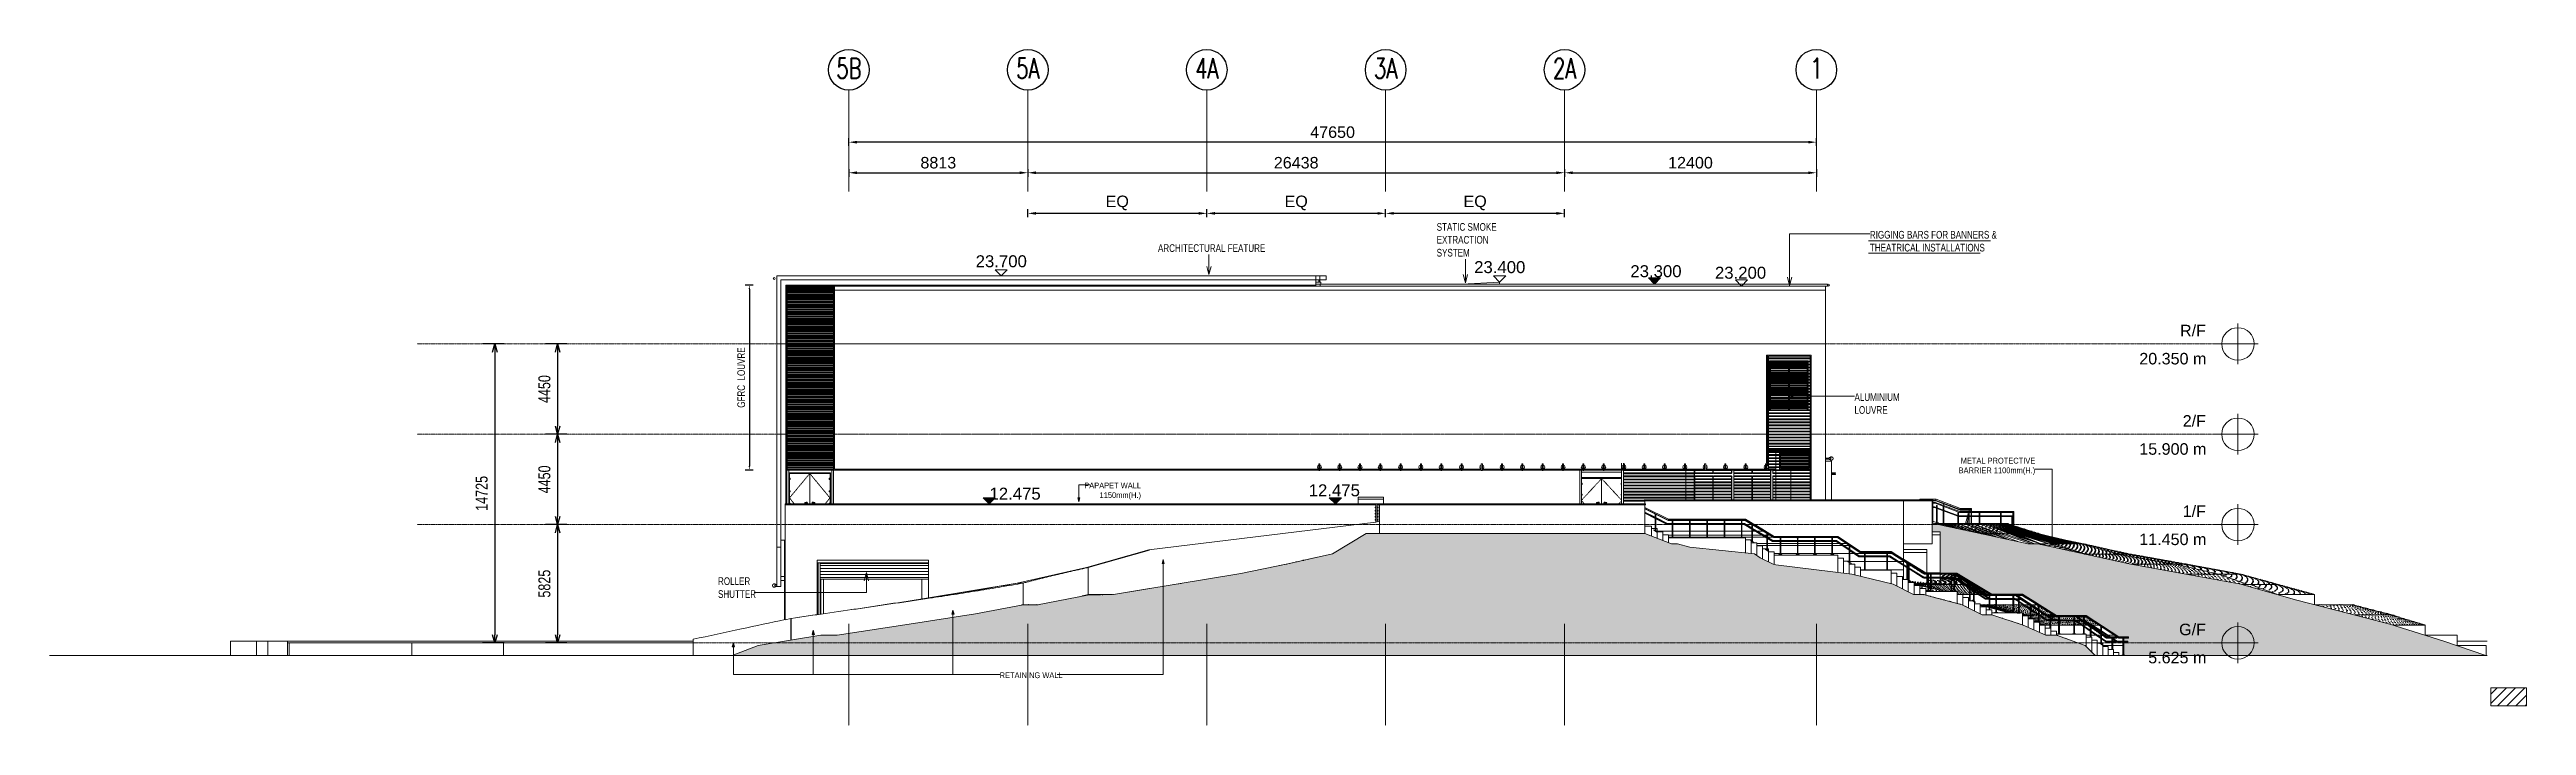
# Model space of a CAD drawing. Header units: millimetres. Extents: x -121668 to 127737, y 1553 to 34854.
# Drawn here: x 5743 to 127737, y 1553 to 34854 of the extents above; entities that cross this region are included whole.
import ezdxf

# ---------------------------------------------------------------- set-up
doc = ezdxf.new("R2010")
doc.units = ezdxf.units.MM
for name, pattern in [('Center', [40, 10, -5, 20, -5]), ('Dash', [6, 3, -3]), ('Grid Line__1_200_', [10.5, 6, -1.5, 1.5, -1.5])]:
    doc.linetypes.add(name, pattern=pattern)
for name, color, linetype, lineweight in [('A-ANNO-DIMS', 211, 'Continuous', 5), ('A-ANNO-NOTE', 131, 'Continuous', 25), ('A-DETL', 90, 'Continuous', 9), ('A-DETL-GENF', 92, 'Continuous', 20), ('A-DETL-HDLN', 90, 'Dash', 9), ('A-DETL-THIN', 151, 'Continuous', 9), ('A-DOOR', 31, 'Continuous', 20), ('A-DOOR-FRAM', 31, 'Continuous', 20), ('A-FLOR', 192, 'Continuous', 9), ('A-FLOR-HRAL', 11, 'Continuous', 9), ('A-FLOR-LEVL', 51, 'Continuous', 9), ('A-FLOR-PATT', 8, 'Continuous', 9), ('A-GENM', 13, 'Continuous', 20), ('A-GLAZ', 151, 'Continuous', 9), ('A-GLAZ-CWMG', 51, 'Continuous', 20), ('A-ROOF', 132, 'Continuous', 9), ('A-WALL', 113, 'Continuous', 20), ('A-WALL-PATT', 111, 'Continuous', 20), ('G-ANNO-DIMS', 111, 'Continuous', 5), ('G-ANNO-TEXT', 231, 'Continuous', 5), ('Q-CASE', 31, 'Continuous', 20), ('S-BEAM', 12, 'Continuous', 20), ('S-COLS', 52, 'Continuous', 20), ('S-GRID', 1, 'Continuous', 5), ('S-GRID-IDEN', 1, 'Continuous', 25)]:
    doc.layers.add(name, color=color, linetype=linetype, lineweight=lineweight)
doc.styles.add('Arial', font='arial.ttf', dxfattribs={"height": 590.11976})
doc.styles.add('Arial MT Light_1', font='', dxfattribs={"width": 0.75, "height": 589.6875})
doc.styles.add('RomanS', font='romans__.ttf', dxfattribs={"width": 0.7, "height": 1003.164557})
doc.styles.add('Swis721 BT', font='swiss.ttf', dxfattribs={"height": 567.642527})
doc.styles.add('Swis721 BT_1', font='swiss.ttf', dxfattribs={"width": 0.89, "height": 283.821263})
doc.styles.add('Swis721 BT_2', font='swiss.ttf', dxfattribs={"width": 0.75, "height": 378.428351})
doc.styles.get('Arial MT Light_1').set_extended_font_data('Arial MT Light')
doc.dimstyles.new('DLN_2mm__Left_Text_', dxfattribs={"dimscale": 304.8, "dimtxt": 400, "dimasz": 0.656168, "dimexe": 0.656168, "dimexo": 0.0625, "dimgap": 0.656168, "dimtad": 1, "dimdec": 0, "dimzin": 0, "dimdsep": 46, "dimtxsty": 'Swis721 BT_2', "dimsah": 1, "dimcen": 0.09, "dimadec": 0, "dimazin": 0, "dimtfac": 1, "dimtdec": 4, "dimtix": 1, "dimtmove": 0, "dimatfit": 3, "dimfxl": 0.656168, "dimfxlon": 1, "dimtvp": 1, "dimtolj": 1, "dimtzin": 0, "dimarcsym": 2})
doc.dimstyles.new('DLN_3mm', dxfattribs={"dimscale": 304.8, "dimtxt": 600, "dimasz": 1.312336, "dimexe": 0.656168, "dimexo": 0.0625, "dimgap": 0.656168, "dimtad": 1, "dimdec": 0, "dimzin": 0, "dimdsep": 46, "dimtxsty": 'Swis721 BT', "dimsah": 1, "dimcen": 0.09, "dimadec": 0, "dimazin": 0, "dimtfac": 1, "dimtdec": 4, "dimtix": 1, "dimtmove": 0, "dimatfit": 3, "dimfxl": 0.656168, "dimfxlon": 1, "dimtvp": 1, "dimtolj": 1, "dimtzin": 0, "dimarcsym": 2})
doc.dimstyles.new('Linear_-_3mm_Arial', dxfattribs={"dimscale": 304.8, "dimtxt": 600, "dimasz": 1.312336, "dimexe": 1.968504, "dimexo": 0.0625, "dimgap": 1.148294, "dimtad": 1, "dimdec": 0, "dimzin": 0, "dimdsep": 46, "dimtxsty": 'Arial MT Light_1', "dimblk1": 'OPEN30', "dimblk2": 'OPEN30', "dimsah": 1, "dimcen": 0.09, "dimadec": 0, "dimazin": 0, "dimtfac": 1, "dimtdec": 4, "dimtix": 1, "dimtmove": 0, "dimatfit": 3, "dimfxl": 1.574803, "dimfxlon": 1, "dimtvp": 1, "dimtolj": 1, "dimtzin": 0, "dimarcsym": 2})
pattern_1 = [(180, (96762.1, 5625), (-5e-14, -400), [])]

msp = doc.modelspace()

# ---------------------------------------------------------------- texts
at = {"layer": 'A-FLOR-LEVL', "lineweight": 5, "char_height": 567.64, "attachment_point": 3, "line_spacing_factor": 1.00667, "style": 'Swis721 BT'}
for s, insert, width in [('R/F', (111951.3, 21292.2), 1475.855), ('20.350 m', (111973.2, 19908.1), 3923.614), ('2/F', (111951.3, 16842.2), 1360.666), ('15.900 m', (111973.2, 15458.1), 3923.614), ('1/F', (111951.3, 12392.2), 1360.666), ('11.450 m', (111973.2, 11008.1), 3923.614), ('G/F', (111951.3, 6567.2), 1569.446), ('5.625 m', (111973.2, 5183.1), 3405.265)]:
    msp.add_mtext(s, dxfattribs=dict(at, insert=insert, width=width))
at = {"layer": 'G-ANNO-DIMS', "char_height": 590.12, "width": 3009.6, "attachment_point": 1, "line_spacing_factor": 0.938532, "style": 'Arial'}
for s, insert in [('23.700', (51357.8, 24717.5)), ('23.400', (75908.1, 24429.3)), ('23.300', (83602.2, 24228.1)), ('23.200', (87769.3, 24152.7)), ('12.475', (67760.6, 13433.6)), ('12.475', (52038.9, 13268.2))]:
    msp.add_mtext(s, dxfattribs=dict(at, insert=insert))
at = {"layer": 'G-ANNO-TEXT', "color": 7, "line_spacing_factor": 1.00667}
for s, insert, char_height, width, attachment_point, style in [('STATIC SMOKE\\PEXTRACTION\\PSYSTEM', (74062.7, 26303.7), 378.428, 3403.2, 1, 'Swis721 BT_2'), ('RIGGING BARS FOR BANNERS &\\PTHEATRICAL INSTALLATIONS', (95398.8, 25917.9), 378.428, 7214.4, 1, 'Swis721 BT_2'), ('ARCHITECTURAL FEATURE', (60335.9, 25260.6), 378.428, 6019.2, 1, 'Swis721 BT_2'), ('ALUMINIUM\\PLOUVRE', (94640.8, 17920.7), 378.43, 2596.8, 1, 'Swis721 BT_2'), ('METAL PROTECTIVE\\PBARRIER 1100mm(H.)', (103543.8, 14740.8), 283.821, 4204.8, 3, 'Swis721 BT_1'), ('PAPAPET WALL\\P1150mm(H.)', (59501.2, 13519), 283.821, 3034.8, 3, 'Swis721 BT_1'), ('ROLLER\\PSHUTTER', (38667.9, 8851.9), 378.43, 2136, 1, 'Swis721 BT_2'), ('RETAINING WALL', (52539.7, 4169.1), 283.821, 3398.4, 1, 'Swis721 BT_1')]:
    msp.add_mtext(s, dxfattribs=dict(at, insert=insert, char_height=char_height, width=width, attachment_point=attachment_point, style=style))
at = {"layer": 'S-GRID-IDEN', "lineweight": 5, "attachment_point": 2, "line_spacing_factor": 0.964689, "style": 'RomanS'}
for s, insert, char_height, width in [('5B', (45114.8, 34428.4), 1003.16, 1776), ('5A', (53927.3, 34428.4), 1003.16, 1500), ('4A', (62739.8, 34428.4), 1003.16, 1500), ('3A', (71552.3, 34428.4), 1003.16, 1500), ('2A', (80364.8, 34428.4), 1003.16, 1500), ('\\fRomanS|b0|i0|c134|p2|;\\W.7;1', (92764.8, 34428.4), 1003.165, 792)]:
    msp.add_mtext(s, dxfattribs=dict(at, insert=insert, char_height=char_height, width=width))

# ---------------------------------------------------------------- blocks, each defined once
blk = doc.blocks.new('DLN-Double Door__X03_ - _M50y_2000 x 2200 _WH_-16954919-Copy of GBP_SOUTH ELEVATION')
at = {"layer": 'A-DOOR', "lineweight": 9}
for p, q in [((76779, 13722), (77764, 13722)), ((76779, 13485), (76802, 13485)), ((76802, 13426), (76779, 13426)), ((76802, 13485), (76802, 13426)), ((77764, 13722), (78749, 13722)), ((77764, 13722), (77764, 12475)), ((77764, 12475), (77764, 13722)), ((78727, 13485), (78749, 13485)), ((78727, 13426), (78727, 13485)), ((78749, 13426), (78727, 13426)), ((76779, 12952), (76802, 12952)), ((76802, 12893), (76779, 12893)), ((76802, 12952), (76802, 12893)), ((77614, 12538), (77527, 12538)), ((77527, 12513), (77614, 12513)), ((78002, 12538), (77914, 12538)), ((77914, 12513), (78002, 12513)), ((78727, 12952), (78749, 12952)), ((78727, 12893), (78727, 12952)), ((78749, 12893), (78727, 12893))]:
    blk.add_line(p, q, dxfattribs=at)
at = {"layer": 'A-DOOR', "linetype": 'Dash', "lineweight": 9}
for p, q in [((76779, 12654), (77764, 13717)), ((78749, 12648), (77764, 13717)), ((76779, 12621), (76910, 12475)), ((78749, 12626), (78614, 12475))]:
    blk.add_line(p, q, dxfattribs=at)
at = {"layer": 'A-DOOR', "lineweight": 9}
for centre, radius, start, end in [((77527, 12525), 12.5, 90, 270), ((77614, 12525), 35, 90, 158.57143), ((77614, 12525), 35, 201.42857, 270), ((77614, 12525), 35, 270, 90), ((77614, 12525), 12.5, 45, 90), ((77614, 12525), 12.5, 270, 90), ((77614, 12525), 12.5, 285, 315), ((77614, 12525), 12.5, 330, 30), ((77914, 12525), 35, 90, 270), ((77914, 12525), 12.5, 90, 270), ((77914, 12525), 12.5, 150, 210), ((77914, 12525), 12.5, 90, 135), ((77914, 12525), 12.5, 225, 255), ((77914, 12525), 35, 21.42857, 90), ((77914, 12525), 35, 270, 338.57143), ((78002, 12525), 12.5, 270, 90)]:
    blk.add_arc(centre, radius, start, end, dxfattribs=at)
at = {"layer": 'A-DOOR-FRAM', "lineweight": 9}
for p, q in [((78749, 13765), (76779, 13765)), ((76779, 13735), (78749, 13735)), ((76779, 13725), (78749, 13725))]:
    blk.add_line(p, q, dxfattribs=at)
blk = doc.blocks.new('DLN-Double Door__X03_ - _M50_2000 x 2450 _WH_-16954915-Copy of GBP_SOUTH ELEVATION')
at = {"layer": 'A-DOOR', "lineweight": 9}
for p, q in [((37749, 13735), (37749, 13676)), ((37753, 13674), (37764, 13674)), ((37764, 13615), (37753, 13615)), ((37755, 13735), (37764, 13735)), ((37755, 13676), (37755, 13674)), ((37764, 13676), (37755, 13676)), ((37759, 13674), (37759, 13676)), ((37764, 13972), (38764, 13972)), ((37764, 13735), (37764, 13972)), ((37764, 13676), (37764, 13735)), ((37764, 13735), (37802, 13735)), ((37764, 13676), (37764, 13735)), ((37802, 13676), (37764, 13676)), ((37764, 13118), (37764, 13676)), ((37764, 13615), (37764, 13674)), ((37802, 13735), (37802, 13676)), ((38764, 13972), (39764, 13972)), ((38764, 13972), (38764, 12475)), ((38764, 12475), (38764, 13972)), ((39727, 13735), (39764, 13735)), ((39727, 13676), (39727, 13735)), ((39764, 13676), (39727, 13676)), ((39764, 13972), (39764, 13735)), ((39764, 13735), (39764, 13676)), ((39764, 13735), (39774, 13735)), ((39764, 13735), (39764, 13676)), ((39774, 13676), (39764, 13676)), ((39764, 13676), (39764, 13118)), ((39764, 13674), (39764, 13615)), ((39764, 13674), (39775, 13674)), ((39775, 13615), (39764, 13615)), ((39770, 13676), (39770, 13674)), ((39774, 13674), (39774, 13676)), ((39779, 13676), (39779, 13735)), ((37749, 13118), (37749, 13059)), ((37749, 12502), (37749, 12475)), ((37753, 13057), (37764, 13057)), ((37764, 12998), (37753, 12998)), ((37755, 13118), (37764, 13118)), ((37755, 13059), (37755, 13057)), ((37764, 13059), (37755, 13059)), ((37755, 12502), (37764, 12502)), ((37759, 13057), (37759, 13059)), ((37764, 13059), (37764, 13118)), ((37764, 13118), (37802, 13118)), ((37764, 13059), (37764, 13118)), ((37802, 13059), (37764, 13059)), ((37764, 12502), (37764, 13059)), ((37764, 12998), (37764, 13057)), ((37764, 12475), (37764, 12502)), ((37764, 12502), (37802, 12502)), ((37764, 12475), (37764, 12502)), ((37802, 13118), (37802, 13059)), ((37802, 12502), (37802, 12475)), ((38614, 12538), (38527, 12538)), ((38527, 12513), (38614, 12513)), ((39002, 12538), (38914, 12538)), ((38914, 12513), (39002, 12513)), ((39727, 13118), (39764, 13118)), ((39727, 13059), (39727, 13118)), ((39764, 13059), (39727, 13059)), ((39727, 12502), (39764, 12502)), ((39727, 12475), (39727, 12502)), ((39764, 13118), (39764, 13059)), ((39764, 13118), (39774, 13118)), ((39764, 13118), (39764, 13059)), ((39774, 13059), (39764, 13059)), ((39764, 13059), (39764, 12502)), ((39764, 13057), (39764, 12998)), ((39764, 13057), (39775, 13057)), ((39775, 12998), (39764, 12998)), ((39764, 12502), (39764, 12475)), ((39764, 12502), (39774, 12502)), ((39764, 12502), (39764, 12475)), ((39770, 13059), (39770, 13057)), ((39774, 13057), (39774, 13059)), ((39779, 13059), (39779, 13118)), ((39779, 12475), (39779, 12502))]:
    blk.add_line(p, q, dxfattribs=at)
at = {"layer": 'A-DOOR', "linetype": 'Dash', "lineweight": 9}
for p, q in [((37764, 12763), (38764, 13967)), ((39759, 12763), (38764, 13967)), ((37764, 12763), (37997, 12475)), ((39759, 12763), (39528, 12475))]:
    blk.add_line(p, q, dxfattribs=at)
at = {"layer": 'A-DOOR', "lineweight": 9}
for centre, radius, start, end in [((38527, 12525), 12.5, 90, 270), ((38614, 12525), 35, 90, 158.57143), ((38614, 12525), 35, 201.42857, 270), ((38614, 12525), 35, 270, 90), ((38614, 12525), 12.5, 45, 90), ((38614, 12525), 12.5, 270, 90), ((38614, 12525), 12.5, 285, 315), ((38614, 12525), 12.5, 330, 30), ((38914, 12525), 35, 90, 270), ((38914, 12525), 12.5, 90, 270), ((38914, 12525), 12.5, 150, 210), ((38914, 12525), 12.5, 90, 135), ((38914, 12525), 12.5, 225, 255), ((38914, 12525), 35, 21.42857, 90), ((38914, 12525), 35, 270, 338.57143), ((39002, 12525), 12.5, 270, 90)]:
    blk.add_arc(centre, radius, start, end, dxfattribs=at)
at = {"layer": 'A-DOOR-FRAM', "lineweight": 9}
for p, q in [((37754, 13985), (37754, 12475)), ((37754, 13985), (39774, 13985)), ((37764, 13735), (37764, 13975)), ((37764, 13975), (39764, 13975)), ((37764, 13118), (37764, 13676)), ((39764, 13975), (39764, 13735)), ((39764, 13676), (39764, 13118)), ((39774, 13985), (39774, 12475)), ((37764, 12502), (37764, 13059)), ((39764, 13059), (39764, 12502))]:
    blk.add_line(p, q, dxfattribs=at)
blk = doc.blocks.new('S_S_ Roller Shutter _7000mm rw_ - 7000mm RW-16026281-Copy of GBP_SOUTH ELEVATION')
at = {"layer": 'A-DOOR', "lineweight": 9}
for p, q in [((39271, 9565), (39271, 7034)), ((39274, 9525), (44612, 9525)), ((39276, 9525), (39276, 7035)), ((39280, 9525), (39280, 9439)), ((39280, 9439), (44612, 9439)), ((39280, 9439), (39280, 9288)), ((44612, 9439), (39280, 9439)), ((39280, 9288), (44612, 9288)), ((39280, 9288), (39280, 9137)), ((44612, 9288), (39280, 9288)), ((39280, 9137), (44612, 9137)), ((39280, 9137), (39280, 8986)), ((44612, 9137), (39280, 9137)), ((39280, 8986), (44612, 8986)), ((39280, 8986), (39280, 8835)), ((44612, 8986), (39280, 8986)), ((39280, 8835), (44612, 8835)), ((39280, 8835), (39280, 8755)), ((44612, 8835), (39280, 8835)), ((39280, 8755), (44612, 8755)), ((39308, 8755), (39308, 7039)), ((39314, 8755), (39314, 7040)), ((39314, 8755), (39314, 7040)), ((39434, 8755), (39434, 7058))]:
    blk.add_line(p, q, dxfattribs=at)
blk = doc.blocks.new('CISC HS Pipe Shapes - HA 98x4_8-13211196-Copy of GBP_SOUTH ELEVATION')
at = {"layer": 'S-BEAM'}
for p, q in [((88894, 23299), (63904, 23299)), ((63904, 23250), (63904, 23298)), ((63904, 23202), (63904, 23250)), ((63904, 23201), (88894, 23201)), ((88894, 23298), (88894, 23250)), ((88894, 23250), (88894, 23202))]:
    blk.add_line(p, q, dxfattribs=at)
blk = doc.blocks.new('CISC HS Pipe Shapes - HA 98x4_8-12447934-Copy of GBP_SOUTH ELEVATION')
at = {"layer": 'S-BEAM'}
for radius, start, end in [(49, 0, 180), (49, 180, 0), (44.2, 0, 180), (44.2, 180, 0)]:
    blk.add_arc((88943, 23250), radius, start, end, dxfattribs=at)
blk = doc.blocks.new('CISC HS Pipe Shapes - HA 98x4_8-12447678-Copy of GBP_SOUTH ELEVATION')
at = {"layer": 'S-BEAM'}
for radius, start, end in [(49, 0, 180), (49, 180, 0), (44.2, 0, 180), (44.2, 180, 0)]:
    blk.add_arc((37015, 23575), radius, start, end, dxfattribs=at)
blk = doc.blocks.new('Rectangular Mullion - DLN_8 x 75mm _WD_-3302492-Copy of GBP_SOUTH ELEVATION')
at = {"layer": 'A-GLAZ-CWMG'}
for p, q in [((66639, 11668), (66639, 11688)), ((66714, 11688), (66714, 11668))]:
    blk.add_line(p, q, dxfattribs=at)
blk = doc.blocks.new('Rectangular Mullion - DLN_8 x 75mm _WD_-V154-Copy of GBP_SOUTH ELEVATION')
at = {"layer": 'A-GLAZ-CWMG'}
for p, q in [((66639, 11818), (66639, 11838)), ((66639, 11688), (66639, 11708)), ((66714, 11838), (66714, 11818)), ((66714, 11708), (66714, 11688))]:
    blk.add_line(p, q, dxfattribs=at)
blk = doc.blocks.new('Rectangular Mullion - DLN_8 x 75mm _WD_-5690841-Copy of GBP_SOUTH ELEVATION')
at = {"layer": 'A-GLAZ-CWMG'}
for p, q in [((66639, 12475), (66714, 12475)), ((66639, 12438), (66639, 12475)), ((66714, 12475), (66714, 12438))]:
    blk.add_line(p, q, dxfattribs=at)
blk = doc.blocks.new('Rectangular Mullion - DLN_40 x 120mm _WD_-14263890-Copy of GBP_SOUTH ELEVATION')
at = {"layer": 'A-GLAZ-CWMG'}
for p, q in [((66617, 12458), (66617, 12425)), ((66639, 12458), (66617, 12458)), ((66737, 12458), (66714, 12458)), ((66737, 12425), (66737, 12458))]:
    blk.add_line(p, q, dxfattribs=at)
blk = doc.blocks.new('Rectangular Mullion - DLN_8 x 75mm _WD_-9359777-Copy of GBP_SOUTH ELEVATION')
at = {"layer": 'A-GLAZ-CWMG'}
for p, q in [((88031, 15308), (85984, 15308)), ((85984, 15300), (88031, 15300))]:
    blk.add_line(p, q, dxfattribs=at)
blk = doc.blocks.new('Rectangular Mullion - DLN_8 x 75mm _WD_-V155-Copy of GBP_SOUTH ELEVATION')
at = {"layer": 'A-GLAZ-CWMG'}
blk.add_line((88031, 15868), (88031, 15758), dxfattribs=at)
blk = doc.blocks.new('Rectangular Mullion - DLN_40 x 120mm _WD_-12433713-Copy of GBP_SOUTH ELEVATION')
at = {"layer": 'A-GLAZ-CWMG'}
for p, q in [((88031, 15458), (85984, 15458)), ((85984, 15418), (88031, 15418))]:
    blk.add_line(p, q, dxfattribs=at)
blk = doc.blocks.new('Rectangular Mullion - DLN_40 x 120mm _WD_-V156-Copy of GBP_SOUTH ELEVATION')
at = {"layer": 'A-GLAZ-CWMG'}
for p, q in [((88031, 15758), (85984, 15758)), ((85984, 15718), (88031, 15718)), ((88031, 15758), (88031, 15718))]:
    blk.add_line(p, q, dxfattribs=at)
blk = doc.blocks.new('Roofs 1 - Roofs 1-6525854-Copy of GBP_SOUTH ELEVATION')
at = {"layer": 'A-ROOF', "lineweight": 15}
for p, q in [((63889, 23700), (63689, 23700)), ((63689, 23500), (63889, 23500)), ((63889, 23500), (63889, 23700))]:
    blk.add_line(p, q, dxfattribs=at)
blk = doc.blocks.new('Roofs 2 - Roofs 1-6526788-Copy of GBP_SOUTH ELEVATION')
at = {"layer": 'A-ROOF', "lineweight": 15}
for p, q in [((64189, 23700), (63889, 23700)), ((63889, 23500), (64189, 23500)), ((64189, 23500), (64189, 23700))]:
    blk.add_line(p, q, dxfattribs=at)
blk = doc.blocks.new('DLN_Louvre - 1490x900 _WH_-16517454-Copy of GBP_SOUTH ELEVATION')
at = {"layer": 'A-GLAZ'}
for p, q in [((86579, 14895), (86579, 15005)), ((87969, 14955), (86579, 14955)), ((86579, 14949), (87969, 14949)), ((86579, 14944), (87969, 14944)), ((86579, 14745), (86579, 14855)), ((87969, 14794), (86579, 14794)), ((86579, 14788), (87969, 14788)), ((86579, 14783), (87969, 14783)), ((86579, 14595), (86579, 14705)), ((86579, 14703), (87969, 14703)), ((87969, 15005), (87969, 14895)), ((87969, 14855), (87969, 14745)), ((87969, 14705), (87969, 14595)), ((87969, 14633), (86579, 14633)), ((86579, 14627), (87969, 14627)), ((86579, 14622), (87969, 14622)), ((86579, 14445), (86579, 14555)), ((87969, 14552), (86579, 14552)), ((86579, 14547), (87969, 14547)), ((86579, 14542), (87969, 14542)), ((87969, 14472), (86579, 14472)), ((86579, 14466), (87969, 14466)), ((86579, 14461), (87969, 14461)), ((86579, 14295), (86579, 14405)), ((87969, 14391), (86579, 14391)), ((86579, 14386), (87969, 14386)), ((86579, 14381), (87969, 14381)), ((87969, 14311), (86579, 14311)), ((86579, 14305), (87969, 14305)), ((86579, 14300), (87969, 14300)), ((86579, 14230), (86579, 14255)), ((87969, 14230), (86579, 14230)), ((87969, 14555), (87969, 14445)), ((87969, 14405), (87969, 14295)), ((87969, 14255), (87969, 14230))]:
    blk.add_line(p, q, dxfattribs=at)
blk = doc.blocks.new('Rectangular Mullion - DLN_8 x 75mm _WD_-5134067-Copy of GBP_SOUTH ELEVATION')
at = {"layer": 'A-GLAZ-CWMG'}
blk.add_line((88031, 19750), (88031, 19658), dxfattribs=at)
blk = doc.blocks.new('Rectangular Mullion - DLN_8 x 75mm _WD_-14220442-Copy of GBP_SOUTH ELEVATION')
at = {"layer": 'A-GLAZ-CWMG'}
for p, q in [((37647, 14135), (37647, 14143)), ((37647, 14143), (39931, 14143)), ((37647, 14135), (39849, 14135)), ((39931, 14143), (39931, 14135))]:
    blk.add_line(p, q, dxfattribs=at)
blk = doc.blocks.new('Rectangular Mullion - EW3b-14220443-Copy of GBP_SOUTH ELEVATION')
at = {"layer": 'A-GLAZ-CWMG'}
for p, q in [((37647, 14223), (37647, 14263)), ((37647, 14263), (39931, 14263)), ((37647, 14165), (37647, 14223)), ((39931, 14223), (37647, 14223)), ((39931, 14165), (37647, 14165)), ((39931, 14263), (39931, 14223)), ((39931, 14223), (39931, 14165))]:
    blk.add_line(p, q, dxfattribs=at)
blk = doc.blocks.new('Walls 10 - Walls 10-7226506-Copy of GBP_SOUTH ELEVATION')
at = {"layer": 'A-WALL'}
for q in [(88789, 14580), (89089, 12675)]:
    blk.add_line((89089, 14580), q, dxfattribs=at)
blk = doc.blocks.new('Walls 12 - Walls 12-7980075-Copy of GBP_SOUTH ELEVATION')
at = {"layer": 'A-WALL'}
for p, q in [((49267, 7500), (49267, 8565)), ((52476, 9337), (52476, 8000))]:
    blk.add_line(p, q, dxfattribs=at)
at = {"layer": 'A-WALL', "flags": 128}
for points in [[(49267, 8565), (49225, 8565), (49183, 8565), (49142, 8565), (49100, 8565), (49058, 8565), (49016, 8565), (48974, 8565)], [(52395, 9337), (52406, 9337), (52418, 9337), (52429, 9337), (52441, 9337), (52453, 9337), (52464, 9337), (52476, 9337)]]:
    blk.add_lwpolyline(points, dxfattribs=at)
at = {"layer": 'A-WALL'}
blk.add_open_spline([(52476, 9337), (52404, 9321), (52260, 9288), (52046, 9240), (51832, 9192), (51621, 9144), (51411, 9095), (51203, 9047), (50997, 8999), (50794, 8951), (50593, 8903), (50394, 8854), (50198, 8806), (50005, 8758), (49816, 8710), (49629, 8661), (49446, 8613), (49326, 8581), (49267, 8565)], degree=3, dxfattribs=at)
blk = doc.blocks.new('DLN_Louvre - 1900x2450 ML12-18923847-Copy of GBP_SOUTH ELEVATION')
at = {"layer": 'A-GLAZ'}
for p, q in [((86989, 19525), (86989, 19508)), ((87914, 19508), (87914, 19525)), ((86989, 19468), (86989, 19358)), ((86989, 19318), (86989, 19208)), ((86989, 19168), (86989, 19058)), ((86989, 19018), (86989, 18908)), ((86989, 18868), (86989, 18758)), ((86989, 18718), (86989, 18608)), ((86989, 18568), (86989, 18458)), ((86989, 18418), (86989, 18308)), ((87014, 19358), (87014, 19468)), ((87889, 19430), (87014, 19430)), ((87889, 19425), (87014, 19425)), ((87014, 19378), (87889, 19378)), ((87014, 19208), (87014, 19318)), ((87889, 19308), (87014, 19308)), ((87889, 19303), (87014, 19303)), ((87014, 19255), (87889, 19255)), ((87014, 19058), (87014, 19168)), ((87014, 19133), (87889, 19133)), ((87889, 19063), (87014, 19063)), ((87014, 18908), (87014, 19018)), ((87014, 19011), (87889, 19011)), ((87889, 18941), (87014, 18941)), ((87889, 18936), (87014, 18936)), ((87014, 18758), (87014, 18868)), ((87889, 18818), (87014, 18818)), ((87889, 18813), (87014, 18813)), ((87014, 18766), (87889, 18766)), ((87014, 18608), (87014, 18718)), ((87889, 18696), (87014, 18696)), ((87889, 18691), (87014, 18691)), ((87014, 18643), (87889, 18643)), ((87014, 18458), (87014, 18568)), ((87014, 18521), (87889, 18521)), ((87014, 18308), (87014, 18418)), ((87014, 18399), (87889, 18399)), ((87889, 18329), (87014, 18329)), ((87889, 18324), (87014, 18324)), ((87889, 19468), (87889, 19358)), ((87889, 19318), (87889, 19208)), ((87889, 19168), (87889, 19058)), ((87889, 19018), (87889, 18908)), ((87889, 18868), (87889, 18758)), ((87889, 18718), (87889, 18608)), ((87889, 18568), (87889, 18458)), ((87889, 18418), (87889, 18308)), ((87914, 19358), (87914, 19468)), ((87914, 19208), (87914, 19318)), ((87914, 19058), (87914, 19168)), ((87914, 18908), (87914, 19018)), ((87914, 18758), (87914, 18868)), ((87914, 18608), (87914, 18718)), ((87914, 18458), (87914, 18568)), ((87914, 18308), (87914, 18418)), ((86989, 18268), (86989, 18158)), ((86989, 18118), (86989, 18008)), ((86989, 17968), (86989, 17858)), ((86989, 17818), (86989, 17708)), ((86989, 17668), (86989, 17558)), ((86989, 17518), (86989, 17408)), ((86989, 17368), (86989, 17258)), ((86989, 17218), (86989, 17108)), ((87014, 18158), (87014, 18268)), ((87889, 18206), (87014, 18206)), ((87889, 18201), (87014, 18201)), ((87014, 18008), (87014, 18118)), ((87889, 18084), (87014, 18084)), ((87889, 18079), (87014, 18079)), ((87014, 18032), (87889, 18032)), ((87014, 17858), (87014, 17968)), ((87889, 17962), (87014, 17962)), ((87889, 17957), (87014, 17957)), ((87014, 17909), (87889, 17909)), ((87014, 17708), (87014, 17818)), ((87014, 17787), (87889, 17787)), ((87889, 17717), (87014, 17717)), ((87889, 17712), (87014, 17712)), ((87014, 17558), (87014, 17668)), ((87014, 17664), (87889, 17664)), ((87889, 17594), (87014, 17594)), ((87889, 17589), (87014, 17589)), ((87014, 17408), (87014, 17518)), ((87889, 17472), (87014, 17472)), ((87889, 17467), (87014, 17467)), ((87014, 17420), (87889, 17420)), ((87014, 17258), (87014, 17368)), ((87889, 17350), (87014, 17350)), ((87889, 17345), (87014, 17345)), ((87014, 17297), (87889, 17297)), ((87014, 17108), (87014, 17218)), ((87014, 17175), (87889, 17175)), ((87889, 18268), (87889, 18158)), ((87889, 18118), (87889, 18008)), ((87889, 17968), (87889, 17858)), ((87889, 17818), (87889, 17708)), ((87889, 17668), (87889, 17558)), ((87889, 17518), (87889, 17408)), ((87889, 17368), (87889, 17258)), ((87889, 17218), (87889, 17108)), ((87914, 18158), (87914, 18268)), ((87914, 18008), (87914, 18118)), ((87914, 17858), (87914, 17968)), ((87914, 17708), (87914, 17818)), ((87914, 17558), (87914, 17668)), ((87914, 17408), (87914, 17518)), ((87914, 17258), (87914, 17368)), ((87914, 17108), (87914, 17218))]:
    blk.add_line(p, q, dxfattribs=at)
blk = doc.blocks.new('Walls 13 - Walls 13-9359694-Copy of GBP_SOUTH ELEVATION')
at = {"layer": 'A-WALL'}
for p, q in [((39939, 23200), (39989, 23200)), ((39939, 14135), (39939, 23200)), ((85934, 14354), (85934, 19800)), ((85984, 19750), (85984, 14135)), ((88039, 19750), (85984, 19750)), ((88039, 12675), (88039, 19750)), ((63839, 14135), (39939, 14135)), ((63548, 14185), (63839, 14185)), ((63889, 14185), (64839, 14185)), ((64839, 14135), (63889, 14135)), ((64889, 14185), (65839, 14185)), ((65839, 14135), (64889, 14135)), ((65889, 14185), (66839, 14185)), ((66839, 14135), (65889, 14135)), ((66889, 14185), (67839, 14185)), ((67839, 14135), (66889, 14135)), ((67889, 14185), (68839, 14185)), ((68839, 14135), (67889, 14135)), ((68889, 14185), (69839, 14185)), ((69839, 14135), (68889, 14135)), ((69889, 14185), (70839, 14185)), ((70839, 14135), (69889, 14135)), ((70889, 14185), (71839, 14185)), ((71839, 14135), (70889, 14135)), ((71889, 14185), (72839, 14185)), ((72839, 14135), (71889, 14135)), ((72889, 14185), (73839, 14185)), ((73839, 14135), (72889, 14135)), ((73889, 14185), (74839, 14185)), ((74839, 14135), (73889, 14135)), ((74889, 14185), (75839, 14185)), ((75839, 14135), (74889, 14135)), ((75889, 14185), (76839, 14185)), ((76839, 14135), (75889, 14135)), ((76889, 14185), (77839, 14185)), ((77839, 14135), (76889, 14135)), ((77889, 14185), (78839, 14185)), ((78839, 14135), (77889, 14135)), ((78889, 14185), (79839, 14185)), ((79839, 14135), (78889, 14135)), ((79889, 14185), (80839, 14185)), ((80839, 14135), (79889, 14135)), ((80889, 14185), (81839, 14185)), ((81839, 14135), (80889, 14135)), ((81889, 14185), (82839, 14185)), ((82839, 14135), (81889, 14135)), ((82889, 14185), (83839, 14185)), ((83839, 14135), (82889, 14135)), ((83889, 14185), (84839, 14185)), ((84839, 14135), (83889, 14135)), ((84889, 14185), (85839, 14185)), ((85839, 14135), (84889, 14135)), ((85889, 14185), (85934, 14185)), ((85984, 14135), (85889, 14135)), ((85934, 14185), (85934, 14215))]:
    blk.add_line(p, q, dxfattribs=at)
blk = doc.blocks.new('Rectangular Mullion - DLN_40 x 120mm _WD_-16830536-Copy of GBP_SOUTH ELEVATION')
at = {"layer": 'A-GLAZ-CWMG'}
for p, q in [((79854, 12645), (78839, 12645)), ((79889, 12605), (78839, 12605))]:
    blk.add_line(p, q, dxfattribs=at)
blk = doc.blocks.new('Rectangular Mullion - DLN_40 x 120mm _WD_-V157-Copy of GBP_SOUTH ELEVATION')
at = {"layer": 'A-GLAZ-CWMG'}
for p, q in [((82323, 12795), (78839, 12795)), ((82323, 12755), (78839, 12755)), ((82323, 12795), (82323, 12755))]:
    blk.add_line(p, q, dxfattribs=at)
blk = doc.blocks.new('Rectangular Mullion - DLN_40 x 120mm _WD_-12434062-Copy of GBP_SOUTH ELEVATION')
at = {"layer": 'A-GLAZ-CWMG'}
for p, q in [((88023, 15045), (85984, 15045)), ((88023, 15005), (85984, 15005)), ((88023, 15045), (88023, 15005))]:
    blk.add_line(p, q, dxfattribs=at)
blk = doc.blocks.new('Rectangular Mullion - DLN_8 x 75mm _WD_-16830537-Copy of GBP_SOUTH ELEVATION')
at = {"layer": 'A-GLAZ-CWMG'}
for p, q in [((82323, 14121), (78839, 14121)), ((79839, 14129), (78889, 14129)), ((80839, 14129), (79889, 14129)), ((81839, 14129), (80889, 14129)), ((82323, 14129), (81889, 14129)), ((82323, 14129), (82323, 14121))]:
    blk.add_line(p, q, dxfattribs=at)
blk = doc.blocks.new('Rectangular Mullion - DLN_40 x 120mm _WD_-12433718-Copy of GBP_SOUTH ELEVATION')
at = {"layer": 'A-GLAZ-CWMG'}
for p, q in [((88023, 15195), (85984, 15195)), ((88023, 15155), (85984, 15155)), ((88023, 15195), (88023, 15155))]:
    blk.add_line(p, q, dxfattribs=at)
blk = doc.blocks.new('Rectangular Mullion - DLN_40 x 100mm _WD_-11780857-Copy of GBP_SOUTH ELEVATION')
at = {"layer": 'A-GLAZ-CWMG'}
for p, q in [((82359, 13813), (82359, 13853)), ((83243, 13853), (82359, 13853)), ((83243, 13813), (82359, 13813)), ((83243, 13853), (83243, 13813))]:
    blk.add_line(p, q, dxfattribs=at)
blk = doc.blocks.new('Rectangular Mullion - DLN_8 x 75mm _WD_-11780552-Copy of GBP_SOUTH ELEVATION')
at = {"layer": 'A-GLAZ-CWMG'}
for p, q in [((82359, 14107), (82359, 14115)), ((83243, 14115), (82359, 14115)), ((83243, 14107), (82359, 14107)), ((83243, 14115), (83243, 14107))]:
    blk.add_line(p, q, dxfattribs=at)
blk = doc.blocks.new('Rectangular Mullion - DLN_8 x 75mm _WD_-5153721-Copy of GBP_SOUTH ELEVATION')
at = {"layer": 'A-GLAZ-CWMG'}
for p, q in [((82351, 12783), (82351, 12675)), ((82359, 12763), (82359, 12675))]:
    blk.add_line(p, q, dxfattribs=at)
blk = doc.blocks.new('Rectangular Mullion - DLN_8 x 75mm _WD_-V158-Copy of GBP_SOUTH ELEVATION')
at = {"layer": 'A-GLAZ-CWMG'}
for p, q in [((82351, 12933), (82351, 12783)), ((82359, 12913), (82359, 12803))]:
    blk.add_line(p, q, dxfattribs=at)
blk = doc.blocks.new('Rectangular Mullion - DLN_8 x 75mm _WD_-V159-Copy of GBP_SOUTH ELEVATION')
at = {"layer": 'A-GLAZ-CWMG'}
for p, q in [((82351, 13083), (82351, 12933)), ((82359, 13063), (82359, 12953))]:
    blk.add_line(p, q, dxfattribs=at)
blk = doc.blocks.new('Rectangular Mullion - DLN_8 x 75mm _WD_-11780775-Copy of GBP_SOUTH ELEVATION')
at = {"layer": 'A-GLAZ-CWMG'}
for p, q in [((82351, 14115), (82359, 14115)), ((82351, 14115), (82351, 13983)), ((82359, 14115), (82359, 14003))]:
    blk.add_line(p, q, dxfattribs=at)
blk = doc.blocks.new('Rectangular Mullion - DLN_8 x 75mm _WD_-11780776-Copy of GBP_SOUTH ELEVATION')
at = {"layer": 'A-GLAZ-CWMG'}
for p, q in [((83243, 14115), (83251, 14115)), ((83243, 14003), (83243, 14115)), ((83251, 13983), (83251, 14115))]:
    blk.add_line(p, q, dxfattribs=at)
blk = doc.blocks.new('Rectangular Mullion - DLN_8 x 75mm _WD_-5153724-Copy of GBP_SOUTH ELEVATION')
at = {"layer": 'A-GLAZ-CWMG'}
for p, q in [((83243, 12675), (83243, 12763)), ((83251, 12675), (83251, 12783))]:
    blk.add_line(p, q, dxfattribs=at)
blk = doc.blocks.new('Rectangular Mullion - DLN_8 x 75mm _WD_-V160-Copy of GBP_SOUTH ELEVATION')
at = {"layer": 'A-GLAZ-CWMG'}
for p, q in [((83243, 12803), (83243, 12913)), ((83251, 12783), (83251, 12933))]:
    blk.add_line(p, q, dxfattribs=at)
blk = doc.blocks.new('Rectangular Mullion - DLN_8 x 75mm _WD_-V161-Copy of GBP_SOUTH ELEVATION')
at = {"layer": 'A-GLAZ-CWMG'}
for p, q in [((83243, 12953), (83243, 13063)), ((83251, 12933), (83251, 13083))]:
    blk.add_line(p, q, dxfattribs=at)
blk = doc.blocks.new('Rectangular Mullion - DLN_8 x 75mm _WD_-11780548-Copy of GBP_SOUTH ELEVATION')
at = {"layer": 'A-GLAZ-CWMG'}
for p, q in [((85984, 14143), (88023, 14143)), ((85984, 14135), (88023, 14135)), ((88023, 14143), (88023, 14135))]:
    blk.add_line(p, q, dxfattribs=at)
blk = doc.blocks.new('Rectangular Mullion - DLN_8 x 75mm _WD_-V162-Copy of GBP_SOUTH ELEVATION')
at = {"layer": 'A-GLAZ-CWMG'}
for p, q in [((82323, 12675), (82323, 12755)), ((82331, 12675), (82331, 12775))]:
    blk.add_line(p, q, dxfattribs=at)
blk = doc.blocks.new('Rectangular Mullion - DLN_8 x 75mm _WD_-V163-Copy of GBP_SOUTH ELEVATION')
at = {"layer": 'A-GLAZ-CWMG'}
for p, q in [((82323, 13995), (82323, 14125)), ((82331, 13975), (82331, 14125))]:
    blk.add_line(p, q, dxfattribs=at)
blk = doc.blocks.new('Rectangular Mullion - DLN_40 x 120mm _WD_-12433719-Copy of GBP_SOUTH ELEVATION')
at = {"layer": 'A-GLAZ-CWMG'}
for p, q in [((83279, 12763), (83279, 12803)), ((84163, 12803), (83279, 12803)), ((84163, 12763), (83279, 12763)), ((84163, 12803), (84163, 12763))]:
    blk.add_line(p, q, dxfattribs=at)
blk = doc.blocks.new('Rectangular Mullion - DLN_8 x 75mm _WD_-11780837-Copy of GBP_SOUTH ELEVATION')
at = {"layer": 'A-GLAZ-CWMG'}
for p, q in [((87119, 14107), (87119, 14115)), ((88023, 14115), (87119, 14115)), ((88023, 14107), (87119, 14107)), ((88023, 14115), (88023, 14107))]:
    blk.add_line(p, q, dxfattribs=at)
blk = doc.blocks.new('Rectangular Mullion - DLN_40 x 120mm _WD_-12433720-Copy of GBP_SOUTH ELEVATION')
at = {"layer": 'A-GLAZ-CWMG'}
for p, q in [((87119, 12763), (87119, 12803)), ((88023, 12803), (87119, 12803)), ((88023, 12763), (87119, 12763)), ((88023, 12803), (88023, 12763))]:
    blk.add_line(p, q, dxfattribs=at)
blk = doc.blocks.new('Walls 14 - Walls 14-12001845-Copy of GBP_SOUTH ELEVATION')
at = {"layer": 'A-WALL'}
for p, q in [((48974, 8565), (49267, 8565)), ((49267, 8565), (49267, 7500)), ((37843, 5762), (37843, 6825))]:
    blk.add_line(p, q, dxfattribs=at)
blk.add_open_spline([(37843, 6825), (38404, 6908), (39540, 7074), (41261, 7322), (42974, 7571), (44516, 7799), (45878, 8006), (47064, 8192), (48200, 8379), (48919, 8503), (49267, 8565)], degree=3, knots=[0, 0, 0, 0, 0.1428571, 0.2857143, 0.4285714, 0.5714286, 0.6785714, 0.7857143, 0.8928571, 1, 1, 1, 1], dxfattribs=at)
blk.add_open_spline([(40826, 7260), (40965, 7281), (41241, 7322), (41655, 7384), (42069, 7446), (42481, 7509), (42892, 7571), (43301, 7633), (43708, 7695), (44112, 7757), (44513, 7819), (44911, 7881), (45305, 7944), (45696, 8006), (46082, 8068), (46463, 8130), (46839, 8192), (47210, 8254), (47576, 8316), (47936, 8379), (48289, 8441), (48636, 8503), (48862, 8544), (48974, 8565)], degree=3, dxfattribs=at)
blk = doc.blocks.new('Walls 15 - Walls 15-12002073-Copy of GBP_SOUTH ELEVATION')
at = {"layer": 'A-WALL'}
for p, q in [((37832, 6825), (37832, 5761)), ((33027, 5000), (33027, 5800))]:
    blk.add_line(p, q, dxfattribs=at)
blk.add_open_spline([(33027, 5800), (33804, 5971), (35293, 6293), (36823, 6615), (37549, 6766)], degree=3, knots=[0, 0, 0, 0, 0.5, 0.94246569, 0.94246569, 0.94246569, 0.94246569], dxfattribs=at)
blk = doc.blocks.new('DLN_Banner hook - DLN_Banner hook-13170166-Copy of GBP_SOUTH ELEVATION')
at = {"layer": 'A-GENM'}
for p, q in [((83889, 14447), (83839, 14447)), ((83839, 14447), (83839, 14381)), ((83839, 14381), (83839, 14188)), ((83839, 14273), (83839, 14296)), ((83839, 14188), (83839, 14122)), ((83839, 14122), (83889, 14122)), ((83889, 14380), (83889, 14447)), ((83889, 14380), (83889, 14188)), ((83889, 14296), (83889, 14273)), ((83889, 14122), (83889, 14188))]:
    blk.add_line(p, q, dxfattribs=at)
for centre, radius, start, end in [((83864, 14285), 100, 104.47751, 255.52249), ((83864, 14284), 99.3, 284.49646, 75.44474)]:
    blk.add_arc(centre, radius, start, end, dxfattribs=at)
blk = doc.blocks.new('DLN_Banner hook - DLN_Banner hook-V164-Copy of GBP_SOUTH ELEVATION')
at = {"layer": 'A-GENM'}
for p, q in [((88956, 14728), (88789, 14728)), ((88789, 14678), (88956, 14678)), ((88956, 14703), (88956, 14728)), ((88956, 14678), (88956, 14703)), ((88999, 14753), (88999, 14722)), ((88999, 14753), (88999, 14750)), ((88999, 14683), (88999, 14653)), ((88999, 14655), (88999, 14653))]:
    blk.add_line(p, q, dxfattribs=at)
at = {"layer": 'A-GENM', "flags": 128}
for points in [[(88956, 14728), (88957, 14729), (88958, 14731), (88959, 14733), (88961, 14734), (88962, 14736), (88963, 14737), (88965, 14739), (88966, 14740), (88968, 14741), (88969, 14743), (88971, 14744), (88972, 14745), (88974, 14746), (88976, 14747), (88978, 14748), (88979, 14749), (88981, 14749), (88983, 14750), (88985, 14751), (88987, 14751), (88989, 14752), (88991, 14752), (88993, 14752), (88995, 14752), (88997, 14753), (88999, 14753), (88999, 14753)], [(88999, 14653), (88997, 14653), (88995, 14653), (88993, 14653), (88991, 14653), (88989, 14654), (88987, 14654), (88985, 14655), (88984, 14655), (88982, 14656), (88980, 14657), (88978, 14657), (88976, 14658), (88974, 14659), (88973, 14660), (88971, 14661), (88969, 14663), (88968, 14664), (88966, 14665), (88965, 14666), (88963, 14668), (88962, 14669), (88961, 14671), (88960, 14672), (88958, 14674), (88957, 14676), (88956, 14677), (88956, 14678)], [(88999, 14753), (89001, 14753), (89003, 14752), (89005, 14752), (89007, 14752), (89009, 14752), (89011, 14751), (89013, 14751), (89015, 14750), (89017, 14749), (89019, 14749), (89021, 14748), (89022, 14747), (89024, 14746), (89026, 14745), (89028, 14744), (89029, 14743), (89031, 14742), (89032, 14740), (89034, 14739), (89035, 14737), (89037, 14736), (89038, 14734), (89039, 14733), (89040, 14731), (89041, 14730), (89042, 14728), (89043, 14726), (89044, 14724), (89045, 14723), (89046, 14721), (89047, 14719), (89047, 14717), (89048, 14715), (89048, 14713), (89049, 14711), (89049, 14709), (89049, 14707), (89049, 14705), (89049, 14703), (89049, 14701), (89049, 14699), (89049, 14697), (89049, 14695), (89048, 14693), (89048, 14691), (89047, 14689), (89047, 14687), (89046, 14686), (89046, 14684), (89045, 14682), (89044, 14680), (89043, 14678), (89042, 14677), (89041, 14675), (89040, 14673), (89039, 14672), (89037, 14670), (89036, 14669), (89035, 14667), (89033, 14666), (89032, 14664), (89030, 14663), (89028, 14662), (89027, 14661), (89025, 14660), (89023, 14659), (89022, 14658), (89020, 14657), (89018, 14656), (89016, 14656), (89014, 14655), (89012, 14654), (89010, 14654), (89008, 14653), (89006, 14653), (89004, 14653), (89002, 14653), (89000, 14653), (88999, 14653)]]:
    blk.add_lwpolyline(points, dxfattribs=at)
at = {"layer": 'A-GENM'}
for radius, start, end in [(88.9, 209.40393, 152.60716), (78.9, 209.70397, 149.98813)]:
    blk.add_arc((89086, 14703), radius, start, end, dxfattribs=at)
blk = doc.blocks.new('DLN_Banner hook - DLN_Banner hook-V165-Copy of GBP_SOUTH ELEVATION')
at = {"layer": 'A-GENM'}
for p, q in [((37096, 8500), (37096, 8492)), ((37096, 8500), (37096, 8470)), ((37096, 8430), (37096, 8400)), ((37096, 8403), (37096, 8400))]:
    blk.add_line(p, q, dxfattribs=at)
at = {"layer": 'A-GENM', "flags": 128}
for points in [[(37096, 8400), (37094, 8400), (37092, 8400), (37090, 8400), (37088, 8401), (37086, 8401), (37084, 8401), (37082, 8402), (37080, 8403), (37078, 8403), (37077, 8404), (37075, 8405), (37073, 8406), (37071, 8407), (37069, 8408), (37068, 8409), (37066, 8410), (37065, 8411), (37063, 8412), (37062, 8414), (37060, 8415), (37059, 8417), (37057, 8418), (37056, 8420), (37055, 8421), (37054, 8423), (37053, 8425), (37052, 8426), (37051, 8428), (37050, 8430), (37049, 8432), (37049, 8434), (37048, 8436), (37048, 8438), (37047, 8440), (37047, 8442), (37046, 8443), (37046, 8445), (37046, 8447), (37046, 8449), (37046, 8451), (37046, 8453), (37046, 8455), (37047, 8457), (37047, 8459), (37047, 8461), (37048, 8463), (37048, 8465), (37049, 8467), (37050, 8469), (37051, 8471), (37051, 8473), (37052, 8474), (37053, 8476), (37054, 8478), (37056, 8479), (37057, 8481), (37058, 8483), (37059, 8484), (37061, 8485), (37062, 8487), (37064, 8488), (37065, 8489), (37067, 8491), (37069, 8492), (37070, 8493), (37072, 8494), (37074, 8495), (37076, 8496), (37077, 8496), (37079, 8497), (37081, 8498), (37083, 8498), (37085, 8499), (37087, 8499), (37089, 8499), (37091, 8500), (37093, 8500), (37095, 8500), (37096, 8500)], [(37096, 8500), (37098, 8500), (37100, 8500), (37102, 8500), (37104, 8499), (37106, 8499), (37108, 8499), (37110, 8498), (37112, 8497), (37114, 8497), (37115, 8496), (37117, 8495), (37119, 8494), (37121, 8493), (37123, 8492), (37124, 8491), (37126, 8490), (37127, 8489), (37129, 8488), (37130, 8486), (37132, 8485), (37133, 8483), (37135, 8482), (37136, 8480), (37137, 8479), (37138, 8477), (37139, 8475), (37139, 8475)], [(37139, 8425), (37138, 8423), (37137, 8422), (37136, 8420), (37135, 8418), (37133, 8417), (37132, 8415), (37131, 8414), (37129, 8413), (37128, 8411), (37126, 8410), (37125, 8409), (37123, 8408), (37121, 8407), (37119, 8406), (37118, 8405), (37116, 8404), (37114, 8403), (37112, 8403), (37110, 8402), (37108, 8402), (37106, 8401), (37104, 8401), (37102, 8400), (37100, 8400), (37098, 8400), (37096, 8400), (37096, 8400)]]:
    blk.add_lwpolyline(points, dxfattribs=at)
at = {"layer": 'A-GENM'}
for radius, start, end in [(88.9, 27.41352, 330.11841), (78.9, 29.70397, 331.40931)]:
    blk.add_arc((37009, 8450), radius, start, end, dxfattribs=at)
blk = doc.blocks.new('Railings 6 - Railings 6-15750741-Copy of GBP_SOUTH ELEVATION')
at = {"layer": 'A-FLOR-HRAL'}
for p, q in [((81059, 11720), (79889, 12295)), ((79889, 12295), (79889, 12295)), ((81059, 11720), (79889, 12295)), ((79889, 12295), (79889, 12295)), ((81048, 11672), (79889, 12242)), ((81048, 11672), (79889, 12242)), ((79889, 12240), (81048, 11670)), ((79889, 12240), (81048, 11670)), ((79889, 12238), (81047, 11669)), ((79889, 12231), (81046, 11662)), ((79889, 12230), (81046, 11662)), ((79889, 12227), (81045, 11659)), ((80401, 11809), (79889, 12061)), ((80401, 11790), (79889, 12041)), ((79889, 12025), (80401, 11774)), ((79889, 12005), (80401, 11754)), ((80401, 11156), (80341, 11193)), ((80341, 11193), (80341, 11169)), ((80341, 11169), (80491, 11078)), ((80411, 11964), (80381, 11982)), ((80381, 11982), (80381, 11971)), ((80381, 11971), (80381, 11982)), ((80381, 11982), (80411, 11964)), ((80411, 11964), (80381, 11982)), ((80381, 11982), (80381, 11971)), ((80381, 11971), (80401, 11958)), ((80401, 11958), (80381, 11971)), ((80381, 11971), (80401, 11958)), ((80401, 11958), (80401, 11156)), ((80401, 11250), (80401, 11958)), ((80401, 11958), (80401, 11809)), ((80409, 11805), (80401, 11809)), ((80409, 11786), (80401, 11790)), ((80401, 11774), (80403, 11773)), ((80401, 11772), (80401, 11769)), ((80401, 11754), (80408, 11750)), ((80401, 11754), (80401, 11250)), ((80403, 11773), (80411, 11769)), ((80403, 11768), (80403, 11771)), ((80403, 11771), (80403, 11768)), ((80403, 11768), (80403, 11771)), ((80403, 11771), (80403, 11768)), ((80403, 11744), (80403, 11753)), ((80403, 11753), (80403, 11739)), ((80403, 11739), (80403, 11753)), ((80403, 11753), (80403, 11744)), ((80403, 11737), (80403, 11744)), ((80403, 11744), (80403, 11735)), ((80403, 11734), (80403, 11737)), ((80403, 11735), (80403, 11734)), ((80403, 11714), (80403, 11734)), ((80403, 11734), (80403, 11724)), ((80411, 11734), (80403, 11734)), ((80403, 11724), (80403, 11734)), ((80403, 11734), (80403, 11734)), ((80403, 11734), (80403, 11719)), ((80403, 11734), (80411, 11734)), ((80403, 11724), (80403, 11714)), ((80403, 11715), (80403, 11724)), ((80403, 11714), (80403, 11715)), ((80403, 11714), (80411, 11714)), ((80403, 11714), (80411, 11714)), ((80403, 11714), (80403, 11714)), ((80411, 11714), (80403, 11714)), ((80405, 11784), (80408, 11784)), ((80408, 11784), (80405, 11784)), ((80408, 11750), (80411, 11749)), ((80411, 11150), (80411, 11964)), ((80411, 11964), (80411, 11250)), ((80411, 11804), (80411, 11964)), ((80421, 11800), (80411, 11805)), ((80421, 11780), (80411, 11785)), ((80411, 11769), (80421, 11764)), ((80411, 11765), (80411, 11767)), ((80411, 11749), (80421, 11744)), ((80411, 11744), (80411, 11749)), ((80421, 11734), (80411, 11734)), ((80411, 11734), (80421, 11734)), ((80411, 11724), (80411, 11734)), ((80411, 11714), (80421, 11714)), ((80411, 11714), (80421, 11714)), ((80421, 11714), (80411, 11714)), ((80411, 11250), (80411, 11714)), ((80421, 11144), (80411, 11150)), ((80412, 11784), (80421, 11784)), ((80421, 11784), (80412, 11784)), ((80412, 11784), (80421, 11784)), ((80421, 11784), (80412, 11784)), ((80451, 11940), (80421, 11958)), ((80421, 11958), (80421, 11144)), ((80421, 11250), (80421, 11958)), ((80421, 11958), (80451, 11940)), ((80451, 11940), (80421, 11958)), ((80421, 11958), (80421, 11799)), ((80429, 11796), (80421, 11800)), ((80421, 11784), (80428, 11784)), ((80428, 11784), (80421, 11784)), ((80421, 11784), (80426, 11784)), ((80426, 11784), (80421, 11784)), ((80429, 11776), (80421, 11780)), ((80421, 11764), (80428, 11760)), ((80421, 11762), (80421, 11760)), ((80421, 11757), (80421, 11755)), ((80421, 11744), (80431, 11739)), ((80428, 11734), (80421, 11734)), ((80421, 11734), (80428, 11734)), ((80421, 11734), (80421, 11724)), ((80421, 11714), (80428, 11714)), ((80421, 11714), (80428, 11714)), ((80428, 11714), (80421, 11714)), ((80421, 11714), (80421, 11250)), ((80428, 11776), (80428, 11784)), ((80428, 11784), (80428, 11776)), ((80428, 11780), (80428, 11783)), ((80428, 11783), (80428, 11780)), ((80428, 11761), (80428, 11763)), ((80428, 11763), (80428, 11761)), ((80428, 11756), (80428, 11758)), ((80428, 11758), (80428, 11756)), ((80428, 11756), (80428, 11758)), ((80428, 11758), (80428, 11756)), ((80428, 11751), (80428, 11754)), ((80428, 11754), (80428, 11751)), ((80428, 11751), (80428, 11754)), ((80428, 11754), (80428, 11751)), ((80428, 11739), (80428, 11734)), ((80428, 11734), (80428, 11739)), ((80428, 11724), (80428, 11734)), ((80428, 11734), (80428, 11714)), ((80428, 11719), (80428, 11734)), ((80428, 11734), (80428, 11734)), ((80428, 11734), (80428, 11724)), ((80428, 11714), (80428, 11724)), ((80428, 11724), (80428, 11715)), ((80428, 11715), (80428, 11714)), ((80431, 11138), (80431, 11940)), ((80431, 11940), (80451, 11928)), ((80451, 11928), (80431, 11940)), ((80431, 11940), (80431, 11250)), ((80431, 11795), (80431, 11940)), ((80431, 11940), (80451, 11928)), ((81010, 11510), (80431, 11795)), ((80431, 11779), (80431, 11782)), ((81006, 11492), (80431, 11775)), ((80431, 11759), (81003, 11478)), ((80431, 11755), (80431, 11757)), ((80431, 11739), (80999, 11460)), ((80431, 11250), (80431, 11739)), ((80491, 11101), (80431, 11138)), ((80451, 11928), (80451, 11940)), ((80451, 11940), (80451, 11928)), ((80451, 11928), (80451, 11940)), ((80491, 11078), (80491, 11101)), ((80999, 11460), (81246, 11460)), ((81003, 11478), (81246, 11478)), ((81246, 11492), (81006, 11492)), ((81246, 11510), (81010, 11510)), ((81045, 11659), (81047, 11669)), ((81046, 11662), (81045, 11659)), ((81045, 11659), (81046, 11662)), ((81045, 11659), (81226, 11659)), ((81048, 11672), (81046, 11662)), ((81046, 11662), (81048, 11670)), ((81046, 11662), (84839, 11662)), ((81046, 11662), (84839, 11662)), ((81047, 11669), (81048, 11672)), ((81047, 11669), (81048, 11669)), ((84842, 11672), (81048, 11672)), ((84842, 11672), (81048, 11672)), ((81048, 11672), (81048, 11672)), ((81048, 11670), (84841, 11670)), ((81048, 11670), (81048, 11670)), ((81048, 11670), (84841, 11670)), ((81048, 11669), (84841, 11669)), ((84855, 11720), (81059, 11720)), ((84855, 11720), (81059, 11720)), ((81256, 11660), (81226, 11660)), ((81226, 11660), (81226, 11650)), ((81226, 11660), (81256, 11660)), ((81256, 11660), (81226, 11660)), ((81226, 11650), (81226, 11659)), ((81226, 11659), (81226, 11650)), ((81226, 11650), (81246, 11650)), ((81246, 11650), (81226, 11650)), ((81226, 11650), (81246, 11650)), ((81229, 11659), (81255, 11659)), ((81246, 11650), (81246, 10820)), ((81246, 10820), (81246, 11650)), ((81246, 11650), (81246, 11510)), ((81246, 11506), (81246, 11504)), ((81246, 11503), (81246, 11500)), ((81246, 11500), (81246, 11496)), ((81246, 11496), (81246, 11492)), ((81246, 11478), (81246, 11474)), ((81246, 11474), (81246, 11470)), ((81246, 11470), (81246, 11466)), ((81246, 11466), (81246, 11463)), ((81246, 11460), (81246, 10820)), ((81256, 11510), (81248, 11510)), ((81256, 11492), (81248, 11492)), ((81249, 11491), (81249, 11494)), ((81249, 11494), (81249, 11492)), ((81249, 11494), (81256, 11494)), ((81256, 11494), (81249, 11494)), ((81249, 11492), (81249, 11494)), ((81249, 11494), (81249, 11492)), ((81249, 11494), (81256, 11494)), ((81256, 11494), (81249, 11494)), ((81249, 11482), (81249, 11486)), ((81249, 11486), (81249, 11482)), ((81249, 11478), (81249, 11482)), ((81249, 11482), (81249, 11478)), ((81249, 11474), (81249, 11478)), ((81249, 11478), (81249, 11474)), ((81249, 11474), (81249, 11478)), ((81249, 11478), (81249, 11474)), ((81249, 11478), (81256, 11478)), ((81249, 11470), (81249, 11474)), ((81249, 11474), (81249, 11470)), ((81249, 11470), (81249, 11474)), ((81249, 11474), (81249, 11470)), ((81249, 11466), (81249, 11470)), ((81249, 11470), (81249, 11466)), ((81249, 11466), (81249, 11470)), ((81249, 11470), (81249, 11466)), ((81249, 11463), (81249, 11466)), ((81249, 11466), (81249, 11463)), ((81249, 11463), (81249, 11466)), ((81249, 11466), (81249, 11463)), ((81249, 11454), (81249, 11461)), ((81249, 11460), (81249, 11449)), ((81249, 11460), (81256, 11460)), ((81249, 11449), (81249, 11460)), ((81249, 11460), (81249, 11454)), ((81249, 11444), (81249, 11454)), ((81249, 11454), (81249, 11447)), ((81249, 11447), (81249, 11445)), ((81249, 11445), (81249, 11444)), ((81256, 11444), (81249, 11444)), ((81249, 11444), (81256, 11444)), ((81249, 11424), (81249, 11442)), ((81249, 11442), (81249, 11434)), ((81249, 11434), (81249, 11442)), ((81249, 11442), (81249, 11429)), ((81249, 11434), (81249, 11424)), ((81249, 11424), (81249, 11434)), ((81249, 11424), (81256, 11424)), ((81249, 11424), (81256, 11424)), ((81256, 11424), (81249, 11424)), ((81256, 10820), (81256, 11660)), ((81256, 11659), (81256, 10820)), ((81256, 11659), (81266, 11659)), ((81256, 11510), (81256, 11659)), ((81266, 11510), (81256, 11510)), ((81256, 11504), (81256, 11506)), ((81256, 11500), (81256, 11503)), ((81256, 11496), (81256, 11500)), ((81256, 11494), (81266, 11494)), ((81266, 11494), (81256, 11494)), ((81256, 11494), (81266, 11494)), ((81266, 11494), (81256, 11494)), ((81256, 11492), (81256, 11494)), ((81266, 11492), (81256, 11492)), ((81256, 11478), (81266, 11478)), ((81256, 11474), (81256, 11478)), ((81256, 11470), (81256, 11474)), ((81256, 11466), (81256, 11470)), ((81256, 11463), (81256, 11466)), ((81256, 11460), (81266, 11460)), ((81256, 11454), (81256, 11460)), ((81266, 11444), (81256, 11444)), ((81256, 11444), (81266, 11444)), ((81256, 11434), (81256, 11444)), ((81256, 11424), (81266, 11424)), ((81256, 11424), (81266, 11424)), ((81266, 11424), (81256, 11424)), ((81256, 10820), (81256, 11424)), ((81296, 11660), (81266, 11660)), ((81266, 11660), (81266, 10820)), ((81266, 11660), (81296, 11660)), ((81296, 11660), (81266, 11660)), ((81266, 10820), (81266, 11659)), ((81266, 11659), (81266, 11510)), ((81275, 11510), (81266, 11510)), ((81266, 11506), (81266, 11504)), ((81266, 11503), (81266, 11500)), ((81266, 11500), (81266, 11496)), ((81266, 11494), (81274, 11494)), ((81274, 11494), (81266, 11494)), ((81266, 11494), (81274, 11494)), ((81274, 11494), (81266, 11494)), ((81266, 11494), (81266, 11492)), ((81274, 11492), (81266, 11492)), ((81266, 11478), (81272, 11478)), ((81266, 11478), (81266, 11474)), ((81266, 11474), (81266, 11470)), ((81266, 11470), (81266, 11466)), ((81266, 11466), (81266, 11463)), ((81266, 11460), (81274, 11460)), ((81266, 11460), (81266, 11454)), ((81274, 11444), (81266, 11444)), ((81266, 11444), (81274, 11444)), ((81266, 11444), (81266, 11434)), ((81266, 11424), (81274, 11424)), ((81266, 11424), (81274, 11424)), ((81274, 11424), (81266, 11424)), ((81266, 11424), (81266, 10820)), ((81267, 11659), (81294, 11659)), ((81274, 11492), (81274, 11494)), ((81274, 11494), (81274, 11491)), ((81274, 11492), (81274, 11494)), ((81274, 11494), (81274, 11492)), ((81274, 11482), (81274, 11486)), ((81274, 11486), (81274, 11482)), ((81274, 11478), (81274, 11482)), ((81274, 11482), (81274, 11478)), ((81274, 11474), (81274, 11478)), ((81274, 11478), (81274, 11474)), ((81274, 11474), (81274, 11478)), ((81274, 11478), (81274, 11474)), ((81274, 11470), (81274, 11474)), ((81274, 11474), (81274, 11470)), ((81274, 11470), (81274, 11474)), ((81274, 11474), (81274, 11470)), ((81274, 11466), (81274, 11470)), ((81274, 11470), (81274, 11466)), ((81274, 11466), (81274, 11470)), ((81274, 11470), (81274, 11466)), ((81274, 11463), (81274, 11466)), ((81274, 11466), (81274, 11463)), ((81274, 11463), (81274, 11466)), ((81274, 11466), (81274, 11463)), ((81274, 11461), (81274, 11454)), ((81274, 11449), (81274, 11460)), ((81274, 11454), (81274, 11460)), ((81274, 11460), (81274, 11449)), ((81274, 11454), (81274, 11444)), ((81274, 11447), (81274, 11454)), ((81274, 11445), (81274, 11447)), ((81274, 11444), (81274, 11445)), ((81274, 11434), (81274, 11442)), ((81274, 11442), (81274, 11424)), ((81274, 11429), (81274, 11442)), ((81274, 11442), (81274, 11434)), ((81274, 11424), (81274, 11434)), ((81274, 11434), (81274, 11424)), ((81276, 10820), (81276, 11650)), ((81276, 11650), (81296, 11650)), ((81296, 11650), (81276, 11650)), ((81276, 11650), (81276, 10820)), ((81276, 11510), (81276, 11650)), ((81276, 11650), (81296, 11650)), ((82096, 11510), (81276, 11510)), ((81276, 11504), (81276, 11506)), ((81276, 11500), (81276, 11503)), ((81276, 11496), (81276, 11500)), ((81276, 11492), (81276, 11496)), ((82096, 11492), (81276, 11492)), ((81276, 11478), (82096, 11478)), ((81276, 11474), (81276, 11478)), ((81276, 11470), (81276, 11474)), ((81276, 11466), (81276, 11470)), ((81276, 11463), (81276, 11466)), ((81276, 11460), (82096, 11460)), ((81276, 10820), (81276, 11460)), ((81296, 11650), (81296, 11660)), ((81296, 11659), (81296, 11650)), ((81296, 11659), (82076, 11659)), ((81296, 11650), (81296, 11659)), ((82106, 11660), (82076, 11660)), ((82076, 11660), (82076, 11650)), ((82076, 11660), (82106, 11660)), ((82106, 11660), (82076, 11660)), ((82076, 11650), (82076, 11659)), ((82076, 11659), (82076, 11650)), ((82076, 11650), (82096, 11650)), ((82096, 11650), (82076, 11650)), ((82076, 11650), (82096, 11650)), ((82079, 11659), (82105, 11659)), ((82096, 11650), (82096, 10820)), ((82096, 10820), (82096, 11650)), ((82096, 11650), (82096, 11509)), ((82096, 11502), (82096, 11500)), ((82096, 11499), (82096, 11496)), ((82096, 11495), (82096, 11492)), ((82096, 11477), (82096, 11474)), ((82096, 11473), (82096, 11470)), ((82096, 11469), (82096, 11466)), ((82096, 11460), (82096, 10820)), ((82106, 11510), (82098, 11510)), ((82106, 11492), (82098, 11492)), ((82099, 11491), (82099, 11494)), ((82099, 11494), (82099, 11492)), ((82099, 11494), (82106, 11494)), ((82106, 11494), (82099, 11494)), ((82099, 11492), (82099, 11494)), ((82099, 11494), (82099, 11492)), ((82099, 11494), (82106, 11494)), ((82106, 11494), (82099, 11494)), ((82099, 11482), (82099, 11485)), ((82099, 11485), (82099, 11482)), ((82099, 11478), (82099, 11481)), ((82099, 11481), (82099, 11478)), ((82099, 11478), (82106, 11478)), ((82099, 11474), (82099, 11477)), ((82099, 11477), (82099, 11474)), ((82099, 11474), (82099, 11477)), ((82099, 11477), (82099, 11474)), ((82099, 11470), (82099, 11473)), ((82099, 11473), (82099, 11470)), ((82099, 11470), (82099, 11473)), ((82099, 11473), (82099, 11470)), ((82099, 11466), (82099, 11469)), ((82099, 11469), (82099, 11466)), ((82099, 11466), (82099, 11469)), ((82099, 11469), (82099, 11466)), ((82099, 11454), (82099, 11461)), ((82099, 11460), (82099, 11449)), ((82099, 11460), (82106, 11460)), ((82099, 11449), (82099, 11460)), ((82099, 11460), (82099, 11454)), ((82099, 11445), (82099, 11454)), ((82099, 11454), (82099, 11446)), ((82099, 11446), (82099, 11445)), ((82099, 11444), (82099, 11445)), ((82099, 11445), (82099, 11444)), ((82106, 11444), (82099, 11444)), ((82099, 11444), (82106, 11444)), ((82099, 11424), (82099, 11442)), ((82099, 11442), (82099, 11434)), ((82099, 11434), (82099, 11442)), ((82099, 11442), (82099, 11429)), ((82099, 11434), (82099, 11424)), ((82099, 11426), (82099, 11434)), ((82099, 11424), (82099, 11426)), ((82099, 11424), (82106, 11424)), ((82099, 11424), (82106, 11424)), ((82106, 11424), (82099, 11424)), ((82106, 10820), (82106, 11660)), ((82106, 11659), (82106, 10820)), ((82106, 11659), (82116, 11659)), ((82106, 11509), (82106, 11659)), ((82116, 11510), (82106, 11510)), ((82106, 11500), (82106, 11502)), ((82106, 11496), (82106, 11499)), ((82106, 11494), (82116, 11494)), ((82116, 11494), (82106, 11494)), ((82106, 11494), (82116, 11494)), ((82116, 11494), (82106, 11494)), ((82106, 11492), (82106, 11494)), ((82116, 11492), (82106, 11492)), ((82106, 11478), (82116, 11478)), ((82106, 11474), (82106, 11477)), ((82106, 11470), (82106, 11473)), ((82106, 11466), (82106, 11469)), ((82106, 11460), (82116, 11460)), ((82106, 11454), (82106, 11460)), ((82116, 11444), (82106, 11444)), ((82106, 11444), (82116, 11444)), ((82106, 11434), (82106, 11444)), ((82106, 11424), (82116, 11424)), ((82106, 11424), (82116, 11424)), ((82116, 11424), (82106, 11424)), ((82106, 10820), (82106, 11424)), ((82146, 11660), (82116, 11660)), ((82116, 11660), (82116, 10820)), ((82116, 11660), (82146, 11660)), ((82146, 11660), (82116, 11660)), ((82116, 10820), (82116, 11659)), ((82116, 11659), (82116, 11509)), ((82125, 11510), (82116, 11510)), ((82116, 11502), (82116, 11500)), ((82116, 11499), (82116, 11496)), ((82116, 11494), (82124, 11494)), ((82124, 11494), (82116, 11494)), ((82116, 11494), (82124, 11494)), ((82124, 11494), (82116, 11494)), ((82116, 11494), (82116, 11492)), ((82124, 11492), (82116, 11492)), ((82116, 11478), (82124, 11478)), ((82116, 11477), (82116, 11474)), ((82116, 11473), (82116, 11470)), ((82116, 11469), (82116, 11466)), ((82116, 11460), (82124, 11460)), ((82116, 11460), (82116, 11454)), ((82124, 11444), (82116, 11444)), ((82116, 11444), (82124, 11444)), ((82116, 11444), (82116, 11434)), ((82116, 11424), (82124, 11424)), ((82116, 11424), (82124, 11424)), ((82124, 11424), (82116, 11424)), ((82116, 11424), (82116, 10820)), ((82117, 11659), (82144, 11659)), ((82124, 11492), (82124, 11494)), ((82124, 11494), (82124, 11491)), ((82124, 11492), (82124, 11494)), ((82124, 11494), (82124, 11492)), ((82124, 11482), (82124, 11485)), ((82124, 11485), (82124, 11482)), ((82124, 11478), (82124, 11481)), ((82124, 11481), (82124, 11478)), ((82124, 11474), (82124, 11477)), ((82124, 11477), (82124, 11474)), ((82124, 11474), (82124, 11477)), ((82124, 11477), (82124, 11474)), ((82124, 11470), (82124, 11473)), ((82124, 11473), (82124, 11470)), ((82124, 11470), (82124, 11473)), ((82124, 11473), (82124, 11470)), ((82124, 11466), (82124, 11469)), ((82124, 11469), (82124, 11466)), ((82124, 11466), (82124, 11469)), ((82124, 11469), (82124, 11466)), ((82124, 11461), (82124, 11454)), ((82124, 11449), (82124, 11460)), ((82124, 11454), (82124, 11460)), ((82124, 11460), (82124, 11449)), ((82124, 11454), (82124, 11444)), ((82124, 11452), (82124, 11454)), ((82124, 11449), (82124, 11452)), ((82124, 11445), (82124, 11449)), ((82124, 11444), (82124, 11445)), ((82124, 11434), (82124, 11442)), ((82124, 11442), (82124, 11424)), ((82124, 11429), (82124, 11442)), ((82124, 11442), (82124, 11434)), ((82124, 11424), (82124, 11434)), ((82124, 11434), (82124, 11432)), ((82124, 11432), (82124, 11429)), ((82124, 11429), (82124, 11424)), ((82126, 10820), (82126, 11650)), ((82126, 11650), (82146, 11650)), ((82146, 11650), (82126, 11650)), ((82126, 11650), (82126, 10820)), ((82126, 11509), (82126, 11650)), ((82126, 11650), (82146, 11650)), ((82946, 11510), (82126, 11510)), ((82126, 11500), (82126, 11502)), ((82126, 11496), (82126, 11499)), ((82126, 11492), (82126, 11495)), ((82946, 11492), (82126, 11492)), ((82126, 11478), (82946, 11478)), ((82126, 11474), (82126, 11477)), ((82126, 11470), (82126, 11473)), ((82126, 11466), (82126, 11469)), ((82126, 11460), (82946, 11460)), ((82126, 10820), (82126, 11460)), ((82146, 11650), (82146, 11660)), ((82146, 11659), (82146, 11650)), ((82146, 11659), (82924, 11659)), ((82146, 11650), (82146, 11659)), ((82956, 11660), (82926, 11660)), ((82926, 11660), (82926, 11650)), ((82926, 11660), (82956, 11660)), ((82956, 11660), (82926, 11660)), ((82926, 11650), (82926, 11659)), ((82926, 11659), (82926, 11650)), ((82926, 11650), (82946, 11650)), ((82946, 11650), (82926, 11650)), ((82926, 11650), (82946, 11650)), ((82929, 11659), (82955, 11659)), ((82946, 11650), (82946, 10820)), ((82946, 10820), (82946, 11650)), ((82946, 11650), (82946, 11510)), ((82946, 11460), (82946, 10820)), ((82956, 11510), (82948, 11510)), ((82956, 11492), (82948, 11492)), ((82949, 11491), (82949, 11494)), ((82949, 11494), (82956, 11494)), ((82956, 11494), (82949, 11494)), ((82949, 11494), (82956, 11494)), ((82956, 11494), (82949, 11494)), ((82949, 11478), (82956, 11478)), ((82949, 11454), (82949, 11461)), ((82949, 11460), (82949, 11449)), ((82949, 11460), (82956, 11460)), ((82949, 11449), (82949, 11460)), ((82949, 11460), (82949, 11454)), ((82949, 11444), (82949, 11454)), ((82949, 11454), (82949, 11452)), ((82949, 11452), (82949, 11445)), ((82949, 11445), (82949, 11444)), ((82956, 11444), (82949, 11444)), ((82949, 11444), (82956, 11444)), ((82949, 11424), (82949, 11442)), ((82949, 11442), (82949, 11434)), ((82949, 11434), (82949, 11442)), ((82949, 11442), (82949, 11429)), ((82949, 11434), (82949, 11424)), ((82949, 11432), (82949, 11434)), ((82949, 11424), (82949, 11432)), ((82949, 11424), (82956, 11424)), ((82949, 11424), (82956, 11424)), ((82956, 11424), (82949, 11424)), ((82956, 10820), (82956, 11660)), ((82956, 11659), (82956, 10820)), ((82956, 11659), (82966, 11659)), ((82956, 11510), (82956, 11659)), ((82966, 11510), (82956, 11510)), ((82956, 11494), (82966, 11494)), ((82966, 11494), (82956, 11494)), ((82956, 11494), (82966, 11494)), ((82966, 11494), (82956, 11494)), ((82966, 11492), (82956, 11492)), ((82956, 11478), (82966, 11478)), ((82956, 11460), (82966, 11460)), ((82956, 11454), (82956, 11460)), ((82966, 11444), (82956, 11444)), ((82956, 11444), (82966, 11444)), ((82956, 11434), (82956, 11444)), ((82956, 11424), (82966, 11424)), ((82956, 11424), (82966, 11424)), ((82966, 11424), (82956, 11424)), ((82956, 10820), (82956, 11424)), ((82996, 11660), (82966, 11660)), ((82966, 11660), (82966, 10820)), ((82966, 11660), (82996, 11660)), ((82996, 11660), (82966, 11660)), ((82966, 10820), (82966, 11659)), ((82966, 11659), (82966, 11510)), ((82975, 11510), (82966, 11510)), ((82966, 11494), (82974, 11494)), ((82974, 11494), (82966, 11494)), ((82966, 11494), (82974, 11494)), ((82974, 11494), (82966, 11494)), ((82974, 11492), (82966, 11492)), ((82966, 11478), (82974, 11478)), ((82966, 11460), (82974, 11460)), ((82966, 11460), (82966, 11454)), ((82974, 11444), (82966, 11444)), ((82966, 11444), (82974, 11444)), ((82966, 11444), (82966, 11434)), ((82966, 11424), (82974, 11424)), ((82966, 11424), (82974, 11424)), ((82974, 11424), (82966, 11424)), ((82966, 11424), (82966, 10820)), ((82967, 11659), (82994, 11659)), ((82974, 11494), (82974, 11491)), ((82974, 11461), (82974, 11454)), ((82974, 11449), (82974, 11460)), ((82974, 11454), (82974, 11460)), ((82974, 11460), (82974, 11449)), ((82974, 11454), (82974, 11446)), ((82974, 11452), (82974, 11454)), ((82974, 11449), (82974, 11452)), ((82974, 11447), (82974, 11449)), ((82974, 11445), (82974, 11447)), ((82974, 11446), (82974, 11444)), ((82974, 11444), (82974, 11445)), ((82974, 11434), (82974, 11442)), ((82974, 11442), (82974, 11424)), ((82974, 11429), (82974, 11442)), ((82974, 11442), (82974, 11434)), ((82974, 11424), (82974, 11434)), ((82974, 11434), (82974, 11429)), ((82974, 11429), (82974, 11425)), ((82974, 11425), (82974, 11424)), ((82976, 10820), (82976, 11650)), ((82976, 11650), (82996, 11650)), ((82996, 11650), (82976, 11650)), ((82976, 11650), (82976, 10820)), ((82976, 11510), (82976, 11650)), ((82976, 11650), (82996, 11650)), ((83796, 11510), (82976, 11510)), ((83796, 11492), (82976, 11492)), ((82976, 11478), (83796, 11478)), ((82976, 11460), (83796, 11460)), ((82976, 10820), (82976, 11460)), ((82996, 11650), (82996, 11660)), ((82996, 11659), (82996, 11650)), ((82996, 11659), (83776, 11659)), ((82996, 11650), (82996, 11659)), ((83806, 11660), (83776, 11660)), ((83776, 11660), (83776, 11650)), ((83776, 11660), (83806, 11660)), ((83806, 11660), (83776, 11660)), ((83776, 11650), (83776, 11659)), ((83776, 11659), (83776, 11650)), ((83776, 11650), (83796, 11650)), ((83796, 11650), (83776, 11650)), ((83776, 11650), (83796, 11650)), ((83779, 11659), (83805, 11659)), ((83796, 11650), (83796, 10820)), ((83796, 10820), (83796, 11650)), ((83796, 11650), (83796, 11510)), ((83796, 11504), (83796, 11501)), ((83796, 11500), (83796, 11497)), ((83796, 11496), (83796, 11493)), ((83796, 11478), (83796, 11475)), ((83796, 11474), (83796, 11471)), ((83796, 11470), (83796, 11467)), ((83796, 11460), (83796, 10820)), ((83806, 11510), (83798, 11510)), ((83806, 11492), (83798, 11492)), ((83799, 11491), (83799, 11494)), ((83799, 11494), (83806, 11494)), ((83806, 11494), (83799, 11494)), ((83799, 11494), (83806, 11494)), ((83806, 11494), (83799, 11494)), ((83799, 11483), (83799, 11486)), ((83799, 11486), (83799, 11483)), ((83799, 11479), (83799, 11482)), ((83799, 11482), (83799, 11479)), ((83799, 11475), (83799, 11478)), ((83799, 11478), (83799, 11475)), ((83799, 11475), (83799, 11478)), ((83799, 11478), (83799, 11475)), ((83799, 11478), (83806, 11478)), ((83799, 11471), (83799, 11474)), ((83799, 11474), (83799, 11471)), ((83799, 11471), (83799, 11474)), ((83799, 11474), (83799, 11471)), ((83799, 11467), (83799, 11470)), ((83799, 11470), (83799, 11467)), ((83799, 11467), (83799, 11470)), ((83799, 11470), (83799, 11467)), ((83799, 11454), (83799, 11461)), ((83799, 11460), (83799, 11449)), ((83799, 11449), (83799, 11460)), ((83799, 11460), (83799, 11454)), ((83799, 11460), (83806, 11460)), ((83799, 11446), (83799, 11454)), ((83799, 11454), (83799, 11452)), ((83799, 11452), (83799, 11449)), ((83799, 11449), (83799, 11447)), ((83799, 11447), (83799, 11446)), ((83799, 11445), (83799, 11446)), ((83799, 11446), (83799, 11445)), ((83799, 11444), (83799, 11445)), ((83799, 11445), (83799, 11444)), ((83806, 11444), (83799, 11444)), ((83799, 11444), (83806, 11444)), ((83799, 11424), (83799, 11442)), ((83799, 11442), (83799, 11434)), ((83799, 11434), (83799, 11442)), ((83799, 11442), (83799, 11429)), ((83799, 11434), (83799, 11424)), ((83799, 11424), (83799, 11434)), ((83799, 11424), (83806, 11424)), ((83799, 11424), (83806, 11424)), ((83806, 11424), (83799, 11424)), ((83806, 10820), (83806, 11660)), ((83806, 11659), (83806, 10820)), ((83806, 11659), (83816, 11659)), ((83806, 11510), (83806, 11659)), ((83816, 11510), (83806, 11510)), ((83806, 11501), (83806, 11504)), ((83806, 11497), (83806, 11500)), ((83806, 11494), (83816, 11494)), ((83816, 11494), (83806, 11494)), ((83806, 11494), (83816, 11494)), ((83816, 11494), (83806, 11494)), ((83816, 11492), (83806, 11492)), ((83806, 11478), (83816, 11478)), ((83806, 11475), (83806, 11478)), ((83806, 11471), (83806, 11474)), ((83806, 11467), (83806, 11470)), ((83806, 11460), (83816, 11460)), ((83806, 11454), (83806, 11460)), ((83816, 11444), (83806, 11444)), ((83806, 11444), (83816, 11444)), ((83806, 11434), (83806, 11444)), ((83806, 11424), (83816, 11424)), ((83806, 11424), (83816, 11424)), ((83816, 11424), (83806, 11424)), ((83806, 10820), (83806, 11424)), ((83846, 11660), (83816, 11660)), ((83816, 11660), (83816, 10820)), ((83816, 11660), (83846, 11660)), ((83846, 11660), (83816, 11660)), ((83816, 10820), (83816, 11659)), ((83816, 11659), (83816, 11510)), ((83825, 11510), (83816, 11510)), ((83816, 11504), (83816, 11501)), ((83816, 11500), (83816, 11497)), ((83816, 11494), (83824, 11494)), ((83824, 11494), (83816, 11494)), ((83816, 11494), (83824, 11494)), ((83824, 11494), (83816, 11494)), ((83824, 11492), (83816, 11492)), ((83816, 11478), (83824, 11478)), ((83816, 11478), (83816, 11475)), ((83816, 11474), (83816, 11471)), ((83816, 11470), (83816, 11467)), ((83816, 11460), (83824, 11460)), ((83816, 11460), (83816, 11454)), ((83824, 11444), (83816, 11444)), ((83816, 11444), (83824, 11444)), ((83816, 11444), (83816, 11434)), ((83816, 11424), (83824, 11424)), ((83816, 11424), (83824, 11424)), ((83824, 11424), (83816, 11424)), ((83816, 11424), (83816, 10820)), ((83817, 11659), (83844, 11659)), ((83824, 11494), (83824, 11491)), ((83824, 11483), (83824, 11486)), ((83824, 11486), (83824, 11483)), ((83824, 11479), (83824, 11482)), ((83824, 11482), (83824, 11479)), ((83824, 11475), (83824, 11478)), ((83824, 11478), (83824, 11475)), ((83824, 11475), (83824, 11478)), ((83824, 11478), (83824, 11475)), ((83824, 11471), (83824, 11474)), ((83824, 11474), (83824, 11471)), ((83824, 11471), (83824, 11474)), ((83824, 11474), (83824, 11471)), ((83824, 11467), (83824, 11470)), ((83824, 11470), (83824, 11467)), ((83824, 11467), (83824, 11470)), ((83824, 11470), (83824, 11467)), ((83824, 11461), (83824, 11454)), ((83824, 11449), (83824, 11460)), ((83824, 11454), (83824, 11460)), ((83824, 11460), (83824, 11449)), ((83824, 11454), (83824, 11444)), ((83824, 11452), (83824, 11454)), ((83824, 11449), (83824, 11452)), ((83824, 11447), (83824, 11449)), ((83824, 11446), (83824, 11447)), ((83824, 11445), (83824, 11446)), ((83824, 11444), (83824, 11445)), ((83824, 11434), (83824, 11442)), ((83824, 11442), (83824, 11424)), ((83824, 11429), (83824, 11442)), ((83824, 11442), (83824, 11434)), ((83824, 11424), (83824, 11434)), ((83824, 11434), (83824, 11424)), ((83826, 10820), (83826, 11650)), ((83826, 11650), (83846, 11650)), ((83846, 11650), (83826, 11650)), ((83826, 11650), (83826, 10820)), ((83826, 11510), (83826, 11650)), ((83826, 11650), (83846, 11650)), ((84646, 11510), (83826, 11510)), ((83826, 11501), (83826, 11504)), ((83826, 11497), (83826, 11500)), ((83826, 11493), (83826, 11496)), ((84646, 11492), (83826, 11492)), ((83826, 11478), (84646, 11478)), ((83826, 11475), (83826, 11478)), ((83826, 11471), (83826, 11474)), ((83826, 11467), (83826, 11470)), ((83826, 11460), (84646, 11460)), ((83826, 10820), (83826, 11460)), ((83846, 11650), (83846, 11660)), ((83846, 11659), (83846, 11650)), ((83846, 11659), (84626, 11659)), ((83846, 11650), (83846, 11659)), ((84656, 11660), (84626, 11660)), ((84626, 11660), (84626, 11650)), ((84626, 11660), (84656, 11660)), ((84656, 11660), (84626, 11660)), ((84626, 11650), (84626, 11659)), ((84626, 11659), (84626, 11650)), ((84626, 11650), (84646, 11650)), ((84646, 11650), (84626, 11650)), ((84626, 11650), (84646, 11650)), ((84629, 11659), (84655, 11659)), ((84646, 11650), (84646, 10820)), ((84646, 10820), (84646, 11650)), ((84646, 11650), (84646, 11510)), ((84646, 11507), (84646, 11504)), ((84646, 11504), (84646, 11500)), ((84646, 11500), (84646, 11496)), ((84646, 11496), (84646, 11492)), ((84646, 11478), (84646, 11474)), ((84646, 11474), (84646, 11470)), ((84646, 11470), (84646, 11466)), ((84646, 11466), (84646, 11463)), ((84646, 11460), (84646, 10820)), ((84656, 11510), (84648, 11510)), ((84656, 11492), (84648, 11492)), ((84649, 11491), (84649, 11494)), ((84649, 11494), (84656, 11494)), ((84656, 11494), (84649, 11494)), ((84649, 11494), (84656, 11494)), ((84656, 11494), (84649, 11494)), ((84649, 11482), (84649, 11486)), ((84649, 11486), (84649, 11482)), ((84649, 11478), (84649, 11482)), ((84649, 11482), (84649, 11478)), ((84649, 11474), (84649, 11478)), ((84649, 11478), (84649, 11474)), ((84649, 11474), (84649, 11478)), ((84649, 11478), (84649, 11474)), ((84649, 11478), (84656, 11478)), ((84649, 11470), (84649, 11474)), ((84649, 11474), (84649, 11470)), ((84649, 11470), (84649, 11474)), ((84649, 11474), (84649, 11470)), ((84649, 11466), (84649, 11470)), ((84649, 11470), (84649, 11466)), ((84649, 11466), (84649, 11470)), ((84649, 11470), (84649, 11466)), ((84649, 11463), (84649, 11466)), ((84649, 11466), (84649, 11463)), ((84649, 11463), (84649, 11466)), ((84649, 11466), (84649, 11463)), ((84649, 11454), (84649, 11461)), ((84649, 11460), (84649, 11449)), ((84649, 11460), (84656, 11460)), ((84649, 11449), (84649, 11460)), ((84649, 11460), (84649, 11454)), ((84649, 11444), (84649, 11454)), ((84649, 11454), (84649, 11452)), ((84649, 11452), (84649, 11449)), ((84649, 11449), (84649, 11447)), ((84649, 11447), (84649, 11445)), ((84649, 11445), (84649, 11444)), ((84656, 11444), (84649, 11444)), ((84649, 11444), (84656, 11444)), ((84649, 11424), (84649, 11442)), ((84649, 11442), (84649, 11434)), ((84649, 11434), (84649, 11442)), ((84649, 11442), (84649, 11429)), ((84649, 11434), (84649, 11424)), ((84649, 11432), (84649, 11434)), ((84649, 11424), (84649, 11432)), ((84649, 11424), (84656, 11424)), ((84649, 11424), (84656, 11424)), ((84656, 11424), (84649, 11424)), ((84656, 10820), (84656, 11660)), ((84656, 11659), (84656, 10820)), ((84656, 11659), (84666, 11659)), ((84656, 11510), (84656, 11659)), ((84666, 11510), (84656, 11510)), ((84656, 11504), (84656, 11507)), ((84656, 11500), (84656, 11504)), ((84656, 11496), (84656, 11500)), ((84656, 11494), (84666, 11494)), ((84666, 11494), (84656, 11494)), ((84656, 11494), (84666, 11494)), ((84666, 11494), (84656, 11494)), ((84666, 11492), (84656, 11492)), ((84656, 11478), (84666, 11478)), ((84656, 11474), (84656, 11478)), ((84656, 11470), (84656, 11474)), ((84656, 11466), (84656, 11470)), ((84656, 11463), (84656, 11466)), ((84656, 11460), (84666, 11460)), ((84656, 11454), (84656, 11460)), ((84666, 11444), (84656, 11444)), ((84656, 11444), (84666, 11444)), ((84656, 11434), (84656, 11444)), ((84656, 11424), (84666, 11424)), ((84656, 11424), (84666, 11424)), ((84666, 11424), (84656, 11424)), ((84656, 10820), (84656, 11424)), ((84696, 11660), (84666, 11660)), ((84666, 11660), (84666, 10820)), ((84666, 11660), (84696, 11660)), ((84696, 11660), (84666, 11660)), ((84666, 10820), (84666, 11659)), ((84666, 11659), (84666, 11510)), ((84675, 11510), (84666, 11510)), ((84666, 11507), (84666, 11504)), ((84666, 11504), (84666, 11500)), ((84666, 11500), (84666, 11496)), ((84666, 11494), (84674, 11494)), ((84674, 11494), (84666, 11494)), ((84666, 11494), (84674, 11494)), ((84674, 11494), (84666, 11494)), ((84674, 11492), (84666, 11492)), ((84666, 11478), (84674, 11478)), ((84666, 11478), (84666, 11474)), ((84666, 11474), (84666, 11470)), ((84666, 11470), (84666, 11466)), ((84666, 11466), (84666, 11463)), ((84666, 11460), (84674, 11460)), ((84666, 11460), (84666, 11454)), ((84674, 11444), (84666, 11444)), ((84666, 11444), (84674, 11444)), ((84666, 11444), (84666, 11434)), ((84666, 11424), (84674, 11424)), ((84666, 11424), (84674, 11424)), ((84674, 11424), (84666, 11424)), ((84666, 11424), (84666, 10820)), ((84667, 11659), (84694, 11659)), ((84674, 11494), (84674, 11491)), ((84674, 11482), (84674, 11486)), ((84674, 11486), (84674, 11482)), ((84674, 11478), (84674, 11482)), ((84674, 11482), (84674, 11478)), ((84674, 11474), (84674, 11478)), ((84674, 11478), (84674, 11474)), ((84674, 11474), (84674, 11478)), ((84674, 11478), (84674, 11474)), ((84674, 11470), (84674, 11474)), ((84674, 11474), (84674, 11470)), ((84674, 11470), (84674, 11474)), ((84674, 11474), (84674, 11470)), ((84674, 11466), (84674, 11470)), ((84674, 11470), (84674, 11466)), ((84674, 11466), (84674, 11470)), ((84674, 11470), (84674, 11466)), ((84674, 11463), (84674, 11466)), ((84674, 11466), (84674, 11463)), ((84674, 11463), (84674, 11466)), ((84674, 11466), (84674, 11463)), ((84674, 11461), (84674, 11454)), ((84674, 11449), (84674, 11460)), ((84674, 11454), (84674, 11460)), ((84674, 11460), (84674, 11449)), ((84674, 11454), (84674, 11444)), ((84674, 11452), (84674, 11454)), ((84674, 11445), (84674, 11452)), ((84674, 11444), (84674, 11445)), ((84674, 11434), (84674, 11442)), ((84674, 11442), (84674, 11424)), ((84674, 11429), (84674, 11442)), ((84674, 11442), (84674, 11434)), ((84674, 11424), (84674, 11434)), ((84674, 11434), (84674, 11424)), ((84676, 10820), (84676, 11650)), ((84676, 11650), (84696, 11650)), ((84696, 11650), (84676, 11650)), ((84676, 11650), (84676, 10820)), ((84676, 11510), (84676, 11650)), ((84676, 11650), (84696, 11650)), ((84796, 11510), (84676, 11510)), ((84676, 11504), (84676, 11507)), ((84676, 11500), (84676, 11504)), ((84676, 11496), (84676, 11500)), ((84676, 11492), (84676, 11496)), ((84791, 11492), (84676, 11492)), ((84676, 11478), (84787, 11478)), ((84676, 11474), (84676, 11478)), ((84676, 11470), (84676, 11474)), ((84676, 11466), (84676, 11470)), ((84676, 11463), (84676, 11466)), ((84676, 11460), (84782, 11460)), ((84676, 10820), (84676, 11460)), ((84696, 11650), (84696, 11660)), ((84696, 11659), (84696, 11650)), ((84696, 11659), (84838, 11659)), ((84696, 11650), (84696, 11659)), ((84782, 11460), (85169, 11225)), ((84787, 11478), (85169, 11246)), ((85169, 11263), (84791, 11492)), ((85169, 11284), (84796, 11510)), ((84838, 11659), (84841, 11669)), ((84839, 11662), (84838, 11659)), ((84838, 11659), (84839, 11662)), ((84838, 11659), (85878, 11028)), ((84842, 11672), (84839, 11662)), ((84839, 11662), (84841, 11670)), ((84839, 11662), (86239, 10812)), ((84839, 11662), (86239, 10812)), ((84841, 11669), (84842, 11672)), ((84841, 11670), (86241, 10820)), ((84841, 11670), (86241, 10820)), ((84841, 11669), (86241, 10819)), ((86242, 10822), (84842, 11672)), ((86242, 10822), (84842, 11672)), ((86255, 10870), (84855, 11720)), ((86255, 10870), (84855, 11720)), ((85179, 11447), (85149, 11465)), ((85149, 11465), (85149, 11454)), ((85149, 11454), (85149, 11465)), ((85149, 11465), (85179, 11447)), ((85179, 11447), (85149, 11465)), ((85149, 11465), (85149, 11454)), ((85149, 11454), (85169, 11442)), ((85169, 11442), (85149, 11454)), ((85149, 11454), (85169, 11442)), ((85169, 11442), (85169, 10639)), ((85169, 10639), (85169, 11442)), ((85169, 11442), (85169, 11283)), ((85177, 11279), (85169, 11284)), ((85169, 11280), (85169, 11277)), ((85169, 11276), (85169, 11273)), ((85169, 11272), (85169, 11269)), ((85169, 11267), (85169, 11264)), ((85179, 11257), (85169, 11263)), ((85169, 11246), (85172, 11245)), ((85169, 11246), (85169, 11243)), ((85169, 11242), (85169, 11238)), ((85169, 11237), (85169, 11234)), ((85169, 11233), (85169, 11230)), ((85169, 11225), (85179, 11219)), ((85169, 11224), (85169, 10639)), ((85172, 11255), (85176, 11255)), ((85176, 11255), (85172, 11255)), ((85172, 11251), (85172, 11254)), ((85172, 11254), (85172, 11251)), ((85172, 11246), (85172, 11250)), ((85172, 11250), (85172, 11246)), ((85172, 11241), (85172, 11245)), ((85172, 11245), (85172, 11241)), ((85172, 11241), (85172, 11245)), ((85172, 11245), (85172, 11241)), ((85172, 11245), (85179, 11240)), ((85172, 11237), (85172, 11240)), ((85172, 11240), (85172, 11237)), ((85172, 11237), (85172, 11240)), ((85172, 11240), (85172, 11237)), ((85172, 11232), (85172, 11235)), ((85172, 11235), (85172, 11232)), ((85172, 11232), (85172, 11235)), ((85172, 11235), (85172, 11232)), ((85172, 11229), (85172, 11231)), ((85172, 11231), (85172, 11229)), ((85172, 11229), (85172, 11231)), ((85172, 11231), (85172, 11229)), ((85172, 11215), (85172, 11224)), ((85172, 11224), (85172, 11210)), ((85172, 11210), (85172, 11224)), ((85172, 11224), (85172, 11215)), ((85172, 11212), (85172, 11215)), ((85172, 11215), (85172, 11208)), ((85172, 11210), (85172, 11212)), ((85172, 11205), (85172, 11210)), ((85172, 11208), (85172, 11206)), ((85172, 11206), (85172, 11205)), ((85172, 11185), (85172, 11205)), ((85172, 11205), (85172, 11205)), ((85172, 11205), (85172, 11195)), ((85179, 11205), (85172, 11205)), ((85172, 11195), (85172, 11205)), ((85172, 11205), (85172, 11205)), ((85172, 11205), (85172, 11190)), ((85172, 11205), (85179, 11205)), ((85172, 11195), (85172, 11185)), ((85172, 11192), (85172, 11195)), ((85172, 11190), (85172, 11192)), ((85172, 11185), (85172, 11190)), ((85172, 11185), (85179, 11185)), ((85172, 11185), (85179, 11185)), ((85172, 11185), (85172, 11185)), ((85179, 11185), (85172, 11185)), ((85179, 10633), (85179, 11447)), ((85179, 11447), (85179, 10633)), ((85179, 11277), (85179, 11447)), ((85189, 11271), (85179, 11277)), ((85179, 11271), (85179, 11274)), ((85179, 11267), (85179, 11270)), ((85179, 11262), (85179, 11266)), ((85179, 11258), (85179, 11261)), ((85189, 11251), (85179, 11257)), ((85179, 11240), (85189, 11234)), ((85179, 11237), (85179, 11240)), ((85179, 11232), (85179, 11236)), ((85179, 11228), (85179, 11231)), ((85179, 11224), (85179, 11227)), ((85179, 11215), (85179, 11220)), ((85179, 11219), (85189, 11213)), ((85189, 11205), (85179, 11205)), ((85179, 11205), (85189, 11205)), ((85179, 11195), (85179, 11205)), ((85179, 11185), (85189, 11185)), ((85179, 11185), (85189, 11185)), ((85189, 11185), (85179, 11185)), ((85179, 10633), (85179, 11185)), ((85182, 11255), (85189, 11255)), ((85189, 11255), (85182, 11255)), ((85184, 11255), (85189, 11255)), ((85189, 11255), (85184, 11255)), ((85219, 11423), (85189, 11441)), ((85189, 11441), (85189, 10627)), ((85189, 10627), (85189, 11441)), ((85189, 11441), (85219, 11423)), ((85219, 11423), (85189, 11441)), ((85189, 11441), (85189, 11271)), ((85197, 11267), (85189, 11271)), ((85189, 11268), (85189, 11265)), ((85189, 11264), (85189, 11261)), ((85189, 11260), (85189, 11256)), ((85189, 11255), (85197, 11255)), ((85197, 11255), (85189, 11255)), ((85189, 11255), (85189, 11252)), ((85197, 11246), (85189, 11251)), ((85189, 11234), (85197, 11229)), ((85189, 11234), (85189, 11231)), ((85189, 11229), (85189, 11226)), ((85189, 11220), (85189, 11218)), ((85189, 11213), (85199, 11207)), ((85196, 11205), (85189, 11205)), ((85189, 11205), (85196, 11205)), ((85189, 11205), (85189, 11195)), ((85189, 11185), (85196, 11185)), ((85189, 11185), (85196, 11185)), ((85196, 11185), (85189, 11185)), ((85189, 11185), (85189, 10627)), ((85192, 11255), (85197, 11255)), ((85197, 11255), (85192, 11255)), ((85197, 11246), (85197, 11255)), ((85197, 11255), (85197, 11246)), ((85197, 11252), (85197, 11255)), ((85197, 11255), (85197, 11252)), ((85197, 11247), (85197, 11251)), ((85197, 11251), (85197, 11247)), ((85197, 11240), (85197, 11242)), ((85197, 11242), (85197, 11240)), ((85197, 11236), (85197, 11239)), ((85197, 11239), (85197, 11236)), ((85197, 11231), (85197, 11234)), ((85197, 11234), (85197, 11231)), ((85197, 11226), (85197, 11230)), ((85197, 11230), (85197, 11226)), ((85197, 11226), (85197, 11230)), ((85197, 11230), (85197, 11226)), ((85197, 11229), (85199, 11228)), ((85197, 11217), (85197, 11220)), ((85197, 11220), (85197, 11217)), ((85197, 11217), (85197, 11220)), ((85197, 11220), (85197, 11217)), ((85197, 11210), (85197, 11208)), ((85197, 11208), (85197, 11210)), ((85197, 11208), (85197, 11206)), ((85197, 11205), (85197, 11208)), ((85197, 11206), (85197, 11205)), ((85197, 11195), (85197, 11205)), ((85197, 11205), (85197, 11185)), ((85197, 11190), (85197, 11205)), ((85197, 11205), (85197, 11205)), ((85197, 11205), (85197, 11195)), ((85197, 11185), (85197, 11195)), ((85197, 11195), (85197, 11185)), ((85199, 10621), (85199, 11423)), ((85199, 11423), (85219, 11411)), ((85219, 11411), (85199, 11423)), ((85199, 11423), (85199, 10621)), ((85199, 11265), (85199, 11423)), ((85199, 11423), (85219, 11411)), ((85898, 10841), (85199, 11265)), ((85199, 11259), (85199, 11261)), ((85199, 11255), (85199, 11258)), ((85199, 11250), (85199, 11254)), ((85199, 11246), (85199, 11249)), ((85898, 10820), (85199, 11245)), ((85199, 11228), (85898, 10804)), ((85199, 11225), (85199, 11228)), ((85199, 11220), (85199, 11223)), ((85199, 11216), (85199, 11219)), ((85199, 11212), (85199, 11214)), ((85199, 10621), (85199, 11208)), ((85199, 11207), (85898, 10783)), ((85219, 11411), (85219, 11423)), ((85219, 11423), (85219, 11411)), ((85219, 11411), (85219, 11423)), ((85908, 11009), (85878, 11028)), ((85878, 11028), (85878, 11016)), ((85878, 11016), (85878, 11028)), ((85878, 11028), (85908, 11009)), ((85878, 11028), (85908, 11009)), ((85908, 11009), (85878, 11028)), ((85878, 11028), (85878, 11016)), ((85878, 11016), (85898, 11004)), ((85898, 11004), (85878, 11016)), ((85878, 11016), (85898, 11004)), ((85898, 11004), (85898, 10202)), ((85898, 10250), (85898, 11004)), ((85898, 11004), (85898, 10841)), ((85908, 10195), (85908, 11009)), ((85908, 11009), (85908, 10250)), ((85908, 11009), (85918, 11003)), ((85908, 10835), (85908, 11009)), ((85948, 10985), (85918, 11003)), ((85918, 11003), (85918, 10189)), ((85918, 10250), (85918, 11003)), ((85918, 11003), (85948, 10985)), ((85918, 11003), (85948, 10985)), ((85948, 10985), (85918, 11003)), ((85918, 11003), (85918, 10829)), ((85928, 10183), (85928, 10986)), ((85928, 10986), (85948, 10974)), ((85948, 10974), (85928, 10986)), ((85928, 10986), (85928, 10250)), ((85928, 10823), (85928, 10986)), ((85928, 10986), (85948, 10974)), ((85948, 10974), (85948, 10985)), ((85948, 10985), (85948, 10974)), ((85948, 10985), (86238, 10809)), ((85948, 10974), (85948, 10985)), ((81246, 10820), (81186, 10820)), ((81186, 10820), (81186, 10800)), ((81186, 10800), (81186, 10820)), ((81186, 10820), (81246, 10820)), ((81246, 10820), (81186, 10820)), ((81186, 10820), (81186, 10800)), ((81186, 10800), (81336, 10800)), ((81266, 10820), (81256, 10820)), ((81256, 10820), (81266, 10820)), ((81266, 10820), (81256, 10820)), ((81336, 10820), (81276, 10820)), ((81276, 10820), (81336, 10820)), ((81336, 10820), (81276, 10820)), ((81336, 10800), (81336, 10820)), ((81336, 10820), (81336, 10800)), ((81336, 10800), (81336, 10820)), ((82096, 10820), (82036, 10820)), ((82036, 10820), (82036, 10800)), ((82036, 10800), (82036, 10820)), ((82036, 10820), (82096, 10820)), ((82096, 10820), (82036, 10820)), ((82036, 10820), (82036, 10800)), ((82036, 10800), (82186, 10800)), ((82116, 10820), (82106, 10820)), ((82106, 10820), (82116, 10820)), ((82116, 10820), (82106, 10820)), ((82186, 10820), (82126, 10820)), ((82126, 10820), (82186, 10820)), ((82186, 10820), (82126, 10820)), ((82186, 10800), (82186, 10820)), ((82186, 10820), (82186, 10800)), ((82186, 10800), (82186, 10820)), ((82946, 10820), (82886, 10820)), ((82886, 10820), (82886, 10800)), ((82886, 10800), (82886, 10820)), ((82886, 10820), (82946, 10820)), ((82946, 10820), (82886, 10820)), ((82886, 10820), (82886, 10800)), ((82886, 10800), (83036, 10800)), ((82966, 10820), (82956, 10820)), ((82956, 10820), (82966, 10820)), ((82966, 10820), (82956, 10820)), ((83036, 10820), (82976, 10820)), ((82976, 10820), (83036, 10820)), ((83036, 10820), (82976, 10820)), ((83036, 10800), (83036, 10820)), ((83036, 10820), (83036, 10800)), ((83036, 10800), (83036, 10820)), ((83796, 10820), (83736, 10820)), ((83736, 10820), (83736, 10800)), ((83736, 10800), (83736, 10820)), ((83736, 10820), (83796, 10820)), ((83796, 10820), (83736, 10820)), ((83736, 10820), (83736, 10800)), ((83736, 10800), (83886, 10800)), ((83816, 10820), (83806, 10820)), ((83806, 10820), (83816, 10820)), ((83816, 10820), (83806, 10820)), ((83886, 10820), (83826, 10820)), ((83826, 10820), (83886, 10820)), ((83886, 10820), (83826, 10820)), ((83886, 10800), (83886, 10820)), ((83886, 10820), (83886, 10800)), ((83886, 10800), (83886, 10820)), ((84646, 10820), (84586, 10820)), ((84586, 10820), (84586, 10800)), ((84586, 10800), (84586, 10820)), ((84586, 10820), (84646, 10820)), ((84646, 10820), (84586, 10820)), ((84586, 10820), (84586, 10800)), ((84586, 10800), (84736, 10800)), ((84666, 10820), (84656, 10820)), ((84656, 10820), (84666, 10820)), ((84666, 10820), (84656, 10820)), ((84736, 10820), (84676, 10820)), ((84676, 10820), (84736, 10820)), ((84736, 10820), (84676, 10820)), ((84736, 10800), (84736, 10820)), ((84736, 10820), (84736, 10800)), ((84736, 10800), (84736, 10820)), ((85169, 10639), (85109, 10676)), ((85109, 10676), (85109, 10652)), ((85109, 10652), (85259, 10561)), ((85135, 10660), (85169, 10639)), ((85169, 10639), (85135, 10660)), ((85259, 10561), (85135, 10637)), ((85135, 10637), (85259, 10561)), ((85189, 10627), (85179, 10633)), ((85179, 10633), (85189, 10627)), ((85189, 10627), (85179, 10633)), ((85259, 10585), (85199, 10621)), ((85199, 10621), (85259, 10585)), ((85259, 10585), (85199, 10621)), ((85259, 10561), (85259, 10585)), ((85259, 10585), (85259, 10561)), ((85259, 10561), (85259, 10585)), ((85898, 10202), (85838, 10238)), ((85838, 10238), (85838, 10215)), ((85838, 10215), (85988, 10124)), ((85905, 10836), (85898, 10841)), ((85898, 10837), (85898, 10834)), ((85898, 10833), (85898, 10830)), ((85898, 10829), (85898, 10825)), ((85898, 10824), (85898, 10820)), ((85908, 10814), (85898, 10820)), ((85898, 10804), (85900, 10802)), ((85898, 10803), (85898, 10799)), ((85898, 10798), (85898, 10794)), ((85898, 10794), (85898, 10790)), ((85898, 10790), (85898, 10787)), ((85898, 10783), (85908, 10777)), ((85898, 10783), (85898, 10250)), ((85900, 10807), (85900, 10811)), ((85900, 10811), (85900, 10807)), ((85900, 10803), (85900, 10806)), ((85900, 10806), (85900, 10803)), ((85900, 10798), (85900, 10802)), ((85900, 10802), (85900, 10798)), ((85900, 10798), (85900, 10802)), ((85900, 10802), (85900, 10798)), ((85900, 10802), (85908, 10798)), ((85900, 10793), (85900, 10797)), ((85900, 10797), (85900, 10793)), ((85900, 10793), (85900, 10797)), ((85900, 10797), (85900, 10793)), ((85900, 10789), (85900, 10792)), ((85900, 10792), (85900, 10789)), ((85900, 10789), (85900, 10792)), ((85900, 10792), (85900, 10789)), ((85900, 10785), (85900, 10788)), ((85900, 10788), (85900, 10785)), ((85900, 10785), (85900, 10788)), ((85900, 10788), (85900, 10785)), ((85900, 10771), (85900, 10782)), ((85900, 10782), (85900, 10766)), ((85900, 10766), (85900, 10782)), ((85900, 10782), (85900, 10771)), ((85900, 10761), (85900, 10771)), ((85900, 10771), (85900, 10768)), ((85900, 10768), (85900, 10761)), ((85900, 10741), (85900, 10761)), ((85900, 10761), (85900, 10751)), ((85908, 10761), (85900, 10761)), ((85900, 10751), (85900, 10761)), ((85900, 10761), (85900, 10761)), ((85900, 10761), (85900, 10746)), ((85900, 10761), (85908, 10761)), ((85900, 10751), (85900, 10741)), ((85900, 10741), (85900, 10751)), ((85900, 10741), (85908, 10741)), ((85900, 10741), (85908, 10741)), ((85900, 10741), (85900, 10741)), ((85908, 10741), (85900, 10741)), ((85902, 10811), (85905, 10811)), ((85905, 10811), (85902, 10811)), ((85918, 10829), (85908, 10835)), ((85908, 10828), (85908, 10831)), ((85908, 10824), (85908, 10827)), ((85908, 10819), (85908, 10823)), ((85908, 10814), (85908, 10818)), ((85918, 10808), (85908, 10814)), ((85908, 10811), (85911, 10811)), ((85911, 10811), (85908, 10811)), ((85908, 10811), (85911, 10811)), ((85911, 10811), (85908, 10811)), ((85908, 10798), (85918, 10792)), ((85908, 10793), (85908, 10797)), ((85908, 10788), (85908, 10792)), ((85908, 10784), (85908, 10788)), ((85908, 10781), (85908, 10784)), ((85908, 10777), (85918, 10771)), ((85908, 10771), (85908, 10777)), ((85918, 10761), (85908, 10761)), ((85908, 10761), (85918, 10761)), ((85908, 10751), (85908, 10761)), ((85908, 10741), (85918, 10741)), ((85908, 10741), (85918, 10741)), ((85918, 10741), (85908, 10741)), ((85908, 10250), (85908, 10741)), ((85918, 10189), (85908, 10195)), ((85913, 10811), (85918, 10811)), ((85918, 10811), (85913, 10811)), ((85913, 10811), (85918, 10811)), ((85918, 10811), (85913, 10811)), ((85926, 10824), (85918, 10829)), ((85918, 10824), (85918, 10822)), ((85918, 10821), (85918, 10817)), ((85918, 10817), (85918, 10813)), ((85918, 10811), (85925, 10811)), ((85925, 10811), (85918, 10811)), ((85918, 10811), (85918, 10808)), ((85925, 10804), (85918, 10808)), ((85918, 10792), (85925, 10787)), ((85918, 10791), (85918, 10787)), ((85918, 10786), (85918, 10782)), ((85918, 10782), (85918, 10778)), ((85918, 10777), (85918, 10775)), ((85918, 10771), (85928, 10765)), ((85925, 10761), (85918, 10761)), ((85918, 10761), (85925, 10761)), ((85918, 10761), (85918, 10751)), ((85918, 10741), (85925, 10741)), ((85918, 10741), (85925, 10741)), ((85925, 10741), (85918, 10741)), ((85918, 10741), (85918, 10250)), ((85921, 10811), (85925, 10811)), ((85925, 10811), (85921, 10811)), ((85925, 10803), (85925, 10811)), ((85925, 10811), (85925, 10803)), ((85925, 10808), (85925, 10811)), ((85925, 10811), (85925, 10808)), ((85925, 10803), (85925, 10807)), ((85925, 10807), (85925, 10803)), ((85925, 10796), (85925, 10799)), ((85925, 10799), (85925, 10796)), ((85925, 10792), (85925, 10796)), ((85925, 10796), (85925, 10792)), ((85925, 10787), (85925, 10791)), ((85925, 10791), (85925, 10787)), ((85925, 10787), (85928, 10786)), ((85925, 10783), (85925, 10786)), ((85925, 10786), (85925, 10783)), ((85925, 10783), (85925, 10786)), ((85925, 10786), (85925, 10783)), ((85925, 10778), (85925, 10782)), ((85925, 10782), (85925, 10778)), ((85925, 10778), (85925, 10782)), ((85925, 10782), (85925, 10778)), ((85925, 10774), (85925, 10777)), ((85925, 10777), (85925, 10774)), ((85925, 10774), (85925, 10777)), ((85925, 10777), (85925, 10774)), ((85925, 10766), (85925, 10761)), ((85925, 10764), (85925, 10766)), ((85925, 10761), (85925, 10764)), ((85925, 10751), (85925, 10761)), ((85925, 10761), (85925, 10741)), ((85925, 10746), (85925, 10761)), ((85925, 10761), (85925, 10761)), ((85925, 10761), (85925, 10751)), ((85925, 10741), (85925, 10751)), ((85925, 10751), (85925, 10742)), ((85925, 10742), (85925, 10741)), ((86196, 10660), (85928, 10823)), ((85928, 10816), (85928, 10818)), ((85928, 10811), (85928, 10815)), ((85928, 10807), (85928, 10810)), ((85928, 10802), (85928, 10806)), ((86191, 10642), (85928, 10802)), ((85928, 10786), (86187, 10628)), ((85928, 10781), (85928, 10785)), ((85928, 10776), (85928, 10780)), ((85928, 10772), (85928, 10776)), ((85928, 10769), (85928, 10771)), ((85928, 10765), (86182, 10610)), ((85928, 10250), (85928, 10765)), ((85988, 10147), (85928, 10183)), ((85975, 10154), (85988, 10147)), ((85988, 10147), (85975, 10154)), ((85988, 10124), (85975, 10131)), ((85975, 10131), (85988, 10124)), ((85988, 10124), (85988, 10147)), ((85988, 10147), (85988, 10124)), ((85988, 10124), (85988, 10147)), ((86182, 10610), (86555, 10610)), ((86187, 10628), (86555, 10628)), ((86555, 10642), (86191, 10642)), ((86555, 10660), (86196, 10660)), ((86238, 10809), (86241, 10819)), ((86239, 10812), (86238, 10809)), ((86238, 10809), (86239, 10812)), ((86238, 10809), (86535, 10809)), ((86242, 10822), (86239, 10812)), ((86239, 10812), (86241, 10820)), ((86239, 10812), (89380, 10812)), ((86239, 10812), (89380, 10812)), ((86241, 10819), (86242, 10822)), ((86241, 10820), (89383, 10820)), ((86241, 10820), (89383, 10820)), ((86241, 10819), (89382, 10819)), ((89383, 10822), (86242, 10822)), ((89383, 10822), (86242, 10822)), ((89398, 10870), (86255, 10870)), ((89398, 10870), (86255, 10870)), ((86555, 9970), (86495, 9970)), ((86495, 9970), (86495, 9950)), ((86495, 9950), (86495, 9970)), ((86495, 9970), (86555, 9970)), ((86555, 9970), (86495, 9970)), ((86495, 9970), (86495, 9950)), ((86495, 9950), (86645, 9950)), ((86565, 10810), (86535, 10810)), ((86535, 10810), (86535, 10800)), ((86535, 10810), (86565, 10810)), ((86565, 10810), (86535, 10810)), ((86535, 10800), (86535, 10809)), ((86535, 10809), (86535, 10800)), ((86535, 10800), (86555, 10800)), ((86555, 10800), (86535, 10800)), ((86535, 10800), (86555, 10800)), ((86538, 10809), (86564, 10809)), ((86555, 10800), (86555, 9970)), ((86555, 9970), (86555, 10800)), ((86555, 10800), (86555, 10660)), ((86555, 10656), (86555, 10654)), ((86555, 10653), (86555, 10650)), ((86555, 10649), (86555, 10646)), ((86555, 10645), (86555, 10642)), ((86555, 10628), (86555, 10624)), ((86555, 10623), (86555, 10620)), ((86555, 10619), (86555, 10616)), ((86555, 10616), (86555, 10613)), ((86555, 10610), (86555, 9970)), ((86565, 10660), (86557, 10660)), ((86565, 10642), (86557, 10642)), ((86558, 10642), (86565, 10642)), ((86565, 10642), (86558, 10642)), ((86558, 10642), (86565, 10642)), ((86565, 10642), (86558, 10642)), ((86558, 10636), (86558, 10638)), ((86558, 10638), (86558, 10636)), ((86558, 10632), (86558, 10635)), ((86558, 10635), (86558, 10632)), ((86558, 10628), (86558, 10632)), ((86558, 10632), (86558, 10628)), ((86558, 10624), (86558, 10628)), ((86558, 10628), (86558, 10624)), ((86558, 10624), (86558, 10628)), ((86558, 10628), (86558, 10624)), ((86558, 10628), (86565, 10628)), ((86558, 10620), (86558, 10623)), ((86558, 10623), (86558, 10620)), ((86558, 10620), (86558, 10623)), ((86558, 10623), (86558, 10620)), ((86558, 10616), (86558, 10619)), ((86558, 10619), (86558, 10616)), ((86558, 10616), (86558, 10619)), ((86558, 10619), (86558, 10616)), ((86558, 10613), (86558, 10616)), ((86558, 10616), (86558, 10613)), ((86558, 10613), (86558, 10616)), ((86558, 10616), (86558, 10613)), ((86558, 10602), (86558, 10610)), ((86558, 10610), (86558, 10597)), ((86558, 10610), (86565, 10610)), ((86558, 10597), (86558, 10610)), ((86558, 10610), (86558, 10602)), ((86558, 10593), (86558, 10602)), ((86558, 10602), (86558, 10593)), ((86558, 10592), (86558, 10593)), ((86558, 10593), (86558, 10592)), ((86558, 10572), (86558, 10592)), ((86558, 10592), (86558, 10582)), ((86565, 10592), (86558, 10592)), ((86558, 10582), (86558, 10592)), ((86558, 10592), (86558, 10592)), ((86558, 10592), (86558, 10577)), ((86558, 10592), (86565, 10592)), ((86558, 10582), (86558, 10572)), ((86558, 10579), (86558, 10582)), ((86558, 10572), (86558, 10579)), ((86558, 10572), (86565, 10572)), ((86558, 10572), (86565, 10572)), ((86558, 10572), (86558, 10572)), ((86565, 10572), (86558, 10572)), ((86565, 9970), (86565, 10810)), ((86565, 10809), (86565, 9970)), ((86565, 10809), (86575, 10809)), ((86565, 10660), (86565, 10809)), ((86575, 10660), (86565, 10660)), ((86565, 10654), (86565, 10656)), ((86565, 10650), (86565, 10653)), ((86565, 10646), (86565, 10649)), ((86565, 10642), (86565, 10645)), ((86565, 10642), (86575, 10642)), ((86575, 10642), (86565, 10642)), ((86575, 10642), (86565, 10642)), ((86565, 10642), (86575, 10642)), ((86575, 10642), (86565, 10642)), ((86565, 10628), (86575, 10628)), ((86565, 10624), (86565, 10628)), ((86565, 10620), (86565, 10623)), ((86565, 10616), (86565, 10619)), ((86565, 10613), (86565, 10616)), ((86565, 10610), (86575, 10610)), ((86565, 10602), (86565, 10610)), ((86575, 10592), (86565, 10592)), ((86565, 10592), (86575, 10592)), ((86565, 10582), (86565, 10592)), ((86565, 10572), (86575, 10572)), ((86565, 10572), (86575, 10572)), ((86575, 10572), (86565, 10572)), ((86565, 9970), (86565, 10572)), ((86575, 9970), (86565, 9970)), ((86565, 9970), (86575, 9970)), ((86575, 9970), (86565, 9970)), ((86605, 10810), (86575, 10810)), ((86575, 10810), (86575, 9970)), ((86575, 10810), (86605, 10810)), ((86605, 10810), (86575, 10810)), ((86575, 9970), (86575, 10809)), ((86575, 10809), (86575, 10660)), ((86584, 10660), (86575, 10660)), ((86575, 10656), (86575, 10654)), ((86575, 10653), (86575, 10650)), ((86575, 10649), (86575, 10646)), ((86575, 10645), (86575, 10642)), ((86575, 10642), (86583, 10642)), ((86583, 10642), (86575, 10642)), ((86584, 10642), (86575, 10642)), ((86575, 10642), (86583, 10642)), ((86583, 10642), (86575, 10642)), ((86575, 10628), (86583, 10628)), ((86575, 10628), (86575, 10624)), ((86575, 10623), (86575, 10620)), ((86575, 10619), (86575, 10616)), ((86575, 10616), (86575, 10613)), ((86575, 10610), (86583, 10610)), ((86575, 10610), (86575, 10602)), ((86583, 10592), (86575, 10592)), ((86575, 10592), (86583, 10592)), ((86575, 10592), (86575, 10582)), ((86575, 10572), (86583, 10572)), ((86575, 10572), (86583, 10572)), ((86583, 10572), (86575, 10572)), ((86575, 10572), (86575, 9970)), ((86577, 10809), (86603, 10809)), ((86583, 10636), (86583, 10638)), ((86583, 10638), (86583, 10636)), ((86583, 10632), (86583, 10635)), ((86583, 10635), (86583, 10632)), ((86583, 10628), (86583, 10632)), ((86583, 10632), (86583, 10628)), ((86583, 10624), (86583, 10628)), ((86583, 10628), (86583, 10624)), ((86583, 10624), (86583, 10628)), ((86583, 10628), (86583, 10624)), ((86583, 10620), (86583, 10623)), ((86583, 10623), (86583, 10620)), ((86583, 10620), (86583, 10623)), ((86583, 10623), (86583, 10620)), ((86583, 10616), (86583, 10619)), ((86583, 10619), (86583, 10616)), ((86583, 10616), (86583, 10619)), ((86583, 10619), (86583, 10616)), ((86583, 10613), (86583, 10616)), ((86583, 10616), (86583, 10613)), ((86583, 10613), (86583, 10616)), ((86583, 10616), (86583, 10613)), ((86583, 10597), (86583, 10610)), ((86583, 10610), (86583, 10602)), ((86583, 10602), (86583, 10610)), ((86583, 10610), (86583, 10597)), ((86583, 10602), (86583, 10593)), ((86583, 10593), (86583, 10602)), ((86583, 10593), (86583, 10592)), ((86583, 10592), (86583, 10593)), ((86583, 10582), (86583, 10592)), ((86583, 10592), (86583, 10572)), ((86583, 10577), (86583, 10592)), ((86583, 10592), (86583, 10592)), ((86583, 10592), (86583, 10582)), ((86583, 10572), (86583, 10582)), ((86583, 10582), (86583, 10572)), ((86585, 9970), (86585, 10800)), ((86585, 10800), (86605, 10800)), ((86605, 10800), (86585, 10800)), ((86585, 10800), (86585, 9970)), ((86585, 10660), (86585, 10800)), ((86585, 10800), (86605, 10800)), ((87405, 10660), (86585, 10660)), ((86585, 10654), (86585, 10656)), ((86585, 10650), (86585, 10653)), ((86585, 10646), (86585, 10649)), ((86585, 10642), (86585, 10645)), ((87405, 10642), (86585, 10642)), ((86585, 10628), (87405, 10628)), ((86585, 10624), (86585, 10628)), ((86585, 10620), (86585, 10623)), ((86585, 10616), (86585, 10619)), ((86585, 10613), (86585, 10616)), ((86585, 10610), (87405, 10610)), ((86585, 9970), (86585, 10610)), ((86645, 9970), (86585, 9970)), ((86585, 9970), (86645, 9970)), ((86645, 9970), (86585, 9970)), ((86605, 10800), (86605, 10810)), ((86605, 10809), (86605, 10800)), ((86605, 10809), (87385, 10809)), ((86605, 10800), (86605, 10809)), ((86645, 9950), (86645, 9970)), ((86645, 9970), (86645, 9950)), ((86645, 9950), (86645, 9970)), ((87405, 9970), (87345, 9970)), ((87345, 9970), (87345, 9950)), ((87345, 9950), (87345, 9970)), ((87345, 9970), (87405, 9970)), ((87405, 9970), (87345, 9970)), ((87345, 9970), (87345, 9950)), ((87345, 9950), (87495, 9950)), ((87415, 10810), (87385, 10810)), ((87385, 10810), (87385, 10800)), ((87385, 10810), (87415, 10810)), ((87415, 10810), (87385, 10810)), ((87385, 10800), (87385, 10809)), ((87385, 10809), (87385, 10800)), ((87385, 10800), (87405, 10800)), ((87405, 10800), (87385, 10800)), ((87385, 10800), (87405, 10800)), ((87388, 10809), (87414, 10809)), ((87405, 10800), (87405, 9970)), ((87405, 9970), (87405, 10800)), ((87405, 10800), (87405, 10659)), ((87405, 10648), (87405, 10646)), ((87405, 10644), (87405, 10642)), ((87405, 10627), (87405, 10624)), ((87405, 10622), (87405, 10620)), ((87405, 10610), (87405, 9970)), ((87415, 10660), (87407, 10660)), ((87415, 10642), (87407, 10642)), ((87408, 10642), (87415, 10642)), ((87415, 10642), (87408, 10642)), ((87408, 10642), (87415, 10642)), ((87415, 10642), (87408, 10642)), ((87408, 10628), (87408, 10631)), ((87408, 10631), (87408, 10628)), ((87408, 10628), (87415, 10628)), ((87408, 10624), (87408, 10627)), ((87408, 10627), (87408, 10624)), ((87408, 10624), (87408, 10627)), ((87408, 10627), (87408, 10624)), ((87408, 10620), (87408, 10622)), ((87408, 10622), (87408, 10620)), ((87408, 10620), (87408, 10622)), ((87408, 10622), (87408, 10620)), ((87408, 10602), (87408, 10611)), ((87408, 10610), (87408, 10597)), ((87408, 10610), (87415, 10610)), ((87408, 10597), (87408, 10610)), ((87408, 10610), (87408, 10602)), ((87408, 10599), (87408, 10602)), ((87408, 10602), (87408, 10593)), ((87408, 10595), (87408, 10599)), ((87408, 10593), (87408, 10595)), ((87408, 10592), (87408, 10593)), ((87408, 10593), (87408, 10592)), ((87408, 10572), (87408, 10592)), ((87408, 10592), (87408, 10582)), ((87415, 10592), (87408, 10592)), ((87408, 10582), (87408, 10592)), ((87408, 10592), (87408, 10592)), ((87408, 10592), (87408, 10577)), ((87408, 10592), (87415, 10592)), ((87408, 10582), (87408, 10572)), ((87408, 10572), (87408, 10582)), ((87408, 10572), (87415, 10572)), ((87408, 10572), (87415, 10572)), ((87415, 10572), (87408, 10572)), ((87415, 9970), (87415, 10810)), ((87415, 10809), (87415, 9970)), ((87415, 10809), (87425, 10809)), ((87415, 10659), (87415, 10809)), ((87425, 10660), (87415, 10660)), ((87415, 10646), (87415, 10648)), ((87415, 10642), (87415, 10644)), ((87415, 10642), (87425, 10642)), ((87425, 10642), (87415, 10642)), ((87425, 10642), (87415, 10642)), ((87415, 10642), (87425, 10642)), ((87425, 10642), (87415, 10642)), ((87415, 10628), (87425, 10628)), ((87415, 10624), (87415, 10627)), ((87415, 10620), (87415, 10622)), ((87415, 10610), (87425, 10610)), ((87415, 10602), (87415, 10610)), ((87425, 10592), (87415, 10592)), ((87415, 10592), (87425, 10592)), ((87415, 10582), (87415, 10592)), ((87415, 10572), (87425, 10572)), ((87415, 10572), (87425, 10572)), ((87425, 10572), (87415, 10572)), ((87415, 9970), (87415, 10572)), ((87425, 9970), (87415, 9970)), ((87415, 9970), (87425, 9970)), ((87425, 9970), (87415, 9970)), ((87455, 10810), (87425, 10810)), ((87425, 10810), (87425, 9970)), ((87425, 10810), (87455, 10810)), ((87455, 10810), (87425, 10810)), ((87425, 9970), (87425, 10809)), ((87425, 10809), (87425, 10659)), ((87434, 10660), (87425, 10660)), ((87425, 10648), (87425, 10646)), ((87425, 10644), (87425, 10642)), ((87425, 10642), (87433, 10642)), ((87433, 10642), (87425, 10642)), ((87434, 10642), (87425, 10642)), ((87425, 10642), (87433, 10642)), ((87433, 10642), (87425, 10642)), ((87425, 10628), (87433, 10628)), ((87425, 10626), (87425, 10624)), ((87425, 10622), (87425, 10620)), ((87425, 10610), (87433, 10610)), ((87425, 10610), (87425, 10602)), ((87433, 10592), (87425, 10592)), ((87425, 10592), (87433, 10592)), ((87425, 10592), (87425, 10582)), ((87425, 10572), (87433, 10572)), ((87425, 10572), (87433, 10572)), ((87433, 10572), (87425, 10572)), ((87425, 10572), (87425, 9970)), ((87427, 10809), (87453, 10809)), ((87433, 10628), (87433, 10631)), ((87433, 10631), (87433, 10628)), ((87433, 10624), (87433, 10626)), ((87433, 10626), (87433, 10624)), ((87433, 10624), (87433, 10626)), ((87433, 10626), (87433, 10624)), ((87433, 10620), (87433, 10622)), ((87433, 10622), (87433, 10620)), ((87433, 10620), (87433, 10622)), ((87433, 10622), (87433, 10620)), ((87433, 10611), (87433, 10602)), ((87433, 10597), (87433, 10610)), ((87433, 10602), (87433, 10610)), ((87433, 10610), (87433, 10597)), ((87433, 10602), (87433, 10599)), ((87433, 10597), (87433, 10602)), ((87433, 10599), (87433, 10597)), ((87433, 10597), (87433, 10593)), ((87433, 10593), (87433, 10597)), ((87433, 10593), (87433, 10592)), ((87433, 10592), (87433, 10593)), ((87433, 10582), (87433, 10592)), ((87433, 10592), (87433, 10572)), ((87433, 10577), (87433, 10592)), ((87433, 10592), (87433, 10592)), ((87433, 10592), (87433, 10582)), ((87433, 10572), (87433, 10582)), ((87433, 10582), (87433, 10572)), ((87433, 10572), (87433, 10572)), ((87435, 9970), (87435, 10800)), ((87435, 10800), (87455, 10800)), ((87455, 10800), (87435, 10800)), ((87435, 10800), (87435, 9970)), ((87435, 10659), (87435, 10800)), ((87435, 10800), (87455, 10800)), ((88255, 10660), (87435, 10660)), ((87435, 10646), (87435, 10648)), ((87435, 10642), (87435, 10644)), ((88255, 10642), (87435, 10642)), ((87435, 10628), (88255, 10628)), ((87435, 10624), (87435, 10626)), ((87435, 10620), (87435, 10622)), ((87435, 10610), (88255, 10610)), ((87435, 9970), (87435, 10610)), ((87495, 9970), (87435, 9970)), ((87435, 9970), (87495, 9970)), ((87495, 9970), (87435, 9970)), ((87455, 10800), (87455, 10810)), ((87455, 10809), (87455, 10800)), ((87455, 10809), (88235, 10809)), ((87455, 10800), (87455, 10809)), ((87495, 9950), (87495, 9970)), ((87495, 9970), (87495, 9950)), ((87495, 9950), (87495, 9970)), ((88195, 9950), (88195, 9970)), ((88195, 9970), (88255, 9970)), ((88255, 9970), (88195, 9970)), ((88195, 9970), (88195, 9950)), ((88255, 9970), (88195, 9970)), ((88195, 9970), (88195, 9950)), ((88195, 9950), (88345, 9950)), ((88235, 10810), (88265, 10810)), ((88265, 10810), (88235, 10810)), ((88235, 10810), (88235, 10800)), ((88265, 10810), (88235, 10810)), ((88235, 10800), (88235, 10809)), ((88235, 10809), (88235, 10800)), ((88255, 10800), (88235, 10800)), ((88235, 10800), (88255, 10800)), ((88235, 10800), (88255, 10800)), ((88238, 10809), (88264, 10809)), ((88255, 9970), (88255, 10800)), ((88255, 10800), (88255, 9970)), ((88255, 10800), (88255, 10660)), ((88255, 10654), (88255, 10651)), ((88255, 10650), (88255, 10647)), ((88255, 10646), (88255, 10643)), ((88255, 10628), (88255, 10625)), ((88255, 10624), (88255, 10621)), ((88255, 10620), (88255, 10618)), ((88255, 10611), (88255, 9970)), ((88265, 10660), (88257, 10660)), ((88265, 10642), (88257, 10642)), ((88258, 10642), (88265, 10642)), ((88265, 10642), (88258, 10642)), ((88258, 10642), (88265, 10642)), ((88265, 10642), (88258, 10642)), ((88258, 10633), (88258, 10636)), ((88258, 10636), (88258, 10633)), ((88258, 10630), (88258, 10632)), ((88258, 10632), (88258, 10630)), ((88258, 10625), (88258, 10628)), ((88258, 10628), (88258, 10625)), ((88258, 10625), (88258, 10628)), ((88258, 10628), (88258, 10625)), ((88258, 10628), (88265, 10628)), ((88258, 10621), (88258, 10624)), ((88258, 10624), (88258, 10621)), ((88258, 10621), (88258, 10624)), ((88258, 10624), (88258, 10621)), ((88258, 10618), (88258, 10620)), ((88258, 10620), (88258, 10618)), ((88258, 10618), (88258, 10620)), ((88258, 10620), (88258, 10618)), ((88258, 10602), (88258, 10611)), ((88258, 10611), (88258, 10597)), ((88258, 10597), (88258, 10611)), ((88258, 10611), (88258, 10602)), ((88258, 10610), (88265, 10610)), ((88258, 10599), (88258, 10602)), ((88258, 10602), (88258, 10599)), ((88258, 10593), (88258, 10599)), ((88258, 10599), (88258, 10593)), ((88258, 10592), (88258, 10593)), ((88258, 10593), (88258, 10592)), ((88258, 10572), (88258, 10592)), ((88258, 10592), (88258, 10582)), ((88265, 10592), (88258, 10592)), ((88258, 10582), (88258, 10592)), ((88258, 10592), (88258, 10592)), ((88258, 10592), (88258, 10577)), ((88258, 10592), (88265, 10592)), ((88258, 10582), (88258, 10572)), ((88258, 10577), (88258, 10582)), ((88258, 10573), (88258, 10577)), ((88258, 10572), (88258, 10573)), ((88258, 10572), (88265, 10572)), ((88258, 10572), (88265, 10572)), ((88265, 10572), (88258, 10572)), ((88265, 9970), (88265, 10810)), ((88265, 10809), (88265, 9970)), ((88265, 10809), (88275, 10809)), ((88265, 10660), (88265, 10809)), ((88275, 10660), (88265, 10660)), ((88265, 10651), (88265, 10654)), ((88265, 10647), (88265, 10650)), ((88265, 10643), (88265, 10646)), ((88265, 10642), (88275, 10642)), ((88275, 10642), (88265, 10642)), ((88275, 10642), (88265, 10642)), ((88265, 10642), (88275, 10642)), ((88275, 10642), (88265, 10642)), ((88265, 10628), (88275, 10628)), ((88265, 10625), (88265, 10628)), ((88265, 10621), (88265, 10624)), ((88265, 10618), (88265, 10620)), ((88265, 10602), (88265, 10611)), ((88265, 10610), (88275, 10610)), ((88275, 10592), (88265, 10592)), ((88265, 10592), (88275, 10592)), ((88265, 10582), (88265, 10592)), ((88265, 10572), (88275, 10572)), ((88265, 10572), (88275, 10572)), ((88275, 10572), (88265, 10572)), ((88265, 9970), (88265, 10572)), ((88265, 9970), (88275, 9970)), ((88275, 9970), (88265, 9970)), ((88275, 9970), (88265, 9970)), ((88275, 10810), (88305, 10810)), ((88305, 10810), (88275, 10810)), ((88275, 10810), (88275, 9970)), ((88305, 10810), (88275, 10810)), ((88275, 9970), (88275, 10809)), ((88275, 10809), (88275, 10660)), ((88284, 10660), (88275, 10660)), ((88275, 10654), (88275, 10651)), ((88275, 10650), (88275, 10647)), ((88275, 10646), (88275, 10643)), ((88275, 10642), (88283, 10642)), ((88283, 10642), (88275, 10642)), ((88284, 10642), (88275, 10642)), ((88275, 10642), (88283, 10642)), ((88283, 10642), (88275, 10642)), ((88275, 10628), (88283, 10628)), ((88275, 10628), (88275, 10625)), ((88275, 10624), (88275, 10621)), ((88275, 10620), (88275, 10618)), ((88275, 10611), (88275, 10602)), ((88275, 10610), (88283, 10610)), ((88283, 10592), (88275, 10592)), ((88275, 10592), (88283, 10592)), ((88275, 10592), (88275, 10582)), ((88275, 10572), (88283, 10572)), ((88275, 10572), (88283, 10572)), ((88283, 10572), (88275, 10572)), ((88275, 10572), (88275, 9970)), ((88277, 10809), (88303, 10809)), ((88283, 10633), (88283, 10636)), ((88283, 10636), (88283, 10633)), ((88283, 10629), (88283, 10632)), ((88283, 10632), (88283, 10629)), ((88283, 10625), (88283, 10628)), ((88283, 10628), (88283, 10625)), ((88283, 10625), (88283, 10628)), ((88283, 10628), (88283, 10625)), ((88283, 10621), (88283, 10624)), ((88283, 10624), (88283, 10621)), ((88283, 10621), (88283, 10624)), ((88283, 10624), (88283, 10621)), ((88283, 10618), (88283, 10620)), ((88283, 10620), (88283, 10618)), ((88283, 10618), (88283, 10620)), ((88283, 10620), (88283, 10618)), ((88283, 10597), (88283, 10611)), ((88283, 10611), (88283, 10602)), ((88283, 10602), (88283, 10611)), ((88283, 10611), (88283, 10597)), ((88283, 10602), (88283, 10597)), ((88283, 10593), (88283, 10602)), ((88283, 10597), (88283, 10593)), ((88283, 10593), (88283, 10592)), ((88283, 10592), (88283, 10593)), ((88283, 10582), (88283, 10592)), ((88283, 10592), (88283, 10572)), ((88283, 10577), (88283, 10592)), ((88283, 10592), (88283, 10592)), ((88283, 10592), (88283, 10582)), ((88283, 10572), (88283, 10582)), ((88283, 10582), (88283, 10572)), ((88305, 10800), (88285, 10800)), ((88285, 10800), (88285, 9970)), ((88285, 9970), (88285, 10800)), ((88285, 10800), (88305, 10800)), ((88285, 10660), (88285, 10800)), ((88285, 10800), (88305, 10800)), ((89105, 10660), (88285, 10660)), ((88285, 10651), (88285, 10654)), ((88285, 10647), (88285, 10650)), ((88285, 10643), (88285, 10646)), ((89105, 10642), (88285, 10642)), ((88285, 10628), (89105, 10628)), ((88285, 10625), (88285, 10628)), ((88285, 10621), (88285, 10624)), ((88285, 10618), (88285, 10620)), ((88285, 9970), (88285, 10611)), ((88285, 10610), (89105, 10610)), ((88285, 9970), (88345, 9970)), ((88345, 9970), (88285, 9970)), ((88345, 9970), (88285, 9970)), ((88305, 10800), (88305, 10810)), ((88305, 10809), (88305, 10800)), ((88305, 10809), (89085, 10809)), ((88305, 10800), (88305, 10809)), ((88345, 9970), (88345, 9950)), ((88345, 9950), (88345, 9970)), ((88345, 9950), (88345, 9970)), ((89045, 9950), (89045, 9970)), ((89045, 9970), (89105, 9970)), ((89105, 9970), (89045, 9970)), ((89045, 9970), (89045, 9950)), ((89105, 9970), (89045, 9970)), ((89045, 9970), (89045, 9950)), ((89045, 9950), (89195, 9950)), ((89085, 10810), (89115, 10810)), ((89115, 10810), (89085, 10810)), ((89085, 10810), (89085, 10800)), ((89115, 10810), (89085, 10810)), ((89085, 10800), (89085, 10809)), ((89085, 10809), (89085, 10800)), ((89105, 10800), (89085, 10800)), ((89085, 10800), (89105, 10800)), ((89085, 10800), (89105, 10800)), ((89088, 10809), (89114, 10809)), ((89105, 9970), (89105, 10800)), ((89105, 10800), (89105, 9970)), ((89105, 10800), (89105, 10660)), ((89105, 10657), (89105, 10654)), ((89105, 10654), (89105, 10650)), ((89105, 10650), (89105, 10646)), ((89105, 10646), (89105, 10642)), ((89105, 10628), (89105, 10624)), ((89105, 10624), (89105, 10620)), ((89105, 10620), (89105, 10617)), ((89105, 10616), (89105, 10614)), ((89105, 10610), (89105, 9970)), ((89115, 10660), (89107, 10660)), ((89115, 10642), (89107, 10642)), ((89108, 10642), (89115, 10642)), ((89115, 10642), (89108, 10642)), ((89108, 10642), (89115, 10642)), ((89115, 10642), (89108, 10642)), ((89108, 10636), (89108, 10639)), ((89108, 10639), (89108, 10636)), ((89108, 10632), (89108, 10636)), ((89108, 10636), (89108, 10632)), ((89108, 10628), (89108, 10632)), ((89108, 10632), (89108, 10628)), ((89108, 10624), (89108, 10628)), ((89108, 10628), (89108, 10624)), ((89108, 10624), (89108, 10628)), ((89108, 10628), (89108, 10624)), ((89108, 10628), (89115, 10628)), ((89108, 10620), (89108, 10624)), ((89108, 10624), (89108, 10620)), ((89108, 10620), (89108, 10624)), ((89108, 10624), (89108, 10620)), ((89108, 10617), (89108, 10620)), ((89108, 10620), (89108, 10617)), ((89108, 10617), (89108, 10620)), ((89108, 10620), (89108, 10617)), ((89108, 10614), (89108, 10616)), ((89108, 10616), (89108, 10614)), ((89108, 10614), (89108, 10616)), ((89108, 10616), (89108, 10614)), ((89108, 10602), (89108, 10611)), ((89108, 10610), (89108, 10597)), ((89108, 10610), (89115, 10610)), ((89108, 10597), (89108, 10610)), ((89108, 10610), (89108, 10602)), ((89108, 10599), (89108, 10602)), ((89108, 10602), (89108, 10593)), ((89108, 10597), (89108, 10599)), ((89108, 10593), (89108, 10597)), ((89108, 10592), (89108, 10593)), ((89108, 10593), (89108, 10592)), ((89108, 10572), (89108, 10592)), ((89108, 10592), (89108, 10582)), ((89115, 10592), (89108, 10592)), ((89108, 10582), (89108, 10592)), ((89108, 10592), (89108, 10592)), ((89108, 10592), (89108, 10577)), ((89108, 10592), (89115, 10592)), ((89108, 10582), (89108, 10572)), ((89108, 10572), (89108, 10582)), ((89108, 10572), (89115, 10572)), ((89108, 10572), (89115, 10572)), ((89115, 10572), (89108, 10572)), ((89115, 9970), (89115, 10810)), ((89115, 10809), (89115, 9970)), ((89115, 10809), (89125, 10809)), ((89115, 10660), (89115, 10809)), ((89125, 10660), (89115, 10660)), ((89115, 10654), (89115, 10657)), ((89115, 10650), (89115, 10654)), ((89115, 10646), (89115, 10650)), ((89115, 10642), (89115, 10646)), ((89115, 10642), (89125, 10642)), ((89125, 10642), (89115, 10642)), ((89125, 10642), (89115, 10642)), ((89115, 10642), (89125, 10642)), ((89125, 10642), (89115, 10642)), ((89115, 10628), (89125, 10628)), ((89115, 10624), (89115, 10628)), ((89115, 10620), (89115, 10624)), ((89115, 10617), (89115, 10620)), ((89115, 10614), (89115, 10616)), ((89115, 10610), (89125, 10610)), ((89115, 10602), (89115, 10610)), ((89125, 10592), (89115, 10592)), ((89115, 10592), (89125, 10592)), ((89115, 10582), (89115, 10592)), ((89115, 10572), (89125, 10572)), ((89115, 10572), (89125, 10572)), ((89125, 10572), (89115, 10572)), ((89115, 9970), (89115, 10572)), ((89115, 9970), (89125, 9970)), ((89125, 9970), (89115, 9970)), ((89125, 9970), (89115, 9970)), ((89125, 10810), (89155, 10810)), ((89155, 10810), (89125, 10810)), ((89125, 10810), (89125, 9970)), ((89155, 10810), (89125, 10810)), ((89125, 9970), (89125, 10809)), ((89125, 10809), (89125, 10660)), ((89134, 10660), (89125, 10660)), ((89125, 10657), (89125, 10654)), ((89125, 10654), (89125, 10650)), ((89125, 10650), (89125, 10646)), ((89125, 10646), (89125, 10642)), ((89125, 10642), (89133, 10642)), ((89133, 10642), (89125, 10642)), ((89134, 10642), (89125, 10642)), ((89125, 10642), (89133, 10642)), ((89133, 10642), (89125, 10642)), ((89125, 10628), (89133, 10628)), ((89125, 10628), (89125, 10624)), ((89125, 10624), (89125, 10620)), ((89125, 10620), (89125, 10617)), ((89125, 10616), (89125, 10614)), ((89125, 10610), (89133, 10610)), ((89125, 10610), (89125, 10602)), ((89133, 10592), (89125, 10592)), ((89125, 10592), (89133, 10592)), ((89125, 10592), (89125, 10582)), ((89125, 10572), (89133, 10572)), ((89125, 10572), (89133, 10572)), ((89133, 10572), (89125, 10572)), ((89125, 10572), (89125, 9970)), ((89127, 10809), (89153, 10809)), ((89133, 10636), (89133, 10639)), ((89133, 10639), (89133, 10636)), ((89133, 10632), (89133, 10636)), ((89133, 10636), (89133, 10632)), ((89133, 10628), (89133, 10632)), ((89133, 10632), (89133, 10628)), ((89133, 10624), (89133, 10628)), ((89133, 10628), (89133, 10624)), ((89133, 10624), (89133, 10628)), ((89133, 10628), (89133, 10624)), ((89133, 10620), (89133, 10624)), ((89133, 10624), (89133, 10620)), ((89133, 10620), (89133, 10624)), ((89133, 10624), (89133, 10620)), ((89133, 10617), (89133, 10620)), ((89133, 10620), (89133, 10617)), ((89133, 10617), (89133, 10620)), ((89133, 10620), (89133, 10617)), ((89133, 10614), (89133, 10616)), ((89133, 10616), (89133, 10614)), ((89133, 10614), (89133, 10616)), ((89133, 10616), (89133, 10614)), ((89133, 10611), (89133, 10602)), ((89133, 10597), (89133, 10610)), ((89133, 10602), (89133, 10610)), ((89133, 10610), (89133, 10597)), ((89133, 10602), (89133, 10597)), ((89133, 10593), (89133, 10602)), ((89133, 10597), (89133, 10593)), ((89133, 10593), (89133, 10592)), ((89133, 10592), (89133, 10593)), ((89133, 10582), (89133, 10592)), ((89133, 10592), (89133, 10572)), ((89133, 10577), (89133, 10592)), ((89133, 10592), (89133, 10592)), ((89133, 10592), (89133, 10582)), ((89133, 10572), (89133, 10582)), ((89133, 10582), (89133, 10575)), ((89133, 10575), (89133, 10572)), ((89155, 10800), (89135, 10800)), ((89135, 10800), (89135, 9970)), ((89135, 9970), (89135, 10800)), ((89135, 10800), (89155, 10800)), ((89135, 10660), (89135, 10800)), ((89135, 10800), (89155, 10800)), ((89334, 10660), (89135, 10660)), ((89135, 10654), (89135, 10657)), ((89135, 10650), (89135, 10654)), ((89135, 10646), (89135, 10650)), ((89135, 10642), (89135, 10646)), ((89329, 10642), (89135, 10642)), ((89135, 10628), (89324, 10628)), ((89135, 10624), (89135, 10628)), ((89135, 10620), (89135, 10624)), ((89135, 10617), (89135, 10620)), ((89135, 10614), (89135, 10616)), ((89135, 10610), (89319, 10610)), ((89135, 9970), (89135, 10610)), ((89135, 9970), (89195, 9970)), ((89195, 9970), (89135, 9970)), ((89195, 9970), (89135, 9970)), ((89155, 10800), (89155, 10810)), ((89155, 10809), (89155, 10800)), ((89155, 10809), (89379, 10809)), ((89155, 10800), (89155, 10809)), ((89195, 9970), (89195, 9950)), ((89195, 9950), (89195, 9970)), ((89195, 9950), (89195, 9970)), ((89319, 10610), (89958, 10182)), ((89324, 10628), (89958, 10204)), ((89958, 10221), (89329, 10642)), ((89958, 10242), (89334, 10660)), ((89379, 10809), (89382, 10819)), ((89380, 10812), (89379, 10809)), ((89379, 10809), (89380, 10812)), ((89379, 10809), (90499, 10059)), ((89383, 10822), (89380, 10812)), ((89380, 10812), (89383, 10820)), ((89380, 10812), (90500, 10062)), ((89380, 10812), (90500, 10062)), ((89382, 10819), (89383, 10822)), ((89382, 10819), (90502, 10069)), ((90503, 10072), (89383, 10822)), ((90503, 10072), (89383, 10822)), ((89383, 10820), (90503, 10070)), ((89383, 10820), (90503, 10070)), ((90518, 10120), (89398, 10870)), ((90518, 10120), (89398, 10870)), ((89938, 10418), (89938, 10429)), ((89938, 10429), (89968, 10411)), ((89968, 10411), (89938, 10429)), ((89938, 10429), (89938, 10418)), ((89968, 10411), (89938, 10429)), ((89938, 10429), (89938, 10418)), ((89958, 10406), (89938, 10418)), ((89938, 10418), (89958, 10406)), ((89938, 10418), (89958, 10406)), ((89958, 9650), (89958, 10406)), ((89958, 10406), (89958, 9603)), ((89958, 10406), (89958, 10242)), ((89958, 10233), (89958, 10230)), ((89958, 10228), (89958, 10225)), ((89958, 10223), (89958, 10221)), ((89958, 10202), (89958, 10199)), ((89958, 10197), (89958, 10194)), ((89958, 10192), (89958, 10190)), ((89958, 10182), (89958, 9650)), ((89966, 10237), (89959, 10241)), ((89968, 10214), (89959, 10220)), ((89959, 10181), (89968, 10176)), ((89960, 10207), (89960, 10210)), ((89960, 10210), (89960, 10207)), ((89960, 10202), (89960, 10205)), ((89960, 10205), (89960, 10202)), ((89960, 10202), (89968, 10197)), ((89960, 10197), (89960, 10200)), ((89960, 10200), (89960, 10197)), ((89960, 10197), (89960, 10200)), ((89960, 10200), (89960, 10197)), ((89960, 10192), (89960, 10195)), ((89960, 10195), (89960, 10192)), ((89960, 10192), (89960, 10195)), ((89960, 10195), (89960, 10192)), ((89960, 10188), (89960, 10191)), ((89960, 10191), (89960, 10188)), ((89960, 10188), (89960, 10191)), ((89960, 10191), (89960, 10188)), ((89960, 10174), (89960, 10182)), ((89960, 10181), (89960, 10172)), ((89960, 10172), (89960, 10181)), ((89960, 10181), (89960, 10174)), ((89960, 10164), (89960, 10174)), ((89960, 10174), (89960, 10165)), ((89960, 10165), (89960, 10164)), ((89960, 10144), (89960, 10164)), ((89960, 10164), (89960, 10154)), ((89968, 10164), (89960, 10164)), ((89960, 10154), (89960, 10164)), ((89960, 10164), (89960, 10149)), ((89960, 10164), (89968, 10164)), ((89960, 10154), (89960, 10144)), ((89960, 10152), (89960, 10154)), ((89960, 10149), (89960, 10152)), ((89960, 10146), (89960, 10149)), ((89960, 10144), (89960, 10146)), ((89960, 10144), (89968, 10144)), ((89960, 10144), (89968, 10144)), ((89968, 10144), (89960, 10144)), ((89965, 10214), (89968, 10214)), ((89968, 10411), (89968, 9597)), ((89968, 9597), (89968, 10411)), ((89968, 10235), (89968, 10411)), ((89978, 10229), (89968, 10235)), ((89968, 10224), (89968, 10226)), ((89968, 10219), (89968, 10221)), ((89968, 10214), (89978, 10214)), ((89978, 10214), (89968, 10214)), ((89978, 10207), (89968, 10214)), ((89968, 10214), (89978, 10214)), ((89978, 10214), (89968, 10214)), ((89968, 10197), (89978, 10190)), ((89968, 10192), (89968, 10195)), ((89968, 10187), (89968, 10190)), ((89968, 10183), (89968, 10186)), ((89968, 10176), (89978, 10169)), ((89978, 10164), (89968, 10164)), ((89968, 10164), (89978, 10164)), ((89968, 10154), (89968, 10164)), ((89968, 10144), (89978, 10144)), ((89968, 10144), (89978, 10144)), ((89978, 10144), (89968, 10144)), ((89968, 9597), (89968, 10144)), ((89978, 9591), (89978, 10405)), ((89978, 10405), (90008, 10387)), ((90008, 10387), (89978, 10405)), ((89978, 10405), (89978, 9591)), ((90008, 10387), (89978, 10405)), ((89978, 10405), (89978, 10229)), ((89986, 10223), (89978, 10229)), ((89978, 10219), (89978, 10217)), ((89978, 10214), (89985, 10214)), ((89985, 10214), (89978, 10214)), ((89978, 10214), (89985, 10214)), ((89985, 10214), (89978, 10214)), ((89978, 10214), (89978, 10212)), ((89978, 10210), (89978, 10207)), ((89985, 10202), (89978, 10207)), ((89978, 10190), (89985, 10185)), ((89978, 10189), (89978, 10186)), ((89978, 10184), (89978, 10181)), ((89978, 10179), (89978, 10176)), ((89978, 10169), (89984, 10164)), ((89985, 10164), (89978, 10164)), ((89978, 10164), (89985, 10164)), ((89978, 10164), (89978, 10154)), ((89978, 10144), (89985, 10144)), ((89978, 10144), (89985, 10144)), ((89985, 10144), (89978, 10144)), ((89978, 10144), (89978, 9591)), ((89985, 10202), (89985, 10214)), ((89985, 10214), (89985, 10201)), ((89985, 10212), (89985, 10214)), ((89985, 10214), (89985, 10212)), ((89985, 10207), (89985, 10210)), ((89985, 10210), (89985, 10207)), ((89985, 10202), (89985, 10205)), ((89985, 10205), (89985, 10202)), ((89985, 10190), (89985, 10193)), ((89985, 10193), (89985, 10190)), ((89985, 10186), (89985, 10188)), ((89985, 10188), (89985, 10186)), ((89985, 10185), (89988, 10184)), ((89985, 10181), (89985, 10184)), ((89985, 10184), (89985, 10181)), ((89985, 10181), (89985, 10184)), ((89985, 10184), (89985, 10181)), ((89985, 10176), (89985, 10179)), ((89985, 10179), (89985, 10176)), ((89985, 10176), (89985, 10179)), ((89985, 10179), (89985, 10176)), ((89985, 10172), (89985, 10166)), ((89985, 10167), (89985, 10172)), ((89985, 10166), (89985, 10167)), ((89985, 10166), (89985, 10165)), ((89985, 10165), (89985, 10166)), ((89985, 10165), (89985, 10164)), ((89985, 10164), (89985, 10165)), ((89985, 10154), (89985, 10164)), ((89985, 10164), (89985, 10144)), ((89985, 10164), (89988, 10162)), ((89985, 10149), (89985, 10164)), ((89985, 10164), (89985, 10154)), ((89985, 10144), (89985, 10154)), ((89985, 10154), (89985, 10152)), ((89985, 10152), (89985, 10147)), ((89985, 10147), (89985, 10146)), ((89985, 10146), (89985, 10144)), ((90008, 10375), (89988, 10387)), ((89988, 10387), (89988, 9585)), ((89988, 9585), (89988, 10387)), ((89988, 10387), (90008, 10375)), ((89988, 10222), (89988, 10387)), ((89988, 10387), (90008, 10375)), ((90454, 9910), (89988, 10222)), ((89988, 10210), (89988, 10213)), ((89988, 10205), (89988, 10208)), ((89988, 10201), (89988, 10203)), ((90449, 9892), (89988, 10201)), ((89988, 10184), (90444, 9878)), ((89988, 10179), (89988, 10182)), ((89988, 10174), (89988, 10177)), ((89988, 10162), (90439, 9860)), ((89988, 9585), (89988, 10162)), ((90008, 10387), (90008, 10375)), ((90008, 10375), (90008, 10387)), ((90008, 10375), (90008, 10387)), ((90439, 9860), (90719, 9860)), ((90444, 9878), (90719, 9878)), ((90719, 9892), (90449, 9892)), ((90719, 9910), (90454, 9910)), ((90499, 10059), (90502, 10069)), ((90500, 10062), (90499, 10059)), ((90499, 10059), (90500, 10062)), ((90499, 10059), (90699, 10059)), ((90503, 10072), (90500, 10062)), ((90500, 10062), (90503, 10070)), ((90500, 10062), (92001, 10062)), ((90500, 10062), (92001, 10062)), ((90502, 10069), (90503, 10072)), ((90502, 10069), (92003, 10069)), ((92004, 10072), (90503, 10072)), ((92004, 10072), (90503, 10072)), ((90503, 10070), (92004, 10070)), ((90503, 10070), (92003, 10070)), ((90699, 10060), (90729, 10060)), ((90729, 10060), (90699, 10060)), ((90699, 10060), (90699, 10050)), ((90729, 10060), (90699, 10060)), ((90699, 10050), (90699, 10059)), ((90699, 10059), (90699, 10050)), ((90719, 10050), (90699, 10050)), ((90699, 10050), (90719, 10050)), ((90699, 10050), (90719, 10050)), ((90701, 10059), (90728, 10059)), ((90719, 9220), (90719, 10050)), ((90719, 10050), (90719, 9220)), ((90719, 10050), (90719, 9909)), ((90719, 9906), (90719, 9904)), ((90719, 9903), (90719, 9900)), ((90719, 9899), (90719, 9896)), ((90719, 9895), (90719, 9892)), ((90719, 9877), (90719, 9874)), ((90719, 9873), (90719, 9870)), ((90719, 9869), (90719, 9866)), ((90719, 9866), (90719, 9863)), ((90719, 9860), (90719, 9220)), ((90729, 9910), (90720, 9910)), ((90721, 9893), (90729, 9893)), ((90729, 9893), (90721, 9893)), ((90721, 9893), (90729, 9893)), ((90729, 9893), (90721, 9893)), ((90729, 9892), (90721, 9892)), ((90721, 9886), (90721, 9888)), ((90721, 9888), (90721, 9886)), ((90721, 9882), (90721, 9885)), ((90721, 9885), (90721, 9882)), ((90721, 9878), (90721, 9881)), ((90721, 9881), (90721, 9878)), ((90721, 9878), (90729, 9878)), ((90721, 9874), (90721, 9877)), ((90721, 9877), (90721, 9874)), ((90721, 9874), (90721, 9877)), ((90721, 9877), (90721, 9874)), ((90721, 9870), (90721, 9873)), ((90721, 9873), (90721, 9870)), ((90721, 9870), (90721, 9873)), ((90721, 9873), (90721, 9870)), ((90721, 9866), (90721, 9869)), ((90721, 9869), (90721, 9866)), ((90721, 9866), (90721, 9869)), ((90721, 9869), (90721, 9866)), ((90721, 9863), (90721, 9866)), ((90721, 9866), (90721, 9863)), ((90721, 9863), (90721, 9866)), ((90721, 9866), (90721, 9863)), ((90721, 9853), (90721, 9861)), ((90721, 9860), (90721, 9848)), ((90721, 9860), (90729, 9860)), ((90721, 9848), (90721, 9860)), ((90721, 9860), (90721, 9853)), ((90721, 9848), (90721, 9853)), ((90721, 9853), (90721, 9850)), ((90721, 9850), (90721, 9842)), ((90721, 9843), (90721, 9848)), ((90721, 9823), (90721, 9842)), ((90721, 9842), (90721, 9843)), ((90721, 9842), (90721, 9833)), ((90729, 9842), (90721, 9842)), ((90721, 9833), (90721, 9842)), ((90721, 9842), (90721, 9828)), ((90721, 9842), (90729, 9842)), ((90721, 9833), (90721, 9823)), ((90721, 9824), (90721, 9833)), ((90721, 9823), (90721, 9824)), ((90721, 9823), (90729, 9823)), ((90721, 9823), (90729, 9823)), ((90729, 9823), (90721, 9823)), ((90729, 9220), (90729, 10060)), ((90729, 10059), (90729, 9220)), ((90729, 10059), (90739, 10059)), ((90729, 9909), (90729, 10059)), ((90739, 9910), (90729, 9910)), ((90729, 9904), (90729, 9906)), ((90729, 9900), (90729, 9903)), ((90729, 9896), (90729, 9899)), ((90729, 9893), (90729, 9895)), ((90729, 9893), (90739, 9893)), ((90739, 9893), (90729, 9893)), ((90729, 9893), (90739, 9893)), ((90739, 9893), (90729, 9893)), ((90739, 9892), (90729, 9892)), ((90729, 9878), (90739, 9878)), ((90729, 9874), (90729, 9877)), ((90729, 9870), (90729, 9873)), ((90729, 9866), (90729, 9869)), ((90729, 9863), (90729, 9866)), ((90729, 9860), (90739, 9860)), ((90729, 9853), (90729, 9860)), ((90739, 9842), (90729, 9842)), ((90729, 9842), (90739, 9842)), ((90729, 9833), (90729, 9842)), ((90729, 9823), (90739, 9823)), ((90729, 9823), (90739, 9823)), ((90739, 9823), (90729, 9823)), ((90729, 9220), (90729, 9823)), ((90739, 10060), (90769, 10060)), ((90769, 10060), (90739, 10060)), ((90739, 10060), (90739, 9220)), ((90769, 10060), (90739, 10060)), ((90739, 9220), (90739, 10059)), ((90739, 10059), (90739, 9909)), ((90747, 9910), (90739, 9910)), ((90739, 9906), (90739, 9904)), ((90739, 9903), (90739, 9900)), ((90739, 9899), (90739, 9896)), ((90739, 9895), (90739, 9893)), ((90739, 9893), (90746, 9893)), ((90746, 9893), (90739, 9893)), ((90739, 9893), (90746, 9893)), ((90746, 9893), (90739, 9893)), ((90747, 9892), (90739, 9892)), ((90739, 9878), (90746, 9878)), ((90739, 9877), (90739, 9874)), ((90739, 9873), (90739, 9870)), ((90739, 9869), (90739, 9866)), ((90739, 9866), (90739, 9863)), ((90739, 9860), (90746, 9860)), ((90739, 9860), (90739, 9853)), ((90746, 9842), (90739, 9842)), ((90739, 9842), (90746, 9842)), ((90739, 9842), (90739, 9833)), ((90739, 9823), (90746, 9823)), ((90739, 9823), (90746, 9823)), ((90746, 9823), (90739, 9823)), ((90739, 9823), (90739, 9220)), ((90740, 10059), (90767, 10059)), ((90746, 9886), (90746, 9888)), ((90746, 9888), (90746, 9886)), ((90746, 9882), (90746, 9885)), ((90746, 9885), (90746, 9882)), ((90746, 9878), (90746, 9881)), ((90746, 9881), (90746, 9878)), ((90746, 9874), (90746, 9877)), ((90746, 9877), (90746, 9874)), ((90746, 9874), (90746, 9877)), ((90746, 9877), (90746, 9874)), ((90746, 9870), (90746, 9873)), ((90746, 9873), (90746, 9870)), ((90746, 9870), (90746, 9873)), ((90746, 9873), (90746, 9870)), ((90746, 9866), (90746, 9869)), ((90746, 9869), (90746, 9866)), ((90746, 9866), (90746, 9869)), ((90746, 9869), (90746, 9866)), ((90746, 9863), (90746, 9866)), ((90746, 9866), (90746, 9863)), ((90746, 9863), (90746, 9866)), ((90746, 9866), (90746, 9863)), ((90746, 9861), (90746, 9853)), ((90746, 9848), (90746, 9860)), ((90746, 9853), (90746, 9860)), ((90746, 9860), (90746, 9848)), ((90746, 9853), (90746, 9850)), ((90746, 9842), (90746, 9853)), ((90746, 9850), (90746, 9843)), ((90746, 9833), (90746, 9842)), ((90746, 9843), (90746, 9842)), ((90746, 9842), (90746, 9823)), ((90746, 9828), (90746, 9842)), ((90746, 9842), (90746, 9833)), ((90746, 9823), (90746, 9833)), ((90746, 9833), (90746, 9830)), ((90746, 9830), (90746, 9828)), ((90746, 9828), (90746, 9825)), ((90746, 9825), (90746, 9823)), ((90769, 10050), (90749, 10050)), ((90749, 10050), (90749, 9220)), ((90749, 9220), (90749, 10050)), ((90749, 10050), (90769, 10050)), ((90749, 9909), (90749, 10050)), ((90749, 10050), (90769, 10050)), ((91819, 9910), (90749, 9910)), ((90749, 9904), (90749, 9906)), ((90749, 9900), (90749, 9903)), ((90749, 9896), (90749, 9899)), ((90749, 9892), (90749, 9895)), ((91819, 9892), (90749, 9892)), ((90749, 9878), (91819, 9878)), ((90749, 9874), (90749, 9877)), ((90749, 9870), (90749, 9873)), ((90749, 9866), (90749, 9869)), ((90749, 9863), (90749, 9866)), ((90749, 9860), (91819, 9860)), ((90749, 9220), (90749, 9860)), ((90769, 10050), (90769, 10060)), ((90769, 10059), (90769, 10050)), ((90769, 10059), (91799, 10059)), ((90769, 10050), (90769, 10059)), ((91799, 10060), (91829, 10060)), ((91829, 10060), (91799, 10060)), ((91799, 10060), (91799, 10050)), ((91829, 10060), (91799, 10060)), ((91799, 10050), (91799, 10059)), ((91799, 10059), (91799, 10050)), ((91819, 10050), (91799, 10050)), ((91799, 10050), (91819, 10050)), ((91799, 10050), (91819, 10050)), ((91801, 10059), (91828, 10059)), ((91819, 9220), (91819, 10050)), ((91819, 10050), (91819, 9220)), ((91819, 10050), (91819, 9910)), ((91819, 9907), (91819, 9904)), ((91819, 9904), (91819, 9900)), ((91819, 9900), (91819, 9896)), ((91819, 9896), (91819, 9892)), ((91819, 9878), (91819, 9874)), ((91819, 9874), (91819, 9870)), ((91819, 9870), (91819, 9867)), ((91819, 9866), (91819, 9864)), ((91819, 9860), (91819, 9220)), ((91829, 9910), (91820, 9910)), ((91821, 9893), (91829, 9893)), ((91829, 9893), (91821, 9893)), ((91821, 9893), (91829, 9893)), ((91829, 9893), (91821, 9893)), ((91829, 9892), (91821, 9892)), ((91821, 9886), (91821, 9889)), ((91821, 9889), (91821, 9886)), ((91821, 9882), (91821, 9886)), ((91821, 9886), (91821, 9882)), ((91821, 9878), (91821, 9882)), ((91821, 9882), (91821, 9878)), ((91821, 9874), (91821, 9878)), ((91821, 9878), (91821, 9874)), ((91821, 9874), (91821, 9878)), ((91821, 9878), (91821, 9874)), ((91821, 9878), (91829, 9878)), ((91821, 9870), (91821, 9874)), ((91821, 9874), (91821, 9870)), ((91821, 9870), (91821, 9874)), ((91821, 9874), (91821, 9870)), ((91821, 9867), (91821, 9870)), ((91821, 9870), (91821, 9867)), ((91821, 9867), (91821, 9870)), ((91821, 9870), (91821, 9867)), ((91821, 9864), (91821, 9866)), ((91821, 9866), (91821, 9864)), ((91821, 9864), (91821, 9866)), ((91821, 9866), (91821, 9864)), ((91821, 9853), (91821, 9861)), ((91821, 9860), (91821, 9848)), ((91821, 9860), (91829, 9860)), ((91821, 9848), (91821, 9860)), ((91821, 9860), (91821, 9853)), ((91821, 9843), (91821, 9853)), ((91821, 9853), (91821, 9842)), ((91821, 9842), (91821, 9843)), ((91821, 9842), (91821, 9833)), ((91829, 9842), (91821, 9842)), ((91821, 9833), (91821, 9842)), ((91821, 9842), (91821, 9828)), ((91821, 9842), (91829, 9842)), ((91821, 9823), (91821, 9842)), ((91821, 9833), (91821, 9823)), ((91821, 9823), (91821, 9833)), ((91821, 9823), (91829, 9823)), ((91821, 9823), (91829, 9823)), ((91829, 9823), (91821, 9823)), ((91829, 9220), (91829, 10060)), ((91829, 10059), (91829, 9220)), ((91829, 10059), (91839, 10059)), ((91829, 9910), (91829, 10059)), ((91839, 9910), (91829, 9910)), ((91829, 9904), (91829, 9907)), ((91829, 9900), (91829, 9904)), ((91829, 9896), (91829, 9900)), ((91829, 9893), (91829, 9896)), ((91829, 9893), (91839, 9893)), ((91839, 9893), (91829, 9893)), ((91829, 9893), (91839, 9893)), ((91839, 9893), (91829, 9893)), ((91839, 9892), (91829, 9892)), ((91829, 9878), (91839, 9878)), ((91829, 9874), (91829, 9878)), ((91829, 9870), (91829, 9874)), ((91829, 9867), (91829, 9870)), ((91829, 9864), (91829, 9866)), ((91829, 9860), (91839, 9860)), ((91829, 9853), (91829, 9860)), ((91839, 9842), (91829, 9842)), ((91829, 9842), (91839, 9842)), ((91829, 9833), (91829, 9842)), ((91829, 9823), (91839, 9823)), ((91829, 9823), (91839, 9823)), ((91839, 9823), (91829, 9823)), ((91829, 9220), (91829, 9823)), ((91839, 10060), (91869, 10060)), ((91869, 10060), (91839, 10060)), ((91839, 10060), (91839, 9220)), ((91869, 10060), (91839, 10060)), ((91839, 9220), (91839, 10059)), ((91839, 10059), (91839, 9910)), ((91847, 9910), (91839, 9910)), ((91839, 9907), (91839, 9904)), ((91839, 9904), (91839, 9900)), ((91839, 9900), (91839, 9896)), ((91839, 9896), (91839, 9893)), ((91839, 9893), (91846, 9893)), ((91846, 9893), (91839, 9893)), ((91839, 9893), (91846, 9893)), ((91846, 9893), (91839, 9893)), ((91847, 9892), (91839, 9892)), ((91839, 9878), (91846, 9878)), ((91839, 9878), (91839, 9874)), ((91839, 9874), (91839, 9870)), ((91839, 9870), (91839, 9867)), ((91839, 9866), (91839, 9864)), ((91839, 9860), (91846, 9860)), ((91839, 9860), (91839, 9853)), ((91846, 9842), (91839, 9842)), ((91839, 9842), (91846, 9842)), ((91839, 9842), (91839, 9833)), ((91839, 9823), (91846, 9823)), ((91839, 9823), (91846, 9823)), ((91846, 9823), (91839, 9823)), ((91839, 9823), (91839, 9220)), ((91840, 10059), (91867, 10059)), ((91846, 9886), (91846, 9889)), ((91846, 9889), (91846, 9886)), ((91846, 9882), (91846, 9886)), ((91846, 9886), (91846, 9882)), ((91846, 9878), (91846, 9882)), ((91846, 9882), (91846, 9878)), ((91846, 9874), (91846, 9878)), ((91846, 9878), (91846, 9874)), ((91846, 9874), (91846, 9878)), ((91846, 9878), (91846, 9874)), ((91846, 9870), (91846, 9874)), ((91846, 9874), (91846, 9870)), ((91846, 9870), (91846, 9874)), ((91846, 9874), (91846, 9870)), ((91846, 9867), (91846, 9870)), ((91846, 9870), (91846, 9867)), ((91846, 9867), (91846, 9870)), ((91846, 9870), (91846, 9867)), ((91846, 9864), (91846, 9866)), ((91846, 9866), (91846, 9864)), ((91846, 9864), (91846, 9866)), ((91846, 9866), (91846, 9864)), ((91846, 9861), (91846, 9853)), ((91846, 9848), (91846, 9860)), ((91846, 9853), (91846, 9860)), ((91846, 9860), (91846, 9848)), ((91846, 9853), (91846, 9843)), ((91846, 9843), (91846, 9853)), ((91846, 9833), (91846, 9842)), ((91846, 9843), (91846, 9842)), ((91846, 9842), (91846, 9823)), ((91846, 9828), (91846, 9842)), ((91846, 9842), (91846, 9843)), ((91846, 9842), (91846, 9833)), ((91846, 9823), (91846, 9833)), ((91846, 9833), (91846, 9830)), ((91846, 9830), (91846, 9824)), ((91846, 9824), (91846, 9823)), ((91846, 9823), (91846, 9823)), ((91869, 10050), (91849, 10050)), ((91849, 10050), (91849, 9220)), ((91849, 9220), (91849, 10050)), ((91849, 10050), (91869, 10050)), ((91849, 9910), (91849, 10050)), ((91849, 10050), (91869, 10050)), ((91956, 9910), (91849, 9910)), ((91849, 9904), (91849, 9907)), ((91849, 9900), (91849, 9904)), ((91849, 9896), (91849, 9900)), ((91849, 9892), (91849, 9896)), ((91954, 9892), (91849, 9892)), ((91849, 9878), (91947, 9878)), ((91849, 9874), (91849, 9878)), ((91849, 9870), (91849, 9874)), ((91849, 9867), (91849, 9870)), ((91849, 9864), (91849, 9866)), ((91849, 9860), (91945, 9860)), ((91849, 9220), (91849, 9860)), ((91869, 10050), (91869, 10060)), ((91869, 10059), (91869, 10050)), ((91869, 10059), (92001, 10059)), ((91869, 10050), (91869, 10059)), ((91945, 9861), (91946, 9863)), ((91946, 9863), (91945, 9861)), ((91945, 9860), (91945, 9861)), ((91945, 9861), (91945, 9860)), ((91945, 9860), (92877, 9288)), ((91945, 9860), (91945, 9860)), ((91945, 9860), (91945, 9860)), ((91946, 9866), (91946, 9863)), ((91948, 9881), (91947, 9879)), ((91947, 9879), (91947, 9878)), ((91949, 9876), (91947, 9878)), ((91947, 9878), (91947, 9878)), ((91947, 9878), (91947, 9878)), ((91948, 9873), (91947, 9870)), ((91949, 9874), (91950, 9878)), ((91950, 9878), (91949, 9874)), ((92152, 9747), (91949, 9876)), ((91950, 9878), (91951, 9882)), ((91951, 9882), (91950, 9878)), ((91952, 9896), (91951, 9892)), ((91951, 9892), (91952, 9896)), ((91952, 9886), (91951, 9883)), ((91953, 9900), (91952, 9896)), ((91952, 9896), (91953, 9899)), ((91953, 9889), (91954, 9891)), ((91954, 9904), (91954, 9901)), ((91954, 9892), (92877, 9326)), ((91954, 9891), (91954, 9892)), ((91954, 9892), (91954, 9892)), ((91955, 9907), (91956, 9909)), ((92787, 9381), (91956, 9910)), ((91956, 9909), (91956, 9910)), ((91956, 9910), (91956, 9910)), ((92001, 10062), (92000, 10059)), ((92004, 10072), (92001, 10062)), ((92003, 10070), (92001, 10062)), ((92001, 10062), (92003, 10067)), ((92001, 10062), (92001, 10059)), ((92002, 10064), (92003, 10067)), ((92003, 10069), (92004, 10072)), ((92003, 10070), (92004, 10072)), ((92004, 10072), (92003, 10070)), ((92003, 10069), (92003, 10070)), ((92003, 10070), (92003, 10070)), ((92003, 10070), (92003, 10070)), ((92005, 10075), (92004, 10072)), ((92005, 10075), (92004, 10072)), ((92004, 10070), (92004, 10072)), ((92004, 10072), (92004, 10070)), ((92004, 10070), (92421, 9814)), ((92004, 10070), (92004, 10070)), ((92004, 10070), (92004, 10070)), ((92382, 9829), (92004, 10070)), ((92006, 10080), (92005, 10075)), ((92006, 10080), (92005, 10076)), ((92005, 10075), (92006, 10078)), ((92008, 10086), (92007, 10082)), ((92009, 10088), (92008, 10086)), ((92010, 10093), (92012, 10098)), ((92011, 10098), (92010, 10092)), ((92011, 10098), (92010, 10092)), ((92013, 10105), (92011, 10098)), ((92013, 10105), (92011, 10098)), ((92012, 10099), (92013, 10102)), ((92013, 10102), (92014, 10105)), ((92014, 10106), (92015, 10110)), ((92015, 10110), (92014, 10108)), ((92015, 10110), (92014, 10107)), ((92016, 10114), (92015, 10110)), ((92016, 10114), (92015, 10110)), ((92015, 10110), (92016, 10113)), ((92017, 10118), (92016, 10115)), ((92017, 10118), (92018, 10120)), ((92018, 10120), (92017, 10118)), ((92018, 10120), (92017, 10118)), ((92017, 10116), (92017, 10118)), ((92017, 10118), (92017, 10116)), ((92018, 10120), (92128, 10053)), ((92077, 10082), (92018, 10120)), ((92182, 10016), (92079, 10081)), ((92187, 10013), (92184, 10015)), ((92304, 9938), (92188, 10012)), ((92559, 9776), (92306, 9937)), ((92564, 9713), (92384, 9828)), ((92423, 9813), (92877, 9534)), ((93667, 9070), (92561, 9774)), ((89958, 9603), (89898, 9640)), ((89898, 9640), (89898, 9616)), ((89898, 9616), (90048, 9525)), ((90048, 9525), (89958, 9580)), ((89958, 9580), (90048, 9525)), ((89968, 9597), (89978, 9591)), ((89978, 9591), (89968, 9597)), ((89978, 9591), (89968, 9597)), ((89988, 9585), (90048, 9549)), ((90048, 9549), (89988, 9585)), ((90048, 9549), (89988, 9585)), ((90048, 9549), (90048, 9525)), ((90048, 9525), (90048, 9549)), ((90048, 9525), (90048, 9549)), ((90659, 9200), (90659, 9220)), ((90659, 9220), (90719, 9220)), ((90719, 9220), (90659, 9220)), ((90659, 9220), (90659, 9200)), ((90719, 9220), (90659, 9220)), ((90659, 9220), (90659, 9200)), ((90659, 9200), (90809, 9200)), ((90729, 9220), (90739, 9220)), ((90739, 9220), (90729, 9220)), ((90739, 9220), (90729, 9220)), ((90749, 9220), (90809, 9220)), ((90809, 9220), (90749, 9220)), ((90809, 9220), (90749, 9220)), ((90809, 9220), (90809, 9200)), ((90809, 9200), (90809, 9220)), ((90809, 9200), (90809, 9220)), ((91759, 9200), (91759, 9220)), ((91759, 9220), (91819, 9220)), ((91819, 9220), (91759, 9220)), ((91759, 9220), (91759, 9200)), ((91819, 9220), (91759, 9220)), ((91759, 9220), (91759, 9200)), ((91759, 9200), (91909, 9200)), ((91829, 9220), (91839, 9220)), ((91839, 9220), (91829, 9220)), ((91839, 9220), (91829, 9220)), ((91849, 9220), (91909, 9220)), ((91909, 9220), (91849, 9220)), ((91909, 9220), (91849, 9220)), ((91909, 9220), (91909, 9200)), ((91909, 9200), (91909, 9220)), ((91909, 9200), (91909, 9220)), ((92304, 9650), (92152, 9747)), ((92420, 9576), (92306, 9649)), ((92650, 9430), (92421, 9576)), ((92877, 9514), (92564, 9713)), ((92639, 9739), (93729, 9070)), ((92656, 9426), (92653, 9428)), ((92764, 9357), (92658, 9425)), ((92743, 8750), (92743, 8769)), ((92743, 8769), (92773, 8750)), ((92773, 8751), (92743, 8769)), ((92743, 8769), (92743, 8750)), ((92743, 8769), (92743, 8769)), ((92877, 9286), (92764, 9357)), ((92783, 9547), (92783, 9559)), ((92813, 9540), (92783, 9559)), ((92783, 9559), (92783, 9547)), ((92783, 9559), (92783, 9559)), ((92783, 9558), (92812, 9540)), ((92803, 9535), (92783, 9547)), ((92783, 9547), (92803, 9535)), ((92783, 9547), (92783, 9547)), ((92843, 9345), (92787, 9381)), ((92803, 9371), (92803, 9535)), ((92803, 9535), (92803, 9371)), ((92803, 9535), (92803, 9535)), ((92803, 9355), (92803, 9359)), ((92803, 9358), (92803, 9355)), ((92803, 9351), (92803, 9354)), ((92803, 9354), (92803, 9351)), ((92803, 9339), (92803, 9341)), ((92803, 9341), (92803, 9339)), ((92803, 8750), (92803, 9334)), ((92803, 9334), (92803, 8750)), ((92807, 9342), (92806, 9342)), ((92806, 9331), (92806, 9302)), ((92806, 9292), (92806, 9292)), ((92806, 9292), (92806, 9272)), ((92806, 9272), (92831, 9272)), ((92806, 9272), (92806, 9272)), ((92831, 9272), (92806, 9272)), ((92807, 9282), (92807, 9331)), ((92807, 9292), (92831, 9292)), ((92810, 9342), (92812, 9342)), ((92812, 9342), (92810, 9342)), ((92813, 9540), (92813, 9365)), ((92813, 9365), (92813, 9540)), ((92813, 9540), (92813, 9540)), ((92813, 9355), (92813, 9357)), ((92813, 9352), (92813, 9350)), ((92813, 9349), (92813, 9352)), ((92813, 9327), (92813, 9282)), ((92813, 9282), (92813, 9327)), ((92813, 9272), (92813, 8750)), ((92813, 8750), (92813, 9272)), ((92816, 8750), (92816, 8769)), ((92817, 8769), (92816, 8769)), ((92816, 8745), (92817, 8745)), ((92817, 9342), (92821, 9342)), ((92821, 9342), (92817, 9342)), ((92817, 8769), (92847, 8750)), ((92877, 8732), (92817, 8769)), ((92817, 8769), (92817, 8745)), ((92817, 8745), (92967, 8654)), ((92823, 9359), (92823, 9534)), ((92823, 9534), (92853, 9516)), ((92853, 9516), (92823, 9534)), ((92823, 9534), (92823, 9358)), ((92823, 9534), (92823, 9534)), ((92823, 9338), (92823, 9341)), ((92823, 9340), (92823, 9338)), ((92823, 9335), (92823, 9338)), ((92823, 9337), (92823, 9335)), ((92823, 9334), (92823, 9332)), ((92823, 9329), (92823, 9332)), ((92823, 9332), (92823, 9329)), ((92823, 9282), (92823, 9320)), ((92823, 9320), (92823, 9282)), ((92823, 8765), (92823, 9272)), ((92823, 9272), (92823, 8765)), ((92823, 8750), (92823, 8765)), ((92823, 8765), (92823, 8750)), ((92824, 9342), (92829, 9342)), ((92829, 9342), (92824, 9342)), ((92831, 9342), (92832, 9342)), ((92831, 9337), (92831, 9340)), ((92831, 9302), (92831, 9315)), ((92831, 9282), (92831, 9292)), ((92831, 9292), (92831, 9292)), ((92831, 9279), (92831, 9282)), ((92831, 9272), (92831, 9272)), ((92832, 9340), (92832, 9337)), ((92832, 9315), (92832, 9282)), ((92853, 9504), (92833, 9516)), ((92833, 9516), (92833, 9352)), ((92833, 9352), (92833, 9516)), ((92833, 9516), (92853, 9504)), ((92833, 9516), (92833, 9516)), ((92833, 9339), (92833, 9336)), ((92833, 9336), (92833, 9339)), ((92833, 9323), (92833, 9326)), ((92833, 9314), (92833, 8759)), ((92833, 8759), (92833, 9314)), ((92833, 8759), (92833, 8750)), ((92833, 8750), (92833, 8759)), ((92877, 9324), (92845, 9344)), ((92853, 9516), (92853, 9505)), ((92853, 9504), (92853, 9516)), ((92853, 9516), (92853, 9516)), ((92853, 9504), (92853, 9504)), ((92857, 9559), (92856, 9559)), ((92856, 9551), (92856, 9554)), ((92870, 9539), (92856, 9547)), ((92856, 9547), (92857, 9547)), ((92887, 9540), (92857, 9559)), ((92857, 9558), (92886, 9540)), ((92857, 9554), (92857, 9547)), ((92857, 9547), (92877, 9535)), ((92858, 8744), (92876, 8733)), ((92966, 8654), (92858, 8720)), ((92858, 8699), (92893, 8678)), ((92893, 8678), (92858, 8699)), ((92858, 8676), (92893, 8654)), ((92893, 8654), (92858, 8675)), ((92876, 9535), (92870, 9539)), ((92876, 9522), (92876, 9535)), ((92877, 9535), (92876, 9535)), ((92876, 8732), (92876, 9522)), ((92876, 8732), (92877, 8732)), ((92877, 9535), (92877, 9525)), ((92877, 9534), (92887, 9528)), ((92877, 9525), (92877, 8732)), ((92886, 9508), (92877, 9514)), ((92877, 9326), (92887, 9319)), ((92878, 9324), (92878, 9342)), ((92878, 9342), (92878, 9342)), ((92878, 9342), (92878, 9325)), ((92878, 9342), (92887, 9342)), ((92887, 9342), (92878, 9342)), ((92884, 9319), (92878, 9323)), ((92878, 9319), (92878, 9322)), ((92878, 9322), (92878, 9319)), ((92878, 9319), (92878, 9315)), ((92878, 9315), (92878, 9318)), ((92878, 9308), (92878, 9312)), ((92878, 9312), (92878, 9309)), ((92878, 9307), (92878, 9300)), ((92878, 9304), (92878, 9306)), ((92878, 9296), (92878, 9291)), ((92879, 9292), (92878, 9292)), ((92878, 9288), (92878, 9282)), ((92878, 9272), (92879, 9272)), ((92879, 9272), (92879, 9292)), ((92887, 9292), (92879, 9292)), ((92879, 9287), (92887, 9282)), ((92887, 9279), (92879, 9284)), ((92879, 9272), (92887, 9272)), ((92886, 9540), (92886, 9537)), ((92886, 9540), (92887, 9540)), ((92886, 9535), (92886, 9532)), ((92886, 9529), (92886, 9516)), ((92886, 9516), (92886, 8727)), ((92897, 9501), (92886, 9508)), ((92886, 8726), (92896, 8721)), ((92887, 8726), (92886, 8726)), ((92887, 9537), (92887, 9540)), ((92887, 9521), (92887, 9536)), ((92887, 9528), (92897, 9522)), ((92887, 9519), (92887, 9521)), ((92887, 8726), (92887, 9519)), ((92887, 9342), (92897, 9342)), ((92897, 9342), (92887, 9342)), ((92887, 9319), (92897, 9313)), ((92897, 9311), (92887, 9317)), ((92897, 9292), (92887, 9292)), ((92887, 9282), (92897, 9276)), ((92897, 9273), (92887, 9279)), ((92887, 9272), (92897, 9272)), ((92897, 8720), (92887, 8726)), ((92893, 8678), (92893, 8654)), ((92893, 8654), (92893, 8678)), ((92893, 8678), (92893, 8678)), ((92893, 8654), (92893, 8654)), ((92897, 9534), (92896, 9534)), ((92896, 9530), (92896, 9533)), ((92896, 9526), (92896, 9529)), ((92896, 9513), (92896, 9522)), ((92896, 8720), (92896, 9511)), ((92896, 8720), (92897, 8720)), ((92927, 9516), (92897, 9534)), ((92897, 9533), (92897, 9530)), ((92897, 9529), (92897, 9516)), ((92897, 9516), (92897, 9512)), ((92897, 9512), (92897, 8720)), ((92907, 9495), (92897, 9501)), ((92897, 9342), (92903, 9342)), ((92903, 9342), (92897, 9342)), ((92897, 9313), (92907, 9307)), ((92903, 9307), (92897, 9311)), ((92904, 9292), (92897, 9292)), ((92897, 9276), (92903, 9272)), ((92897, 9272), (92904, 9272)), ((92898, 9521), (92907, 9516)), ((92907, 9266), (92899, 9272)), ((92900, 9532), (92926, 9516)), ((92903, 9310), (92903, 9342)), ((92903, 9342), (92903, 9342)), ((92903, 9342), (92903, 9307)), ((92903, 9299), (92903, 9302)), ((92903, 9292), (92904, 9292)), ((92903, 9288), (92903, 9291)), ((92903, 9284), (92903, 9287)), ((92904, 9272), (92903, 9272)), ((92907, 9304), (92904, 9306)), ((92904, 9292), (92904, 9272)), ((92904, 9271), (92907, 9270)), ((92906, 9516), (92906, 9514)), ((92906, 9516), (92907, 9516)), ((92906, 9512), (92906, 9507)), ((92906, 9505), (92906, 8714)), ((92907, 8714), (92906, 8714)), ((92926, 9504), (92907, 9516)), ((92907, 9510), (92907, 9516)), ((92907, 9516), (92927, 9504)), ((92907, 9516), (93240, 9311)), ((92907, 9507), (92907, 9510)), ((92907, 8714), (92907, 9506)), ((93652, 9020), (92907, 9495)), ((92907, 9307), (93662, 8843)), ((92994, 9249), (92907, 9304)), ((92907, 9270), (93653, 8811)), ((93599, 8826), (92907, 9266)), ((92967, 8678), (92907, 8714)), ((92908, 8713), (92966, 8678)), ((92926, 9516), (92926, 9513)), ((92926, 9516), (92927, 9516)), ((92926, 9512), (92926, 9508)), ((92927, 9504), (92926, 9504)), ((92927, 9513), (92927, 9516)), ((92927, 9504), (92927, 9512)), ((92966, 8678), (92966, 8654)), ((92966, 8678), (92967, 8678)), ((92967, 8654), (92966, 8654)), ((92967, 8654), (92967, 8678)), ((93417, 8980), (92995, 9248)), ((93242, 9310), (93298, 9276)), ((93298, 9276), (93714, 9020)), ((93561, 8888), (93418, 8979)), ((93608, 8858), (93562, 8887)), ((93599, 8826), (93630, 8826)), ((93612, 8858), (93608, 8858)), ((93620, 8858), (93612, 8858)), ((93625, 8858), (93621, 8858)), ((93630, 8858), (93627, 8858)), ((93636, 8826), (93639, 8826)), ((93640, 8826), (93643, 8826)), ((93644, 8826), (93648, 8826)), ((93711, 9009), (93649, 9009)), ((93649, 8826), (93652, 8826)), ((93651, 9017), (93650, 9014)), ((93650, 9014), (93651, 9017)), ((93650, 9012), (93707, 9012)), ((93652, 9020), (93693, 9020)), ((93695, 9019), (93652, 9019)), ((93691, 9022), (93653, 9022)), ((93653, 8811), (93958, 8811)), ((93654, 8826), (93657, 8826)), ((93658, 8826), (93767, 8826)), ((93958, 8843), (93662, 8843)), ((93684, 9070), (93670, 9070)), ((93710, 9070), (93687, 9070)), ((93693, 9020), (93695, 9020)), ((93711, 9022), (93694, 9022)), ((93696, 9020), (93710, 9020)), ((93707, 9019), (93698, 9019)), ((93707, 9012), (93710, 9012)), ((93715, 9070), (93711, 9070)), ((93711, 9020), (93715, 9020)), ((93715, 9019), (93711, 9019)), ((93711, 9009), (93940, 9009)), ((93711, 9009), (93711, 9009)), ((93711, 9009), (93711, 9009)), ((93817, 9009), (93711, 9009)), ((93712, 9014), (93713, 9017)), ((93713, 9017), (93712, 9014)), ((93713, 9012), (95254, 9012)), ((93713, 9012), (93756, 9012)), ((95257, 9022), (93715, 9022)), ((94138, 9022), (93715, 9022)), ((93715, 9020), (94026, 9020)), ((93715, 9019), (94180, 9019)), ((93736, 9019), (93715, 9019)), ((93720, 9070), (93716, 9070)), ((93725, 9070), (93721, 9070)), ((93842, 9019), (93736, 9019)), ((93757, 9012), (93801, 9012)), ((93770, 8826), (93958, 8826)), ((93801, 9012), (93845, 9012)), ((93817, 9010), (93816, 9010)), ((93816, 9000), (93816, 9009)), ((93817, 9000), (93816, 9000)), ((93817, 9010), (93846, 9010)), ((93847, 9010), (93817, 9010)), ((93817, 9009), (93817, 9000)), ((93836, 9000), (93817, 9000)), ((93817, 9000), (93837, 9000)), ((93846, 9009), (93819, 9009)), ((93836, 8858), (93836, 9000)), ((93837, 9000), (93836, 9000)), ((93836, 8847), (93836, 8854)), ((93836, 8843), (93836, 8847)), ((93836, 8822), (93836, 8825)), ((93836, 8170), (93836, 8812)), ((93837, 9000), (93837, 8858)), ((93837, 8854), (93837, 8847)), ((93837, 8846), (93837, 8843)), ((93837, 8825), (93837, 8823)), ((93837, 8812), (93837, 8170)), ((93841, 8790), (93840, 8790)), ((93840, 8790), (93840, 8770)), ((93840, 8770), (93842, 8770)), ((93842, 8770), (93840, 8770)), ((93843, 8840), (93842, 8840)), ((93842, 8812), (93842, 8800)), ((93842, 8770), (93867, 8770)), ((93865, 8770), (93842, 8770)), ((93843, 8840), (93868, 8840)), ((93867, 8840), (93843, 8840)), ((93843, 8780), (93843, 8812)), ((93843, 8790), (93865, 8790)), ((93962, 9019), (93845, 9019)), ((93846, 9012), (93890, 9012)), ((93846, 9010), (93847, 9010)), ((93846, 9009), (93846, 8858)), ((93846, 8853), (93846, 8848)), ((93846, 8847), (93846, 8843)), ((93846, 8824), (93846, 8821)), ((93846, 8812), (93846, 8780)), ((93846, 8770), (93846, 8170)), ((93847, 8858), (93847, 9009)), ((93857, 9009), (93847, 9009)), ((93847, 8848), (93847, 8853)), ((93847, 8843), (93847, 8847)), ((93847, 8821), (93847, 8824)), ((93847, 8780), (93847, 8812)), ((93847, 8170), (93847, 8771)), ((93857, 9010), (93856, 9010)), ((93856, 8857), (93856, 9009)), ((93856, 8848), (93856, 8851)), ((93856, 8843), (93856, 8846)), ((93856, 8821), (93856, 8825)), ((93856, 8815), (93856, 8818)), ((93856, 8780), (93856, 8812)), ((93856, 8170), (93856, 8770)), ((93857, 9010), (93886, 9010)), ((93887, 9010), (93857, 9010)), ((93857, 9009), (93857, 8858)), ((93857, 8851), (93857, 8848)), ((93857, 8846), (93857, 8843)), ((93857, 8825), (93857, 8821)), ((93857, 8818), (93857, 8815)), ((93857, 8812), (93857, 8780)), ((93857, 8770), (93857, 8170)), ((93885, 9009), (93858, 9009)), ((93865, 8780), (93865, 8790)), ((93865, 8790), (93866, 8790)), ((93867, 8770), (93865, 8770)), ((93866, 9000), (93866, 8858)), ((93867, 9000), (93866, 9000)), ((93866, 8846), (93866, 8843)), ((93866, 8824), (93866, 8821)), ((93866, 8818), (93866, 8816)), ((93866, 8812), (93866, 8780)), ((93866, 8780), (93866, 8777)), ((93866, 8770), (93866, 8170)), ((93886, 9000), (93867, 9000)), ((93867, 8858), (93867, 9000)), ((93867, 9000), (93887, 9000)), ((93867, 8840), (93868, 8840)), ((93867, 8821), (93867, 8824)), ((93867, 8821), (93867, 8824)), ((93867, 8816), (93867, 8818)), ((93867, 8816), (93867, 8818)), ((93867, 8800), (93867, 8812)), ((93867, 8780), (93867, 8812)), ((93867, 8777), (93867, 8780)), ((93867, 8775), (93867, 8777)), ((93867, 8170), (93867, 8770)), ((93868, 8824), (93868, 8821)), ((93868, 8812), (93868, 8780)), ((93887, 9010), (93886, 9010)), ((93886, 9009), (93886, 9000)), ((93887, 9000), (93886, 9000)), ((93887, 9000), (93887, 9009)), ((93940, 9009), (93888, 9009)), ((93890, 9012), (93930, 9012)), ((93930, 9012), (94034, 9012)), ((93938, 9000), (93938, 9010)), ((93940, 9010), (93938, 9010)), ((93940, 9000), (93938, 9000)), ((93940, 9010), (93968, 9010)), ((93970, 9010), (93940, 9010)), ((93940, 9010), (93940, 9000)), ((93958, 9000), (93940, 9000)), ((93940, 9000), (93960, 9000)), ((93942, 9009), (93969, 9009)), ((93969, 9009), (93942, 9009)), ((93958, 8170), (93958, 9000)), ((93960, 9000), (93958, 9000)), ((93959, 8840), (93958, 8840)), ((93958, 8838), (93958, 8835)), ((93958, 8827), (93958, 8825)), ((93958, 8819), (93958, 8816)), ((93958, 8816), (93958, 8814)), ((93958, 8812), (93958, 8780)), ((93959, 8835), (93959, 8838)), ((93959, 8825), (93959, 8827)), ((93959, 8816), (93959, 8819)), ((93959, 8814), (93959, 8816)), ((93959, 8800), (93959, 8814)), ((93961, 8790), (93959, 8790)), ((93960, 9000), (93960, 8170)), ((93970, 8858), (93961, 8858)), ((93961, 8770), (93961, 8790)), ((94136, 9019), (93962, 9019)), ((93970, 8843), (93962, 8843)), ((93962, 8840), (93968, 8840)), ((93968, 8840), (93962, 8840)), ((93962, 8826), (93970, 8826)), ((93962, 8811), (93970, 8811)), ((93970, 8790), (93962, 8790)), ((93962, 8770), (93970, 8770)), ((93968, 9010), (93970, 9010)), ((93968, 9009), (93968, 8170)), ((93970, 8170), (93970, 9010)), ((93970, 9009), (93980, 9009)), ((93978, 9009), (93970, 9009)), ((93978, 8858), (93970, 8858)), ((93978, 8843), (93970, 8843)), ((93970, 8840), (93978, 8840)), ((93978, 8840), (93970, 8840)), ((93970, 8826), (93978, 8826)), ((93970, 8811), (93978, 8811)), ((93980, 8790), (93970, 8790)), ((93970, 8770), (93980, 8770)), ((93978, 8170), (93978, 9010)), ((93980, 9010), (93978, 9010)), ((93980, 9010), (94008, 9010)), ((94010, 9010), (93980, 9010)), ((93980, 9010), (93980, 8170)), ((93988, 8858), (93980, 8858)), ((93988, 8843), (93980, 8843)), ((93980, 8840), (93984, 8840)), ((93983, 8840), (93980, 8840)), ((93980, 8826), (93984, 8826)), ((93980, 8811), (93987, 8811)), ((93986, 8790), (93980, 8790)), ((93980, 8770), (93986, 8770)), ((93981, 9009), (94008, 9009)), ((94008, 9009), (93981, 9009)), ((93983, 8840), (93984, 8840)), ((93983, 8835), (93983, 8838)), ((93983, 8829), (93983, 8835)), ((93983, 8823), (93983, 8829)), ((93983, 8800), (93983, 8811)), ((93983, 8797), (93983, 8800)), ((93983, 8780), (93983, 8788)), ((93986, 8770), (93983, 8770)), ((93984, 8838), (93984, 8835)), ((93984, 8835), (93984, 8830)), ((93984, 8829), (93984, 8823)), ((93984, 8826), (93988, 8826)), ((93984, 8813), (93984, 8800)), ((93984, 8790), (93986, 8790)), ((93986, 8790), (93986, 8770)), ((93988, 9000), (93988, 8170)), ((93990, 9000), (93988, 9000)), ((94008, 9000), (93990, 9000)), ((93990, 8170), (93990, 9000)), ((93990, 9000), (94010, 9000)), ((93990, 8826), (94011, 8826)), ((94010, 9010), (94008, 9010)), ((94008, 9009), (94008, 9000)), ((94010, 9000), (94008, 9000)), ((94010, 9000), (94010, 9010)), ((94010, 9009), (95099, 9009)), ((94966, 9009), (94010, 9009)), ((94026, 9020), (94109, 9020)), ((94034, 9012), (94098, 9012)), ((94099, 9012), (94162, 9012)), ((94110, 9020), (94177, 9020)), ((94180, 9019), (94138, 9019)), ((94884, 9022), (94139, 9022)), ((94163, 9012), (94227, 9012)), ((94181, 9019), (94228, 9019)), ((94438, 9019), (94182, 9019)), ((94227, 9012), (94291, 9012)), ((94229, 9019), (94741, 9019)), ((94291, 9012), (94355, 9012)), ((94356, 9012), (94419, 9012)), ((94420, 9012), (94484, 9012)), ((94501, 9019), (94441, 9019)), ((94484, 9012), (94548, 9012)), ((94620, 9019), (94503, 9019)), ((94548, 9012), (94612, 9012)), ((94593, 8826), (94666, 8826)), ((94612, 9012), (94676, 9012)), ((94743, 9019), (94622, 9019)), ((94677, 9012), (94740, 9012)), ((94741, 9012), (94805, 9012)), ((94743, 9019), (95234, 9019)), ((94819, 9019), (94743, 9019)), ((94778, 9020), (95105, 9020)), ((94781, 8826), (94942, 8826)), ((94805, 9012), (94837, 9012)), ((94864, 9019), (94820, 9019)), ((94837, 9012), (94869, 9012)), ((94984, 9019), (94865, 9019)), ((94870, 9012), (94933, 9012)), ((95107, 9022), (94884, 9022)), ((94933, 9012), (94965, 9012)), ((94942, 8826), (95056, 8826)), ((94966, 9010), (94964, 9010)), ((94964, 9000), (94964, 9009)), ((94966, 9000), (94964, 9000)), ((94966, 9012), (94997, 9012)), ((94966, 9010), (94994, 9010)), ((94996, 9010), (94966, 9010)), ((94966, 9009), (94966, 9000)), ((94984, 9000), (94966, 9000)), ((94966, 9000), (94986, 9000)), ((94995, 9009), (94968, 9009)), ((94984, 8857), (94984, 9000)), ((94986, 9000), (94984, 9000)), ((94984, 8849), (94984, 8851)), ((94984, 8843), (94984, 8846)), ((94984, 8816), (94984, 8818)), ((94984, 8170), (94984, 8812)), ((94993, 9019), (94985, 9019)), ((94986, 9000), (94986, 8856)), ((94986, 8852), (94986, 8843)), ((94986, 8812), (94986, 8170)), ((94991, 8790), (94988, 8790)), ((94988, 8790), (94988, 8770)), ((94988, 8790), (94991, 8790)), ((94988, 8770), (94993, 8770)), ((94993, 8770), (94988, 8770)), ((94994, 8840), (94992, 8840)), ((94992, 8825), (94992, 8822)), ((94992, 8812), (94992, 8800)), ((94993, 8770), (95018, 8770)), ((95013, 8770), (94993, 8770)), ((95034, 9019), (94994, 9019)), ((94994, 9010), (94996, 9010)), ((94994, 9008), (94994, 8858)), ((94994, 8852), (94994, 8845)), ((94994, 8840), (95018, 8840)), ((95017, 8840), (94994, 8840)), ((94994, 8822), (94994, 8825)), ((94994, 8825), (94994, 8822)), ((94994, 8818), (94994, 8821)), ((94994, 8821), (94994, 8818)), ((94994, 8780), (94994, 8812)), ((94994, 8812), (94994, 8777)), ((94994, 8790), (95013, 8790)), ((94994, 8777), (94994, 8775)), ((94994, 8770), (94994, 8170)), ((94996, 8858), (94996, 9009)), ((95006, 9009), (94996, 9009)), ((94996, 8845), (94996, 8852)), ((94996, 8822), (94996, 8825)), ((94996, 8818), (94996, 8821)), ((94996, 8778), (94996, 8812)), ((94996, 8170), (94996, 8770)), ((94998, 9012), (95077, 9012)), ((95006, 9010), (95004, 9010)), ((95004, 8857), (95004, 9009)), ((95004, 8844), (95004, 8851)), ((95004, 8822), (95004, 8825)), ((95004, 8818), (95004, 8821)), ((95004, 8815), (95004, 8818)), ((95004, 8780), (95004, 8812)), ((95004, 8170), (95004, 8771)), ((95006, 9010), (95034, 9010)), ((95036, 9010), (95006, 9010)), ((95006, 9009), (95006, 8857)), ((95006, 8851), (95006, 8844)), ((95006, 8825), (95006, 8822)), ((95006, 8821), (95006, 8818)), ((95006, 8818), (95006, 8815)), ((95006, 8812), (95006, 8780)), ((95006, 8770), (95006, 8170)), ((95034, 9009), (95007, 9009)), ((95013, 8780), (95013, 8790)), ((95013, 8790), (95016, 8790)), ((95018, 8770), (95013, 8770)), ((95014, 9000), (95014, 8857)), ((95016, 9000), (95014, 9000)), ((95014, 8849), (95014, 8844)), ((95014, 8832), (95014, 8830)), ((95014, 8825), (95014, 8821)), ((95014, 8811), (95014, 8780)), ((95014, 8770), (95014, 8170)), ((95034, 9000), (95016, 9000)), ((95016, 8857), (95016, 9000)), ((95016, 9000), (95036, 9000)), ((95016, 8845), (95016, 8849)), ((95016, 8830), (95016, 8832)), ((95016, 8821), (95016, 8825)), ((95016, 8780), (95016, 8812)), ((95016, 8170), (95016, 8770)), ((95017, 8840), (95018, 8840)), ((95017, 8830), (95017, 8832)), ((95017, 8821), (95017, 8825)), ((95017, 8800), (95017, 8812)), ((95018, 8832), (95018, 8830)), ((95018, 8825), (95018, 8821)), ((95018, 8821), (95018, 8818)), ((95018, 8812), (95018, 8780)), ((95036, 9010), (95034, 9010)), ((95034, 9009), (95034, 9000)), ((95036, 9000), (95034, 9000)), ((95103, 9019), (95036, 9019)), ((95036, 9000), (95036, 9009)), ((95097, 9009), (95036, 9009)), ((95062, 8822), (95059, 8824)), ((95066, 8819), (95063, 8821)), ((95088, 8843), (95066, 8858)), ((95070, 8817), (95067, 8819)), ((95077, 9012), (95104, 9012)), ((95114, 8788), (95078, 8811)), ((95095, 8839), (95092, 8841)), ((95098, 8837), (95095, 8839)), ((95097, 9000), (95097, 9010)), ((95099, 9010), (95097, 9010)), ((95099, 9000), (95097, 9000)), ((95099, 9010), (95127, 9010)), ((95129, 9010), (95099, 9010)), ((95099, 9010), (95099, 9000)), ((95117, 9000), (95099, 9000)), ((95099, 9000), (95119, 9000)), ((95101, 9009), (95102, 9010)), ((95102, 9010), (95101, 9009)), ((95101, 9009), (95128, 9009)), ((95102, 9010), (95104, 9012)), ((95104, 9012), (95102, 9010)), ((95105, 9020), (95103, 9019)), ((95103, 9019), (95105, 9020)), ((95114, 8827), (95103, 8834)), ((95104, 9012), (95105, 9015)), ((95105, 9015), (95104, 9012)), ((95107, 9022), (95105, 9020)), ((95105, 9020), (95107, 9022)), ((95105, 9017), (95106, 9020)), ((95106, 9020), (95105, 9017)), ((95116, 9013), (95105, 9020)), ((95116, 8840), (95114, 8840)), ((95114, 8834), (95114, 8830)), ((95114, 8829), (95114, 8827)), ((95114, 8821), (95114, 8818)), ((95114, 8812), (95114, 8780)), ((95116, 8840), (95118, 8840)), ((95116, 8830), (95116, 8836)), ((95116, 8827), (95116, 8829)), ((95116, 8818), (95116, 8821)), ((95116, 8800), (95116, 8812)), ((95117, 8170), (95117, 9000)), ((95119, 9000), (95117, 9000)), ((95119, 8790), (95117, 8790)), ((95118, 8770), (95119, 8770)), ((95119, 9000), (95119, 8170)), ((95119, 8770), (95119, 8790)), ((95119, 8770), (95129, 8770)), ((95129, 8843), (95121, 8843)), ((95121, 8840), (95129, 8840)), ((95129, 8840), (95121, 8840)), ((95126, 8819), (95121, 8822)), ((95121, 8811), (95129, 8811)), ((95129, 9004), (95122, 9009)), ((95129, 8790), (95122, 8790)), ((95129, 8778), (95122, 8783)), ((95127, 9010), (95129, 9010)), ((95127, 9008), (95127, 8170)), ((95129, 8170), (95129, 9010)), ((95129, 9009), (95139, 9009)), ((95137, 8999), (95129, 9004)), ((95137, 8843), (95129, 8843)), ((95129, 8840), (95137, 8840)), ((95137, 8840), (95129, 8840)), ((95132, 8815), (95129, 8817)), ((95129, 8811), (95137, 8811)), ((95139, 8790), (95129, 8790)), ((95137, 8773), (95129, 8778)), ((95129, 8770), (95139, 8770)), ((95152, 9049), (95132, 9062)), ((95139, 9010), (95137, 9010)), ((95137, 8170), (95137, 9009)), ((95139, 9010), (95167, 9010)), ((95169, 9010), (95139, 9010)), ((95139, 9010), (95139, 8170)), ((95149, 8991), (95139, 8998)), ((95147, 8843), (95139, 8843)), ((95139, 8840), (95141, 8840)), ((95139, 8826), (95139, 8834)), ((95139, 8823), (95139, 8825)), ((95139, 8818), (95139, 8821)), ((95139, 8815), (95139, 8818)), ((95139, 8800), (95139, 8812)), ((95139, 8811), (95147, 8811)), ((95139, 8797), (95139, 8800)), ((95144, 8790), (95139, 8790)), ((95139, 8780), (95139, 8788)), ((95142, 8770), (95139, 8772)), ((95139, 8770), (95144, 8770)), ((95140, 9009), (95167, 9009)), ((95144, 8770), (95140, 8770)), ((95141, 8834), (95141, 8826)), ((95141, 8825), (95141, 8823)), ((95141, 8821), (95141, 8818)), ((95141, 8817), (95141, 8815)), ((95141, 8812), (95141, 8800)), ((95149, 8804), (95141, 8809)), ((95142, 8790), (95144, 8790)), ((95149, 8766), (95142, 8770)), ((95144, 8790), (95144, 8770)), ((95147, 9000), (95147, 8170)), ((95149, 9000), (95147, 9000)), ((95167, 9000), (95149, 9000)), ((95149, 8170), (95149, 9000)), ((95149, 9000), (95169, 9000)), ((95200, 8843), (95149, 8843)), ((95149, 8811), (95191, 8811)), ((95172, 9036), (95154, 9048)), ((95169, 9010), (95167, 9010)), ((95167, 9009), (95167, 9000)), ((95169, 9000), (95167, 9000)), ((95169, 9000), (95169, 9010)), ((95169, 9009), (95251, 9009)), ((95191, 9024), (95173, 9035)), ((95194, 9022), (95191, 9024)), ((95191, 8811), (96072, 8271)), ((95209, 9012), (95196, 9020)), ((95200, 8843), (96075, 8307)), ((95235, 9019), (95253, 9019)), ((95251, 9012), (95252, 9014)), ((95252, 9014), (95251, 9012)), ((95253, 9019), (95255, 9020)), ((95255, 9020), (95253, 9019)), ((95255, 9020), (95257, 9022)), ((95257, 9022), (95255, 9020)), ((95255, 9020), (95587, 8817)), ((95587, 8817), (95624, 8794)), ((95626, 8792), (95955, 8591)), ((95957, 8590), (96115, 8493)), ((93776, 8150), (93776, 8170)), ((93777, 8170), (93776, 8170)), ((93777, 8170), (93836, 8170)), ((93837, 8170), (93777, 8170)), ((93777, 8170), (93777, 8150)), ((93837, 8170), (93836, 8170)), ((93847, 8170), (93846, 8170)), ((93847, 8170), (93856, 8170)), ((93857, 8170), (93847, 8170)), ((93857, 8170), (93856, 8170)), ((93867, 8170), (93866, 8170)), ((93867, 8170), (93898, 8170)), ((93898, 8170), (93867, 8170)), ((93898, 8150), (93898, 8170)), ((93900, 8170), (93898, 8170)), ((93900, 8150), (93898, 8150)), ((93900, 8170), (93958, 8170)), ((93960, 8170), (93900, 8170)), ((93900, 8170), (93900, 8150)), ((93900, 8170), (93926, 8170)), ((93927, 8170), (93900, 8170)), ((93900, 8150), (94050, 8150)), ((93926, 8170), (93926, 8159)), ((93927, 8170), (93926, 8170)), ((93926, 8157), (93926, 8150)), ((93927, 8159), (93927, 8170)), ((93927, 8150), (93927, 8158)), ((93960, 8170), (93958, 8170)), ((93970, 8170), (93968, 8170)), ((93970, 8170), (93978, 8170)), ((93980, 8170), (93970, 8170)), ((93980, 8170), (93978, 8170)), ((93990, 8170), (93988, 8170)), ((93990, 8170), (94048, 8170)), ((94050, 8170), (93990, 8170)), ((94048, 8170), (94048, 8150)), ((94050, 8170), (94048, 8170)), ((94050, 8150), (94048, 8150)), ((94050, 8150), (94050, 8170)), ((94924, 8150), (94924, 8170)), ((94926, 8170), (94924, 8170)), ((94926, 8170), (94984, 8170)), ((94986, 8170), (94926, 8170)), ((94926, 8170), (94926, 8150)), ((94986, 8170), (94984, 8170)), ((94996, 8170), (94994, 8170)), ((94996, 8170), (95004, 8170)), ((95006, 8170), (94996, 8170)), ((95006, 8170), (95004, 8170)), ((95016, 8170), (95014, 8170)), ((95016, 8170), (95057, 8170)), ((95057, 8170), (95016, 8170)), ((95057, 8150), (95057, 8170)), ((95057, 8170), (95059, 8170)), ((95059, 8170), (95057, 8170)), ((95059, 8150), (95057, 8150)), ((95059, 8170), (95117, 8170)), ((95119, 8170), (95059, 8170)), ((95059, 8170), (95059, 8150)), ((95059, 8170), (95073, 8170)), ((95076, 8170), (95059, 8170)), ((95059, 8150), (95209, 8150)), ((95073, 8170), (95073, 8155)), ((95076, 8170), (95073, 8170)), ((95073, 8154), (95073, 8151)), ((95076, 8155), (95076, 8170)), ((95076, 8150), (95076, 8155)), ((95119, 8170), (95117, 8170)), ((95129, 8170), (95127, 8170)), ((95129, 8170), (95137, 8170)), ((95139, 8170), (95129, 8170)), ((95139, 8170), (95137, 8170)), ((95149, 8170), (95147, 8170)), ((95149, 8170), (95207, 8170)), ((95209, 8170), (95149, 8170)), ((95207, 8170), (95207, 8151)), ((95209, 8170), (95207, 8170)), ((95209, 8150), (95207, 8150)), ((95209, 8150), (95209, 8170)), ((95864, 7700), (95841, 7714)), ((95841, 7712), (95861, 7700)), ((95856, 8505), (95856, 8517)), ((95856, 8517), (95884, 8500)), ((95859, 8517), (95856, 8517)), ((95876, 8493), (95856, 8505)), ((95856, 8505), (95859, 8505)), ((95889, 8499), (95859, 8517)), ((95859, 8517), (95859, 8505)), ((95859, 8505), (95879, 8493)), ((95876, 8430), (95876, 8493)), ((95879, 8493), (95876, 8493)), ((95876, 8420), (95876, 8423)), ((95876, 8412), (95876, 8420)), ((95876, 8404), (95876, 8406)), ((95876, 8332), (95876, 8393)), ((95876, 8323), (95876, 8326)), ((95876, 8316), (95876, 8323)), ((95876, 8310), (95876, 8316)), ((95876, 8303), (95876, 8306)), ((95876, 8300), (95876, 8303)), ((95876, 7700), (95876, 8295)), ((95879, 8493), (95879, 8428)), ((95879, 8421), (95879, 8418)), ((95879, 8417), (95879, 8409)), ((95879, 8406), (95879, 8404)), ((95879, 8391), (95879, 8330)), ((95879, 8326), (95879, 8323)), ((95879, 8320), (95879, 8315)), ((95879, 8314), (95879, 8308)), ((95879, 8307), (95879, 8305)), ((95879, 8304), (95879, 8301)), ((95879, 8298), (95879, 8295)), ((95879, 8292), (95879, 7700)), ((95885, 8249), (95882, 8249)), ((95882, 8249), (95882, 8229)), ((95882, 8249), (95885, 8249)), ((95882, 8229), (95888, 8229)), ((95888, 8229), (95882, 8229)), ((95886, 8499), (95889, 8499)), ((95886, 8497), (95886, 8424)), ((95886, 8417), (95886, 8415)), ((95886, 8412), (95886, 8404)), ((95886, 8404), (95886, 8400)), ((95886, 8398), (95886, 8396)), ((95886, 8387), (95886, 8325)), ((95886, 8300), (95886, 8297)), ((95886, 8294), (95886, 8292)), ((95886, 8288), (95886, 8246)), ((95886, 8246), (95886, 8229)), ((95886, 8227), (95886, 7700)), ((95889, 8299), (95887, 8299)), ((95889, 8299), (95887, 8299)), ((95887, 8288), (95887, 8259)), ((95888, 8229), (95913, 8229)), ((95906, 8229), (95888, 8229)), ((95889, 8422), (95889, 8499)), ((95889, 8402), (95889, 8410)), ((95889, 8398), (95889, 8401)), ((95889, 8393), (95889, 8396)), ((95889, 8324), (95889, 8385)), ((95889, 8299), (95897, 8299)), ((95897, 8299), (95889, 8299)), ((95889, 8239), (95889, 8286)), ((95889, 8241), (95889, 8286)), ((95889, 8249), (95906, 8249)), ((95889, 8237), (95889, 8240)), ((95889, 8233), (95889, 8237)), ((95889, 7700), (95889, 8230)), ((95896, 8418), (95896, 8493)), ((95896, 8493), (95899, 8491)), ((95899, 8493), (95896, 8493)), ((95896, 8411), (95896, 8414)), ((95896, 8399), (95896, 8407)), ((95896, 8393), (95896, 8396)), ((95896, 8389), (95896, 8392)), ((95896, 8384), (95896, 8389)), ((95896, 8319), (95896, 8381)), ((95896, 8307), (95896, 8313)), ((95896, 8300), (95896, 8306)), ((95896, 8293), (95896, 8296)), ((95896, 8239), (95896, 8282)), ((95896, 7700), (95896, 8230)), ((95898, 8299), (95906, 8299)), ((95906, 8299), (95898, 8299)), ((95929, 8474), (95899, 8493)), ((95899, 8493), (95899, 8416)), ((95899, 8412), (95899, 8409)), ((95899, 8407), (95899, 8402)), ((95899, 8400), (95899, 8398)), ((95899, 8391), (95899, 8388)), ((95899, 8387), (95899, 8385)), ((95899, 8379), (95899, 8317)), ((95899, 8310), (95899, 8305)), ((95899, 8305), (95899, 8301)), ((95899, 8298), (95899, 8295)), ((95899, 8294), (95899, 8291)), ((95899, 8289), (95899, 8287)), ((95899, 8280), (95899, 8239)), ((95899, 8230), (95899, 7700)), ((95901, 8489), (95925, 8474)), ((95909, 8473), (95906, 8475)), ((95906, 8475), (95906, 8412)), ((95906, 8475), (95909, 8475)), ((95906, 8407), (95906, 8405)), ((95906, 8404), (95906, 8397)), ((95906, 8391), (95906, 8388)), ((95906, 8380), (95906, 8378)), ((95906, 8375), (95906, 8313)), ((95906, 8290), (95906, 8286)), ((95906, 8285), (95906, 8282)), ((95906, 8282), (95906, 8279)), ((95906, 8275), (95906, 8239)), ((95906, 8239), (95906, 8249)), ((95906, 8249), (95910, 8249)), ((95906, 8230), (95906, 7700)), ((95913, 8229), (95906, 8229)), ((95909, 8410), (95909, 8475)), ((95909, 8475), (95929, 8463)), ((95925, 8463), (95909, 8473)), ((95909, 8395), (95909, 8402)), ((95909, 8386), (95909, 8393)), ((95909, 8382), (95909, 8384)), ((95909, 8311), (95909, 8373)), ((95909, 8284), (95909, 8288)), ((95909, 8280), (95909, 8283)), ((95909, 8277), (95909, 8279)), ((95909, 8239), (95909, 8273)), ((95909, 7700), (95909, 8230)), ((95910, 8299), (95913, 8299)), ((95912, 8295), (95912, 8297)), ((95912, 8289), (95912, 8292)), ((95912, 8283), (95912, 8287)), ((95912, 8279), (95912, 8281)), ((95912, 8275), (95912, 8277)), ((95912, 8259), (95912, 8271)), ((95914, 8295), (95914, 8293)), ((95914, 8291), (95914, 8288)), ((95914, 8285), (95914, 8281)), ((95914, 8280), (95914, 8277)), ((95914, 8269), (95914, 8239)), ((95925, 8474), (95925, 8465)), ((95925, 8474), (95929, 8474)), ((95929, 8463), (95925, 8463)), ((95929, 8463), (95929, 8474)), ((96075, 8390), (95957, 8467)), ((96015, 7704), (96015, 7727)), ((96015, 7727), (96059, 7700)), ((96018, 7727), (96015, 7727)), ((96021, 7700), (96015, 7704)), ((96015, 7704), (96018, 7704)), ((96078, 7691), (96018, 7727)), ((96018, 7727), (96018, 7704)), ((96018, 7704), (96167, 7613)), ((96055, 8505), (96055, 8517)), ((96055, 8517), (96056, 8516)), ((96058, 8517), (96055, 8517)), ((96075, 8493), (96055, 8505)), ((96055, 8505), (96058, 8505)), ((96088, 8499), (96058, 8517)), ((96058, 8517), (96058, 8505)), ((96058, 8515), (96083, 8500)), ((96058, 8505), (96078, 8493)), ((96069, 8299), (96069, 8296)), ((96069, 8294), (96069, 8288)), ((96069, 8280), (96069, 8278)), ((96069, 8275), (96069, 8239)), ((96071, 8229), (96075, 8229)), ((96072, 8294), (96072, 8299)), ((96072, 8299), (96075, 8299)), ((96075, 8299), (96072, 8299)), ((96072, 8287), (96072, 8292)), ((96072, 8259), (96072, 8279)), ((96072, 8271), (96075, 8270)), ((96075, 7700), (96075, 8493)), ((96078, 8493), (96075, 8493)), ((96087, 8442), (96075, 8450)), ((96086, 8383), (96075, 8390)), ((96075, 8307), (96088, 8299)), ((96075, 8299), (96077, 8299)), ((96077, 8299), (96075, 8299)), ((96075, 8270), (96088, 8262)), ((96077, 8249), (96075, 8249)), ((96075, 8229), (96077, 8229)), ((96084, 8196), (96075, 8202)), ((96088, 8156), (96075, 8164)), ((96075, 7691), (96078, 7691)), ((96077, 8229), (96077, 8249)), ((96078, 8493), (96078, 7691)), ((96078, 8299), (96082, 8299)), ((96082, 8299), (96078, 8299)), ((96088, 8249), (96078, 8249)), ((96078, 8229), (96088, 8229)), ((96084, 8499), (96088, 8499)), ((96084, 8497), (96084, 7700)), ((96088, 7685), (96084, 7685)), ((96085, 8299), (96088, 8299)), ((96088, 8194), (96085, 8196)), ((96088, 7685), (96088, 8499)), ((96094, 8437), (96088, 8441)), ((96094, 8378), (96088, 8382)), ((96088, 8299), (96094, 8299)), ((96088, 8299), (96094, 8295)), ((96088, 8262), (96092, 8259)), ((96094, 8249), (96088, 8249)), ((96088, 8229), (96094, 8229)), ((96094, 8190), (96088, 8194)), ((96094, 8151), (96088, 8156)), ((96098, 7679), (96088, 7685)), ((96094, 8299), (96090, 8299)), ((96094, 7700), (96094, 8493)), ((96094, 8493), (96098, 8491)), ((96098, 8493), (96094, 8493)), ((96107, 8429), (96094, 8437)), ((96094, 8297), (96094, 8299)), ((96094, 8299), (96097, 8299)), ((96094, 8299), (96097, 8299)), ((96094, 8295), (96097, 8294)), ((96094, 8282), (96094, 8285)), ((96094, 8277), (96094, 8281)), ((96094, 8271), (96094, 8275)), ((96094, 8266), (96094, 8269)), ((96094, 8262), (96094, 8266)), ((96094, 8239), (96094, 8249)), ((96102, 8249), (96094, 8249)), ((96094, 8229), (96102, 8229)), ((96108, 8181), (96094, 8190)), ((96108, 8143), (96094, 8151)), ((96094, 7679), (96098, 7679)), ((96097, 8299), (96097, 8291)), ((96097, 8283), (96097, 8280)), ((96097, 8279), (96097, 8275)), ((96097, 8274), (96097, 8269)), ((96097, 8267), (96097, 8265)), ((96097, 8262), (96097, 8259)), ((96127, 8474), (96098, 8493)), ((96098, 8493), (96098, 7679)), ((96106, 8370), (96098, 8375)), ((96098, 8293), (96105, 8289)), ((96098, 8256), (96108, 8250)), ((96098, 8249), (96102, 8249)), ((96102, 8229), (96098, 8229)), ((96099, 8489), (96124, 8474)), ((96102, 8249), (96102, 8229)), ((96108, 8473), (96104, 8475)), ((96104, 8475), (96104, 7700)), ((96104, 8475), (96108, 8475)), ((96108, 7672), (96104, 7672)), ((96108, 7672), (96108, 8475)), ((96108, 8475), (96127, 8463)), ((96124, 8463), (96108, 8473)), ((96736, 8020), (96108, 8429)), ((96171, 8328), (96108, 8369)), ((96108, 8287), (96910, 7795)), ((96108, 8250), (96901, 7763)), ((96686, 7805), (96108, 8181)), ((96676, 7773), (96108, 8143)), ((96167, 7636), (96108, 7672)), ((96115, 8493), (96290, 8386)), ((96124, 8474), (96124, 8465)), ((96124, 8474), (96127, 8474)), ((96127, 8463), (96124, 8463)), ((96127, 8463), (96127, 8474)), ((96127, 7659), (96164, 7636)), ((96164, 7613), (96127, 7635)), ((96164, 7636), (96164, 7616)), ((96164, 7636), (96167, 7636)), ((96167, 7613), (96164, 7613)), ((96167, 7613), (96167, 7636)), ((96173, 8326), (96171, 8328)), ((96192, 8314), (96173, 8326)), ((96721, 7970), (96192, 8314)), ((96290, 8385), (96385, 8328)), ((96385, 8327), (96576, 8210)), ((96579, 8209), (96637, 8173)), ((96637, 8173), (96968, 7970)), ((96677, 7773), (96886, 7773)), ((96834, 7805), (96686, 7805)), ((96825, 7959), (96717, 7959)), ((96719, 7968), (96718, 7964)), ((96718, 7964), (96719, 7968)), ((96722, 7970), (96719, 7969)), ((96719, 7969), (96722, 7970)), ((96723, 7969), (96719, 7969)), ((96721, 7970), (96946, 7970)), ((96721, 7961), (96961, 7961)), ((96724, 7971), (96722, 7970)), ((96722, 7970), (96724, 7971)), ((96948, 7969), (96723, 7969)), ((96945, 7971), (96724, 7971)), ((96865, 8020), (96736, 8020)), ((96825, 7950), (96825, 7960)), ((96825, 7960), (96853, 7960)), ((96829, 7960), (96825, 7960)), ((96829, 7959), (96825, 7959)), ((96844, 7950), (96825, 7950)), ((96829, 7950), (96825, 7950)), ((96859, 7960), (96829, 7960)), ((96829, 7960), (96829, 7950)), ((96829, 7950), (96849, 7950)), ((96858, 7959), (96831, 7959)), ((96835, 8111), (96983, 8020)), ((96842, 7805), (96840, 7805)), ((96844, 7835), (96844, 7950)), ((96849, 7950), (96844, 7950)), ((96844, 7822), (96844, 7825)), ((96844, 7817), (96844, 7820)), ((96844, 7812), (96844, 7816)), ((96844, 7805), (96844, 7808)), ((96844, 7790), (96844, 7794)), ((96844, 7782), (96844, 7786)), ((96844, 7779), (96844, 7782)), ((96844, 7776), (96844, 7779)), ((96844, 7370), (96844, 7773)), ((96854, 7805), (96845, 7805)), ((96849, 7950), (96849, 7833)), ((96849, 7822), (96849, 7819)), ((96849, 7817), (96849, 7814)), ((96849, 7813), (96849, 7809)), ((96849, 7794), (96849, 7790)), ((96849, 7790), (96849, 7788)), ((96849, 7786), (96849, 7782)), ((96849, 7779), (96849, 7776)), ((96849, 7773), (96849, 7250)), ((96856, 7738), (96851, 7738)), ((96851, 7738), (96851, 7718)), ((96851, 7738), (96856, 7738)), ((96851, 7718), (96859, 7718)), ((96859, 7718), (96851, 7718)), ((96854, 7960), (96854, 7829)), ((96854, 7960), (96859, 7960)), ((96854, 7821), (96854, 7815)), ((96854, 7814), (96854, 7811)), ((96854, 7808), (96854, 7805)), ((96854, 7790), (96854, 7787)), ((96854, 7786), (96854, 7782)), ((96854, 7782), (96854, 7779)), ((96854, 7779), (96854, 7776)), ((96854, 7773), (96854, 7738)), ((96854, 7738), (96854, 7718)), ((96854, 7718), (96854, 7367)), ((96861, 7805), (96856, 7805)), ((96861, 7788), (96858, 7788)), ((96861, 7788), (96858, 7788)), ((96858, 7786), (96858, 7783)), ((96858, 7782), (96858, 7779)), ((96858, 7773), (96858, 7748)), ((96859, 7826), (96859, 7960)), ((96864, 7959), (96859, 7959)), ((96859, 7820), (96859, 7822)), ((96859, 7811), (96859, 7819)), ((96859, 7808), (96859, 7810)), ((96859, 7788), (96859, 7790)), ((96859, 7783), (96859, 7786)), ((96859, 7779), (96859, 7782)), ((96859, 7743), (96859, 7773)), ((96859, 7736), (96859, 7743)), ((96859, 7727), (96859, 7736)), ((96859, 7723), (96859, 7727)), ((96859, 7718), (96859, 7723)), ((96859, 7718), (96884, 7718)), ((96876, 7718), (96859, 7718)), ((96859, 7250), (96859, 7718)), ((96861, 7783), (96861, 7786)), ((96861, 7779), (96861, 7782)), ((96861, 7728), (96861, 7771)), ((96861, 7738), (96876, 7738)), ((96875, 7805), (96863, 7805)), ((96863, 7788), (96866, 7788)), ((96866, 7788), (96863, 7788)), ((96864, 7823), (96864, 7960)), ((96864, 7960), (96894, 7960)), ((96868, 7960), (96864, 7960)), ((96869, 7959), (96864, 7959)), ((96864, 7816), (96864, 7819)), ((96864, 7810), (96864, 7813)), ((96864, 7805), (96864, 7808)), ((96864, 7779), (96864, 7782)), ((96864, 7728), (96864, 7773)), ((96864, 7364), (96864, 7718)), ((96872, 8020), (96866, 8020)), ((96898, 7960), (96868, 7960)), ((96868, 7960), (96868, 7820)), ((96868, 7816), (96868, 7814)), ((96868, 7813), (96868, 7810)), ((96868, 7810), (96868, 7805)), ((96868, 7788), (96872, 7788)), ((96872, 7788), (96868, 7788)), ((96868, 7773), (96868, 7728)), ((96868, 7718), (96868, 7250)), ((96897, 7959), (96869, 7959)), ((96888, 8020), (96873, 8020)), ((96877, 7950), (96874, 7950)), ((96874, 7950), (96874, 7817)), ((96878, 7950), (96874, 7950)), ((96874, 7809), (96874, 7807)), ((96874, 7797), (96874, 7794)), ((96874, 7773), (96874, 7728)), ((96874, 7718), (96874, 7361)), ((96876, 7728), (96876, 7738)), ((96876, 7738), (96881, 7738)), ((96884, 7718), (96876, 7718)), ((96880, 7805), (96877, 7805)), ((96877, 7788), (96880, 7788)), ((96880, 7788), (96877, 7788)), ((96894, 7950), (96878, 7950)), ((96878, 7814), (96878, 7950)), ((96878, 7950), (96898, 7950)), ((96878, 7794), (96878, 7796)), ((96878, 7728), (96878, 7773)), ((96878, 7250), (96878, 7718)), ((96882, 7788), (96885, 7788)), ((96882, 7788), (96885, 7788)), ((96882, 7748), (96882, 7773)), ((96886, 7805), (96884, 7805)), ((96886, 7774), (96886, 7728)), ((96897, 8020), (96892, 8020)), ((96892, 7773), (96895, 7773)), ((96898, 7960), (96894, 7960)), ((96894, 7958), (96894, 7950)), ((96898, 7950), (96894, 7950)), ((96896, 7773), (96900, 7773)), ((96904, 8020), (96898, 8020)), ((96898, 7950), (96898, 7960)), ((96964, 7959), (96898, 7959)), ((96901, 7773), (96905, 7773)), ((96901, 7763), (97179, 7763)), ((96914, 8020), (96905, 8020)), ((96906, 7773), (97171, 7773)), ((97179, 7795), (96910, 7795)), ((96923, 8020), (96914, 8020)), ((96932, 8020), (96926, 8020)), ((96940, 8020), (96933, 8020)), ((96970, 8020), (96942, 8020)), ((96948, 7971), (96945, 7971)), ((96946, 7970), (96949, 7970)), ((96951, 7969), (96948, 7969)), ((96967, 7971), (96949, 7971)), ((96951, 7970), (96971, 7970)), ((96955, 7969), (96952, 7969)), ((96963, 7969), (96957, 7969)), ((96961, 7961), (96965, 7961)), ((96964, 7959), (97159, 7959)), ((97159, 7959), (96964, 7959)), ((96965, 7964), (96966, 7968)), ((96966, 7968), (96965, 7964)), ((96965, 7961), (96969, 7961)), ((96966, 7969), (96969, 7970)), ((96969, 7970), (96966, 7969)), ((96966, 7969), (96971, 7969)), ((96971, 7969), (96966, 7969)), ((96968, 7961), (98484, 7961)), ((96969, 7970), (96971, 7971)), ((96971, 7971), (96969, 7970)), ((96969, 7961), (97143, 7961)), ((96975, 8020), (96971, 8020)), ((98487, 7971), (96971, 7971)), ((96992, 7971), (96971, 7971)), ((96971, 7970), (97228, 7970)), ((96971, 7969), (97931, 7969)), ((97020, 7969), (96971, 7969)), ((96979, 8020), (96975, 8020)), ((97057, 7971), (96994, 7971)), ((97195, 7969), (97022, 7969)), ((97110, 7971), (97059, 7971)), ((97346, 7971), (97111, 7971)), ((97143, 7961), (97200, 7961)), ((97159, 7950), (97159, 7960)), ((97159, 7960), (97189, 7960)), ((97163, 7960), (97159, 7960)), ((97159, 7959), (97164, 7959)), ((97164, 7959), (97159, 7959)), ((97179, 7950), (97159, 7950)), ((97163, 7950), (97159, 7950)), ((97193, 7960), (97163, 7960)), ((97163, 7960), (97163, 7950)), ((97163, 7950), (97183, 7950)), ((97165, 7959), (97193, 7959)), ((97192, 7959), (97165, 7959)), ((97175, 7788), (97171, 7788)), ((97179, 7788), (97171, 7788)), ((97171, 7787), (97171, 7785)), ((97171, 7783), (97171, 7780)), ((97171, 7780), (97171, 7776)), ((97171, 7776), (97171, 7773)), ((97171, 7764), (97171, 7728)), ((97173, 7718), (97179, 7718)), ((97175, 7788), (97179, 7788)), ((97175, 7784), (97175, 7787)), ((97175, 7780), (97175, 7784)), ((97175, 7776), (97175, 7780)), ((97175, 7773), (97175, 7776)), ((97175, 7773), (97179, 7773)), ((97175, 7748), (97175, 7770)), ((97179, 7738), (97177, 7738)), ((97179, 7120), (97179, 7950)), ((97183, 7950), (97179, 7950)), ((97183, 7805), (97179, 7805)), ((97183, 7795), (97179, 7795)), ((97179, 7788), (97183, 7788)), ((97183, 7788), (97179, 7788)), ((97179, 7773), (97183, 7773)), ((97179, 7763), (97183, 7763)), ((97181, 7738), (97179, 7738)), ((97179, 7718), (97181, 7718)), ((97181, 7718), (97181, 7738)), ((97183, 7950), (97183, 7120)), ((97193, 7738), (97183, 7738)), ((97183, 7718), (97193, 7718)), ((97193, 7805), (97185, 7805)), ((97193, 7795), (97185, 7795)), ((97185, 7788), (97193, 7788)), ((97193, 7788), (97185, 7788)), ((97185, 7773), (97193, 7773)), ((97185, 7763), (97193, 7763)), ((97189, 7960), (97189, 7120)), ((97189, 7960), (97193, 7960)), ((97193, 7120), (97193, 7960)), ((97193, 7959), (97199, 7959)), ((97199, 7805), (97193, 7805)), ((97199, 7795), (97193, 7795)), ((97193, 7788), (97199, 7788)), ((97196, 7788), (97193, 7788)), ((97193, 7773), (97199, 7773)), ((97193, 7763), (97199, 7763)), ((97199, 7738), (97193, 7738)), ((97193, 7718), (97199, 7718)), ((97199, 7959), (97194, 7959)), ((97196, 7788), (97199, 7788)), ((97196, 7776), (97196, 7779)), ((97196, 7768), (97196, 7770)), ((97196, 7748), (97196, 7764)), ((97196, 7728), (97196, 7738)), ((97678, 7969), (97197, 7969)), ((97199, 7120), (97199, 7960)), ((97199, 7960), (97228, 7960)), ((97203, 7960), (97199, 7960)), ((97199, 7959), (97203, 7959)), ((97203, 7959), (97199, 7959)), ((97211, 7805), (97199, 7805)), ((97211, 7795), (97199, 7795)), ((97199, 7779), (97199, 7776)), ((97199, 7773), (97199, 7771)), ((97199, 7773), (97211, 7773)), ((97199, 7770), (97199, 7748)), ((97199, 7763), (97211, 7763)), ((97206, 7738), (97199, 7738)), ((97206, 7718), (97199, 7718)), ((97199, 7718), (97206, 7718)), ((97200, 7961), (98151, 7961)), ((97232, 7960), (97203, 7960)), ((97203, 7960), (97203, 7120)), ((97203, 7738), (97206, 7738)), ((97204, 7959), (97231, 7959)), ((97231, 7959), (97204, 7959)), ((97206, 7738), (97206, 7718)), ((97228, 7950), (97208, 7950)), ((97208, 7950), (97208, 7120)), ((97213, 7950), (97208, 7950)), ((97213, 7120), (97213, 7950)), ((97213, 7950), (97232, 7950)), ((97228, 7960), (97228, 7960)), ((97232, 7960), (97228, 7960)), ((97228, 7958), (97228, 7950)), ((97232, 7950), (97228, 7950)), ((97232, 7950), (97232, 7960)), ((98005, 7959), (97232, 7959)), ((97233, 7959), (98478, 7959)), ((97730, 7971), (97347, 7971)), ((97613, 8020), (97493, 8020)), ((97515, 7970), (97600, 7970)), ((98048, 8020), (97614, 8020)), ((97857, 7969), (97678, 7969)), ((98154, 7971), (97731, 7971)), ((97867, 7969), (97857, 7969)), ((97931, 7969), (97868, 7969)), ((97932, 7969), (98400, 7969)), ((98026, 7969), (97932, 7969)), ((97974, 7773), (98111, 7773)), ((97986, 7970), (98101, 7970)), ((98004, 7960), (98034, 7960)), ((98007, 7960), (98004, 7960)), ((98004, 7950), (98004, 7959)), ((98024, 7950), (98004, 7950)), ((98010, 7950), (98004, 7950)), ((98010, 7959), (98005, 7959)), ((98010, 7960), (98007, 7960)), ((98039, 7960), (98010, 7960)), ((98010, 7959), (98010, 7950)), ((98010, 7950), (98029, 7950)), ((98038, 7959), (98011, 7959)), ((98024, 7805), (98024, 7950)), ((98029, 7950), (98024, 7950)), ((98024, 7795), (98024, 7801)), ((98024, 7787), (98024, 7790)), ((98024, 7120), (98024, 7763)), ((98148, 7969), (98027, 7969)), ((98029, 7950), (98029, 7805)), ((98029, 7798), (98029, 7795)), ((98029, 7790), (98029, 7787)), ((98029, 7763), (98029, 7120)), ((98038, 7738), (98032, 7738)), ((98032, 7738), (98032, 7718)), ((98032, 7738), (98038, 7738)), ((98032, 7718), (98042, 7718)), ((98042, 7718), (98032, 7718)), ((98034, 7960), (98036, 7960)), ((98034, 7959), (98034, 7804)), ((98034, 7772), (98034, 7769)), ((98034, 7763), (98034, 7738)), ((98034, 7738), (98034, 7718)), ((98034, 7718), (98034, 7120)), ((98036, 7960), (98039, 7960)), ((98039, 7804), (98039, 7959)), ((98044, 7959), (98039, 7959)), ((98039, 7769), (98039, 7772)), ((98039, 7766), (98039, 7769)), ((98039, 7731), (98039, 7763)), ((98039, 7718), (98039, 7731)), ((98039, 7120), (98039, 7718)), ((98044, 7788), (98040, 7788)), ((98064, 7788), (98040, 7788)), ((98040, 7772), (98040, 7769)), ((98040, 7769), (98040, 7766)), ((98040, 7763), (98040, 7748)), ((98042, 7718), (98066, 7718)), ((98056, 7718), (98042, 7718)), ((98044, 7960), (98049, 7960)), ((98046, 7960), (98044, 7960)), ((98044, 7805), (98044, 7959)), ((98049, 7959), (98044, 7959)), ((98044, 7795), (98044, 7798)), ((98044, 7788), (98068, 7788)), ((98044, 7766), (98044, 7769)), ((98044, 7766), (98044, 7769)), ((98044, 7728), (98044, 7763)), ((98044, 7729), (98044, 7763)), ((98044, 7738), (98056, 7738)), ((98044, 7723), (98044, 7726)), ((98044, 7120), (98044, 7718)), ((98049, 7960), (98046, 7960)), ((98136, 8020), (98049, 8020)), ((98049, 7960), (98049, 7960)), ((98049, 7959), (98049, 7805)), ((98049, 7801), (98049, 7799)), ((98049, 7798), (98049, 7795)), ((98049, 7772), (98049, 7769)), ((98049, 7769), (98049, 7766)), ((98049, 7763), (98049, 7728)), ((98049, 7718), (98049, 7120)), ((98077, 7959), (98050, 7959)), ((98051, 7960), (98073, 7960)), ((98078, 7960), (98051, 7960)), ((98073, 7950), (98053, 7950)), ((98053, 7950), (98053, 7805)), ((98059, 7950), (98053, 7950)), ((98053, 7798), (98053, 7795)), ((98053, 7772), (98053, 7769)), ((98053, 7763), (98053, 7728)), ((98053, 7718), (98053, 7120)), ((98056, 7728), (98056, 7738)), ((98056, 7738), (98062, 7738)), ((98066, 7718), (98056, 7718)), ((98059, 7805), (98059, 7950)), ((98059, 7950), (98078, 7950)), ((98059, 7795), (98059, 7798)), ((98059, 7788), (98059, 7790)), ((98059, 7766), (98059, 7769)), ((98059, 7728), (98059, 7763)), ((98059, 7120), (98059, 7718)), ((98064, 7788), (98068, 7788)), ((98064, 7766), (98064, 7769)), ((98064, 7748), (98064, 7763)), ((98068, 7769), (98068, 7766)), ((98068, 7764), (98068, 7728)), ((98075, 7960), (98073, 7960)), ((98073, 7957), (98073, 7950)), ((98078, 7950), (98073, 7950)), ((98078, 7960), (98075, 7960)), ((98078, 7950), (98078, 7960)), ((98145, 7959), (98078, 7959)), ((98103, 7970), (98150, 7970)), ((98113, 7771), (98110, 7773)), ((98117, 7768), (98114, 7771)), ((98134, 7795), (98120, 7805)), ((98291, 7653), (98124, 7764)), ((98165, 8020), (98136, 8020)), ((98143, 7790), (98140, 7792)), ((98148, 7787), (98144, 7789)), ((98146, 7964), (98145, 7961)), ((98145, 7961), (98146, 7964)), ((98145, 7959), (98148, 7960)), ((98148, 7960), (98145, 7959)), ((98151, 7970), (98148, 7969)), ((98148, 7969), (98151, 7970)), ((98152, 7783), (98149, 7786)), ((98157, 7965), (98150, 7970)), ((98151, 7961), (98152, 7966)), ((98152, 7966), (98151, 7961)), ((98153, 7967), (98153, 7970)), ((98153, 7970), (98153, 7967)), ((98157, 7780), (98155, 7782)), ((98164, 7961), (98158, 7965)), ((98165, 7775), (98159, 7779)), ((98166, 8019), (98165, 8020)), ((98291, 7876), (98166, 7959)), ((98179, 8011), (98167, 8019)), ((98173, 7770), (98167, 7774)), ((98177, 7767), (98173, 7770)), ((98188, 8005), (98180, 8010)), ((98291, 7691), (98183, 7763)), ((98226, 7979), (98190, 8003)), ((98234, 7974), (98227, 7979)), ((98238, 7971), (98235, 7974)), ((98254, 7961), (98240, 7970)), ((98272, 7949), (98257, 7959)), ((98272, 7944), (98272, 7954)), ((98272, 7954), (98301, 7954)), ((98277, 7954), (98272, 7954)), ((98276, 7946), (98272, 7949)), ((98291, 7944), (98272, 7944)), ((98277, 7944), (98272, 7944)), ((98306, 7954), (98277, 7954)), ((98277, 7954), (98277, 7944)), ((98277, 7944), (98297, 7944)), ((98291, 7936), (98279, 7944)), ((98286, 7788), (98282, 7788)), ((98284, 7788), (98282, 7788)), ((98282, 7784), (98282, 7780)), ((98282, 7780), (98282, 7774)), ((98282, 7764), (98282, 7728)), ((98284, 7718), (98291, 7718)), ((98286, 7788), (98291, 7788)), ((98291, 7788), (98286, 7788)), ((98286, 7780), (98286, 7784)), ((98286, 7777), (98286, 7780)), ((98286, 7748), (98286, 7766)), ((98291, 7738), (98288, 7738)), ((98291, 7114), (98291, 7944)), ((98297, 7944), (98291, 7944)), ((98297, 7933), (98291, 7936)), ((98297, 7873), (98291, 7876)), ((98297, 7795), (98291, 7795)), ((98291, 7788), (98297, 7788)), ((98297, 7788), (98291, 7788)), ((98291, 7763), (98297, 7763)), ((98294, 7738), (98291, 7738)), ((98291, 7718), (98294, 7718)), ((98306, 7681), (98291, 7691)), ((98306, 7643), (98291, 7653)), ((98294, 7718), (98294, 7738)), ((98306, 7738), (98294, 7738)), ((98294, 7718), (98306, 7718)), ((98297, 7944), (98297, 7114)), ((98306, 7926), (98297, 7933)), ((98306, 7866), (98297, 7872)), ((98306, 7795), (98298, 7795)), ((98298, 7788), (98306, 7788)), ((98306, 7788), (98298, 7788)), ((98299, 7763), (98306, 7763)), ((98301, 7954), (98301, 7114)), ((98301, 7954), (98306, 7954)), ((98306, 7114), (98306, 7954)), ((98311, 7923), (98306, 7926)), ((98311, 7863), (98306, 7866)), ((98311, 7795), (98306, 7795)), ((98306, 7788), (98310, 7788)), ((98306, 7788), (98310, 7788)), ((98306, 7780), (98306, 7784)), ((98306, 7776), (98306, 7779)), ((98306, 7772), (98306, 7775)), ((98306, 7748), (98306, 7764)), ((98306, 7763), (98311, 7763)), ((98306, 7728), (98306, 7738)), ((98311, 7738), (98306, 7738)), ((98306, 7718), (98311, 7718)), ((98311, 7678), (98306, 7681)), ((98311, 7640), (98306, 7643)), ((98311, 7718), (98308, 7718)), ((98310, 7784), (98310, 7780)), ((98310, 7775), (98310, 7772)), ((98310, 7770), (98310, 7768)), ((98310, 7766), (98310, 7748)), ((98311, 7114), (98311, 7954)), ((98311, 7954), (98340, 7954)), ((98316, 7954), (98311, 7954)), ((98326, 7914), (98311, 7923)), ((98325, 7854), (98311, 7863)), ((98324, 7795), (98311, 7795)), ((98311, 7763), (98324, 7763)), ((98316, 7738), (98311, 7738)), ((98316, 7718), (98311, 7718)), ((98311, 7718), (98316, 7718)), ((98323, 7671), (98311, 7678)), ((98326, 7630), (98311, 7640)), ((98312, 7738), (98316, 7738)), ((98346, 7954), (98316, 7954)), ((98316, 7954), (98316, 7114)), ((98318, 7738), (98318, 7718)), ((98340, 7944), (98321, 7944)), ((98321, 7944), (98321, 7114)), ((98326, 7944), (98321, 7944)), ((98326, 7114), (98326, 7944)), ((98326, 7944), (98346, 7944)), ((98414, 7795), (98326, 7853)), ((98422, 7795), (98326, 7795)), ((98326, 7763), (98413, 7763)), ((98340, 7954), (98340, 7944)), ((98346, 7954), (98340, 7954)), ((98346, 7944), (98340, 7944)), ((98346, 7944), (98346, 7954)), ((98401, 7969), (98481, 7969)), ((98413, 7763), (99279, 7221)), ((98419, 7792), (98416, 7794)), ((98421, 7790), (98419, 7792)), ((98422, 7795), (99286, 7254)), ((98479, 7961), (98479, 7964)), ((98479, 7964), (98479, 7961)), ((98480, 7967), (98481, 7969)), ((98481, 7969), (98480, 7967)), ((98498, 8020), (99225, 7564)), ((98861, 7470), (98861, 7481)), ((98861, 7481), (98890, 7463)), ((98865, 7481), (98861, 7481)), ((98880, 7457), (98861, 7470)), ((98861, 7470), (98867, 7470)), ((98867, 7480), (98867, 7470)), ((98867, 7470), (98886, 7457)), ((98896, 7463), (98871, 7479)), ((98880, 7300), (98880, 7457)), ((98886, 7457), (98880, 7457)), ((98886, 7457), (98886, 7296)), ((98890, 7463), (98890, 7294)), ((98890, 7463), (98893, 7463)), ((98896, 7290), (98896, 7462)), ((98899, 7287), (98899, 7457)), ((98899, 7457), (98928, 7439)), ((98903, 7457), (98899, 7457)), ((98927, 7454), (98901, 7472)), ((98935, 7439), (98906, 7457)), ((98906, 7456), (98906, 7284)), ((98915, 7435), (98909, 7439)), ((98909, 7439), (98909, 7282)), ((98909, 7439), (98915, 7439)), ((98915, 7277), (98915, 7439)), ((98915, 7439), (98935, 7427)), ((98928, 7427), (98915, 7435)), ((99194, 7276), (98928, 7454)), ((98928, 7439), (98928, 7427)), ((98928, 7439), (98928, 7439)), ((98928, 7439), (98933, 7439)), ((98935, 7427), (98928, 7427)), ((98935, 7427), (98935, 7438)), ((99267, 7481), (99272, 7478)), ((99267, 7470), (99267, 7480)), ((99286, 7457), (99267, 7470)), ((99267, 7470), (99273, 7470)), ((99273, 7481), (99270, 7481)), ((99302, 7463), (99273, 7481)), ((99273, 7481), (99273, 7477)), ((99273, 7477), (99280, 7473)), ((99273, 7477), (99273, 7470)), ((99273, 7470), (99293, 7457)), ((99282, 7472), (99296, 7463)), ((99286, 7454), (99286, 7457)), ((99293, 7457), (99286, 7457)), ((99286, 6659), (99286, 7454)), ((99293, 7456), (99293, 6655)), ((99296, 7462), (99296, 7459)), ((99296, 7458), (99296, 7453)), ((99296, 7452), (99296, 7448)), ((99296, 7448), (99296, 6653)), ((99299, 7463), (99302, 7463)), ((99302, 7456), (99302, 7463)), ((99302, 7449), (99302, 7455)), ((99302, 6649), (99302, 7449)), ((99306, 7447), (99306, 7457)), ((99306, 7457), (99312, 7453)), ((99306, 7442), (99306, 7446)), ((99306, 6650), (99306, 7442)), ((99312, 7457), (99309, 7457)), ((99341, 7439), (99312, 7457)), ((99312, 7457), (99312, 7450)), ((99312, 7450), (99312, 7443)), ((99312, 7443), (99312, 6643)), ((99315, 7451), (99334, 7439)), ((99322, 7435), (99315, 7439)), ((99315, 7439), (99315, 7436)), ((99315, 7439), (99318, 7439)), ((99315, 7436), (99315, 6650)), ((99319, 7439), (99322, 7439)), ((99322, 7439), (99341, 7427)), ((99322, 6637), (99322, 7437)), ((99335, 7427), (99322, 7435)), ((99335, 7438), (99335, 7432)), ((99338, 7427), (99335, 7427)), ((99339, 7439), (99341, 7439)), ((99341, 7427), (99339, 7427)), ((99341, 7431), (99341, 7439)), ((97120, 7100), (97120, 7120)), ((97120, 7120), (97179, 7120)), ((97124, 7120), (97120, 7120)), ((97124, 7100), (97120, 7100)), ((97183, 7120), (97124, 7120)), ((97124, 7120), (97124, 7100)), ((97124, 7100), (97272, 7100)), ((97183, 7120), (97179, 7120)), ((97189, 7120), (97193, 7120)), ((97193, 7120), (97189, 7120)), ((97193, 7120), (97199, 7120)), ((97203, 7120), (97193, 7120)), ((97203, 7120), (97199, 7120)), ((97208, 7120), (97213, 7120)), ((97213, 7120), (97208, 7120)), ((97213, 7120), (97268, 7120)), ((97272, 7120), (97213, 7120)), ((97268, 7120), (97268, 7101)), ((97272, 7120), (97268, 7120)), ((97272, 7100), (97268, 7100)), ((97272, 7100), (97272, 7120)), ((97965, 7100), (97965, 7120)), ((97965, 7120), (98024, 7120)), ((97971, 7120), (97965, 7120)), ((98029, 7120), (97971, 7120)), ((97971, 7120), (97971, 7100)), ((98029, 7120), (98024, 7120)), ((98034, 7120), (98039, 7120)), ((98039, 7120), (98034, 7120)), ((98039, 7120), (98044, 7120)), ((98049, 7120), (98039, 7120)), ((98049, 7120), (98044, 7120)), ((98053, 7120), (98059, 7120)), ((98059, 7120), (98053, 7120)), ((98059, 7120), (98112, 7120)), ((98117, 7120), (98059, 7120)), ((98112, 7120), (98112, 7102)), ((98117, 7120), (98112, 7120)), ((98117, 7100), (98117, 7120)), ((98233, 7100), (98233, 7114)), ((98233, 7114), (98291, 7114)), ((98238, 7114), (98233, 7114)), ((98238, 7094), (98235, 7094)), ((98297, 7114), (98238, 7114)), ((98238, 7114), (98238, 7094)), ((98238, 7094), (98385, 7094)), ((98297, 7114), (98291, 7114)), ((98301, 7114), (98306, 7114)), ((98306, 7114), (98301, 7114)), ((98306, 7114), (98311, 7114)), ((98316, 7114), (98306, 7114)), ((98316, 7114), (98311, 7114)), ((98321, 7114), (98326, 7114)), ((98326, 7114), (98321, 7114)), ((98326, 7114), (98379, 7114)), ((98385, 7114), (98326, 7114)), ((98379, 7114), (98379, 7100)), ((98385, 7114), (98379, 7114)), ((98385, 7094), (98382, 7094)), ((98385, 7094), (98385, 7114)), ((98880, 7289), (98880, 7294)), ((98880, 7279), (98880, 7285)), ((98880, 7275), (98880, 7278)), ((98880, 7272), (98880, 7274)), ((98880, 6800), (98880, 7263)), ((98886, 7290), (98886, 7285)), ((98886, 7281), (98886, 7276)), ((98886, 7274), (98886, 7271)), ((98886, 7271), (98886, 7265)), ((98886, 7259), (98886, 6800)), ((98896, 7204), (98889, 7204)), ((98889, 7204), (98889, 7184)), ((98889, 7204), (98896, 7204)), ((98889, 7184), (98901, 7184)), ((98901, 7184), (98889, 7184)), ((98890, 7288), (98890, 7282)), ((98890, 7282), (98890, 7275)), ((98890, 7272), (98890, 7269)), ((98890, 7268), (98890, 7262)), ((98890, 7257), (98890, 7204)), ((98890, 7204), (98890, 7184)), ((98890, 7184), (98890, 6800)), ((98896, 7275), (98896, 7277)), ((98896, 7272), (98896, 7274)), ((98896, 7266), (98896, 7268)), ((98896, 7255), (98896, 7261)), ((98896, 7203), (98896, 7252)), ((98896, 7184), (98896, 7203)), ((98896, 6800), (98896, 7184)), ((98901, 7254), (98898, 7254)), ((98901, 7254), (98898, 7254)), ((98898, 7251), (98898, 7214)), ((98899, 7279), (98899, 7282)), ((98899, 7276), (98899, 7279)), ((98899, 7267), (98899, 7273)), ((98899, 7257), (98899, 7259)), ((98899, 7209), (98899, 7250)), ((98899, 7203), (98899, 7209)), ((98899, 7194), (98899, 7203)), ((98899, 7189), (98899, 7194)), ((98899, 7184), (98899, 7189)), ((98899, 6800), (98899, 7184)), ((98901, 7204), (98913, 7204)), ((98901, 7184), (98925, 7184)), ((98913, 7184), (98901, 7184)), ((98903, 7254), (98907, 7254)), ((98907, 7254), (98903, 7254)), ((98903, 7194), (98903, 7249)), ((98906, 7274), (98906, 7272)), ((98906, 7267), (98906, 7264)), ((98906, 7258), (98906, 7255)), ((98906, 7254), (98906, 7251)), ((98906, 7246), (98906, 7194)), ((98906, 7184), (98906, 6800)), ((98908, 7254), (98916, 7254)), ((98916, 7254), (98908, 7254)), ((98909, 7272), (98909, 7267)), ((98909, 7265), (98909, 7259)), ((98909, 7258), (98909, 7256)), ((98909, 7252), (98909, 7249)), ((98909, 7244), (98909, 7194)), ((98909, 7184), (98909, 6800)), ((98913, 7194), (98913, 7204)), ((98913, 7204), (98920, 7204)), ((98925, 7184), (98913, 7184)), ((98915, 7271), (98915, 7273)), ((98915, 7262), (98915, 7265)), ((98915, 7255), (98915, 7261)), ((98915, 7245), (98915, 7248)), ((98915, 7194), (98915, 7240)), ((98915, 6800), (98915, 7184)), ((98918, 7254), (98928, 7254)), ((98922, 7254), (98918, 7254)), ((98922, 7214), (98922, 7234)), ((98924, 7254), (98928, 7254)), ((98928, 7254), (98928, 7251)), ((98928, 7249), (98928, 7244)), ((98928, 7243), (98928, 7240)), ((98928, 7230), (98928, 7194)), ((99218, 7260), (99197, 7274)), ((99274, 7223), (99218, 7260)), ((99228, 6668), (99228, 6692)), ((99228, 6692), (99286, 6655)), ((99235, 6692), (99228, 6692)), ((99257, 6650), (99228, 6668)), ((99228, 6668), (99235, 6668)), ((99293, 6655), (99235, 6692)), ((99235, 6692), (99235, 6668)), ((99235, 6668), (99380, 6577)), ((99274, 7252), (99274, 7244)), ((99274, 7243), (99274, 7240)), ((99278, 7220), (99274, 7223)), ((99274, 7222), (99274, 7194)), ((99279, 7254), (99276, 7254)), ((99277, 7184), (99286, 7184)), ((99279, 7214), (99279, 7254)), ((99279, 7254), (99286, 7254)), ((99280, 7220), (99286, 7216)), ((99286, 7214), (99280, 7219)), ((99285, 7254), (99282, 7254)), ((99286, 7204), (99282, 7204)), ((99286, 7254), (99302, 7254)), ((99286, 7254), (99302, 7244)), ((99286, 7216), (99290, 7214)), ((99289, 7204), (99286, 7204)), ((99286, 7184), (99289, 7184)), ((99302, 7018), (99286, 7029)), ((99302, 6980), (99286, 6990)), ((99286, 6657), (99286, 6659)), ((99286, 6655), (99293, 6655)), ((99302, 7264), (99287, 7274)), ((99298, 7254), (99288, 7254)), ((99289, 7184), (99289, 7204)), ((99302, 7204), (99289, 7204)), ((99289, 7184), (99302, 7184)), ((99296, 7210), (99298, 7209)), ((99298, 7246), (99298, 7254)), ((99298, 7233), (99298, 7236)), ((99298, 7228), (99298, 7231)), ((99298, 7220), (99298, 7225)), ((99298, 7194), (99298, 7203)), ((99302, 6649), (99299, 6649)), ((99300, 7254), (99302, 7254)), ((99306, 7262), (99302, 7264)), ((99302, 7244), (99306, 7242)), ((99306, 7204), (99302, 7204)), ((99306, 7184), (99302, 7184)), ((99302, 7184), (99306, 7184)), ((99306, 7016), (99302, 7018)), ((99306, 6978), (99302, 6980)), ((99312, 6643), (99302, 6649)), ((99303, 7254), (99303, 7214)), ((99306, 7202), (99303, 7204)), ((99319, 7253), (99306, 7262)), ((99306, 7242), (99322, 7232)), ((99306, 7204), (99312, 7204)), ((99312, 7204), (99306, 7204)), ((99306, 7204), (99312, 7200)), ((99312, 7197), (99306, 7202)), ((99312, 7184), (99306, 7184)), ((99306, 7184), (99312, 7184)), ((99312, 7012), (99306, 7016)), ((99322, 6967), (99306, 6978)), ((99308, 6643), (99312, 6643)), ((99313, 7204), (99313, 7184)), ((99313, 7199), (99322, 7194)), ((99322, 7191), (99313, 7197)), ((99322, 7005), (99313, 7011)), ((99322, 6637), (99318, 6637)), ((99743, 6970), (99322, 7251)), ((99727, 6920), (99322, 7191)), ((99701, 6752), (99322, 7005)), ((99690, 6721), (99322, 6967)), ((99380, 6601), (99322, 6637)), ((99336, 6624), (99373, 6601)), ((99373, 6577), (99336, 6600)), ((99373, 6601), (99373, 6577)), ((99373, 6601), (99380, 6601)), ((99380, 6577), (99373, 6577)), ((99380, 6577), (99380, 6601)), ((99691, 6720), (100073, 6720)), ((99723, 6915), (99722, 6912)), ((99722, 6912), (99723, 6915)), ((99722, 6912), (99722, 6910)), ((99722, 6910), (99722, 6912)), ((99775, 6910), (99722, 6910)), ((99724, 6919), (99723, 6915)), ((99723, 6915), (99724, 6919)), ((99732, 6920), (99725, 6920)), ((99728, 6920), (99758, 6920)), ((99729, 6910), (99773, 6910)), ((99757, 6920), (99732, 6920)), ((99759, 6920), (99732, 6920)), ((100054, 6970), (99742, 6970)), ((99763, 6920), (99760, 6920)), ((99764, 6920), (99761, 6920)), ((99761, 6920), (99763, 6920)), ((99771, 6920), (99764, 6920)), ((99765, 6920), (99771, 6920)), ((99772, 6920), (99766, 6920)), ((99775, 6920), (99772, 6920)), ((99772, 6920), (99776, 6920)), ((99776, 6920), (99773, 6920)), ((99776, 6910), (99779, 6910)), ((99797, 6920), (99777, 6920)), ((99780, 6910), (99777, 6910)), ((99798, 6920), (99778, 6920)), ((99778, 6920), (99797, 6920)), ((99781, 6910), (99798, 6910)), ((99797, 6910), (99783, 6910)), ((99807, 6920), (99799, 6920)), ((99800, 6920), (99807, 6920)), ((99800, 6910), (99808, 6910)), ((99808, 6920), (99801, 6920)), ((99808, 6910), (99801, 6910)), ((99811, 6920), (99808, 6920)), ((99808, 6920), (99812, 6920)), ((99809, 6910), (99818, 6910)), ((99819, 6910), (99811, 6910)), ((100133, 6920), (99817, 6920)), ((99817, 6920), (100133, 6920)), ((100134, 6920), (99818, 6920)), ((99818, 6910), (99822, 6910)), ((99824, 6910), (99820, 6910)), ((99824, 6910), (99829, 6910)), ((99830, 6910), (99826, 6910)), ((99827, 6910), (99830, 6910)), ((99830, 6910), (99827, 6910)), ((99830, 6900), (99827, 6900)), ((99830, 6900), (99827, 6900)), ((99833, 6910), (99852, 6910)), ((99862, 6910), (99833, 6910)), ((99833, 6910), (100149, 6910)), ((99836, 6900), (99833, 6900)), ((99833, 6900), (99836, 6900)), ((99861, 6910), (99834, 6910)), ((99841, 6900), (99838, 6900)), ((99838, 6900), (99841, 6900)), ((99844, 6895), (99844, 6898)), ((99844, 6891), (99844, 6895)), ((99844, 6883), (99844, 6891)), ((99844, 6879), (99844, 6882)), ((99844, 6874), (99844, 6877)), ((99844, 6752), (99844, 6865)), ((99844, 6745), (99844, 6747)), ((99844, 6738), (99844, 6741)), ((99844, 6733), (99844, 6737)), ((99844, 6729), (99844, 6733)), ((99844, 6350), (99844, 6721)), ((99849, 6900), (99852, 6900)), ((99852, 6900), (99849, 6900)), ((99852, 6894), (99852, 6890)), ((99852, 6883), (99852, 6880)), ((99852, 6878), (99852, 6874)), ((99852, 6870), (99852, 6865)), ((99852, 6861), (99852, 6752)), ((99852, 6747), (99852, 6745)), ((99852, 6743), (99852, 6737)), ((99852, 6737), (99852, 6734)), ((99852, 6732), (99852, 6729)), ((99852, 6728), (99852, 6726)), ((99852, 6721), (99852, 6350)), ((99854, 6910), (99854, 6897)), ((99854, 6910), (99858, 6910)), ((99854, 6893), (99854, 6889)), ((99854, 6888), (99854, 6883)), ((99854, 6879), (99854, 6877)), ((99854, 6876), (99854, 6872)), ((99854, 6869), (99854, 6864)), ((99854, 6859), (99854, 6751)), ((99854, 6747), (99854, 6745)), ((99854, 6743), (99854, 6737)), ((99854, 6737), (99854, 6734)), ((99854, 6721), (99854, 6350)), ((99863, 6674), (99854, 6674)), ((99854, 6674), (99854, 6654)), ((99854, 6674), (99863, 6674)), ((99854, 6654), (99869, 6654)), ((99869, 6654), (99854, 6654)), ((99858, 6910), (99862, 6910)), ((99864, 6910), (99861, 6910)), ((99862, 6891), (99862, 6910)), ((99862, 6884), (99862, 6888)), ((99862, 6881), (99862, 6884)), ((99862, 6877), (99862, 6879)), ((99862, 6872), (99862, 6876)), ((99862, 6868), (99862, 6871)), ((99862, 6861), (99862, 6865)), ((99862, 6752), (99862, 6855)), ((99862, 6745), (99862, 6748)), ((99862, 6738), (99862, 6744)), ((99862, 6730), (99862, 6735)), ((99862, 6726), (99862, 6729)), ((99862, 6674), (99862, 6721)), ((99862, 6654), (99862, 6674)), ((99862, 6350), (99862, 6654)), ((99863, 6674), (99865, 6674)), ((99864, 6890), (99864, 6910)), ((99864, 6910), (99892, 6910)), ((99866, 6910), (99864, 6910)), ((99871, 6910), (99864, 6910)), ((99864, 6883), (99864, 6887)), ((99864, 6879), (99864, 6883)), ((99864, 6876), (99864, 6879)), ((99864, 6871), (99864, 6875)), ((99864, 6867), (99864, 6870)), ((99864, 6860), (99864, 6864)), ((99864, 6752), (99864, 6854)), ((99864, 6745), (99864, 6748)), ((99864, 6738), (99864, 6744)), ((99864, 6729), (99864, 6735)), ((99864, 6671), (99864, 6721)), ((99864, 6654), (99864, 6671)), ((99864, 6350), (99864, 6654)), ((99871, 6910), (99866, 6910)), ((99872, 6724), (99866, 6724)), ((99890, 6724), (99866, 6724)), ((99866, 6721), (99866, 6684)), ((99867, 6674), (99869, 6674)), ((99869, 6654), (99893, 6654)), ((99900, 6910), (99871, 6910)), ((99871, 6910), (99871, 6886)), ((99871, 6877), (99871, 6872)), ((99871, 6869), (99871, 6866)), ((99871, 6859), (99871, 6855)), ((99871, 6848), (99871, 6752)), ((99871, 6748), (99871, 6745)), ((99871, 6745), (99871, 6740)), ((99871, 6736), (99871, 6729)), ((99871, 6729), (99871, 6726)), ((99871, 6718), (99871, 6666)), ((99871, 6665), (99871, 6661)), ((99871, 6661), (99871, 6657)), ((99878, 6654), (99871, 6654)), ((99871, 6654), (99871, 6350)), ((99899, 6910), (99872, 6910)), ((99872, 6724), (99895, 6724)), ((99872, 6664), (99872, 6719)), ((99872, 6674), (99878, 6674)), ((99892, 6900), (99873, 6900)), ((99873, 6900), (99873, 6885)), ((99881, 6900), (99873, 6900)), ((99873, 6874), (99873, 6871)), ((99873, 6869), (99873, 6865)), ((99873, 6857), (99873, 6854)), ((99873, 6847), (99873, 6752)), ((99873, 6748), (99873, 6745)), ((99873, 6744), (99873, 6740)), ((99873, 6737), (99873, 6729)), ((99873, 6729), (99873, 6726)), ((99873, 6721), (99873, 6661)), ((99873, 6654), (99873, 6350)), ((99878, 6664), (99878, 6674)), ((99878, 6674), (99887, 6674)), ((99893, 6654), (99878, 6654)), ((99881, 6880), (99881, 6900)), ((99881, 6900), (99900, 6900)), ((99881, 6873), (99881, 6875)), ((99881, 6861), (99881, 6867)), ((99881, 6857), (99881, 6860)), ((99881, 6849), (99881, 6852)), ((99881, 6752), (99881, 6842)), ((99881, 6745), (99881, 6748)), ((99881, 6740), (99881, 6743)), ((99881, 6737), (99881, 6739)), ((99881, 6732), (99881, 6736)), ((99881, 6726), (99881, 6728)), ((99881, 6664), (99881, 6721)), ((99881, 6350), (99881, 6654)), ((99890, 6724), (99895, 6724)), ((99890, 6684), (99890, 6721)), ((99892, 6910), (99892, 6900)), ((99896, 6910), (99892, 6910)), ((99900, 6900), (99892, 6900)), ((99900, 6910), (99896, 6910)), ((99896, 6719), (99896, 6664)), ((99900, 6900), (99900, 6910)), ((100150, 6910), (99900, 6910)), ((100042, 6752), (100035, 6752)), ((100069, 6752), (100045, 6752)), ((100063, 6970), (100056, 6970)), ((100077, 6970), (100065, 6970)), ((100074, 6752), (100071, 6752)), ((100080, 6970), (100078, 6970)), ((100081, 6720), (100085, 6720)), ((100081, 6716), (100263, 6716)), ((100087, 6970), (100082, 6970)), ((100273, 6752), (100082, 6752)), ((100085, 6720), (100160, 6720)), ((100094, 6970), (100088, 6970)), ((100273, 6748), (100090, 6748)), ((100104, 6970), (100095, 6970)), ((100114, 6970), (100104, 6970)), ((100122, 6970), (100116, 6970)), ((100130, 6970), (100122, 6970)), ((100158, 6970), (100132, 6970)), ((100136, 6920), (100133, 6920)), ((100133, 6920), (100137, 6920)), ((100152, 6920), (100138, 6920)), ((100139, 6920), (100160, 6920)), ((100160, 6920), (100140, 6920)), ((100149, 6910), (100153, 6910)), ((100150, 6910), (100254, 6910)), ((100254, 6910), (100150, 6910)), ((100151, 6915), (100152, 6918)), ((100152, 6918), (100151, 6915)), ((100153, 6920), (100160, 6920)), ((100156, 6920), (100153, 6920)), ((100153, 6910), (100157, 6910)), ((100160, 6920), (100156, 6920)), ((100160, 6920), (100156, 6920)), ((100157, 6910), (101624, 6910)), ((100157, 6910), (100327, 6910)), ((100163, 6970), (100160, 6970)), ((101627, 6920), (100160, 6920)), ((100160, 6920), (101215, 6920)), ((100160, 6920), (100160, 6920)), ((100160, 6920), (100160, 6920)), ((100178, 6920), (100160, 6920)), ((100192, 6920), (100160, 6920)), ((100160, 6920), (100202, 6920)), ((100167, 6970), (100163, 6970)), ((100277, 6970), (100170, 6970)), ((100196, 6920), (100178, 6920)), ((100804, 6920), (100196, 6920)), ((100201, 6920), (100196, 6920)), ((100311, 6920), (100202, 6920)), ((100204, 6920), (100244, 6920)), ((100246, 6920), (100264, 6920)), ((100254, 6900), (100254, 6910)), ((100254, 6910), (100282, 6910)), ((100257, 6910), (100254, 6910)), ((100254, 6910), (100261, 6910)), ((100261, 6910), (100254, 6910)), ((100273, 6900), (100254, 6900)), ((100261, 6900), (100254, 6900)), ((100261, 6910), (100257, 6910)), ((100257, 6716), (100257, 6664)), ((100263, 6724), (100258, 6724)), ((100273, 6724), (100258, 6724)), ((100258, 6720), (100273, 6720)), ((100260, 6654), (100273, 6654)), ((100290, 6910), (100261, 6910)), ((100261, 6910), (100261, 6900)), ((100261, 6900), (100280, 6900)), ((100262, 6910), (100290, 6910)), ((100290, 6910), (100262, 6910)), ((100263, 6684), (100263, 6724)), ((100263, 6724), (100273, 6724)), ((100263, 6716), (100273, 6716)), ((100273, 6674), (100267, 6674)), ((100273, 6070), (100273, 6900)), ((100280, 6900), (100273, 6900)), ((100280, 6752), (100273, 6752)), ((100280, 6748), (100273, 6748)), ((100273, 6724), (100280, 6724)), ((100280, 6724), (100273, 6724)), ((100273, 6720), (100280, 6720)), ((100273, 6716), (100280, 6716)), ((100275, 6674), (100273, 6674)), ((100273, 6654), (100275, 6654)), ((100275, 6654), (100275, 6674)), ((100290, 6674), (100275, 6674)), ((100275, 6654), (100290, 6654)), ((100407, 6970), (100278, 6970)), ((100280, 6900), (100280, 6070)), ((100281, 6719), (100281, 6721)), ((100281, 6684), (100281, 6715)), ((100281, 6664), (100281, 6674)), ((100282, 6910), (100282, 6070)), ((100282, 6910), (100286, 6910)), ((100290, 6752), (100282, 6752)), ((100290, 6748), (100282, 6748)), ((100282, 6724), (100287, 6724)), ((100282, 6724), (100287, 6724)), ((100282, 6720), (100287, 6720)), ((100282, 6716), (100287, 6716)), ((100290, 6654), (100284, 6654)), ((100286, 6910), (100290, 6910)), ((100287, 6724), (100287, 6684)), ((100290, 6070), (100290, 6910)), ((100290, 6910), (100292, 6910)), ((100292, 6910), (100290, 6910)), ((100292, 6070), (100292, 6910)), ((100292, 6910), (100320, 6910)), ((100295, 6910), (100292, 6910)), ((100292, 6910), (100299, 6910)), ((100299, 6910), (100292, 6910)), ((100307, 6752), (100292, 6752)), ((100307, 6748), (100292, 6748)), ((100292, 6720), (100307, 6720)), ((100292, 6716), (100307, 6716)), ((100292, 6674), (100299, 6674)), ((100299, 6674), (100292, 6674)), ((100299, 6654), (100292, 6654)), ((100292, 6654), (100299, 6654)), ((100299, 6910), (100295, 6910)), ((100328, 6910), (100299, 6910)), ((100299, 6910), (100299, 6070)), ((100299, 6674), (100299, 6654)), ((100300, 6910), (100327, 6910)), ((100327, 6910), (100300, 6910)), ((100320, 6900), (100301, 6900)), ((100301, 6900), (100301, 6070)), ((100309, 6900), (100301, 6900)), ((100309, 6070), (100309, 6900)), ((100309, 6900), (100328, 6900)), ((100309, 6720), (100734, 6720)), ((100315, 6920), (100311, 6920)), ((100314, 6920), (100344, 6920)), ((100657, 6920), (100317, 6920)), ((100320, 6910), (100320, 6900)), ((100323, 6910), (100320, 6910)), ((100328, 6900), (100320, 6900)), ((100328, 6910), (100324, 6910)), ((100327, 6910), (101113, 6910)), ((100328, 6900), (100328, 6910)), ((100328, 6910), (101477, 6910)), ((101001, 6910), (100328, 6910)), ((100345, 6920), (100392, 6920)), ((100394, 6920), (100404, 6920)), ((100406, 6920), (100466, 6920)), ((100713, 6920), (100657, 6920)), ((100718, 6920), (100715, 6920)), ((100772, 6920), (100720, 6920)), ((100735, 6720), (100745, 6720)), ((100835, 6920), (100774, 6920)), ((101116, 6920), (100805, 6920)), ((101038, 6920), (100835, 6920)), ((101115, 6970), (100917, 6970)), ((100923, 6920), (101021, 6920)), ((101001, 6900), (101001, 6910)), ((101001, 6910), (101010, 6910)), ((101005, 6910), (101001, 6910)), ((101008, 6910), (101001, 6910)), ((101020, 6900), (101001, 6900)), ((101010, 6900), (101001, 6900)), ((101010, 6910), (101005, 6910)), ((101010, 6910), (101010, 6900)), ((101010, 6900), (101028, 6900)), ((101038, 6910), (101011, 6910)), ((101012, 6910), (101029, 6910)), ((101038, 6910), (101012, 6910)), ((101020, 6752), (101020, 6900)), ((101028, 6900), (101020, 6900)), ((101020, 6742), (101020, 6745)), ((101020, 6730), (101020, 6732)), ((101020, 6725), (101020, 6728)), ((101020, 6718), (101020, 6720)), ((101020, 6070), (101020, 6716)), ((101022, 6920), (101111, 6920)), ((101028, 6900), (101028, 6752)), ((101028, 6745), (101028, 6742)), ((101028, 6742), (101028, 6738)), ((101028, 6736), (101028, 6733)), ((101028, 6717), (101028, 6070)), ((101029, 6910), (101029, 6752)), ((101029, 6910), (101033, 6910)), ((101029, 6745), (101029, 6742)), ((101029, 6742), (101029, 6738)), ((101029, 6717), (101029, 6070)), ((101040, 6675), (101031, 6675)), ((101031, 6675), (101031, 6655)), ((101031, 6675), (101040, 6675)), ((101031, 6655), (101047, 6655)), ((101047, 6655), (101031, 6655)), ((101033, 6910), (101038, 6910)), ((101038, 6752), (101038, 6910)), ((101038, 6742), (101038, 6744)), ((101038, 6738), (101038, 6742)), ((101038, 6675), (101038, 6716)), ((101038, 6655), (101038, 6675)), ((101038, 6070), (101038, 6655)), ((101107, 6920), (101039, 6920)), ((101039, 6752), (101039, 6910)), ((101039, 6910), (101067, 6910)), ((101039, 6910), (101039, 6910)), ((101043, 6910), (101039, 6910)), ((101047, 6910), (101039, 6910)), ((101039, 6738), (101039, 6742)), ((101039, 6675), (101039, 6716)), ((101039, 6655), (101039, 6675)), ((101039, 6070), (101039, 6655)), ((101047, 6910), (101043, 6910)), ((101050, 6725), (101043, 6725)), ((101067, 6725), (101043, 6725)), ((101043, 6716), (101043, 6685)), ((101076, 6910), (101047, 6910)), ((101047, 6910), (101047, 6752)), ((101047, 6741), (101047, 6739)), ((101047, 6716), (101047, 6674)), ((101047, 6675), (101054, 6675)), ((101047, 6670), (101047, 6656)), ((101047, 6656), (101047, 6070)), ((101047, 6655), (101070, 6655)), ((101054, 6655), (101047, 6655)), ((101075, 6910), (101048, 6910)), ((101067, 6900), (101048, 6900)), ((101048, 6900), (101048, 6752)), ((101057, 6900), (101048, 6900)), ((101048, 6741), (101048, 6739)), ((101048, 6716), (101048, 6670)), ((101048, 6668), (101048, 6659)), ((101048, 6659), (101048, 6656)), ((101048, 6655), (101048, 6070)), ((101050, 6725), (101074, 6725)), ((101050, 6665), (101050, 6714)), ((101054, 6665), (101054, 6675)), ((101054, 6675), (101064, 6675)), ((101070, 6655), (101054, 6655)), ((101057, 6752), (101057, 6900)), ((101057, 6900), (101076, 6900)), ((101057, 6734), (101057, 6737)), ((101057, 6665), (101057, 6716)), ((101057, 6070), (101057, 6656)), ((101067, 6910), (101067, 6900)), ((101071, 6910), (101067, 6910)), ((101076, 6900), (101067, 6900)), ((101067, 6725), (101074, 6725)), ((101067, 6685), (101067, 6716)), ((101076, 6910), (101071, 6910)), ((101074, 6720), (101074, 6718)), ((101074, 6716), (101074, 6665)), ((101076, 6900), (101076, 6910)), ((101104, 6910), (101076, 6910)), ((101083, 6717), (101079, 6720)), ((101496, 6432), (101085, 6716)), ((101095, 6748), (101089, 6752)), ((101104, 6742), (101101, 6744)), ((101106, 6914), (101105, 6910)), ((101105, 6910), (101106, 6914)), ((101107, 6920), (101106, 6917)), ((101106, 6917), (101107, 6920)), ((101111, 6920), (101107, 6920)), ((101107, 6920), (101111, 6920)), ((101111, 6737), (101108, 6739)), ((101124, 6910), (101110, 6920)), ((101118, 6732), (101112, 6736)), ((101113, 6910), (101114, 6915)), ((101114, 6915), (101113, 6910)), ((101125, 6970), (101115, 6970)), ((101115, 6915), (101116, 6920)), ((101116, 6920), (101115, 6915)), ((101122, 6729), (101119, 6731)), ((101127, 6726), (101124, 6728)), ((101360, 6748), (101125, 6910)), ((101132, 6723), (101129, 6725)), ((101142, 6959), (101130, 6967)), ((101496, 6471), (101141, 6716)), ((101151, 6952), (101143, 6958)), ((101161, 6946), (101152, 6952)), ((101187, 6928), (101163, 6944)), ((101196, 6922), (101193, 6924)), ((101212, 6910), (101198, 6920)), ((101215, 6920), (101332, 6920)), ((101449, 6747), (101215, 6909)), ((101333, 6920), (101618, 6920)), ((101371, 6741), (101365, 6744)), ((101382, 6733), (101374, 6738)), ((101389, 6728), (101384, 6731)), ((101394, 6725), (101391, 6727)), ((101398, 6722), (101395, 6724)), ((101402, 6719), (101399, 6721)), ((101480, 6666), (101407, 6716)), ((101459, 6741), (101454, 6744)), ((101482, 6725), (101464, 6737)), ((101477, 6900), (101477, 6910)), ((101477, 6910), (101506, 6910)), ((101481, 6910), (101477, 6910)), ((101496, 6900), (101477, 6900)), ((101486, 6900), (101477, 6900)), ((101478, 6910), (101486, 6910)), ((101486, 6725), (101479, 6725)), ((101496, 6725), (101479, 6725)), ((101479, 6724), (101479, 6720)), ((101479, 6716), (101479, 6665)), ((101484, 6663), (101480, 6666)), ((101486, 6910), (101481, 6910)), ((101482, 6655), (101496, 6655)), ((101495, 6655), (101485, 6662)), ((101514, 6910), (101486, 6910)), ((101486, 6910), (101486, 6900)), ((101486, 6900), (101504, 6900)), ((101486, 6685), (101486, 6725)), ((101486, 6725), (101496, 6725)), ((101486, 6716), (101496, 6716)), ((101487, 6910), (101514, 6910)), ((101496, 6675), (101489, 6675)), ((101496, 6070), (101496, 6900)), ((101504, 6900), (101496, 6900)), ((101504, 6748), (101496, 6748)), ((101496, 6725), (101504, 6725)), ((101503, 6725), (101496, 6725)), ((101496, 6716), (101504, 6716)), ((101504, 6709), (101496, 6715)), ((101498, 6675), (101496, 6675)), ((101496, 6655), (101498, 6655)), ((101507, 6646), (101496, 6654)), ((101514, 6459), (101496, 6471)), ((101514, 6420), (101496, 6432)), ((101498, 6655), (101498, 6675)), ((101507, 6675), (101498, 6675)), ((101498, 6655), (101507, 6655)), ((101503, 6685), (101503, 6714)), ((101503, 6665), (101503, 6675)), ((101504, 6900), (101504, 6070)), ((101506, 6910), (101506, 6070)), ((101506, 6910), (101509, 6910)), ((101514, 6655), (101506, 6655)), ((101514, 6748), (101508, 6748)), ((101508, 6725), (101509, 6725)), ((101508, 6725), (101509, 6725)), ((101514, 6675), (101508, 6675)), ((101508, 6655), (101514, 6655)), ((101514, 6642), (101508, 6646)), ((101509, 6910), (101514, 6910)), ((101509, 6725), (101509, 6685)), ((101509, 6716), (101514, 6716)), ((101514, 6703), (101509, 6706)), ((101514, 6070), (101514, 6910)), ((101515, 6070), (101515, 6910)), ((101515, 6910), (101543, 6910)), ((101519, 6910), (101515, 6910)), ((101515, 6910), (101524, 6910)), ((101531, 6748), (101515, 6748)), ((101515, 6716), (101531, 6716)), ((101533, 6690), (101515, 6702)), ((101515, 6675), (101522, 6675)), ((101522, 6675), (101515, 6675)), ((101522, 6655), (101515, 6655)), ((101515, 6655), (101522, 6655)), ((101533, 6629), (101515, 6641)), ((101533, 6446), (101515, 6458)), ((101533, 6407), (101515, 6419)), ((101523, 6910), (101519, 6910)), ((101522, 6675), (101522, 6655)), ((101552, 6910), (101523, 6910)), ((101523, 6910), (101523, 6070)), ((101524, 6910), (101551, 6910)), ((101543, 6900), (101524, 6900)), ((101524, 6900), (101524, 6070)), ((101533, 6900), (101524, 6900)), ((101533, 6070), (101533, 6900)), ((101533, 6900), (101552, 6900)), ((101553, 6748), (101533, 6748)), ((101533, 6716), (101545, 6716)), ((101543, 6910), (101543, 6900)), ((101547, 6910), (101543, 6910)), ((101552, 6900), (101543, 6900)), ((101544, 6716), (102331, 6204)), ((101552, 6910), (101547, 6910)), ((101552, 6900), (101552, 6910)), ((101552, 6910), (101616, 6910)), ((101554, 6747), (102346, 6232)), ((101616, 6910), (101617, 6914)), ((101617, 6914), (101616, 6910)), ((101617, 6916), (101618, 6920)), ((101618, 6920), (101617, 6916)), ((101813, 6408), (101813, 6420)), ((101813, 6420), (101841, 6401)), ((101823, 6420), (101813, 6420)), ((101832, 6396), (101813, 6408)), ((101813, 6408), (101823, 6408)), ((101851, 6401), (101823, 6420)), ((101823, 6420), (101823, 6408)), ((101823, 6408), (101842, 6396)), ((101832, 6240), (101832, 6396)), ((101842, 6396), (101832, 6396)), ((101832, 6229), (101832, 6234)), ((101832, 6222), (101832, 6229)), ((101832, 6217), (101832, 6221)), ((101832, 6212), (101832, 6216)), ((101832, 6206), (101832, 6211)), ((101832, 6203), (101832, 6206)), ((101832, 5900), (101832, 6202)), ((101841, 6401), (101841, 6396)), ((101841, 6401), (101851, 6401)), ((101841, 6396), (101841, 6234)), ((101841, 6231), (101841, 6223)), ((101841, 6215), (101841, 6212)), ((101841, 6210), (101841, 6207)), ((101841, 6203), (101841, 6200)), ((101841, 6199), (101841, 6197)), ((101841, 6195), (101841, 5900)), ((101842, 6396), (101842, 6233)), ((101842, 6230), (101842, 6227)), ((101842, 6227), (101842, 6223)), ((101842, 6215), (101842, 6211)), ((101842, 6209), (101842, 6206)), ((101842, 6203), (101842, 6200)), ((101842, 6195), (101842, 5900)), ((101855, 6135), (101844, 6135)), ((101844, 6135), (101844, 6115)), ((101844, 6135), (101855, 6135)), ((101844, 6115), (101863, 6115)), ((101863, 6115), (101844, 6115)), ((101850, 6227), (101850, 6395)), ((101850, 6218), (101850, 6220)), ((101850, 6213), (101850, 6216)), ((101850, 6209), (101850, 6212)), ((101850, 6199), (101850, 6203)), ((101850, 6194), (101850, 6198)), ((101850, 6135), (101850, 6189)), ((101850, 6115), (101850, 6135)), ((101850, 5900), (101850, 6115)), ((101851, 6227), (101851, 6401)), ((101851, 6395), (101874, 6380)), ((101860, 6395), (101851, 6395)), ((101851, 6217), (101851, 6220)), ((101851, 6212), (101851, 6215)), ((101851, 6208), (101851, 6212)), ((101851, 6199), (101851, 6202)), ((101851, 6193), (101851, 6198)), ((101851, 6135), (101851, 6188)), ((101851, 6115), (101851, 6135)), ((101851, 5900), (101851, 6115)), ((101859, 6377), (101859, 6221)), ((101859, 6212), (101859, 6207)), ((101859, 6205), (101859, 6203)), ((101859, 6201), (101859, 6196)), ((101859, 6191), (101859, 6188)), ((101862, 6185), (101859, 6185)), ((101862, 6185), (101859, 6185)), ((101859, 6183), (101859, 6145)), ((101859, 6183), (101859, 6143)), ((101859, 6142), (101859, 6127)), ((101859, 6125), (101859, 6115)), ((101859, 6115), (101859, 5900)), ((101879, 6383), (101860, 6395)), ((101860, 6395), (101860, 6221)), ((101869, 6371), (101860, 6377)), ((101860, 6377), (101869, 6377)), ((101860, 6215), (101860, 6212)), ((101860, 6212), (101860, 6209)), ((101860, 6201), (101860, 6196)), ((101860, 6191), (101860, 6187)), ((101860, 6182), (101860, 6126)), ((101860, 6123), (101860, 6115)), ((101860, 6115), (101860, 5900)), ((101863, 6135), (101867, 6135)), ((101863, 6115), (101886, 6115)), ((101867, 6115), (101863, 6115)), ((101867, 6185), (101864, 6185)), ((101867, 6185), (101864, 6185)), ((101867, 6182), (101867, 6185)), ((101867, 6125), (101867, 6180)), ((101867, 6126), (101867, 6135)), ((101867, 6135), (101878, 6135)), ((101867, 6121), (101867, 6124)), ((101886, 6115), (101867, 6115)), ((101868, 6185), (101882, 6185)), ((101882, 6185), (101868, 6185)), ((101869, 6214), (101869, 6377)), ((101869, 6377), (101887, 6365)), ((101877, 6365), (101869, 6371)), ((101869, 6196), (101869, 6202)), ((101869, 6189), (101869, 6195)), ((101869, 6186), (101869, 6189)), ((101869, 6181), (101869, 6184)), ((101869, 6122), (101869, 6176)), ((101869, 5900), (101869, 6115)), ((101874, 6380), (101877, 6377)), ((101877, 6377), (101877, 6365)), ((101887, 6365), (101877, 6365)), ((101887, 6377), (101879, 6383)), ((101879, 6377), (101887, 6377)), ((101882, 6179), (101882, 6182)), ((101882, 6174), (101882, 6177)), ((101882, 6145), (101882, 6167)), ((101884, 6185), (101888, 6185)), ((101884, 6185), (101888, 6185)), ((101887, 6365), (101887, 6377)), ((101890, 6184), (101890, 6178)), ((101890, 6178), (101890, 6173)), ((101890, 6172), (101890, 6168)), ((101890, 6164), (101890, 6125)), ((102327, 6408), (102327, 6420)), ((102327, 6420), (102355, 6401)), ((102336, 6420), (102327, 6420)), ((102346, 6396), (102327, 6408)), ((102327, 6408), (102336, 6408)), ((102334, 6210), (102327, 6210)), ((102327, 6207), (102327, 6150)), ((102332, 6210), (102329, 6210)), ((102330, 6140), (102346, 6140)), ((102331, 6204), (102346, 6194)), ((102334, 6170), (102334, 6210)), ((102334, 6210), (102346, 6210)), ((102364, 6401), (102336, 6420)), ((102336, 6420), (102336, 6408)), ((102336, 6408), (102355, 6396)), ((102345, 6210), (102337, 6210)), ((102346, 6160), (102338, 6160)), ((102346, 5600), (102346, 6396)), ((102355, 6396), (102346, 6396)), ((102346, 6232), (102362, 6222)), ((102346, 6210), (102355, 6210)), ((102346, 6194), (102355, 6188)), ((102364, 6113), (102346, 6126)), ((102348, 6140), (102348, 6160)), ((102364, 6160), (102348, 6160)), ((102348, 6140), (102364, 6140)), ((102350, 6202), (102350, 6206)), ((102350, 6198), (102350, 6201)), ((102350, 6170), (102350, 6193)), ((102350, 6150), (102350, 6160)), ((102351, 6210), (102355, 6210)), ((102355, 6401), (102355, 5600)), ((102355, 6401), (102364, 6401)), ((102355, 6396), (102355, 5593)), ((102364, 6140), (102355, 6140)), ((102357, 6210), (102357, 6170)), ((102357, 6186), (102364, 6182)), ((102361, 6160), (102364, 6160)), ((102364, 5587), (102364, 6401)), ((102364, 5600), (102364, 6395)), ((102364, 6395), (102392, 6377)), ((102373, 6395), (102364, 6395)), ((102364, 6220), (102381, 6209)), ((102364, 6182), (102383, 6170)), ((102364, 6160), (102371, 6160)), ((102371, 6160), (102364, 6160)), ((102371, 6140), (102364, 6140)), ((102364, 6140), (102371, 6140)), ((102383, 6100), (102364, 6113)), ((102371, 6160), (102371, 6140)), ((102401, 6377), (102373, 6395)), ((102373, 6395), (102373, 5581)), ((102383, 6372), (102374, 6377)), ((102374, 6377), (102374, 5600)), ((102374, 6377), (102383, 6377)), ((102383, 5575), (102383, 6377)), ((102383, 6377), (102401, 6365)), ((102392, 6365), (102383, 6372)), ((102392, 6377), (102392, 6365)), ((102392, 6377), (102401, 6377)), ((102401, 6365), (102392, 6365)), ((102401, 6365), (102401, 6377)), ((100215, 6050), (100215, 6070)), ((100215, 6070), (100273, 6070)), ((100223, 6070), (100215, 6070)), ((100223, 6050), (100218, 6050)), ((100280, 6070), (100223, 6070)), ((100223, 6070), (100223, 6050)), ((100223, 6050), (100366, 6050)), ((100280, 6070), (100273, 6070)), ((100282, 6070), (100290, 6070)), ((100290, 6070), (100282, 6070)), ((100299, 6070), (100290, 6070)), ((100299, 6070), (100292, 6070)), ((100301, 6070), (100309, 6070)), ((100309, 6070), (100301, 6070)), ((100309, 6070), (100358, 6070)), ((100366, 6070), (100309, 6070)), ((100358, 6070), (100358, 6053)), ((100366, 6070), (100358, 6070)), ((100366, 6050), (100362, 6050)), ((100366, 6050), (100366, 6070)), ((100963, 6050), (100963, 6070)), ((100963, 6070), (101020, 6070)), ((100972, 6070), (100963, 6070)), ((101028, 6070), (100972, 6070)), ((100972, 6070), (100972, 6050)), ((101028, 6070), (101020, 6070)), ((101029, 6070), (101038, 6070)), ((101038, 6070), (101029, 6070)), ((101047, 6070), (101038, 6070)), ((101047, 6070), (101039, 6070)), ((101048, 6070), (101057, 6070)), ((101057, 6070), (101048, 6070)), ((101057, 6070), (101105, 6070)), ((101113, 6070), (101057, 6070)), ((101105, 6070), (101105, 6053)), ((101113, 6070), (101105, 6070)), ((101113, 6050), (101113, 6070)), ((101440, 6050), (101440, 6070)), ((101440, 6070), (101448, 6070)), ((101448, 6070), (101440, 6070)), ((101448, 6050), (101443, 6050)), ((101504, 6070), (101448, 6070)), ((101448, 6070), (101448, 6050)), ((101448, 6050), (101589, 6050)), ((101449, 6070), (101496, 6070)), ((101504, 6070), (101496, 6070)), ((101506, 6070), (101514, 6070)), ((101514, 6070), (101506, 6070)), ((101523, 6070), (101514, 6070)), ((101523, 6070), (101515, 6070)), ((101524, 6070), (101533, 6070)), ((101533, 6070), (101524, 6070)), ((101533, 6070), (101581, 6070)), ((101589, 6070), (101533, 6070)), ((101581, 6070), (101581, 6053)), ((101589, 6070), (101581, 6070)), ((101589, 6050), (101584, 6050)), ((101589, 6050), (101589, 6070)), ((102290, 5606), (102290, 5630)), ((102290, 5630), (102336, 5600)), ((102299, 5630), (102290, 5630)), ((102300, 5600), (102290, 5606)), ((102290, 5606), (102299, 5606)), ((102355, 5593), (102299, 5630)), ((102299, 5630), (102299, 5606)), ((102299, 5606), (102438, 5515)), ((102364, 6052), (102346, 6065)), ((102364, 5868), (102346, 5881)), ((102364, 5829), (102346, 5842)), ((102350, 5593), (102355, 5593)), ((102364, 5587), (102359, 5587)), ((102383, 6039), (102364, 6052)), ((102383, 5855), (102364, 5868)), ((102383, 5816), (102364, 5829)), ((102373, 5581), (102364, 5587)), ((102368, 5581), (102373, 5581)), ((102383, 5575), (102378, 5575)), ((102641, 5919), (102383, 6100)), ((102623, 5871), (102383, 6039)), ((102606, 5700), (102383, 5855)), ((102594, 5668), (102383, 5816)), ((102438, 5539), (102383, 5575)), ((102434, 5539), (102438, 5539)), ((102438, 5515), (102434, 5515)), ((102438, 5515), (102438, 5539)), ((102619, 5863), (102618, 5860)), ((102618, 5860), (102619, 5863)), ((102628, 5860), (102618, 5860)), ((102622, 5860), (102618, 5860)), ((102620, 5870), (102619, 5866)), ((102619, 5866), (102620, 5870)), ((102622, 5870), (102621, 5870)), ((102621, 5870), (102622, 5870)), ((102622, 5870), (102621, 5870)), ((102623, 5870), (102631, 5870)), ((102631, 5870), (102623, 5870)), ((102628, 5860), (102623, 5860)), ((102631, 5870), (102626, 5870)), ((102626, 5870), (102840, 5870)), ((102628, 5860), (102855, 5860)), ((102855, 5860), (102628, 5860)), ((102840, 5870), (102631, 5870)), ((102693, 5870), (102631, 5870)), ((102764, 5920), (102639, 5920)), ((102786, 5870), (102693, 5870)), ((102768, 5920), (102765, 5920)), ((102775, 5920), (102769, 5920)), ((102782, 5920), (102776, 5920)), ((102788, 5920), (102782, 5920)), ((102840, 5870), (102786, 5870)), ((102797, 5920), (102790, 5920)), ((102808, 5920), (102800, 5920)), ((102815, 5920), (102810, 5920)), ((103130, 5920), (102821, 5920)), ((102852, 5870), (102845, 5870)), ((102852, 5870), (102845, 5870)), ((102845, 5870), (102852, 5870)), ((102859, 5870), (102856, 5870)), ((102859, 5870), (102856, 5870)), ((102856, 5870), (102859, 5870)), ((102878, 5870), (102860, 5870)), ((102877, 5870), (102860, 5870)), ((102860, 5870), (102878, 5870)), ((102860, 5860), (102863, 5860)), ((102863, 5860), (102860, 5860)), ((102864, 5860), (102878, 5860)), ((102874, 5860), (102864, 5860)), ((102878, 5860), (102876, 5860)), ((102882, 5870), (102880, 5870)), ((102882, 5870), (102880, 5870)), ((102880, 5870), (102882, 5870)), ((102881, 5860), (102890, 5860)), ((102890, 5860), (102881, 5860)), ((102881, 5860), (102890, 5860)), ((102890, 5860), (102881, 5860)), ((102881, 5856), (102881, 5858)), ((102881, 5851), (102881, 5854)), ((102889, 5850), (102882, 5850)), ((102889, 5850), (102882, 5850)), ((102888, 5870), (102884, 5870)), ((102888, 5870), (102884, 5870)), ((102884, 5870), (102888, 5870)), ((102892, 5870), (102889, 5870)), ((102892, 5870), (102889, 5870)), ((102889, 5870), (102892, 5870)), ((102890, 5860), (102898, 5860)), ((102898, 5860), (102891, 5860)), ((102891, 5860), (102898, 5860)), ((102898, 5860), (102891, 5860)), ((102891, 5858), (102891, 5853)), ((102900, 5850), (102893, 5850)), ((102893, 5850), (102908, 5850)), ((103143, 5870), (102897, 5870)), ((103133, 5870), (102897, 5870)), ((102897, 5870), (103138, 5870)), ((102900, 5860), (102903, 5860)), ((102903, 5860), (102900, 5860)), ((102900, 5860), (102903, 5860)), ((102903, 5860), (102900, 5860)), ((102900, 5844), (102900, 5850)), ((102908, 5850), (102900, 5850)), ((102900, 5838), (102900, 5843)), ((102900, 5700), (102900, 5830)), ((102900, 5688), (102900, 5691)), ((102900, 5684), (102900, 5687)), ((102900, 5676), (102900, 5683)), ((102900, 5300), (102900, 5668)), ((102909, 5847), (102909, 5839)), ((102909, 5837), (102909, 5832)), ((102909, 5832), (102909, 5827)), ((102909, 5824), (102909, 5700)), ((102909, 5691), (102909, 5688)), ((102909, 5687), (102909, 5684)), ((102909, 5683), (102909, 5675)), ((102909, 5675), (102909, 5672)), ((102909, 5668), (102909, 5300)), ((102910, 5849), (102910, 5839)), ((102910, 5837), (102910, 5831)), ((102910, 5831), (102910, 5827)), ((102910, 5824), (102910, 5700)), ((102910, 5691), (102910, 5688)), ((102910, 5687), (102910, 5684)), ((102910, 5683), (102910, 5675)), ((102910, 5675), (102910, 5672)), ((102910, 5668), (102910, 5300)), ((102912, 5860), (103143, 5860)), ((102919, 5860), (102912, 5860)), ((102919, 5860), (102912, 5860)), ((102912, 5860), (102919, 5860)), ((102923, 5620), (102912, 5620)), ((102912, 5620), (102912, 5600)), ((102912, 5620), (102923, 5620)), ((102912, 5600), (102932, 5600)), ((102928, 5600), (102912, 5600)), ((102918, 5855), (102918, 5859)), ((102918, 5849), (102918, 5852)), ((102918, 5845), (102918, 5848)), ((102918, 5838), (102918, 5845)), ((102918, 5832), (102918, 5835)), ((102918, 5826), (102918, 5831)), ((102918, 5821), (102918, 5825)), ((102918, 5700), (102918, 5818)), ((102918, 5688), (102918, 5690)), ((102918, 5684), (102918, 5687)), ((102918, 5676), (102918, 5682)), ((102918, 5672), (102918, 5674)), ((102918, 5620), (102918, 5669)), ((102918, 5600), (102918, 5620)), ((102918, 5300), (102918, 5600)), ((102956, 5860), (102919, 5860)), ((102919, 5860), (102945, 5860)), ((102919, 5855), (102919, 5860)), ((102928, 5860), (102919, 5860)), ((102919, 5849), (102919, 5851)), ((102919, 5845), (102919, 5848)), ((102919, 5837), (102919, 5844)), ((102919, 5831), (102919, 5835)), ((102919, 5826), (102919, 5830)), ((102919, 5821), (102919, 5824)), ((102919, 5699), (102919, 5818)), ((102919, 5688), (102919, 5690)), ((102919, 5684), (102919, 5687)), ((102919, 5676), (102919, 5682)), ((102919, 5672), (102919, 5674)), ((102919, 5620), (102919, 5669)), ((102919, 5600), (102919, 5620)), ((102919, 5300), (102919, 5600)), ((102927, 5846), (102927, 5843)), ((102927, 5835), (102927, 5832)), ((102927, 5830), (102927, 5826)), ((102927, 5824), (102927, 5821)), ((102927, 5818), (102927, 5815)), ((102927, 5812), (102927, 5699)), ((102927, 5684), (102927, 5677)), ((102927, 5669), (102927, 5625)), ((102927, 5625), (102927, 5622)), ((102927, 5620), (102927, 5613)), ((102927, 5611), (102927, 5600)), ((102927, 5600), (102927, 5300)), ((102955, 5860), (102928, 5860)), ((102928, 5860), (102928, 5850)), ((102945, 5850), (102928, 5850)), ((102937, 5850), (102928, 5850)), ((102928, 5846), (102928, 5842)), ((102928, 5835), (102928, 5832)), ((102928, 5830), (102928, 5826)), ((102928, 5824), (102928, 5820)), ((102928, 5817), (102928, 5815)), ((102928, 5812), (102928, 5699)), ((102928, 5684), (102928, 5681)), ((102928, 5679), (102928, 5677)), ((102936, 5670), (102928, 5670)), ((102950, 5670), (102928, 5670)), ((102928, 5669), (102928, 5630)), ((102928, 5669), (102928, 5613)), ((102928, 5609), (102928, 5600)), ((102932, 5600), (102928, 5600)), ((102928, 5600), (102928, 5300)), ((102932, 5620), (102935, 5620)), ((102932, 5600), (102954, 5600)), ((102934, 5600), (102932, 5600)), ((102935, 5612), (102935, 5620)), ((102935, 5608), (102935, 5611)), ((102935, 5604), (102935, 5608)), ((102954, 5600), (102935, 5600)), ((102936, 5610), (102936, 5670)), ((102936, 5670), (102959, 5670)), ((102936, 5620), (102946, 5620)), ((102937, 5844), (102937, 5850)), ((102937, 5850), (102955, 5850)), ((102937, 5840), (102937, 5843)), ((102937, 5836), (102937, 5840)), ((102937, 5829), (102937, 5836)), ((102937, 5817), (102937, 5823)), ((102937, 5811), (102937, 5813)), ((102937, 5700), (102937, 5806)), ((102937, 5686), (102937, 5688)), ((102937, 5681), (102937, 5684)), ((102937, 5673), (102937, 5675)), ((102937, 5608), (102937, 5668)), ((102937, 5300), (102937, 5601)), ((102945, 5860), (102945, 5850)), ((102955, 5860), (102945, 5860)), ((102955, 5850), (102945, 5850)), ((102950, 5670), (102959, 5670)), ((102950, 5630), (102950, 5668)), ((102955, 5850), (102955, 5860)), ((103133, 5860), (102956, 5860)), ((102959, 5670), (102959, 5610)), ((103108, 5700), (103104, 5700)), ((103113, 5700), (103109, 5700)), ((103119, 5700), (103115, 5700)), ((103125, 5700), (103121, 5700)), ((103130, 5700), (103126, 5700)), ((103138, 5920), (103131, 5920)), ((103140, 5700), (103132, 5700)), ((103133, 5860), (103133, 5870)), ((103133, 5870), (103143, 5870)), ((103143, 5860), (103133, 5860)), ((103147, 5700), (103142, 5700)), ((103143, 5870), (103143, 5860)), ((103145, 5668), (103422, 5668)), ((103440, 5700), (103153, 5700)), ((103164, 5700), (103153, 5700)), ((103220, 5860), (103221, 5863)), ((103221, 5863), (103220, 5860)), ((103230, 5860), (103220, 5860)), ((103220, 5860), (103230, 5860)), ((103222, 5866), (103223, 5869)), ((103223, 5869), (103222, 5866)), ((103223, 5870), (103233, 5870)), ((103223, 5870), (103233, 5870)), ((103226, 5870), (103223, 5870)), ((103233, 5870), (103228, 5870)), ((103228, 5870), (103708, 5870)), ((103230, 5860), (103442, 5860)), ((103230, 5860), (103422, 5860)), ((103713, 5870), (103233, 5870)), ((103233, 5870), (103703, 5870)), ((103385, 5000), (103385, 5020)), ((103385, 5020), (103440, 5020)), ((103395, 5020), (103385, 5020)), ((103450, 5020), (103395, 5020)), ((103395, 5020), (103395, 5000)), ((103427, 5670), (103419, 5670)), ((103419, 5670), (103419, 5610)), ((103427, 5670), (103419, 5670)), ((103422, 5850), (103422, 5860)), ((103422, 5860), (103450, 5860)), ((103432, 5860), (103422, 5860)), ((103422, 5860), (103459, 5860)), ((103440, 5850), (103422, 5850)), ((103432, 5850), (103422, 5850)), ((103422, 5668), (103440, 5668)), ((103423, 5600), (103440, 5600)), ((103427, 5630), (103427, 5670)), ((103427, 5670), (103440, 5670)), ((103440, 5670), (103428, 5670)), ((103440, 5620), (103431, 5620)), ((103442, 5860), (103432, 5860)), ((103432, 5860), (103432, 5850)), ((103432, 5850), (103450, 5850)), ((103440, 5020), (103440, 5850)), ((103450, 5850), (103440, 5850)), ((103450, 5700), (103440, 5700)), ((103450, 5020), (103440, 5020)), ((103460, 5860), (103442, 5860)), ((103442, 5860), (103460, 5860)), ((103442, 5630), (103442, 5670)), ((103442, 5670), (103442, 5670)), ((103442, 5670), (103450, 5670)), ((103442, 5670), (103450, 5670)), ((103442, 5668), (103450, 5668)), ((103442, 5610), (103442, 5620)), ((103443, 5620), (103442, 5620)), ((103442, 5600), (103443, 5600)), ((103443, 5600), (103443, 5620)), ((103459, 5620), (103443, 5620)), ((103443, 5600), (103459, 5600)), ((103459, 5600), (103446, 5600)), ((103450, 5860), (103450, 5850)), ((103450, 5860), (103460, 5860)), ((103450, 5850), (103450, 5620)), ((103450, 5850), (103450, 5020)), ((103450, 5670), (103450, 5630)), ((103450, 5620), (103450, 5600)), ((103450, 5600), (103450, 5020)), ((103450, 5020), (103459, 5020)), ((103460, 5020), (103450, 5020)), ((103459, 5700), (103452, 5700)), ((103452, 5668), (103459, 5668)), ((103454, 5620), (103459, 5620)), ((103459, 5020), (103459, 5859)), ((103460, 5860), (103486, 5860)), ((103460, 5020), (103460, 5860)), ((103469, 5860), (103460, 5860)), ((103460, 5860), (103469, 5860)), ((103460, 5860), (103703, 5860)), ((103476, 5700), (103460, 5700)), ((103460, 5668), (103476, 5668)), ((103460, 5620), (103466, 5620)), ((103466, 5620), (103460, 5620)), ((103466, 5600), (103460, 5600)), ((103460, 5600), (103466, 5600)), ((103469, 5020), (103460, 5020)), ((103469, 5020), (103460, 5020)), ((103466, 5620), (103466, 5600)), ((103468, 5850), (103468, 5020)), ((103496, 5860), (103469, 5860)), ((103469, 5860), (103469, 5020)), ((103469, 5860), (103560, 5860)), ((103478, 5850), (103469, 5850)), ((103478, 5850), (103469, 5850)), ((103469, 5020), (103523, 5020)), ((103478, 5020), (103469, 5020)), ((103486, 5850), (103478, 5850)), ((103478, 5669), (103478, 5700)), ((103486, 5860), (103486, 5850)), ((103496, 5860), (103486, 5860)), ((103496, 5850), (103486, 5850)), ((103523, 5020), (103523, 5004)), ((103533, 5020), (103523, 5020)), ((103523, 5003), (103523, 5000)), ((103703, 5860), (103703, 5870)), ((103703, 5870), (103713, 5870)), ((103713, 5860), (103703, 5860))]:
    blk.add_line(p, q, dxfattribs=at)
at = {"layer": 'A-FLOR-HRAL', "flags": 128}
for points in [[(91947, 9878), (91947, 9879), (91948, 9881)], [(91947, 9867), (91948, 9870), (91948, 9873)], [(91954, 9892), (91954, 9892), (91953, 9891), (91953, 9889)], [(91956, 9910), (91956, 9910), (91956, 9909), (91955, 9907)], [(92001, 10062), (92000, 10060), (92000, 10059)], [(92004, 10072), (92003, 10067), (92001, 10062)], [(92003, 10070), (92002, 10067), (92001, 10062)], [(92001, 10062), (92001, 10060), (92001, 10059)], [(92003, 10069), (92004, 10070), (92004, 10072)], [(92007, 10082), (92008, 10086), (92009, 10090)], [(92009, 10090), (92008, 10086), (92007, 10082)], [(93958, 8858), (93939, 8858), (93639, 8858)], [(93649, 9009), (93649, 9010), (93650, 9012)], [(93650, 9012), (93649, 9010), (93649, 9009)], [(93650, 9012), (93652, 9017), (93653, 9022)], [(93653, 9022), (93652, 9017), (93650, 9012)], [(93653, 9022), (93652, 9020), (93651, 9019)], [(93651, 9019), (93652, 9020), (93653, 9022)], [(93713, 9012), (93712, 9010), (93711, 9009)], [(93711, 9009), (93712, 9010), (93713, 9012)], [(93715, 9022), (93714, 9017), (93713, 9012)], [(93713, 9012), (93714, 9017), (93715, 9022)], [(93714, 9019), (93715, 9020), (93715, 9022)], [(93715, 9022), (93715, 9020), (93714, 9019)], [(93714, 9020), (94294, 9020), (94874, 9020), (95255, 9020)], [(94439, 9070), (93995, 9070), (93728, 9070)], [(94439, 9070), (94111, 9070), (93729, 9070)], [(95066, 8858), (94503, 8858), (93990, 8858)], [(95117, 8843), (94622, 8843), (94043, 8843), (93990, 8843)], [(93990, 8811), (94233, 8811), (94811, 8811), (95117, 8811)], [(94013, 8826), (94163, 8826), (94590, 8826)], [(94177, 9020), (94216, 9020), (94778, 9020)], [(94666, 8826), (94727, 8826), (94781, 8826)], [(95957, 8467), (95405, 8826), (95149, 8991)], [(96075, 8202), (95377, 8656), (95149, 8804)], [(96075, 8164), (95368, 8624), (95149, 8766)], [(96075, 8450), (95418, 8877), (95214, 9009)], [(95254, 9012), (95252, 9010), (95251, 9009)], [(95251, 9009), (95252, 9010), (95254, 9012)], [(95257, 9022), (95255, 9017), (95254, 9012)], [(95254, 9012), (95255, 9017), (95257, 9022)], [(96717, 7959), (96719, 7960), (96721, 7961)], [(96721, 7961), (96719, 7960), (96717, 7959)], [(96721, 7961), (96723, 7966), (96724, 7971)], [(96724, 7971), (96723, 7966), (96721, 7961)], [(97179, 7805), (97012, 7805), (96894, 7805)], [(96968, 7961), (96966, 7960), (96964, 7959)], [(96964, 7959), (96966, 7960), (96968, 7961)], [(96971, 7971), (96970, 7966), (96968, 7961)], [(96968, 7961), (96970, 7966), (96971, 7971)], [(96968, 7970), (97540, 7970), (98110, 7970), (98483, 7970)], [(98497, 8020), (97929, 8020), (97359, 8020), (96982, 8020)], [(97493, 8020), (97059, 8020), (96982, 8020)], [(98120, 7805), (97567, 7805), (97213, 7805)], [(98291, 7795), (97854, 7795), (97285, 7795), (97213, 7795)], [(97213, 7773), (97233, 7773), (97787, 7773), (97973, 7773)], [(97213, 7763), (97472, 7763), (98042, 7763), (98291, 7763)], [(97230, 7970), (97277, 7970), (97515, 7970)], [(97600, 7970), (97830, 7970), (97986, 7970)], [(99286, 7275), (98778, 7614), (98326, 7914)], [(99286, 7029), (98740, 7394), (98326, 7668)], [(99286, 6990), (98730, 7362), (98326, 7630)], [(98901, 7472), (98763, 7564), (98423, 7789)], [(98484, 7961), (98481, 7960), (98478, 7959)], [(98478, 7959), (98481, 7960), (98484, 7961)], [(98481, 7969), (98484, 7970), (98487, 7971)], [(98487, 7971), (98484, 7970), (98481, 7969)], [(98483, 7970), (99645, 7242), (100155, 6920)], [(98487, 7971), (98485, 7966), (98484, 7961)], [(98484, 7961), (98485, 7966), (98487, 7971)], [(99322, 7232), (99579, 7071), (100090, 6747)], [(99322, 7194), (99568, 7039), (100080, 6716)], [(100023, 6752), (100017, 6752), (99700, 6752)], [(99722, 6910), (99725, 6910), (99729, 6910)], [(99729, 6910), (99725, 6910), (99722, 6910)], [(99732, 6920), (99728, 6920), (99725, 6920)], [(99725, 6920), (99728, 6920), (99732, 6920)], [(99729, 6910), (99730, 6915), (99732, 6920)], [(99732, 6920), (99730, 6915), (99729, 6910)], [(100157, 6910), (100153, 6910), (100150, 6910)], [(100150, 6910), (100153, 6910), (100157, 6910)], [(100153, 6920), (100156, 6920), (100160, 6920)], [(100156, 6920), (100711, 6920), (101262, 6920), (101622, 6920)], [(100160, 6920), (100158, 6915), (100157, 6910)], [(100157, 6910), (100158, 6915), (100160, 6920)], [(100160, 6720), (100231, 6720), (100257, 6720)], [(101632, 6970), (101087, 6970), (100535, 6970), (100169, 6970)], [(100264, 6920), (100267, 6920), (100312, 6920)], [(101088, 6752), (100554, 6752), (100309, 6752)], [(101496, 6748), (101005, 6748), (100453, 6748), (100309, 6748)], [(100309, 6716), (100636, 6716), (101186, 6716), (101486, 6716)], [(100917, 6970), (100592, 6970), (100407, 6970)], [(100467, 6920), (100802, 6920), (100922, 6920)], [(100746, 6720), (100767, 6720), (101079, 6720)], [(101106, 6910), (101109, 6910), (101113, 6910)], [(101113, 6910), (101109, 6910), (101106, 6910)], [(102346, 6126), (101875, 6454), (101533, 6690)], [(102346, 6065), (101858, 6405), (101533, 6629)], [(102346, 5881), (101842, 6233), (101533, 6446)], [(102346, 5842), (101831, 6202), (101533, 6407)], [(101624, 6910), (101620, 6910), (101616, 6910)], [(101616, 6910), (101620, 6910), (101624, 6910)], [(101618, 6920), (101623, 6920), (101627, 6920)], [(101627, 6920), (101623, 6920), (101618, 6920)], [(101621, 6920), (102513, 6341), (103226, 5871)], [(101627, 6920), (101626, 6915), (101624, 6910)], [(101624, 6910), (101626, 6915), (101627, 6920)], [(102383, 6208), (102442, 6169), (103155, 5700)], [(102383, 6170), (102432, 6138), (103144, 5668)], [(102596, 5668), (103111, 5668), (103164, 5668)], [(103096, 5700), (102649, 5700), (102604, 5700)], [(102618, 5860), (102623, 5860), (102628, 5860)], [(102628, 5860), (102629, 5865), (102631, 5870)], [(102631, 5870), (102629, 5865), (102628, 5860)], [(103220, 5860), (103225, 5860), (103230, 5860)], [(103233, 5870), (103232, 5865), (103230, 5860)], [(103230, 5860), (103232, 5865), (103233, 5870)]]:
    blk.add_lwpolyline(points, dxfattribs=at)
at = {"layer": 'A-FLOR-HRAL'}
for centre, major_axis, ratio, start_param, end_param in [((92806, 9302), (0, 10), 0.0174524, 3.1415927, 4.712389), ((92806, 9282), (0, 10), 0.0174524, 3.1415927, 4.712389), ((92831, 9302), (0, 10), 0.0174524, 3.1415927, 4.712389), ((92831, 9282), (0, 10), 0.0174524, 3.1415927, 4.712389), ((92878, 9302), (0, 10), 0.0174524, 1.5707963, 1.8101812), ((92878, 9302), (0, 10), 0.0174524, 2.0943951, 2.6179939), ((92878, 9302), (0, 10), 0.0174524, 2.6179939, 3.1415927), ((92878, 9282), (0, 10), 0.0174524, 1.5707963, 3.1415927), ((92903, 9302), (0, 10), 0.0174524, 1.5707963, 1.8325957), ((92903, 9302), (0, 10), 0.0174524, 2.0943951, 3.1415927), ((92903, 9282), (0, 10), 0.0174524, 2.0943951, 2.6179939), ((92903, 9282), (0, 10), 0.0174524, 2.6179939, 2.8797933), ((92903, 9282), (0, 10), 0.0174524, 2.8797933, 3.1415927), ((93841, 8800), (0, 10), 0.0535348, 3.1415927, 4.712389), ((93842, 8780), (0, 10), 0.0535348, 3.1415927, 4.712389), ((93866, 8800), (0, 10), 0.0535348, 3.1415927, 4.712389), ((93867, 8780), (0, 10), 0.0535348, 3.1415927, 4.712389), ((93958, 8780), (0, 10), 0.0535348, 1.5707963, 3.1415927), ((93959, 8800), (0, 10), 0.0535348, 1.5707963, 3.1415927), ((93983, 8780), (0, 10), 0.0535348, 1.5707963, 3.1415927), ((93984, 8800), (0, 10), 0.0535348, 1.5707963, 3.1415927), ((94991, 8800), (0, 10), 0.0883517, 3.1415927, 4.712389), ((94993, 8780), (0, 10), 0.0883517, 3.1415927, 4.712389), ((95016, 8800), (0, 10), 0.0883517, 3.1415927, 4.712389), ((95018, 8780), (0, 10), 0.0883517, 3.1415927, 4.712389), ((95115, 8780), (0, 10), 0.0883517, 1.5707963, 3.1415927), ((95117, 8800), (0, 10), 0.0883517, 1.5707963, 3.1415927), ((95140, 8780), (0, 10), 0.0883517, 1.5707963, 3.1415927), ((95142, 8800), (0, 10), 0.0883517, 1.5707963, 3.1415927), ((95885, 8259), (0, 10), 0.1330668, 3.1415927, 4.712389), ((95888, 8239), (0, 10), 0.1330668, 3.1415927, 4.712389), ((95910, 8259), (0, 10), 0.1330668, 3.1415927, 4.712389), ((95913, 8239), (0, 10), 0.1330668, 3.1415927, 4.712389), ((96071, 8239), (0, 10), 0.1330668, 1.5707963, 3.1415927), ((96073, 8259), (0, 10), 0.1330668, 1.5707963, 3.1415927), ((96095, 8239), (0, 10), 0.1330668, 1.5707963, 2.0943951), ((96095, 8239), (0, 10), 0.1330668, 2.0943951, 3.1415927), ((96098, 8259), (0, 10), 0.1330668, 1.5707963, 3.1415927), ((96856, 7748), (0, 10), 0.1720864, 3.1415927, 4.712389), ((96859, 7728), (0, 10), 0.1720864, 3.1415927, 4.712389), ((96881, 7748), (0, 10), 0.1720864, 3.1415927, 4.712389), ((96884, 7728), (0, 10), 0.1720864, 3.1415927, 4.712389), ((97173, 7728), (0, 10), 0.1720864, 1.5707963, 3.1415927), ((97177, 7748), (0, 10), 0.1720864, 1.5707963, 3.1415927), ((97198, 7728), (0, 10), 0.1720864, 1.5707963, 3.1415927), ((97201, 7748), (0, 10), 0.1720864, 1.5707963, 3.1415927), ((98038, 7748), (0, 10), 0.2094877, 3.1415927, 4.712389), ((98042, 7728), (0, 10), 0.2094877, 3.1415927, 4.712389), ((98062, 7748), (0, 10), 0.2094877, 3.1415927, 4.712389), ((98066, 7728), (0, 10), 0.2094877, 3.1415927, 4.712389), ((98284, 7728), (0, 10), 0.2094877, 1.5707963, 3.1415927), ((98288, 7748), (0, 10), 0.2094877, 1.5707963, 3.1415927), ((98308, 7728), (0, 10), 0.2094877, 1.5707963, 2.0882908), ((98308, 7728), (0, 10), 0.2094877, 2.0943951, 3.1415927), ((98312, 7748), (0, 10), 0.2094877, 1.5707963, 2.3561945), ((98312, 7748), (0, 10), 0.2094877, 2.3561945, 3.1415927), ((98896, 7214), (0, 10), 0.2512713, 3.1415927, 4.712389), ((98901, 7194), (0, 10), 0.2512713, 3.1415927, 4.712389), ((98920, 7214), (0, 10), 0.2512713, 3.1415927, 4.712389), ((98925, 7194), (0, 10), 0.2512713, 3.1415927, 4.712389), ((99277, 7194), (0, 10), 0.2512713, 1.5707963, 3.1415927), ((99282, 7214), (0, 10), 0.2512713, 1.5707963, 3.1415927), ((99301, 7194), (0, 10), 0.2512713, 1.5707963, 3.1415927), ((99306, 7214), (0, 10), 0.2512713, 1.5707963, 3.1415927), ((99863, 6684), (0, 10), 0.3015838, 3.1415927, 4.712389), ((99869, 6664), (0, 10), 0.3015838, 3.1415927, 4.712389), ((99887, 6684), (0, 10), 0.3015838, 3.1415927, 4.712389), ((99893, 6664), (0, 10), 0.3015838, 3.1415927, 4.712389), ((100260, 6664), (0, 10), 0.3015838, 1.5707963, 3.1415927), ((100267, 6684), (0, 10), 0.3015838, 1.5707963, 3.1415927), ((100284, 6664), (0, 10), 0.3015838, 1.5707963, 3.1415927), ((100290, 6684), (0, 10), 0.3015838, 1.5707963, 2.8797933), ((100290, 6684), (0, 10), 0.3015838, 2.8797933, 3.1415927), ((101040, 6685), (0, 10), 0.3346747, 3.1415927, 4.712389), ((101047, 6665), (0, 10), 0.3346747, 3.1415927, 4.712389), ((101064, 6685), (0, 10), 0.3346747, 3.1415927, 4.712389), ((101070, 6665), (0, 10), 0.3346747, 3.1415927, 4.712389), ((101482, 6665), (0, 10), 0.3346747, 1.5707963, 3.1415927), ((101489, 6685), (0, 10), 0.3346747, 1.5707963, 3.1415927), ((101506, 6665), (0, 10), 0.3346747, 1.5707963, 3.1415927), ((101513, 6685), (0, 10), 0.3346747, 1.5707963, 3.1415927), ((101855, 6145), (0, 10), 0.4010981, 3.1415927, 4.712389), ((101863, 6125), (0, 10), 0.4010981, 3.1415927, 4.712389), ((101878, 6145), (0, 10), 0.4010981, 3.1415927, 4.712389), ((101886, 6125), (0, 10), 0.4010981, 3.1415927, 4.712389), ((102330, 6150), (0, 10), 0.3688846, 1.5707963, 3.1415927), ((102338, 6170), (0, 10), 0.3688846, 1.5707963, 3.1415927), ((102353, 6150), (0, 10), 0.3688846, 1.5707963, 3.1415927), ((102361, 6170), (0, 10), 0.3688846, 1.5707963, 3.1415927), ((102923, 5630), (0, 10), 0.4102252, 3.1415927, 4.712389), ((102932, 5610), (0, 10), 0.4102252, 3.1415927, 4.712389), ((102946, 5630), (0, 10), 0.4102252, 3.1415927, 4.712389), ((102954, 5610), (0, 10), 0.4102252, 3.1415927, 4.712389), ((103138, 5895), (0, 25), 0.4211173, 1.079102, 1.272531), ((103138, 5895), (0, 25), 0.4211173, 1.3277579, 1.5707963), ((103138, 5895), (0, 25), 0.4211173, 1.6292179, 1.8184754), ((103138, 5895), (0, 25), 0.4211173, 1.8562366, 2.0739032), ((103138, 5895), (0, 25), 0.4211173, 0.806802, 1.019332), ((103138, 5895), (0, 25), 0.4211173, 2.1241154, 2.333309), ((103138, 5895), (0, 25), 0.4211173, 0.5343146, 0.7680942), ((103138, 5895), (0, 25), 0.4211173, 2.3793316, 2.6034928), ((103138, 5895), (0, 25), 0.4211173, 2.6306599, 2.8748161), ((103138, 5895), (0, 25), 0.4211173, 0, 0.2504165), ((103138, 5895), (0, 25), 0.4211173, 2.891336, 3.1415927), ((103138, 5895), (0, 25), 0.4211173, 5.4977871, 6.2831853), ((103138, 5895), (0, 25), 0.4211173, 3.1415927, 4.712389), ((103138, 5895), (0, 25), 0.4211173, 5.3035106, 5.4587411), ((103138, 5895), (0, 25), 0.4211173, 4.712389, 5.2359878), ((103164, 5684), (0, 16), 0.4211173, 1.0637124, 1.2224878), ((103164, 5684), (0, 16), 0.4211173, 1.4037288, 1.5707963), ((103164, 5684), (0, 16), 0.4211173, 1.5748564, 1.7735919), ((103164, 5684), (0, 16), 0.4211173, 0.7853982, 0.8367999), ((103164, 5684), (0, 16), 0.4211173, 0.2617994, 0.5235988), ((103164, 5684), (0, 16), 0.4211173, 2.6179939, 3.1415927), ((103164, 5684), (0, 16), 0.4211173, 0, 0.2617994), ((103164, 5684), (0, 16), 0.4211173, 6.0213859, 6.2831853), ((103164, 5684), (0, 16), 0.4211173, 3.1415927, 3.6651914), ((103164, 5684), (0, 16), 0.4211173, 5.7595865, 6.0213859), ((103164, 5684), (0, 16), 0.4211173, 5.4463854, 5.4977871), ((103164, 5684), (0, 16), 0.4211173, 4.4505896, 4.6694316), ((103423, 5610), (0, 10), 0.4102252, 1.5707963, 3.1415927), ((103431, 5630), (0, 10), 0.4102252, 1.5707963, 3.1415927), ((103446, 5610), (0, 10), 0.4102252, 1.5707963, 2.1520058), ((103446, 5610), (0, 10), 0.4102252, 2.1520058, 2.3561945), ((103446, 5610), (0, 10), 0.4102252, 2.3561945, 3.1415927), ((103454, 5630), (0, 10), 0.4102252, 1.5707963, 1.8325957), ((103454, 5630), (0, 10), 0.4102252, 2.0943951, 3.1415927), ((103676, 5684), (0, 16), 0.4187788, 1.0648834, 1.2885259), ((103676, 5684), (0, 16), 0.4187788, 1.3676202, 1.5707963), ((103676, 5684), (0, 16), 0.4187788, 1.5707963, 1.7739724), ((103676, 5684), (0, 16), 0.4187788, 1.849322, 2.079982), ((103676, 5684), (0, 16), 0.4187788, 2.1163973, 2.339439), ((103676, 5684), (0, 16), 0.4187788, 0.7853982, 0.8367999), ((103676, 5684), (0, 16), 0.4187788, 0, 0.5235988), ((103676, 5684), (0, 16), 0.4187788, 2.6179939, 2.8797933), ((103676, 5684), (0, 16), 0.4187788, 6.0213859, 6.2831853), ((103708, 5895), (0, 25), 0.4187788, 1.0888282, 1.2617972), ((103708, 5895), (0, 25), 0.4187788, 1.3313865, 1.5194789), ((103708, 5895), (0, 25), 0.4187788, 1.6120931, 1.8209236), ((103708, 5895), (0, 25), 0.4187788, 1.8660522, 2.0460145), ((103708, 5895), (0, 25), 0.4187788, 0.8071183, 1.0189296), ((103708, 5895), (0, 25), 0.4187788, 2.123839, 2.3335347), ((103708, 5895), (0, 25), 0.4187788, 0.5349598, 0.7670848), ((103708, 5895), (0, 25), 0.4187788, 2.3784959, 2.6040441), ((103708, 5895), (0, 25), 0.4187788, 0, 0.2526388), ((103708, 5895), (0, 25), 0.4187788, 2.8909239, 3.1415927), ((103708, 5895), (0, 25), 0.4187788, 5.519877, 6.2831853), ((103708, 5895), (0, 25), 0.4187788, 3.1415927, 3.6651914)]:
    blk.add_ellipse(centre, major_axis=major_axis, ratio=ratio, start_param=start_param, end_param=end_param, dxfattribs=at)
for points in [[(81003, 11478), (81003, 11477), (81002, 11474), (81001, 11470), (81000, 11466), (81000, 11463), (80999, 11461), (80999, 11460), (80999, 11460), (80999, 11460)], [(81000, 11466), (81001, 11467), (81001, 11469), (81001, 11470)], [(81001, 11470), (81001, 11471), (81002, 11473), (81002, 11474)], [(81002, 11474), (81002, 11475), (81003, 11477), (81003, 11478)], [(81003, 11478), (81003, 11480), (81004, 11481), (81004, 11482)], [(81004, 11481), (81004, 11480), (81003, 11480), (81003, 11479)], [(81003, 11479), (81003, 11479), (81003, 11478), (81003, 11478)], [(81003, 11478), (81003, 11478), (81003, 11478), (81003, 11478)], [(81004, 11482), (81004, 11484), (81005, 11485), (81005, 11486)], [(81005, 11486), (81005, 11487), (81006, 11489), (81006, 11491), (81006, 11492), (81006, 11492)], [(81005, 11488), (81005, 11487), (81005, 11487), (81005, 11487)], [(81005, 11487), (81005, 11487), (81005, 11487), (81005, 11488)], [(81007, 11496), (81007, 11495), (81007, 11493), (81006, 11492)], [(81006, 11492), (81007, 11493), (81007, 11495), (81007, 11496)], [(81008, 11500), (81008, 11499), (81008, 11497), (81007, 11496)], [(81009, 11504), (81009, 11502), (81008, 11501), (81008, 11500)], [(81010, 11507), (81009, 11506), (81009, 11505), (81009, 11504)], [(81010, 11510), (81010, 11509), (81010, 11508), (81010, 11507)], [(81054, 11698), (81054, 11696), (81053, 11692), (81051, 11685), (81050, 11680), (81049, 11675), (81048, 11673), (81048, 11672)], [(81048, 11672), (81048, 11673), (81049, 11674), (81049, 11675)], [(81048, 11672), (81048, 11673), (81049, 11674), (81049, 11675)], [(81048, 11670), (81048, 11671), (81048, 11671), (81048, 11672)], [(81048, 11672), (81048, 11671), (81048, 11670), (81048, 11670), (81048, 11670)], [(81048, 11670), (81048, 11671), (81048, 11671), (81048, 11672)], [(81048, 11670), (81048, 11670), (81048, 11670), (81048, 11670)], [(81049, 11675), (81049, 11677), (81050, 11678), (81050, 11680)], [(81049, 11675), (81049, 11677), (81050, 11678), (81050, 11680)], [(81050, 11680), (81050, 11682), (81051, 11684), (81051, 11686)], [(81050, 11680), (81050, 11682), (81051, 11684), (81051, 11686)], [(81051, 11686), (81052, 11688), (81052, 11690), (81053, 11692)], [(81051, 11686), (81052, 11688), (81052, 11690), (81053, 11692)], [(81053, 11692), (81053, 11694), (81054, 11696), (81054, 11698)], [(81053, 11692), (81053, 11694), (81054, 11696), (81054, 11698)], [(81054, 11699), (81055, 11701), (81055, 11703), (81056, 11705)], [(81054, 11698), (81055, 11701), (81055, 11703), (81056, 11705)], [(81056, 11705), (81056, 11707), (81057, 11709), (81057, 11710)], [(81056, 11705), (81056, 11707), (81057, 11709), (81057, 11710)], [(81057, 11710), (81057, 11712), (81058, 11714), (81058, 11715)], [(81057, 11710), (81057, 11712), (81058, 11714), (81058, 11715)], [(81058, 11715), (81058, 11716), (81059, 11717), (81059, 11718)], [(81058, 11715), (81058, 11716), (81059, 11717), (81059, 11718)], [(81059, 11718), (81059, 11719), (81059, 11720), (81059, 11720)], [(81059, 11718), (81059, 11719), (81059, 11720), (81059, 11720)], [(81059, 11720), (81059, 11720), (81059, 11720), (81059, 11720)], [(84787, 11478), (84787, 11477), (84786, 11474), (84785, 11470), (84784, 11466), (84783, 11463), (84783, 11461), (84782, 11460), (84782, 11460), (84782, 11460)], [(84784, 11466), (84784, 11467), (84785, 11469), (84785, 11470)], [(84785, 11470), (84785, 11471), (84786, 11473), (84786, 11474)], [(84786, 11474), (84787, 11475), (84787, 11477), (84787, 11478)], [(84787, 11478), (84788, 11480), (84788, 11481), (84789, 11482)], [(84788, 11479), (84788, 11479), (84787, 11478), (84787, 11478)], [(84787, 11478), (84787, 11478), (84787, 11478), (84787, 11478)], [(84788, 11481), (84788, 11480), (84788, 11480), (84788, 11479)], [(84788, 11479), (84788, 11480), (84788, 11480), (84788, 11481)], [(84789, 11482), (84789, 11484), (84789, 11485), (84790, 11486)], [(84790, 11486), (84790, 11487), (84790, 11489), (84791, 11491), (84791, 11492), (84791, 11492)], [(84790, 11488), (84790, 11487), (84790, 11487), (84790, 11487)], [(84790, 11487), (84790, 11487), (84790, 11487), (84790, 11488)], [(84792, 11496), (84792, 11495), (84792, 11493), (84791, 11492)], [(84791, 11492), (84792, 11493), (84792, 11495), (84792, 11496)], [(84794, 11500), (84793, 11499), (84793, 11497), (84792, 11496)], [(84795, 11504), (84794, 11502), (84794, 11501), (84794, 11500)], [(84796, 11509), (84796, 11508), (84796, 11507), (84795, 11507)], [(84795, 11507), (84795, 11506), (84795, 11505), (84795, 11504)], [(84796, 11510), (84796, 11510), (84796, 11509), (84796, 11509)], [(84841, 11670), (84841, 11671), (84841, 11671), (84842, 11672)], [(84842, 11672), (84841, 11671), (84841, 11670), (84841, 11670), (84841, 11670)], [(84841, 11670), (84841, 11671), (84841, 11671), (84842, 11672)], [(84841, 11670), (84841, 11670), (84841, 11670), (84841, 11670)], [(84841, 11670), (84841, 11670), (84841, 11670), (84841, 11670)], [(84849, 11698), (84848, 11696), (84847, 11692), (84845, 11685), (84844, 11680), (84843, 11675), (84842, 11673), (84842, 11672)], [(84842, 11672), (84842, 11673), (84842, 11674), (84843, 11675)], [(84842, 11672), (84842, 11673), (84842, 11674), (84843, 11675)], [(84843, 11675), (84843, 11677), (84843, 11678), (84844, 11680)], [(84843, 11675), (84843, 11677), (84843, 11678), (84844, 11680)], [(84844, 11680), (84844, 11682), (84845, 11684), (84845, 11686)], [(84844, 11680), (84844, 11682), (84845, 11684), (84845, 11686)], [(84845, 11686), (84846, 11688), (84847, 11690), (84847, 11692)], [(84845, 11686), (84846, 11688), (84847, 11690), (84847, 11692)], [(84847, 11692), (84848, 11694), (84848, 11696), (84849, 11698)], [(84847, 11692), (84848, 11694), (84848, 11696), (84849, 11698)], [(84849, 11699), (84850, 11701), (84850, 11703), (84851, 11705)], [(84849, 11698), (84850, 11701), (84850, 11703), (84851, 11705)], [(84851, 11705), (84851, 11707), (84852, 11709), (84852, 11710)], [(84851, 11705), (84851, 11707), (84852, 11709), (84852, 11710)], [(84852, 11710), (84853, 11712), (84853, 11714), (84854, 11715)], [(84852, 11710), (84853, 11712), (84853, 11714), (84854, 11715)], [(84854, 11715), (84854, 11716), (84854, 11717), (84855, 11718)], [(84854, 11715), (84854, 11716), (84854, 11717), (84855, 11718)], [(84855, 11718), (84855, 11719), (84855, 11720), (84855, 11720)], [(84855, 11718), (84855, 11719), (84855, 11720), (84855, 11720)], [(84855, 11720), (84855, 11720), (84855, 11720), (84855, 11720)], [(86187, 10628), (86187, 10627), (86186, 10624), (86185, 10620), (86184, 10616), (86183, 10613), (86183, 10611), (86182, 10610), (86182, 10610), (86182, 10610)], [(86184, 10616), (86184, 10617), (86185, 10619), (86185, 10620)], [(86185, 10620), (86185, 10621), (86186, 10623), (86186, 10624)], [(86186, 10624), (86187, 10625), (86187, 10627), (86187, 10628)], [(86187, 10628), (86188, 10630), (86188, 10631), (86189, 10632)], [(86188, 10631), (86188, 10630), (86188, 10629), (86187, 10628), (86187, 10628)], [(86189, 10632), (86189, 10634), (86189, 10635), (86190, 10636)], [(86190, 10639), (86191, 10640), (86191, 10641), (86191, 10642), (86191, 10642)], [(86190, 10636), (86190, 10637), (86190, 10638), (86190, 10639)], [(86192, 10646), (86192, 10645), (86192, 10643), (86191, 10642)], [(86191, 10642), (86192, 10643), (86192, 10645), (86192, 10646)], [(86194, 10650), (86193, 10649), (86193, 10647), (86192, 10646)], [(86195, 10654), (86194, 10652), (86194, 10651), (86194, 10650)], [(86196, 10660), (86196, 10659), (86196, 10658), (86195, 10657)], [(86195, 10657), (86195, 10656), (86195, 10655), (86195, 10654)], [(86241, 10820), (86241, 10821), (86241, 10821), (86242, 10822)], [(86242, 10822), (86241, 10821), (86241, 10820), (86241, 10820), (86241, 10820)], [(86241, 10820), (86241, 10821), (86241, 10821), (86242, 10822)], [(86241, 10820), (86241, 10820), (86241, 10820), (86241, 10820)], [(86241, 10820), (86241, 10820), (86241, 10820), (86241, 10820)], [(86249, 10848), (86248, 10846), (86247, 10842), (86245, 10835), (86244, 10830), (86243, 10825), (86242, 10823), (86242, 10822)], [(86242, 10822), (86242, 10823), (86242, 10824), (86243, 10825)], [(86242, 10822), (86242, 10823), (86242, 10824), (86243, 10825)], [(86243, 10825), (86243, 10827), (86243, 10828), (86244, 10830)], [(86243, 10825), (86243, 10827), (86243, 10828), (86244, 10830)], [(86244, 10830), (86244, 10832), (86245, 10834), (86245, 10836)], [(86244, 10830), (86244, 10832), (86245, 10834), (86245, 10836)], [(86245, 10836), (86246, 10838), (86247, 10840), (86247, 10842)], [(86245, 10836), (86246, 10838), (86247, 10840), (86247, 10842)], [(86247, 10842), (86248, 10844), (86248, 10846), (86249, 10848)], [(86247, 10842), (86248, 10844), (86248, 10846), (86249, 10848)], [(86249, 10849), (86250, 10851), (86250, 10853), (86251, 10855)], [(86249, 10848), (86250, 10851), (86250, 10853), (86251, 10855)], [(86251, 10855), (86251, 10857), (86252, 10859), (86252, 10860)], [(86251, 10855), (86251, 10857), (86252, 10859), (86252, 10860)], [(86252, 10860), (86253, 10862), (86253, 10864), (86254, 10865)], [(86252, 10860), (86253, 10862), (86253, 10864), (86254, 10865)], [(86254, 10865), (86254, 10866), (86254, 10867), (86255, 10868)], [(86254, 10865), (86254, 10866), (86254, 10867), (86255, 10868)], [(86255, 10868), (86255, 10869), (86255, 10870), (86255, 10870)], [(86255, 10868), (86255, 10869), (86255, 10870), (86255, 10870)], [(86255, 10870), (86255, 10870), (86255, 10870), (86255, 10870)], [(89324, 10628), (89324, 10627), (89323, 10624), (89322, 10620), (89321, 10616), (89320, 10613), (89319, 10611), (89319, 10610), (89319, 10610), (89319, 10610)], [(89321, 10616), (89321, 10617), (89321, 10619), (89322, 10620)], [(89322, 10620), (89322, 10621), (89323, 10623), (89323, 10624)], [(89323, 10624), (89323, 10625), (89324, 10627), (89324, 10628)], [(89324, 10628), (89325, 10630), (89325, 10631), (89326, 10632)], [(89325, 10631), (89325, 10630), (89325, 10629), (89324, 10628), (89324, 10628)], [(89326, 10632), (89326, 10634), (89326, 10635), (89327, 10636)], [(89327, 10636), (89327, 10637), (89327, 10638), (89328, 10639)], [(89328, 10639), (89328, 10640), (89328, 10641), (89328, 10642), (89329, 10642)], [(89330, 10646), (89329, 10645), (89329, 10643), (89329, 10642)], [(89329, 10642), (89329, 10643), (89329, 10645), (89330, 10646)], [(89331, 10650), (89331, 10649), (89330, 10647), (89330, 10646)], [(89332, 10654), (89332, 10652), (89331, 10651), (89331, 10650)], [(89333, 10657), (89333, 10656), (89332, 10655), (89332, 10654)], [(89334, 10660), (89334, 10659), (89333, 10658), (89333, 10657)], [(89391, 10848), (89391, 10846), (89389, 10842), (89387, 10835), (89386, 10830), (89384, 10825), (89384, 10823), (89383, 10822)], [(89383, 10822), (89384, 10823), (89384, 10824), (89384, 10825)], [(89383, 10822), (89384, 10823), (89384, 10824), (89384, 10825)], [(89383, 10820), (89383, 10821), (89383, 10821), (89383, 10822)], [(89383, 10822), (89383, 10821), (89383, 10820), (89383, 10820), (89383, 10820)], [(89383, 10820), (89383, 10821), (89383, 10821), (89383, 10822)], [(89383, 10820), (89383, 10820), (89383, 10820), (89383, 10820)], [(89383, 10820), (89383, 10820), (89383, 10820), (89383, 10820)], [(89384, 10825), (89385, 10827), (89385, 10828), (89386, 10830)], [(89384, 10825), (89385, 10827), (89385, 10828), (89386, 10830)], [(89386, 10830), (89386, 10832), (89387, 10834), (89387, 10836)], [(89386, 10830), (89386, 10832), (89387, 10834), (89387, 10836)], [(89387, 10836), (89388, 10838), (89389, 10840), (89389, 10842)], [(89387, 10836), (89388, 10838), (89389, 10840), (89389, 10842)], [(89389, 10842), (89390, 10844), (89391, 10846), (89391, 10848)], [(89389, 10842), (89390, 10844), (89391, 10846), (89391, 10848)], [(89391, 10849), (89392, 10851), (89393, 10853), (89393, 10855)], [(89391, 10848), (89392, 10851), (89393, 10853), (89393, 10855)], [(89393, 10855), (89394, 10857), (89394, 10859), (89395, 10860)], [(89393, 10855), (89394, 10857), (89394, 10859), (89395, 10860)], [(89395, 10860), (89395, 10862), (89396, 10864), (89396, 10865)], [(89395, 10860), (89395, 10862), (89396, 10864), (89396, 10865)], [(89396, 10865), (89397, 10866), (89397, 10867), (89397, 10868)], [(89396, 10865), (89397, 10866), (89397, 10867), (89397, 10868)], [(89397, 10868), (89398, 10869), (89398, 10870), (89398, 10870)], [(89397, 10868), (89398, 10869), (89398, 10870), (89398, 10870)], [(89398, 10870), (89398, 10870), (89398, 10870), (89398, 10870)], [(90444, 9878), (90444, 9877), (90443, 9874), (90442, 9870), (90441, 9866), (90440, 9863), (90439, 9861), (90439, 9860), (90439, 9860), (90439, 9860)], [(90441, 9866), (90441, 9867), (90441, 9869), (90442, 9870)], [(90442, 9870), (90442, 9871), (90443, 9873), (90443, 9874)], [(90443, 9874), (90443, 9875), (90444, 9877), (90444, 9878)], [(90444, 9878), (90445, 9880), (90445, 9881), (90446, 9882)], [(90445, 9881), (90445, 9880), (90445, 9879), (90444, 9878), (90444, 9878)], [(90444, 9878), (90444, 9878), (90444, 9878), (90444, 9879), (90445, 9879)], [(90445, 9879), (90445, 9880), (90445, 9880), (90445, 9881)], [(90446, 9882), (90446, 9884), (90446, 9885), (90447, 9886)], [(90447, 9886), (90447, 9887), (90447, 9888), (90448, 9889)], [(90448, 9889), (90448, 9890), (90448, 9891), (90448, 9892), (90449, 9892)], [(90450, 9896), (90449, 9895), (90449, 9893), (90449, 9892)], [(90449, 9892), (90449, 9893), (90449, 9895), (90450, 9896)], [(90451, 9900), (90451, 9899), (90450, 9897), (90450, 9896)], [(90452, 9904), (90452, 9902), (90451, 9901), (90451, 9900)], [(90453, 9907), (90453, 9906), (90452, 9905), (90452, 9904)], [(90454, 9910), (90454, 9909), (90453, 9908), (90453, 9907)], [(90511, 10098), (90511, 10096), (90509, 10092), (90507, 10085), (90506, 10080), (90504, 10075), (90504, 10073), (90503, 10072)], [(90503, 10072), (90504, 10073), (90504, 10074), (90504, 10075)], [(90503, 10072), (90504, 10073), (90504, 10074), (90504, 10075)], [(90503, 10070), (90503, 10071), (90503, 10071), (90503, 10072)], [(90503, 10070), (90503, 10071), (90503, 10071), (90503, 10072)], [(90503, 10070), (90503, 10070), (90503, 10070), (90503, 10070)], [(90503, 10070), (90503, 10070), (90503, 10070), (90503, 10070)], [(90504, 10075), (90505, 10077), (90505, 10078), (90506, 10080)], [(90504, 10075), (90505, 10077), (90505, 10078), (90506, 10080)], [(90506, 10080), (90506, 10082), (90507, 10084), (90507, 10086)], [(90506, 10080), (90506, 10082), (90507, 10084), (90507, 10086)], [(90507, 10086), (90508, 10088), (90509, 10090), (90509, 10092)], [(90507, 10086), (90508, 10088), (90509, 10090), (90509, 10092)], [(90509, 10092), (90510, 10094), (90511, 10096), (90511, 10098)], [(90509, 10092), (90510, 10094), (90511, 10096), (90511, 10098)], [(90511, 10099), (90512, 10101), (90513, 10103), (90513, 10105)], [(90511, 10098), (90512, 10101), (90513, 10103), (90513, 10105)], [(90513, 10105), (90514, 10107), (90514, 10109), (90515, 10110)], [(90513, 10105), (90514, 10107), (90514, 10109), (90515, 10110)], [(90515, 10110), (90515, 10112), (90516, 10114), (90516, 10115)], [(90515, 10110), (90515, 10112), (90516, 10114), (90516, 10115)], [(90516, 10115), (90517, 10116), (90517, 10117), (90517, 10118)], [(90516, 10115), (90517, 10116), (90517, 10117), (90517, 10118)], [(90517, 10118), (90518, 10119), (90518, 10120), (90518, 10120)], [(90517, 10118), (90518, 10119), (90518, 10120), (90518, 10120)], [(90518, 10120), (90518, 10120), (90518, 10120), (90518, 10120)], [(91945, 9860), (91945, 9860), (91945, 9860), (91945, 9861), (91945, 9861)], [(91945, 9860), (91945, 9860), (91945, 9860), (91945, 9860)], [(91947, 9878), (91947, 9878), (91947, 9878), (91947, 9879), (91947, 9879)], [(91947, 9878), (91947, 9878), (91947, 9878), (91947, 9878)], [(91947, 9869), (91948, 9870), (91948, 9871), (91948, 9873)], [(91949, 9874), (91949, 9875), (91950, 9877), (91950, 9878)], [(91950, 9878), (91949, 9877), (91949, 9875), (91949, 9874)], [(91951, 9882), (91951, 9881), (91950, 9880), (91950, 9878)], [(91951, 9892), (91951, 9893), (91952, 9895), (91952, 9896)], [(91952, 9896), (91952, 9895), (91951, 9893), (91951, 9892)], [(91952, 9886), (91952, 9885), (91952, 9884), (91951, 9883)], [(91953, 9900), (91953, 9899), (91952, 9897), (91952, 9896)], [(91954, 9904), (91954, 9903), (91954, 9902), (91954, 9901)], [(92001, 10062), (92567, 9715), (93133, 9367), (93699, 9020)], [(92001, 10062), (92050, 10031), (92099, 10000), (92148, 9969)], [(92001, 10059), (92293, 9880), (92585, 9700), (92877, 9521)], [(92003, 10070), (92003, 10070), (92003, 10070), (92003, 10070)], [(92003, 10069), (92067, 10030), (92130, 9991), (92193, 9952)], [(92857, 9549), (92573, 9723), (92288, 9898), (92004, 10072)], [(92004, 10070), (92004, 10070), (92004, 10070), (92004, 10071), (92004, 10071), (92004, 10072), (92004, 10072)], [(92033, 10053), (92023, 10060), (92014, 10066), (92004, 10072)], [(92004, 10070), (92004, 10070), (92004, 10070), (92004, 10070)], [(92011, 10098), (92011, 10096), (92010, 10094), (92009, 10092)], [(92010, 10093), (92011, 10095), (92011, 10097), (92012, 10098)], [(92011, 10098), (92011, 10096), (92010, 10094), (92010, 10092)], [(92015, 10110), (92015, 10109), (92014, 10108), (92014, 10107)], [(92016, 10113), (92016, 10113), (92015, 10112), (92015, 10111)], [(92016, 10113), (92016, 10113), (92015, 10112), (92015, 10111)], [(92018, 10120), (92018, 10120), (92018, 10120), (92018, 10120), (92017, 10119), (92017, 10119), (92017, 10118)], [(92069, 10031), (92057, 10038), (92046, 10045), (92034, 10053)], [(92076, 10026), (92074, 10027), (92072, 10029), (92070, 10030)], [(92262, 9907), (92201, 9947), (92139, 9986), (92078, 10025)], [(92148, 9969), (92391, 9814), (92634, 9659), (92877, 9504)], [(92193, 9952), (92257, 9913), (92320, 9874), (92384, 9836)], [(92304, 9881), (92290, 9890), (92277, 9898), (92263, 9907)], [(92477, 9771), (92420, 9807), (92363, 9843), (92306, 9880)], [(92384, 9835), (92447, 9797), (92510, 9758), (92574, 9719)], [(92656, 9657), (92597, 9694), (92538, 9732), (92479, 9769)], [(92574, 9719), (92601, 9702), (92627, 9686), (92654, 9669)], [(92736, 9602), (92704, 9623), (92671, 9643), (92639, 9664)], [(92843, 9522), (92775, 9565), (92707, 9609), (92639, 9652)], [(92656, 9668), (92692, 9646), (92728, 9624), (92764, 9602)], [(92877, 9516), (92804, 9563), (92731, 9609), (92658, 9655)], [(92877, 9512), (92830, 9542), (92783, 9572), (92736, 9602)], [(92764, 9602), (92802, 9579), (92839, 9556), (92877, 9533)], [(92853, 9516), (92850, 9518), (92846, 9520), (92843, 9522)], [(92877, 9501), (92869, 9506), (92861, 9511), (92853, 9516)], [(92887, 9530), (92877, 9536), (92867, 9543), (92857, 9549)], [(92877, 9533), (92880, 9531), (92883, 9529), (92887, 9527)], [(92877, 9521), (92880, 9519), (92883, 9517), (92887, 9515)], [(92886, 9510), (92883, 9512), (92880, 9514), (92877, 9516)], [(92886, 9506), (92883, 9508), (92880, 9510), (92877, 9512)], [(92877, 9504), (92880, 9502), (92883, 9500), (92886, 9498)], [(92886, 9495), (92883, 9497), (92880, 9499), (92877, 9501)], [(92897, 9503), (92893, 9506), (92890, 9508), (92886, 9510)], [(92897, 9500), (92893, 9502), (92890, 9504), (92886, 9506)], [(92897, 9524), (92893, 9526), (92890, 9528), (92887, 9530)], [(92887, 9527), (92888, 9526), (92889, 9525), (92890, 9525)], [(92887, 9515), (92890, 9513), (92893, 9511), (92897, 9509)], [(92887, 9498), (92890, 9496), (92894, 9494), (92897, 9492)], [(92897, 9488), (92894, 9490), (92890, 9492), (92887, 9494)], [(92892, 9524), (92894, 9523), (92895, 9522), (92897, 9521)], [(92927, 9506), (92917, 9512), (92907, 9518), (92897, 9524)], [(92897, 9521), (92900, 9519), (92903, 9516), (92907, 9514)], [(92897, 9509), (92900, 9507), (92903, 9505), (92907, 9503)], [(92907, 9497), (92903, 9499), (92900, 9501), (92897, 9503)], [(92905, 9495), (92902, 9496), (92899, 9498), (92897, 9500)], [(92897, 9492), (92900, 9490), (92903, 9488), (92906, 9485)], [(92906, 9482), (92903, 9484), (92900, 9486), (92897, 9488)], [(92906, 9485), (93150, 9331), (93393, 9176), (93636, 9021)], [(93634, 9019), (93391, 9173), (93149, 9327), (92906, 9482)], [(92907, 9514), (92922, 9505), (92938, 9495), (92954, 9486)], [(92907, 9503), (93170, 9341), (93433, 9180), (93696, 9018)], [(93641, 9029), (93396, 9185), (93152, 9341), (92907, 9497)], [(92919, 9486), (92915, 9488), (92911, 9491), (92907, 9493)], [(93102, 9369), (93041, 9408), (92980, 9446), (92919, 9485)], [(93704, 9029), (93445, 9188), (93186, 9347), (92927, 9506)], [(92954, 9485), (93017, 9447), (93081, 9408), (93144, 9369)], [(93240, 9281), (93194, 9310), (93148, 9339), (93103, 9369)], [(93144, 9369), (93208, 9330), (93271, 9291), (93334, 9252)], [(93285, 9252), (93271, 9261), (93256, 9271), (93242, 9280)], [(93468, 9136), (93408, 9174), (93347, 9213), (93286, 9252)], [(93334, 9252), (93382, 9223), (93429, 9194), (93476, 9165)], [(93639, 9027), (93582, 9063), (93526, 9099), (93469, 9135)], [(93477, 9164), (93493, 9155), (93508, 9145), (93524, 9136)], [(93525, 9135), (93584, 9099), (93643, 9063), (93701, 9027)], [(93599, 8826), (93599, 8826), (93599, 8826), (93599, 8827), (93599, 8827)], [(93602, 8839), (93602, 8838), (93601, 8837), (93601, 8836)], [(93601, 8836), (93601, 8837), (93602, 8838), (93602, 8839)], [(93603, 8843), (93603, 8842), (93603, 8841), (93602, 8840)], [(93602, 8840), (93603, 8841), (93603, 8842), (93603, 8843)], [(93607, 8853), (93607, 8852), (93607, 8851), (93606, 8850)], [(93607, 8855), (93607, 8854), (93607, 8854), (93607, 8854)], [(93607, 8854), (93607, 8854), (93607, 8854), (93607, 8855)], [(93608, 8854), (93607, 8854), (93607, 8854), (93607, 8853)], [(93608, 8858), (93608, 8858), (93608, 8858), (93608, 8858)], [(93652, 9020), (93652, 9020), (93652, 9020), (93652, 9021), (93652, 9022), (93652, 9022), (93652, 9022)], [(93652, 9020), (93652, 9020), (93652, 9020), (93652, 9020)], [(93653, 8811), (93653, 8811), (93653, 8812), (93653, 8812), (93653, 8813)], [(93655, 9032), (93655, 9031), (93654, 9030), (93654, 9029)], [(93655, 8820), (93655, 8821), (93655, 8821), (93655, 8821)], [(93655, 8821), (93655, 8821), (93655, 8821), (93655, 8820)], [(93657, 9040), (93657, 9039), (93656, 9037), (93656, 9036)], [(93656, 8822), (93656, 8822), (93656, 8823), (93656, 8824)], [(93656, 8824), (93656, 8823), (93656, 8822), (93656, 8822)], [(93657, 8826), (93657, 8827), (93657, 8829), (93658, 8830)], [(93658, 8830), (93657, 8829), (93657, 8827), (93657, 8826)], [(93659, 8829), (93658, 8827), (93658, 8825), (93657, 8824)], [(93659, 9048), (93659, 9047), (93659, 9046), (93658, 9045)], [(93658, 9045), (93659, 9046), (93659, 9047), (93659, 9048)], [(93659, 8835), (93659, 8834), (93659, 8833), (93658, 8831)], [(93660, 8834), (93660, 8833), (93659, 8831), (93659, 8829)], [(93659, 8829), (93659, 8831), (93660, 8833), (93660, 8834)], [(93660, 9044), (93660, 9045), (93661, 9046), (93661, 9048)], [(93661, 9048), (93661, 9046), (93660, 9045), (93660, 9044)], [(93661, 8839), (93661, 8837), (93661, 8836), (93660, 8834)], [(93661, 9048), (93662, 9050), (93662, 9051), (93663, 9053)], [(93662, 8843), (93662, 8843), (93662, 8843), (93662, 8842), (93662, 8841), (93662, 8839), (93661, 8839)], [(93662, 8843), (93662, 8843), (93662, 8843), (93662, 8843)], [(93664, 9058), (93664, 9059), (93665, 9060), (93665, 9061)], [(93667, 9070), (93667, 9070), (93667, 9070), (93667, 9070)], [(93667, 9070), (93667, 9070), (93667, 9070), (93667, 9069), (93667, 9069), (93667, 9068), (93667, 9068)], [(93714, 9020), (93714, 9020), (93714, 9020), (93714, 9021), (93714, 9022), (93715, 9022), (93715, 9022)], [(93717, 9032), (93717, 9031), (93716, 9030), (93716, 9029)], [(93720, 9043), (93719, 9040), (93719, 9038), (93718, 9036)], [(93720, 9045), (93721, 9046), (93721, 9047), (93722, 9049)], [(93722, 9049), (93721, 9047), (93721, 9046), (93720, 9045)], [(93721, 9039), (93722, 9042), (93722, 9045), (93723, 9048)], [(93722, 9051), (93722, 9051), (93722, 9051), (93722, 9052)], [(93722, 9052), (93722, 9051), (93722, 9051), (93722, 9051)], [(93723, 9048), (93724, 9051), (93725, 9053), (93726, 9056)], [(93729, 9070), (93729, 9070), (93729, 9070), (93729, 9070)], [(95056, 8826), (95056, 8826), (95056, 8826), (95056, 8827), (95056, 8827)], [(95059, 8842), (95059, 8841), (95059, 8841), (95059, 8840)], [(95059, 8840), (95059, 8841), (95059, 8841), (95059, 8842)], [(95061, 8849), (95061, 8848), (95061, 8847), (95060, 8846)], [(95060, 8834), (95060, 8835), (95061, 8836), (95061, 8837)], [(95061, 8837), (95061, 8836), (95060, 8835), (95060, 8834)], [(95064, 8855), (95064, 8854), (95064, 8854), (95063, 8854)], [(95063, 8854), (95064, 8854), (95064, 8854), (95064, 8855)], [(95063, 8843), (95063, 8845), (95064, 8847), (95064, 8849)], [(95066, 8858), (95066, 8858), (95066, 8858), (95066, 8858)], [(95115, 9000), (95110, 9003), (95105, 9006), (95101, 9009)], [(95105, 9020), (95105, 9020), (95104, 9020), (95104, 9021), (95104, 9022), (95104, 9022), (95104, 9022)], [(95105, 9027), (95105, 9028), (95105, 9029), (95106, 9029)], [(95105, 9020), (95105, 9020), (95105, 9020), (95105, 9020)], [(95111, 9014), (95109, 9015), (95107, 9016), (95106, 9018)], [(95108, 9039), (95108, 9038), (95107, 9037), (95107, 9035)], [(95108, 9009), (95115, 9005), (95122, 9000), (95129, 8995)], [(95121, 9012), (95117, 9015), (95113, 9018), (95109, 9020)], [(95111, 9051), (95111, 9050), (95111, 9049), (95110, 9048)], [(95110, 9048), (95111, 9049), (95111, 9050), (95111, 9051)], [(95110, 9048), (95110, 9047), (95110, 9046), (95110, 9045)], [(95110, 9045), (95110, 9046), (95110, 9047), (95110, 9048)], [(95112, 9052), (95112, 9051), (95111, 9051), (95111, 9051)], [(95111, 9051), (95111, 9051), (95112, 9051), (95112, 9052)], [(95112, 9035), (95112, 9037), (95112, 9038), (95113, 9039)], [(95115, 9012), (95114, 9012), (95113, 9013), (95112, 9013)], [(95114, 9059), (95114, 9058), (95113, 9057), (95113, 9056)], [(95114, 9043), (95114, 9045), (95115, 9046), (95115, 9048)], [(95115, 9048), (95115, 9046), (95114, 9045), (95114, 9043)], [(95115, 9048), (95116, 9049), (95116, 9050), (95116, 9052)], [(95116, 9052), (95116, 9050), (95116, 9049), (95115, 9048)], [(95117, 8998), (95116, 8999), (95115, 8999), (95115, 9000)], [(95118, 9059), (95119, 9060), (95119, 9061), (95119, 9062)], [(95118, 9058), (95118, 9057), (95118, 9057), (95118, 9056)], [(95129, 9002), (95126, 9005), (95122, 9007), (95119, 9009)], [(95129, 8991), (95126, 8993), (95123, 8995), (95119, 8997)], [(95137, 9002), (95134, 9004), (95132, 9005), (95129, 9007)], [(95137, 8997), (95134, 8999), (95132, 9001), (95129, 9002)], [(95129, 8995), (95132, 8994), (95134, 8992), (95137, 8990)], [(95137, 8986), (95134, 8987), (95132, 8989), (95129, 8991)], [(95149, 8994), (95146, 8996), (95142, 8998), (95139, 9001)], [(95149, 8989), (95146, 8992), (95142, 8994), (95139, 8996)], [(95139, 8989), (95142, 8987), (95146, 8985), (95149, 8983)], [(95149, 8978), (95146, 8980), (95142, 8982), (95139, 8984)], [(96075, 8394), (95767, 8594), (95458, 8794), (95149, 8994)], [(95153, 8987), (95151, 8988), (95150, 8989), (95149, 8989)], [(95149, 8983), (95458, 8782), (95766, 8582), (96074, 8382)], [(95821, 8542), (95597, 8688), (95373, 8833), (95149, 8978)], [(95235, 8934), (95208, 8951), (95182, 8968), (95155, 8986)], [(95191, 8816), (95191, 8817), (95191, 8818), (95192, 8818)], [(95191, 8811), (95191, 8811), (95191, 8812), (95191, 8812), (95191, 8813)], [(95192, 8820), (95192, 8821), (95193, 8822), (95193, 8823)], [(95193, 8823), (95193, 8822), (95192, 8821), (95192, 8820)], [(95193, 8826), (95194, 8827), (95194, 8828), (95194, 8829)], [(95194, 8829), (95194, 8828), (95194, 8827), (95193, 8826)], [(95194, 8819), (95195, 8820), (95195, 8822), (95196, 8824)], [(95196, 8834), (95196, 8833), (95195, 8832), (95195, 8831)], [(95196, 8824), (95197, 8825), (95197, 8827), (95198, 8829)], [(95198, 8829), (95198, 8831), (95198, 8833), (95199, 8834)], [(95200, 8843), (95200, 8843), (95200, 8843), (95200, 8843)], [(95284, 8902), (95268, 8913), (95252, 8923), (95236, 8933)], [(95251, 9009), (95520, 8845), (95787, 8681), (96055, 8517)], [(95255, 9020), (95254, 9020), (95254, 9020), (95254, 9021), (95254, 9022), (95254, 9022), (95254, 9022)], [(95254, 9012), (95823, 8664), (96390, 8317), (96954, 7970)], [(95256, 9018), (95288, 8998), (95320, 8978), (95352, 8959)], [(96959, 7978), (96394, 8326), (95826, 8674), (95257, 9022)], [(95258, 9043), (95259, 9045), (95260, 9048), (95261, 9051)], [(95261, 9051), (95260, 9048), (95259, 9045), (95258, 9043)], [(95258, 9039), (95258, 9040), (95258, 9042), (95258, 9043)], [(95258, 9043), (95258, 9042), (95258, 9040), (95258, 9039)], [(95262, 9039), (95263, 9042), (95264, 9045), (95265, 9048)], [(95268, 9060), (95267, 9058), (95267, 9056), (95266, 9052), (95265, 9049), (95265, 9048)], [(95265, 9048), (95266, 9051), (95266, 9053), (95267, 9056)], [(95358, 8854), (95334, 8870), (95310, 8885), (95286, 8901)], [(95353, 8958), (95384, 8940), (95414, 8921), (95444, 8902)], [(95896, 8505), (95717, 8622), (95537, 8738), (95358, 8854)], [(95447, 8901), (95472, 8885), (95498, 8870), (95523, 8854)], [(95524, 8854), (95667, 8766), (95810, 8679), (95953, 8591)], [(95821, 8542), (95821, 8542), (95821, 8542), (95821, 8542)], [(95870, 8510), (95854, 8521), (95838, 8531), (95821, 8542)], [(95954, 8591), (96001, 8562), (96048, 8533), (96094, 8505)], [(95887, 8499), (95882, 8503), (95876, 8507), (95870, 8510)], [(95896, 8494), (95894, 8495), (95891, 8496), (95889, 8498)], [(96075, 8389), (96016, 8427), (95957, 8466), (95898, 8504)], [(95929, 8472), (95919, 8478), (95910, 8485), (95900, 8491)], [(96075, 8377), (96026, 8409), (95977, 8441), (95929, 8472)], [(96058, 8515), (96068, 8510), (96077, 8504), (96087, 8498)], [(96086, 8386), (96083, 8389), (96079, 8391), (96075, 8393)], [(96077, 8387), (96076, 8388), (96076, 8389), (96075, 8389)], [(96075, 8382), (96079, 8380), (96082, 8377), (96086, 8375)], [(96086, 8370), (96082, 8372), (96078, 8375), (96075, 8377)], [(96086, 8382), (96084, 8383), (96081, 8385), (96078, 8387)], [(96088, 8497), (96090, 8496), (96092, 8494), (96095, 8493)], [(96094, 8381), (96092, 8382), (96090, 8384), (96088, 8385)], [(96094, 8376), (96092, 8378), (96090, 8379), (96088, 8381)], [(96088, 8374), (96090, 8372), (96092, 8371), (96094, 8369)], [(96094, 8365), (96092, 8366), (96090, 8367), (96088, 8369)], [(96106, 8373), (96102, 8376), (96098, 8378), (96094, 8381)], [(96094, 8369), (96098, 8367), (96102, 8364), (96106, 8362)], [(96106, 8357), (96102, 8359), (96098, 8362), (96094, 8365)], [(96096, 8504), (96102, 8500), (96108, 8496), (96115, 8492)], [(96106, 8369), (96103, 8370), (96101, 8372), (96098, 8374)], [(96099, 8490), (96108, 8485), (96118, 8479), (96127, 8473)], [(96712, 7979), (96511, 8110), (96309, 8241), (96108, 8372)], [(96167, 8329), (96147, 8342), (96127, 8355), (96108, 8368)], [(96108, 8361), (96308, 8231), (96507, 8101), (96707, 7970)], [(96702, 7969), (96504, 8098), (96306, 8227), (96108, 8356)], [(96115, 8492), (96204, 8438), (96293, 8383), (96382, 8329)], [(96127, 8473), (96402, 8305), (96676, 8136), (96949, 7968)], [(96230, 8288), (96210, 8301), (96190, 8314), (96169, 8328)], [(96408, 8172), (96349, 8211), (96290, 8249), (96232, 8287)], [(96383, 8328), (96430, 8299), (96477, 8270), (96524, 8241)], [(96525, 8096), (96486, 8121), (96448, 8146), (96409, 8171)], [(96525, 8241), (96622, 8181), (96720, 8121), (96817, 8061)], [(96642, 8020), (96603, 8045), (96565, 8070), (96526, 8096)], [(96707, 7977), (96686, 7991), (96664, 8005), (96643, 8019)], [(96676, 7773), (96676, 7773), (96676, 7773), (96676, 7774), (96676, 7775)], [(96678, 7787), (96678, 7786), (96677, 7784), (96677, 7782)], [(96677, 7782), (96677, 7784), (96678, 7786), (96678, 7787)], [(96680, 7793), (96679, 7791), (96679, 7789), (96678, 7788)], [(96678, 7788), (96679, 7789), (96679, 7791), (96680, 7793)], [(96682, 7798), (96681, 7796), (96680, 7795), (96680, 7793)], [(96684, 7802), (96683, 7802), (96683, 7801), (96683, 7801)], [(96684, 7790), (96685, 7792), (96685, 7794), (96685, 7795)], [(96686, 7805), (96686, 7805), (96686, 7805), (96686, 7805)], [(96721, 7978), (96721, 7979), (96721, 7980), (96721, 7980)], [(96723, 7988), (96722, 7987), (96722, 7986), (96722, 7985)], [(96722, 7985), (96722, 7986), (96722, 7987), (96723, 7988)], [(96724, 7993), (96723, 7991), (96723, 7990), (96723, 7989)], [(96725, 7997), (96725, 7996), (96724, 7994), (96724, 7993)], [(96724, 7993), (96724, 7994), (96725, 7996), (96725, 7997)], [(96726, 8001), (96726, 8000), (96726, 7999), (96725, 7998)], [(96725, 7999), (96726, 7999), (96726, 8000), (96726, 8001)], [(96728, 8005), (96727, 8004), (96727, 8003), (96727, 8002)], [(96731, 8012), (96730, 8011), (96730, 8010), (96729, 8010)], [(96731, 7988), (96731, 7991), (96732, 7994), (96733, 7997)], [(96733, 7997), (96734, 8000), (96735, 8003), (96735, 8005)], [(96736, 8020), (96736, 8020), (96736, 8020), (96736, 8020)], [(96736, 8020), (96736, 8020), (96736, 8020), (96736, 8020)], [(96818, 8061), (96864, 8033), (96909, 8005), (96954, 7977)], [(96901, 7763), (96901, 7764), (96900, 7764), (96900, 7765), (96900, 7765)], [(96902, 7775), (96902, 7776), (96902, 7777), (96902, 7777)], [(96902, 7777), (96902, 7777), (96902, 7776), (96902, 7775)], [(96903, 7778), (96903, 7780), (96903, 7781), (96904, 7783)], [(96904, 7783), (96903, 7781), (96903, 7780), (96903, 7778)], [(96906, 7788), (96905, 7787), (96905, 7785), (96904, 7784)], [(96909, 7795), (96909, 7795), (96908, 7794), (96908, 7793), (96908, 7793)], [(96908, 7780), (96909, 7782), (96909, 7784), (96910, 7786)], [(96910, 7795), (96910, 7795), (96910, 7795), (96910, 7795)], [(96968, 7978), (96968, 7979), (96968, 7979), (96968, 7980)], [(96969, 7985), (96969, 7986), (96969, 7987), (96969, 7988)], [(96969, 7988), (96969, 7987), (96969, 7986), (96969, 7985)], [(96971, 7992), (96970, 7991), (96970, 7990), (96970, 7989)], [(96971, 7993), (96971, 7995), (96971, 7996), (96972, 7997)], [(96972, 7997), (96971, 7996), (96971, 7995), (96971, 7993)], [(96972, 7999), (96972, 7999), (96973, 8000), (96973, 8001)], [(96973, 8001), (96973, 8000), (96972, 7999), (96972, 7999)], [(96980, 7997), (96981, 8000), (96981, 8002), (96982, 8005)], [(96983, 8020), (96983, 8020), (96983, 8020), (96983, 8020)], [(98110, 7773), (98110, 7773), (98110, 7773), (98109, 7774), (98109, 7775)], [(98115, 7798), (98115, 7797), (98114, 7797), (98114, 7796)], [(98117, 7802), (98117, 7802), (98116, 7801), (98116, 7801)], [(98291, 7862), (98243, 7895), (98194, 7927), (98145, 7959)], [(98150, 7988), (98150, 7987), (98150, 7986), (98150, 7985)], [(98150, 7985), (98150, 7986), (98150, 7987), (98150, 7988)], [(98150, 7970), (98150, 7970), (98150, 7970), (98150, 7970)], [(98151, 7993), (98151, 7992), (98151, 7991), (98151, 7990)], [(98151, 7990), (98151, 7991), (98151, 7992), (98151, 7993)], [(98152, 7997), (98152, 7996), (98152, 7995), (98152, 7994)], [(98152, 7994), (98152, 7995), (98152, 7996), (98152, 7997)], [(98160, 7961), (98158, 7963), (98155, 7964), (98153, 7966)], [(98154, 7959), (98200, 7929), (98245, 7899), (98291, 7868)], [(98166, 7963), (98163, 7965), (98159, 7968), (98155, 7970)], [(98158, 7981), (98158, 7982), (98159, 7983), (98159, 7983)], [(98160, 7985), (98160, 7986), (98160, 7987), (98161, 7988)], [(98162, 7992), (98163, 7994), (98163, 7995), (98163, 7997)], [(98163, 7997), (98163, 7995), (98163, 7994), (98162, 7992)], [(98163, 7997), (98164, 7997), (98164, 7998), (98164, 7999)], [(98164, 7999), (98164, 7998), (98164, 7997), (98163, 7997)], [(98201, 7934), (98188, 7942), (98176, 7951), (98163, 7959)], [(98164, 7999), (98164, 7999), (98164, 8000), (98165, 8001)], [(98165, 8001), (98164, 8000), (98164, 7999), (98164, 7999)], [(98165, 8020), (98165, 8020), (98165, 8020), (98165, 8020)], [(98166, 8017), (98166, 8017), (98166, 8017), (98166, 8017)], [(98166, 8017), (98166, 8017), (98166, 8017), (98166, 8017)], [(98166, 8012), (98166, 8012), (98166, 8012), (98166, 8012)], [(98166, 8012), (98166, 8012), (98166, 8012), (98166, 8012)], [(98166, 8009), (98166, 8008), (98166, 8007), (98166, 8006)], [(98291, 7880), (98251, 7906), (98211, 7933), (98171, 7959)], [(98291, 7874), (98262, 7894), (98233, 7913), (98203, 7933)], [(98297, 7877), (98295, 7878), (98293, 7879), (98291, 7880)], [(98297, 7871), (98295, 7872), (98293, 7873), (98291, 7874)], [(98291, 7868), (98293, 7867), (98295, 7866), (98297, 7865)], [(98297, 7859), (98295, 7860), (98293, 7861), (98291, 7862)], [(98306, 7870), (98303, 7872), (98300, 7874), (98297, 7876)], [(98306, 7864), (98303, 7866), (98301, 7868), (98298, 7870)], [(98298, 7864), (98301, 7862), (98303, 7860), (98306, 7858)], [(98306, 7853), (98304, 7854), (98301, 7856), (98298, 7858)], [(98311, 7867), (98309, 7868), (98308, 7869), (98306, 7870)], [(98311, 7861), (98309, 7862), (98308, 7863), (98306, 7864)], [(98306, 7858), (98308, 7857), (98309, 7856), (98311, 7855)], [(98311, 7850), (98309, 7851), (98308, 7852), (98306, 7853)], [(98325, 7858), (98320, 7861), (98316, 7864), (98311, 7867)], [(98324, 7853), (98320, 7856), (98315, 7858), (98311, 7861)], [(98311, 7855), (98316, 7852), (98320, 7849), (98325, 7846)], [(98325, 7840), (98320, 7843), (98316, 7847), (98311, 7850)], [(98420, 7795), (98388, 7816), (98357, 7837), (98326, 7857)], [(98411, 7795), (98383, 7814), (98354, 7833), (98326, 7851)], [(98393, 7795), (98371, 7810), (98348, 7825), (98326, 7840)], [(98328, 7844), (98352, 7828), (98376, 7812), (98401, 7796)], [(98407, 7786), (98405, 7787), (98403, 7789), (98401, 7790)], [(98414, 7781), (98412, 7783), (98410, 7784), (98408, 7786)], [(98410, 7790), (98412, 7789), (98414, 7787), (98416, 7786)], [(98412, 7770), (98412, 7771), (98412, 7772), (98412, 7773)], [(98413, 7775), (98413, 7776), (98413, 7777), (98414, 7778)], [(98414, 7778), (98413, 7777), (98413, 7776), (98413, 7775)], [(98413, 7763), (98413, 7763), (98413, 7763), (98413, 7763)], [(98414, 7781), (98415, 7782), (98415, 7783), (98415, 7784)], [(98415, 7784), (98415, 7783), (98415, 7782), (98414, 7781)], [(98417, 7789), (98417, 7788), (98416, 7787), (98416, 7786)], [(98420, 7777), (98419, 7778), (98418, 7779), (98417, 7779)], [(98418, 7784), (98419, 7784), (98420, 7783), (98422, 7782)], [(98418, 7770), (98418, 7772), (98419, 7773), (98420, 7775)], [(98421, 7795), (98421, 7795), (98420, 7794), (98419, 7793), (98419, 7793)], [(98423, 7787), (98422, 7788), (98421, 7789), (98420, 7789)], [(98420, 7775), (98420, 7777), (98421, 7779), (98421, 7780)], [(98581, 7671), (98528, 7706), (98474, 7742), (98420, 7777)], [(98421, 7780), (98422, 7782), (98422, 7784), (98422, 7786)], [(98422, 7782), (98493, 7735), (98564, 7688), (98635, 7640)], [(98610, 7669), (98547, 7711), (98485, 7752), (98423, 7793)], [(98500, 7736), (98474, 7753), (98449, 7770), (98423, 7787)], [(98478, 7959), (98749, 7791), (99017, 7622), (99285, 7454)], [(98484, 7993), (98484, 7992), (98483, 7990), (98483, 7989)], [(98483, 7970), (98483, 7970), (98483, 7970), (98483, 7970)], [(98484, 7993), (98484, 7995), (98485, 7996), (98485, 7997)], [(98485, 7997), (98485, 7996), (98484, 7995), (98484, 7993)], [(98484, 7961), (99042, 7614), (99595, 7266), (100143, 6919)], [(99273, 7479), (99012, 7643), (98750, 7807), (98487, 7971)], [(98488, 7965), (98537, 7934), (98586, 7904), (98635, 7873)], [(98496, 7997), (98497, 8000), (98498, 8002), (98498, 8005)], [(98635, 7646), (98590, 7676), (98545, 7706), (98500, 7736)], [(98652, 7624), (98629, 7639), (98606, 7654), (98583, 7669)], [(98905, 7473), (98807, 7538), (98709, 7603), (98611, 7668)], [(98635, 7873), (98741, 7807), (98847, 7741), (98952, 7674)], [(98660, 7630), (98652, 7635), (98645, 7640), (98637, 7645)], [(98637, 7639), (98676, 7614), (98714, 7588), (98752, 7563)], [(98866, 7481), (98795, 7528), (98724, 7576), (98653, 7623)], [(98681, 7616), (98675, 7620), (98668, 7625), (98661, 7629)], [(98725, 7587), (98711, 7596), (98697, 7605), (98683, 7615)], [(98874, 7488), (98826, 7520), (98777, 7553), (98727, 7585)], [(98755, 7561), (98788, 7539), (98822, 7516), (98856, 7494)], [(98857, 7493), (98907, 7460), (98957, 7427), (99007, 7393)], [(98883, 7470), (98878, 7474), (98872, 7477), (98867, 7481)], [(98921, 7457), (98907, 7466), (98893, 7475), (98879, 7484)], [(98895, 7462), (98891, 7465), (98887, 7467), (98883, 7470)], [(98903, 7457), (98900, 7459), (98898, 7460), (98896, 7462)], [(98906, 7455), (98905, 7456), (98904, 7456), (98903, 7457)], [(99055, 7373), (99005, 7406), (98956, 7439), (98907, 7472)], [(98928, 7440), (98921, 7445), (98914, 7449), (98907, 7454)], [(98986, 7414), (98965, 7427), (98944, 7441), (98923, 7455)], [(98935, 7436), (98933, 7437), (98932, 7438), (98930, 7439)], [(99274, 7209), (99161, 7285), (99048, 7360), (98934, 7436)], [(98955, 7673), (99059, 7608), (99163, 7543), (99266, 7478)], [(99052, 7369), (99031, 7383), (99010, 7397), (98989, 7412)], [(99009, 7392), (99016, 7387), (99023, 7383), (99030, 7378)], [(99031, 7377), (99032, 7377), (99033, 7376), (99034, 7375)], [(99034, 7375), (99114, 7322), (99194, 7268), (99274, 7215)], [(99103, 7341), (99087, 7352), (99071, 7363), (99055, 7373)], [(99163, 7295), (99127, 7319), (99091, 7344), (99055, 7368)], [(99219, 7264), (99181, 7289), (99142, 7315), (99104, 7340)], [(99267, 7478), (99279, 7470), (99291, 7463), (99302, 7456)], [(99301, 7462), (99292, 7468), (99282, 7474), (99273, 7479)], [(99286, 7454), (99292, 7451), (99297, 7447), (99302, 7444)], [(99312, 7455), (99309, 7457), (99306, 7459), (99302, 7461)], [(99302, 7444), (99303, 7443), (99305, 7443), (99306, 7442)], [(99306, 7453), (99317, 7447), (99328, 7440), (99339, 7433)], [(99306, 7442), (99311, 7439), (99316, 7435), (99322, 7432)], [(99338, 7439), (99330, 7444), (99322, 7449), (99314, 7454)], [(99322, 7432), (99594, 7261), (99866, 7090), (100136, 6918)], [(100148, 6928), (99881, 7097), (99611, 7267), (99341, 7437)], [(99341, 7431), (99459, 7357), (99577, 7283), (99695, 7209)], [(99174, 7288), (99171, 7290), (99167, 7293), (99164, 7295)], [(99181, 7284), (99179, 7285), (99176, 7287), (99174, 7288)], [(99191, 7277), (99188, 7279), (99184, 7281), (99181, 7284)], [(99273, 7222), (99246, 7240), (99218, 7258), (99191, 7277)], [(99274, 7227), (99257, 7239), (99239, 7250), (99222, 7262)], [(99278, 7224), (99277, 7225), (99275, 7226), (99274, 7227)], [(99279, 7218), (99277, 7219), (99276, 7220), (99274, 7221)], [(99274, 7215), (99276, 7214), (99277, 7213), (99279, 7212)], [(99281, 7205), (99280, 7206), (99279, 7206), (99278, 7207)], [(99286, 7219), (99284, 7220), (99282, 7222), (99280, 7223)], [(99285, 7214), (99284, 7215), (99282, 7216), (99280, 7217)], [(99280, 7211), (99281, 7210), (99282, 7210), (99283, 7209)], [(99286, 7201), (99285, 7202), (99284, 7203), (99283, 7204)], [(99293, 7215), (99291, 7216), (99289, 7217), (99286, 7219)], [(99302, 7191), (99297, 7194), (99292, 7198), (99286, 7201)], [(99293, 7203), (99296, 7201), (99299, 7198), (99302, 7196)], [(99298, 7211), (99297, 7212), (99296, 7212), (99295, 7213)], [(99306, 7200), (99305, 7201), (99304, 7202), (99302, 7202)], [(99302, 7196), (99304, 7196), (99305, 7195), (99306, 7194)], [(99306, 7188), (99305, 7189), (99304, 7190), (99302, 7191)], [(99309, 7204), (99308, 7204), (99307, 7205), (99306, 7206)], [(99312, 7196), (99310, 7197), (99308, 7199), (99306, 7200)], [(99306, 7194), (99308, 7193), (99310, 7191), (99312, 7190)], [(99312, 7184), (99310, 7185), (99308, 7187), (99306, 7188)], [(99312, 7202), (99311, 7202), (99310, 7203), (99309, 7204)], [(99317, 7193), (99316, 7193), (99314, 7194), (99313, 7195)], [(99313, 7189), (99316, 7187), (99319, 7185), (99322, 7183)], [(99322, 7178), (99319, 7180), (99316, 7182), (99313, 7184)], [(99322, 7195), (99319, 7197), (99317, 7198), (99315, 7200)], [(99322, 7189), (99321, 7190), (99320, 7191), (99319, 7191)], [(99335, 7186), (99331, 7189), (99326, 7192), (99322, 7195)], [(99338, 7178), (99333, 7182), (99327, 7186), (99322, 7189)], [(99322, 7183), (99453, 7096), (99584, 7008), (99715, 6920)], [(99707, 6919), (99579, 7005), (99451, 7091), (99322, 7178)], [(99720, 6928), (99592, 7014), (99464, 7100), (99335, 7186)], [(99490, 7077), (99440, 7111), (99389, 7144), (99339, 7178)], [(99691, 6942), (99624, 6987), (99558, 7031), (99491, 7076)], [(99690, 6720), (99690, 6721), (99690, 6721), (99689, 6722), (99689, 6722)], [(99691, 6736), (99691, 6735), (99691, 6735), (99690, 6735)], [(99690, 6735), (99691, 6735), (99691, 6735), (99691, 6736)], [(99690, 6734), (99690, 6733), (99690, 6732), (99690, 6731)], [(99690, 6731), (99690, 6732), (99690, 6733), (99690, 6734)], [(99692, 6741), (99692, 6740), (99692, 6738), (99691, 6737)], [(99691, 6737), (99692, 6738), (99692, 6740), (99692, 6741)], [(99712, 6928), (99706, 6932), (99699, 6937), (99692, 6941)], [(99697, 7208), (99835, 7120), (99974, 7033), (100112, 6945)], [(99700, 6737), (99701, 6739), (99701, 6741), (99701, 6742)], [(99725, 6933), (99725, 6934), (99725, 6935), (99726, 6936)], [(99726, 6940), (99726, 6939), (99726, 6938), (99726, 6937)], [(99726, 6937), (99726, 6938), (99726, 6939), (99726, 6940)], [(99728, 6945), (99728, 6945), (99728, 6945), (99727, 6944)], [(99727, 6944), (99728, 6945), (99728, 6945), (99728, 6945)], [(99727, 6920), (99727, 6920), (99727, 6920), (99727, 6920)], [(99728, 6946), (99728, 6947), (99729, 6948), (99729, 6949)], [(99730, 6952), (99730, 6951), (99729, 6950), (99729, 6950)], [(99729, 6950), (99729, 6950), (99730, 6951), (99730, 6952)], [(99736, 6930), (99737, 6931), (99737, 6932), (99738, 6933)], [(99742, 6945), (99742, 6945), (99742, 6946), (99742, 6946)], [(99742, 6946), (99742, 6946), (99742, 6945), (99742, 6945)], [(99743, 6970), (99743, 6970), (99743, 6969), (99744, 6969), (99744, 6968), (99744, 6967), (99744, 6967)], [(99745, 6957), (99744, 6956), (99744, 6955), (99744, 6954)], [(99744, 6951), (99744, 6952), (99744, 6953), (99744, 6954)], [(99744, 6954), (99744, 6953), (99744, 6952), (99744, 6951)], [(100080, 6716), (100080, 6716), (100080, 6716), (100079, 6717), (100079, 6717)], [(100080, 6726), (100080, 6727), (100080, 6728), (100080, 6729)], [(100080, 6729), (100080, 6728), (100080, 6727), (100080, 6726)], [(100080, 6716), (100080, 6716), (100080, 6716), (100080, 6716)], [(100081, 6732), (100081, 6733), (100082, 6735), (100082, 6736)], [(100082, 6736), (100082, 6735), (100081, 6733), (100081, 6732)], [(100084, 6741), (100084, 6740), (100083, 6739), (100083, 6738)], [(100089, 6747), (100088, 6747), (100088, 6746), (100087, 6746), (100086, 6745)], [(100090, 6732), (100091, 6734), (100091, 6736), (100091, 6737)], [(100112, 6945), (100121, 6939), (100131, 6933), (100141, 6927)], [(100153, 6933), (100153, 6934), (100153, 6935), (100153, 6936)], [(100153, 6926), (100153, 6927), (100153, 6927), (100153, 6928)], [(100154, 6941), (100155, 6942), (100155, 6943), (100155, 6944)], [(100155, 6944), (100155, 6943), (100155, 6942), (100154, 6941)], [(100154, 6940), (100154, 6939), (100154, 6938), (100154, 6937)], [(100155, 6944), (100155, 6945), (100155, 6945), (100155, 6945)], [(100155, 6945), (100155, 6945), (100155, 6945), (100155, 6944)], [(100155, 6920), (100155, 6920), (100155, 6920), (100155, 6920)], [(100156, 6946), (100156, 6947), (100156, 6948), (100157, 6949)], [(100157, 6950), (100157, 6951), (100157, 6952), (100158, 6953)], [(100158, 6953), (100157, 6952), (100157, 6951), (100157, 6950)], [(100157, 6921), (100158, 6921), (100158, 6921), (100159, 6922), (100160, 6923), (100160, 6924), (100161, 6924)], [(100170, 6946), (100171, 6949), (100171, 6952), (100172, 6954)], [(101078, 6736), (101078, 6735), (101078, 6734), (101077, 6733)], [(101077, 6733), (101078, 6734), (101078, 6735), (101078, 6736)], [(101079, 6740), (101079, 6739), (101079, 6738), (101078, 6737)], [(101078, 6737), (101079, 6738), (101079, 6739), (101079, 6740)], [(101078, 6720), (101078, 6721), (101078, 6721), (101078, 6721)], [(101083, 6748), (101083, 6747), (101082, 6747), (101082, 6746)], [(101088, 6752), (101088, 6752), (101087, 6752), (101087, 6752)], [(101088, 6732), (101088, 6733), (101088, 6734), (101089, 6735)], [(101089, 6735), (101088, 6734), (101088, 6733), (101088, 6732)], [(101089, 6737), (101090, 6738), (101090, 6739), (101090, 6740)], [(101090, 6740), (101090, 6739), (101090, 6738), (101089, 6737)], [(101091, 6748), (101091, 6748), (101091, 6747), (101091, 6747)], [(101340, 6748), (101262, 6802), (101183, 6856), (101104, 6910)], [(101110, 6945), (101110, 6945), (101109, 6945), (101109, 6944)], [(101109, 6944), (101109, 6945), (101110, 6945), (101110, 6945)], [(101110, 6920), (101110, 6920), (101110, 6920), (101110, 6920)], [(101113, 6955), (101113, 6956), (101114, 6957), (101114, 6958)], [(101120, 6911), (101118, 6912), (101116, 6913), (101114, 6915)], [(101114, 6910), (101193, 6856), (101271, 6802), (101350, 6748)], [(101130, 6910), (101126, 6914), (101121, 6917), (101116, 6920)], [(101119, 6927), (101119, 6928), (101120, 6929), (101121, 6930)], [(101164, 6880), (101150, 6890), (101136, 6900), (101122, 6910)], [(101124, 6938), (101125, 6939), (101125, 6940), (101125, 6941)], [(101125, 6941), (101125, 6940), (101125, 6939), (101124, 6938)], [(101126, 6970), (101126, 6970), (101126, 6970), (101126, 6970)], [(101127, 6947), (101127, 6948), (101128, 6949), (101128, 6950)], [(101128, 6950), (101128, 6949), (101127, 6948), (101127, 6947)], [(101127, 6945), (101127, 6945), (101127, 6946), (101127, 6946)], [(101127, 6946), (101127, 6946), (101127, 6945), (101127, 6945)], [(101129, 6962), (101129, 6961), (101129, 6960), (101129, 6959)], [(101129, 6958), (101129, 6957), (101129, 6956), (101129, 6954)], [(101367, 6748), (101289, 6802), (101210, 6856), (101132, 6910)], [(101357, 6748), (101294, 6792), (101230, 6836), (101166, 6879)], [(101348, 6742), (101347, 6743), (101346, 6744), (101346, 6744)], [(101363, 6732), (101359, 6735), (101354, 6738), (101349, 6742)], [(101354, 6745), (101356, 6744), (101357, 6743), (101358, 6743)], [(101360, 6741), (101362, 6740), (101363, 6739), (101365, 6738)], [(101368, 6741), (101366, 6742), (101364, 6743), (101362, 6745)], [(101372, 6726), (101370, 6727), (101368, 6729), (101365, 6731)], [(101366, 6737), (101369, 6735), (101371, 6734), (101373, 6732)], [(101373, 6732), (101377, 6729), (101381, 6727), (101384, 6724)], [(101380, 6733), (101378, 6734), (101376, 6735), (101374, 6737)], [(101378, 6740), (101377, 6741), (101376, 6742), (101375, 6743)], [(101379, 6721), (101378, 6722), (101376, 6723), (101375, 6724)], [(101389, 6733), (101386, 6735), (101383, 6737), (101380, 6739)], [(101383, 6718), (101382, 6719), (101381, 6720), (101380, 6721)], [(101386, 6728), (101385, 6729), (101383, 6730), (101381, 6732)], [(101386, 6723), (101387, 6723), (101388, 6722), (101389, 6721)], [(101496, 6641), (101460, 6666), (101423, 6691), (101386, 6716)], [(101391, 6725), (101389, 6726), (101388, 6727), (101387, 6727)], [(101391, 6720), (101391, 6719), (101392, 6719), (101393, 6718)], [(101396, 6728), (101395, 6729), (101393, 6730), (101392, 6731)], [(101396, 6721), (101394, 6722), (101393, 6723), (101392, 6724)], [(101401, 6725), (101399, 6726), (101398, 6727), (101397, 6728)], [(101397, 6716), (101425, 6696), (101453, 6677), (101481, 6657)], [(101405, 6722), (101404, 6723), (101403, 6723), (101402, 6724)], [(101453, 6682), (101437, 6693), (101420, 6705), (101404, 6716)], [(101410, 6718), (101409, 6719), (101408, 6720), (101407, 6721)], [(101479, 6671), (101458, 6686), (101436, 6701), (101414, 6716)], [(101479, 6664), (101471, 6670), (101463, 6675), (101454, 6681)], [(101484, 6661), (101482, 6662), (101481, 6663), (101479, 6664)], [(101485, 6667), (101484, 6668), (101483, 6669), (101482, 6669)], [(101483, 6656), (101484, 6656), (101485, 6655), (101485, 6655)], [(101493, 6655), (101490, 6657), (101487, 6659), (101484, 6660)], [(101485, 6655), (101489, 6652), (101493, 6650), (101496, 6647)], [(101496, 6659), (101493, 6662), (101490, 6664), (101486, 6666)], [(101496, 6652), (101495, 6653), (101494, 6654), (101493, 6655)], [(101496, 6647), (101500, 6645), (101504, 6642), (101507, 6640)], [(101508, 6633), (101504, 6635), (101500, 6638), (101496, 6641)], [(101507, 6645), (101504, 6647), (101500, 6650), (101497, 6652)], [(101503, 6655), (101501, 6656), (101500, 6657), (101499, 6658)], [(101507, 6652), (101506, 6652), (101505, 6653), (101505, 6653)], [(101514, 6647), (101512, 6648), (101510, 6650), (101508, 6651)], [(101514, 6640), (101512, 6641), (101510, 6643), (101508, 6644)], [(101508, 6639), (101510, 6638), (101512, 6637), (101514, 6635)], [(101514, 6628), (101512, 6630), (101510, 6631), (101508, 6632)], [(101533, 6634), (101527, 6638), (101521, 6642), (101515, 6646)], [(101533, 6627), (101527, 6631), (101521, 6635), (101515, 6639)], [(101515, 6634), (101521, 6630), (101527, 6626), (101533, 6622)], [(101530, 6617), (101525, 6621), (101520, 6624), (101515, 6628)], [(102346, 6070), (102077, 6258), (101804, 6446), (101532, 6634)], [(101816, 6420), (101722, 6485), (101627, 6550), (101532, 6615)], [(101683, 6523), (101633, 6558), (101583, 6592), (101533, 6627)], [(101533, 6622), (101806, 6434), (102076, 6246), (102345, 6058)], [(101542, 6722), (101542, 6723), (101542, 6724), (101542, 6726)], [(101543, 6728), (101543, 6729), (101543, 6730), (101543, 6731)], [(101543, 6731), (101543, 6730), (101543, 6729), (101543, 6728)], [(101544, 6716), (101544, 6716), (101543, 6716), (101543, 6717), (101543, 6717)], [(101544, 6733), (101544, 6734), (101545, 6735), (101545, 6736)], [(101545, 6736), (101545, 6735), (101544, 6734), (101544, 6733)], [(101547, 6741), (101547, 6740), (101546, 6739), (101546, 6738)], [(101551, 6722), (101551, 6723), (101552, 6725), (101553, 6727)], [(101553, 6748), (101553, 6748), (101552, 6747), (101552, 6747)], [(101553, 6727), (101554, 6728), (101554, 6730), (101555, 6732)], [(101555, 6732), (101555, 6734), (101555, 6736), (101556, 6737)], [(101616, 6910), (102153, 6563), (102684, 6216), (103207, 5869)], [(101618, 6920), (101619, 6919), (101620, 6919), (101621, 6918)], [(101620, 6944), (101620, 6942), (101619, 6940), (101619, 6939)], [(101620, 6944), (101620, 6945), (101620, 6945), (101621, 6945)], [(101621, 6945), (101620, 6945), (101620, 6945), (101620, 6944)], [(101621, 6947), (101622, 6949), (101622, 6951), (101623, 6953)], [(101621, 6920), (101621, 6920), (101621, 6920), (101621, 6920)], [(101622, 6917), (101623, 6917), (101624, 6916), (101624, 6916)], [(101624, 6910), (102162, 6563), (102693, 6216), (103217, 5869)], [(101626, 6915), (101643, 6903), (101661, 6892), (101679, 6880)], [(103222, 5877), (102697, 6225), (102165, 6573), (101627, 6920)], [(101638, 6946), (101638, 6949), (101639, 6952), (101639, 6954)], [(101680, 6879), (101782, 6814), (101883, 6748), (101984, 6682)], [(101850, 6408), (101795, 6446), (101739, 6485), (101684, 6523)], [(101850, 6396), (101839, 6404), (101827, 6412), (101816, 6420)], [(101887, 6370), (101875, 6378), (101863, 6387), (101851, 6395)], [(101918, 6360), (101896, 6376), (101874, 6391), (101852, 6407)], [(102346, 6051), (102194, 6157), (102040, 6264), (101886, 6370)], [(102270, 6116), (102153, 6197), (102036, 6279), (101918, 6360)], [(101986, 6681), (102120, 6594), (102253, 6507), (102386, 6420)], [(102346, 6063), (102321, 6080), (102296, 6097), (102271, 6115)], [(102389, 6419), (102624, 6265), (102858, 6111), (103091, 5957)], [(102364, 6057), (102358, 6061), (102352, 6065), (102346, 6070)], [(102355, 6056), (102352, 6059), (102349, 6061), (102346, 6063)], [(102346, 6058), (102352, 6054), (102358, 6049), (102364, 6045)], [(102364, 6038), (102358, 6042), (102352, 6047), (102346, 6051)], [(102364, 6050), (102361, 6052), (102358, 6054), (102355, 6056)], [(102383, 6044), (102377, 6048), (102370, 6052), (102364, 6057)], [(102379, 6040), (102374, 6043), (102369, 6046), (102364, 6050)], [(102364, 6045), (102370, 6041), (102377, 6036), (102383, 6032)], [(102383, 6025), (102377, 6029), (102370, 6033), (102364, 6038)], [(102383, 6037), (102382, 6038), (102380, 6038), (102379, 6039)], [(102619, 5878), (102541, 5933), (102462, 5988), (102383, 6044)], [(102609, 5878), (102534, 5931), (102458, 5984), (102383, 6037)], [(102383, 6032), (102460, 5978), (102537, 5924), (102614, 5870)], [(102604, 5870), (102531, 5921), (102457, 5973), (102383, 6025)], [(102594, 5668), (102594, 5668), (102594, 5669), (102593, 5670), (102593, 5670)], [(102595, 5689), (102595, 5688), (102594, 5687), (102594, 5686)], [(102594, 5686), (102594, 5687), (102595, 5688), (102595, 5689)], [(102594, 5668), (102594, 5668), (102594, 5668), (102594, 5668)], [(102598, 5695), (102598, 5695), (102598, 5694), (102598, 5694)], [(102598, 5694), (102598, 5694), (102598, 5695), (102598, 5695)], [(102606, 5684), (102607, 5686), (102607, 5688), (102607, 5689)], [(102620, 5885), (102620, 5883), (102620, 5882), (102620, 5881)], [(102622, 5892), (102621, 5891), (102621, 5891), (102621, 5890)], [(102622, 5873), (102622, 5873), (102621, 5873), (102621, 5873)], [(102622, 5895), (102623, 5897), (102623, 5899), (102624, 5901)], [(102623, 5871), (102624, 5871), (102624, 5870), (102624, 5870)], [(102626, 5906), (102627, 5907), (102627, 5908), (102628, 5909)], [(102642, 5895), (102643, 5898), (102644, 5901), (102644, 5903)], [(103092, 5956), (103109, 5946), (103125, 5935), (103142, 5924)], [(103142, 5924), (103165, 5908), (103189, 5893), (103212, 5877)], [(103144, 5668), (103144, 5668), (103143, 5669), (103143, 5670), (103142, 5670)], [(103143, 5686), (103144, 5687), (103144, 5688), (103144, 5689)], [(103144, 5689), (103144, 5688), (103144, 5687), (103144, 5686)], [(103147, 5694), (103147, 5694), (103147, 5695), (103147, 5695)], [(103147, 5695), (103147, 5695), (103147, 5694), (103147, 5694)], [(103156, 5684), (103156, 5686), (103156, 5688), (103157, 5689)], [(103222, 5884), (103222, 5882), (103222, 5881), (103222, 5880)], [(103224, 5893), (103223, 5892), (103223, 5890), (103223, 5889)], [(103224, 5895), (103224, 5896), (103225, 5897), (103225, 5898)], [(103225, 5898), (103225, 5897), (103224, 5896), (103224, 5895)], [(103225, 5899), (103226, 5900), (103226, 5901), (103226, 5902)], [(103226, 5871), (103226, 5871), (103226, 5870), (103226, 5870)], [(103244, 5895), (103245, 5898), (103246, 5901), (103246, 5903)]]:
    blk.add_open_spline(points, degree=3, dxfattribs=at)
for points, knots in [([(80999, 11460), (80999, 11460), (80999, 11461), (81000, 11464), (81000, 11466)], [0.58333333, 0.58333333, 0.58333333, 0.58333333, 0.66666667, 0.83143004, 0.83143004, 0.83143004, 0.83143004]), ([(81006, 11492), (81006, 11492), (81006, 11492), (81005, 11487), (81004, 11482), (81003, 11480), (81003, 11478)], [0.5, 0.5, 0.5, 0.5, 0.66666667, 0.83333333, 0.91666667, 1, 1, 1, 1]), ([(81003, 11478), (81003, 11478), (81003, 11478), (81003, 11479), (81004, 11481)], [0.45882754, 0.45882754, 0.45882754, 0.45882754, 0.5, 0.66666667, 0.66666667, 0.66666667, 0.66666667]), ([(81007, 11496), (81008, 11497), (81008, 11500), (81009, 11504), (81010, 11507), (81010, 11509), (81010, 11510), (81010, 11510)], [0, 0, 0, 0, 0.08333333, 0.16666667, 0.25, 0.33333333, 0.5, 0.5, 0.5, 0.5]), ([(81059, 11720), (81059, 11721), (81059, 11719), (81058, 11712), (81056, 11705), (81055, 11701), (81054, 11698)], [0.5, 0.5, 0.5, 0.5, 0.66666667, 0.83333333, 0.91666667, 1, 1, 1, 1]), ([(84782, 11460), (84782, 11460), (84783, 11461), (84783, 11463), (84784, 11465), (84784, 11466)], [0.58333333, 0.58333333, 0.58333333, 0.58333333, 0.66666667, 0.75, 0.83143004, 0.83143004, 0.83143004, 0.83143004]), ([(84791, 11492), (84791, 11492), (84791, 11492), (84790, 11489), (84790, 11486), (84789, 11482), (84788, 11480), (84787, 11478)], [0.5, 0.5, 0.5, 0.5, 0.66666667, 0.75, 0.83333333, 0.91666667, 1, 1, 1, 1]), ([(84787, 11478), (84787, 11478), (84787, 11478), (84788, 11479), (84788, 11479)], [0.45882754, 0.45882754, 0.45882754, 0.45882754, 0.5, 0.58333333, 0.58333333, 0.58333333, 0.58333333]), ([(84792, 11496), (84793, 11497), (84794, 11500), (84795, 11504), (84795, 11507), (84796, 11509), (84796, 11510), (84796, 11510)], [0, 0, 0, 0, 0.08333333, 0.16666667, 0.25, 0.33333333, 0.5, 0.5, 0.5, 0.5]), ([(84855, 11720), (84855, 11721), (84855, 11720), (84854, 11715), (84852, 11711), (84851, 11705), (84850, 11701), (84849, 11698)], [0.5, 0.5, 0.5, 0.5, 0.66666667, 0.75, 0.83333333, 0.91666667, 1, 1, 1, 1]), ([(86182, 10610), (86182, 10610), (86183, 10611), (86183, 10613), (86184, 10615), (86184, 10616)], [0.58333333, 0.58333333, 0.58333333, 0.58333333, 0.66666667, 0.75, 0.83143004, 0.83143004, 0.83143004, 0.83143004]), ([(86191, 10642), (86191, 10642), (86191, 10642), (86190, 10639), (86190, 10636), (86189, 10632), (86188, 10630), (86187, 10628)], [0.5, 0.5, 0.5, 0.5, 0.66666667, 0.75, 0.83333333, 0.91666667, 1, 1, 1, 1]), ([(86187, 10628), (86187, 10628), (86187, 10628), (86188, 10629), (86188, 10631)], [0.41666667, 0.41666667, 0.41666667, 0.41666667, 0.5, 0.66666667, 0.66666667, 0.66666667, 0.66666667]), ([(86192, 10646), (86193, 10647), (86194, 10650), (86195, 10654), (86195, 10657), (86196, 10659), (86196, 10660), (86196, 10660)], [0, 0, 0, 0, 0.08333333, 0.16666667, 0.25, 0.33333333, 0.5, 0.5, 0.5, 0.5]), ([(86255, 10870), (86255, 10871), (86255, 10870), (86254, 10865), (86252, 10861), (86251, 10855), (86250, 10851), (86249, 10848)], [0.5, 0.5, 0.5, 0.5, 0.66666667, 0.75, 0.83333333, 0.91666667, 1, 1, 1, 1]), ([(89319, 10610), (89319, 10610), (89319, 10611), (89320, 10613), (89320, 10615), (89321, 10616)], [0.58333333, 0.58333333, 0.58333333, 0.58333333, 0.66666667, 0.75, 0.83143004, 0.83143004, 0.83143004, 0.83143004]), ([(89329, 10642), (89329, 10642), (89328, 10642), (89328, 10639), (89327, 10636), (89326, 10632), (89325, 10630), (89324, 10628)], [0.5, 0.5, 0.5, 0.5, 0.66666667, 0.75, 0.83333333, 0.91666667, 1, 1, 1, 1]), ([(89324, 10628), (89324, 10628), (89324, 10628), (89325, 10629), (89325, 10631)], [0.41666667, 0.41666667, 0.41666667, 0.41666667, 0.5, 0.66666667, 0.66666667, 0.66666667, 0.66666667]), ([(89330, 10646), (89330, 10647), (89331, 10650), (89332, 10654), (89333, 10657), (89334, 10659), (89334, 10660), (89334, 10660)], [0, 0, 0, 0, 0.08333333, 0.16666667, 0.25, 0.33333333, 0.5, 0.5, 0.5, 0.5]), ([(89398, 10870), (89398, 10871), (89398, 10870), (89396, 10865), (89395, 10861), (89393, 10855), (89392, 10851), (89391, 10848)], [0.5, 0.5, 0.5, 0.5, 0.66666667, 0.75, 0.83333333, 0.91666667, 1, 1, 1, 1]), ([(90439, 9860), (90439, 9860), (90439, 9861), (90440, 9863), (90440, 9865), (90441, 9866)], [0.58333333, 0.58333333, 0.58333333, 0.58333333, 0.66666667, 0.75, 0.83143004, 0.83143004, 0.83143004, 0.83143004]), ([(90449, 9892), (90449, 9892), (90448, 9892), (90448, 9889), (90447, 9886), (90446, 9882), (90445, 9880), (90444, 9878)], [0.5, 0.5, 0.5, 0.5, 0.66666667, 0.75, 0.83333333, 0.91666667, 1, 1, 1, 1]), ([(90450, 9896), (90450, 9897), (90451, 9900), (90452, 9904), (90453, 9907), (90454, 9909), (90454, 9910), (90454, 9910)], [0, 0, 0, 0, 0.08333333, 0.16666667, 0.25, 0.33333333, 0.5, 0.5, 0.5, 0.5]), ([(90503, 10072), (90503, 10071), (90503, 10070), (90503, 10070), (90503, 10070)], [0.41666667, 0.41666667, 0.41666667, 0.41666667, 0.5, 0.54081865, 0.54081865, 0.54081865, 0.54081865]), ([(90518, 10120), (90518, 10121), (90518, 10120), (90516, 10115), (90515, 10111), (90513, 10105), (90512, 10101), (90511, 10098)], [0.5, 0.5, 0.5, 0.5, 0.66666667, 0.75, 0.83333333, 0.91666667, 1, 1, 1, 1]), ([(91945, 9861), (91945, 9861), (91945, 9861), (91945, 9860), (91945, 9860), (91945, 9860)], [-0.555555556, -0.555555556, -0.555555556, -0.555555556, -0.548611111, -0.513888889, -0.460064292, -0.460064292, -0.460064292, -0.460064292]), ([(91946, 9866), (91946, 9866), (91946, 9865), (91946, 9864), (91946, 9864), (91946, 9863)], [-0.742958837, -0.742958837, -0.742958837, -0.742958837, -0.722222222, -0.6875, -0.666666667, -0.666666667, -0.666666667, -0.666666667]), ([(91947, 9879), (91947, 9879), (91947, 9878), (91947, 9878), (91947, 9878), (91947, 9878)], [-0.555555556, -0.555555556, -0.555555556, -0.555555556, -0.548611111, -0.513888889, -0.458956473, -0.458956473, -0.458956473, -0.458956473]), ([(91948, 9873), (91948, 9872), (91948, 9871), (91948, 9870), (91947, 9870)], [-0.888888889, -0.888888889, -0.888888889, -0.888888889, -0.861111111, -0.828511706, -0.828511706, -0.828511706, -0.828511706]), ([(91954, 9892), (91954, 9892), (91954, 9892), (91954, 9892), (91954, 9891), (91953, 9891)], [-0.46007112, -0.46007112, -0.46007112, -0.46007112, -0.44444444, -0.38888889, -0.33333333, -0.33333333, -0.33333333, -0.33333333]), ([(91954, 9891), (91954, 9891), (91954, 9892), (91954, 9892), (91954, 9892), (91954, 9892)], [-0.555555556, -0.555555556, -0.555555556, -0.555555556, -0.548611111, -0.513888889, -0.460071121, -0.460071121, -0.460071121, -0.460071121]), ([(91955, 9906), (91955, 9907), (91956, 9907), (91956, 9908), (91956, 9909), (91956, 9910), (91956, 9910), (91956, 9910)], [-0.66666667, -0.66666667, -0.66666667, -0.66666667, -0.65277778, -0.58333333, -0.54861111, -0.51388889, -0.45896189, -0.45896189, -0.45896189, -0.45896189]), ([(91956, 9910), (91956, 9910), (91956, 9910), (91956, 9909), (91956, 9909), (91955, 9907), (91955, 9906), (91955, 9906)], [-0.45896189, -0.45896189, -0.45896189, -0.45896189, -0.44444444, -0.38888889, -0.33333333, -0.27777778, -0.22222222, -0.22222222, -0.22222222, -0.22222222]), ([(92004, 10071), (92004, 10071), (92004, 10071), (92003, 10071), (92003, 10070), (92003, 10070), (92003, 10070)], [-0.555555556, -0.555555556, -0.555555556, -0.555555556, -0.548611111, -0.513888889, -0.479166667, -0.459005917, -0.459005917, -0.459005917, -0.459005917]), ([(92005, 10075), (92005, 10075), (92005, 10074), (92004, 10073), (92004, 10072), (92004, 10072)], [-0.661942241, -0.661942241, -0.661942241, -0.661942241, -0.652777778, -0.583333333, -0.574076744, -0.574076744, -0.574076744, -0.574076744]), ([(92005, 10075), (92005, 10075), (92004, 10074), (92004, 10073), (92004, 10072), (92004, 10072)], [-0.660966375, -0.660966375, -0.660966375, -0.660966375, -0.652777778, -0.583333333, -0.573853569, -0.573853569, -0.573853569, -0.573853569]), ([(92004, 10071), (92004, 10071), (92004, 10071), (92004, 10071), (92004, 10070), (92004, 10070), (92004, 10070)], [-0.555555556, -0.555555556, -0.555555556, -0.555555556, -0.548611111, -0.513888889, -0.479166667, -0.460131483, -0.460131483, -0.460131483, -0.460131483]), ([(92006, 10080), (92006, 10079), (92006, 10078), (92005, 10077), (92005, 10076), (92005, 10076)], [-0.742992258, -0.742992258, -0.742992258, -0.742992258, -0.722222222, -0.6875, -0.666666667, -0.666666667, -0.666666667, -0.666666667]), ([(92006, 10080), (92006, 10079), (92006, 10078), (92005, 10077), (92005, 10076), (92005, 10076)], [-0.742267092, -0.742267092, -0.742267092, -0.742267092, -0.722222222, -0.6875, -0.666666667, -0.666666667, -0.666666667, -0.666666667]), ([(92006, 10078), (92006, 10079), (92007, 10080), (92007, 10081), (92007, 10082)], [-0.195784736, -0.195784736, -0.195784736, -0.195784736, -0.166666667, -0.144387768, -0.144387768, -0.144387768, -0.144387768]), ([(92009, 10090), (92009, 10089), (92008, 10087), (92007, 10084), (92007, 10082), (92007, 10082)], [-0.88888889, -0.88888889, -0.88888889, -0.88888889, -0.86111111, -0.79166667, -0.77777778, -0.77777778, -0.77777778, -0.77777778]), ([(92008, 10085), (92007, 10085), (92007, 10083), (92007, 10082), (92007, 10082)], [-0.827929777, -0.827929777, -0.827929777, -0.827929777, -0.791666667, -0.777777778, -0.777777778, -0.777777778, -0.777777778]), ([(92008, 10084), (92008, 10085), (92009, 10087), (92009, 10089), (92009, 10090)], [-0.111111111, -0.111111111, -0.111111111, -0.111111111, -0.055555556, -0.031719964, -0.031719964, -0.031719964, -0.031719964]), ([(92009, 10090), (92009, 10089), (92008, 10088), (92008, 10086), (92008, 10085)], [-0.888888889, -0.888888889, -0.888888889, -0.888888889, -0.861111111, -0.828339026, -0.828339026, -0.828339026, -0.828339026]), ([(92013, 10105), (92013, 10104), (92013, 10102), (92012, 10100), (92011, 10098)], [-0.085872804, -0.085872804, -0.085872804, -0.085872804, -0.055555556, 0, 0, 0, 0]), ([(92013, 10105), (92013, 10104), (92012, 10102), (92012, 10100), (92011, 10098)], [-0.085533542, -0.085533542, -0.085533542, -0.085533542, -0.055555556, 0, 0, 0, 0]), ([(92013, 10102), (92013, 10102), (92013, 10104), (92014, 10105), (92014, 10106)], [-0.86395832, -0.86395832, -0.86395832, -0.86395832, -0.861111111, -0.806897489, -0.806897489, -0.806897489, -0.806897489]), ([(92015, 10111), (92015, 10110), (92015, 10109), (92014, 10108), (92014, 10107)], [-0.172429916, -0.172429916, -0.172429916, -0.172429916, -0.166666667, -0.111111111, -0.111111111, -0.111111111, -0.111111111]), ([(92015, 10110), (92015, 10111), (92016, 10112), (92016, 10113), (92016, 10114)], [-0.753719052, -0.753719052, -0.753719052, -0.753719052, -0.722222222, -0.69408153, -0.69408153, -0.69408153, -0.69408153]), ([(92018, 10120), (92018, 10120), (92018, 10120), (92018, 10120), (92017, 10119), (92017, 10118), (92017, 10117), (92017, 10116), (92016, 10116), (92016, 10115)], [-0.44444444, -0.44444444, -0.44444444, -0.44444444, -0.41666667, -0.38888889, -0.36111111, -0.33333333, -0.30555556, -0.27777778, -0.25807918, -0.25807918, -0.25807918, -0.25807918]), ([(92017, 10116), (92017, 10117), (92017, 10118), (92017, 10118), (92017, 10118)], [-0.644395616, -0.644395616, -0.644395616, -0.644395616, -0.583333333, -0.57918179, -0.57918179, -0.57918179, -0.57918179]), ([(92017, 10118), (92017, 10118), (92017, 10117), (92017, 10117), (92017, 10116), (92017, 10116)], [-0.332963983, -0.332963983, -0.332963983, -0.332963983, -0.305555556, -0.277777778, -0.277366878, -0.277366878, -0.277366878, -0.277366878]), ([(92018, 10119), (92018, 10119), (92018, 10119), (92018, 10120), (92018, 10120), (92018, 10120), (92018, 10120)], [-0.555555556, -0.555555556, -0.555555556, -0.555555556, -0.548611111, -0.513888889, -0.479166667, -0.460142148, -0.460142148, -0.460142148, -0.460142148]), ([(93599, 8826), (93599, 8826), (93599, 8826), (93599, 8826), (93599, 8826), (93600, 8827), (93600, 8829), (93601, 8831), (93602, 8834), (93603, 8838), (93604, 8841), (93604, 8842)], [-0.55555556, -0.55555556, -0.55555556, -0.55555556, -0.54861111, -0.51388889, -0.44444444, -0.38888889, -0.33333333, -0.27777778, -0.22222222, -0.11111111, -0.03222446, -0.03222446, -0.03222446, -0.03222446]), ([(93601, 8833), (93601, 8833), (93601, 8832), (93601, 8831), (93600, 8830), (93600, 8828), (93599, 8827), (93599, 8826), (93599, 8826), (93599, 8826), (93599, 8826)], [-0.77761453, -0.77761453, -0.77761453, -0.77761453, -0.75694444, -0.72222222, -0.6875, -0.65277778, -0.58333333, -0.54861111, -0.51388889, -0.44444444, -0.44444444, -0.44444444, -0.44444444]), ([(93599, 8827), (93599, 8827), (93599, 8827), (93599, 8826), (93599, 8826), (93599, 8826), (93599, 8826)], [-0.66666667, -0.66666667, -0.66666667, -0.66666667, -0.65277778, -0.61805556, -0.58333333, -0.55555556, -0.55555556, -0.55555556, -0.55555556]), ([(93604, 8842), (93604, 8840), (93603, 8837), (93602, 8834), (93602, 8833), (93601, 8833)], [-0.96779032, -0.96779032, -0.96779032, -0.96779032, -0.86111111, -0.79166667, -0.77777778, -0.77777778, -0.77777778, -0.77777778]), ([(93606, 8850), (93607, 8851), (93607, 8852), (93607, 8853), (93607, 8853)], [-0.854558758, -0.854558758, -0.854558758, -0.854558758, -0.791666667, -0.779416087, -0.779416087, -0.779416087, -0.779416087]), ([(93607, 8853), (93607, 8853), (93607, 8854), (93607, 8854), (93608, 8854)], [-0.777777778, -0.777777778, -0.777777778, -0.777777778, -0.756944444, -0.746237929, -0.746237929, -0.746237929, -0.746237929]), ([(93608, 8858), (93608, 8858), (93608, 8858), (93608, 8858), (93608, 8858)], [-0.555555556, -0.555555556, -0.555555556, -0.555555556, -0.548611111, -0.540725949, -0.540725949, -0.540725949, -0.540725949]), ([(93608, 8858), (93608, 8858), (93608, 8858), (93608, 8857), (93608, 8857)], [-0.540725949, -0.540725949, -0.540725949, -0.540725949, -0.513888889, -0.444444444, -0.444444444, -0.444444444, -0.444444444]), ([(93608, 8854), (93608, 8855), (93608, 8855), (93608, 8856), (93608, 8857), (93608, 8857), (93608, 8858), (93608, 8858), (93608, 8858)], [-0.74623793, -0.74623793, -0.74623793, -0.74623793, -0.72222222, -0.6875, -0.65277778, -0.61805556, -0.58333333, -0.55555556, -0.55555556, -0.55555556, -0.55555556]), ([(93608, 8857), (93608, 8857), (93608, 8857), (93608, 8858), (93608, 8858), (93608, 8858)], [-0.555555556, -0.555555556, -0.555555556, -0.555555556, -0.548611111, -0.513888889, -0.465458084, -0.465458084, -0.465458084, -0.465458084]), ([(93608, 8858), (93608, 8858), (93608, 8857), (93608, 8856), (93608, 8855), (93608, 8855), (93608, 8854)], [-0.44444444, -0.44444444, -0.44444444, -0.44444444, -0.38888889, -0.33333333, -0.27777778, -0.25357553, -0.25357553, -0.25357553, -0.25357553]), ([(93652, 9022), (93652, 9022), (93652, 9022), (93652, 9021), (93652, 9020), (93652, 9020), (93652, 9020)], [-0.66666667, -0.66666667, -0.66666667, -0.66666667, -0.65277778, -0.61805556, -0.58333333, -0.55555556, -0.55555556, -0.55555556, -0.55555556]), ([(93652, 9020), (93652, 9020), (93652, 9020), (93652, 9020), (93652, 9020), (93653, 9021), (93653, 9021)], [-0.55555556, -0.55555556, -0.55555556, -0.55555556, -0.54861111, -0.51388889, -0.47916667, -0.44444444, -0.44444444, -0.44444444, -0.44444444]), ([(93653, 9021), (93653, 9021), (93653, 9021), (93652, 9020), (93652, 9020), (93652, 9020), (93652, 9020)], [-0.555555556, -0.555555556, -0.555555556, -0.555555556, -0.548611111, -0.513888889, -0.479166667, -0.465549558, -0.465549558, -0.465549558, -0.465549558]), ([(93659, 9039), (93659, 9039), (93658, 9036), (93657, 9033), (93656, 9030), (93655, 9028), (93655, 9026), (93654, 9024), (93653, 9022), (93653, 9022), (93653, 9022)], [-0.88888889, -0.88888889, -0.88888889, -0.88888889, -0.86111111, -0.79166667, -0.75694444, -0.72222222, -0.6875, -0.65277778, -0.58333333, -0.57178088, -0.57178088, -0.57178088, -0.57178088]), ([(93653, 9022), (93653, 9022), (93653, 9022), (93653, 9023), (93654, 9024), (93654, 9025), (93654, 9025)], [-0.428202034, -0.428202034, -0.428202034, -0.428202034, -0.416666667, -0.388888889, -0.361111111, -0.333333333, -0.333333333, -0.333333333, -0.333333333]), ([(93653, 8811), (93653, 8811), (93653, 8811), (93653, 8811), (93654, 8812), (93654, 8813), (93655, 8814), (93655, 8816), (93656, 8819), (93657, 8824), (93658, 8827), (93659, 8829)], [-0.55555556, -0.55555556, -0.55555556, -0.55555556, -0.54861111, -0.51388889, -0.44444444, -0.38888889, -0.33333333, -0.27777778, -0.22222222, -0.11111111, 0, 0, 0, 0]), ([(93657, 8824), (93657, 8823), (93657, 8822), (93656, 8820), (93656, 8818), (93655, 8816), (93655, 8815), (93654, 8814), (93654, 8813), (93654, 8812), (93653, 8811), (93653, 8811), (93653, 8811)], [-0.88887087, -0.88887087, -0.88887087, -0.88887087, -0.86111111, -0.79166667, -0.75694444, -0.72222222, -0.6875, -0.65277778, -0.58333333, -0.54861111, -0.51388889, -0.44444444, -0.44444444, -0.44444444, -0.44444444]), ([(93653, 8813), (93653, 8813), (93653, 8812), (93653, 8812), (93653, 8812), (93653, 8811), (93653, 8811)], [-0.66666667, -0.66666667, -0.66666667, -0.66666667, -0.65277778, -0.61805556, -0.58333333, -0.55555556, -0.55555556, -0.55555556, -0.55555556]), ([(93654, 9029), (93654, 9029), (93654, 9030), (93655, 9032), (93655, 9032)], [-0.194402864, -0.194402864, -0.194402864, -0.194402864, -0.166666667, -0.143443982, -0.143443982, -0.143443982, -0.143443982]), ([(93654, 9025), (93654, 9026), (93655, 9026), (93655, 9029), (93656, 9030), (93656, 9031)], [-0.33331837, -0.33331837, -0.33331837, -0.33331837, -0.30555556, -0.27777778, -0.22222222, -0.22222222, -0.22222222, -0.22222222]), ([(93656, 9036), (93656, 9037), (93657, 9038), (93657, 9039), (93657, 9040)], [-0.084178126, -0.084178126, -0.084178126, -0.084178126, -0.055555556, -0.031482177, -0.031482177, -0.031482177, -0.031482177]), ([(93656, 9031), (93657, 9033), (93657, 9035), (93658, 9038), (93659, 9039)], [-0.22210366, -0.22210366, -0.22210366, -0.22210366, -0.16666667, -0.11111111, -0.11111111, -0.11111111, -0.11111111]), ([(93658, 8831), (93658, 8832), (93659, 8833), (93659, 8834), (93659, 8835)], [-0.888888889, -0.888888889, -0.888888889, -0.888888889, -0.861111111, -0.807285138, -0.807285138, -0.807285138, -0.807285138]), ([(93660, 8834), (93660, 8835), (93661, 8836), (93661, 8838), (93661, 8839), (93661, 8839)], [-0.88885833, -0.88885833, -0.88885833, -0.88885833, -0.86111111, -0.79166667, -0.77777778, -0.77777778, -0.77777778, -0.77777778]), ([(93663, 9053), (93663, 9053), (93662, 9051), (93662, 9049), (93661, 9048)], [-0.066219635, -0.066219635, -0.066219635, -0.066219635, -0.055555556, 0, 0, 0, 0]), ([(93661, 8839), (93661, 8839), (93662, 8840), (93662, 8841), (93662, 8842), (93662, 8842), (93662, 8843), (93662, 8843), (93662, 8843), (93662, 8843)], [-0.77756211, -0.77756211, -0.77756211, -0.77756211, -0.75694444, -0.72222222, -0.6875, -0.65277778, -0.61805556, -0.58333333, -0.55555556, -0.55555556, -0.55555556, -0.55555556]), ([(93662, 8843), (93662, 8843), (93662, 8843), (93662, 8843), (93662, 8843), (93662, 8843)], [-0.555555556, -0.555555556, -0.555555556, -0.555555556, -0.548611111, -0.513888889, -0.466752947, -0.466752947, -0.466752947, -0.466752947]), ([(93662, 8843), (93662, 8843), (93662, 8843), (93662, 8843), (93662, 8843)], [-0.555555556, -0.555555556, -0.555555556, -0.555555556, -0.548611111, -0.539912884, -0.539912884, -0.539912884, -0.539912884]), ([(93662, 8843), (93662, 8843), (93662, 8843), (93662, 8843), (93662, 8843)], [-0.539912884, -0.539912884, -0.539912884, -0.539912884, -0.513888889, -0.444444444, -0.444444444, -0.444444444, -0.444444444]), ([(93665, 9061), (93665, 9060), (93664, 9060), (93664, 9059), (93664, 9058)], [-0.180454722, -0.180454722, -0.180454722, -0.180454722, -0.166666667, -0.142919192, -0.142919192, -0.142919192, -0.142919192]), ([(93667, 9070), (93667, 9070), (93667, 9070), (93666, 9070), (93666, 9069), (93666, 9069)], [-0.540673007, -0.540673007, -0.540673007, -0.540673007, -0.513888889, -0.479166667, -0.444444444, -0.444444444, -0.444444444, -0.444444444]), ([(93666, 9069), (93666, 9069), (93666, 9069), (93667, 9070), (93667, 9070), (93667, 9070), (93667, 9070)], [-0.555555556, -0.555555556, -0.555555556, -0.555555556, -0.548611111, -0.513888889, -0.479166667, -0.46556696, -0.46556696, -0.46556696, -0.46556696]), ([(93667, 9070), (93667, 9070), (93667, 9070), (93667, 9070), (93667, 9070)], [-0.555555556, -0.555555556, -0.555555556, -0.555555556, -0.548611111, -0.540673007, -0.540673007, -0.540673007, -0.540673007]), ([(93667, 9068), (93667, 9068), (93667, 9069), (93667, 9069), (93667, 9070), (93667, 9070), (93667, 9070)], [-0.66666667, -0.66666667, -0.66666667, -0.66666667, -0.65277778, -0.61805556, -0.58333333, -0.55555556, -0.55555556, -0.55555556, -0.55555556]), ([(93715, 9022), (93715, 9022), (93715, 9022), (93714, 9021), (93714, 9020), (93714, 9020), (93714, 9020)], [-0.66666667, -0.66666667, -0.66666667, -0.66666667, -0.65277778, -0.61805556, -0.58333333, -0.55555556, -0.55555556, -0.55555556, -0.55555556]), ([(93715, 9021), (93715, 9021), (93715, 9021), (93715, 9020), (93714, 9020), (93714, 9020), (93714, 9020)], [-0.55555556, -0.55555556, -0.55555556, -0.55555556, -0.54861111, -0.51388889, -0.47916667, -0.44444444, -0.44444444, -0.44444444, -0.44444444]), ([(93714, 9020), (93714, 9020), (93714, 9020), (93715, 9020), (93715, 9020), (93715, 9021), (93715, 9021)], [-0.55555556, -0.55555556, -0.55555556, -0.55555556, -0.54861111, -0.51388889, -0.47916667, -0.44444444, -0.44444444, -0.44444444, -0.44444444]), ([(93723, 9048), (93722, 9044), (93721, 9039), (93719, 9033), (93718, 9030), (93717, 9028), (93717, 9026), (93716, 9024), (93716, 9022), (93715, 9022), (93715, 9022)], [-1, -1, -1, -1, -0.86111111, -0.79166667, -0.75694444, -0.72222222, -0.6875, -0.65277778, -0.58333333, -0.57129027, -0.57129027, -0.57129027, -0.57129027]), ([(93715, 9022), (93715, 9022), (93715, 9022), (93716, 9023), (93716, 9024), (93716, 9025), (93716, 9025)], [-0.428696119, -0.428696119, -0.428696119, -0.428696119, -0.416666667, -0.388888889, -0.361111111, -0.333333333, -0.333333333, -0.333333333, -0.333333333]), ([(93716, 9029), (93716, 9029), (93717, 9030), (93717, 9032), (93717, 9032)], [-0.196112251, -0.196112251, -0.196112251, -0.196112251, -0.166666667, -0.145530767, -0.145530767, -0.145530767, -0.145530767]), ([(93716, 9025), (93717, 9025), (93717, 9026), (93718, 9028), (93718, 9030), (93719, 9031)], [-0.33332145, -0.33332145, -0.33332145, -0.33332145, -0.30555556, -0.27777778, -0.22222222, -0.22222222, -0.22222222, -0.22222222]), ([(93718, 9036), (93718, 9037), (93719, 9039), (93719, 9041), (93720, 9043)], [-0.084402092, -0.084402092, -0.084402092, -0.084402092, -0.055555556, 0, 0, 0, 0]), ([(93719, 9031), (93719, 9033), (93720, 9035), (93720, 9038), (93721, 9039)], [-0.2221047, -0.2221047, -0.2221047, -0.2221047, -0.16666667, -0.11111111, -0.11111111, -0.11111111, -0.11111111]), ([(93729, 9070), (93729, 9070), (93729, 9070), (93729, 9069), (93729, 9069), (93728, 9068), (93728, 9067), (93728, 9066), (93728, 9064), (93727, 9062), (93726, 9060), (93726, 9056), (93724, 9052), (93724, 9049), (93723, 9048)], [-0.44444444, -0.44444444, -0.44444444, -0.44444444, -0.41666667, -0.38888889, -0.36111111, -0.33333333, -0.30555556, -0.27777778, -0.25, -0.22222222, -0.16666667, -0.11111111, -0.05555556, 0, 0, 0, 0]), ([(93723, 9053), (93723, 9053), (93723, 9054), (93724, 9056), (93724, 9057)], [-0.864209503, -0.864209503, -0.864209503, -0.864209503, -0.861111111, -0.808151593, -0.808151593, -0.808151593, -0.808151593]), ([(93724, 9057), (93724, 9056), (93723, 9055), (93723, 9054), (93723, 9053)], [-0.191758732, -0.191758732, -0.191758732, -0.191758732, -0.166666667, -0.135752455, -0.135752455, -0.135752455, -0.135752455]), ([(93725, 9060), (93725, 9061), (93726, 9062), (93726, 9063), (93726, 9064)], [-0.753173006, -0.753173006, -0.753173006, -0.753173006, -0.722222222, -0.694543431, -0.694543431, -0.694543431, -0.694543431]), ([(93726, 9064), (93726, 9063), (93726, 9062), (93725, 9061), (93725, 9060)], [-0.305411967, -0.305411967, -0.305411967, -0.305411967, -0.277777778, -0.246711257, -0.246711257, -0.246711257, -0.246711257]), ([(93726, 9056), (93726, 9057), (93726, 9059), (93727, 9061), (93727, 9063), (93727, 9063)], [-0.88886608, -0.88886608, -0.88886608, -0.88886608, -0.86111111, -0.79166667, -0.77777778, -0.77777778, -0.77777778, -0.77777778]), ([(93727, 9063), (93727, 9063), (93728, 9064), (93728, 9066), (93728, 9067), (93728, 9068), (93729, 9069), (93729, 9070), (93729, 9070), (93729, 9070)], [-0.77758442, -0.77758442, -0.77758442, -0.77758442, -0.75694444, -0.72222222, -0.6875, -0.65277778, -0.61805556, -0.58333333, -0.55555556, -0.55555556, -0.55555556, -0.55555556]), ([(93728, 9069), (93728, 9069), (93728, 9069), (93728, 9070), (93728, 9070), (93729, 9070), (93729, 9070)], [-0.555555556, -0.555555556, -0.555555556, -0.555555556, -0.548611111, -0.513888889, -0.479166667, -0.466856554, -0.466856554, -0.466856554, -0.466856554]), ([(93729, 9070), (93729, 9070), (93728, 9070), (93728, 9070), (93728, 9069), (93728, 9069)], [-0.539841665, -0.539841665, -0.539841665, -0.539841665, -0.513888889, -0.479166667, -0.444444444, -0.444444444, -0.444444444, -0.444444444]), ([(93729, 9070), (93729, 9070), (93729, 9070), (93729, 9070), (93729, 9070)], [-0.555555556, -0.555555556, -0.555555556, -0.555555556, -0.548611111, -0.539841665, -0.539841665, -0.539841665, -0.539841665]), ([(95056, 8827), (95056, 8827), (95056, 8827), (95056, 8826), (95056, 8826), (95056, 8826), (95056, 8826)], [-0.66666667, -0.66666667, -0.66666667, -0.66666667, -0.65277778, -0.61805556, -0.58333333, -0.55555556, -0.55555556, -0.55555556, -0.55555556]), ([(95056, 8826), (95056, 8826), (95056, 8826), (95056, 8826), (95057, 8826), (95057, 8826)], [-0.55555556, -0.55555556, -0.55555556, -0.55555556, -0.54861111, -0.51388889, -0.44444444, -0.44444444, -0.44444444, -0.44444444]), ([(95057, 8826), (95057, 8826), (95057, 8826), (95056, 8826), (95056, 8826), (95056, 8826)], [-0.55555556, -0.55555556, -0.55555556, -0.55555556, -0.54861111, -0.51388889, -0.44444444, -0.44444444, -0.44444444, -0.44444444]), ([(95058, 8829), (95058, 8830), (95059, 8831), (95059, 8832), (95060, 8833)], [-0.33244193, -0.33244193, -0.33244193, -0.33244193, -0.27777778, -0.22222222, -0.22222222, -0.22222222, -0.22222222]), ([(95060, 8833), (95060, 8833), (95059, 8832), (95059, 8831), (95058, 8830), (95058, 8829), (95058, 8829)], [-0.77777778, -0.77777778, -0.77777778, -0.77777778, -0.75694444, -0.72222222, -0.6875, -0.66752604, -0.66752604, -0.66752604, -0.66752604]), ([(95060, 8846), (95061, 8846), (95061, 8847), (95061, 8848), (95061, 8849)], [-0.888888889, -0.888888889, -0.888888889, -0.888888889, -0.861111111, -0.823378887, -0.823378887, -0.823378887, -0.823378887]), ([(95063, 8853), (95063, 8853), (95063, 8852), (95062, 8851), (95062, 8851)], [-0.294425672, -0.294425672, -0.294425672, -0.294425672, -0.277777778, -0.222222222, -0.222222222, -0.222222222, -0.222222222]), ([(95062, 8851), (95062, 8851), (95062, 8852), (95063, 8853), (95063, 8853), (95063, 8853)], [-0.777777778, -0.777777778, -0.777777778, -0.777777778, -0.756944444, -0.722222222, -0.705498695, -0.705498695, -0.705498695, -0.705498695]), ([(95066, 8858), (95066, 8858), (95066, 8857), (95066, 8856), (95066, 8855), (95065, 8853), (95064, 8849), (95063, 8845), (95063, 8843)], [-0.44444444, -0.44444444, -0.44444444, -0.44444444, -0.38888889, -0.33333333, -0.27777778, -0.22222222, -0.11111111, 0, 0, 0, 0]), ([(95064, 8849), (95064, 8849), (95065, 8851), (95065, 8852), (95065, 8854), (95066, 8855), (95066, 8856), (95066, 8857), (95066, 8857), (95066, 8858), (95066, 8858), (95066, 8858)], [-0.88888122, -0.88888122, -0.88888122, -0.88888122, -0.86111111, -0.79166667, -0.75694444, -0.72222222, -0.6875, -0.65277778, -0.61805556, -0.58333333, -0.55555556, -0.55555556, -0.55555556, -0.55555556]), ([(95066, 8858), (95066, 8858), (95066, 8858), (95065, 8858), (95065, 8857), (95065, 8857)], [-0.55555556, -0.55555556, -0.55555556, -0.55555556, -0.54861111, -0.51388889, -0.44444444, -0.44444444, -0.44444444, -0.44444444]), ([(95065, 8857), (95065, 8857), (95065, 8857), (95065, 8858), (95066, 8858), (95066, 8858)], [-0.55555556, -0.55555556, -0.55555556, -0.55555556, -0.54861111, -0.51388889, -0.44856882, -0.44856882, -0.44856882, -0.44856882]), ([(95104, 9022), (95104, 9022), (95104, 9022), (95104, 9021), (95104, 9020), (95105, 9020), (95105, 9020)], [-0.66666667, -0.66666667, -0.66666667, -0.66666667, -0.65277778, -0.61805556, -0.58333333, -0.55555556, -0.55555556, -0.55555556, -0.55555556]), ([(95106, 9029), (95105, 9029), (95105, 9028), (95105, 9028), (95105, 9027)], [-0.814942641, -0.814942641, -0.814942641, -0.814942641, -0.791666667, -0.777777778, -0.777777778, -0.777777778, -0.777777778]), ([(95105, 9020), (95105, 9020), (95105, 9020), (95105, 9020), (95106, 9021), (95106, 9021)], [-0.534481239, -0.534481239, -0.534481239, -0.534481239, -0.513888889, -0.479166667, -0.444444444, -0.444444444, -0.444444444, -0.444444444]), ([(95106, 9021), (95106, 9021), (95106, 9021), (95105, 9020), (95105, 9020), (95105, 9020), (95105, 9020)], [-0.55555556, -0.55555556, -0.55555556, -0.55555556, -0.54861111, -0.51388889, -0.47916667, -0.44863639, -0.44863639, -0.44863639, -0.44863639]), ([(95105, 9020), (95105, 9020), (95105, 9020), (95105, 9020), (95105, 9020)], [-0.555555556, -0.555555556, -0.555555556, -0.555555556, -0.548611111, -0.534481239, -0.534481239, -0.534481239, -0.534481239]), ([(95107, 9035), (95107, 9036), (95107, 9037), (95108, 9039), (95108, 9039)], [-0.095553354, -0.095553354, -0.095553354, -0.095553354, -0.055555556, -0.046650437, -0.046650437, -0.046650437, -0.046650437]), ([(95113, 9039), (95113, 9039), (95112, 9037), (95112, 9036), (95112, 9035)], [-0.888888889, -0.888888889, -0.888888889, -0.888888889, -0.861111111, -0.834463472, -0.834463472, -0.834463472, -0.834463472]), ([(95113, 9056), (95113, 9057), (95114, 9058), (95114, 9059), (95114, 9059)], [-0.816868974, -0.816868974, -0.816868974, -0.816868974, -0.791666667, -0.777777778, -0.777777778, -0.777777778, -0.777777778]), ([(95119, 9062), (95119, 9061), (95119, 9060), (95118, 9060), (95118, 9059)], [-0.201942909, -0.201942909, -0.201942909, -0.201942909, -0.166666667, -0.163242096, -0.163242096, -0.163242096, -0.163242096]), ([(95118, 9056), (95118, 9057), (95118, 9057), (95118, 9058), (95118, 9058)], [-0.888888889, -0.888888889, -0.888888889, -0.888888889, -0.861111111, -0.859136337, -0.859136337, -0.859136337, -0.859136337]), ([(95198, 8829), (95197, 8827), (95196, 8823), (95195, 8820), (95194, 8818), (95194, 8816), (95193, 8815), (95193, 8814), (95192, 8813), (95192, 8812), (95191, 8811), (95191, 8811), (95191, 8811)], [-1, -1, -1, -1, -0.86111111, -0.79166667, -0.75694444, -0.72222222, -0.6875, -0.65277778, -0.58333333, -0.54861111, -0.51388889, -0.44444444, -0.44444444, -0.44444444, -0.44444444]), ([(95192, 8818), (95192, 8818), (95191, 8817), (95191, 8816), (95191, 8816)], [-0.840221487, -0.840221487, -0.840221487, -0.840221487, -0.791666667, -0.777777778, -0.777777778, -0.777777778, -0.777777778]), ([(95191, 8811), (95191, 8811), (95191, 8811), (95191, 8811), (95192, 8812), (95192, 8813), (95193, 8814), (95193, 8815)], [-0.55555556, -0.55555556, -0.55555556, -0.55555556, -0.54861111, -0.51388889, -0.44444444, -0.38888889, -0.33333333, -0.33333333, -0.33333333, -0.33333333]), ([(95191, 8813), (95191, 8813), (95191, 8812), (95191, 8812), (95191, 8812), (95191, 8811), (95191, 8811)], [-0.66666667, -0.66666667, -0.66666667, -0.66666667, -0.65277778, -0.61805556, -0.58333333, -0.55555556, -0.55555556, -0.55555556, -0.55555556]), ([(95193, 8815), (95193, 8815), (95194, 8816), (95194, 8818), (95194, 8819)], [-0.33330091, -0.33330091, -0.33330091, -0.33330091, -0.27777778, -0.22222222, -0.22222222, -0.22222222, -0.22222222]), ([(95195, 8831), (95195, 8832), (95195, 8833), (95196, 8834), (95196, 8834)], [-0.888888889, -0.888888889, -0.888888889, -0.888888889, -0.861111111, -0.8209367, -0.8209367, -0.8209367, -0.8209367]), ([(95197, 8836), (95197, 8837), (95197, 8837), (95197, 8838), (95198, 8839), (95198, 8839)], [-0.777777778, -0.777777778, -0.777777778, -0.777777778, -0.756944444, -0.722222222, -0.708945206, -0.708945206, -0.708945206, -0.708945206]), ([(95198, 8839), (95198, 8839), (95197, 8838), (95197, 8837), (95197, 8836)], [-0.290972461, -0.290972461, -0.290972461, -0.290972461, -0.277777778, -0.222222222, -0.222222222, -0.222222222, -0.222222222]), ([(95200, 8843), (95200, 8843), (95200, 8843), (95200, 8842), (95200, 8841), (95200, 8838), (95199, 8834), (95198, 8831), (95198, 8829)], [-0.44444444, -0.44444444, -0.44444444, -0.44444444, -0.38888889, -0.33333333, -0.27777778, -0.22222222, -0.11111111, 0, 0, 0, 0]), ([(95199, 8843), (95199, 8843), (95199, 8843), (95200, 8843), (95200, 8843), (95200, 8843)], [-0.55555556, -0.55555556, -0.55555556, -0.55555556, -0.54861111, -0.51388889, -0.4507277, -0.4507277, -0.4507277, -0.4507277]), ([(95200, 8843), (95200, 8843), (95200, 8843), (95200, 8843), (95200, 8843), (95199, 8843)], [-0.55555556, -0.55555556, -0.55555556, -0.55555556, -0.54861111, -0.51388889, -0.44444444, -0.44444444, -0.44444444, -0.44444444]), ([(95199, 8834), (95199, 8835), (95199, 8836), (95200, 8838), (95200, 8839), (95200, 8839)], [-0.88888012, -0.88888012, -0.88888012, -0.88888012, -0.86111111, -0.79166667, -0.77777778, -0.77777778, -0.77777778, -0.77777778]), ([(95200, 8842), (95200, 8842), (95200, 8842), (95200, 8843), (95200, 8843), (95200, 8843), (95200, 8843)], [-0.66666667, -0.66666667, -0.66666667, -0.66666667, -0.65277778, -0.61805556, -0.58333333, -0.55555556, -0.55555556, -0.55555556, -0.55555556]), ([(95200, 8839), (95200, 8839), (95200, 8840), (95200, 8841), (95200, 8841), (95200, 8842), (95200, 8842)], [-0.77763227, -0.77763227, -0.77763227, -0.77763227, -0.75694444, -0.72222222, -0.6875, -0.66669021, -0.66669021, -0.66669021, -0.66669021]), ([(95254, 9022), (95254, 9022), (95254, 9022), (95254, 9021), (95254, 9020), (95254, 9020), (95255, 9020)], [-0.66666667, -0.66666667, -0.66666667, -0.66666667, -0.65277778, -0.61805556, -0.58333333, -0.55555556, -0.55555556, -0.55555556, -0.55555556]), ([(95255, 9027), (95255, 9028), (95255, 9030), (95256, 9031), (95256, 9031)], [-0.222222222, -0.222222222, -0.222222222, -0.222222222, -0.166666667, -0.160957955, -0.160957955, -0.160957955, -0.160957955]), ([(95256, 9031), (95255, 9030), (95255, 9029), (95255, 9028), (95255, 9027)], [-0.838983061, -0.838983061, -0.838983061, -0.838983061, -0.791666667, -0.777777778, -0.777777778, -0.777777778, -0.777777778]), ([(95256, 9021), (95256, 9021), (95255, 9021), (95255, 9020), (95255, 9020), (95255, 9020), (95255, 9020)], [-0.55555556, -0.55555556, -0.55555556, -0.55555556, -0.54861111, -0.51388889, -0.47916667, -0.44444444, -0.44444444, -0.44444444, -0.44444444]), ([(95255, 9020), (95255, 9020), (95255, 9020), (95255, 9020), (95255, 9020), (95255, 9021), (95256, 9021)], [-0.55555556, -0.55555556, -0.55555556, -0.55555556, -0.54861111, -0.51388889, -0.47916667, -0.44444444, -0.44444444, -0.44444444, -0.44444444]), ([(95265, 9048), (95264, 9044), (95262, 9039), (95260, 9033), (95259, 9030), (95259, 9028), (95258, 9026), (95257, 9024), (95256, 9022), (95256, 9022), (95256, 9021)], [-1, -1, -1, -1, -0.86111111, -0.79166667, -0.75694444, -0.72222222, -0.6875, -0.65277778, -0.58333333, -0.56698021, -0.56698021, -0.56698021, -0.56698021]), ([(95256, 9031), (95256, 9032), (95256, 9035), (95257, 9037), (95257, 9039), (95257, 9039)], [-0.15594354, -0.15594354, -0.15594354, -0.15594354, -0.11111111, -0.05555556, -0.04876769, -0.04876769, -0.04876769, -0.04876769]), ([(95257, 9039), (95257, 9037), (95256, 9034), (95256, 9032), (95256, 9031)], [-0.95122689, -0.95122689, -0.95122689, -0.95122689, -0.86111111, -0.84400221, -0.84400221, -0.84400221, -0.84400221]), ([(95256, 9021), (95256, 9022), (95256, 9022), (95256, 9023), (95257, 9024), (95257, 9025), (95258, 9025)], [-0.432931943, -0.432931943, -0.432931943, -0.432931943, -0.416666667, -0.388888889, -0.361111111, -0.333333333, -0.333333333, -0.333333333, -0.333333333]), ([(95258, 9025), (95258, 9025), (95258, 9026), (95259, 9028), (95259, 9030), (95260, 9031)], [-0.33328642, -0.33328642, -0.33328642, -0.33328642, -0.30555556, -0.27777778, -0.22222222, -0.22222222, -0.22222222, -0.22222222]), ([(95260, 9031), (95260, 9033), (95261, 9035), (95262, 9038), (95262, 9039)], [-0.22209232, -0.22209232, -0.22209232, -0.22209232, -0.16666667, -0.11111111, -0.11111111, -0.11111111, -0.11111111]), ([(95261, 9051), (95261, 9052), (95262, 9053), (95262, 9055), (95262, 9056)], [-0.888888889, -0.888888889, -0.888888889, -0.888888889, -0.861111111, -0.822998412, -0.822998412, -0.822998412, -0.822998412]), ([(95262, 9056), (95262, 9056), (95262, 9054), (95261, 9052), (95261, 9051)], [-0.176916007, -0.176916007, -0.176916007, -0.176916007, -0.166666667, -0.111111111, -0.111111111, -0.111111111, -0.111111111]), ([(95262, 9056), (95263, 9057), (95263, 9058), (95264, 9060), (95264, 9062), (95265, 9063), (95265, 9063)], [-0.81892962, -0.81892962, -0.81892962, -0.81892962, -0.79166667, -0.75694444, -0.72222222, -0.71014787, -0.71014787, -0.71014787, -0.71014787]), ([(95265, 9063), (95265, 9063), (95264, 9062), (95264, 9059), (95263, 9057), (95262, 9056)], [-0.28975849, -0.28975849, -0.28975849, -0.28975849, -0.27777778, -0.22222222, -0.18098073, -0.18098073, -0.18098073, -0.18098073]), ([(95267, 9056), (95267, 9057), (95267, 9058), (95268, 9059), (95268, 9060)], [-0.888874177, -0.888874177, -0.888874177, -0.888874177, -0.861111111, -0.832866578, -0.832866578, -0.832866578, -0.832866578]), ([(96676, 7773), (96676, 7773), (96676, 7773), (96677, 7773), (96677, 7773), (96678, 7774), (96679, 7776), (96680, 7777), (96681, 7780), (96683, 7785), (96684, 7788), (96684, 7790)], [-0.55555556, -0.55555556, -0.55555556, -0.55555556, -0.54861111, -0.51388889, -0.44444444, -0.38888889, -0.33333333, -0.27777778, -0.22222222, -0.11111111, 0, 0, 0, 0]), ([(96684, 7790), (96683, 7788), (96682, 7784), (96681, 7781), (96680, 7779), (96680, 7778), (96679, 7776), (96678, 7775), (96678, 7774), (96677, 7773), (96677, 7773), (96677, 7773), (96676, 7773), (96676, 7773)], [-1, -1, -1, -1, -0.86111111, -0.79166667, -0.75694444, -0.72222222, -0.6875, -0.65277778, -0.58333333, -0.54861111, -0.51388889, -0.47916667, -0.44444444, -0.44444444, -0.44444444, -0.44444444]), ([(96676, 7775), (96676, 7774), (96676, 7774), (96676, 7774), (96676, 7773), (96676, 7773), (96676, 7773)], [-0.66666667, -0.66666667, -0.66666667, -0.66666667, -0.65277778, -0.61805556, -0.58333333, -0.55555556, -0.55555556, -0.55555556, -0.55555556]), ([(96680, 7793), (96680, 7794), (96681, 7795), (96681, 7797), (96682, 7798), (96682, 7798)], [-0.883998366, -0.883998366, -0.883998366, -0.883998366, -0.861111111, -0.791666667, -0.785053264, -0.785053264, -0.785053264, -0.785053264]), ([(96683, 7801), (96683, 7801), (96683, 7802), (96683, 7802), (96684, 7802)], [-0.697537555, -0.697537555, -0.697537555, -0.697537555, -0.6875, -0.666666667, -0.666666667, -0.666666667, -0.666666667]), ([(96686, 7805), (96686, 7805), (96686, 7804), (96687, 7803), (96687, 7802), (96686, 7799), (96686, 7795), (96685, 7792), (96684, 7790)], [-0.44444444, -0.44444444, -0.44444444, -0.44444444, -0.38888889, -0.33333333, -0.27777778, -0.22222222, -0.11111111, 0, 0, 0, 0]), ([(96686, 7805), (96686, 7805), (96686, 7805), (96686, 7805), (96685, 7805), (96685, 7804)], [-0.55555556, -0.55555556, -0.55555556, -0.55555556, -0.54861111, -0.51388889, -0.44444444, -0.44444444, -0.44444444, -0.44444444]), ([(96685, 7795), (96686, 7796), (96686, 7797), (96686, 7799), (96686, 7801), (96686, 7802), (96687, 7803), (96687, 7804), (96686, 7804), (96686, 7805), (96686, 7805), (96686, 7805)], [-0.88886008, -0.88886008, -0.88886008, -0.88886008, -0.86111111, -0.79166667, -0.75694444, -0.72222222, -0.6875, -0.65277778, -0.61805556, -0.58333333, -0.55555556, -0.55555556, -0.55555556, -0.55555556]), ([(96685, 7804), (96685, 7804), (96685, 7805), (96685, 7805), (96686, 7805), (96686, 7805), (96686, 7805)], [-0.555555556, -0.555555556, -0.555555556, -0.555555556, -0.548611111, -0.513888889, -0.479166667, -0.476831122, -0.476831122, -0.476831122, -0.476831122]), ([(96722, 7984), (96722, 7984), (96721, 7983), (96721, 7981), (96721, 7981)], [-0.876543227, -0.876543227, -0.876543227, -0.876543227, -0.861111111, -0.825475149, -0.825475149, -0.825475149, -0.825475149]), ([(96721, 7981), (96721, 7981), (96721, 7982), (96721, 7983), (96722, 7984)], [-0.174436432, -0.174436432, -0.174436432, -0.174436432, -0.166666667, -0.123419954, -0.123419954, -0.123419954, -0.123419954]), ([(96721, 7980), (96721, 7980), (96721, 7979), (96721, 7978), (96721, 7978)], [-0.821455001, -0.821455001, -0.821455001, -0.821455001, -0.791666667, -0.777777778, -0.777777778, -0.777777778, -0.777777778]), ([(96721, 7970), (96721, 7970), (96721, 7970), (96721, 7970), (96722, 7970), (96722, 7971), (96723, 7971)], [-0.55555556, -0.55555556, -0.55555556, -0.55555556, -0.54861111, -0.51388889, -0.47916667, -0.44444444, -0.44444444, -0.44444444, -0.44444444]), ([(96723, 7971), (96723, 7971), (96722, 7971), (96722, 7970), (96721, 7970), (96721, 7970), (96721, 7970)], [-0.55555556, -0.55555556, -0.55555556, -0.55555556, -0.54861111, -0.51388889, -0.47916667, -0.44444444, -0.44444444, -0.44444444, -0.44444444]), ([(96733, 7997), (96732, 7993), (96731, 7988), (96728, 7982), (96727, 7979), (96726, 7977), (96725, 7975), (96724, 7973), (96724, 7972), (96723, 7971), (96723, 7971)], [-1, -1, -1, -1, -0.86111111, -0.79166667, -0.75694444, -0.72222222, -0.6875, -0.65277778, -0.58333333, -0.5778393, -0.5778393, -0.5778393, -0.5778393]), ([(96723, 7989), (96723, 7989), (96723, 7990), (96723, 7991), (96724, 7993)], [-0.058266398, -0.058266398, -0.058266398, -0.058266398, -0.055555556, -0.007749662, -0.007749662, -0.007749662, -0.007749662]), ([(96723, 7971), (96723, 7971), (96723, 7972), (96724, 7972), (96724, 7973), (96725, 7974), (96725, 7975)], [-0.422142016, -0.422142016, -0.422142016, -0.422142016, -0.416666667, -0.388888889, -0.361111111, -0.333333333, -0.333333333, -0.333333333, -0.333333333]), ([(96725, 7975), (96725, 7975), (96726, 7976), (96727, 7978), (96727, 7979), (96728, 7981)], [-0.33332231, -0.33332231, -0.33332231, -0.33332231, -0.30555556, -0.27777778, -0.22222222, -0.22222222, -0.22222222, -0.22222222]), ([(96727, 8002), (96727, 8002), (96727, 8003), (96727, 8004), (96728, 8005)], [-0.888888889, -0.888888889, -0.888888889, -0.888888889, -0.861111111, -0.8473758, -0.8473758, -0.8473758, -0.8473758]), ([(96729, 8009), (96729, 8008), (96728, 8007), (96728, 8006), (96728, 8006)], [-0.215581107, -0.215581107, -0.215581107, -0.215581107, -0.166666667, -0.164826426, -0.164826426, -0.164826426, -0.164826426]), ([(96728, 8006), (96728, 8007), (96729, 8008), (96729, 8009), (96729, 8009)], [-0.835107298, -0.835107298, -0.835107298, -0.835107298, -0.791666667, -0.784304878, -0.784304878, -0.784304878, -0.784304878]), ([(96728, 7981), (96728, 7982), (96729, 7984), (96730, 7987), (96731, 7988)], [-0.22210502, -0.22210502, -0.22210502, -0.22210502, -0.16666667, -0.11111111, -0.11111111, -0.11111111, -0.11111111]), ([(96729, 8010), (96730, 8010), (96730, 8011), (96730, 8012), (96731, 8012)], [-0.777777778, -0.777777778, -0.777777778, -0.777777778, -0.756944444, -0.733680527, -0.733680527, -0.733680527, -0.733680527]), ([(96732, 8015), (96732, 8015), (96731, 8014), (96731, 8013), (96731, 8013), (96731, 8013)], [-0.324781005, -0.324781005, -0.324781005, -0.324781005, -0.305555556, -0.277777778, -0.272759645, -0.272759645, -0.272759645, -0.272759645]), ([(96731, 8013), (96731, 8013), (96731, 8013), (96731, 8014), (96732, 8015), (96732, 8015)], [-0.727155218, -0.727155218, -0.727155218, -0.727155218, -0.722222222, -0.6875, -0.675196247, -0.675196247, -0.675196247, -0.675196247]), ([(96736, 8020), (96736, 8020), (96736, 8020), (96737, 8019), (96737, 8018), (96737, 8017), (96737, 8016), (96737, 8015), (96737, 8014), (96736, 8012), (96736, 8009), (96735, 8005), (96734, 8001), (96734, 7998), (96733, 7997)], [-0.44444444, -0.44444444, -0.44444444, -0.44444444, -0.41666667, -0.38888889, -0.36111111, -0.33333333, -0.30555556, -0.27777778, -0.25, -0.22222222, -0.16666667, -0.11111111, -0.05555556, 0, 0, 0, 0]), ([(96736, 8020), (96736, 8020), (96736, 8020), (96736, 8020), (96735, 8020), (96735, 8020), (96735, 8019)], [-0.55093262, -0.55093262, -0.55093262, -0.55093262, -0.54861111, -0.51388889, -0.47916667, -0.44444444, -0.44444444, -0.44444444, -0.44444444]), ([(96735, 8019), (96735, 8019), (96735, 8020), (96735, 8020), (96736, 8020), (96736, 8020), (96736, 8020)], [-0.555555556, -0.555555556, -0.555555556, -0.555555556, -0.548611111, -0.513888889, -0.479166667, -0.476943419, -0.476943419, -0.476943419, -0.476943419]), ([(96735, 8005), (96735, 8006), (96736, 8008), (96736, 8010), (96736, 8012), (96737, 8012)], [-0.88886659, -0.88886659, -0.88886659, -0.88886659, -0.86111111, -0.79166667, -0.77777778, -0.77777778, -0.77777778, -0.77777778]), ([(96737, 8017), (96737, 8018), (96737, 8018), (96737, 8019), (96736, 8020), (96736, 8020), (96736, 8020)], [-0.66655874, -0.66655874, -0.66655874, -0.66655874, -0.65277778, -0.61805556, -0.58333333, -0.55555556, -0.55555556, -0.55555556, -0.55555556]), ([(96737, 8012), (96737, 8013), (96737, 8014), (96737, 8015), (96737, 8017), (96737, 8017), (96737, 8017)], [-0.77759004, -0.77759004, -0.77759004, -0.77759004, -0.75694444, -0.72222222, -0.6875, -0.66666667, -0.66666667, -0.66666667, -0.66666667]), ([(96900, 7765), (96900, 7765), (96900, 7765), (96900, 7764), (96901, 7764), (96901, 7763), (96901, 7763)], [-0.66666667, -0.66666667, -0.66666667, -0.66666667, -0.65277778, -0.61805556, -0.58333333, -0.55555556, -0.55555556, -0.55555556, -0.55555556]), ([(96908, 7780), (96908, 7778), (96907, 7775), (96905, 7771), (96905, 7769), (96904, 7768), (96904, 7767), (96903, 7765), (96902, 7764), (96902, 7764), (96901, 7763), (96901, 7763), (96901, 7763)], [-1, -1, -1, -1, -0.86111111, -0.79166667, -0.75694444, -0.72222222, -0.6875, -0.65277778, -0.58333333, -0.54861111, -0.51388889, -0.44444444, -0.44444444, -0.44444444, -0.44444444]), ([(96901, 7763), (96901, 7763), (96901, 7763), (96901, 7763), (96902, 7764), (96903, 7765), (96903, 7766), (96904, 7768), (96905, 7771), (96907, 7775), (96908, 7779), (96908, 7780)], [-0.55555556, -0.55555556, -0.55555556, -0.55555556, -0.54861111, -0.51388889, -0.44444444, -0.38888889, -0.33333333, -0.27777778, -0.22222222, -0.11111111, 0, 0, 0, 0]), ([(96904, 7784), (96904, 7784), (96905, 7786), (96905, 7787), (96906, 7788), (96906, 7788)], [-0.888888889, -0.888888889, -0.888888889, -0.888888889, -0.861111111, -0.791666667, -0.790491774, -0.790491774, -0.790491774, -0.790491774]), ([(96908, 7793), (96908, 7793), (96908, 7793), (96909, 7794), (96909, 7795), (96909, 7795)], [-0.66666667, -0.66666667, -0.66666667, -0.66666667, -0.65277778, -0.58333333, -0.55555556, -0.55555556, -0.55555556, -0.55555556]), ([(96910, 7795), (96910, 7795), (96910, 7795), (96911, 7794), (96911, 7792), (96910, 7790), (96910, 7786), (96909, 7782), (96908, 7780)], [-0.44444444, -0.44444444, -0.44444444, -0.44444444, -0.38888889, -0.33333333, -0.27777778, -0.22222222, -0.11111111, 0, 0, 0, 0]), ([(96909, 7795), (96909, 7795), (96909, 7795), (96910, 7795), (96910, 7795), (96910, 7795)], [-0.55555556, -0.55555556, -0.55555556, -0.55555556, -0.54861111, -0.51388889, -0.44444444, -0.44444444, -0.44444444, -0.44444444]), ([(96910, 7795), (96910, 7795), (96910, 7795), (96910, 7795), (96909, 7795), (96909, 7795)], [-0.54891735, -0.54891735, -0.54891735, -0.54891735, -0.54861111, -0.51388889, -0.44444444, -0.44444444, -0.44444444, -0.44444444]), ([(96910, 7790), (96910, 7791), (96911, 7791), (96911, 7792), (96911, 7793), (96911, 7794), (96911, 7795), (96910, 7795), (96910, 7795), (96910, 7795)], [-0.77757401, -0.77757401, -0.77757401, -0.77757401, -0.75694444, -0.72222222, -0.6875, -0.65277778, -0.61805556, -0.58333333, -0.55555556, -0.55555556, -0.55555556, -0.55555556]), ([(96910, 7786), (96910, 7786), (96910, 7788), (96910, 7789), (96910, 7790), (96910, 7790)], [-0.8888615, -0.8888615, -0.8888615, -0.8888615, -0.86111111, -0.79166667, -0.77777778, -0.77777778, -0.77777778, -0.77777778]), ([(96968, 7980), (96968, 7981), (96968, 7982), (96968, 7983), (96969, 7984)], [-0.178642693, -0.178642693, -0.178642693, -0.178642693, -0.166666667, -0.128203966, -0.128203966, -0.128203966, -0.128203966]), ([(96969, 7984), (96969, 7984), (96968, 7982), (96968, 7981), (96968, 7980)], [-0.87175473, -0.87175473, -0.87175473, -0.87175473, -0.861111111, -0.821265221, -0.821265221, -0.821265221, -0.821265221]), ([(96968, 7980), (96968, 7980), (96968, 7979), (96968, 7978), (96968, 7978)], [-0.817197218, -0.817197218, -0.817197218, -0.817197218, -0.791666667, -0.777777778, -0.777777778, -0.777777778, -0.777777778]), ([(96970, 7971), (96970, 7971), (96969, 7971), (96969, 7970), (96968, 7970), (96968, 7970), (96968, 7970)], [-0.55555556, -0.55555556, -0.55555556, -0.55555556, -0.54861111, -0.51388889, -0.47916667, -0.44444444, -0.44444444, -0.44444444, -0.44444444]), ([(96968, 7970), (96968, 7970), (96968, 7970), (96969, 7970), (96969, 7970), (96969, 7971), (96970, 7971)], [-0.55555556, -0.55555556, -0.55555556, -0.55555556, -0.54861111, -0.51388889, -0.47916667, -0.44444444, -0.44444444, -0.44444444, -0.44444444]), ([(96980, 7997), (96979, 7993), (96977, 7988), (96975, 7982), (96974, 7979), (96973, 7977), (96972, 7975), (96971, 7973), (96971, 7972), (96970, 7971), (96970, 7971)], [-1, -1, -1, -1, -0.86111111, -0.79166667, -0.75694444, -0.72222222, -0.6875, -0.65277778, -0.58333333, -0.57695883, -0.57695883, -0.57695883, -0.57695883]), ([(96970, 7989), (96970, 7989), (96970, 7990), (96970, 7991), (96971, 7992)], [-0.06215878, -0.06215878, -0.06215878, -0.06215878, -0.055555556, -0.011762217, -0.011762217, -0.011762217, -0.011762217]), ([(96970, 7971), (96970, 7971), (96970, 7972), (96971, 7972), (96971, 7973), (96972, 7974), (96972, 7974)], [-0.423023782, -0.423023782, -0.423023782, -0.423023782, -0.416666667, -0.388888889, -0.361111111, -0.333333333, -0.333333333, -0.333333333, -0.333333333]), ([(96972, 7974), (96972, 7975), (96973, 7976), (96974, 7978), (96974, 7979), (96975, 7981)], [-0.33332396, -0.33332396, -0.33332396, -0.33332396, -0.30555556, -0.27777778, -0.22222222, -0.22222222, -0.22222222, -0.22222222]), ([(96973, 8002), (96973, 8003), (96974, 8005), (96975, 8007), (96975, 8008)], [-0.888888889, -0.888888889, -0.888888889, -0.888888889, -0.861111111, -0.803361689, -0.803361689, -0.803361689, -0.803361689]), ([(96975, 8008), (96975, 8007), (96974, 8005), (96974, 8003), (96973, 8002)], [-0.196542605, -0.196542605, -0.196542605, -0.196542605, -0.166666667, -0.111111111, -0.111111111, -0.111111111, -0.111111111]), ([(96975, 7981), (96975, 7982), (96976, 7984), (96977, 7987), (96977, 7988)], [-0.22210449, -0.22210449, -0.22210449, -0.22210449, -0.16666667, -0.11111111, -0.11111111, -0.11111111, -0.11111111]), ([(96977, 8012), (96977, 8013), (96978, 8013), (96978, 8014), (96978, 8015), (96978, 8015)], [-0.731682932, -0.731682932, -0.731682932, -0.731682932, -0.722222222, -0.6875, -0.679191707, -0.679191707, -0.679191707, -0.679191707]), ([(96978, 8015), (96978, 8015), (96978, 8014), (96978, 8013), (96977, 8013), (96977, 8012)], [-0.320781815, -0.320781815, -0.320781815, -0.320781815, -0.305555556, -0.277777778, -0.268226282, -0.268226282, -0.268226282, -0.268226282]), ([(96977, 7988), (96978, 7990), (96979, 7992), (96980, 7995), (96980, 7997)], [-0.1110971, -0.1110971, -0.1110971, -0.1110971, -0.05555556, 0, 0, 0, 0]), ([(96983, 8020), (96983, 8020), (96983, 8020), (96983, 8019), (96983, 8018), (96983, 8017), (96983, 8016), (96983, 8015), (96983, 8014), (96983, 8012), (96983, 8009), (96982, 8005), (96981, 8001), (96980, 7998), (96980, 7997)], [-0.44444444, -0.44444444, -0.44444444, -0.44444444, -0.41666667, -0.38888889, -0.36111111, -0.33333333, -0.30555556, -0.27777778, -0.25, -0.22222222, -0.16666667, -0.11111111, -0.05555556, 0, 0, 0, 0]), ([(96981, 8019), (96981, 8019), (96981, 8020), (96982, 8020), (96982, 8020), (96983, 8020), (96983, 8020)], [-0.55555556, -0.55555556, -0.55555556, -0.55555556, -0.54861111, -0.51388889, -0.47916667, -0.44444444, -0.44444444, -0.44444444, -0.44444444]), ([(96983, 8020), (96983, 8020), (96982, 8020), (96982, 8020), (96982, 8020), (96981, 8020), (96981, 8019)], [-0.54883736, -0.54883736, -0.54883736, -0.54883736, -0.54861111, -0.51388889, -0.47916667, -0.44444444, -0.44444444, -0.44444444, -0.44444444]), ([(96982, 8005), (96982, 8006), (96982, 8008), (96983, 8010), (96983, 8012), (96983, 8012)], [-0.88886653, -0.88886653, -0.88886653, -0.88886653, -0.86111111, -0.79166667, -0.77777778, -0.77777778, -0.77777778, -0.77777778]), ([(96983, 8017), (96983, 8018), (96983, 8018), (96983, 8019), (96983, 8020), (96983, 8020), (96983, 8020)], [-0.66656097, -0.66656097, -0.66656097, -0.66656097, -0.65277778, -0.61805556, -0.58333333, -0.55555556, -0.55555556, -0.55555556, -0.55555556]), ([(96983, 8012), (96983, 8013), (96983, 8014), (96983, 8015), (96983, 8017), (96983, 8017), (96983, 8017)], [-0.77759037, -0.77759037, -0.77759037, -0.77759037, -0.75694444, -0.72222222, -0.6875, -0.66666667, -0.66666667, -0.66666667, -0.66666667]), ([(98109, 7775), (98109, 7774), (98109, 7774), (98110, 7774), (98110, 7773), (98110, 7773), (98110, 7773)], [-0.66666667, -0.66666667, -0.66666667, -0.66666667, -0.65277778, -0.61805556, -0.58333333, -0.55555556, -0.55555556, -0.55555556, -0.55555556]), ([(98110, 7773), (98110, 7773), (98110, 7773), (98111, 7773), (98111, 7773), (98112, 7773)], [-0.55555556, -0.55555556, -0.55555556, -0.55555556, -0.54861111, -0.51388889, -0.44444444, -0.44444444, -0.44444444, -0.44444444]), ([(98112, 7773), (98112, 7773), (98111, 7773), (98111, 7773), (98110, 7773), (98110, 7773)], [-0.55555556, -0.55555556, -0.55555556, -0.55555556, -0.54861111, -0.51388889, -0.44444444, -0.44444444, -0.44444444, -0.44444444]), ([(98114, 7796), (98114, 7796), (98114, 7797), (98115, 7798), (98115, 7798)], [-0.834740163, -0.834740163, -0.834740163, -0.834740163, -0.791666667, -0.777777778, -0.777777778, -0.777777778, -0.777777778]), ([(98116, 7801), (98116, 7801), (98117, 7802), (98117, 7802), (98117, 7802)], [-0.697537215, -0.697537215, -0.697537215, -0.697537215, -0.6875, -0.666666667, -0.666666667, -0.666666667, -0.666666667]), ([(98120, 7805), (98120, 7805), (98120, 7805), (98119, 7805), (98119, 7805), (98119, 7804)], [-0.55555556, -0.55555556, -0.55555556, -0.55555556, -0.54861111, -0.51388889, -0.44444444, -0.44444444, -0.44444444, -0.44444444]), ([(98119, 7804), (98119, 7804), (98119, 7805), (98119, 7805), (98120, 7805), (98120, 7805)], [-0.55555556, -0.55555556, -0.55555556, -0.55555556, -0.54861111, -0.51388889, -0.44444444, -0.44444444, -0.44444444, -0.44444444]), ([(98120, 7795), (98120, 7796), (98121, 7797), (98121, 7799), (98121, 7801), (98121, 7802), (98121, 7803), (98121, 7804), (98121, 7804), (98120, 7805), (98120, 7805), (98120, 7805)], [-0.88888053, -0.88888053, -0.88888053, -0.88888053, -0.86111111, -0.79166667, -0.75694444, -0.72222222, -0.6875, -0.65277778, -0.61805556, -0.58333333, -0.55555556, -0.55555556, -0.55555556, -0.55555556]), ([(98120, 7805), (98120, 7805), (98121, 7804), (98121, 7803), (98121, 7802), (98121, 7799), (98121, 7797), (98120, 7795)], [-0.44444444, -0.44444444, -0.44444444, -0.44444444, -0.38888889, -0.33333333, -0.27777778, -0.22222222, -0.11111111, -0.11111111, -0.11111111, -0.11111111]), ([(98150, 7970), (98150, 7970), (98150, 7970), (98150, 7970), (98151, 7970), (98152, 7971), (98152, 7971)], [-0.55555556, -0.55555556, -0.55555556, -0.55555556, -0.54861111, -0.51388889, -0.47916667, -0.44444444, -0.44444444, -0.44444444, -0.44444444]), ([(98152, 7971), (98152, 7971), (98152, 7971), (98151, 7970), (98150, 7970), (98150, 7970), (98150, 7970)], [-0.55555556, -0.55555556, -0.55555556, -0.55555556, -0.54861111, -0.51388889, -0.47916667, -0.44444444, -0.44444444, -0.44444444, -0.44444444]), ([(98159, 7983), (98159, 7983), (98158, 7982), (98158, 7981), (98158, 7981)], [-0.821069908, -0.821069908, -0.821069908, -0.821069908, -0.791666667, -0.780238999, -0.780238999, -0.780238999, -0.780238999]), ([(98161, 7988), (98161, 7988), (98160, 7987), (98160, 7985), (98160, 7985)], [-0.888888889, -0.888888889, -0.888888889, -0.888888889, -0.861111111, -0.840839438, -0.840839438, -0.840839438, -0.840839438]), ([(98165, 8020), (98165, 8020), (98164, 8020), (98164, 8020), (98163, 8020), (98163, 8019)], [-0.522960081, -0.522960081, -0.522960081, -0.522960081, -0.513888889, -0.479166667, -0.444444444, -0.444444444, -0.444444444, -0.444444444]), ([(98163, 8019), (98163, 8019), (98163, 8020), (98164, 8020), (98165, 8020), (98165, 8020), (98165, 8020)], [-0.55555556, -0.55555556, -0.55555556, -0.55555556, -0.54861111, -0.51388889, -0.47916667, -0.44444444, -0.44444444, -0.44444444, -0.44444444]), ([(98165, 8020), (98165, 8020), (98165, 8020), (98165, 8020), (98165, 8020)], [-0.555555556, -0.555555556, -0.555555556, -0.555555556, -0.548611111, -0.522960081, -0.522960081, -0.522960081, -0.522960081]), ([(98166, 8012), (98166, 8013), (98166, 8014), (98166, 8015), (98166, 8015), (98166, 8015)], [-0.777618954, -0.777618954, -0.777618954, -0.777618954, -0.756944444, -0.722222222, -0.716980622, -0.716980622, -0.716980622, -0.716980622]), ([(98166, 8015), (98166, 8015), (98166, 8015), (98166, 8014), (98166, 8013), (98166, 8012)], [-0.282949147, -0.282949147, -0.282949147, -0.282949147, -0.277777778, -0.25, -0.222222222, -0.222222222, -0.222222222, -0.222222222]), ([(98166, 8006), (98166, 8006), (98166, 8007), (98166, 8008), (98166, 8009)], [-0.879759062, -0.879759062, -0.879759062, -0.879759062, -0.861111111, -0.837654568, -0.837654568, -0.837654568, -0.837654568]), ([(98412, 7773), (98412, 7773), (98412, 7772), (98412, 7771), (98412, 7770)], [-0.888888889, -0.888888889, -0.888888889, -0.888888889, -0.861111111, -0.82415515, -0.82415515, -0.82415515, -0.82415515]), ([(98413, 7763), (98413, 7764), (98412, 7764), (98412, 7765), (98412, 7765)], [-0.44116653, -0.44116653, -0.44116653, -0.44116653, -0.38888889, -0.33333333, -0.33333333, -0.33333333, -0.33333333]), ([(98412, 7765), (98412, 7765), (98412, 7765), (98412, 7764), (98412, 7764), (98413, 7763), (98413, 7763)], [-0.66666667, -0.66666667, -0.66666667, -0.66666667, -0.65277778, -0.61805556, -0.58333333, -0.55555556, -0.55555556, -0.55555556, -0.55555556]), ([(98421, 7780), (98421, 7778), (98420, 7775), (98418, 7771), (98417, 7769), (98417, 7768), (98416, 7767), (98415, 7765), (98415, 7764), (98414, 7764), (98413, 7763), (98413, 7763), (98413, 7763)], [-1, -1, -1, -1, -0.86111111, -0.79166667, -0.75694444, -0.72222222, -0.6875, -0.65277778, -0.58333333, -0.54861111, -0.51388889, -0.44444444, -0.44444444, -0.44444444, -0.44444444]), ([(98413, 7763), (98413, 7763), (98413, 7763), (98413, 7763), (98414, 7764), (98415, 7765), (98416, 7766), (98416, 7766)], [-0.55555556, -0.55555556, -0.55555556, -0.55555556, -0.54861111, -0.51388889, -0.44444444, -0.38888889, -0.33333333, -0.33333333, -0.33333333, -0.33333333]), ([(98416, 7786), (98416, 7787), (98417, 7788), (98417, 7788), (98417, 7789)], [-0.838086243, -0.838086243, -0.838086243, -0.838086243, -0.791666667, -0.777777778, -0.777777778, -0.777777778, -0.777777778]), ([(98416, 7766), (98416, 7767), (98417, 7768), (98417, 7769), (98418, 7770)], [-0.33330156, -0.33330156, -0.33330156, -0.33330156, -0.27777778, -0.22222222, -0.22222222, -0.22222222, -0.22222222]), ([(98419, 7793), (98419, 7793), (98420, 7793), (98420, 7794), (98421, 7795), (98421, 7795)], [-0.66666667, -0.66666667, -0.66666667, -0.66666667, -0.65277778, -0.58333333, -0.55555556, -0.55555556, -0.55555556, -0.55555556]), ([(98421, 7795), (98421, 7795), (98421, 7795), (98422, 7795), (98422, 7795), (98422, 7795)], [-0.55555556, -0.55555556, -0.55555556, -0.55555556, -0.54861111, -0.51388889, -0.44444444, -0.44444444, -0.44444444, -0.44444444]), ([(98422, 7795), (98422, 7795), (98423, 7795), (98423, 7794), (98423, 7792), (98423, 7790), (98423, 7786), (98422, 7782), (98421, 7780)], [-0.44444444, -0.44444444, -0.44444444, -0.44444444, -0.38888889, -0.33333333, -0.27777778, -0.22222222, -0.11111111, 0, 0, 0, 0]), ([(98422, 7795), (98422, 7795), (98421, 7795), (98421, 7795), (98421, 7795)], [-0.522075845, -0.522075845, -0.522075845, -0.522075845, -0.513888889, -0.444444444, -0.444444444, -0.444444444, -0.444444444]), ([(98422, 7795), (98422, 7795), (98422, 7795), (98422, 7795), (98422, 7795)], [-0.555555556, -0.555555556, -0.555555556, -0.555555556, -0.548611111, -0.522075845, -0.522075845, -0.522075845, -0.522075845]), ([(98423, 7794), (98423, 7794), (98423, 7794), (98423, 7795), (98422, 7795), (98422, 7795), (98422, 7795)], [-0.66666667, -0.66666667, -0.66666667, -0.66666667, -0.65277778, -0.61805556, -0.58333333, -0.55555556, -0.55555556, -0.55555556, -0.55555556]), ([(98422, 7786), (98423, 7786), (98423, 7788), (98423, 7789), (98423, 7790), (98423, 7790)], [-0.88887943, -0.88887943, -0.88887943, -0.88887943, -0.86111111, -0.79166667, -0.77777778, -0.77777778, -0.77777778, -0.77777778]), ([(98423, 7790), (98423, 7791), (98423, 7791), (98423, 7792), (98423, 7793), (98423, 7793), (98423, 7794)], [-0.77763439, -0.77763439, -0.77763439, -0.77763439, -0.75694444, -0.72222222, -0.6875, -0.66668738, -0.66668738, -0.66668738, -0.66668738]), ([(98481, 7974), (98481, 7975), (98481, 7975), (98481, 7976), (98481, 7978), (98482, 7979), (98482, 7980)], [-0.29247242, -0.29247242, -0.29247242, -0.29247242, -0.27777778, -0.25, -0.22222222, -0.18465149, -0.18465149, -0.18465149, -0.18465149]), ([(98482, 7980), (98482, 7980), (98481, 7978), (98481, 7977), (98481, 7975), (98481, 7975), (98481, 7974)], [-0.81526784, -0.81526784, -0.81526784, -0.81526784, -0.79166667, -0.75694444, -0.72222222, -0.70747322, -0.70747322, -0.70747322, -0.70747322]), ([(98482, 7981), (98482, 7981), (98482, 7982), (98482, 7985), (98483, 7987), (98483, 7988)], [-0.17396714, -0.17396714, -0.17396714, -0.17396714, -0.16666667, -0.11111111, -0.07383539, -0.07383539, -0.07383539, -0.07383539]), ([(98483, 7988), (98483, 7986), (98482, 7984), (98482, 7982), (98482, 7981)], [-0.92615619, -0.92615619, -0.92615619, -0.92615619, -0.86111111, -0.82596248, -0.82596248, -0.82596248, -0.82596248]), ([(98483, 7989), (98483, 7989), (98483, 7990), (98484, 7992), (98484, 7993)], [-0.055764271, -0.055764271, -0.055764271, -0.055764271, -0.055555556, 0, 0, 0, 0]), ([(98485, 7971), (98485, 7971), (98485, 7971), (98484, 7970), (98483, 7970), (98483, 7970), (98483, 7970)], [-0.55555556, -0.55555556, -0.55555556, -0.55555556, -0.54861111, -0.51388889, -0.47916667, -0.44444444, -0.44444444, -0.44444444, -0.44444444]), ([(98483, 7970), (98483, 7970), (98483, 7970), (98483, 7970), (98484, 7970), (98485, 7971), (98485, 7971)], [-0.55555556, -0.55555556, -0.55555556, -0.55555556, -0.54861111, -0.51388889, -0.47916667, -0.44444444, -0.44444444, -0.44444444, -0.44444444]), ([(98496, 7997), (98495, 7993), (98494, 7988), (98491, 7982), (98490, 7979), (98489, 7977), (98488, 7975), (98487, 7973), (98486, 7972), (98485, 7971), (98485, 7971)], [-1, -1, -1, -1, -0.86111111, -0.79166667, -0.75694444, -0.72222222, -0.6875, -0.65277778, -0.58333333, -0.55975744, -0.55975744, -0.55975744, -0.55975744]), ([(98485, 7971), (98485, 7971), (98486, 7971), (98486, 7972), (98487, 7973), (98487, 7974), (98488, 7974)], [-0.44015119, -0.44015119, -0.44015119, -0.44015119, -0.41666667, -0.38888889, -0.36111111, -0.33333333, -0.33333333, -0.33333333, -0.33333333]), ([(98486, 7999), (98486, 8000), (98487, 8002), (98488, 8004), (98488, 8005)], [-0.93348455, -0.93348455, -0.93348455, -0.93348455, -0.861111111, -0.850061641, -0.850061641, -0.850061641, -0.850061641]), ([(98488, 8005), (98487, 8004), (98487, 8002), (98486, 8000), (98486, 7999)], [-0.149879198, -0.149879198, -0.149879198, -0.149879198, -0.111111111, -0.066504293, -0.066504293, -0.066504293, -0.066504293]), ([(98488, 8006), (98488, 8007), (98489, 8008), (98490, 8009), (98490, 8010)], [-0.838282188, -0.838282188, -0.838282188, -0.838282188, -0.791666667, -0.777777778, -0.777777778, -0.777777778, -0.777777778]), ([(98490, 8010), (98489, 8008), (98489, 8007), (98488, 8006), (98488, 8006)], [-0.222222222, -0.222222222, -0.222222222, -0.222222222, -0.166666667, -0.16164692, -0.16164692, -0.16164692, -0.16164692]), ([(98488, 7974), (98488, 7975), (98488, 7976), (98489, 7978), (98490, 7979), (98491, 7981)], [-0.33328652, -0.33328652, -0.33328652, -0.33328652, -0.30555556, -0.27777778, -0.22222222, -0.22222222, -0.22222222, -0.22222222]), ([(98491, 8013), (98491, 8013), (98491, 8013), (98492, 8014), (98492, 8015), (98492, 8015)], [-0.725839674, -0.725839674, -0.725839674, -0.725839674, -0.722222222, -0.6875, -0.681437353, -0.681437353, -0.681437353, -0.681437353]), ([(98492, 8015), (98492, 8015), (98492, 8014), (98491, 8013), (98491, 8013), (98491, 8013)], [-0.318498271, -0.318498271, -0.318498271, -0.318498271, -0.305555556, -0.277777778, -0.27404885, -0.27404885, -0.27404885, -0.27404885]), ([(98491, 7981), (98491, 7982), (98492, 7984), (98493, 7987), (98494, 7988)], [-0.22209168, -0.22209168, -0.22209168, -0.22209168, -0.16666667, -0.11111111, -0.11111111, -0.11111111, -0.11111111]), ([(98494, 7988), (98494, 7990), (98495, 7992), (98496, 7995), (98496, 7997)], [-0.11109252, -0.11109252, -0.11109252, -0.11109252, -0.05555556, 0, 0, 0, 0]), ([(98495, 8019), (98495, 8019), (98496, 8020), (98496, 8020), (98497, 8020), (98497, 8020), (98498, 8020)], [-0.55555556, -0.55555556, -0.55555556, -0.55555556, -0.54861111, -0.51388889, -0.47916667, -0.44444444, -0.44444444, -0.44444444, -0.44444444]), ([(98498, 8020), (98498, 8020), (98497, 8020), (98497, 8020), (98496, 8020), (98496, 8020), (98495, 8019)], [-0.55555556, -0.55555556, -0.55555556, -0.55555556, -0.54861111, -0.51388889, -0.47916667, -0.44444444, -0.44444444, -0.44444444, -0.44444444]), ([(98498, 8020), (98498, 8020), (98498, 8020), (98498, 8019), (98499, 8018), (98499, 8017), (98499, 8016), (98499, 8015), (98499, 8014), (98499, 8012), (98499, 8009), (98498, 8005), (98497, 8001), (98497, 7998), (98496, 7997)], [-0.44444444, -0.44444444, -0.44444444, -0.44444444, -0.41666667, -0.38888889, -0.36111111, -0.33333333, -0.30555556, -0.27777778, -0.25, -0.22222222, -0.16666667, -0.11111111, -0.05555556, 0, 0, 0, 0]), ([(98499, 8012), (98499, 8013), (98499, 8014), (98499, 8015), (98499, 8017), (98499, 8018), (98498, 8019), (98498, 8020), (98498, 8020), (98498, 8020)], [-0.7776185, -0.7776185, -0.7776185, -0.7776185, -0.75694444, -0.72222222, -0.6875, -0.65277778, -0.61805556, -0.58333333, -0.55555556, -0.55555556, -0.55555556, -0.55555556]), ([(98498, 8005), (98498, 8006), (98498, 8008), (98499, 8010), (98499, 8012), (98499, 8012)], [-0.88887416, -0.88887416, -0.88887416, -0.88887416, -0.86111111, -0.79166667, -0.77777778, -0.77777778, -0.77777778, -0.77777778]), ([(99689, 6722), (99689, 6722), (99689, 6722), (99690, 6721), (99690, 6721), (99690, 6721), (99690, 6720)], [-0.66666667, -0.66666667, -0.66666667, -0.66666667, -0.65277778, -0.61805556, -0.58333333, -0.55555556, -0.55555556, -0.55555556, -0.55555556]), ([(99690, 6720), (99690, 6720), (99691, 6720), (99691, 6720), (99692, 6721), (99693, 6721), (99694, 6723), (99695, 6724), (99697, 6727), (99699, 6731), (99700, 6735), (99700, 6737)], [-0.55555556, -0.55555556, -0.55555556, -0.55555556, -0.54861111, -0.51388889, -0.44444444, -0.38888889, -0.33333333, -0.27777778, -0.22222222, -0.11111111, 0, 0, 0, 0]), ([(99700, 6737), (99700, 6735), (99698, 6731), (99697, 6728), (99696, 6726), (99695, 6725), (99695, 6723), (99694, 6722), (99693, 6722), (99693, 6721), (99692, 6721), (99691, 6720), (99691, 6720), (99690, 6720)], [-1, -1, -1, -1, -0.86111111, -0.79166667, -0.75694444, -0.72222222, -0.6875, -0.65277778, -0.61805556, -0.58333333, -0.54861111, -0.51388889, -0.44444444, -0.44444444, -0.44444444, -0.44444444]), ([(99699, 6752), (99699, 6752), (99698, 6751), (99697, 6750), (99696, 6748), (99694, 6746), (99694, 6744), (99693, 6743)], [-0.44444444, -0.44444444, -0.44444444, -0.44444444, -0.38888889, -0.33333333, -0.27777778, -0.22222222, -0.14702156, -0.14702156, -0.14702156, -0.14702156]), ([(99693, 6743), (99694, 6744), (99694, 6745), (99695, 6747), (99696, 6748), (99696, 6749), (99697, 6750), (99698, 6751), (99698, 6752), (99699, 6752), (99699, 6752)], [-0.85281898, -0.85281898, -0.85281898, -0.85281898, -0.79166667, -0.75694444, -0.72222222, -0.6875, -0.65277778, -0.61805556, -0.58333333, -0.55555556, -0.55555556, -0.55555556, -0.55555556]), ([(99701, 6742), (99701, 6743), (99702, 6744), (99702, 6746), (99702, 6748), (99702, 6749), (99702, 6750), (99702, 6751), (99701, 6751), (99701, 6752), (99701, 6752), (99700, 6752), (99699, 6752), (99699, 6752)], [-0.88886125, -0.88886125, -0.88886125, -0.88886125, -0.86111111, -0.79166667, -0.75694444, -0.72222222, -0.6875, -0.65277778, -0.61805556, -0.58333333, -0.54861111, -0.51388889, -0.44444444, -0.44444444, -0.44444444, -0.44444444]), ([(99699, 6752), (99699, 6752), (99699, 6752), (99700, 6752), (99701, 6752), (99701, 6752), (99702, 6750), (99702, 6749), (99702, 6746), (99701, 6742), (99701, 6739), (99700, 6737)], [-0.55555556, -0.55555556, -0.55555556, -0.55555556, -0.54861111, -0.51388889, -0.44444444, -0.38888889, -0.33333333, -0.27777778, -0.22222222, -0.11111111, 0, 0, 0, 0]), ([(99726, 6936), (99726, 6935), (99725, 6934), (99725, 6933), (99725, 6933)], [-0.888888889, -0.888888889, -0.888888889, -0.888888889, -0.861111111, -0.846728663, -0.846728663, -0.846728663, -0.846728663]), ([(99725, 6932), (99725, 6931), (99725, 6930), (99725, 6929), (99725, 6929)], [-0.839030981, -0.839030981, -0.839030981, -0.839030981, -0.791666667, -0.788276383, -0.788276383, -0.788276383, -0.788276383]), ([(99725, 6929), (99725, 6930), (99725, 6931), (99725, 6932), (99725, 6932)], [-0.211598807, -0.211598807, -0.211598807, -0.211598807, -0.166666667, -0.160894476, -0.160894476, -0.160894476, -0.160894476]), ([(99727, 6920), (99727, 6920), (99727, 6920), (99728, 6920), (99729, 6920), (99729, 6920), (99729, 6921)], [-0.55555556, -0.55555556, -0.55555556, -0.55555556, -0.54861111, -0.51388889, -0.47916667, -0.44444444, -0.44444444, -0.44444444, -0.44444444]), ([(99729, 6921), (99729, 6921), (99729, 6920), (99728, 6920), (99728, 6920), (99727, 6920), (99727, 6920)], [-0.55555556, -0.55555556, -0.55555556, -0.55555556, -0.54861111, -0.51388889, -0.47916667, -0.44444444, -0.44444444, -0.44444444, -0.44444444]), ([(99729, 6949), (99729, 6949), (99729, 6948), (99728, 6947), (99728, 6946)], [-0.060404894, -0.060404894, -0.060404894, -0.060404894, -0.055555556, -0.026915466, -0.026915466, -0.026915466, -0.026915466]), ([(99738, 6933), (99737, 6932), (99737, 6931), (99736, 6929), (99734, 6927), (99733, 6925), (99732, 6923), (99731, 6922), (99731, 6921), (99730, 6921)], [-0.82837373, -0.82837373, -0.82837373, -0.82837373, -0.79166667, -0.75694444, -0.72222222, -0.6875, -0.65277778, -0.61805556, -0.5834417, -0.5834417, -0.5834417, -0.5834417]), ([(99730, 6921), (99731, 6921), (99731, 6922), (99732, 6923), (99732, 6924), (99733, 6924)], [-0.416536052, -0.416536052, -0.416536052, -0.416536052, -0.388888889, -0.361111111, -0.333333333, -0.333333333, -0.333333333, -0.333333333]), ([(99733, 6924), (99733, 6924), (99734, 6925), (99735, 6927), (99736, 6929), (99736, 6930)], [-0.33332443, -0.33332443, -0.33332443, -0.33332443, -0.30555556, -0.27777778, -0.22222222, -0.22222222, -0.22222222, -0.22222222]), ([(99740, 6969), (99740, 6969), (99741, 6970), (99741, 6970), (99742, 6970), (99743, 6970), (99743, 6970)], [-0.55555556, -0.55555556, -0.55555556, -0.55555556, -0.54861111, -0.51388889, -0.47916667, -0.44444444, -0.44444444, -0.44444444, -0.44444444]), ([(99744, 6967), (99744, 6967), (99744, 6968), (99744, 6969), (99743, 6969), (99743, 6970), (99743, 6970)], [-0.66656895, -0.66656895, -0.66656895, -0.66656895, -0.65277778, -0.61805556, -0.58333333, -0.55555556, -0.55555556, -0.55555556, -0.55555556]), ([(99744, 6954), (99744, 6955), (99744, 6956), (99744, 6957), (99745, 6957)], [-0.886606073, -0.886606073, -0.886606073, -0.886606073, -0.861111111, -0.842208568, -0.842208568, -0.842208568, -0.842208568]), ([(100079, 6717), (100079, 6717), (100080, 6717), (100080, 6716), (100080, 6716), (100080, 6716)], [-0.66666667, -0.66666667, -0.66666667, -0.66666667, -0.65277778, -0.58333333, -0.55888032, -0.55888032, -0.55888032, -0.55888032]), ([(100090, 6732), (100089, 6730), (100088, 6726), (100087, 6723), (100086, 6721), (100085, 6720), (100085, 6719), (100084, 6717), (100083, 6716), (100082, 6716), (100081, 6715), (100081, 6716), (100080, 6716)], [-1, -1, -1, -1, -0.86111111, -0.79166667, -0.75694444, -0.72222222, -0.6875, -0.65277778, -0.58333333, -0.54861111, -0.51388889, -0.44444444, -0.44444444, -0.44444444, -0.44444444]), ([(100080, 6716), (100080, 6716), (100081, 6716), (100081, 6715), (100082, 6716), (100083, 6717), (100084, 6718), (100085, 6720), (100087, 6722), (100088, 6727), (100090, 6730), (100090, 6732)], [-0.55555556, -0.55555556, -0.55555556, -0.55555556, -0.54861111, -0.51388889, -0.44444444, -0.38888889, -0.33333333, -0.27777778, -0.22222222, -0.11111111, 0, 0, 0, 0]), ([(100083, 6738), (100083, 6738), (100083, 6739), (100084, 6740), (100084, 6741), (100084, 6741)], [-0.861345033, -0.861345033, -0.861345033, -0.861345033, -0.861111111, -0.791666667, -0.777777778, -0.777777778, -0.777777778, -0.777777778]), ([(100086, 6745), (100087, 6745), (100087, 6746), (100088, 6747), (100089, 6747), (100089, 6748), (100090, 6748), (100090, 6747)], [-0.66666667, -0.66666667, -0.66666667, -0.66666667, -0.65277778, -0.58333333, -0.54861111, -0.51388889, -0.44444444, -0.44444444, -0.44444444, -0.44444444]), ([(100090, 6747), (100090, 6747), (100090, 6747), (100090, 6748), (100089, 6747), (100089, 6747)], [-0.55555556, -0.55555556, -0.55555556, -0.55555556, -0.54861111, -0.51388889, -0.44444444, -0.44444444, -0.44444444, -0.44444444]), ([(100090, 6747), (100090, 6747), (100091, 6747), (100091, 6746), (100092, 6744), (100092, 6742), (100091, 6737), (100091, 6734), (100090, 6732)], [-0.44444444, -0.44444444, -0.44444444, -0.44444444, -0.38888889, -0.33333333, -0.27777778, -0.22222222, -0.11111111, 0, 0, 0, 0]), ([(100092, 6742), (100092, 6742), (100092, 6743), (100092, 6744), (100091, 6745), (100091, 6746), (100091, 6747), (100090, 6747), (100090, 6747)], [-0.77758064, -0.77758064, -0.77758064, -0.77758064, -0.75694444, -0.72222222, -0.6875, -0.65277778, -0.58333333, -0.55555556, -0.55555556, -0.55555556, -0.55555556]), ([(100091, 6737), (100091, 6738), (100091, 6739), (100092, 6741), (100092, 6742), (100092, 6742)], [-0.88886261, -0.88886261, -0.88886261, -0.88886261, -0.86111111, -0.79166667, -0.77777778, -0.77777778, -0.77777778, -0.77777778]), ([(100153, 6936), (100153, 6935), (100153, 6934), (100153, 6933), (100153, 6933)], [-0.888888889, -0.888888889, -0.888888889, -0.888888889, -0.861111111, -0.841450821, -0.841450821, -0.841450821, -0.841450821]), ([(100153, 6929), (100153, 6930), (100153, 6931), (100153, 6932), (100153, 6932)], [-0.216119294, -0.216119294, -0.216119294, -0.216119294, -0.166666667, -0.166280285, -0.166280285, -0.166280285, -0.166280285]), ([(100153, 6932), (100153, 6931), (100153, 6930), (100153, 6929), (100153, 6929)], [-0.833640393, -0.833640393, -0.833640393, -0.833640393, -0.791666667, -0.78375215, -0.78375215, -0.78375215, -0.78375215]), ([(100153, 6928), (100153, 6928), (100153, 6927), (100153, 6926), (100153, 6926)], [-0.775856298, -0.775856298, -0.775856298, -0.775856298, -0.756944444, -0.727068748, -0.727068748, -0.727068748, -0.727068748]), ([(100154, 6937), (100154, 6938), (100154, 6939), (100154, 6940), (100154, 6940)], [-0.098023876, -0.098023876, -0.098023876, -0.098023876, -0.055555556, -0.051039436, -0.051039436, -0.051039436, -0.051039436]), ([(100157, 6921), (100157, 6921), (100157, 6920), (100156, 6920), (100156, 6920), (100155, 6920), (100155, 6920)], [-0.55555556, -0.55555556, -0.55555556, -0.55555556, -0.54861111, -0.51388889, -0.47916667, -0.44444444, -0.44444444, -0.44444444, -0.44444444]), ([(100155, 6920), (100155, 6920), (100155, 6920), (100156, 6920), (100157, 6920), (100157, 6920), (100157, 6921)], [-0.55555556, -0.55555556, -0.55555556, -0.55555556, -0.54861111, -0.51388889, -0.47916667, -0.44444444, -0.44444444, -0.44444444, -0.44444444]), ([(100157, 6949), (100156, 6949), (100156, 6948), (100156, 6947), (100156, 6946)], [-0.063251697, -0.063251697, -0.063251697, -0.063251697, -0.055555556, -0.021891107, -0.021891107, -0.021891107, -0.021891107]), ([(100170, 6946), (100169, 6942), (100167, 6937), (100165, 6931), (100163, 6929), (100162, 6927), (100161, 6925), (100160, 6923), (100159, 6921), (100158, 6921), (100157, 6921)], [-1, -1, -1, -1, -0.86111111, -0.79166667, -0.75694444, -0.72222222, -0.6875, -0.65277778, -0.58333333, -0.55555556, -0.55555556, -0.55555556, -0.55555556]), ([(100158, 6953), (100158, 6954), (100159, 6955), (100159, 6956), (100159, 6957)], [-0.87847567, -0.87847567, -0.87847567, -0.87847567, -0.861111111, -0.826616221, -0.826616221, -0.826616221, -0.826616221]), ([(100159, 6957), (100159, 6957), (100159, 6956), (100158, 6954), (100158, 6953)], [-0.17329301, -0.17329301, -0.17329301, -0.17329301, -0.166666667, -0.121498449, -0.121498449, -0.121498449, -0.121498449]), ([(100161, 6961), (100161, 6961), (100162, 6962), (100162, 6963), (100163, 6963), (100163, 6964)], [-0.767442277, -0.767442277, -0.767442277, -0.767442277, -0.756944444, -0.722222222, -0.720588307, -0.720588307, -0.720588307, -0.720588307]), ([(100163, 6964), (100163, 6963), (100162, 6963), (100162, 6962), (100161, 6961)], [-0.279333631, -0.279333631, -0.279333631, -0.279333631, -0.277777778, -0.232422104, -0.232422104, -0.232422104, -0.232422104]), ([(100161, 6924), (100161, 6924), (100161, 6925), (100163, 6927), (100164, 6929), (100164, 6930)], [-0.33332595, -0.33332595, -0.33332595, -0.33332595, -0.30555556, -0.27777778, -0.22222222, -0.22222222, -0.22222222, -0.22222222]), ([(100164, 6930), (100165, 6931), (100166, 6933), (100167, 6936), (100167, 6937)], [-0.22210444, -0.22210444, -0.22210444, -0.22210444, -0.16666667, -0.11111111, -0.11111111, -0.11111111, -0.11111111]), ([(100167, 6937), (100168, 6939), (100169, 6941), (100169, 6944), (100170, 6946)], [-0.1110972, -0.1110972, -0.1110972, -0.1110972, -0.05555556, 0, 0, 0, 0]), ([(100168, 6969), (100168, 6969), (100168, 6970), (100169, 6970), (100169, 6970), (100170, 6970), (100170, 6970)], [-0.55555556, -0.55555556, -0.55555556, -0.55555556, -0.54861111, -0.51388889, -0.47916667, -0.44444444, -0.44444444, -0.44444444, -0.44444444]), ([(100170, 6970), (100170, 6970), (100171, 6969), (100171, 6969), (100171, 6968), (100172, 6967), (100172, 6966), (100172, 6964), (100172, 6962), (100172, 6958), (100172, 6954), (100171, 6950), (100170, 6947), (100170, 6946)], [-0.44444444, -0.44444444, -0.44444444, -0.44444444, -0.41666667, -0.38888889, -0.36111111, -0.33333333, -0.30555556, -0.27777778, -0.22222222, -0.16666667, -0.11111111, -0.05555556, 0, 0, 0, 0]), ([(100172, 6967), (100172, 6967), (100171, 6968), (100171, 6969), (100170, 6970), (100170, 6970)], [-0.66656968, -0.66656968, -0.66656968, -0.66656968, -0.65277778, -0.58333333, -0.55555556, -0.55555556, -0.55555556, -0.55555556]), ([(100172, 6962), (100172, 6962), (100172, 6963), (100172, 6965), (100172, 6966), (100172, 6967), (100172, 6967)], [-0.77759556, -0.77759556, -0.77759556, -0.77759556, -0.75694444, -0.72222222, -0.6875, -0.66666667, -0.66666667, -0.66666667, -0.66666667]), ([(100172, 6954), (100172, 6955), (100172, 6957), (100172, 6960), (100172, 6961), (100172, 6962)], [-0.88886692, -0.88886692, -0.88886692, -0.88886692, -0.86111111, -0.79166667, -0.77777778, -0.77777778, -0.77777778, -0.77777778]), ([(101077, 6722), (101077, 6722), (101077, 6722), (101078, 6721), (101078, 6721), (101078, 6721), (101078, 6720)], [-0.66666667, -0.66666667, -0.66666667, -0.66666667, -0.65277778, -0.61805556, -0.58333333, -0.55555556, -0.55555556, -0.55555556, -0.55555556]), ([(101078, 6721), (101078, 6721), (101078, 6721), (101077, 6722), (101077, 6722)], [-0.427900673, -0.427900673, -0.427900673, -0.427900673, -0.388888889, -0.333333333, -0.333333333, -0.333333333, -0.333333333]), ([(101078, 6720), (101079, 6720), (101079, 6720), (101079, 6720), (101080, 6720), (101080, 6721)], [-0.55555556, -0.55555556, -0.55555556, -0.55555556, -0.54861111, -0.51388889, -0.44444444, -0.44444444, -0.44444444, -0.44444444]), ([(101080, 6721), (101080, 6721), (101080, 6721), (101079, 6720), (101079, 6720), (101078, 6720)], [-0.55555556, -0.55555556, -0.55555556, -0.55555556, -0.54861111, -0.51388889, -0.44444444, -0.44444444, -0.44444444, -0.44444444]), ([(101082, 6746), (101082, 6746), (101083, 6747), (101083, 6748), (101083, 6748)], [-0.777777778, -0.777777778, -0.777777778, -0.777777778, -0.756944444, -0.724518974, -0.724518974, -0.724518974, -0.724518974]), ([(101084, 6750), (101084, 6749), (101084, 6749), (101083, 6748), (101083, 6748)], [-0.333333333, -0.333333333, -0.333333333, -0.333333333, -0.277777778, -0.275384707, -0.275384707, -0.275384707, -0.275384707]), ([(101083, 6748), (101083, 6748), (101083, 6748), (101084, 6749), (101084, 6750), (101084, 6750)], [-0.724518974, -0.724518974, -0.724518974, -0.724518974, -0.722222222, -0.6875, -0.666666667, -0.666666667, -0.666666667, -0.666666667]), ([(101083, 6723), (101083, 6724), (101084, 6725), (101085, 6726), (101085, 6726)], [-0.323072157, -0.323072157, -0.323072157, -0.323072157, -0.277777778, -0.22695361, -0.22695361, -0.22695361, -0.22695361]), ([(101085, 6726), (101085, 6726), (101085, 6726), (101084, 6725), (101083, 6724), (101083, 6723), (101083, 6723)], [-0.772894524, -0.772894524, -0.772894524, -0.772894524, -0.756944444, -0.722222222, -0.6875, -0.676896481, -0.676896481, -0.676896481, -0.676896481]), ([(101087, 6752), (101087, 6752), (101087, 6752), (101088, 6752), (101088, 6752), (101089, 6752)], [-0.55555556, -0.55555556, -0.55555556, -0.55555556, -0.54861111, -0.51388889, -0.44444444, -0.44444444, -0.44444444, -0.44444444]), ([(101091, 6748), (101091, 6748), (101090, 6749), (101090, 6750), (101090, 6751), (101090, 6751), (101089, 6752), (101089, 6752), (101088, 6752), (101088, 6752), (101088, 6752)], [-0.74855861, -0.74855861, -0.74855861, -0.74855861, -0.72222222, -0.6875, -0.65277778, -0.61805556, -0.58333333, -0.54861111, -0.51388889, -0.51157216, -0.51157216, -0.51157216, -0.51157216]), ([(101089, 6752), (101089, 6752), (101090, 6752), (101090, 6750), (101090, 6749), (101091, 6748), (101091, 6748)], [-0.44444444, -0.44444444, -0.44444444, -0.44444444, -0.38888889, -0.33333333, -0.27777778, -0.25134523, -0.25134523, -0.25134523, -0.25134523]), ([(101091, 6747), (101091, 6747), (101091, 6748), (101091, 6748), (101091, 6748)], [-0.777777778, -0.777777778, -0.777777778, -0.777777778, -0.756944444, -0.748558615, -0.748558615, -0.748558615, -0.748558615]), ([(101108, 6936), (101108, 6935), (101107, 6934), (101107, 6933), (101107, 6932)], [-0.888888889, -0.888888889, -0.888888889, -0.888888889, -0.861111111, -0.832477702, -0.832477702, -0.832477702, -0.832477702]), ([(101107, 6932), (101107, 6932), (101107, 6933), (101107, 6934), (101108, 6936)], [-0.167458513, -0.167458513, -0.167458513, -0.167458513, -0.166666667, -0.111111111, -0.111111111, -0.111111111, -0.111111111]), ([(101110, 6920), (101110, 6920), (101110, 6920), (101111, 6920), (101111, 6920), (101111, 6920)], [-0.555555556, -0.555555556, -0.555555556, -0.555555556, -0.548611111, -0.513888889, -0.511476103, -0.511476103, -0.511476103, -0.511476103]), ([(101111, 6920), (101111, 6920), (101112, 6920), (101113, 6920), (101113, 6921)], [-0.511476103, -0.511476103, -0.511476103, -0.511476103, -0.479166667, -0.444444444, -0.444444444, -0.444444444, -0.444444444]), ([(101114, 6958), (101114, 6957), (101114, 6956), (101113, 6955), (101113, 6955)], [-0.182366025, -0.182366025, -0.182366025, -0.182366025, -0.166666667, -0.139810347, -0.139810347, -0.139810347, -0.139810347]), ([(101121, 6930), (101120, 6929), (101120, 6928), (101119, 6927), (101119, 6927)], [-0.774050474, -0.774050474, -0.774050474, -0.774050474, -0.756944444, -0.722222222, -0.722222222, -0.722222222, -0.722222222]), ([(101121, 6931), (101122, 6932), (101122, 6933), (101123, 6935), (101123, 6936)], [-0.203414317, -0.203414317, -0.203414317, -0.203414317, -0.166666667, -0.132132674, -0.132132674, -0.132132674, -0.132132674]), ([(101123, 6936), (101123, 6936), (101123, 6934), (101122, 6932), (101121, 6931)], [-0.867826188, -0.867826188, -0.867826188, -0.867826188, -0.861111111, -0.79647348, -0.79647348, -0.79647348, -0.79647348]), ([(101125, 6970), (101125, 6970), (101124, 6970), (101123, 6970), (101123, 6969)], [-0.511458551, -0.511458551, -0.511458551, -0.511458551, -0.479166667, -0.444444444, -0.444444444, -0.444444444, -0.444444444]), ([(101123, 6969), (101123, 6969), (101124, 6970), (101124, 6970), (101125, 6970), (101126, 6970), (101126, 6970)], [-0.55555556, -0.55555556, -0.55555556, -0.55555556, -0.54861111, -0.51388889, -0.47916667, -0.44587256, -0.44587256, -0.44587256, -0.44587256]), ([(101126, 6970), (101126, 6970), (101126, 6970), (101125, 6970), (101125, 6970), (101125, 6970)], [-0.555555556, -0.555555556, -0.555555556, -0.555555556, -0.548611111, -0.513888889, -0.511458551, -0.511458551, -0.511458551, -0.511458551]), ([(101129, 6959), (101129, 6959), (101129, 6960), (101129, 6961), (101129, 6962)], [-0.823652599, -0.823652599, -0.823652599, -0.823652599, -0.791666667, -0.777777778, -0.777777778, -0.777777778, -0.777777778]), ([(101129, 6954), (101129, 6955), (101129, 6956), (101129, 6958), (101129, 6958)], [-0.88887452, -0.88887452, -0.88887452, -0.88887452, -0.861111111, -0.832531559, -0.832531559, -0.832531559, -0.832531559]), ([(101542, 6726), (101542, 6725), (101542, 6724), (101542, 6723), (101542, 6722)], [-0.888888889, -0.888888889, -0.888888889, -0.888888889, -0.861111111, -0.802915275, -0.802915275, -0.802915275, -0.802915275]), ([(101543, 6717), (101543, 6717), (101543, 6717), (101543, 6716), (101544, 6716), (101544, 6716)], [-0.66666667, -0.66666667, -0.66666667, -0.66666667, -0.65277778, -0.58333333, -0.55555556, -0.55555556, -0.55555556, -0.55555556]), ([(101555, 6732), (101554, 6730), (101553, 6726), (101551, 6723), (101550, 6721), (101550, 6720), (101549, 6719), (101548, 6717), (101547, 6716), (101546, 6716), (101545, 6715), (101544, 6716), (101544, 6716)], [-1, -1, -1, -1, -0.86111111, -0.79166667, -0.75694444, -0.72222222, -0.6875, -0.65277778, -0.58333333, -0.54861111, -0.51388889, -0.44444444, -0.44444444, -0.44444444, -0.44444444]), ([(101544, 6716), (101544, 6716), (101544, 6716), (101545, 6715), (101546, 6716), (101546, 6716)], [-0.55555556, -0.55555556, -0.55555556, -0.55555556, -0.54861111, -0.51388889, -0.44444444, -0.44444444, -0.44444444, -0.44444444]), ([(101546, 6738), (101546, 6739), (101547, 6740), (101547, 6741), (101547, 6741)], [-0.857627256, -0.857627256, -0.857627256, -0.857627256, -0.791666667, -0.777777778, -0.777777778, -0.777777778, -0.777777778]), ([(101548, 6718), (101549, 6719), (101550, 6720), (101550, 6721), (101551, 6722)], [-0.33330205, -0.33330205, -0.33330205, -0.33330205, -0.27777778, -0.22222222, -0.22222222, -0.22222222, -0.22222222]), ([(101552, 6747), (101552, 6747), (101552, 6747), (101553, 6748), (101554, 6748), (101554, 6747)], [-0.55555556, -0.55555556, -0.55555556, -0.55555556, -0.54861111, -0.51388889, -0.44444444, -0.44444444, -0.44444444, -0.44444444]), ([(101556, 6742), (101556, 6742), (101556, 6743), (101556, 6744), (101555, 6745), (101555, 6746), (101554, 6747), (101554, 6747), (101553, 6748), (101553, 6748), (101553, 6748)], [-0.77763627, -0.77763627, -0.77763627, -0.77763627, -0.75694444, -0.72222222, -0.6875, -0.65277778, -0.58333333, -0.54861111, -0.51388889, -0.51106611, -0.51106611, -0.51106611, -0.51106611]), ([(101554, 6747), (101554, 6747), (101555, 6747), (101555, 6746), (101556, 6744), (101556, 6742), (101556, 6737), (101555, 6734), (101555, 6732)], [-0.44444444, -0.44444444, -0.44444444, -0.44444444, -0.38888889, -0.33333333, -0.27777778, -0.22222222, -0.11111111, 0, 0, 0, 0]), ([(101556, 6737), (101556, 6738), (101556, 6739), (101556, 6741), (101556, 6742), (101556, 6742)], [-0.88887871, -0.88887871, -0.88887871, -0.88887871, -0.86111111, -0.79166667, -0.77777778, -0.77777778, -0.77777778, -0.77777778]), ([(101618, 6930), (101618, 6931), (101618, 6933), (101618, 6934), (101619, 6936)], [-0.191267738, -0.191267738, -0.191267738, -0.191267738, -0.166666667, -0.111111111, -0.111111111, -0.111111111, -0.111111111]), ([(101619, 6936), (101619, 6935), (101618, 6933), (101618, 6931), (101618, 6930)], [-0.888888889, -0.888888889, -0.888888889, -0.888888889, -0.861111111, -0.808646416, -0.808646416, -0.808646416, -0.808646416]), ([(101619, 6924), (101619, 6924), (101619, 6924), (101619, 6925), (101618, 6926), (101618, 6926)], [-0.315975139, -0.315975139, -0.315975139, -0.315975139, -0.305555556, -0.277777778, -0.262777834, -0.262777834, -0.262777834, -0.262777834]), ([(101618, 6926), (101618, 6926), (101619, 6925), (101619, 6924), (101619, 6924), (101619, 6924)], [-0.737124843, -0.737124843, -0.737124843, -0.737124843, -0.722222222, -0.6875, -0.684003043, -0.684003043, -0.684003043, -0.684003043]), ([(101619, 6939), (101619, 6939), (101619, 6941), (101620, 6943), (101620, 6944)], [-0.07036224, -0.07036224, -0.07036224, -0.07036224, -0.055555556, 0, 0, 0, 0]), ([(101623, 6953), (101622, 6951), (101622, 6950), (101621, 6948), (101621, 6947)], [-0.111111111, -0.111111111, -0.111111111, -0.111111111, -0.055555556, -0.039714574, -0.039714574, -0.039714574, -0.039714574]), ([(101621, 6920), (101621, 6920), (101622, 6920), (101622, 6920), (101623, 6920), (101624, 6920), (101624, 6921)], [-0.55555556, -0.55555556, -0.55555556, -0.55555556, -0.54861111, -0.51388889, -0.47916667, -0.44444444, -0.44444444, -0.44444444, -0.44444444]), ([(101624, 6955), (101624, 6956), (101625, 6958), (101626, 6960), (101626, 6960)], [-0.857939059, -0.857939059, -0.857939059, -0.857939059, -0.791666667, -0.777777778, -0.777777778, -0.777777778, -0.777777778]), ([(101626, 6960), (101626, 6959), (101625, 6957), (101624, 6955), (101624, 6955)], [-0.222222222, -0.222222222, -0.222222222, -0.222222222, -0.166666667, -0.142009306, -0.142009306, -0.142009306, -0.142009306]), ([(101638, 6946), (101637, 6942), (101635, 6937), (101632, 6931), (101631, 6929), (101630, 6927), (101629, 6925), (101627, 6923), (101626, 6921), (101625, 6921), (101624, 6921)], [-1, -1, -1, -1, -0.86111111, -0.79166667, -0.75694444, -0.72222222, -0.6875, -0.65277778, -0.58333333, -0.55555556, -0.55555556, -0.55555556, -0.55555556]), ([(101624, 6921), (101625, 6921), (101625, 6921), (101626, 6922), (101627, 6923), (101628, 6924), (101628, 6924)], [-0.44435295, -0.44435295, -0.44435295, -0.44435295, -0.41666667, -0.38888889, -0.36111111, -0.33333333, -0.33333333, -0.33333333, -0.33333333]), ([(101627, 6962), (101627, 6963), (101628, 6963), (101629, 6964), (101629, 6965)], [-0.746634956, -0.746634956, -0.746634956, -0.746634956, -0.722222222, -0.700671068, -0.700671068, -0.700671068, -0.700671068]), ([(101629, 6965), (101629, 6964), (101628, 6963), (101627, 6963), (101627, 6962)], [-0.29924278, -0.29924278, -0.29924278, -0.29924278, -0.277777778, -0.253228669, -0.253228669, -0.253228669, -0.253228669]), ([(101628, 6924), (101628, 6924), (101629, 6925), (101630, 6927), (101631, 6929), (101632, 6930)], [-0.3332866, -0.3332866, -0.3332866, -0.3332866, -0.30555556, -0.27777778, -0.22222222, -0.22222222, -0.22222222, -0.22222222]), ([(101632, 6930), (101632, 6931), (101633, 6933), (101635, 6936), (101635, 6937)], [-0.22209105, -0.22209105, -0.22209105, -0.22209105, -0.16666667, -0.11111111, -0.11111111, -0.11111111, -0.11111111]), ([(101635, 6937), (101636, 6939), (101636, 6941), (101637, 6944), (101638, 6946)], [-0.11109255, -0.11109255, -0.11109255, -0.11109255, -0.05555556, 0, 0, 0, 0]), ([(101639, 6965), (101640, 6964), (101640, 6962), (101640, 6958), (101639, 6954), (101639, 6950), (101638, 6947), (101638, 6946)], [-0.27774343, -0.27774343, -0.27774343, -0.27774343, -0.22222222, -0.16666667, -0.11111111, -0.05555556, 0, 0, 0, 0]), ([(101640, 6962), (101640, 6962), (101640, 6963), (101639, 6964), (101639, 6965)], [-0.777621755, -0.777621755, -0.777621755, -0.777621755, -0.756944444, -0.722222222, -0.722222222, -0.722222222, -0.722222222]), ([(101639, 6954), (101639, 6955), (101640, 6957), (101640, 6960), (101640, 6961), (101640, 6962)], [-0.88887414, -0.88887414, -0.88887414, -0.88887414, -0.86111111, -0.79166667, -0.77777778, -0.77777778, -0.77777778, -0.77777778]), ([(102593, 5670), (102593, 5670), (102593, 5670), (102593, 5669), (102594, 5669), (102594, 5668), (102594, 5668)], [-0.666666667, -0.666666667, -0.666666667, -0.666666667, -0.652777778, -0.618055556, -0.583333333, -0.572787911, -0.572787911, -0.572787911, -0.572787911]), ([(102606, 5684), (102606, 5682), (102604, 5678), (102603, 5675), (102602, 5673), (102601, 5672), (102600, 5671), (102599, 5670), (102598, 5669), (102597, 5669), (102597, 5668), (102596, 5668), (102595, 5668), (102594, 5668)], [-1, -1, -1, -1, -0.86111111, -0.79166667, -0.75694444, -0.72222222, -0.6875, -0.65277778, -0.61805556, -0.58333333, -0.54861111, -0.51388889, -0.44444444, -0.44444444, -0.44444444, -0.44444444]), ([(102594, 5668), (102595, 5668), (102595, 5668), (102595, 5668), (102597, 5668), (102598, 5669), (102599, 5670), (102599, 5670)], [-0.55555556, -0.55555556, -0.55555556, -0.55555556, -0.54861111, -0.51388889, -0.44444444, -0.38888889, -0.33380092, -0.33380092, -0.33380092, -0.33380092]), ([(102599, 5670), (102600, 5671), (102601, 5672), (102603, 5674), (102605, 5679), (102606, 5682), (102606, 5684)], [-0.33333333, -0.33333333, -0.33333333, -0.33333333, -0.27777778, -0.22222222, -0.11111111, 0, 0, 0, 0]), ([(102605, 5700), (102605, 5700), (102605, 5700), (102604, 5700), (102604, 5700), (102603, 5700)], [-0.55555556, -0.55555556, -0.55555556, -0.55555556, -0.54861111, -0.51388889, -0.44444444, -0.44444444, -0.44444444, -0.44444444]), ([(102603, 5700), (102603, 5700), (102603, 5700), (102604, 5700), (102604, 5700), (102604, 5700)], [-0.555555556, -0.555555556, -0.555555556, -0.555555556, -0.548611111, -0.513888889, -0.499833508, -0.499833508, -0.499833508, -0.499833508]), ([(102604, 5700), (102605, 5700), (102605, 5700), (102606, 5699), (102607, 5698), (102607, 5696), (102608, 5694), (102607, 5689), (102607, 5686), (102606, 5684)], [-0.49983351, -0.49983351, -0.49983351, -0.49983351, -0.44444444, -0.38888889, -0.33333333, -0.27777778, -0.22222222, -0.11111111, 0, 0, 0, 0]), ([(102607, 5689), (102607, 5690), (102608, 5691), (102608, 5693), (102608, 5695), (102607, 5696), (102607, 5697), (102607, 5698), (102606, 5699), (102606, 5699), (102605, 5700), (102605, 5700)], [-0.88886245, -0.88886245, -0.88886245, -0.88886245, -0.86111111, -0.79166667, -0.75694444, -0.72222222, -0.6875, -0.65277778, -0.61805556, -0.58333333, -0.55555556, -0.55555556, -0.55555556, -0.55555556]), ([(102620, 5881), (102620, 5882), (102620, 5883), (102620, 5884), (102620, 5885)], [-0.190609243, -0.190609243, -0.190609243, -0.190609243, -0.166666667, -0.140350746, -0.140350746, -0.140350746, -0.140350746]), ([(102621, 5890), (102621, 5890), (102621, 5891), (102621, 5892), (102622, 5892)], [-0.069134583, -0.069134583, -0.069134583, -0.069134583, -0.055555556, -0.035470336, -0.035470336, -0.035470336, -0.035470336]), ([(102621, 5873), (102621, 5873), (102622, 5873), (102622, 5873), (102622, 5873)], [-0.666666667, -0.666666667, -0.666666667, -0.666666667, -0.652777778, -0.651306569, -0.651306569, -0.651306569, -0.651306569]), ([(102624, 5901), (102624, 5901), (102623, 5899), (102623, 5896), (102622, 5895)], [-0.07990139, -0.07990139, -0.07990139, -0.07990139, -0.055555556, 0, 0, 0, 0]), ([(102624, 5870), (102624, 5871), (102623, 5871), (102622, 5872), (102622, 5872), (102622, 5873), (102622, 5873)], [-0.444341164, -0.444341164, -0.444341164, -0.444341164, -0.416666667, -0.388888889, -0.361111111, -0.348126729, -0.348126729, -0.348126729, -0.348126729]), ([(102624, 5870), (102624, 5870), (102624, 5870), (102625, 5870), (102626, 5870), (102627, 5870), (102627, 5870)], [-0.55555556, -0.55555556, -0.55555556, -0.55555556, -0.54861111, -0.51388889, -0.47916667, -0.44444444, -0.44444444, -0.44444444, -0.44444444]), ([(102627, 5870), (102627, 5870), (102627, 5870), (102626, 5870), (102625, 5870), (102624, 5870), (102624, 5870)], [-0.55555556, -0.55555556, -0.55555556, -0.55555556, -0.54861111, -0.51388889, -0.47916667, -0.44444444, -0.44444444, -0.44444444, -0.44444444]), ([(102628, 5909), (102627, 5908), (102627, 5908), (102627, 5907), (102626, 5906)], [-0.190567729, -0.190567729, -0.190567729, -0.190567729, -0.166666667, -0.151692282, -0.151692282, -0.151692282, -0.151692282]), ([(102642, 5895), (102641, 5891), (102639, 5886), (102637, 5881), (102635, 5878), (102634, 5876), (102632, 5874), (102631, 5873), (102630, 5872), (102629, 5871), (102629, 5871)], [-1, -1, -1, -1, -0.86111111, -0.79166667, -0.75694444, -0.72222222, -0.6875, -0.65277778, -0.61805556, -0.58898855, -0.58898855, -0.58898855, -0.58898855]), ([(102629, 5871), (102629, 5871), (102630, 5872), (102631, 5872), (102631, 5873), (102632, 5873)], [-0.410986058, -0.410986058, -0.410986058, -0.410986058, -0.388888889, -0.361111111, -0.333333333, -0.333333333, -0.333333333, -0.333333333]), ([(102632, 5873), (102632, 5874), (102633, 5875), (102634, 5876), (102635, 5878), (102636, 5879)], [-0.33332673, -0.33332673, -0.33332673, -0.33332673, -0.30555556, -0.27777778, -0.22222222, -0.22222222, -0.22222222, -0.22222222]), ([(102636, 5879), (102636, 5880), (102638, 5883), (102639, 5887), (102641, 5891), (102642, 5894), (102642, 5895)], [-0.22210455, -0.22210455, -0.22210455, -0.22210455, -0.16666667, -0.11111111, -0.05555556, 0, 0, 0, 0]), ([(102637, 5920), (102637, 5920), (102638, 5920), (102639, 5920), (102640, 5920), (102640, 5920), (102641, 5920)], [-0.55555556, -0.55555556, -0.55555556, -0.55555556, -0.54861111, -0.51388889, -0.47916667, -0.44444444, -0.44444444, -0.44444444, -0.44444444]), ([(102643, 5917), (102643, 5917), (102643, 5917), (102642, 5918), (102641, 5919), (102641, 5919), (102641, 5920)], [-0.66657868, -0.66657868, -0.66657868, -0.66657868, -0.65277778, -0.61805556, -0.58333333, -0.55555556, -0.55555556, -0.55555556, -0.55555556]), ([(102641, 5920), (102641, 5919), (102641, 5919), (102642, 5918), (102643, 5918), (102643, 5917), (102644, 5915), (102644, 5914), (102644, 5911), (102644, 5907), (102644, 5903), (102643, 5899), (102643, 5896), (102642, 5895)], [-0.44444444, -0.44444444, -0.44444444, -0.44444444, -0.41666667, -0.38888889, -0.36111111, -0.33333333, -0.30555556, -0.27777778, -0.22222222, -0.16666667, -0.11111111, -0.05555556, 0, 0, 0, 0]), ([(102644, 5911), (102644, 5911), (102644, 5912), (102644, 5914), (102644, 5915), (102643, 5916), (102643, 5917)], [-0.77760103, -0.77760103, -0.77760103, -0.77760103, -0.75694444, -0.72222222, -0.6875, -0.66666667, -0.66666667, -0.66666667, -0.66666667]), ([(102644, 5903), (102644, 5904), (102644, 5906), (102644, 5909), (102644, 5911), (102644, 5911)], [-0.88886742, -0.88886742, -0.88886742, -0.88886742, -0.86111111, -0.79166667, -0.77777778, -0.77777778, -0.77777778, -0.77777778]), ([(103142, 5670), (103142, 5670), (103143, 5669), (103143, 5669), (103144, 5668), (103144, 5668)], [-0.66666667, -0.66666667, -0.66666667, -0.66666667, -0.65277778, -0.58333333, -0.55555556, -0.55555556, -0.55555556, -0.55555556]), ([(103156, 5684), (103155, 5682), (103154, 5678), (103152, 5675), (103151, 5673), (103150, 5672), (103149, 5671), (103148, 5670), (103147, 5669), (103146, 5668), (103145, 5668), (103144, 5668), (103144, 5668)], [-1, -1, -1, -1, -0.86111111, -0.79166667, -0.75694444, -0.72222222, -0.6875, -0.65277778, -0.58333333, -0.54861111, -0.51388889, -0.44444444, -0.44444444, -0.44444444, -0.44444444]), ([(103144, 5668), (103144, 5668), (103144, 5668), (103145, 5668), (103146, 5668), (103148, 5669), (103149, 5670), (103149, 5670)], [-0.55555556, -0.55555556, -0.55555556, -0.55555556, -0.54861111, -0.51388889, -0.44444444, -0.38888889, -0.33370275, -0.33370275, -0.33370275, -0.33370275]), ([(103149, 5670), (103149, 5671), (103150, 5672), (103152, 5674), (103154, 5679), (103155, 5682), (103156, 5684)], [-0.33333333, -0.33333333, -0.33333333, -0.33333333, -0.27777778, -0.22222222, -0.11111111, 0, 0, 0, 0]), ([(103152, 5700), (103152, 5700), (103152, 5700), (103153, 5700), (103153, 5700), (103153, 5700)], [-0.555555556, -0.555555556, -0.555555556, -0.555555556, -0.548611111, -0.513888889, -0.499850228, -0.499850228, -0.499850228, -0.499850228]), ([(103154, 5700), (103154, 5700), (103154, 5700), (103153, 5700), (103153, 5700), (103152, 5700)], [-0.55555556, -0.55555556, -0.55555556, -0.55555556, -0.54861111, -0.51388889, -0.44444444, -0.44444444, -0.44444444, -0.44444444]), ([(103153, 5700), (103154, 5700), (103154, 5700), (103155, 5699), (103156, 5698), (103157, 5696), (103157, 5694), (103157, 5689), (103156, 5686), (103156, 5684)], [-0.49985023, -0.49985023, -0.49985023, -0.49985023, -0.44444444, -0.38888889, -0.33333333, -0.27777778, -0.22222222, -0.11111111, 0, 0, 0, 0]), ([(103157, 5689), (103157, 5690), (103157, 5691), (103157, 5693), (103157, 5695), (103157, 5696), (103156, 5697), (103156, 5698), (103155, 5699), (103155, 5700), (103154, 5700)], [-0.88886371, -0.88886371, -0.88886371, -0.88886371, -0.86111111, -0.79166667, -0.75694444, -0.72222222, -0.6875, -0.65277778, -0.58333333, -0.55555556, -0.55555556, -0.55555556, -0.55555556]), ([(103222, 5880), (103222, 5881), (103222, 5882), (103222, 5883), (103222, 5884)], [-0.200092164, -0.200092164, -0.200092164, -0.200092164, -0.166666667, -0.15438159, -0.15438159, -0.15438159, -0.15438159]), ([(103223, 5889), (103223, 5890), (103223, 5891), (103224, 5892), (103224, 5893)], [-0.07343958, -0.07343958, -0.07343958, -0.07343958, -0.055555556, -0.029796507, -0.029796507, -0.029796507, -0.029796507]), ([(103226, 5870), (103226, 5871), (103225, 5871), (103225, 5872), (103224, 5872), (103224, 5873), (103224, 5873)], [-0.444342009, -0.444342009, -0.444342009, -0.444342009, -0.416666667, -0.388888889, -0.361111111, -0.351862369, -0.351862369, -0.351862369, -0.351862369]), ([(103226, 5902), (103226, 5901), (103226, 5900), (103225, 5899), (103225, 5899)], [-0.085579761, -0.085579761, -0.085579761, -0.085579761, -0.055555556, -0.05071045, -0.05071045, -0.05071045, -0.05071045]), ([(103228, 5870), (103228, 5870), (103227, 5870), (103226, 5870), (103226, 5870)], [-0.499934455, -0.499934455, -0.499934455, -0.499934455, -0.479166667, -0.444444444, -0.444444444, -0.444444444, -0.444444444]), ([(103226, 5870), (103226, 5870), (103227, 5870), (103227, 5870), (103229, 5870), (103229, 5870), (103230, 5870)], [-0.55555556, -0.55555556, -0.55555556, -0.55555556, -0.54861111, -0.51388889, -0.47916667, -0.44444444, -0.44444444, -0.44444444, -0.44444444]), ([(103228, 5906), (103229, 5907), (103229, 5909), (103230, 5910), (103230, 5910)], [-0.854507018, -0.854507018, -0.854507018, -0.854507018, -0.791666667, -0.784224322, -0.784224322, -0.784224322, -0.784224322]), ([(103230, 5910), (103230, 5909), (103229, 5908), (103228, 5906), (103228, 5906)], [-0.215657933, -0.215657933, -0.215657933, -0.215657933, -0.166666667, -0.145442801, -0.145442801, -0.145442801, -0.145442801]), ([(103230, 5870), (103230, 5870), (103229, 5870), (103229, 5870), (103228, 5870), (103228, 5870)], [-0.555555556, -0.555555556, -0.555555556, -0.555555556, -0.548611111, -0.513888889, -0.499934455, -0.499934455, -0.499934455, -0.499934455]), ([(103244, 5895), (103243, 5891), (103242, 5886), (103239, 5881), (103237, 5878), (103236, 5876), (103235, 5874), (103233, 5872), (103232, 5871), (103231, 5871)], [-1, -1, -1, -1, -0.86111111, -0.79166667, -0.75694444, -0.72222222, -0.6875, -0.65277778, -0.58792073, -0.58792073, -0.58792073, -0.58792073]), ([(103231, 5871), (103231, 5871), (103232, 5872), (103233, 5872), (103233, 5873), (103234, 5873)], [-0.412054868, -0.412054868, -0.412054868, -0.412054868, -0.388888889, -0.361111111, -0.333333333, -0.333333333, -0.333333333, -0.333333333]), ([(103234, 5873), (103234, 5874), (103235, 5875), (103236, 5876), (103237, 5878), (103238, 5879)], [-0.33332809, -0.33332809, -0.33332809, -0.33332809, -0.30555556, -0.27777778, -0.22222222, -0.22222222, -0.22222222, -0.22222222]), ([(103238, 5879), (103239, 5880), (103240, 5883), (103241, 5885), (103242, 5887)], [-0.22210444, -0.22210444, -0.22210444, -0.22210444, -0.16666667, -0.11111111, -0.11111111, -0.11111111, -0.11111111]), ([(103239, 5920), (103239, 5920), (103239, 5920), (103240, 5920), (103240, 5920), (103241, 5920)], [-0.555555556, -0.555555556, -0.555555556, -0.555555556, -0.548611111, -0.513888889, -0.499949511, -0.499949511, -0.499949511, -0.499949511]), ([(103241, 5920), (103241, 5920), (103241, 5920), (103242, 5920), (103242, 5920)], [-0.499949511, -0.499949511, -0.499949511, -0.499949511, -0.479166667, -0.444444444, -0.444444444, -0.444444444, -0.444444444]), ([(103242, 5920), (103243, 5919), (103243, 5919), (103244, 5918), (103244, 5918), (103245, 5917), (103245, 5915), (103246, 5914), (103246, 5911), (103246, 5907), (103246, 5903), (103245, 5899), (103245, 5896), (103244, 5895)], [-0.44444444, -0.44444444, -0.44444444, -0.44444444, -0.41666667, -0.38888889, -0.36111111, -0.33333333, -0.30555556, -0.27777778, -0.22222222, -0.16666667, -0.11111111, -0.05555556, 0, 0, 0, 0]), ([(103245, 5917), (103245, 5917), (103244, 5918), (103243, 5919), (103243, 5919), (103242, 5920)], [-0.66657934, -0.66657934, -0.66657934, -0.66657934, -0.65277778, -0.58333333, -0.55555556, -0.55555556, -0.55555556, -0.55555556]), ([(103242, 5887), (103242, 5888), (103243, 5891), (103244, 5894), (103244, 5895)], [-0.11109729, -0.11109729, -0.11109729, -0.11109729, -0.05555556, 0, 0, 0, 0]), ([(103246, 5911), (103246, 5911), (103246, 5912), (103246, 5914), (103245, 5915), (103245, 5916), (103245, 5917)], [-0.77760043, -0.77760043, -0.77760043, -0.77760043, -0.75694444, -0.72222222, -0.6875, -0.66666667, -0.66666667, -0.66666667, -0.66666667]), ([(103246, 5903), (103246, 5904), (103246, 5906), (103246, 5909), (103246, 5911), (103246, 5911)], [-0.8888673, -0.8888673, -0.8888673, -0.8888673, -0.86111111, -0.79166667, -0.77777778, -0.77777778, -0.77777778, -0.77777778])]:
    blk.add_open_spline(points, degree=3, knots=knots, dxfattribs=at)
blk = doc.blocks.new('FP_166-Copy of GBP_SOUTH ELEVATION')
at = {"layer": 'A-FLOR-PATT'}
for p, q in [((101845, 5228), (101904, 5173)), ((101845, 5228), (101877, 5197)), ((101845, 5228), (101898, 5179)), ((102011, 5069), (102057, 5026)), ((102011, 5069), (102041, 5041)), ((102011, 5069), (102049, 5034))]:
    blk.add_line(p, q, dxfattribs=at)
blk = doc.blocks.new('FP_167-Copy of GBP_SOUTH ELEVATION')
at = {"layer": 'A-FLOR-PATT'}
for p, q in [((100312, 5949), (100320, 5946)), ((100607, 5848), (100686, 5818)), ((100607, 5848), (100648, 5830)), ((100607, 5848), (100682, 5822))]:
    blk.add_line(p, q, dxfattribs=at)
blk = doc.blocks.new('FP_168-Copy of GBP_SOUTH ELEVATION')
at = {"layer": 'A-FLOR-PATT'}
for p, q in [((96949, 7008), (96949, 7008)), ((96960, 7008), (96965, 7007)), ((96967, 7008), (96975, 7007)), ((97312, 6901), (97319, 6900)), ((97474, 6849), (97475, 6850)), ((97474, 6849), (97495, 6842)), ((97474, 6849), (97485, 6844))]:
    blk.add_line(p, q, dxfattribs=at)
blk = doc.blocks.new('FP_169-Copy of GBP_SOUTH ELEVATION')
at = {"layer": 'A-FLOR-PATT'}
for p, q in [((97960, 6687), (98003, 6673)), ((98246, 6596), (98304, 6576)), ((98246, 6596), (98273, 6585)), ((98246, 6596), (98302, 6578))]:
    blk.add_line(p, q, dxfattribs=at)
blk = doc.blocks.new('FP_170-Copy of GBP_SOUTH ELEVATION')
at = {"layer": 'A-FLOR-PATT'}
for p, q in [((95511, 7508), (95512, 7507)), ((95517, 7508), (95531, 7500)), ((95521, 7508), (95527, 7505)), ((95686, 7427), (95695, 7421))]:
    blk.add_line(p, q, dxfattribs=at)
blk = doc.blocks.new('FP_171-Copy of GBP_SOUTH ELEVATION')
at = {"layer": 'A-FLOR-PATT'}
for p, q in [((49186, 7488), (49188, 7485)), ((49190, 7489), (49229, 7495)), ((49211, 7494), (49245, 7503)), ((49516, 7504), (49537, 7509)), ((49516, 7504), (49551, 7508)), ((49516, 7504), (49525, 7500)), ((49829, 7509), (49830, 7509)), ((49908, 7504), (49925, 7507)), ((49908, 7504), (49935, 7506)), ((49908, 7504), (49929, 7504)), ((49974, 7502), (49987, 7503))]:
    blk.add_line(p, q, dxfattribs=at)
blk = doc.blocks.new('FP_172-Copy of GBP_SOUTH ELEVATION')
at = {"layer": 'A-FLOR-PATT'}
for p, q in [((52181, 7935), (52250, 7950)), ((52181, 7935), (52246, 7945)), ((52181, 7935), (52205, 7934)), ((52639, 8002), (52685, 8008)), ((52639, 8002), (52668, 8008)), ((52639, 8002), (52659, 8000)), ((52749, 7993), (52801, 8004)), ((52749, 7993), (52801, 8000)), ((52749, 7993), (52771, 7992)), ((52870, 7987), (52917, 7997)), ((52870, 7987), (52919, 7993)), ((52870, 7987), (52894, 7986)), ((53003, 7983), (53043, 7992)), ((53003, 7983), (53049, 7989)), ((53003, 7983), (53030, 7983)), ((53161, 7985), (53181, 7989)), ((53176, 7986), (53191, 7987)), ((53574, 8008), (53591, 8009)), ((53574, 8008), (53580, 8009)), ((53574, 8008), (53600, 8007)), ((53719, 8007), (53746, 8008)), ((53719, 8007), (53729, 8008)), ((53719, 8007), (53747, 8007))]:
    blk.add_line(p, q, dxfattribs=at)
blk = doc.blocks.new('FP_173-Copy of GBP_SOUTH ELEVATION')
at = {"layer": 'A-FLOR-PATT'}
for p, q in [((93587, 8008), (93596, 8006)), ((93603, 8008), (93611, 8007)), ((93761, 7975), (93763, 7973)), ((93947, 7923), (93950, 7925)), ((93947, 7923), (93962, 7921)), ((93947, 7923), (93963, 7915))]:
    blk.add_line(p, q, dxfattribs=at)
blk = doc.blocks.new('FP_174-Copy of GBP_SOUTH ELEVATION')
at = {"layer": 'A-FLOR-PATT'}
for q in [(94439, 7786), (94422, 7790), (94459, 7782)]:
    blk.add_line((94415, 7792), q, dxfattribs=at)
blk = doc.blocks.new('FP_175-Copy of GBP_SOUTH ELEVATION')
at = {"layer": 'A-FLOR-PATT'}
for p, q in [((94611, 7748), (94653, 7738)), ((94617, 7746), (94672, 7730)), ((94633, 7740), (94647, 7735)), ((94915, 7670), (94987, 7650)), ((94915, 7670), (94957, 7656)), ((94915, 7670), (94976, 7655)), ((95249, 7584), (95277, 7574)), ((95252, 7583), (95313, 7566)), ((95383, 7538), (95433, 7525)), ((95383, 7538), (95393, 7535)), ((95383, 7538), (95435, 7526))]:
    blk.add_line(p, q, dxfattribs=at)
blk = doc.blocks.new('Railing - Railing-17981983-Copy of GBP_SOUTH ELEVATION')
at = {"layer": 'Q-CASE'}
for p, q in [((97971, 11845), (97971, 11815)), ((97981, 11805), (98025, 11805)), ((97991, 11830), (97991, 11847)), ((98025, 11825), (97996, 11825)), ((98029, 12048), (98018, 11409)), ((98071, 11393), (98060, 12048))]:
    blk.add_line(p, q, dxfattribs=at)
for centre, radius, start, end in [((97981, 11815), 10, 180, 270), ((97981, 11859), 16, 244.21188, 308.68219), ((97996, 11830), 5, 180, 270), ((98044, 12026), 26.2, 118.07805, 125.18625), ((98044, 12026), 26.2, 54.81375, 61.72736)]:
    blk.add_arc(centre, radius, start, end, dxfattribs=at)
blk = doc.blocks.new('Railing - Railing-V176-Copy of GBP_SOUTH ELEVATION')
at = {"layer": 'Q-CASE'}
for p, q in [((97419, 12053), (97409, 12053)), ((97409, 11500), (97409, 12048)), ((97409, 12048), (97419, 12048)), ((97419, 12048), (97419, 11500)), ((97419, 11847), (97429, 11847)), ((97419, 11805), (97419, 11825)), ((97419, 11825), (97429, 11825)), ((97429, 11805), (97419, 11805)), ((97439, 12053), (97429, 12053)), ((97429, 11500), (97429, 12048)), ((97429, 12048), (97439, 12048)), ((97429, 11825), (97429, 11805)), ((97439, 12048), (97439, 11500))]:
    blk.add_line(p, q, dxfattribs=at)
blk = doc.blocks.new('Railing - Railing-V177-Copy of GBP_SOUTH ELEVATION')
at = {"layer": 'Q-CASE'}
for p, q in [((95319, 12053), (95309, 12053)), ((95309, 12048), (95309, 12051)), ((95309, 11500), (95309, 12048)), ((95309, 12048), (95319, 12048)), ((95319, 12051), (95319, 12048)), ((95319, 12048), (95319, 11500)), ((95319, 11847), (95329, 11847)), ((95319, 11805), (95319, 11825)), ((95319, 11825), (95329, 11825)), ((95329, 11805), (95319, 11805)), ((95339, 12053), (95329, 12053)), ((95329, 12048), (95329, 12051)), ((95329, 11500), (95329, 12048)), ((95329, 12048), (95339, 12048)), ((95329, 11825), (95329, 11805)), ((95339, 12051), (95339, 12048)), ((95339, 12048), (95339, 11500))]:
    blk.add_line(p, q, dxfattribs=at)
blk = doc.blocks.new('Casework 10 - Casework 10-17982864-Copy of GBP_SOUTH ELEVATION')
at = {"layer": 'Q-CASE'}
for p, q in [((94206, 12546), (94074, 12546)), ((94074, 12499), (94198, 12499)), ((94167, 12327), (94074, 12327)), ((94074, 12295), (94161, 12295)), ((94161, 12295), (94259, 12258)), ((94259, 12292), (94167, 12327)), ((94198, 12499), (95398, 12049)), ((95406, 12096), (94206, 12546)), ((94279, 12285), (94269, 12288)), ((94269, 12254), (94279, 12250)), ((95309, 11898), (94289, 12281)), ((94289, 12247), (95309, 11864)), ((95329, 11891), (95319, 11895)), ((95319, 11860), (95329, 11857)), ((95367, 11877), (95339, 11887)), ((95339, 11853), (95361, 11845)), ((95361, 11845), (96359, 11845)), ((96359, 11877), (95367, 11877)), ((95398, 12049), (98061, 12049)), ((98045, 12096), (95406, 12096)), ((96379, 11877), (96369, 11877)), ((96369, 11845), (96379, 11845)), ((97409, 11877), (96389, 11877)), ((96389, 11845), (97409, 11845)), ((97429, 11877), (97419, 11877)), ((97419, 11845), (97429, 11845)), ((97982, 11877), (97439, 11877)), ((97439, 11845), (97982, 11845)), ((97966, 11845), (97966, 11426)), ((97998, 11825), (97998, 11861)), ((97998, 11416), (97998, 11805)), ((98019, 12049), (98019, 11825)), ((98019, 11805), (98019, 11464)), ((98061, 12049), (98061, 11960)), ((98072, 11392), (98072, 12070))]:
    blk.add_line(p, q, dxfattribs=at)
for points, knots in [([(94164, 12311), (94163, 12310), (94163, 12307), (94162, 12303), (94162, 12299), (94161, 12296), (94161, 12295), (94161, 12295)], [0, 0, 0, 0, 0.08333333, 0.16666667, 0.25, 0.33333333, 0.5, 0.5, 0.5, 0.5]), ([(94167, 12327), (94167, 12327), (94166, 12325), (94165, 12320), (94164, 12315), (94164, 12312), (94164, 12311)], [0.5, 0.5, 0.5, 0.5, 0.66666667, 0.83333333, 0.91666667, 1, 1, 1, 1]), ([(94206, 12546), (94206, 12546), (94206, 12544), (94204, 12536), (94203, 12527), (94202, 12520), (94200, 12514), (94199, 12506), (94198, 12501), (94198, 12499)], [0.5, 0.5, 0.5, 0.5, 0.6, 0.7, 0.775, 0.8125, 0.85, 0.925, 1, 1, 1, 1]), ([(95364, 11861), (95363, 11860), (95363, 11857), (95362, 11853), (95362, 11849), (95361, 11846), (95361, 11845), (95361, 11845)], [0, 0, 0, 0, 0.08333333, 0.16666667, 0.25, 0.33333333, 0.5, 0.5, 0.5, 0.5]), ([(95367, 11877), (95367, 11877), (95366, 11875), (95365, 11870), (95364, 11865), (95364, 11862), (95364, 11861)], [0.5, 0.5, 0.5, 0.5, 0.66666667, 0.83333333, 0.91666667, 1, 1, 1, 1]), ([(95406, 12096), (95406, 12096), (95406, 12094), (95404, 12086), (95403, 12077), (95402, 12070), (95400, 12064), (95399, 12056), (95398, 12051), (95398, 12049)], [0.5, 0.5, 0.5, 0.5, 0.6, 0.7, 0.775, 0.8125, 0.85, 0.925, 1, 1, 1, 1]), ([(97998, 11861), (97998, 11862), (97998, 11864), (97997, 11867), (97996, 11869), (97995, 11870), (97994, 11871), (97993, 11872), (97992, 11873), (97991, 11874), (97990, 11875), (97989, 11875), (97988, 11876), (97987, 11876), (97986, 11876), (97985, 11877), (97984, 11877), (97983, 11877), (97983, 11877), (97982, 11877)], [-1, -1, -1, -1, -0.91666667, -0.875, -0.83333333, -0.79166667, -0.77083333, -0.75, -0.70833333, -0.6875, -0.66666667, -0.64583333, -0.625, -0.60416667, -0.58333333, -0.5625, -0.54166667, -0.52083333, -0.5, -0.5, -0.5, -0.5]), ([(97982, 11845), (97983, 11845), (97983, 11845), (97984, 11845), (97985, 11845), (97986, 11845), (97987, 11846), (97988, 11846), (97989, 11847), (97990, 11847), (97991, 11848), (97992, 11848), (97993, 11849), (97994, 11850), (97995, 11851), (97996, 11853), (97997, 11855), (97998, 11857), (97998, 11860), (97998, 11861)], [-0.5, -0.5, -0.5, -0.5, -0.47916667, -0.45833333, -0.4375, -0.41666667, -0.39583333, -0.375, -0.35416667, -0.33333333, -0.3125, -0.29166667, -0.25, -0.22916667, -0.20833333, -0.16666667, -0.125, -0.08333333, 0, 0, 0, 0]), ([(98061, 12049), (98063, 12050), (98066, 12054), (98069, 12059), (98071, 12065), (98072, 12072), (98071, 12077), (98069, 12082), (98067, 12084), (98066, 12087), (98063, 12089), (98061, 12091), (98059, 12092), (98057, 12094), (98055, 12095), (98052, 12096), (98049, 12096), (98046, 12096), (98045, 12096)], [-1, -1, -1, -1, -0.95, -0.9, -0.85, -0.8, -0.75, -0.725, -0.7, -0.675, -0.65, -0.625, -0.6125, -0.6, -0.575, -0.55, -0.525, -0.5, -0.5, -0.5, -0.5])]:
    blk.add_open_spline(points, degree=3, knots=knots, dxfattribs=at)
blk.add_open_spline([(98072, 12070), (98072, 12069), (98071, 12067), (98071, 12066)], degree=3, dxfattribs=at)
blk = doc.blocks.new('Railing - Railing-V178-Copy of GBP_SOUTH ELEVATION')
at = {"layer": 'Q-CASE'}
for p, q in [((94269, 12386), (94259, 12386)), ((94259, 12381), (94259, 12384)), ((94259, 11542), (94259, 12381)), ((94259, 12381), (94269, 12381)), ((94269, 12384), (94269, 12381)), ((94269, 12381), (94269, 11539)), ((94289, 12386), (94279, 12386)), ((94279, 12381), (94279, 12384)), ((94279, 11535), (94279, 12381)), ((94279, 12381), (94289, 12381)), ((94289, 12384), (94289, 12381)), ((94289, 12381), (94289, 11531)), ((94269, 12180), (94279, 12180)), ((94269, 12139), (94269, 12159)), ((94269, 12159), (94279, 12159)), ((94279, 12139), (94269, 12139)), ((94279, 12159), (94279, 12139)), ((94349, 11529), (94296, 11529)), ((94349, 11509), (94349, 11529))]:
    blk.add_line(p, q, dxfattribs=at)
blk = doc.blocks.new('Railings 58 - Railings 95-17990512-Copy of GBP_SOUTH ELEVATION')
at = {"layer": 'A-FLOR-HRAL'}
for p, q in [((94233, 12696), (93439, 12696)), ((93439, 12696), (93439, 12696)), ((94233, 12696), (93439, 12696)), ((93439, 12675), (93439, 12687)), ((94074, 12641), (94224, 12641)), ((94224, 12641), (94074, 12641)), ((94219, 12616), (94074, 12616)), ((94078, 12642), (94082, 12642)), ((94082, 12642), (94078, 12642)), ((94106, 12642), (94118, 12642)), ((94114, 12642), (94108, 12642)), ((94182, 12642), (94196, 12642)), ((94197, 12642), (94182, 12642)), ((94219, 12616), (94224, 12641)), ((95419, 12166), (94219, 12616)), ((94224, 12641), (95423, 12191)), ((95423, 12191), (94224, 12641)), ((94226, 12656), (94232, 12687)), ((94233, 12696), (94232, 12687)), ((95433, 12246), (94233, 12696)), ((95433, 12246), (94233, 12696)), ((94246, 12633), (94280, 12621)), ((94277, 12622), (94246, 12633)), ((94309, 12610), (94321, 12605)), ((94319, 12606), (94313, 12608)), ((94396, 12577), (94420, 12568)), ((94414, 12570), (94402, 12575)), ((94474, 12548), (94479, 12546)), ((94477, 12547), (94474, 12548)), ((94554, 12518), (94562, 12515)), ((94559, 12516), (94554, 12518)), ((94622, 12492), (94627, 12491)), ((94627, 12491), (94624, 12492)), ((94697, 12464), (94703, 12462)), ((94703, 12462), (94699, 12463)), ((94774, 12435), (94779, 12434)), ((94779, 12434), (94776, 12435)), ((94844, 12409), (94852, 12406)), ((94852, 12406), (94847, 12408)), ((94944, 12372), (94956, 12367)), ((94955, 12368), (94948, 12370)), ((95020, 12343), (95023, 12342)), ((95088, 12317), (95094, 12315)), ((95093, 12316), (95090, 12317)), ((95172, 12286), (95175, 12285)), ((95239, 12261), (95247, 12258)), ((95327, 12228), (95336, 12225)), ((95333, 12226), (95328, 12228)), ((95370, 12212), (95406, 12198)), ((95404, 12199), (95376, 12210)), ((95426, 12206), (95431, 12237)), ((95433, 12246), (95431, 12237)), ((95983, 12246), (95433, 12246)), ((95981, 12246), (95433, 12246)), ((95980, 12206), (95988, 12237)), ((95981, 12237), (95981, 12246)), ((95988, 12096), (95988, 12239)), ((95419, 12166), (95423, 12191)), ((95963, 12166), (95419, 12166)), ((95423, 12191), (95964, 12191)), ((95963, 12191), (95423, 12191)), ((95470, 12192), (95445, 12192)), ((95446, 12192), (95527, 12192)), ((95527, 12192), (95498, 12192)), ((95601, 12192), (95618, 12192)), ((95616, 12192), (95603, 12192)), ((95741, 12192), (95747, 12192)), ((95747, 12192), (95742, 12192)), ((95809, 12192), (95820, 12192)), ((95821, 12192), (95814, 12192)), ((95857, 12166), (95857, 12146)), ((95857, 12147), (95857, 12166)), ((95857, 11876), (95857, 11958)), ((95857, 11957), (95857, 11876)), ((95857, 11845), (95857, 11500)), ((95857, 11500), (95857, 11845)), ((95863, 11876), (95863, 11983)), ((95863, 11503), (95863, 11845)), ((95863, 11500), (95863, 11503)), ((95864, 11987), (95864, 11876)), ((95864, 11845), (95864, 11500)), ((95963, 12096), (95963, 12191)), ((95963, 12166), (95963, 12191)), ((95963, 12096), (95963, 12166)), ((95963, 11876), (95963, 12049)), ((95963, 11876), (95963, 12049)), ((95963, 11500), (95963, 11845)), ((95963, 11500), (95963, 11845)), ((95982, 11500), (95988, 11523)), ((95988, 11876), (95988, 12049)), ((95988, 11525), (95988, 11845)), ((95988, 11500), (95988, 11525))]:
    blk.add_line(p, q, dxfattribs=at)
at = {"layer": 'A-FLOR-HRAL', "flags": 128}
for points in [[(93439, 12695), (93439, 12696), (93439, 12696)], [(93439, 12693), (93439, 12694), (93439, 12695), (93439, 12695)], [(93439, 12690), (93439, 12691), (93439, 12692), (93439, 12693)], [(93439, 12687), (93439, 12688), (93439, 12690)]]:
    blk.add_lwpolyline(points, dxfattribs=at)
at = {"layer": 'A-FLOR-HRAL'}
for points in [[(94224, 12645), (94224, 12646), (94225, 12648), (94225, 12651), (94226, 12654), (94226, 12656)], [(94224, 12641), (94224, 12642), (94224, 12642), (94224, 12644), (94224, 12645)], [(94224, 12641), (94224, 12641), (94224, 12641), (94224, 12641)], [(94232, 12687), (94232, 12687), (94232, 12688), (94232, 12690), (94233, 12690)], [(94233, 12696), (94233, 12696), (94233, 12696), (94233, 12696)], [(94233, 12693), (94233, 12694), (94233, 12694), (94233, 12695), (94233, 12695), (94233, 12695)], [(94233, 12690), (94233, 12691), (94233, 12691), (94233, 12692), (94233, 12693), (94233, 12693)], [(95424, 12195), (95424, 12196), (95424, 12198), (95425, 12201), (95426, 12204), (95426, 12206)], [(95431, 12237), (95432, 12237), (95432, 12238), (95432, 12240), (95432, 12240)], [(95432, 12240), (95432, 12241), (95432, 12241), (95433, 12242), (95433, 12243), (95433, 12243)], [(95433, 12246), (95433, 12246), (95433, 12246), (95433, 12246)], [(95433, 12243), (95433, 12244), (95433, 12244), (95433, 12245), (95433, 12245), (95433, 12245)], [(95974, 12195), (95975, 12196), (95977, 12198), (95979, 12201), (95980, 12204), (95980, 12206)], [(95984, 12245), (95984, 12245), (95983, 12246), (95982, 12246), (95982, 12246), (95981, 12246)], [(95981, 12246), (95982, 12246), (95982, 12246), (95983, 12246), (95984, 12245), (95984, 12245)], [(95987, 12243), (95987, 12244), (95986, 12244), (95985, 12245), (95985, 12245), (95984, 12245)], [(95984, 12245), (95985, 12245), (95985, 12245), (95986, 12244), (95987, 12244), (95987, 12243)], [(95988, 12240), (95988, 12241), (95988, 12241), (95987, 12242), (95987, 12243), (95987, 12243)], [(95987, 12243), (95987, 12243), (95987, 12242), (95988, 12241), (95988, 12241), (95988, 12240)], [(95988, 12237), (95988, 12237), (95988, 12238), (95988, 12240), (95988, 12240)], [(95988, 12240), (95988, 12240), (95988, 12238), (95988, 12237), (95988, 12237)], [(95423, 12191), (95423, 12191), (95423, 12191), (95423, 12192), (95424, 12194), (95424, 12195)], [(95860, 11502), (95860, 11501), (95859, 11501), (95859, 11500)], [(95863, 11503), (95863, 11503), (95862, 11503), (95861, 11502), (95860, 11502)], [(95963, 12191), (95964, 12191), (95967, 12191), (95971, 12192), (95973, 12194), (95974, 12195)], [(95967, 12191), (95966, 12191), (95964, 12191), (95963, 12191)], [(95988, 11525), (95988, 11525), (95988, 11526), (95988, 11526)]]:
    blk.add_open_spline(points, degree=3, dxfattribs=at)
for points, knots in [([(94233, 12695), (94233, 12695), (94233, 12696), (94233, 12696), (94233, 12696)], [0, 0, 0, 0, 0.33333333, 0.60753585, 0.60753585, 0.60753585, 0.60753585]), ([(95433, 12245), (95433, 12245), (95433, 12246), (95433, 12246), (95433, 12246)], [0, 0, 0, 0, 0.33333333, 0.60753585, 0.60753585, 0.60753585, 0.60753585]), ([(95988, 11523), (95988, 11523), (95988, 11524), (95988, 11525), (95988, 11525)], [0, 0, 0, 0, 0.5, 0.59200754, 0.59200754, 0.59200754, 0.59200754])]:
    blk.add_open_spline(points, degree=3, knots=knots, dxfattribs=at)
blk = doc.blocks.new('Railings 113 - Railings 37-17999146-Copy of GBP_SOUTH ELEVATION')
at = {"layer": 'A-FLOR-HRAL'}
for p, q in [((94587, 12404), (94587, 12420)), ((94587, 12420), (94597, 12420)), ((94587, 12226), (94587, 12353)), ((94587, 12226), (94597, 12226)), ((94597, 12420), (94597, 12400)), ((94597, 12349), (94597, 12226)), ((94607, 12396), (94607, 12420)), ((94607, 12420), (94617, 12420)), ((94607, 12226), (94607, 12346)), ((94607, 12226), (94617, 12226)), ((94617, 12420), (94617, 12392)), ((94617, 12342), (94617, 12226)), ((94587, 11500), (94587, 11505)), ((94597, 11505), (94597, 11500)), ((94607, 12125), (94607, 12128)), ((94607, 11500), (94607, 11505)), ((94617, 11505), (94617, 11500))]:
    blk.add_line(p, q, dxfattribs=at)
for centre, major_axis, start_param, end_param in [((94587, 11355), (0, 3293), 4.9619581, 4.9800845), ((94597, 11355), (0, 3293), 4.9607847, 4.9800845), ((94607, 11355), (0, 3293), 4.9595805, 4.9800845), ((94617, 11355), (0, 3293), 4.9584071, 4.9800845), ((94587, 11355), (0, 3293), 4.9483933, 4.9516289), ((94587, 11355), (0, 3293), 4.9167022, 4.9483933), ((94587, 11358), (0, 3278), 4.8848573, 4.9167022), ((94587, 11358), (0, 3278), 4.8530123, 4.8848573), ((94587, 11356), (0, 3292), 4.8410761, 4.8530123), ((94587, 11356), (0, 3292), 4.8212321, 4.8410761), ((94587, 11353), (0, 3323), 4.8085107, 4.8212321), ((94587, 11353), (0, 3323), 4.7897573, 4.8085107), ((94587, 11351), (0, 3346), 4.7740206, 4.7897573), ((94587, 11351), (0, 3346), 4.7582839, 4.7740206), ((94597, 11355), (0, 3293), 4.9483933, 4.9504555), ((94597, 11355), (0, 3293), 4.9167022, 4.9483933), ((94597, 11358), (0, 3278), 4.8848573, 4.9167022), ((94597, 11358), (0, 3278), 4.8530123, 4.8848573), ((94597, 11356), (0, 3292), 4.8410761, 4.8530123), ((94597, 11356), (0, 3292), 4.8212321, 4.8410761), ((94597, 11353), (0, 3323), 4.8085107, 4.8212321), ((94597, 11353), (0, 3323), 4.7897573, 4.8085107), ((94597, 11351), (0, 3346), 4.7740206, 4.7897573), ((94597, 11351), (0, 3346), 4.7582839, 4.7740206), ((94607, 11355), (0, 3293), 4.9167022, 4.9483933), ((94607, 11358), (0, 3278), 4.8848573, 4.9167022), ((94607, 11358), (0, 3278), 4.8530123, 4.8848573), ((94607, 11357), (0, 3292), 4.8410761, 4.8530123), ((94607, 11357), (0, 3292), 4.8212321, 4.8410761), ((94607, 11353), (0, 3323), 4.8085107, 4.8212321), ((94607, 11353), (0, 3323), 4.7897573, 4.8085107), ((94607, 11351), (0, 3346), 4.7740206, 4.7897573), ((94607, 11351), (0, 3346), 4.7582839, 4.7740206), ((94617, 11355), (0, 3293), 4.9167022, 4.9480791), ((94617, 11358), (0, 3278), 4.8848573, 4.9167022), ((94617, 11358), (0, 3278), 4.8530123, 4.8848573), ((94617, 11357), (0, 3292), 4.8410761, 4.8530123), ((94617, 11357), (0, 3292), 4.8212321, 4.8410761), ((94617, 11353), (0, 3323), 4.8085107, 4.8212321), ((94617, 11353), (0, 3323), 4.7897573, 4.8085107), ((94617, 11351), (0, 3346), 4.7740206, 4.7897573), ((94617, 11351), (0, 3346), 4.7582839, 4.7740206)]:
    blk.add_ellipse(centre, major_axis=major_axis, ratio=0.0000045, start_param=start_param, end_param=end_param, dxfattribs=at)
blk = doc.blocks.new('Railings 112 - Railings 37-18001219-Copy of GBP_SOUTH ELEVATION')
at = {"layer": 'A-FLOR-HRAL'}
for p, q in [((95776, 11845), (95684, 11500)), ((95831, 12049), (95784, 11876)), ((95821, 12015), (95821, 12014)), ((95836, 11876), (95837, 11881)), ((95862, 12166), (95843, 12096)), ((95863, 11982), (95881, 12049)), ((95894, 12096), (95912, 12166))]:
    blk.add_line(p, q, dxfattribs=at)
for centre, radius, start, end in [((99038, 11112), 3292, 172.62677, 173.19526), ((99038, 11112), 3292, 171.94287, 172.62677), ((99024, 11114), 3278, 170.11829, 171.94287), ((99024, 11114), 3278, 168.29371, 170.11829), ((99039, 11111), 3293, 167.10866, 168.29371), ((99039, 11111), 3293, 164.66218, 166.47795)]:
    blk.add_arc(centre, radius, start, end, dxfattribs=at)
blk = doc.blocks.new('FP_179-Copy of GBP_SOUTH ELEVATION')
at = {"layer": 'A-FLOR-PATT'}
blk.add_line((94797, 11363), (94813, 11366), dxfattribs=at)
blk = doc.blocks.new('FP_180-Copy of GBP_SOUTH ELEVATION')
at = {"layer": 'A-FLOR-PATT'}
for q in [(94778, 11475), (94806, 11474), (94832, 11464)]:
    blk.add_line((94809, 11461), q, dxfattribs=at)
blk = doc.blocks.new('FP_181-Copy of GBP_SOUTH ELEVATION')
at = {"layer": 'A-FLOR-PATT'}
for p, q in [((94944, 11443), (94945, 11454)), ((94945, 11442), (94978, 11445)), ((95122, 11364), (95089, 11378)), ((95122, 11364), (95123, 11376)), ((95122, 11364), (95156, 11366)), ((95299, 11285), (95266, 11300)), ((95299, 11285), (95299, 11295)), ((95299, 11285), (95314, 11287))]:
    blk.add_line(p, q, dxfattribs=at)
blk = doc.blocks.new('FP_182-Copy of GBP_SOUTH ELEVATION')
at = {"layer": 'A-FLOR-PATT'}
for p, q in [((95013, 11478), (94980, 11493)), ((95013, 11478), (95013, 11490)), ((95013, 11478), (95046, 11480)), ((95189, 11399), (95156, 11414)), ((95189, 11399), (95189, 11410)), ((95189, 11399), (95205, 11400))]:
    blk.add_line(p, q, dxfattribs=at)
blk = doc.blocks.new('FP_183-Copy of GBP_SOUTH ELEVATION')
at = {"layer": 'A-FLOR-PATT'}
for p, q in [((95164, 11454), (95131, 11469)), ((95164, 11454), (95166, 11466)), ((95164, 11454), (95200, 11455)), ((95341, 11375), (95308, 11390)), ((95341, 11375), (95342, 11386)), ((95341, 11375), (95376, 11376)), ((95517, 11296), (95484, 11310)), ((95517, 11296), (95518, 11307)), ((95517, 11296), (95551, 11297)), ((95693, 11216), (95660, 11231)), ((95693, 11216), (95693, 11227)), ((95693, 11216), (95725, 11217)), ((95869, 11137), (95836, 11152)), ((95869, 11137), (95867, 11148)), ((95869, 11137), (95900, 11138))]:
    blk.add_line(p, q, dxfattribs=at)
blk = doc.blocks.new('FP_184-Copy of GBP_SOUTH ELEVATION')
at = {"layer": 'A-FLOR-PATT'}
for p, q in [((95142, 11507), (95179, 11507)), ((95319, 11431), (95323, 11438)), ((95325, 11428), (95359, 11428)), ((95501, 11351), (95503, 11359)), ((95508, 11348), (95538, 11348)), ((95683, 11272), (95683, 11279)), ((95691, 11268), (95717, 11268)), ((95865, 11193), (95864, 11199)), ((95874, 11189), (95897, 11189)), ((96047, 11114), (96045, 11120)), ((96057, 11109), (96077, 11109))]:
    blk.add_line(p, q, dxfattribs=at)
blk = doc.blocks.new('FP_185-Copy of GBP_SOUTH ELEVATION')
at = {"layer": 'A-FLOR-PATT'}
for p, q in [((95633, 11447), (95601, 11462)), ((95633, 11447), (95641, 11456)), ((95633, 11447), (95676, 11445)), ((95805, 11367), (95773, 11382)), ((95805, 11367), (95810, 11377)), ((95805, 11367), (95844, 11366)), ((95982, 11288), (95948, 11303)), ((95982, 11288), (95983, 11298)), ((95982, 11288), (96016, 11287)), ((96162, 11209), (96128, 11224)), ((96162, 11209), (96160, 11218)), ((96162, 11209), (96192, 11208)), ((96346, 11130), (96311, 11144)), ((96346, 11130), (96340, 11139)), ((96346, 11130), (96372, 11128)), ((96481, 11123), (96450, 11137)), ((96481, 11123), (96479, 11128)), ((96481, 11123), (96492, 11122)), ((96535, 11050), (96499, 11065)), ((96535, 11050), (96525, 11060)), ((96535, 11050), (96556, 11049)), ((96647, 11043), (96615, 11058)), ((96647, 11043), (96639, 11053)), ((96647, 11043), (96665, 11042))]:
    blk.add_line(p, q, dxfattribs=at)
blk = doc.blocks.new('FP_186-Copy of GBP_SOUTH ELEVATION')
at = {"layer": 'A-FLOR-PATT'}
blk.add_line((94900, 11355), (94900, 11355), dxfattribs=at)
blk = doc.blocks.new('FP_187-Copy of GBP_SOUTH ELEVATION')
at = {"layer": 'A-FLOR-PATT'}
blk.add_line((95077, 11327), (95091, 11329), dxfattribs=at)
blk = doc.blocks.new('FP_188-Copy of GBP_SOUTH ELEVATION')
at = {"layer": 'A-FLOR-PATT'}
for p, q in [((95865, 11433), (95832, 11447)), ((95865, 11433), (95867, 11442)), ((95865, 11433), (95900, 11431)), ((96039, 11354), (96006, 11369)), ((96039, 11354), (96040, 11363)), ((96039, 11354), (96073, 11352)), ((96187, 11287), (96181, 11290)), ((96214, 11276), (96215, 11284)), ((96217, 11275), (96247, 11273)), ((96390, 11203), (96390, 11205)), ((96410, 11195), (96423, 11194)), ((96561, 11185), (96528, 11200)), ((96561, 11185), (96561, 11188)), ((96561, 11185), (96568, 11184)), ((96734, 11106), (96701, 11121)), ((96734, 11106), (96732, 11115)), ((96734, 11106), (96757, 11104)), ((96907, 11027), (96874, 11042)), ((96907, 11027), (96905, 11036)), ((96907, 11027), (96937, 11025))]:
    blk.add_line(p, q, dxfattribs=at)
blk = doc.blocks.new('FP_189-Copy of GBP_SOUTH ELEVATION')
at = {"layer": 'A-FLOR-PATT'}
for p, q in [((96008, 11436), (95976, 11450)), ((96008, 11436), (96011, 11444)), ((96008, 11436), (96045, 11433)), ((96198, 11421), (96167, 11436)), ((96184, 11363), (96185, 11366)), ((96198, 11421), (96200, 11427)), ((96198, 11421), (96220, 11419)), ((96202, 11356), (96218, 11355)), ((96367, 11343), (96335, 11357)), ((96367, 11343), (96368, 11351)), ((96367, 11343), (96400, 11340)), ((96538, 11265), (96505, 11279)), ((96538, 11265), (96538, 11273)), ((96538, 11265), (96570, 11262)), ((96712, 11186), (96679, 11201)), ((96712, 11186), (96711, 11195)), ((96712, 11186), (96743, 11184)), ((96888, 11108), (96855, 11123)), ((96888, 11108), (96886, 11117)), ((96888, 11108), (96918, 11106)), ((97068, 11030), (97034, 11045)), ((97068, 11030), (97064, 11038)), ((97068, 11030), (97097, 11027)), ((97219, 11015), (97186, 11030)), ((97219, 11015), (97217, 11021)), ((97219, 11015), (97233, 11014))]:
    blk.add_line(p, q, dxfattribs=at)
blk = doc.blocks.new('FP_190-Copy of GBP_SOUTH ELEVATION')
at = {"layer": 'A-FLOR-PATT'}
for p, q in [((96401, 11502), (96386, 11508)), ((96401, 11502), (96398, 11508)), ((96401, 11502), (96429, 11498)), ((96551, 11482), (96518, 11496)), ((96562, 11428), (96540, 11439)), ((96551, 11482), (96548, 11489)), ((96551, 11482), (96580, 11478)), ((96571, 11425), (96570, 11432)), ((96573, 11424), (96601, 11421)), ((96729, 11404), (96696, 11419)), ((96729, 11404), (96727, 11412)), ((96729, 11404), (96759, 11401)), ((96904, 11327), (96872, 11342)), ((96904, 11327), (96903, 11335)), ((96904, 11327), (96935, 11324)), ((97076, 11250), (97044, 11265)), ((97076, 11250), (97076, 11258)), ((97076, 11250), (97109, 11246)), ((97245, 11173), (97213, 11187)), ((97251, 11230), (97217, 11245)), ((97245, 11173), (97246, 11180)), ((97245, 11173), (97279, 11169)), ((97251, 11230), (97250, 11238)), ((97251, 11230), (97284, 11226)), ((97411, 11096), (97380, 11110)), ((97427, 11153), (97394, 11167)), ((97411, 11096), (97414, 11103)), ((97411, 11096), (97446, 11092)), ((97427, 11153), (97428, 11161)), ((97427, 11153), (97461, 11149)), ((97599, 11076), (97567, 11090)), ((97575, 11021), (97578, 11026)), ((97583, 11018), (97610, 11015)), ((97599, 11076), (97602, 11083)), ((97599, 11076), (97635, 11072)), ((97748, 11008), (97737, 11013))]:
    blk.add_line(p, q, dxfattribs=at)
blk = doc.blocks.new('FP_191-Copy of GBP_SOUTH ELEVATION')
at = {"layer": 'A-FLOR-PATT'}
for p, q in [((96700, 11507), (96697, 11508)), ((96730, 11496), (96735, 11501)), ((96740, 11492), (96768, 11489)), ((96935, 11470), (96906, 11484)), ((96935, 11470), (96937, 11473)), ((96935, 11470), (96950, 11468)), ((97095, 11391), (97065, 11406)), ((97095, 11391), (97099, 11399)), ((97095, 11391), (97131, 11387)), ((97263, 11313), (97231, 11328)), ((97263, 11313), (97265, 11320)), ((97263, 11313), (97297, 11309)), ((97439, 11239), (97438, 11242)), ((97458, 11233), (97471, 11231)), ((97607, 11211), (97575, 11226)), ((97607, 11211), (97606, 11216)), ((97607, 11211), (97627, 11208)), ((97781, 11133), (97748, 11148)), ((97781, 11133), (97778, 11140)), ((97781, 11133), (97810, 11128)), ((97964, 11055), (97929, 11069)), ((97964, 11055), (97958, 11062)), ((97964, 11055), (97990, 11050))]:
    blk.add_line(p, q, dxfattribs=at)
blk = doc.blocks.new('FP_192-Copy of GBP_SOUTH ELEVATION')
at = {"layer": 'A-FLOR-PATT'}
for p, q in [((96584, 11502), (96572, 11508)), ((96584, 11502), (96590, 11508)), ((96584, 11502), (96625, 11498)), ((96754, 11431), (96755, 11432)), ((96779, 11422), (96789, 11421)), ((96951, 11403), (96921, 11418)), ((96951, 11403), (96955, 11409)), ((96951, 11403), (96979, 11400)), ((97115, 11326), (97084, 11340)), ((97115, 11326), (97118, 11333)), ((97115, 11326), (97150, 11321)), ((97288, 11248), (97255, 11262)), ((97288, 11248), (97287, 11255)), ((97288, 11248), (97320, 11244)), ((97467, 11175), (97466, 11178)), ((97489, 11167), (97499, 11166)), ((97625, 11149), (97593, 11163)), ((97625, 11149), (97623, 11154)), ((97625, 11149), (97646, 11146)), ((97804, 11071), (97769, 11086)), ((97804, 11071), (97798, 11078)), ((97804, 11071), (97830, 11067))]:
    blk.add_line(p, q, dxfattribs=at)
blk = doc.blocks.new('FP_193-Copy of GBP_SOUTH ELEVATION')
at = {"layer": 'A-FLOR-PATT'}
for p, q in [((96158, 11496), (96132, 11508)), ((96158, 11496), (96164, 11504)), ((96158, 11496), (96198, 11493)), ((96329, 11418), (96296, 11433)), ((96329, 11418), (96332, 11426)), ((96329, 11418), (96366, 11415)), ((96364, 11478), (96335, 11493)), ((96364, 11478), (96370, 11486)), ((96364, 11478), (96402, 11475)), ((96505, 11341), (96472, 11355)), ((96525, 11401), (96494, 11415)), ((96505, 11341), (96507, 11349)), ((96505, 11341), (96541, 11337)), ((96525, 11401), (96529, 11409)), ((96525, 11401), (96561, 11397)), ((96683, 11265), (96653, 11278)), ((96691, 11323), (96660, 11338)), ((96687, 11263), (96687, 11271)), ((96689, 11263), (96721, 11260)), ((96691, 11323), (96693, 11331)), ((96691, 11323), (96725, 11320)), ((96863, 11245), (96831, 11260)), ((96863, 11245), (96863, 11253)), ((96863, 11245), (96895, 11242)), ((97031, 11228), (97000, 11242)), ((97041, 11168), (97007, 11182)), ((97031, 11228), (97031, 11235)), ((97031, 11228), (97062, 11224)), ((97041, 11168), (97039, 11176)), ((97041, 11168), (97071, 11164)), ((97199, 11150), (97167, 11164)), ((97225, 11090), (97190, 11105)), ((97199, 11150), (97197, 11158)), ((97199, 11150), (97228, 11147)), ((97225, 11090), (97220, 11098)), ((97225, 11090), (97253, 11087)), ((97372, 11072), (97339, 11087)), ((97372, 11072), (97368, 11080)), ((97372, 11072), (97399, 11069)), ((97415, 11012), (97379, 11027)), ((97415, 11012), (97408, 11020)), ((97415, 11012), (97441, 11009)), ((97519, 11008), (97517, 11009))]:
    blk.add_line(p, q, dxfattribs=at)
blk = doc.blocks.new('FP_194-Copy of GBP_SOUTH ELEVATION')
at = {"layer": 'A-FLOR-PATT'}
for p, q in [((97203, 11449), (97173, 11463)), ((97203, 11449), (97208, 11455)), ((97203, 11449), (97240, 11443)), ((97369, 11371), (97337, 11385)), ((97369, 11371), (97372, 11377)), ((97369, 11371), (97404, 11365)), ((97718, 11264), (97686, 11278)), ((97718, 11264), (97718, 11270)), ((97718, 11264), (97750, 11258)), ((97891, 11186), (97858, 11201)), ((97891, 11186), (97889, 11193)), ((97891, 11186), (97922, 11181)), ((98069, 11111), (98068, 11115)), ((98085, 11106), (98100, 11103)), ((98223, 11079), (98190, 11094)), ((98223, 11079), (98221, 11083)), ((98223, 11079), (98241, 11076)), ((98387, 11008), (98369, 11016))]:
    blk.add_line(p, q, dxfattribs=at)
blk = doc.blocks.new('FP_195-Copy of GBP_SOUTH ELEVATION')
at = {"layer": 'A-FLOR-PATT'}
for p, q in [((97277, 11454), (97247, 11468)), ((97277, 11454), (97281, 11460)), ((97277, 11454), (97314, 11448)), ((97629, 11345), (97598, 11360)), ((97629, 11345), (97631, 11352)), ((97629, 11345), (97662, 11340)), ((97798, 11268), (97766, 11283)), ((97798, 11268), (97798, 11274)), ((97798, 11268), (97830, 11263)), ((97972, 11194), (97972, 11197)), ((97986, 11189), (98004, 11185)), ((98136, 11160), (98104, 11174)), ((98136, 11160), (98135, 11164)), ((98136, 11160), (98155, 11156)), ((98312, 11083), (98278, 11097)), ((98312, 11083), (98308, 11089)), ((98312, 11083), (98340, 11077)), ((98488, 11008), (98459, 11020)), ((98492, 11008), (98489, 11012))]:
    blk.add_line(p, q, dxfattribs=at)
blk = doc.blocks.new('FP_196-Copy of GBP_SOUTH ELEVATION')
at = {"layer": 'A-FLOR-PATT'}
for p, q in [((97028, 11472), (96997, 11486)), ((97028, 11472), (97033, 11479)), ((97028, 11472), (97065, 11467)), ((97193, 11394), (97162, 11408)), ((97193, 11394), (97196, 11401)), ((97193, 11394), (97229, 11389)), ((97363, 11316), (97331, 11330)), ((97363, 11316), (97365, 11323)), ((97363, 11316), (97398, 11311)), ((97539, 11242), (97539, 11245)), ((97556, 11235), (97572, 11233)), ((97707, 11211), (97675, 11226)), ((97707, 11211), (97707, 11215)), ((97707, 11211), (97721, 11209)), ((97879, 11133), (97846, 11148)), ((97879, 11133), (97876, 11140)), ((97879, 11133), (97908, 11128)), ((98056, 11055), (98022, 11070)), ((98056, 11055), (98051, 11062)), ((98056, 11055), (98083, 11050))]:
    blk.add_line(p, q, dxfattribs=at)
blk = doc.blocks.new('FP_197-Copy of GBP_SOUTH ELEVATION')
at = {"layer": 'A-FLOR-PATT'}
for p, q in [((97472, 11446), (97441, 11460)), ((97472, 11446), (97475, 11452)), ((97472, 11446), (97506, 11440)), ((97637, 11370), (97606, 11384)), ((97637, 11370), (97639, 11376)), ((97637, 11370), (97671, 11364)), ((97808, 11298), (97808, 11300)), ((97829, 11290), (97841, 11288)), ((97981, 11261), (97949, 11275)), ((97981, 11261), (97981, 11266)), ((97981, 11261), (98010, 11255)), ((98153, 11185), (98120, 11199)), ((98153, 11185), (98152, 11190)), ((98153, 11185), (98184, 11178)), ((98328, 11109), (98296, 11123)), ((98329, 11109), (98327, 11114)), ((98330, 11109), (98360, 11103)), ((98487, 11075), (98466, 11084)), ((98487, 11075), (98486, 11077)), ((98487, 11075), (98494, 11074)), ((98644, 11008), (98631, 11014))]:
    blk.add_line(p, q, dxfattribs=at)
blk = doc.blocks.new('FP_198-Copy of GBP_SOUTH ELEVATION')
at = {"layer": 'A-FLOR-PATT'}
for p, q in [((97393, 11495), (97362, 11508)), ((97393, 11495), (97396, 11500)), ((97393, 11495), (97428, 11488)), ((97741, 11385), (97710, 11399)), ((97741, 11385), (97742, 11390)), ((97741, 11385), (97774, 11379)), ((97909, 11311), (97878, 11325)), ((97909, 11311), (97910, 11316)), ((97909, 11311), (97942, 11304)), ((98081, 11241), (98081, 11242)), ((98107, 11231), (98114, 11230)), ((98251, 11201), (98219, 11215)), ((98251, 11201), (98250, 11207)), ((98251, 11201), (98282, 11195)), ((98424, 11127), (98391, 11141)), ((98424, 11127), (98423, 11132)), ((98424, 11127), (98455, 11121)), ((98575, 11064), (98568, 11067)), ((98601, 11055), (98599, 11058)), ((98613, 11050), (98632, 11046)), ((98759, 11018), (98726, 11032)), ((98759, 11018), (98757, 11021)), ((98759, 11018), (98777, 11014))]:
    blk.add_line(p, q, dxfattribs=at)
blk = doc.blocks.new('FP_199-Copy of GBP_SOUTH ELEVATION')
at = {"layer": 'A-FLOR-PATT'}
for p, q in [((97588, 11457), (97557, 11470)), ((97588, 11457), (97590, 11461)), ((97588, 11457), (97622, 11450)), ((97935, 11348), (97903, 11361)), ((97935, 11348), (97935, 11353)), ((97935, 11348), (97967, 11341)), ((98105, 11276), (98073, 11289)), ((98105, 11276), (98105, 11281)), ((98105, 11276), (98137, 11269)), ((98447, 11167), (98414, 11181)), ((98447, 11167), (98446, 11172)), ((98447, 11167), (98478, 11160)), ((98621, 11095), (98588, 11109)), ((98621, 11095), (98619, 11100)), ((98621, 11095), (98651, 11088))]:
    blk.add_line(p, q, dxfattribs=at)
blk = doc.blocks.new('FP_200-Copy of GBP_SOUTH ELEVATION')
at = {"layer": 'A-FLOR-PATT'}
for p, q in [((97572, 11504), (97561, 11508)), ((97572, 11504), (97573, 11508)), ((97572, 11504), (97605, 11496)), ((97739, 11435), (97708, 11448)), ((97739, 11435), (97741, 11439)), ((97739, 11435), (97773, 11428)), ((97915, 11397), (97900, 11403)), ((97915, 11397), (97915, 11398)), ((97915, 11397), (97925, 11395)), ((98085, 11328), (98053, 11341)), ((98085, 11328), (98086, 11332)), ((98085, 11328), (98118, 11321)), ((98256, 11263), (98256, 11263)), ((98428, 11221), (98396, 11234)), ((98428, 11221), (98427, 11225)), ((98428, 11221), (98460, 11214)), ((98601, 11153), (98568, 11166)), ((98601, 11153), (98600, 11157)), ((98601, 11153), (98632, 11146)), ((98943, 11046), (98910, 11059)), ((98943, 11046), (98941, 11050)), ((98943, 11046), (98974, 11039))]:
    blk.add_line(p, q, dxfattribs=at)
blk = doc.blocks.new('FP_201-Copy of GBP_SOUTH ELEVATION')
at = {"layer": 'A-FLOR-PATT'}
for p, q in [((97616, 11498), (97616, 11498)), ((97792, 11455), (97760, 11467)), ((97792, 11455), (97792, 11458)), ((97792, 11455), (97824, 11447)), ((97961, 11389), (97929, 11402)), ((97961, 11389), (97962, 11393)), ((97961, 11389), (97994, 11382)), ((98134, 11349), (98126, 11352)), ((98134, 11349), (98134, 11350)), ((98134, 11349), (98140, 11348)), ((98306, 11284), (98274, 11296)), ((98306, 11284), (98306, 11287)), ((98306, 11284), (98338, 11276)), ((98477, 11221), (98477, 11221)), ((98649, 11178), (98616, 11190)), ((98649, 11178), (98648, 11181)), ((98649, 11178), (98681, 11170)), ((98822, 11112), (98789, 11125)), ((98822, 11112), (98821, 11116)), ((98822, 11112), (98854, 11105)), ((98990, 11072), (98981, 11076)), ((98990, 11072), (98990, 11073)), ((98990, 11072), (98996, 11071)), ((99160, 11008), (99132, 11019)), ((99164, 11008), (99164, 11010))]:
    blk.add_line(p, q, dxfattribs=at)
blk = doc.blocks.new('FP_202-Copy of GBP_SOUTH ELEVATION')
at = {"layer": 'A-FLOR-PATT'}
for p, q in [((97909, 11448), (97879, 11459)), ((97909, 11448), (97912, 11449)), ((97909, 11448), (97943, 11439)), ((98074, 11392), (98074, 11392)), ((98252, 11342), (98221, 11353)), ((98252, 11342), (98253, 11343)), ((98252, 11342), (98285, 11333)), ((98421, 11285), (98422, 11285)), ((98595, 11236), (98562, 11246)), ((98595, 11236), (98594, 11237)), ((98595, 11236), (98626, 11226)), ((98740, 11188), (98736, 11189)), ((98769, 11179), (98769, 11179)), ((98797, 11170), (98801, 11169)), ((98937, 11129), (98903, 11140)), ((98937, 11129), (98935, 11130)), ((98937, 11129), (98967, 11120)), ((99094, 11079), (99083, 11082)), ((99116, 11072), (99115, 11073)), ((99138, 11066), (99148, 11063)), ((99278, 11023), (99244, 11034)), ((99278, 11023), (99275, 11024)), ((99278, 11023), (99308, 11014))]:
    blk.add_line(p, q, dxfattribs=at)
blk = doc.blocks.new('FP_203-Copy of GBP_SOUTH ELEVATION')
at = {"layer": 'A-FLOR'}
blk.add_line((97899, 11433), (97957, 11408), dxfattribs=at)
at = {"layer": 'A-FLOR-PATT'}
for p, q in [((97782, 11494), (97775, 11498)), ((97790, 11489), (97782, 11494)), ((97790, 11489), (97797, 11487)), ((97790, 11489), (97808, 11482)), ((97797, 11487), (97805, 11484)), ((97808, 11482), (97827, 11474))]:
    blk.add_line(p, q, dxfattribs=at)
blk = doc.blocks.new('FP_204-Copy of GBP_SOUTH ELEVATION')
at = {"layer": 'A-FLOR-PATT'}
for p, q in [((97700, 11498), (97671, 11508)), ((97700, 11498), (97700, 11501)), ((97700, 11498), (97732, 11490)), ((97849, 11442), (97838, 11446)), ((97870, 11435), (97871, 11437)), ((97881, 11431), (97903, 11426)), ((98043, 11393), (98011, 11404)), ((98043, 11393), (98043, 11395)), ((98043, 11393), (98075, 11385)), ((98215, 11329), (98183, 11341)), ((98215, 11329), (98215, 11332)), ((98215, 11329), (98247, 11321)), ((98386, 11268), (98386, 11269)), ((98558, 11224), (98526, 11236)), ((98558, 11224), (98558, 11227)), ((98558, 11224), (98590, 11216)), ((98730, 11161), (98698, 11172)), ((98730, 11161), (98730, 11163)), ((98730, 11161), (98762, 11153)), ((99073, 11055), (99041, 11067)), ((99073, 11055), (99073, 11058)), ((99073, 11055), (99105, 11048))]:
    blk.add_line(p, q, dxfattribs=at)
blk = doc.blocks.new('FP_205-Copy of GBP_SOUTH ELEVATION')
at = {"layer": 'A-FLOR'}
blk.add_line((97773, 11500), (97805, 11476), dxfattribs=at)
blk = doc.blocks.new('FP_206-Copy of GBP_SOUTH ELEVATION')
at = {"layer": 'A-FLOR-PATT'}
for p, q in [((99519, 10472), (99513, 10475)), ((99539, 10466), (99545, 10467)), ((99587, 10475), (99545, 10487)), ((99587, 10475), (99564, 10485)), ((99587, 10475), (99596, 10477)), ((99636, 10485), (99593, 10497)), ((99636, 10485), (99612, 10495)), ((99636, 10485), (99645, 10487)), ((99684, 10495), (99639, 10507)), ((99684, 10495), (99658, 10505)), ((99684, 10495), (99692, 10497)), ((99752, 10400), (99711, 10412)), ((99729, 10505), (99716, 10508)), ((99729, 10505), (99720, 10508)), ((99729, 10505), (99738, 10507)), ((99752, 10400), (99731, 10410)), ((99752, 10400), (99763, 10402)), ((99811, 10410), (99769, 10422)), ((99811, 10410), (99789, 10420)), ((99811, 10410), (99822, 10412)), ((99867, 10420), (99824, 10432)), ((99867, 10420), (99844, 10430)), ((99867, 10420), (99878, 10422)), ((99921, 10430), (99876, 10442)), ((99921, 10430), (99896, 10440)), ((99921, 10430), (99931, 10432)), ((99973, 10440), (99927, 10452)), ((99973, 10440), (99947, 10450)), ((99960, 10341), (99951, 10345)), ((99973, 10440), (99982, 10442)), ((99981, 10336), (99984, 10337)), ((100037, 10345), (99995, 10357)), ((100037, 10345), (100016, 10355)), ((100037, 10345), (100049, 10347)), ((100100, 10355), (100056, 10367)), ((100100, 10355), (100077, 10365)), ((100100, 10355), (100112, 10357)), ((100160, 10365), (100115, 10377)), ((100160, 10365), (100136, 10375)), ((100160, 10365), (100171, 10367)), ((100218, 10375), (100172, 10387)), ((100218, 10375), (100193, 10385)), ((100218, 10375), (100229, 10377)), ((100266, 10280), (100223, 10292)), ((100266, 10280), (100244, 10290)), ((100266, 10280), (100279, 10282)), ((100335, 10290), (100291, 10302)), ((100335, 10290), (100313, 10300)), ((100335, 10290), (100348, 10292)), ((100401, 10300), (100356, 10313)), ((100401, 10300), (100378, 10310)), ((100401, 10300), (100413, 10302)), ((100465, 10310), (100419, 10323)), ((100465, 10310), (100440, 10320)), ((100465, 10310), (100477, 10312)), ((100572, 10225), (100527, 10238)), ((100572, 10225), (100550, 10235)), ((100572, 10225), (100585, 10227)), ((100644, 10236), (100599, 10248)), ((100644, 10236), (100621, 10245)), ((100644, 10236), (100657, 10237)), ((100714, 10246), (100667, 10258)), ((100714, 10246), (100690, 10256)), ((100714, 10246), (100727, 10247)), ((100810, 10161), (100765, 10173)), ((100810, 10161), (100789, 10171)), ((100810, 10161), (100825, 10163)), ((100889, 10171), (100843, 10183)), ((100889, 10171), (100866, 10181)), ((100889, 10171), (100903, 10173)), ((100964, 10181), (100917, 10193)), ((100964, 10181), (100941, 10191)), ((100964, 10181), (100975, 10182)), ((101135, 10106), (101089, 10118)), ((101135, 10106), (101113, 10116)), ((101135, 10106), (101151, 10108)), ((101216, 10116), (101169, 10128)), ((101216, 10116), (101216, 10116)), ((101216, 10116), (101217, 10116)), ((101383, 10041), (101337, 10053)), ((101383, 10041), (101362, 10051)), ((101383, 10041), (101400, 10043))]:
    blk.add_line(p, q, dxfattribs=at)
blk = doc.blocks.new('FP_207-Copy of GBP_SOUTH ELEVATION')
at = {"layer": 'A-FLOR-PATT'}
for p, q in [((99178, 10495), (99152, 10505)), ((99185, 10495), (99186, 10499)), ((99364, 10471), (99331, 10484)), ((99364, 10471), (99365, 10477)), ((99364, 10471), (99397, 10467)), ((99542, 10450), (99510, 10462)), ((99542, 10450), (99543, 10456)), ((99542, 10450), (99575, 10446))]:
    blk.add_line(p, q, dxfattribs=at)
blk = doc.blocks.new('FP_208-Copy of GBP_SOUTH ELEVATION')
at = {"layer": 'A-FLOR-PATT'}
for p, q in [((98930, 10504), (98919, 10508)), ((98930, 10504), (98927, 10508)), ((98930, 10504), (98957, 10502)), ((99060, 10495), (99031, 10506)), ((99066, 10495), (99061, 10500))]:
    blk.add_line(p, q, dxfattribs=at)
blk = doc.blocks.new('FP_209-Copy of GBP_SOUTH ELEVATION')
at = {"layer": 'A-FLOR-PATT'}
for p, q in [((99905, 10502), (99904, 10504)), ((99905, 10502), (99937, 10496)), ((99905, 10502), (99936, 10495)), ((99922, 10486), (99917, 10490)), ((99922, 10486), (99962, 10477)), ((99922, 10486), (99962, 10476)), ((99926, 10508), (99952, 10503)), ((99927, 10508), (99945, 10505)), ((99936, 10495), (99965, 10489)), ((99937, 10496), (99965, 10490)), ((99945, 10505), (99960, 10503)), ((99952, 10503), (99975, 10499)), ((99966, 10462), (99956, 10467)), ((99962, 10477), (99998, 10470)), ((99962, 10476), (100000, 10467)), ((99965, 10489), (99991, 10483)), ((99966, 10462), (100013, 10451)), ((99966, 10462), (100015, 10450)), ((99974, 10508), (99985, 10507)), ((99980, 10508), (99982, 10508)), ((100000, 10467), (100035, 10459)), ((100013, 10451), (100057, 10442)), ((100015, 10450), (100061, 10439)), ((100056, 10500), (100030, 10508)), ((100056, 10500), (100030, 10508)), ((100056, 10500), (100030, 10508)), ((100061, 10439), (100106, 10428)), ((100109, 10473), (100089, 10481)), ((100126, 10466), (100099, 10476)), ((100112, 10473), (100101, 10478)), ((100126, 10466), (100109, 10473)), ((100120, 10469), (100112, 10473)), ((100126, 10466), (100120, 10469)), ((100285, 10410), (100253, 10421)), ((100276, 10415), (100263, 10421)), ((100285, 10410), (100276, 10415)), ((100285, 10410), (100288, 10411)), ((100289, 10412), (100287, 10414)), ((100288, 10411), (100289, 10412)), ((100471, 10346), (100434, 10359)), ((100470, 10349), (100465, 10353)), ((100471, 10346), (100470, 10349)), ((100471, 10346), (100483, 10345)), ((100483, 10345), (100493, 10344)), ((100493, 10344), (100500, 10343)), ((100684, 10275), (100642, 10289)), ((100684, 10275), (100691, 10276)), ((100684, 10275), (100705, 10271)), ((100691, 10276), (100694, 10278)), ((100705, 10271), (100724, 10267)), ((100724, 10267), (100740, 10265)), ((100925, 10196), (100878, 10212)), ((100925, 10196), (100939, 10195)), ((100925, 10196), (100955, 10190)), ((100939, 10195), (100949, 10195)), ((100955, 10190), (100982, 10184)), ((100982, 10184), (101007, 10178))]:
    blk.add_line(p, q, dxfattribs=at)
blk = doc.blocks.new('FP_210-Copy of GBP_SOUTH ELEVATION')
at = {"layer": 'A-FLOR-PATT'}
for p, q in [((100271, 10474), (100242, 10486)), ((100271, 10474), (100278, 10479)), ((100271, 10474), (100309, 10470)), ((100314, 10508), (100336, 10505)), ((100425, 10414), (100396, 10425)), ((100425, 10414), (100434, 10418)), ((100425, 10414), (100466, 10409)), ((100464, 10449), (100434, 10461)), ((100487, 10485), (100457, 10497)), ((100464, 10449), (100467, 10454)), ((100464, 10449), (100499, 10445)), ((100487, 10485), (100490, 10490)), ((100487, 10485), (100522, 10481)), ((100575, 10353), (100547, 10364)), ((100575, 10353), (100587, 10358)), ((100575, 10353), (100619, 10348)), ((100625, 10389), (100595, 10400)), ((100650, 10425), (100619, 10436)), ((100625, 10389), (100629, 10394)), ((100625, 10389), (100660, 10384)), ((100667, 10460), (100636, 10472)), ((100675, 10496), (100644, 10508)), ((100650, 10425), (100653, 10429)), ((100650, 10425), (100685, 10420)), ((100667, 10460), (100668, 10465)), ((100667, 10460), (100700, 10456)), ((100675, 10496), (100677, 10501)), ((100675, 10496), (100709, 10492)), ((100723, 10292), (100695, 10304)), ((100723, 10292), (100737, 10297)), ((100723, 10292), (100771, 10288)), ((100785, 10328), (100755, 10339)), ((100812, 10364), (100782, 10375)), ((100785, 10328), (100789, 10333)), ((100785, 10328), (100821, 10323)), ((100834, 10400), (100802, 10411)), ((100844, 10436), (100812, 10447)), ((100812, 10364), (100815, 10369)), ((100812, 10364), (100847, 10359)), ((100858, 10471), (100826, 10483)), ((100834, 10400), (100835, 10404)), ((100834, 10400), (100867, 10395)), ((100844, 10436), (100845, 10440)), ((100844, 10436), (100878, 10431)), ((100855, 10507), (100852, 10508)), ((100855, 10507), (100855, 10508)), ((100855, 10507), (100885, 10503)), ((100858, 10471), (100859, 10476)), ((100858, 10471), (100892, 10467)), ((100944, 10267), (100914, 10279)), ((100918, 10227), (100921, 10227)), ((100974, 10303), (100943, 10315)), ((100944, 10267), (100949, 10272)), ((100944, 10267), (100980, 10263)), ((100999, 10339), (100968, 10350)), ((100974, 10303), (100977, 10308)), ((100974, 10303), (101009, 10299)), ((101012, 10375), (100980, 10386)), ((101020, 10482), (100986, 10494)), ((101027, 10411), (100995, 10422)), ((101032, 10447), (100999, 10458)), ((100999, 10339), (101001, 10344)), ((100999, 10339), (101033, 10334)), ((101012, 10375), (101014, 10380)), ((101012, 10375), (101046, 10370)), ((101020, 10482), (101018, 10487)), ((101020, 10482), (101052, 10478)), ((101027, 10411), (101029, 10415)), ((101027, 10411), (101061, 10406)), ((101032, 10447), (101030, 10451)), ((101032, 10447), (101063, 10442)), ((101102, 10207), (101072, 10218)), ((101102, 10207), (101107, 10212)), ((101102, 10207), (101139, 10202)), ((101135, 10243), (101105, 10254)), ((101152, 10493), (101116, 10505)), ((101162, 10278), (101132, 10290)), ((101135, 10243), (101139, 10247)), ((101135, 10243), (101171, 10238)), ((101152, 10493), (101148, 10498)), ((101180, 10314), (101148, 10326)), ((101152, 10493), (101182, 10489)), ((101189, 10458), (101154, 10469)), ((101162, 10278), (101165, 10283)), ((101162, 10278), (101197, 10274)), ((101196, 10350), (101164, 10361)), ((101198, 10422), (101165, 10433)), ((101207, 10386), (101174, 10397)), ((101180, 10314), (101181, 10319)), ((101180, 10314), (101214, 10310)), ((101189, 10458), (101185, 10462)), ((101189, 10458), (101219, 10453)), ((101196, 10350), (101198, 10355)), ((101196, 10350), (101230, 10345)), ((101198, 10422), (101197, 10426)), ((101198, 10422), (101230, 10417)), ((101207, 10386), (101206, 10391)), ((101207, 10386), (101238, 10381)), ((101259, 10146), (101229, 10158)), ((101259, 10146), (101265, 10151)), ((101259, 10146), (101297, 10141)), ((101296, 10182), (101266, 10193)), ((101281, 10504), (101267, 10508)), ((101281, 10504), (101276, 10508)), ((101314, 10468), (101278, 10480)), ((101281, 10504), (101310, 10500)), ((101325, 10218), (101295, 10229)), ((101296, 10182), (101300, 10187)), ((101296, 10182), (101331, 10177)), ((101343, 10433), (101307, 10444)), ((101314, 10468), (101310, 10473)), ((101314, 10468), (101345, 10464)), ((101346, 10254), (101315, 10265)), ((101325, 10218), (101329, 10223)), ((101325, 10218), (101361, 10213)), ((101364, 10289), (101332, 10301)), ((101370, 10397), (101336, 10408)), ((101343, 10433), (101338, 10437)), ((101376, 10361), (101342, 10372)), ((101343, 10433), (101372, 10428)), ((101346, 10254), (101349, 10258)), ((101346, 10254), (101381, 10249)), ((101379, 10325), (101347, 10337)), ((101364, 10289), (101366, 10294)), ((101364, 10289), (101399, 10285)), ((101370, 10397), (101369, 10402)), ((101370, 10397), (101402, 10392)), ((101376, 10361), (101375, 10366)), ((101376, 10361), (101408, 10356)), ((101379, 10325), (101379, 10330)), ((101379, 10325), (101412, 10321)), ((101416, 10085), (101386, 10097)), ((101432, 10479), (101393, 10491)), ((101416, 10085), (101422, 10090)), ((101416, 10085), (101454, 10081)), ((101432, 10479), (101424, 10484)), ((101456, 10121), (101426, 10133)), ((101432, 10479), (101459, 10475)), ((101478, 10444), (101441, 10455)), ((101456, 10121), (101460, 10126)), ((101456, 10121), (101492, 10117)), ((101487, 10157), (101457, 10168)), ((101505, 10408), (101470, 10419)), ((101478, 10444), (101473, 10448)), ((101478, 10444), (101508, 10439)), ((101512, 10193), (101481, 10204)), ((101487, 10157), (101491, 10162)), ((101487, 10157), (101523, 10152)), ((101532, 10372), (101497, 10383)), ((101531, 10229), (101500, 10240)), ((101505, 10408), (101502, 10413)), ((101505, 10408), (101537, 10403)), ((101512, 10193), (101515, 10198)), ((101512, 10193), (101547, 10188)), ((101550, 10336), (101517, 10348)), ((101549, 10265), (101517, 10276)), ((101552, 10300), (101519, 10312)), ((101532, 10372), (101528, 10377)), ((101531, 10229), (101534, 10233)), ((101531, 10229), (101566, 10224)), ((101532, 10372), (101562, 10367)), ((101575, 10025), (101545, 10036)), ((101550, 10336), (101549, 10341)), ((101549, 10265), (101551, 10269)), ((101549, 10265), (101583, 10260)), ((101550, 10336), (101583, 10332)), ((101552, 10300), (101552, 10305)), ((101552, 10300), (101585, 10296)), ((101575, 10025), (101581, 10030)), ((101575, 10025), (101613, 10020)), ((101615, 10061), (101585, 10072)), ((101636, 10419), (101598, 10430)), ((101615, 10061), (101619, 10065)), ((101615, 10061), (101651, 10056)), ((101648, 10096), (101618, 10108)), ((101636, 10419), (101629, 10424)), ((101636, 10419), (101665, 10414)), ((101673, 10383), (101637, 10394)), ((101677, 10132), (101646, 10144)), ((101648, 10096), (101652, 10101)), ((101648, 10096), (101684, 10092)), ((101696, 10347), (101660, 10359)), ((101699, 10168), (101667, 10179)), ((101673, 10383), (101670, 10388)), ((101673, 10383), (101705, 10378)), ((101677, 10132), (101680, 10137)), ((101677, 10132), (101712, 10128)), ((101719, 10311), (101684, 10323)), ((101718, 10204), (101687, 10215)), ((101696, 10347), (101693, 10352)), ((101728, 10276), (101695, 10287)), ((101727, 10240), (101695, 10251)), ((101696, 10347), (101728, 10343)), ((101699, 10168), (101701, 10173)), ((101699, 10168), (101734, 10163)), ((101719, 10311), (101716, 10316)), ((101718, 10204), (101721, 10209)), ((101718, 10204), (101753, 10199)), ((101719, 10311), (101749, 10307)), ((101727, 10240), (101727, 10244)), ((101727, 10240), (101760, 10235)), ((101728, 10276), (101728, 10280)), ((101728, 10276), (101762, 10271)), ((101751, 10008), (101743, 10011)), ((101787, 10394), (101748, 10405)), ((101787, 10394), (101779, 10399)), ((101809, 10036), (101779, 10047)), ((101787, 10394), (101814, 10389)), ((101837, 10358), (101800, 10370)), ((101809, 10036), (101813, 10041)), ((101809, 10036), (101845, 10031)), ((101840, 10072), (101810, 10083)), ((101867, 10322), (101831, 10334)), ((101837, 10358), (101832, 10363)), ((101865, 10107), (101834, 10119)), ((101837, 10358), (101867, 10354)), ((101840, 10072), (101844, 10076)), ((101840, 10072), (101876, 10067)), ((101885, 10287), (101850, 10298)), ((101887, 10143), (101855, 10155)), ((101867, 10322), (101864, 10327)), ((101865, 10107), (101868, 10112)), ((101865, 10107), (101901, 10103)), ((101867, 10322), (101899, 10318)), ((101903, 10251), (101869, 10262)), ((101901, 10179), (101869, 10190)), ((101905, 10215), (101872, 10226)), ((101885, 10287), (101883, 10291)), ((101885, 10287), (101917, 10282)), ((101887, 10143), (101889, 10148)), ((101887, 10143), (101922, 10139)), ((101903, 10251), (101901, 10255)), ((101901, 10179), (101902, 10184)), ((101901, 10179), (101935, 10174)), ((101903, 10251), (101935, 10246)), ((101905, 10215), (101906, 10220)), ((101905, 10215), (101939, 10210)), ((101995, 10333), (101956, 10345)), ((102003, 10011), (101972, 10022)), ((101995, 10333), (101988, 10338)), ((101995, 10333), (102024, 10329)), ((102036, 10298), (101999, 10309)), ((102031, 10047), (102000, 10058)), ((102003, 10011), (102007, 10016)), ((102003, 10011), (102023, 10008)), ((102059, 10262), (102023, 10273)), ((102055, 10083), (102023, 10094)), ((102031, 10047), (102034, 10052)), ((102031, 10047), (102067, 10042)), ((102036, 10298), (102032, 10302)), ((102036, 10298), (102067, 10293)), ((102073, 10226), (102038, 10237)), ((102073, 10118), (102041, 10130)), ((102082, 10154), (102049, 10166)), ((102085, 10190), (102051, 10201)), ((102055, 10083), (102057, 10087)), ((102055, 10083), (102090, 10078)), ((102059, 10262), (102057, 10266)), ((102059, 10262), (102092, 10257)), ((102073, 10226), (102071, 10231)), ((102073, 10226), (102106, 10221)), ((102073, 10118), (102074, 10123)), ((102073, 10118), (102107, 10114)), ((102082, 10154), (102082, 10159)), ((102082, 10154), (102116, 10150)), ((102085, 10190), (102084, 10195)), ((102085, 10190), (102118, 10185)), ((102200, 10273), (102162, 10284)), ((102222, 10022), (102190, 10033)), ((102200, 10273), (102195, 10277)), ((102233, 10237), (102196, 10248)), ((102200, 10273), (102231, 10268)), ((102243, 10058), (102211, 10069)), ((102249, 10201), (102214, 10212)), ((102222, 10022), (102225, 10027)), ((102222, 10022), (102258, 10017)), ((102256, 10094), (102224, 10105)), ((102259, 10165), (102225, 10177)), ((102233, 10237), (102229, 10242)), ((102264, 10129), (102231, 10141)), ((102233, 10237), (102265, 10232)), ((102243, 10058), (102245, 10063)), ((102243, 10058), (102278, 10053)), ((102249, 10201), (102248, 10206)), ((102249, 10201), (102283, 10196)), ((102256, 10094), (102258, 10098)), ((102256, 10094), (102291, 10089)), ((102259, 10165), (102258, 10170)), ((102259, 10165), (102293, 10161)), ((102264, 10129), (102265, 10134)), ((102264, 10129), (102298, 10125)), ((102403, 10212), (102365, 10223)), ((102381, 10008), (102380, 10008)), ((102427, 10176), (102391, 10188)), ((102403, 10212), (102398, 10217)), ((102430, 10033), (102398, 10044)), ((102403, 10212), (102434, 10207)), ((102438, 10140), (102403, 10152)), ((102442, 10069), (102409, 10080)), ((102444, 10105), (102410, 10116)), ((102427, 10176), (102425, 10181)), ((102427, 10176), (102460, 10172)), ((102430, 10033), (102432, 10038)), ((102430, 10033), (102465, 10028)), ((102438, 10140), (102437, 10145)), ((102438, 10140), (102472, 10136)), ((102442, 10069), (102443, 10073)), ((102442, 10069), (102477, 10064)), ((102444, 10105), (102443, 10109)), ((102444, 10105), (102478, 10100)), ((102602, 10151), (102565, 10163)), ((102619, 10116), (102583, 10127)), ((102617, 10008), (102585, 10019)), ((102626, 10080), (102591, 10091)), ((102626, 10044), (102592, 10055)), ((102602, 10151), (102599, 10156)), ((102602, 10151), (102635, 10147)), ((102619, 10116), (102618, 10120)), ((102618, 10008), (102620, 10013)), ((102619, 10116), (102653, 10111)), ((102626, 10080), (102626, 10084)), ((102626, 10080), (102661, 10075)), ((102626, 10044), (102627, 10049)), ((102626, 10044), (102661, 10039)), ((102777, 10127), (102739, 10138)), ((102800, 10091), (102763, 10102)), ((102777, 10127), (102775, 10129)), ((102810, 10055), (102775, 10066)), ((102777, 10127), (102793, 10124)), ((102812, 10019), (102777, 10030)), ((102800, 10091), (102797, 10095)), ((102800, 10091), (102833, 10086)), ((102810, 10055), (102809, 10060)), ((102810, 10055), (102845, 10050)), ((102812, 10019), (102812, 10024)), ((102812, 10019), (102847, 10014)), ((102980, 10066), (102942, 10077)), ((102995, 10030), (102958, 10041)), ((102980, 10066), (102977, 10071)), ((102980, 10066), (103014, 10061)), ((102995, 10030), (102993, 10035)), ((102995, 10030), (103029, 10025)), ((103170, 10008), (103143, 10017)), ((103179, 10008), (103178, 10010))]:
    blk.add_line(p, q, dxfattribs=at)
blk = doc.blocks.new('FP_211-Copy of GBP_SOUTH ELEVATION')
at = {"layer": 'A-FLOR', "flags": 128}
blk.add_lwpolyline([(103755, 10000), (102603, 10249), (101657, 10462), (101505, 10497)], dxfattribs=at)
at = {"layer": 'A-FLOR-PATT'}
for p, q in [((101587, 10487), (101620, 10479)), ((101897, 10414), (101873, 10420)), ((101897, 10414), (101903, 10413)), ((101897, 10414), (101930, 10406)), ((102076, 10374), (102051, 10380)), ((102076, 10374), (102082, 10373)), ((102076, 10374), (102110, 10366)), ((102257, 10334), (102232, 10340)), ((102257, 10334), (102263, 10333)), ((102257, 10334), (102291, 10326)), ((102384, 10301), (102362, 10307)), ((102384, 10301), (102393, 10300)), ((102384, 10301), (102419, 10293)), ((102439, 10294), (102412, 10300)), ((102439, 10294), (102444, 10293)), ((102439, 10294), (102474, 10286)), ((102571, 10261), (102548, 10267)), ((102571, 10261), (102580, 10260)), ((102571, 10261), (102607, 10253)), ((102622, 10253), (102656, 10246)), ((102684, 10229), (102665, 10234)), ((102686, 10228), (102697, 10227)), ((102691, 10227), (102722, 10221)), ((102760, 10221), (102735, 10227)), ((102760, 10221), (102767, 10220)), ((102760, 10221), (102795, 10213)), ((102879, 10188), (102858, 10194)), ((102879, 10188), (102890, 10187)), ((102879, 10188), (102915, 10181)), ((102948, 10181), (102923, 10187)), ((102948, 10181), (102955, 10180)), ((102948, 10181), (102983, 10173)), ((103073, 10148), (103051, 10154)), ((103073, 10148), (103083, 10147)), ((103073, 10148), (103110, 10140)), ((103137, 10141), (103110, 10147)), ((103137, 10141), (103143, 10140)), ((103137, 10141), (103172, 10133)), ((103179, 10115), (103161, 10121)), ((103179, 10115), (103192, 10114)), ((103179, 10115), (103216, 10108)), ((103268, 10108), (103245, 10114)), ((103268, 10108), (103277, 10107)), ((103268, 10108), (103304, 10100)), ((103325, 10100), (103298, 10107)), ((103325, 10100), (103331, 10099)), ((103325, 10100), (103361, 10093)), ((103380, 10075), (103360, 10081)), ((103380, 10075), (103393, 10074)), ((103380, 10075), (103417, 10068)), ((103463, 10068), (103438, 10074)), ((103466, 10045), (103456, 10049)), ((103463, 10068), (103471, 10067)), ((103463, 10068), (103499, 10060)), ((103477, 10042), (103488, 10041)), ((103494, 10038), (103511, 10035)), ((103581, 10035), (103560, 10041)), ((103581, 10035), (103593, 10034)), ((103581, 10035), (103619, 10028)), ((103657, 10028), (103632, 10034)), ((103657, 10028), (103665, 10027)), ((103657, 10028), (103694, 10020))]:
    blk.add_line(p, q, dxfattribs=at)
blk = doc.blocks.new('FP_212-Copy of GBP_SOUTH ELEVATION')
at = {"layer": 'A-FLOR'}
blk.add_line((101510, 10496), (101493, 10500), dxfattribs=at)
at = {"layer": 'A-FLOR-PATT'}
for p, q in [((101382, 10508), (101390, 10507)), ((101494, 10499), (101459, 10508)), ((101516, 10480), (101483, 10490)), ((101494, 10499), (101490, 10501)), ((101494, 10499), (101523, 10492)), ((101516, 10480), (101513, 10483)), ((101516, 10480), (101545, 10474)), ((101594, 10484), (101555, 10494)), ((101594, 10484), (101585, 10487)), ((101594, 10484), (101621, 10478)), ((101648, 10466), (101612, 10476)), ((101674, 10448), (101641, 10457)), ((101648, 10466), (101642, 10468)), ((101648, 10466), (101676, 10460)), ((101687, 10430), (101655, 10439)), ((101674, 10448), (101672, 10450)), ((101674, 10448), (101704, 10442)), ((101687, 10430), (101686, 10432)), ((101687, 10430), (101717, 10423)), ((101798, 10433), (101760, 10443)), ((101798, 10433), (101791, 10436)), ((101798, 10433), (101826, 10427)), ((101835, 10415), (101801, 10425)), ((101849, 10397), (101817, 10407)), ((101837, 10383), (101821, 10388)), ((101835, 10415), (101832, 10418)), ((101835, 10415), (101865, 10409)), ((101849, 10397), (101848, 10399)), ((101849, 10397), (101880, 10391)), ((101852, 10379), (101852, 10381)), ((101860, 10377), (101882, 10373)), ((101948, 10401), (101909, 10410)), ((101948, 10401), (101941, 10403)), ((101948, 10401), (101976, 10395)), ((101994, 10383), (101958, 10392)), ((102015, 10364), (101982, 10374)), ((102018, 10346), (101987, 10356)), ((101994, 10383), (101989, 10385)), ((101994, 10383), (102023, 10377)), ((102015, 10364), (102013, 10367)), ((102015, 10364), (102046, 10358)), ((102018, 10346), (102018, 10349)), ((102018, 10346), (102050, 10340)), ((102151, 10350), (102113, 10360)), ((102151, 10350), (102145, 10353)), ((102181, 10332), (102147, 10341)), ((102151, 10350), (102180, 10344)), ((102181, 10295), (102151, 10305)), ((102188, 10314), (102156, 10323)), ((102181, 10332), (102179, 10334)), ((102181, 10332), (102212, 10326)), ((102181, 10295), (102183, 10298)), ((102181, 10295), (102214, 10289)), ((102188, 10314), (102188, 10316)), ((102188, 10314), (102220, 10308)), ((102346, 10299), (102310, 10309)), ((102356, 10263), (102325, 10272)), ((102361, 10281), (102328, 10291)), ((102341, 10247), (102342, 10247)), ((102346, 10299), (102342, 10302)), ((102346, 10299), (102376, 10293)), ((102356, 10263), (102357, 10265)), ((102356, 10263), (102389, 10257)), ((102361, 10281), (102360, 10284)), ((102361, 10281), (102393, 10275)), ((102369, 10239), (102372, 10239)), ((102510, 10267), (102473, 10276)), ((102518, 10212), (102488, 10222)), ((102533, 10249), (102498, 10258)), ((102533, 10230), (102501, 10240)), ((102510, 10267), (102506, 10269)), ((102510, 10267), (102541, 10261)), ((102518, 10212), (102520, 10215)), ((102518, 10212), (102552, 10206)), ((102533, 10249), (102531, 10251)), ((102533, 10249), (102565, 10243)), ((102533, 10230), (102534, 10233)), ((102533, 10230), (102567, 10224)), ((102673, 10161), (102645, 10171)), ((102704, 10216), (102668, 10226)), ((102699, 10180), (102669, 10189)), ((102673, 10161), (102678, 10164)), ((102673, 10161), (102708, 10155)), ((102712, 10198), (102679, 10207)), ((102699, 10180), (102702, 10182)), ((102699, 10180), (102734, 10174)), ((102704, 10216), (102701, 10218)), ((102704, 10216), (102736, 10210)), ((102712, 10198), (102712, 10200)), ((102712, 10198), (102745, 10192)), ((102860, 10129), (102830, 10138)), ((102883, 10147), (102852, 10157)), ((102890, 10165), (102855, 10175)), ((102860, 10129), (102864, 10131)), ((102860, 10129), (102895, 10123)), ((102883, 10147), (102885, 10149)), ((102883, 10147), (102918, 10141)), ((102890, 10165), (102889, 10168)), ((102890, 10165), (102923, 10159)), ((103014, 10078), (102986, 10088)), ((103014, 10078), (103020, 10080)), ((103014, 10078), (103050, 10072)), ((103049, 10096), (103018, 10106)), ((103069, 10133), (103033, 10142)), ((103068, 10115), (103035, 10124)), ((103049, 10096), (103052, 10099)), ((103049, 10096), (103084, 10090)), ((103069, 10133), (103068, 10135)), ((103068, 10115), (103069, 10117)), ((103068, 10115), (103103, 10108)), ((103069, 10133), (103103, 10127)), ((103162, 10027), (103135, 10037)), ((103162, 10027), (103169, 10030)), ((103162, 10027), (103199, 10021)), ((103208, 10046), (103178, 10055)), ((103239, 10064), (103207, 10073)), ((103208, 10046), (103213, 10048)), ((103208, 10046), (103244, 10039)), ((103253, 10082), (103219, 10092)), ((103239, 10064), (103242, 10066)), ((103239, 10064), (103275, 10058)), ((103253, 10082), (103254, 10084)), ((103253, 10082), (103288, 10076)), ((103403, 10013), (103373, 10023)), ((103430, 10031), (103398, 10041)), ((103403, 10013), (103408, 10015)), ((103403, 10013), (103431, 10008)), ((103441, 10049), (103407, 10059)), ((103430, 10031), (103433, 10034)), ((103430, 10031), (103466, 10025)), ((103441, 10049), (103441, 10051)), ((103441, 10049), (103460, 10046))]:
    blk.add_line(p, q, dxfattribs=at)
blk = doc.blocks.new('FP_213-Copy of GBP_SOUTH ELEVATION')
at = {"layer": 'A-FLOR-PATT'}
for p, q in [((101640, 10003), (101624, 10008)), ((101640, 10003), (101641, 10008)), ((101640, 10003), (101671, 10001)), ((101795, 9955), (101766, 9964)), ((101801, 9990), (101771, 9999)), ((101795, 9955), (101796, 9959)), ((101795, 9955), (101826, 9952)), ((101801, 9990), (101801, 9995)), ((101801, 9990), (101832, 9987)), ((101959, 9941), (101930, 9950)), ((101965, 9977), (101934, 9986)), ((101959, 9941), (101961, 9946)), ((101959, 9941), (101991, 9939)), ((101965, 9977), (101965, 9981)), ((101965, 9977), (101996, 9974)), ((101973, 9904), (101977, 9903)), ((102114, 9998), (102080, 10008)), ((102113, 9893), (102084, 9902)), ((102130, 9963), (102098, 9972)), ((102128, 9928), (102098, 9937)), ((102114, 9998), (102111, 10003)), ((102113, 9893), (102115, 9897)), ((102113, 9893), (102144, 9890)), ((102114, 9998), (102144, 9996)), ((102128, 9928), (102130, 9933)), ((102128, 9928), (102160, 9925)), ((102130, 9963), (102129, 9968)), ((102130, 9963), (102161, 9961)), ((102263, 9844), (102235, 9853)), ((102274, 9985), (102240, 9994)), ((102284, 9879), (102255, 9888)), ((102294, 9950), (102260, 9959)), ((102263, 9844), (102266, 9849)), ((102263, 9844), (102295, 9841)), ((102301, 9915), (102269, 9924)), ((102274, 9985), (102271, 9990)), ((102274, 9985), (102304, 9983)), ((102284, 9879), (102287, 9884)), ((102284, 9879), (102317, 9877)), ((102294, 9950), (102292, 9954)), ((102294, 9950), (102324, 9947)), ((102301, 9915), (102301, 9919)), ((102301, 9915), (102333, 9912)), ((102405, 10007), (102399, 10009)), ((102435, 9972), (102400, 9981)), ((102405, 10007), (102403, 10009)), ((102405, 10007), (102435, 10004)), ((102434, 9831), (102406, 9840)), ((102456, 9936), (102422, 9946)), ((102435, 9972), (102432, 9976)), ((102462, 9866), (102433, 9875)), ((102434, 9831), (102438, 9835)), ((102434, 9831), (102467, 9828)), ((102435, 9972), (102466, 9969)), ((102471, 9901), (102438, 9910)), ((102456, 9936), (102453, 9941)), ((102456, 9936), (102486, 9934)), ((102462, 9866), (102465, 9870)), ((102462, 9866), (102496, 9863)), ((102471, 9901), (102470, 9906)), ((102471, 9901), (102502, 9899)), ((102564, 9994), (102526, 10003)), ((102583, 9782), (102555, 9791)), ((102564, 9994), (102558, 9998)), ((102597, 9958), (102561, 9967)), ((102564, 9994), (102593, 9991)), ((102583, 9782), (102586, 9787)), ((102583, 9782), (102615, 9779)), ((102619, 9923), (102585, 9932)), ((102615, 9817), (102587, 9826)), ((102597, 9958), (102593, 9963)), ((102597, 9958), (102627, 9956)), ((102636, 9888), (102602, 9897)), ((102642, 9852), (102610, 9862)), ((102615, 9817), (102620, 9822)), ((102615, 9817), (102650, 9815)), ((102619, 9923), (102617, 9928)), ((102619, 9923), (102650, 9920)), ((102636, 9888), (102634, 9892)), ((102636, 9888), (102666, 9885)), ((102642, 9852), (102643, 9857)), ((102642, 9852), (102674, 9850)), ((102722, 9980), (102684, 9989)), ((102722, 9980), (102716, 9985)), ((102722, 9980), (102752, 9978)), ((102759, 9945), (102723, 9954)), ((102762, 9768), (102735, 9778)), ((102785, 9910), (102750, 9919)), ((102759, 9945), (102755, 9950)), ((102759, 9945), (102789, 9942)), ((102762, 9768), (102768, 9773)), ((102762, 9768), (102797, 9766)), ((102800, 9874), (102766, 9883)), ((102803, 9804), (102773, 9813)), ((102813, 9839), (102780, 9848)), ((102785, 9910), (102782, 9914)), ((102785, 9910), (102816, 9907)), ((102800, 9874), (102798, 9879)), ((102800, 9874), (102831, 9872)), ((102803, 9804), (102807, 9808)), ((102803, 9804), (102838, 9801)), ((102832, 10002), (102805, 10009)), ((102813, 9839), (102812, 9844)), ((102813, 9839), (102844, 9837)), ((102832, 10002), (102825, 10007)), ((102832, 10002), (102862, 10000)), ((102880, 9967), (102842, 9976)), ((102880, 9967), (102874, 9971)), ((102880, 9967), (102909, 9964)), ((102921, 9931), (102884, 9941)), ((102951, 9896), (102915, 9905)), ((102921, 9931), (102916, 9936)), ((102921, 9931), (102951, 9929)), ((102954, 9755), (102927, 9764)), ((102968, 9861), (102934, 9870)), ((102979, 9826), (102945, 9835)), ((102951, 9896), (102947, 9901)), ((102988, 9989), (102949, 9998)), ((102951, 9896), (102982, 9894)), ((102986, 9790), (102954, 9799)), ((102954, 9755), (102961, 9760)), ((102968, 9861), (102967, 9866)), ((102968, 9861), (103000, 9858)), ((102979, 9826), (102977, 9830)), ((102979, 9826), (103010, 9823)), ((102988, 9989), (102981, 9993)), ((102986, 9790), (102986, 9795)), ((102986, 9790), (103018, 9788)), ((102988, 9989), (103018, 9986)), ((103038, 9953), (102999, 9962)), ((103038, 9953), (103032, 9958)), ((103038, 9953), (103067, 9951)), ((103081, 9918), (103043, 9927)), ((103081, 9918), (103075, 9923)), ((103116, 9883), (103080, 9892)), ((103081, 9918), (103111, 9916)), ((103138, 9848), (103103, 9857)), ((103144, 9975), (103104, 9984)), ((103105, 10009), (103111, 10008)), ((103116, 9883), (103112, 9887)), ((103147, 9812), (103114, 9821)), ((103116, 9883), (103147, 9880)), ((103156, 9777), (103123, 9786)), ((103138, 9848), (103136, 9852)), ((103144, 9975), (103137, 9980)), ((103138, 9848), (103170, 9845)), ((103144, 9975), (103174, 9973)), ((103147, 9812), (103147, 9817)), ((103147, 9812), (103180, 9810)), ((103156, 9777), (103155, 9782)), ((103156, 9777), (103188, 9774)), ((103197, 9940), (103158, 9949)), ((103197, 9940), (103191, 9945)), ((103235, 9997), (103194, 10006)), ((103197, 9940), (103227, 9937)), ((103240, 9905), (103202, 9914)), ((103235, 9997), (103226, 10002)), ((103240, 9905), (103234, 9909)), ((103235, 9997), (103264, 9995)), ((103240, 9905), (103270, 9902)), ((103280, 9869), (103243, 9879)), ((103299, 9962), (103258, 9971)), ((103307, 9834), (103272, 9843)), ((103280, 9869), (103275, 9874)), ((103280, 9869), (103310, 9867)), ((103321, 9799), (103287, 9808)), ((103299, 9962), (103291, 9967)), ((103324, 9764), (103291, 9773)), ((103299, 9962), (103328, 9959)), ((103307, 9834), (103304, 9839)), ((103307, 9834), (103339, 9832)), ((103357, 9927), (103317, 9936)), ((103321, 9799), (103320, 9804)), ((103321, 9799), (103353, 9796)), ((103324, 9764), (103324, 9768)), ((103324, 9764), (103356, 9761)), ((103357, 9927), (103350, 9931)), ((103357, 9927), (103386, 9924)), ((103401, 9891), (103363, 9900)), ((103401, 9891), (103396, 9896)), ((103401, 9891), (103432, 9889)), ((103441, 9856), (103403, 9865)), ((103452, 9948), (103412, 9958)), ((103441, 9856), (103435, 9861)), ((103476, 9821), (103440, 9830)), ((103441, 9856), (103471, 9853)), ((103452, 9948), (103444, 9953)), ((103452, 9948), (103481, 9946)), ((103494, 9785), (103459, 9795)), ((103476, 9821), (103472, 9825)), ((103514, 9913), (103474, 9922)), ((103476, 9821), (103507, 9818)), ((103494, 9785), (103492, 9790)), ((103494, 9785), (103526, 9783)), ((103514, 9913), (103506, 9918)), ((103514, 9913), (103543, 9911)), ((103565, 9878), (103526, 9887)), ((103565, 9878), (103559, 9883)), ((103565, 9878), (103595, 9875)), ((103602, 9843), (103565, 9852)), ((103607, 9935), (103566, 9944)), ((103602, 9843), (103597, 9847)), ((103607, 9935), (103600, 9939)), ((103602, 9843), (103633, 9840)), ((103640, 9807), (103603, 9816)), ((103607, 9935), (103635, 9933)), ((103668, 9900), (103628, 9909)), ((103667, 9772), (103631, 9781)), ((103640, 9807), (103635, 9812)), ((103640, 9807), (103670, 9805)), ((103668, 9900), (103660, 9904)), ((103667, 9772), (103664, 9777)), ((103667, 9772), (103699, 9770)), ((103668, 9900), (103697, 9897)), ((103727, 9864), (103687, 9874)), ((103727, 9864), (103720, 9869)), ((103727, 9864), (103757, 9862)), ((103768, 9829), (103730, 9838)), ((103768, 9829), (103763, 9834)), ((103801, 9794), (103764, 9803)), ((103768, 9829), (103799, 9827)), ((103824, 9886), (103783, 9895)), ((103801, 9794), (103797, 9799)), ((103837, 9759), (103800, 9768)), ((103801, 9794), (103832, 9791)), ((103824, 9886), (103816, 9891)), ((103824, 9886), (103853, 9884)), ((103837, 9759), (103833, 9763)), ((103884, 9851), (103844, 9860)), ((103884, 9851), (103876, 9856)), ((103884, 9851), (103913, 9849)), ((103935, 9816), (103896, 9825)), ((103935, 9816), (103930, 9820)), ((103968, 9781), (103931, 9790)), ((103935, 9816), (103966, 9813)), ((103968, 9781), (103964, 9785)), ((103968, 9781), (104000, 9778)), ((104039, 9838), (103998, 9847)), ((104039, 9838), (104031, 9842)), ((104039, 9838), (104068, 9835)), ((104098, 9802), (104058, 9812)), ((104098, 9802), (104091, 9807)), ((104098, 9802), (104127, 9800)), ((104138, 9767), (104101, 9776)), ((104138, 9767), (104134, 9772)), ((104138, 9767), (104170, 9765)), ((104197, 9824), (104157, 9833)), ((104197, 9824), (104190, 9829)), ((104197, 9824), (104227, 9822)), ((104254, 9789), (104213, 9798)), ((104254, 9789), (104246, 9794)), ((104254, 9789), (104283, 9786)), ((104308, 9754), (104269, 9763)), ((104411, 9776), (104371, 9785)), ((104411, 9776), (104404, 9780)), ((104411, 9776), (104441, 9773)), ((102906, 9720), (102879, 9729)), ((102906, 9720), (102912, 9724)), ((102906, 9720), (102941, 9717)), ((102954, 9755), (102991, 9753)), ((103050, 9671), (103023, 9680)), ((103050, 9671), (103055, 9676)), ((103050, 9671), (103084, 9669)), ((103097, 9706), (103071, 9715)), ((103097, 9706), (103105, 9711)), ((103097, 9706), (103135, 9704)), ((103149, 9742), (103119, 9751)), ((103149, 9742), (103153, 9746)), ((103149, 9742), (103184, 9739)), ((103236, 9658), (103210, 9667)), ((103236, 9658), (103244, 9662)), ((103236, 9658), (103273, 9655)), ((103300, 9693), (103273, 9702)), ((103331, 9728), (103298, 9737)), ((103300, 9693), (103307, 9698)), ((103300, 9693), (103338, 9690)), ((103331, 9728), (103331, 9733)), ((103331, 9728), (103363, 9726)), ((103376, 9609), (103350, 9618)), ((103376, 9609), (103383, 9614)), ((103376, 9609), (103411, 9606)), ((103441, 9644), (103415, 9653)), ((103441, 9644), (103451, 9649)), ((103441, 9644), (103481, 9642)), ((103499, 9750), (103466, 9759)), ((103497, 9680), (103467, 9689)), ((103501, 9715), (103468, 9724)), ((103497, 9680), (103500, 9684)), ((103497, 9680), (103532, 9677)), ((103499, 9750), (103499, 9755)), ((103499, 9750), (103532, 9748)), ((103501, 9715), (103500, 9720)), ((103501, 9715), (103532, 9712)), ((103575, 9596), (103550, 9605)), ((103575, 9596), (103585, 9600)), ((103575, 9596), (103615, 9593)), ((103652, 9631), (103624, 9640)), ((103673, 9701), (103641, 9711)), ((103676, 9737), (103642, 9746)), ((103676, 9666), (103643, 9675)), ((103652, 9631), (103659, 9636)), ((103652, 9631), (103690, 9628)), ((103673, 9701), (103674, 9706)), ((103673, 9701), (103707, 9699)), ((103676, 9666), (103675, 9671)), ((103676, 9737), (103676, 9741)), ((103676, 9737), (103709, 9734)), ((103676, 9666), (103708, 9664)), ((103708, 9547), (103683, 9556)), ((103708, 9547), (103717, 9552)), ((103708, 9547), (103746, 9544)), ((103792, 9582), (103767, 9591)), ((103792, 9582), (103803, 9587)), ((103792, 9582), (103833, 9580)), ((103847, 9653), (103814, 9662)), ((103846, 9617), (103815, 9627)), ((103853, 9723), (103818, 9732)), ((103854, 9688), (103821, 9697)), ((103837, 9759), (103868, 9756)), ((103846, 9617), (103848, 9622)), ((103846, 9617), (103880, 9615)), ((103847, 9653), (103847, 9657)), ((103847, 9653), (103880, 9650)), ((103853, 9723), (103852, 9728)), ((103853, 9723), (103886, 9721)), ((103854, 9688), (103854, 9693)), ((103854, 9688), (103888, 9686)), ((103923, 9533), (103899, 9543)), ((103923, 9533), (103936, 9538)), ((103923, 9533), (103965, 9531)), ((104001, 9745), (103963, 9754)), ((104006, 9569), (103977, 9578)), ((104021, 9604), (103989, 9613)), ((104029, 9710), (103993, 9719)), ((104026, 9639), (103994, 9648)), ((104001, 9745), (103996, 9750)), ((104001, 9745), (104031, 9743)), ((104035, 9675), (104001, 9684)), ((104006, 9569), (104011, 9573)), ((104006, 9569), (104043, 9566)), ((104021, 9604), (104021, 9609)), ((104021, 9604), (104054, 9602)), ((104026, 9639), (104028, 9644)), ((104026, 9639), (104061, 9637)), ((104029, 9710), (104027, 9715)), ((104029, 9710), (104061, 9707)), ((104035, 9675), (104035, 9679)), ((104035, 9675), (104068, 9672)), ((104149, 9520), (104124, 9529)), ((104165, 9732), (104128, 9741)), ((104149, 9520), (104160, 9525)), ((104149, 9520), (104191, 9518)), ((104165, 9732), (104161, 9736)), ((104199, 9697), (104162, 9706)), ((104194, 9555), (104162, 9564)), ((104165, 9732), (104197, 9729)), ((104197, 9591), (104165, 9600)), ((104212, 9626), (104179, 9635)), ((104215, 9661), (104180, 9670)), ((104199, 9697), (104194, 9701)), ((104194, 9555), (104194, 9560)), ((104194, 9555), (104227, 9553)), ((104197, 9591), (104199, 9595)), ((104197, 9591), (104231, 9588)), ((104199, 9697), (104229, 9694)), ((104212, 9626), (104213, 9631)), ((104212, 9626), (104247, 9623)), ((104215, 9661), (104214, 9666)), ((104215, 9661), (104248, 9659)), ((104337, 9718), (104300, 9728)), ((104308, 9754), (104302, 9758)), ((104308, 9754), (104339, 9751)), ((104362, 9683), (104325, 9692)), ((104353, 9508), (104329, 9516)), ((104337, 9718), (104334, 9723)), ((104368, 9542), (104336, 9551)), ((104337, 9718), (104370, 9716)), ((104384, 9577), (104352, 9586)), ((104392, 9648), (104356, 9657)), ((104362, 9683), (104358, 9688)), ((104360, 9508), (104363, 9511)), ((104362, 9683), (104393, 9681)), ((104396, 9613), (104362, 9622)), ((104368, 9542), (104369, 9547)), ((104368, 9542), (104401, 9539)), ((104384, 9577), (104387, 9582)), ((104384, 9577), (104420, 9575)), ((104392, 9648), (104390, 9653)), ((104392, 9648), (104424, 9645)), ((104396, 9613), (104397, 9617)), ((104396, 9613), (104431, 9610)), ((104469, 9740), (104428, 9749)), ((104469, 9740), (104461, 9745)), ((104469, 9740), (104498, 9738)), ((104511, 9705), (104474, 9714)), ((104532, 9670), (104496, 9679)), ((104511, 9705), (104508, 9710)), ((104511, 9705), (104544, 9702)), ((104552, 9529), (104521, 9538)), ((104560, 9634), (104523, 9644)), ((104532, 9670), (104530, 9674)), ((104532, 9670), (104565, 9667)), ((104573, 9564), (104540, 9573)), ((104579, 9599), (104545, 9608)), ((104552, 9529), (104555, 9533)), ((104552, 9529), (104588, 9526)), ((104560, 9634), (104556, 9639)), ((104560, 9634), (104591, 9632)), ((104573, 9564), (104575, 9569)), ((104573, 9564), (104608, 9561)), ((104579, 9599), (104579, 9604)), ((104579, 9599), (104613, 9597)), ((104624, 9727), (104584, 9736)), ((104624, 9727), (104617, 9732)), ((104624, 9727), (104654, 9724)), ((104681, 9692), (104641, 9701)), ((104710, 9656), (104673, 9665)), ((104681, 9692), (104674, 9696)), ((104681, 9692), (104711, 9689)), ((104726, 9621), (104690, 9630)), ((104710, 9656), (104707, 9661)), ((104710, 9656), (104743, 9654)), ((104745, 9515), (104713, 9524)), ((104756, 9586), (104719, 9595)), ((104726, 9621), (104724, 9626)), ((104726, 9621), (104759, 9619)), ((104761, 9550), (104727, 9560)), ((104745, 9515), (104748, 9520)), ((104745, 9515), (104781, 9513)), ((104786, 9713), (104746, 9723)), ((104756, 9586), (104752, 9590)), ((104756, 9586), (104787, 9583)), ((104761, 9550), (104762, 9555)), ((104761, 9550), (104796, 9548)), ((104786, 9713), (104779, 9718)), ((104786, 9713), (104816, 9711)), ((104839, 9678), (104799, 9687)), ((104839, 9678), (104831, 9683)), ((104839, 9678), (104868, 9676)), ((104886, 9643), (104848, 9652)), ((104903, 9608), (104867, 9617)), ((104886, 9643), (104882, 9648)), ((104922, 9572), (104885, 9581)), ((104886, 9643), (104919, 9640)), ((104903, 9608), (104902, 9612)), ((104903, 9608), (104937, 9605)), ((104913, 9509), (104904, 9511)), ((104945, 9537), (104910, 9546)), ((104922, 9572), (104918, 9577)), ((104922, 9572), (104953, 9570)), ((104945, 9537), (104944, 9542)), ((104945, 9537), (104979, 9535)), ((104997, 9665), (104957, 9674)), ((104997, 9665), (104991, 9669)), ((104997, 9665), (105028, 9662)), ((105053, 9630), (105013, 9639)), ((105053, 9630), (105045, 9634)), ((105085, 9594), (105049, 9603)), ((105053, 9630), (105082, 9627)), ((105095, 9559), (105059, 9568)), ((105119, 9524), (105082, 9533)), ((105085, 9594), (105083, 9599)), ((105085, 9594), (105119, 9592)), ((105095, 9559), (105093, 9564)), ((105095, 9559), (105129, 9556)), ((105119, 9524), (105115, 9528)), ((105119, 9524), (105150, 9521)), ((105163, 9651), (105128, 9659)), ((105163, 9651), (105160, 9654)), ((105163, 9651), (105179, 9650)), ((105209, 9616), (105169, 9625)), ((105209, 9616), (105202, 9621)), ((105209, 9616), (105239, 9614)), ((105262, 9581), (105223, 9590)), ((105278, 9546), (105243, 9555)), ((105287, 9510), (105250, 9519)), ((105262, 9581), (105257, 9586)), ((105262, 9581), (105293, 9578)), ((105278, 9546), (105278, 9550)), ((105278, 9546), (105313, 9543)), ((105287, 9510), (105284, 9515)), ((105287, 9510), (105309, 9509)), ((105373, 9603), (105333, 9612)), ((105373, 9603), (105367, 9607)), ((105373, 9603), (105404, 9600)), ((105424, 9567), (105383, 9577)), ((105424, 9567), (105416, 9572)), ((105424, 9567), (105453, 9565)), ((105463, 9532), (105426, 9541)), ((105463, 9532), (105461, 9537)), ((105463, 9532), (105497, 9530)), ((105582, 9554), (105543, 9563)), ((105582, 9554), (105576, 9559)), ((105582, 9554), (105613, 9552)), ((105636, 9519), (105597, 9528)), ((105636, 9519), (105629, 9523)), ((105636, 9519), (105666, 9516)), ((105751, 9541), (105712, 9550)), ((105751, 9541), (105746, 9545)), ((105751, 9541), (105783, 9538)), ((105780, 9509), (105754, 9514)), ((105789, 9509), (105787, 9510))]:
    blk.add_line(p, q, dxfattribs=at)
blk = doc.blocks.new('FP_214-Copy of GBP_SOUTH ELEVATION')
at = {"layer": 'A-FLOR-PATT'}
for p, q in [((103278, 10006), (103267, 10009)), ((103278, 10006), (103278, 10008)), ((103278, 10006), (103310, 10002)), ((103433, 10002), (103401, 10009)), ((103446, 9985), (103413, 9992)), ((103449, 9969), (103417, 9976)), ((103433, 10002), (103431, 10004)), ((103433, 10002), (103464, 9998)), ((103446, 9985), (103445, 9987)), ((103446, 9985), (103478, 9981)), ((103449, 9969), (103449, 9971)), ((103449, 9969), (103481, 9965)), ((103576, 9998), (103540, 10005)), ((103599, 9981), (103564, 9988)), ((103576, 9998), (103572, 10000)), ((103576, 9998), (103606, 9994)), ((103614, 9964), (103581, 9971)), ((103620, 9948), (103588, 9955)), ((103599, 9981), (103597, 9983)), ((103599, 9981), (103630, 9977)), ((103614, 9964), (103613, 9967)), ((103614, 9964), (103646, 9961)), ((103620, 9948), (103620, 9950)), ((103620, 9948), (103652, 9944)), ((103703, 9994), (103689, 9996)), ((103736, 9977), (103700, 9984)), ((103703, 9994), (103702, 9994)), ((103703, 9994), (103710, 9993)), ((103764, 9960), (103729, 9967)), ((103736, 9977), (103731, 9979)), ((103736, 9977), (103765, 9973)), ((103782, 9944), (103748, 9951)), ((103789, 9910), (103758, 9917)), ((103792, 9927), (103759, 9934)), ((103764, 9960), (103761, 9963)), ((103764, 9960), (103795, 9956)), ((103782, 9944), (103781, 9946)), ((103782, 9944), (103814, 9940)), ((103789, 9910), (103790, 9912)), ((103789, 9910), (103822, 9906)), ((103792, 9927), (103791, 9929)), ((103792, 9927), (103824, 9923)), ((103892, 9956), (103857, 9963)), ((103892, 9956), (103888, 9958)), ((103926, 9939), (103890, 9947)), ((103892, 9956), (103922, 9952)), ((103951, 9923), (103916, 9930)), ((103926, 9939), (103922, 9942)), ((103926, 9939), (103956, 9936)), ((103962, 9906), (103929, 9913)), ((103965, 9889), (103933, 9896)), ((103951, 9923), (103948, 9925)), ((103951, 9923), (103982, 9919)), ((103954, 9874), (103954, 9875)), ((103962, 9906), (103961, 9908)), ((103962, 9906), (103994, 9902)), ((103965, 9889), (103965, 9892)), ((103965, 9889), (103998, 9885)), ((103981, 9869), (103986, 9869)), ((104083, 9919), (104047, 9926)), ((104083, 9919), (104078, 9921)), ((104116, 9902), (104080, 9909)), ((104083, 9919), (104112, 9915)), ((104133, 9885), (104099, 9892)), ((104132, 9852), (104101, 9859)), ((104139, 9869), (104106, 9876)), ((104116, 9902), (104112, 9904)), ((104116, 9902), (104146, 9898)), ((104133, 9885), (104132, 9888)), ((104132, 9852), (104134, 9854)), ((104132, 9852), (104166, 9848)), ((104133, 9885), (104165, 9881)), ((104139, 9869), (104138, 9871)), ((104139, 9869), (104171, 9865)), ((104238, 9898), (104202, 9905)), ((104238, 9898), (104233, 9900)), ((104238, 9898), (104267, 9894)), ((104275, 9881), (104239, 9888)), ((104293, 9814), (104264, 9821)), ((104303, 9864), (104268, 9872)), ((104275, 9881), (104270, 9883)), ((104275, 9881), (104304, 9877)), ((104312, 9848), (104278, 9855)), ((104311, 9831), (104279, 9838)), ((104293, 9814), (104297, 9817)), ((104293, 9814), (104328, 9810)), ((104303, 9864), (104301, 9867)), ((104303, 9864), (104335, 9861)), ((104312, 9848), (104311, 9850)), ((104311, 9831), (104312, 9833)), ((104311, 9831), (104345, 9827)), ((104312, 9848), (104344, 9844)), ((104429, 9860), (104393, 9867)), ((104429, 9860), (104424, 9863)), ((104429, 9860), (104458, 9856)), ((104467, 9844), (104431, 9851)), ((104478, 9794), (104447, 9801)), ((104486, 9827), (104452, 9834)), ((104488, 9810), (104455, 9817)), ((104467, 9844), (104462, 9846)), ((104467, 9844), (104496, 9840)), ((104478, 9794), (104481, 9796)), ((104478, 9794), (104512, 9790)), ((104486, 9827), (104485, 9829)), ((104486, 9827), (104518, 9823)), ((104488, 9810), (104488, 9812)), ((104488, 9810), (104520, 9806)), ((104582, 9840), (104567, 9843)), ((104582, 9840), (104581, 9840)), ((104582, 9840), (104590, 9838)), ((104622, 9823), (104586, 9830)), ((104638, 9756), (104608, 9763)), ((104622, 9823), (104617, 9825)), ((104656, 9806), (104621, 9813)), ((104622, 9823), (104651, 9819)), ((104660, 9773), (104628, 9780)), ((104663, 9789), (104630, 9796)), ((104656, 9806), (104653, 9808)), ((104656, 9806), (104687, 9802)), ((104660, 9773), (104661, 9775)), ((104660, 9773), (104693, 9769)), ((104663, 9789), (104664, 9792)), ((104663, 9789), (104697, 9786)), ((104774, 9802), (104738, 9809)), ((104774, 9802), (104769, 9804)), ((104774, 9802), (104803, 9798)), ((104816, 9785), (104780, 9792)), ((104840, 9769), (104806, 9776)), ((104816, 9785), (104811, 9788)), ((104816, 9785), (104845, 9781)), ((104840, 9769), (104838, 9771)), ((104840, 9769), (104872, 9765)), ((104968, 9765), (104931, 9772)), ((104968, 9765), (104962, 9767)), ((104968, 9765), (104996, 9761)), ((104638, 9756), (104642, 9758)), ((104638, 9756), (104673, 9752)), ((104826, 9735), (104796, 9742)), ((104796, 9720), (104797, 9721)), ((104838, 9752), (104805, 9759)), ((104824, 9715), (104828, 9715)), ((104826, 9735), (104829, 9737)), ((104826, 9735), (104861, 9731)), ((104838, 9752), (104838, 9754)), ((104838, 9752), (104871, 9748)), ((104986, 9698), (104956, 9705)), ((105008, 9748), (104972, 9755)), ((105010, 9714), (104978, 9721)), ((105017, 9731), (104984, 9738)), ((104986, 9698), (104990, 9700)), ((104986, 9698), (105022, 9694)), ((105008, 9748), (105004, 9750)), ((105008, 9748), (105038, 9744)), ((105010, 9714), (105011, 9717)), ((105010, 9714), (105043, 9711)), ((105017, 9731), (105018, 9733)), ((105017, 9731), (105051, 9727)), ((105118, 9744), (105082, 9751)), ((105138, 9660), (105110, 9667)), ((105118, 9744), (105113, 9746)), ((105118, 9744), (105146, 9740)), ((105163, 9727), (105127, 9734)), ((105138, 9660), (105144, 9662)), ((105138, 9660), (105175, 9656)), ((105177, 9677), (105146, 9684)), ((105163, 9727), (105157, 9729)), ((105190, 9694), (105158, 9701)), ((105194, 9710), (105159, 9717)), ((105163, 9727), (105191, 9723)), ((105177, 9677), (105179, 9679)), ((105177, 9677), (105212, 9673)), ((105190, 9694), (105191, 9696)), ((105190, 9694), (105224, 9690)), ((105194, 9710), (105192, 9713)), ((105194, 9710), (105226, 9706)), ((105312, 9706), (105275, 9713)), ((105312, 9706), (105306, 9708)), ((105336, 9639), (105306, 9646)), ((105312, 9706), (105340, 9702)), ((105358, 9690), (105322, 9697)), ((105361, 9656), (105329, 9663)), ((105336, 9639), (105341, 9642)), ((105336, 9639), (105372, 9636)), ((105372, 9673), (105339, 9680)), ((105358, 9690), (105353, 9692)), ((105358, 9690), (105387, 9686)), ((105361, 9656), (105362, 9658)), ((105361, 9656), (105395, 9652)), ((105372, 9673), (105373, 9675)), ((105372, 9673), (105406, 9669)), ((105462, 9685), (105445, 9689)), ((105487, 9602), (105459, 9609)), ((105462, 9685), (105460, 9686)), ((105462, 9685), (105471, 9684)), ((105509, 9669), (105472, 9676)), ((105487, 9602), (105494, 9604)), ((105487, 9602), (105525, 9598)), ((105528, 9619), (105497, 9626)), ((105509, 9669), (105502, 9671)), ((105509, 9669), (105536, 9665)), ((105547, 9652), (105512, 9659)), ((105544, 9635), (105512, 9642)), ((105528, 9619), (105531, 9621)), ((105528, 9619), (105563, 9615)), ((105547, 9652), (105544, 9654)), ((105544, 9635), (105546, 9638)), ((105544, 9635), (105579, 9631)), ((105547, 9652), (105578, 9648)), ((105656, 9648), (105619, 9655)), ((105638, 9566), (105640, 9567)), ((105656, 9648), (105650, 9650)), ((105656, 9648), (105683, 9644)), ((105688, 9581), (105659, 9588)), ((105667, 9561), (105670, 9560)), ((105706, 9631), (105669, 9638)), ((105713, 9598), (105682, 9605)), ((105688, 9581), (105693, 9583)), ((105688, 9581), (105725, 9577)), ((105728, 9615), (105695, 9622)), ((105706, 9631), (105700, 9633)), ((105706, 9631), (105734, 9627)), ((105713, 9598), (105716, 9600)), ((105713, 9598), (105748, 9594)), ((105728, 9615), (105728, 9617)), ((105728, 9615), (105762, 9611)), ((105839, 9544), (105811, 9551)), ((105852, 9610), (105815, 9617)), ((105839, 9544), (105847, 9546)), ((105839, 9544), (105878, 9540)), ((105852, 9610), (105845, 9613)), ((105880, 9560), (105849, 9567)), ((105852, 9610), (105879, 9606)), ((105899, 9594), (105863, 9601)), ((105901, 9577), (105869, 9584)), ((105880, 9560), (105883, 9563)), ((105880, 9560), (105916, 9556)), ((105899, 9594), (105895, 9596)), ((105899, 9594), (105929, 9590)), ((105901, 9577), (105903, 9579)), ((105901, 9577), (105936, 9573)), ((105973, 9509), (105955, 9513)), ((105999, 9590), (105962, 9597)), ((105999, 9590), (105993, 9592)), ((105999, 9590), (106026, 9586)), ((106042, 9523), (106012, 9530)), ((106052, 9573), (106014, 9580)), ((106068, 9539), (106037, 9547)), ((106042, 9523), (106047, 9525)), ((106042, 9523), (106078, 9519)), ((106052, 9573), (106044, 9575)), ((106084, 9556), (106050, 9563)), ((106052, 9573), (106079, 9569)), ((106068, 9539), (106071, 9542)), ((106068, 9539), (106104, 9536)), ((106084, 9556), (106083, 9558)), ((106084, 9556), (106117, 9552)), ((106195, 9552), (106158, 9559)), ((106195, 9552), (106188, 9554)), ((106195, 9552), (106222, 9548)), ((106205, 9509), (106203, 9509)), ((106249, 9535), (106212, 9542)), ((106259, 9519), (106227, 9526)), ((106249, 9535), (106243, 9538)), ((106249, 9535), (106278, 9531)), ((106259, 9519), (106261, 9521)), ((106259, 9519), (106294, 9515)), ((106341, 9531), (106322, 9535)), ((106341, 9531), (106339, 9532)), ((106341, 9531), (106351, 9530)), ((106395, 9515), (106357, 9522)), ((106395, 9515), (106387, 9517)), ((106395, 9515), (106422, 9511))]:
    blk.add_line(p, q, dxfattribs=at)
blk = doc.blocks.new('FP_215-Copy of GBP_SOUTH ELEVATION')
at = {"layer": 'A-FLOR'}
blk.add_line((106549, 9500), (103755, 10000), dxfattribs=at)
at = {"layer": 'A-FLOR-PATT'}
for p, q in [((103667, 10000), (103669, 10000)), ((103727, 9998), (103699, 10003)), ((103727, 9998), (103735, 9997)), ((103727, 9998), (103767, 9991)), ((103783, 9995), (103754, 10000)), ((103783, 9995), (103790, 9994)), ((103783, 9995), (103821, 9989)), ((103827, 9992), (103797, 9998)), ((103827, 9992), (103832, 9991)), ((103827, 9992), (103865, 9986)), ((103860, 9989), (103829, 9995)), ((103875, 9967), (103847, 9973)), ((103860, 9989), (103864, 9989)), ((103860, 9989), (103896, 9983)), ((103875, 9967), (103884, 9967)), ((103875, 9967), (103915, 9961)), ((103936, 9964), (103908, 9970)), ((103936, 9964), (103944, 9964)), ((103936, 9964), (103975, 9958)), ((103986, 9961), (103957, 9967)), ((103986, 9961), (103992, 9961)), ((103986, 9961), (104024, 9955)), ((104024, 9959), (103993, 9964)), ((104050, 9956), (104018, 9961)), ((104024, 9959), (104028, 9958)), ((104024, 9959), (104060, 9952)), ((104050, 9956), (104052, 9955)), ((104050, 9956), (104085, 9949)), ((104087, 9934), (104059, 9940)), ((104087, 9934), (104095, 9934)), ((104087, 9934), (104127, 9928)), ((104143, 9931), (104113, 9937)), ((104143, 9931), (104149, 9931)), ((104143, 9931), (104181, 9925)), ((104186, 9928), (104155, 9934)), ((104216, 9925), (104185, 9931)), ((104186, 9928), (104190, 9928)), ((104186, 9928), (104223, 9922)), ((104236, 9903), (104208, 9909)), ((104216, 9925), (104220, 9925)), ((104216, 9925), (104252, 9919)), ((104236, 9903), (104245, 9903)), ((104236, 9903), (104276, 9897)), ((104297, 9901), (104268, 9906)), ((104297, 9901), (104304, 9900)), ((104297, 9901), (104335, 9894)), ((104345, 9898), (104315, 9903)), ((104345, 9898), (104351, 9897)), ((104345, 9898), (104383, 9891)), ((104381, 9895), (104350, 9901)), ((104405, 9892), (104373, 9898)), ((104381, 9895), (104385, 9894)), ((104381, 9895), (104417, 9889)), ((104405, 9892), (104407, 9892)), ((104405, 9892), (104440, 9886)), ((104448, 9870), (104420, 9876)), ((104448, 9870), (104456, 9870)), ((104448, 9870), (104487, 9864)), ((104502, 9867), (104473, 9873)), ((104502, 9867), (104508, 9867)), ((104502, 9867), (104540, 9861)), ((104544, 9864), (104513, 9870)), ((104573, 9861), (104542, 9867)), ((104544, 9864), (104548, 9864)), ((104544, 9864), (104581, 9858)), ((104597, 9840), (104569, 9845)), ((104573, 9861), (104576, 9861)), ((104573, 9861), (104608, 9855)), ((104597, 9840), (104605, 9839)), ((104597, 9840), (104637, 9833)), ((104657, 9837), (104628, 9843)), ((104657, 9837), (104664, 9836)), ((104657, 9837), (104696, 9831)), ((104704, 9834), (104674, 9840)), ((104704, 9834), (104709, 9834)), ((104704, 9834), (104742, 9828)), ((104739, 9831), (104708, 9837)), ((104739, 9831), (104742, 9831)), ((104739, 9831), (104775, 9825)), ((104809, 9806), (104780, 9812)), ((104809, 9806), (104816, 9806)), ((104809, 9806), (104848, 9800)), ((104862, 9804), (104833, 9809)), ((104862, 9804), (104868, 9803)), ((104862, 9804), (104900, 9797)), ((104902, 9801), (104872, 9806)), ((104929, 9798), (104898, 9803)), ((104902, 9801), (104907, 9800)), ((104902, 9801), (104939, 9794)), ((104929, 9798), (104932, 9797)), ((104929, 9798), (104965, 9791)), ((104958, 9776), (104930, 9782)), ((104958, 9776), (104966, 9776)), ((104958, 9776), (104998, 9770)), ((105017, 9773), (104988, 9779)), ((105017, 9773), (105024, 9773)), ((105017, 9773), (105056, 9767)), ((105063, 9770), (105033, 9776)), ((105063, 9770), (105069, 9770)), ((105063, 9770), (105101, 9764)), ((105096, 9767), (105065, 9773)), ((105096, 9767), (105100, 9767)), ((105096, 9767), (105132, 9761)), ((105169, 9743), (105141, 9748)), ((105169, 9743), (105177, 9742)), ((105169, 9743), (105209, 9736)), ((105222, 9740), (105192, 9745)), ((105222, 9740), (105228, 9739)), ((105222, 9740), (105260, 9734)), ((105261, 9737), (105230, 9743)), ((105286, 9734), (105255, 9740)), ((105261, 9737), (105265, 9736)), ((105261, 9737), (105297, 9731)), ((105286, 9734), (105289, 9734)), ((105286, 9734), (105322, 9728)), ((105319, 9712), (105291, 9718)), ((105319, 9712), (105327, 9712)), ((105319, 9712), (105359, 9706)), ((105377, 9709), (105349, 9715)), ((105377, 9709), (105384, 9709)), ((105377, 9709), (105416, 9703)), ((105423, 9706), (105393, 9712)), ((105454, 9704), (105423, 9709)), ((105423, 9706), (105428, 9706)), ((105423, 9706), (105460, 9700)), ((105454, 9704), (105457, 9703)), ((105454, 9704), (105490, 9697)), ((105530, 9679), (105502, 9685)), ((105530, 9679), (105538, 9679)), ((105530, 9679), (105569, 9673)), ((105582, 9676), (105552, 9682)), ((105582, 9676), (105588, 9676)), ((105582, 9676), (105620, 9670)), ((105620, 9673), (105589, 9679)), ((105643, 9670), (105612, 9676)), ((105620, 9673), (105624, 9673)), ((105620, 9673), (105656, 9667)), ((105643, 9670), (105679, 9664)), ((105680, 9648), (105652, 9654)), ((105680, 9648), (105688, 9648)), ((105680, 9648), (105720, 9642)), ((105738, 9646), (105709, 9651)), ((105738, 9646), (105745, 9645)), ((105738, 9646), (105777, 9639)), ((105782, 9643), (105752, 9648)), ((105812, 9640), (105781, 9646)), ((105782, 9643), (105787, 9642)), ((105782, 9643), (105820, 9636)), ((105812, 9640), (105815, 9639)), ((105812, 9640), (105848, 9634)), ((105891, 9615), (105863, 9621)), ((105891, 9615), (105899, 9615)), ((105891, 9615), (105930, 9609)), ((105942, 9612), (105912, 9618)), ((105942, 9612), (105948, 9612)), ((105942, 9612), (105980, 9606)), ((105979, 9609), (105948, 9615)), ((105979, 9609), (105982, 9609)), ((105979, 9609), (106015, 9603)), ((106041, 9585), (106013, 9590)), ((106041, 9585), (106050, 9584)), ((106041, 9585), (106081, 9578)), ((106099, 9582), (106070, 9588)), ((106099, 9582), (106105, 9581)), ((106099, 9582), (106137, 9576)), ((106142, 9579), (106112, 9585)), ((106171, 9576), (106139, 9582)), ((106142, 9579), (106147, 9579)), ((106142, 9579), (106179, 9573)), ((106171, 9576), (106173, 9576)), ((106171, 9576), (106206, 9570)), ((106252, 9551), (106224, 9557)), ((106252, 9551), (106260, 9551)), ((106252, 9551), (106291, 9545)), ((106302, 9549), (106273, 9554)), ((106302, 9549), (106308, 9548)), ((106302, 9549), (106340, 9542)), ((106338, 9546), (106307, 9551)), ((106338, 9546), (106341, 9545)), ((106338, 9546), (106374, 9539)), ((106403, 9521), (106375, 9527)), ((106403, 9521), (106411, 9521)), ((106403, 9521), (106442, 9515)), ((106459, 9518), (106430, 9524)), ((106459, 9518), (106466, 9518)), ((106459, 9518), (106498, 9512)), ((106502, 9515), (106472, 9521)), ((106529, 9512), (106497, 9518)), ((106502, 9515), (106507, 9515)), ((106502, 9515), (106539, 9509)), ((106529, 9512), (106532, 9512)), ((106529, 9512), (106550, 9509))]:
    blk.add_line(p, q, dxfattribs=at)
blk = doc.blocks.new('FP_216-Copy of GBP_SOUTH ELEVATION')
at = {"layer": 'A-FLOR'}
blk.add_line((106549, 9500), (109256, 9000), dxfattribs=at)
at = {"layer": 'A-FLOR-PATT'}
for p, q in [((106257, 9494), (106248, 9498)), ((106257, 9494), (106293, 9489)), ((106257, 9494), (106316, 9483)), ((106259, 9509), (106267, 9507)), ((106296, 9470), (106290, 9474)), ((106296, 9470), (106333, 9465)), ((106296, 9470), (106354, 9459)), ((106308, 9447), (106308, 9450)), ((106318, 9444), (106349, 9441)), ((106336, 9440), (106366, 9435)), ((106401, 9507), (106396, 9509)), ((106401, 9507), (106431, 9503)), ((106401, 9507), (106460, 9496)), ((106475, 9483), (106463, 9488)), ((106475, 9483), (106509, 9478)), ((106475, 9483), (106536, 9472)), ((106517, 9496), (106498, 9501)), ((106517, 9496), (106547, 9492)), ((106517, 9496), (106579, 9485)), ((106529, 9459), (106520, 9463)), ((106529, 9509), (106584, 9499)), ((106529, 9459), (106565, 9454)), ((106529, 9459), (106590, 9448)), ((106530, 9509), (106550, 9505)), ((106573, 9435), (106565, 9439)), ((106573, 9435), (106610, 9430)), ((106573, 9435), (106633, 9424)), ((106601, 9499), (106577, 9504)), ((106601, 9499), (106627, 9494)), ((106601, 9499), (106661, 9488)), ((106622, 9472), (106602, 9477)), ((106610, 9411), (106604, 9415)), ((106610, 9411), (106648, 9406)), ((106610, 9411), (106670, 9400)), ((106637, 9486), (106616, 9490)), ((106622, 9472), (106651, 9468)), ((106622, 9472), (106682, 9461)), ((106624, 9387), (106624, 9391)), ((106624, 9387), (106667, 9382)), ((106624, 9387), (106685, 9376)), ((106637, 9486), (106666, 9481)), ((106637, 9486), (106699, 9475)), ((106718, 9448), (106701, 9453)), ((106728, 9475), (106705, 9479)), ((106718, 9448), (106749, 9444)), ((106718, 9448), (106778, 9437)), ((106745, 9462), (106725, 9466)), ((106728, 9475), (106754, 9470)), ((106728, 9475), (106789, 9464)), ((106745, 9462), (106775, 9457)), ((106745, 9462), (106808, 9451)), ((106797, 9424), (106784, 9429)), ((106797, 9424), (106831, 9419)), ((106797, 9424), (106858, 9413)), ((106851, 9451), (106828, 9455)), ((106848, 9437), (106829, 9442)), ((106855, 9400), (106846, 9404)), ((106848, 9437), (106879, 9433)), ((106848, 9437), (106910, 9426)), ((106851, 9451), (106878, 9446)), ((106851, 9451), (106912, 9440)), ((106855, 9400), (106892, 9395)), ((106855, 9400), (106916, 9389)), ((106896, 9376), (106889, 9380)), ((106896, 9376), (106935, 9371)), ((106896, 9376), (106957, 9365)), ((106930, 9352), (106925, 9356)), ((106926, 9303), (106935, 9308)), ((106926, 9303), (106978, 9299)), ((106926, 9303), (106990, 9292)), ((106947, 9413), (106929, 9418)), ((106930, 9352), (106969, 9347)), ((106930, 9352), (106991, 9341)), ((106968, 9427), (106946, 9431)), ((106947, 9413), (106978, 9409)), ((106947, 9413), (107009, 9402)), ((106949, 9328), (106948, 9332)), ((106949, 9328), (106991, 9323)), ((106949, 9328), (107010, 9316)), ((106968, 9427), (106996, 9422)), ((106968, 9427), (107030, 9416)), ((107041, 9389), (107024, 9394)), ((107050, 9416), (107025, 9420)), ((107041, 9389), (107072, 9385)), ((107041, 9389), (107102, 9378)), ((107050, 9416), (107110, 9405)), ((107079, 9403), (107058, 9407)), ((107079, 9403), (107109, 9398)), ((107079, 9403), (107141, 9391)), ((107121, 9365), (107107, 9370)), ((107121, 9365), (107154, 9360)), ((107121, 9365), (107182, 9354)), ((107177, 9392), (107153, 9396)), ((107182, 9378), (107163, 9383)), ((107183, 9341), (107173, 9345)), ((107177, 9392), (107203, 9387)), ((107177, 9392), (107237, 9381)), ((107182, 9378), (107213, 9374)), ((107182, 9378), (107245, 9367)), ((107183, 9341), (107220, 9336)), ((107183, 9341), (107245, 9330)), ((107226, 9317), (107219, 9321)), ((107226, 9317), (107265, 9312)), ((107226, 9317), (107288, 9306)), ((107256, 9293), (107251, 9297)), ((107256, 9293), (107296, 9288)), ((107256, 9293), (107318, 9282)), ((107279, 9354), (107262, 9359)), ((107268, 9244), (107274, 9249)), ((107268, 9244), (107317, 9240)), ((107268, 9244), (107332, 9233)), ((107298, 9368), (107275, 9372)), ((107277, 9269), (107275, 9273)), ((107277, 9269), (107319, 9264)), ((107277, 9269), (107339, 9257)), ((107279, 9354), (107311, 9350)), ((107279, 9354), (107342, 9343)), ((107298, 9368), (107325, 9363)), ((107298, 9368), (107359, 9357)), ((107370, 9330), (107354, 9335)), ((107370, 9330), (107403, 9326)), ((107370, 9330), (107433, 9319)), ((107412, 9344), (107391, 9348)), ((107412, 9344), (107441, 9339)), ((107412, 9344), (107474, 9332)), ((107449, 9306), (107435, 9311)), ((107449, 9306), (107483, 9301)), ((107449, 9306), (107511, 9295)), ((107499, 9333), (107475, 9337)), ((107499, 9333), (107559, 9322)), ((107518, 9319), (107499, 9324)), ((107513, 9282), (107502, 9286)), ((107513, 9282), (107549, 9277)), ((107513, 9282), (107575, 9271)), ((107518, 9319), (107549, 9315)), ((107518, 9319), (107581, 9308)), ((107559, 9258), (107552, 9262)), ((107559, 9258), (107599, 9253)), ((107559, 9258), (107622, 9247)), ((107559, 9161), (107575, 9166)), ((107559, 9161), (107618, 9157)), ((107559, 9161), (107628, 9150)), ((107589, 9234), (107584, 9238)), ((107589, 9234), (107630, 9229)), ((107589, 9234), (107651, 9223)), ((107615, 9295), (107598, 9300)), ((107625, 9309), (107602, 9313)), ((107609, 9210), (107606, 9214)), ((107609, 9210), (107651, 9205)), ((107609, 9210), (107671, 9198)), ((107609, 9185), (107612, 9190)), ((107609, 9185), (107656, 9181)), ((107609, 9185), (107673, 9174)), ((107615, 9295), (107647, 9291)), ((107615, 9295), (107679, 9284)), ((107625, 9309), (107652, 9304)), ((107625, 9309), (107686, 9298)), ((107705, 9271), (107689, 9276)), ((107705, 9271), (107739, 9267)), ((107705, 9271), (107769, 9260)), ((107743, 9285), (107722, 9289)), ((107743, 9285), (107772, 9280)), ((107743, 9285), (107805, 9273)), ((107783, 9247), (107770, 9252)), ((107783, 9247), (107819, 9242)), ((107783, 9247), (107847, 9236)), ((107853, 9260), (107833, 9265)), ((107845, 9223), (107835, 9227)), ((107845, 9223), (107882, 9218)), ((107845, 9223), (107908, 9212)), ((107853, 9260), (107884, 9256)), ((107853, 9260), (107916, 9249)), ((107877, 9074), (107883, 9073)), ((107895, 9199), (107887, 9203)), ((107895, 9199), (107934, 9194)), ((107895, 9199), (107958, 9188)), ((107926, 9175), (107921, 9179)), ((107921, 9102), (107931, 9107)), ((107921, 9102), (107975, 9098)), ((107921, 9102), (107988, 9091)), ((107949, 9250), (107925, 9254)), ((107926, 9175), (107968, 9170)), ((107926, 9175), (107990, 9164)), ((107953, 9236), (107935, 9241)), ((107944, 9151), (107942, 9155)), ((107944, 9151), (107987, 9146)), ((107944, 9151), (108008, 9139)), ((107949, 9250), (107975, 9245)), ((107949, 9250), (108009, 9239)), ((107950, 9126), (107951, 9131)), ((107950, 9126), (107996, 9122)), ((107950, 9126), (108014, 9115)), ((107953, 9236), (107985, 9232)), ((107953, 9236), (108017, 9225)), ((108044, 9212), (108028, 9217)), ((108044, 9212), (108078, 9208)), ((108044, 9212), (108108, 9201)), ((108073, 9225), (108050, 9230)), ((108073, 9225), (108100, 9221)), ((108073, 9225), (108134, 9214)), ((108124, 9188), (108110, 9193)), ((108124, 9188), (108159, 9183)), ((108124, 9188), (108188, 9177)), ((108187, 9201), (108166, 9206)), ((108184, 9164), (108174, 9168)), ((108184, 9164), (108223, 9159)), ((108184, 9164), (108249, 9153)), ((108187, 9201), (108217, 9197)), ((108187, 9201), (108250, 9190)), ((108204, 9019), (108225, 9024)), ((108204, 9019), (108269, 9014)), ((108204, 9019), (108273, 9008)), ((108233, 9140), (108224, 9144)), ((108233, 9140), (108272, 9135)), ((108233, 9140), (108296, 9129)), ((108267, 9116), (108262, 9120)), ((108267, 9116), (108309, 9111)), ((108267, 9116), (108332, 9105)), ((108292, 9177), (108273, 9182)), ((108276, 9043), (108282, 9048)), ((108276, 9043), (108327, 9039)), ((108276, 9043), (108343, 9032)), ((108285, 9091), (108282, 9096)), ((108285, 9091), (108329, 9087)), ((108285, 9091), (108349, 9080)), ((108291, 9067), (108291, 9072)), ((108291, 9067), (108337, 9063)), ((108291, 9067), (108356, 9056)), ((108292, 9177), (108323, 9173)), ((108292, 9177), (108355, 9166)), ((108384, 9153), (108368, 9158)), ((108399, 9166), (108375, 9171)), ((108384, 9153), (108418, 9148)), ((108384, 9153), (108448, 9142)), ((108399, 9166), (108425, 9162)), ((108399, 9166), (108460, 9155)), ((108467, 9129), (108453, 9134)), ((108467, 9129), (108503, 9124)), ((108467, 9129), (108532, 9118)), ((108519, 9142), (108497, 9147)), ((108519, 9142), (108547, 9138)), ((108519, 9142), (108581, 9131)), ((108531, 9105), (108521, 9109)), ((108531, 9105), (108570, 9100)), ((108531, 9105), (108597, 9094)), ((108575, 9081), (108567, 9085)), ((108575, 9081), (108616, 9076)), ((108575, 9081), (108640, 9070)), ((108611, 9057), (108605, 9061)), ((108629, 9118), (108609, 9123)), ((108611, 9057), (108652, 9052)), ((108611, 9057), (108675, 9046)), ((108630, 9032), (108628, 9037)), ((108629, 9118), (108659, 9114)), ((108629, 9118), (108692, 9107)), ((108630, 9032), (108674, 9028)), ((108630, 9032), (108695, 9021)), ((108636, 9009), (108636, 9013)), ((108726, 9094), (108709, 9099)), ((108726, 9094), (108759, 9089)), ((108726, 9094), (108790, 9083)), ((108811, 9070), (108796, 9074)), ((108811, 9070), (108846, 9065)), ((108811, 9070), (108876, 9059)), ((108848, 9083), (108825, 9088)), ((108848, 9083), (108875, 9079)), ((108848, 9083), (108909, 9072)), ((108882, 9046), (108870, 9050)), ((108882, 9046), (108920, 9041)), ((108882, 9046), (108947, 9035)), ((108926, 9022), (108919, 9026)), ((108926, 9022), (108968, 9017)), ((108926, 9022), (108993, 9011)), ((108963, 9059), (108942, 9064)), ((108963, 9059), (108992, 9055)), ((108963, 9059), (109025, 9048)), ((109067, 9035), (109048, 9040)), ((109067, 9035), (109099, 9030)), ((109067, 9035), (109130, 9024)), ((109155, 9011), (109140, 9015)), ((109155, 9011), (109173, 9009)), ((109155, 9011), (109169, 9009)), ((109172, 9024), (109232, 9013))]:
    blk.add_line(p, q, dxfattribs=at)
blk = doc.blocks.new('FP_217-Copy of GBP_SOUTH ELEVATION')
at = {"layer": 'A-FLOR-PATT'}
for p, q in [((94536, 9012), (94518, 9016)), ((94540, 9011), (94536, 9012)), ((94548, 9009), (94542, 9010)), ((94551, 9009), (94549, 9009)), ((94552, 9013), (94552, 9017)), ((94555, 9009), (94559, 9009)), ((94559, 9009), (94566, 9010)), ((94567, 9010), (94579, 9012)), ((94579, 9012), (94587, 9013)), ((94735, 9033), (94703, 9039)), ((94737, 9032), (94735, 9033)), ((94737, 9032), (94772, 9037)), ((94737, 9033), (94737, 9036)), ((94894, 9062), (94888, 9063)), ((94917, 9057), (94895, 9061)), ((94925, 9057), (94949, 9060)), ((94951, 9060), (94955, 9061)), ((95079, 9023), (95072, 9024)), ((95085, 9022), (95081, 9022)), ((95105, 9017), (95092, 9020)), ((95115, 9018), (95117, 9018)), ((95118, 9018), (95122, 9019)), ((95123, 9019), (95127, 9020)), ((95134, 9021), (95140, 9021)), ((95260, 9047), (95253, 9048)), ((95263, 9046), (95260, 9047)), ((95288, 9041), (95264, 9046)), ((95288, 9043), (95288, 9046)), ((95288, 9041), (95297, 9042))]:
    blk.add_line(p, q, dxfattribs=at)
blk = doc.blocks.new('FP_218-Copy of GBP_SOUTH ELEVATION')
at = {"layer": 'A-FLOR-PATT'}
for p, q in [((103978, 9482), (103950, 9494)), ((103978, 9482), (103982, 9489)), ((103978, 9482), (104012, 9480)), ((104166, 9474), (104137, 9486)), ((104166, 9474), (104171, 9481)), ((104166, 9474), (104202, 9473)), ((104297, 9419), (104289, 9422)), ((104321, 9414), (104323, 9418)), ((104354, 9466), (104325, 9478)), ((104354, 9466), (104357, 9474)), ((104354, 9466), (104387, 9465)), ((104506, 9402), (104478, 9414)), ((104515, 9459), (104485, 9471)), ((104506, 9402), (104510, 9410)), ((104506, 9402), (104539, 9401)), ((104515, 9459), (104513, 9466)), ((104515, 9459), (104542, 9457)), ((104655, 9451), (104625, 9463)), ((104632, 9507), (104630, 9508)), ((104632, 9507), (104632, 9508)), ((104632, 9507), (104660, 9506)), ((104671, 9395), (104642, 9407)), ((104655, 9451), (104652, 9459)), ((104655, 9451), (104681, 9450)), ((104671, 9395), (104670, 9402)), ((104671, 9395), (104699, 9393)), ((104785, 9500), (104761, 9508)), ((104802, 9443), (104770, 9455)), ((104785, 9500), (104782, 9507)), ((104785, 9500), (104814, 9498)), ((104818, 9387), (104788, 9399)), ((104827, 9331), (104798, 9343)), ((104802, 9443), (104800, 9451)), ((104802, 9443), (104831, 9442)), ((104818, 9387), (104816, 9395)), ((104818, 9387), (104846, 9386)), ((104827, 9331), (104827, 9338)), ((104827, 9331), (104856, 9329)), ((104937, 9492), (104903, 9504)), ((104960, 9436), (104927, 9448)), ((104937, 9492), (104933, 9500)), ((104937, 9492), (104965, 9491)), ((104971, 9379), (104939, 9391)), ((104981, 9323), (104951, 9335)), ((104960, 9436), (104958, 9443)), ((104960, 9436), (104990, 9434)), ((104971, 9379), (104970, 9387)), ((104971, 9379), (105001, 9378)), ((104981, 9323), (104980, 9331)), ((104981, 9323), (105010, 9322)), ((105087, 9484), (105052, 9496)), ((105087, 9484), (105082, 9492)), ((105118, 9428), (105084, 9440)), ((105087, 9484), (105115, 9483)), ((105135, 9372), (105102, 9384)), ((105141, 9315), (105109, 9327)), ((105117, 9270), (105114, 9271)), ((105118, 9428), (105115, 9436)), ((105118, 9428), (105148, 9427)), ((105135, 9372), (105134, 9379)), ((105135, 9372), (105166, 9370)), ((105141, 9315), (105140, 9323)), ((105141, 9315), (105172, 9314)), ((105232, 9477), (105195, 9489)), ((105232, 9477), (105224, 9484)), ((105232, 9477), (105257, 9475)), ((105276, 9420), (105241, 9432)), ((105300, 9364), (105266, 9376)), ((105276, 9420), (105271, 9428)), ((105276, 9420), (105305, 9419)), ((105310, 9308), (105277, 9320)), ((105310, 9251), (105278, 9263)), ((105300, 9364), (105298, 9372)), ((105300, 9364), (105331, 9363)), ((105310, 9308), (105310, 9315)), ((105310, 9308), (105342, 9306)), ((105310, 9251), (105310, 9259)), ((105310, 9251), (105342, 9250)), ((105364, 9469), (105326, 9481)), ((105364, 9469), (105354, 9477)), ((105364, 9469), (105389, 9468)), ((105428, 9413), (105392, 9425)), ((105428, 9413), (105422, 9420)), ((105428, 9413), (105456, 9411)), ((105464, 9356), (105429, 9368)), ((105481, 9300), (105447, 9312)), ((105485, 9244), (105452, 9256)), ((105501, 9461), (105461, 9473)), ((105464, 9356), (105461, 9364)), ((105464, 9356), (105495, 9355)), ((105481, 9300), (105480, 9308)), ((105481, 9300), (105514, 9299)), ((105485, 9244), (105485, 9251)), ((105485, 9244), (105519, 9242)), ((105501, 9461), (105492, 9469)), ((105501, 9461), (105528, 9460)), ((105570, 9405), (105532, 9417)), ((105570, 9405), (105561, 9413)), ((105570, 9405), (105597, 9404)), ((105625, 9349), (105588, 9361)), ((105650, 9454), (105609, 9466)), ((105653, 9292), (105618, 9304)), ((105625, 9349), (105619, 9356)), ((105625, 9349), (105654, 9347)), ((105660, 9180), (105628, 9192)), ((105663, 9236), (105629, 9248)), ((105650, 9454), (105641, 9461)), ((105650, 9454), (105678, 9452)), ((105653, 9292), (105651, 9300)), ((105653, 9292), (105685, 9291)), ((105660, 9180), (105661, 9187)), ((105660, 9180), (105695, 9178)), ((105663, 9236), (105663, 9244)), ((105663, 9236), (105697, 9235)), ((105715, 9397), (105675, 9409)), ((105709, 9502), (105688, 9508)), ((105709, 9502), (105698, 9508)), ((105715, 9397), (105707, 9405)), ((105709, 9502), (105732, 9501)), ((105715, 9397), (105744, 9396)), ((105776, 9341), (105738, 9353)), ((105800, 9446), (105758, 9458)), ((105776, 9341), (105769, 9349)), ((105776, 9341), (105804, 9340)), ((105827, 9495), (105783, 9507)), ((105822, 9285), (105785, 9297)), ((105800, 9446), (105789, 9454)), ((105800, 9446), (105827, 9445)), ((105842, 9228), (105806, 9240)), ((105845, 9172), (105811, 9184)), ((105827, 9495), (105812, 9502)), ((105822, 9285), (105817, 9292)), ((105822, 9285), (105852, 9283)), ((105827, 9495), (105850, 9493)), ((105870, 9390), (105828, 9402)), ((105842, 9228), (105840, 9236)), ((105842, 9228), (105875, 9227)), ((105845, 9172), (105845, 9180)), ((105845, 9172), (105879, 9171)), ((105870, 9390), (105861, 9397)), ((105870, 9390), (105899, 9388)), ((105930, 9333), (105889, 9345)), ((105937, 9438), (105895, 9450)), ((105954, 9487), (105907, 9499)), ((105930, 9333), (105922, 9341)), ((105937, 9438), (105924, 9446)), ((105930, 9333), (105959, 9332)), ((105937, 9438), (105961, 9437)), ((105954, 9487), (105939, 9495)), ((105982, 9277), (105944, 9289)), ((105954, 9487), (105979, 9486)), ((105982, 9277), (105976, 9285)), ((106023, 9382), (105981, 9394)), ((105982, 9277), (106012, 9276)), ((106019, 9221), (105982, 9233)), ((106026, 9108), (105992, 9120)), ((106031, 9164), (105995, 9176)), ((106023, 9382), (106013, 9390)), ((106019, 9221), (106015, 9228)), ((106063, 9431), (106019, 9443)), ((106019, 9221), (106051, 9219)), ((106023, 9382), (106051, 9381)), ((106026, 9108), (106028, 9116)), ((106026, 9108), (106062, 9107)), ((106031, 9164), (106030, 9172)), ((106031, 9164), (106066, 9163)), ((106092, 9480), (106043, 9492)), ((106089, 9326), (106048, 9338)), ((106063, 9431), (106049, 9438)), ((106063, 9431), (106088, 9429)), ((106092, 9480), (106076, 9487)), ((106089, 9326), (106081, 9333)), ((106089, 9326), (106119, 9324)), ((106092, 9480), (106118, 9478)), ((106144, 9269), (106104, 9281)), ((106165, 9374), (106123, 9386)), ((106144, 9269), (106137, 9277)), ((106144, 9269), (106175, 9268)), ((106189, 9213), (106150, 9225)), ((106165, 9374), (106153, 9382)), ((106200, 9423), (106154, 9435)), ((106165, 9374), (106191, 9373)), ((106215, 9157), (106178, 9169)), ((106189, 9213), (106184, 9221)), ((106219, 9100), (106184, 9112)), ((106200, 9423), (106187, 9431)), ((106189, 9213), (106220, 9212)), ((106200, 9423), (106228, 9422)), ((106246, 9318), (106205, 9330)), ((106215, 9157), (106213, 9164)), ((106215, 9157), (106249, 9155)), ((106219, 9100), (106220, 9108)), ((106219, 9100), (106256, 9099)), ((106246, 9318), (106237, 9326)), ((106246, 9318), (106275, 9317)), ((106300, 9367), (106255, 9379)), ((106309, 9262), (106267, 9274)), ((106300, 9367), (106286, 9374)), ((106300, 9367), (106326, 9365)), ((106309, 9262), (106301, 9269)), ((106352, 9416), (106303, 9428)), ((106309, 9262), (106339, 9260)), ((106358, 9205), (106318, 9217)), ((106352, 9416), (106338, 9423)), ((106394, 9311), (106351, 9323)), ((106352, 9416), (106381, 9414)), ((106358, 9205), (106352, 9213)), ((106395, 9149), (106356, 9161)), ((106358, 9205), (106390, 9204)), ((106408, 9036), (106373, 9048)), ((106412, 9093), (106375, 9105)), ((106394, 9311), (106382, 9318)), ((106395, 9149), (106391, 9157)), ((106394, 9311), (106420, 9309)), ((106395, 9149), (106428, 9148)), ((106447, 9359), (106401, 9371)), ((106408, 9036), (106410, 9044)), ((106408, 9036), (106446, 9035)), ((106412, 9093), (106411, 9100)), ((106412, 9093), (106448, 9091)), ((106470, 9254), (106428, 9266)), ((106447, 9359), (106436, 9367)), ((106447, 9359), (106477, 9358)), ((106470, 9254), (106461, 9262)), ((106470, 9254), (106499, 9253)), ((106528, 9198), (106487, 9210)), ((106536, 9303), (106491, 9315)), ((106528, 9198), (106521, 9205)), ((106536, 9303), (106524, 9310)), ((106528, 9198), (106560, 9196)), ((106573, 9141), (106532, 9153)), ((106536, 9303), (106564, 9301)), ((106612, 9352), (106563, 9364)), ((106601, 9085), (106563, 9097)), ((106573, 9141), (106567, 9149)), ((106609, 9029), (106572, 9041)), ((106573, 9141), (106606, 9140)), ((106622, 9247), (106579, 9259)), ((106612, 9352), (106599, 9359)), ((106601, 9085), (106599, 9093)), ((106601, 9085), (106636, 9084)), ((106609, 9029), (106609, 9036)), ((106609, 9029), (106647, 9027)), ((106622, 9247), (106611, 9254)), ((106612, 9352), (106643, 9350)), ((106622, 9247), (106649, 9245)), ((106695, 9295), (106648, 9307)), ((106693, 9190), (106651, 9202)), ((106695, 9295), (106684, 9303)), ((106693, 9190), (106685, 9198)), ((106693, 9190), (106723, 9189)), ((106695, 9295), (106727, 9294)), ((106748, 9134), (106707, 9146)), ((106772, 9239), (106728, 9251)), ((106748, 9134), (106741, 9141)), ((106787, 9077), (106747, 9089)), ((106748, 9134), (106780, 9132)), ((106772, 9239), (106762, 9246)), ((106808, 9021), (106769, 9033)), ((106772, 9239), (106802, 9237)), ((106787, 9077), (106783, 9085)), ((106787, 9077), (106821, 9076)), ((106808, 9021), (106806, 9029)), ((106850, 9183), (106807, 9195)), ((106808, 9021), (106845, 9020)), ((106872, 9288), (106823, 9300)), ((106850, 9183), (106840, 9190)), ((106850, 9183), (106879, 9181)), ((106872, 9288), (106861, 9295)), ((106872, 9288), (106906, 9286)), ((106917, 9126), (106875, 9138)), ((106942, 9231), (106895, 9243)), ((106917, 9126), (106909, 9134)), ((106917, 9126), (106948, 9125)), ((106967, 9070), (106926, 9082)), ((106942, 9231), (106933, 9239)), ((106942, 9231), (106976, 9230)), ((107001, 9013), (106961, 9025)), ((106967, 9070), (106962, 9077)), ((107008, 9175), (106964, 9187)), ((106967, 9070), (107001, 9068)), ((107001, 9013), (106998, 9021)), ((107008, 9175), (106999, 9182)), ((107001, 9013), (107037, 9012)), ((107008, 9175), (107040, 9173)), ((107078, 9119), (107035, 9131)), ((107078, 9119), (107069, 9126)), ((107078, 9119), (107108, 9117)), ((107132, 9224), (107083, 9236)), ((107140, 9062), (107098, 9074)), ((107132, 9224), (107123, 9231)), ((107132, 9224), (107169, 9222)), ((107140, 9062), (107133, 9070)), ((107140, 9062), (107172, 9061)), ((107189, 9167), (107143, 9179)), ((107178, 9008), (107146, 9018)), ((107189, 9167), (107182, 9175)), ((107185, 9008), (107182, 9013)), ((107189, 9167), (107226, 9166)), ((107245, 9111), (107200, 9123)), ((107245, 9111), (107237, 9118)), ((107245, 9111), (107279, 9109)), ((107306, 9055), (107264, 9067)), ((107306, 9055), (107298, 9062)), ((107306, 9055), (107338, 9053)), ((107328, 9008), (107322, 9010)), ((107392, 9160), (107344, 9172)), ((107392, 9160), (107385, 9167)), ((107436, 9103), (107390, 9115)), ((107392, 9160), (107432, 9158)), ((107436, 9103), (107431, 9111)), ((107436, 9103), (107475, 9102)), ((107481, 9047), (107437, 9059)), ((107481, 9047), (107475, 9054)), ((107481, 9047), (107517, 9045)), ((107653, 9096), (107604, 9108)), ((107684, 9039), (107637, 9051)), ((107653, 9096), (107648, 9103)), ((107653, 9096), (107694, 9094)), ((107684, 9039), (107680, 9047)), ((107684, 9039), (107725, 9038)), ((107913, 9032), (107864, 9044)), ((107913, 9032), (107910, 9039)), ((107913, 9032), (107958, 9030))]:
    blk.add_line(p, q, dxfattribs=at)
blk = doc.blocks.new('FP_219-Copy of GBP_SOUTH ELEVATION')
at = {"layer": 'A-FLOR-PATT'}
for p, q in [((92858, 8655), (92875, 8654)), ((92872, 8645), (92858, 8647)), ((92858, 8604), (92872, 8603)), ((92886, 8636), (92866, 8638)), ((92872, 8645), (92870, 8647)), ((92872, 8645), (92891, 8644)), ((92899, 8626), (92879, 8629)), ((92886, 8636), (92884, 8637)), ((92886, 8636), (92904, 8635)), ((92911, 8618), (92892, 8620)), ((92899, 8626), (92897, 8628)), ((92899, 8626), (92916, 8626)), ((92923, 8609), (92905, 8611)), ((92911, 8618), (92909, 8619)), ((92911, 8618), (92927, 8617)), ((92935, 8601), (92918, 8603)), ((92923, 8609), (92921, 8610)), ((92948, 8659), (92923, 8662)), ((92923, 8609), (92938, 8608)), ((92935, 8601), (92933, 8602)), ((92935, 8601), (92949, 8600)), ((92963, 8649), (92940, 8652)), ((92948, 8659), (92946, 8660)), ((92948, 8659), (92960, 8658)), ((92976, 8639), (92954, 8642)), ((92961, 8658), (92967, 8658)), ((92963, 8649), (92962, 8650)), ((92963, 8649), (92985, 8648)), ((92986, 8630), (92965, 8633)), ((92967, 8658), (92970, 8657)), ((92995, 8621), (92974, 8624)), ((92976, 8639), (92975, 8641)), ((92976, 8639), (92997, 8638)), ((93002, 8613), (92983, 8615)), ((92986, 8630), (92985, 8631)), ((92986, 8630), (93006, 8629)), ((93010, 8604), (92991, 8607)), ((92995, 8621), (92994, 8622)), ((92995, 8621), (93014, 8620)), ((93002, 8613), (93001, 8614)), ((93002, 8613), (93020, 8612)), ((93010, 8604), (93009, 8606)), ((93010, 8604), (93027, 8603)), ((93067, 8651), (93041, 8654)), ((93080, 8642), (93055, 8645)), ((93067, 8651), (93066, 8652)), ((93089, 8632), (93066, 8635)), ((93067, 8651), (93085, 8650)), ((93096, 8624), (93073, 8626)), ((93080, 8642), (93078, 8643)), ((93100, 8615), (93079, 8618)), ((93080, 8642), (93103, 8640)), ((93103, 8607), (93083, 8610)), ((93097, 8600), (93086, 8602)), ((93089, 8632), (93088, 8634)), ((93089, 8632), (93112, 8631)), ((93096, 8624), (93095, 8625)), ((93096, 8624), (93117, 8622)), ((93100, 8615), (93100, 8616)), ((93100, 8615), (93121, 8614)), ((93103, 8607), (93103, 8608)), ((93103, 8607), (93123, 8606)), ((93205, 8633), (93179, 8636)), ((93211, 8624), (93187, 8628)), ((93209, 8585), (93189, 8588)), ((93207, 8578), (93189, 8581)), ((93208, 8572), (93190, 8574)), ((93215, 8616), (93191, 8619)), ((93211, 8592), (93191, 8595)), ((93207, 8539), (93192, 8541)), ((93215, 8608), (93193, 8611)), ((93214, 8600), (93193, 8603)), ((93212, 8566), (93194, 8568)), ((93211, 8544), (93196, 8545)), ((93215, 8560), (93199, 8562)), ((93214, 8549), (93199, 8551)), ((93216, 8554), (93200, 8556)), ((93205, 8633), (93204, 8634)), ((93205, 8633), (93229, 8631)), ((93207, 8578), (93207, 8579)), ((93207, 8578), (93226, 8577)), ((93207, 8539), (93207, 8540)), ((93208, 8572), (93208, 8573)), ((93208, 8572), (93226, 8571)), ((93209, 8585), (93209, 8586)), ((93209, 8585), (93228, 8584)), ((93211, 8624), (93211, 8625)), ((93211, 8624), (93235, 8623)), ((93211, 8592), (93212, 8593)), ((93211, 8592), (93232, 8591)), ((93212, 8566), (93211, 8566)), ((93211, 8544), (93211, 8544)), ((93211, 8544), (93227, 8543)), ((93212, 8566), (93228, 8564)), ((93214, 8600), (93214, 8601)), ((93214, 8600), (93236, 8598)), ((93214, 8549), (93215, 8549)), ((93214, 8549), (93230, 8548)), ((93215, 8616), (93215, 8617)), ((93215, 8616), (93238, 8614)), ((93215, 8608), (93215, 8609)), ((93215, 8608), (93238, 8606)), ((93215, 8560), (93215, 8560)), ((93215, 8560), (93232, 8559)), ((93216, 8554), (93216, 8555)), ((93216, 8554), (93233, 8553)), ((93297, 8539), (93282, 8541)), ((93303, 8559), (93285, 8562)), ((93304, 8554), (93286, 8556)), ((93302, 8544), (93286, 8546)), ((93306, 8565), (93287, 8568)), ((93304, 8549), (93288, 8551)), ((93311, 8571), (93292, 8574)), ((93297, 8539), (93298, 8540)), ((93319, 8578), (93299, 8581)), ((93302, 8544), (93303, 8544)), ((93302, 8544), (93319, 8543)), ((93303, 8559), (93303, 8560)), ((93303, 8559), (93321, 8558)), ((93304, 8554), (93304, 8555)), ((93304, 8554), (93321, 8553)), ((93304, 8549), (93304, 8549)), ((93304, 8549), (93321, 8548)), ((93327, 8585), (93306, 8588)), ((93306, 8565), (93306, 8566)), ((93306, 8565), (93325, 8564)), ((93311, 8571), (93312, 8572)), ((93311, 8571), (93332, 8570)), ((93335, 8592), (93312, 8595)), ((93342, 8615), (93316, 8619)), ((93340, 8599), (93317, 8602)), ((93343, 8607), (93318, 8610)), ((93319, 8578), (93320, 8579)), ((93319, 8578), (93341, 8577)), ((93327, 8585), (93328, 8586)), ((93327, 8585), (93350, 8583)), ((93335, 8592), (93335, 8593)), ((93335, 8592), (93358, 8590)), ((93340, 8599), (93341, 8600)), ((93340, 8599), (93364, 8598)), ((93342, 8615), (93341, 8616)), ((93342, 8615), (93367, 8613)), ((93343, 8607), (93343, 8608)), ((93343, 8607), (93367, 8605)), ((93393, 8538), (93377, 8540)), ((93396, 8542), (93378, 8544)), ((93398, 8547), (93380, 8549)), ((93404, 8552), (93386, 8555)), ((93414, 8558), (93395, 8560)), ((93396, 8542), (93396, 8543)), ((93396, 8542), (93413, 8541)), ((93398, 8547), (93398, 8548)), ((93398, 8547), (93416, 8546)), ((93404, 8552), (93405, 8553)), ((93404, 8552), (93424, 8551)), ((93427, 8564), (93406, 8566)), ((93414, 8558), (93416, 8559)), ((93414, 8558), (93436, 8556)), ((93440, 8570), (93419, 8573)), ((93427, 8564), (93428, 8564)), ((93427, 8564), (93450, 8562)), ((93454, 8576), (93431, 8579)), ((93440, 8570), (93442, 8571)), ((93440, 8570), (93464, 8568)), ((93465, 8583), (93442, 8586)), ((93474, 8590), (93449, 8593)), ((93480, 8605), (93453, 8609)), ((93479, 8597), (93453, 8601)), ((93454, 8576), (93455, 8577)), ((93454, 8576), (93478, 8574)), ((93465, 8583), (93466, 8584)), ((93465, 8583), (93491, 8581)), ((93474, 8590), (93474, 8591)), ((93474, 8590), (93500, 8588)), ((93479, 8597), (93479, 8598)), ((93479, 8597), (93505, 8596)), ((93480, 8605), (93480, 8606)), ((93480, 8605), (93507, 8603)), ((93502, 8539), (93484, 8542)), ((93516, 8544), (93497, 8547)), ((93502, 8539), (93504, 8540)), ((93534, 8549), (93514, 8552)), ((93516, 8544), (93519, 8545)), ((93516, 8544), (93539, 8543)), ((93553, 8555), (93532, 8558)), ((93534, 8549), (93537, 8550)), ((93534, 8549), (93558, 8548)), ((93572, 8560), (93550, 8563)), ((93553, 8555), (93556, 8555)), ((93553, 8555), (93578, 8553)), ((93590, 8567), (93566, 8570)), ((93572, 8560), (93575, 8561)), ((93572, 8560), (93598, 8559)), ((93604, 8573), (93580, 8576)), ((93615, 8580), (93590, 8583)), ((93590, 8567), (93592, 8567)), ((93590, 8567), (93616, 8565)), ((93623, 8587), (93596, 8590)), ((93604, 8573), (93606, 8574)), ((93604, 8573), (93631, 8571)), ((93615, 8580), (93616, 8581)), ((93615, 8580), (93643, 8578)), ((93623, 8587), (93623, 8588)), ((93623, 8587), (93650, 8585)), ((93666, 8540), (93645, 8543)), ((93666, 8540), (93669, 8540)), ((93666, 8540), (93692, 8538)), ((93691, 8545), (93669, 8548)), ((93714, 8550), (93691, 8553)), ((93691, 8545), (93694, 8545)), ((93691, 8545), (93718, 8543)), ((93735, 8556), (93710, 8559)), ((93714, 8550), (93717, 8551)), ((93714, 8550), (93742, 8548)), ((93752, 8562), (93726, 8565)), ((93735, 8556), (93737, 8557)), ((93735, 8556), (93763, 8554)), ((93765, 8568), (93738, 8572)), ((93774, 8575), (93746, 8578)), ((93752, 8562), (93754, 8563)), ((93752, 8562), (93780, 8560)), ((93765, 8568), (93766, 8569)), ((93765, 8568), (93793, 8566)), ((93774, 8575), (93775, 8576)), ((93774, 8575), (93803, 8573)), ((93834, 8730), (93789, 8735)), ((93789, 8678), (93809, 8676)), ((93789, 8669), (93826, 8666)), ((93800, 8659), (93789, 8660)), ((93809, 8649), (93789, 8651)), ((93813, 8640), (93789, 8642)), ((93813, 8630), (93789, 8633)), ((93809, 8622), (93789, 8624)), ((93803, 8613), (93789, 8615)), ((93796, 8605), (93789, 8606)), ((93789, 8597), (93790, 8598)), ((93789, 8597), (93821, 8594)), ((93789, 8589), (93815, 8587)), ((93789, 8581), (93809, 8579)), ((93796, 8605), (93797, 8606)), ((93796, 8605), (93830, 8602)), ((93800, 8659), (93799, 8660)), ((93800, 8659), (93836, 8656)), ((93803, 8613), (93804, 8614)), ((93803, 8613), (93836, 8610)), ((93809, 8649), (93808, 8650)), ((93809, 8649), (93836, 8647)), ((93809, 8622), (93810, 8623)), ((93809, 8622), (93836, 8619)), ((93813, 8640), (93812, 8641)), ((93813, 8640), (93836, 8638)), ((93813, 8630), (93813, 8632)), ((93813, 8630), (93836, 8629)), ((93836, 8721), (93816, 8724)), ((93834, 8730), (93829, 8731)), ((93837, 8729), (93847, 8729)), ((93847, 8720), (93837, 8721)), ((93837, 8647), (93847, 8646)), ((93837, 8638), (93847, 8637)), ((93837, 8629), (93847, 8628)), ((93837, 8619), (93845, 8619)), ((93847, 8541), (93843, 8542)), ((93847, 8729), (93856, 8728)), ((93856, 8719), (93847, 8720)), ((93856, 8711), (93847, 8712)), ((93847, 8637), (93850, 8637)), ((93847, 8628), (93850, 8628)), ((93856, 8540), (93847, 8541)), ((93857, 8728), (93867, 8727)), ((93867, 8718), (93857, 8719)), ((93867, 8710), (93857, 8711)), ((93865, 8539), (93857, 8540)), ((93867, 8547), (93862, 8547)), ((93867, 8718), (93864, 8719)), ((93867, 8727), (93880, 8726)), ((93898, 8706), (93867, 8710)), ((93888, 8544), (93867, 8547)), ((93868, 8718), (93914, 8714)), ((93924, 8695), (93875, 8700)), ((93907, 8550), (93880, 8553)), ((93888, 8544), (93890, 8545)), ((93888, 8544), (93917, 8542)), ((93921, 8556), (93893, 8559)), ((93898, 8706), (93894, 8708)), ((93898, 8706), (93943, 8702)), ((93946, 8684), (93899, 8689)), ((93932, 8562), (93904, 8566)), ((93907, 8550), (93909, 8551)), ((93907, 8550), (93936, 8547)), ((93943, 8569), (93913, 8572)), ((93924, 8695), (93920, 8696)), ((93958, 8674), (93921, 8678)), ((93921, 8556), (93923, 8557)), ((93921, 8556), (93951, 8553)), ((93954, 8576), (93923, 8580)), ((93924, 8695), (93958, 8692)), ((93932, 8562), (93934, 8563)), ((93932, 8562), (93958, 8560)), ((93958, 8584), (93935, 8587)), ((93958, 8666), (93941, 8668)), ((93943, 8569), (93944, 8570)), ((93943, 8569), (93958, 8567)), ((93946, 8684), (93944, 8685)), ((93946, 8684), (93958, 8683)), ((93958, 8593), (93948, 8595)), ((93954, 8576), (93955, 8577)), ((93954, 8576), (93958, 8575)), ((93960, 8692), (93968, 8691)), ((93960, 8682), (93970, 8682)), ((93967, 8673), (93960, 8674)), ((93970, 8664), (93960, 8665)), ((93963, 8657), (93960, 8657)), ((93970, 8601), (93960, 8603)), ((93970, 8592), (93960, 8593)), ((93967, 8583), (93960, 8584)), ((93960, 8575), (93970, 8574)), ((93960, 8567), (93970, 8566)), ((93960, 8560), (93963, 8560)), ((93970, 8656), (93964, 8657)), ((93967, 8673), (93965, 8674)), ((93967, 8673), (93970, 8673)), ((93967, 8583), (93969, 8584)), ((93967, 8583), (93970, 8583)), ((93970, 8682), (93978, 8681)), ((93970, 8673), (93978, 8672)), ((93978, 8663), (93970, 8664)), ((93978, 8655), (93970, 8656)), ((93978, 8646), (93970, 8647)), ((93978, 8610), (93970, 8611)), ((93978, 8600), (93970, 8601)), ((93978, 8591), (93970, 8592)), ((93970, 8583), (93978, 8582)), ((93970, 8574), (93978, 8574)), ((93970, 8566), (93974, 8566)), ((93980, 8681), (93990, 8680)), ((93980, 8672), (93990, 8671)), ((93986, 8662), (93980, 8663)), ((93990, 8654), (93980, 8655)), ((93990, 8645), (93980, 8646)), ((93990, 8636), (93980, 8637)), ((93990, 8627), (93980, 8628)), ((93990, 8618), (93980, 8619)), ((93990, 8609), (93980, 8610)), ((93990, 8599), (93980, 8600)), ((93980, 8582), (93990, 8581)), ((93980, 8574), (93987, 8573)), ((93982, 8590), (93983, 8591)), ((93982, 8590), (93990, 8590)), ((93986, 8662), (93983, 8664)), ((93986, 8662), (93990, 8662)), ((93990, 8671), (94010, 8669)), ((93990, 8662), (94027, 8659)), ((94001, 8652), (93990, 8654)), ((94011, 8642), (93990, 8645)), ((94017, 8633), (93990, 8636)), ((94018, 8624), (93990, 8627)), ((94015, 8615), (93990, 8618)), ((94007, 8606), (93990, 8609)), ((93995, 8598), (93990, 8599)), ((93990, 8590), (94018, 8588)), ((93990, 8581), (94002, 8580)), ((93995, 8598), (93997, 8599)), ((93995, 8598), (94033, 8595)), ((94001, 8652), (93999, 8654)), ((94001, 8652), (94042, 8649)), ((94007, 8606), (94008, 8608)), ((94007, 8606), (94045, 8604)), ((94011, 8642), (94010, 8644)), ((94011, 8642), (94052, 8639)), ((94015, 8615), (94015, 8616)), ((94015, 8615), (94054, 8612)), ((94017, 8633), (94017, 8634)), ((94017, 8633), (94058, 8630)), ((94018, 8624), (94018, 8625)), ((94018, 8624), (94058, 8621)), ((94084, 8709), (94030, 8715)), ((94068, 8537), (94041, 8540)), ((94085, 8542), (94056, 8546)), ((94116, 8698), (94063, 8704)), ((94101, 8548), (94071, 8552)), ((94084, 8709), (94080, 8711)), ((94084, 8709), (94132, 8705)), ((94085, 8542), (94087, 8543)), ((94085, 8542), (94117, 8540)), ((94118, 8554), (94087, 8558)), ((94142, 8686), (94091, 8692)), ((94101, 8548), (94103, 8549)), ((94101, 8548), (94134, 8545)), ((94138, 8561), (94106, 8565)), ((94116, 8698), (94112, 8699)), ((94165, 8675), (94115, 8681)), ((94116, 8698), (94163, 8694)), ((94118, 8554), (94120, 8555)), ((94118, 8554), (94152, 8552)), ((94160, 8568), (94126, 8572)), ((94183, 8664), (94135, 8670)), ((94138, 8561), (94141, 8562)), ((94138, 8561), (94174, 8558)), ((94142, 8686), (94139, 8688)), ((94142, 8686), (94189, 8682)), ((94181, 8575), (94146, 8579)), ((94199, 8654), (94152, 8660)), ((94160, 8568), (94162, 8569)), ((94160, 8568), (94197, 8565)), ((94165, 8675), (94162, 8677)), ((94200, 8583), (94164, 8587)), ((94165, 8675), (94211, 8671)), ((94213, 8644), (94167, 8649)), ((94216, 8590), (94178, 8595)), ((94224, 8634), (94179, 8640)), ((94183, 8664), (94181, 8666)), ((94181, 8575), (94184, 8576)), ((94181, 8575), (94220, 8572)), ((94183, 8664), (94229, 8661)), ((94227, 8599), (94188, 8603)), ((94232, 8625), (94189, 8630)), ((94236, 8616), (94194, 8621)), ((94234, 8607), (94194, 8612)), ((94199, 8654), (94197, 8655)), ((94199, 8654), (94244, 8650)), ((94200, 8583), (94203, 8584)), ((94200, 8583), (94240, 8579)), ((94213, 8644), (94211, 8645)), ((94213, 8644), (94257, 8640)), ((94216, 8590), (94218, 8591)), ((94216, 8590), (94257, 8587)), ((94224, 8634), (94223, 8636)), ((94224, 8634), (94267, 8631)), ((94227, 8599), (94229, 8600)), ((94227, 8599), (94269, 8595)), ((94232, 8625), (94231, 8626)), ((94232, 8625), (94275, 8621)), ((94234, 8607), (94235, 8608)), ((94234, 8607), (94276, 8604)), ((94236, 8616), (94236, 8617)), ((94236, 8616), (94278, 8612)), ((94308, 8539), (94276, 8543)), ((94343, 8688), (94288, 8694)), ((94337, 8545), (94304, 8550)), ((94308, 8539), (94312, 8540)), ((94372, 8676), (94318, 8682)), ((94366, 8552), (94332, 8556)), ((94337, 8545), (94341, 8546)), ((94337, 8545), (94376, 8542)), ((94343, 8688), (94339, 8689)), ((94343, 8688), (94393, 8683)), ((94397, 8665), (94344, 8671)), ((94394, 8559), (94357, 8563)), ((94417, 8655), (94365, 8661)), ((94366, 8552), (94370, 8553)), ((94366, 8552), (94407, 8549)), ((94372, 8676), (94369, 8678)), ((94372, 8676), (94422, 8672)), ((94417, 8566), (94379, 8570)), ((94432, 8644), (94382, 8650)), ((94397, 8665), (94394, 8667)), ((94443, 8634), (94394, 8640)), ((94394, 8559), (94397, 8560)), ((94394, 8559), (94435, 8555)), ((94397, 8665), (94446, 8661)), ((94436, 8573), (94397, 8578)), ((94451, 8625), (94404, 8630)), ((94451, 8581), (94410, 8586)), ((94458, 8615), (94412, 8621)), ((94417, 8655), (94414, 8656)), ((94417, 8655), (94465, 8651)), ((94417, 8566), (94420, 8567)), ((94417, 8566), (94459, 8562)), ((94462, 8606), (94418, 8611)), ((94460, 8589), (94418, 8594)), ((94463, 8597), (94420, 8603)), ((94432, 8644), (94430, 8646)), ((94432, 8644), (94480, 8640)), ((94436, 8573), (94439, 8574)), ((94436, 8573), (94479, 8570)), ((94439, 8819), (94446, 8818)), ((94456, 8807), (94439, 8809)), ((94514, 8793), (94439, 8800)), ((94439, 8749), (94482, 8745)), ((94465, 8737), (94439, 8740)), ((94500, 8724), (94439, 8731)), ((94443, 8634), (94442, 8636)), ((94443, 8634), (94490, 8631)), ((94448, 8818), (94464, 8817)), ((94456, 8807), (94448, 8809)), ((94451, 8625), (94450, 8626)), ((94451, 8625), (94497, 8621)), ((94451, 8581), (94452, 8582)), ((94451, 8581), (94494, 8578)), ((94456, 8807), (94525, 8802)), ((94458, 8615), (94457, 8617)), ((94458, 8615), (94503, 8612)), ((94465, 8737), (94459, 8739)), ((94460, 8589), (94461, 8590)), ((94460, 8589), (94503, 8586)), ((94462, 8606), (94462, 8607)), ((94462, 8606), (94507, 8603)), ((94463, 8597), (94464, 8599)), ((94463, 8597), (94507, 8594)), ((94465, 8737), (94524, 8732)), ((94528, 8712), (94465, 8719)), ((94548, 8700), (94487, 8706)), ((94568, 8778), (94492, 8786)), ((94500, 8724), (94496, 8726)), ((94500, 8724), (94559, 8720)), ((94514, 8793), (94507, 8795)), ((94567, 8688), (94507, 8694)), ((94514, 8793), (94582, 8787)), ((94528, 8712), (94524, 8713)), ((94528, 8712), (94586, 8707)), ((94588, 8676), (94530, 8683)), ((94617, 8764), (94543, 8772)), ((94548, 8700), (94546, 8701)), ((94548, 8700), (94606, 8695)), ((94613, 8665), (94556, 8671)), ((94568, 8778), (94561, 8780)), ((94567, 8688), (94564, 8689)), ((94567, 8688), (94623, 8683)), ((94568, 8778), (94634, 8773)), ((94618, 8541), (94580, 8546)), ((94638, 8654), (94583, 8660)), ((94588, 8676), (94585, 8678)), ((94588, 8676), (94642, 8672)), ((94663, 8750), (94591, 8758)), ((94660, 8643), (94606, 8650)), ((94645, 8548), (94606, 8553)), ((94613, 8665), (94609, 8666)), ((94617, 8764), (94611, 8766)), ((94613, 8665), (94665, 8661)), ((94617, 8764), (94683, 8759)), ((94618, 8541), (94622, 8542)), ((94618, 8541), (94661, 8538)), ((94678, 8633), (94625, 8639)), ((94667, 8555), (94626, 8560)), ((94706, 8737), (94635, 8745)), ((94638, 8654), (94635, 8655)), ((94638, 8654), (94689, 8650)), ((94691, 8623), (94639, 8629)), ((94684, 8562), (94642, 8567)), ((94645, 8548), (94648, 8549)), ((94645, 8548), (94689, 8545)), ((94698, 8614), (94648, 8619)), ((94694, 8570), (94651, 8575)), ((94702, 8604), (94653, 8610)), ((94703, 8595), (94656, 8601)), ((94700, 8578), (94656, 8583)), ((94663, 8750), (94657, 8752)), ((94703, 8587), (94657, 8592)), ((94660, 8643), (94658, 8645)), ((94660, 8643), (94711, 8639)), ((94663, 8750), (94728, 8745)), ((94667, 8555), (94670, 8556)), ((94667, 8555), (94711, 8552)), ((94678, 8633), (94676, 8634)), ((94747, 8724), (94677, 8731)), ((94678, 8633), (94728, 8629)), ((94684, 8562), (94685, 8563)), ((94684, 8562), (94728, 8559)), ((94691, 8623), (94689, 8624)), ((94691, 8623), (94740, 8619)), ((94694, 8570), (94695, 8571)), ((94694, 8570), (94739, 8567)), ((94698, 8614), (94698, 8615)), ((94698, 8614), (94747, 8610)), ((94706, 8737), (94700, 8739)), ((94700, 8578), (94701, 8579)), ((94700, 8578), (94746, 8574)), ((94702, 8604), (94702, 8605)), ((94702, 8604), (94750, 8600)), ((94703, 8595), (94703, 8596)), ((94703, 8595), (94751, 8591)), ((94703, 8587), (94703, 8588)), ((94703, 8587), (94749, 8583)), ((94706, 8737), (94769, 8732)), ((94785, 8711), (94717, 8719)), ((94747, 8724), (94741, 8726)), ((94827, 8778), (94746, 8786)), ((94747, 8724), (94809, 8719)), ((94819, 8699), (94752, 8706)), ((94785, 8711), (94780, 8713)), ((94846, 8687), (94781, 8694)), ((94785, 8711), (94846, 8706)), ((94880, 8763), (94800, 8772)), ((94863, 8675), (94800, 8682)), ((94874, 8663), (94813, 8670)), ((94819, 8699), (94815, 8700)), ((94819, 8699), (94879, 8694)), ((94827, 8778), (94820, 8780)), ((94883, 8652), (94824, 8659)), ((94827, 8778), (94898, 8772)), ((94896, 8641), (94838, 8648)), ((94846, 8687), (94843, 8688)), ((94846, 8687), (94906, 8682)), ((94928, 8749), (94850, 8758)), ((94914, 8631), (94857, 8637)), ((94863, 8675), (94861, 8676)), ((94863, 8675), (94924, 8670)), ((94907, 8536), (94865, 8541)), ((94880, 8763), (94873, 8765)), ((94874, 8663), (94873, 8665)), ((94874, 8663), (94933, 8659)), ((94932, 8621), (94877, 8627)), ((94880, 8763), (94950, 8758)), ((94883, 8652), (94881, 8654)), ((94925, 8543), (94882, 8548)), ((94883, 8652), (94940, 8647)), ((94938, 8550), (94893, 8555)), ((94896, 8641), (94894, 8643)), ((94948, 8611), (94894, 8617)), ((94896, 8641), (94951, 8637)), ((94973, 8736), (94897, 8744)), ((94947, 8558), (94901, 8563)), ((94959, 8601), (94906, 8607)), ((94955, 8566), (94908, 8571)), ((94914, 8631), (94911, 8632)), ((94961, 8574), (94912, 8580)), ((94964, 8592), (94913, 8598)), ((94914, 8631), (94967, 8626)), ((94965, 8583), (94915, 8589)), ((94928, 8749), (94922, 8751)), ((94925, 8543), (94927, 8544)), ((94925, 8543), (94971, 8539)), ((94928, 8749), (94984, 8745)), ((94932, 8621), (94930, 8622)), ((94932, 8621), (94984, 8616)), ((94938, 8550), (94939, 8551)), ((94938, 8550), (94984, 8546)), ((94984, 8726), (94939, 8730)), ((94948, 8611), (94946, 8612)), ((94947, 8558), (94948, 8559)), ((94947, 8558), (94984, 8555)), ((94948, 8611), (94984, 8608)), ((94955, 8566), (94956, 8567)), ((94955, 8566), (94984, 8563)), ((94959, 8601), (94958, 8602)), ((94959, 8601), (94984, 8599)), ((94961, 8574), (94962, 8575)), ((94961, 8574), (94984, 8572)), ((94964, 8592), (94964, 8593)), ((94964, 8592), (94984, 8590)), ((94965, 8583), (94965, 8584)), ((94965, 8583), (94984, 8581)), ((94973, 8736), (94967, 8738)), ((94973, 8736), (94984, 8735)), ((94984, 8716), (94978, 8717)), ((94986, 8745), (94996, 8744)), ((94986, 8735), (94996, 8734)), ((94996, 8724), (94986, 8725)), ((94996, 8715), (94986, 8716)), ((94986, 8607), (94996, 8607)), ((94986, 8599), (94996, 8598)), ((94986, 8590), (94996, 8589)), ((94986, 8581), (94996, 8580)), ((94986, 8572), (94996, 8571)), ((94986, 8563), (94996, 8562)), ((94986, 8555), (94995, 8554)), ((94996, 8734), (95004, 8733)), ((95004, 8723), (94996, 8724)), ((95004, 8714), (94996, 8715)), ((94996, 8607), (95000, 8606)), ((94996, 8598), (95004, 8597)), ((94996, 8589), (95004, 8588)), ((94996, 8580), (95004, 8580)), ((94996, 8571), (95004, 8571)), ((94996, 8562), (95003, 8562)), ((95006, 8733), (95016, 8732)), ((95012, 8723), (95006, 8723)), ((95016, 8713), (95006, 8714)), ((95006, 8597), (95010, 8597)), ((95006, 8588), (95015, 8588)), ((95006, 8579), (95015, 8579)), ((95006, 8571), (95011, 8570)), ((95012, 8723), (95008, 8724)), ((95013, 8722), (95013, 8722)), ((95013, 8722), (95016, 8722)), ((95013, 8722), (95013, 8722)), ((95016, 8704), (95013, 8704)), ((95016, 8732), (95041, 8730)), ((95016, 8722), (95081, 8717)), ((95050, 8709), (95016, 8713)), ((95084, 8697), (95016, 8704)), ((95050, 8709), (95046, 8711)), ((95117, 8684), (95047, 8692)), ((95050, 8709), (95116, 8704)), ((95117, 8675), (95079, 8679)), ((95084, 8697), (95080, 8698)), ((95084, 8697), (95117, 8694)), ((95117, 8666), (95106, 8668)), ((95117, 8684), (95112, 8686)), ((95117, 8684), (95118, 8684)), ((95119, 8694), (95129, 8693)), ((95119, 8684), (95129, 8683)), ((95129, 8674), (95119, 8675)), ((95129, 8665), (95119, 8666)), ((95129, 8656), (95126, 8656)), ((95129, 8693), (95137, 8692)), ((95129, 8683), (95137, 8683)), ((95137, 8673), (95129, 8674)), ((95137, 8664), (95129, 8665)), ((95137, 8655), (95129, 8656)), ((95139, 8692), (95149, 8691)), ((95139, 8682), (95149, 8682)), ((95145, 8672), (95139, 8673)), ((95149, 8663), (95139, 8664)), ((95149, 8653), (95139, 8655)), ((95149, 8643), (95139, 8644)), ((95149, 8633), (95139, 8634)), ((95149, 8622), (95139, 8623)), ((95149, 8613), (95146, 8613)), ((95147, 8672), (95149, 8672)), ((95149, 8682), (95180, 8679)), ((95149, 8672), (95209, 8667)), ((95172, 8660), (95149, 8663)), ((95190, 8649), (95149, 8653)), ((95198, 8638), (95149, 8643)), ((95199, 8627), (95149, 8633)), ((95199, 8617), (95149, 8622)), ((95204, 8606), (95149, 8613)), ((95214, 8597), (95158, 8603)), ((95206, 8537), (95159, 8542)), ((95172, 8660), (95169, 8662)), ((95226, 8587), (95171, 8593)), ((95219, 8544), (95171, 8550)), ((95172, 8660), (95235, 8655)), ((95188, 8741), (95178, 8742)), ((95230, 8552), (95181, 8558)), ((95236, 8578), (95182, 8584)), ((95237, 8560), (95186, 8566)), ((95239, 8569), (95187, 8575)), ((95190, 8649), (95189, 8650)), ((95190, 8649), (95253, 8644)), ((95198, 8740), (95191, 8740)), ((95198, 8638), (95198, 8639)), ((95198, 8638), (95261, 8633)), ((95199, 8617), (95198, 8618)), ((95199, 8627), (95199, 8628)), ((95199, 8627), (95260, 8622)), ((95199, 8617), (95258, 8612)), ((95206, 8739), (95200, 8739)), ((95204, 8606), (95202, 8608)), ((95204, 8606), (95260, 8602)), ((95215, 8738), (95207, 8739)), ((95214, 8597), (95213, 8598)), ((95214, 8597), (95269, 8592)), ((95220, 8737), (95216, 8738)), ((95219, 8544), (95221, 8545)), ((95219, 8544), (95270, 8540)), ((95235, 8736), (95223, 8737)), ((95230, 8727), (95223, 8728)), ((95226, 8587), (95225, 8588)), ((95226, 8587), (95280, 8582)), ((95230, 8552), (95232, 8553)), ((95230, 8552), (95282, 8548)), ((95245, 8726), (95233, 8727)), ((95236, 8578), (95235, 8579)), ((95236, 8578), (95288, 8573)), ((95253, 8734), (95237, 8736)), ((95237, 8560), (95238, 8561)), ((95237, 8560), (95290, 8556)), ((95239, 8569), (95239, 8570)), ((95239, 8569), (95292, 8565)), ((95258, 8724), (95246, 8726)), ((95256, 8734), (95253, 8734)), ((95256, 8734), (95254, 8735)), ((95259, 8733), (95256, 8734)), ((95259, 8733), (95328, 8728)), ((95265, 8724), (95260, 8724)), ((95281, 8713), (95264, 8714)), ((95272, 8723), (95269, 8723)), ((95302, 8720), (95275, 8722)), ((95288, 8712), (95282, 8713)), ((95342, 8706), (95291, 8712)), ((95302, 8720), (95297, 8721)), ((95302, 8720), (95348, 8716)), ((95306, 8701), (95303, 8701)), ((95377, 8693), (95308, 8701)), ((95329, 8728), (95331, 8727)), ((95404, 8681), (95335, 8688)), ((95342, 8706), (95337, 8708)), ((95342, 8706), (95367, 8704)), ((95348, 8716), (95350, 8716)), ((95354, 8715), (95368, 8714)), ((95423, 8670), (95365, 8676)), ((95369, 8704), (95371, 8704)), ((95371, 8714), (95374, 8714)), ((95372, 8704), (95378, 8703)), ((95377, 8693), (95373, 8695)), ((95377, 8693), (95385, 8693)), ((95380, 8703), (95388, 8703)), ((95390, 8702), (95411, 8701)), ((95441, 8659), (95392, 8664)), ((95393, 8692), (95406, 8691)), ((95409, 8681), (95405, 8682)), ((95409, 8681), (95406, 8681)), ((95407, 8691), (95410, 8691)), ((95409, 8681), (95411, 8681)), ((95411, 8701), (95412, 8701)), ((95411, 8691), (95416, 8690)), ((95411, 8680), (95416, 8680)), ((95460, 8647), (95417, 8652)), ((95419, 8690), (95426, 8689)), ((95419, 8680), (95430, 8679)), ((95427, 8689), (95434, 8689)), ((95437, 8668), (95428, 8669)), ((95431, 8679), (95443, 8678)), ((95437, 8668), (95433, 8670)), ((95436, 8689), (95447, 8688)), ((95437, 8668), (95442, 8668)), ((95477, 8637), (95440, 8640)), ((95442, 8668), (95447, 8667)), ((95445, 8658), (95443, 8658)), ((95445, 8678), (95453, 8677)), ((95450, 8658), (95447, 8658)), ((95451, 8667), (95458, 8667)), ((95456, 8657), (95452, 8657)), ((95461, 8577), (95454, 8578)), ((95470, 8586), (95455, 8588)), ((95456, 8677), (95462, 8676)), ((95468, 8568), (95458, 8569)), ((95459, 8667), (95468, 8666)), ((95462, 8656), (95459, 8658)), ((95461, 8656), (95459, 8657)), ((95496, 8625), (95459, 8629)), ((95463, 8676), (95470, 8676)), ((95464, 8656), (95468, 8656)), ((95470, 8576), (95464, 8577)), ((95468, 8647), (95465, 8647)), ((95499, 8539), (95467, 8543)), ((95483, 8550), (95469, 8551)), ((95470, 8676), (95474, 8675)), ((95470, 8656), (95483, 8655)), ((95473, 8646), (95470, 8646)), ((95515, 8613), (95470, 8618)), ((95533, 8601), (95470, 8608)), ((95524, 8591), (95470, 8597)), ((95475, 8576), (95470, 8576)), ((95476, 8585), (95471, 8586)), ((95472, 8666), (95479, 8665)), ((95485, 8566), (95472, 8567)), ((95477, 8558), (95472, 8559)), ((95480, 8645), (95474, 8646)), ((95475, 8675), (95478, 8675)), ((95489, 8557), (95477, 8558)), ((95481, 8585), (95479, 8585)), ((95494, 8573), (95479, 8575)), ((95486, 8645), (95480, 8645)), ((95484, 8636), (95481, 8636)), ((95482, 8665), (95488, 8664)), ((95483, 8655), (95493, 8654)), ((95486, 8645), (95493, 8644)), ((95503, 8634), (95487, 8635)), ((95491, 8549), (95487, 8549)), ((95514, 8581), (95488, 8584)), ((95500, 8564), (95488, 8565)), ((95506, 8555), (95490, 8557)), ((95511, 8546), (95492, 8548)), ((95494, 8664), (95505, 8663)), ((95495, 8644), (95507, 8643)), ((95502, 8573), (95495, 8573)), ((95496, 8654), (95509, 8653)), ((95502, 8625), (95499, 8625)), ((95515, 8562), (95500, 8564)), ((95508, 8633), (95504, 8634)), ((95511, 8624), (95504, 8624)), ((95508, 8633), (95506, 8635)), ((95511, 8572), (95507, 8572)), ((95508, 8643), (95519, 8642)), ((95508, 8633), (95528, 8632)), ((95509, 8653), (95512, 8652)), ((95520, 8554), (95510, 8555)), ((95511, 8572), (95511, 8573)), ((95511, 8572), (95569, 8567)), ((95522, 8545), (95511, 8546)), ((95525, 8622), (95512, 8624)), ((95513, 8652), (95529, 8651)), ((95514, 8581), (95515, 8582)), ((95514, 8581), (95575, 8576)), ((95515, 8562), (95514, 8564)), ((95518, 8613), (95516, 8613)), ((95516, 8562), (95519, 8562)), ((95519, 8642), (95523, 8642)), ((95528, 8612), (95520, 8613)), ((95520, 8554), (95520, 8555)), ((95521, 8553), (95526, 8553)), ((95522, 8562), (95570, 8558)), ((95523, 8545), (95523, 8546)), ((95526, 8622), (95524, 8624)), ((95524, 8591), (95525, 8592)), ((95524, 8591), (95557, 8588)), ((95524, 8545), (95527, 8545)), ((95525, 8641), (95528, 8641)), ((95526, 8622), (95528, 8622)), ((95529, 8622), (95536, 8621)), ((95530, 8544), (95540, 8544)), ((95531, 8641), (95551, 8639)), ((95532, 8631), (95541, 8631)), ((95535, 8611), (95532, 8612)), ((95533, 8601), (95534, 8602)), ((95533, 8601), (95536, 8601)), ((95535, 8611), (95534, 8613)), ((95535, 8611), (95547, 8610)), ((95536, 8601), (95539, 8600)), ((95537, 8552), (95575, 8549)), ((95538, 8621), (95546, 8620)), ((95539, 8600), (95544, 8600)), ((95541, 8543), (95548, 8543)), ((95544, 8630), (95547, 8630)), ((95546, 8600), (95575, 8598)), ((95548, 8610), (95573, 8608)), ((95549, 8630), (95572, 8628)), ((95552, 8620), (95564, 8619)), ((95552, 8543), (95577, 8540)), ((95559, 8588), (95563, 8588)), ((95565, 8588), (95569, 8587)), ((95567, 8619), (95589, 8617)), ((95571, 8587), (95578, 8587)), ((95576, 8608), (95581, 8608)), ((95577, 8597), (95587, 8597)), ((95581, 8586), (95587, 8586)), ((95587, 8607), (95599, 8606)), ((95589, 8597), (95594, 8596)), ((95683, 8689), (95609, 8697)), ((95654, 8683), (95647, 8684)), ((95691, 8679), (95657, 8683)), ((95687, 8670), (95680, 8671)), ((95690, 8689), (95685, 8691)), ((95690, 8689), (95685, 8689)), ((95708, 8668), (95689, 8670)), ((95692, 8689), (95702, 8688)), ((95704, 8678), (95692, 8679)), ((95704, 8688), (95707, 8687)), ((95710, 8677), (95706, 8678)), ((95727, 8657), (95708, 8659)), ((95727, 8666), (95710, 8668)), ((95711, 8687), (95765, 8683)), ((95725, 8676), (95712, 8677)), ((95725, 8676), (95720, 8678)), ((95734, 8656), (95727, 8657)), ((95729, 8676), (95798, 8670)), ((95743, 8664), (95730, 8666)), ((95735, 8646), (95731, 8647)), ((95754, 8654), (95736, 8656)), ((95763, 8643), (95737, 8646)), ((95755, 8663), (95746, 8664)), ((95755, 8663), (95751, 8665)), ((95762, 8634), (95753, 8635)), ((95761, 8653), (95754, 8654)), ((95755, 8663), (95826, 8658)), ((95818, 8537), (95760, 8543)), ((95782, 8651), (95763, 8653)), ((95778, 8642), (95764, 8643)), ((95780, 8632), (95764, 8634)), ((95778, 8623), (95770, 8623)), ((95813, 8547), (95770, 8552)), ((95782, 8651), (95778, 8653)), ((95804, 8639), (95780, 8641)), ((95788, 8621), (95781, 8622)), ((95782, 8651), (95845, 8646)), ((95796, 8630), (95783, 8632)), ((95792, 8561), (95787, 8561)), ((95821, 8609), (95788, 8612)), ((95799, 8620), (95792, 8621)), ((95819, 8558), (95792, 8561)), ((95823, 8627), (95798, 8630)), ((95807, 8619), (95800, 8620)), ((95804, 8639), (95801, 8641)), ((95816, 8600), (95802, 8602)), ((95804, 8639), (95864, 8634)), ((95829, 8568), (95805, 8571)), ((95814, 8619), (95808, 8619)), ((95819, 8590), (95812, 8591)), ((95821, 8546), (95813, 8547)), ((95839, 8578), (95814, 8581)), ((95840, 8616), (95816, 8619)), ((95827, 8599), (95817, 8600)), ((95823, 8627), (95821, 8629)), ((95829, 8546), (95822, 8546)), ((95823, 8627), (95883, 8622)), ((95831, 8608), (95824, 8608)), ((95844, 8588), (95824, 8590)), ((95831, 8557), (95826, 8557)), ((95835, 8598), (95829, 8599)), ((95829, 8546), (95831, 8547)), ((95829, 8546), (95839, 8545)), ((95867, 8564), (95831, 8568)), ((95848, 8555), (95832, 8556)), ((95856, 8605), (95833, 8607)), ((95850, 8596), (95837, 8598)), ((95840, 8616), (95838, 8617)), ((95840, 8616), (95902, 8611)), ((95877, 8574), (95842, 8578)), ((95851, 8587), (95845, 8587)), ((95845, 8544), (95848, 8544)), ((95847, 8646), (95853, 8645)), ((95848, 8555), (95890, 8551)), ((95869, 8594), (95850, 8596)), ((95851, 8544), (95881, 8541)), ((95859, 8586), (95853, 8587)), ((95856, 8605), (95854, 8606)), ((95856, 8605), (95921, 8600)), ((95865, 8585), (95860, 8586)), ((95864, 8634), (95873, 8633)), ((95867, 8564), (95869, 8565)), ((95869, 8594), (95868, 8596)), ((95878, 8584), (95868, 8585)), ((95869, 8594), (95935, 8589)), ((95869, 8564), (95873, 8564)), ((95875, 8563), (95882, 8563)), ((95878, 8584), (95878, 8585)), ((95878, 8584), (95944, 8579)), ((95879, 8574), (95879, 8575)), ((95879, 8574), (95884, 8573)), ((95883, 8622), (95892, 8622)), ((95884, 8563), (95901, 8561)), ((95884, 8541), (95891, 8541)), ((95886, 8573), (95944, 8569)), ((95892, 8551), (95901, 8550)), ((95902, 8611), (95908, 8610)), ((95902, 8550), (95908, 8550)), ((95905, 8561), (95933, 8559)), ((93163, 8510), (93152, 8511)), ((93152, 8509), (93158, 8509)), ((93174, 8512), (93163, 8512)), ((93163, 8510), (93164, 8511)), ((93163, 8510), (93175, 8510)), ((93180, 8514), (93169, 8514)), ((93182, 8516), (93171, 8516)), ((93185, 8518), (93173, 8519)), ((93174, 8512), (93175, 8512)), ((93174, 8512), (93186, 8512)), ((93187, 8521), (93175, 8522)), ((93190, 8524), (93178, 8525)), ((93180, 8514), (93180, 8514)), ((93180, 8514), (93191, 8514)), ((93194, 8527), (93181, 8528)), ((93182, 8516), (93183, 8516)), ((93182, 8516), (93194, 8516)), ((93198, 8531), (93185, 8532)), ((93185, 8518), (93185, 8518)), ((93185, 8518), (93197, 8518)), ((93195, 8509), (93186, 8509)), ((93187, 8521), (93187, 8521)), ((93187, 8521), (93200, 8520)), ((93202, 8535), (93189, 8536)), ((93190, 8524), (93191, 8524)), ((93190, 8524), (93203, 8523)), ((93194, 8527), (93194, 8528)), ((93194, 8527), (93208, 8527)), ((93195, 8509), (93198, 8509)), ((93195, 8509), (93209, 8509)), ((93198, 8531), (93199, 8531)), ((93198, 8531), (93212, 8530)), ((93202, 8535), (93203, 8535)), ((93202, 8535), (93217, 8534)), ((93216, 8509), (93206, 8509)), ((93207, 8539), (93222, 8538)), ((93216, 8509), (93218, 8509)), ((93216, 8509), (93229, 8509)), ((93230, 8510), (93219, 8510)), ((93238, 8511), (93227, 8512)), ((93230, 8510), (93231, 8510)), ((93230, 8510), (93242, 8510)), ((93243, 8512), (93231, 8513)), ((93246, 8514), (93235, 8515)), ((93238, 8511), (93239, 8511)), ((93238, 8511), (93250, 8511)), ((93251, 8516), (93239, 8517)), ((93243, 8512), (93243, 8513)), ((93243, 8512), (93255, 8512)), ((93256, 8518), (93244, 8519)), ((93246, 8514), (93247, 8514)), ((93246, 8514), (93259, 8514)), ((93262, 8521), (93250, 8522)), ((93251, 8516), (93252, 8516)), ((93251, 8516), (93264, 8516)), ((93269, 8524), (93256, 8525)), ((93256, 8518), (93257, 8519)), ((93256, 8518), (93270, 8518)), ((93276, 8527), (93262, 8529)), ((93262, 8521), (93263, 8522)), ((93262, 8521), (93276, 8521)), ((93283, 8531), (93269, 8533)), ((93269, 8524), (93270, 8525)), ((93269, 8524), (93284, 8523)), ((93290, 8535), (93275, 8537)), ((93276, 8527), (93277, 8528)), ((93276, 8527), (93291, 8527)), ((93283, 8531), (93284, 8532)), ((93283, 8531), (93299, 8530)), ((93290, 8509), (93285, 8509)), ((93290, 8535), (93291, 8536)), ((93290, 8535), (93307, 8534)), ((93303, 8509), (93291, 8510)), ((93297, 8539), (93314, 8538)), ((93308, 8510), (93297, 8511)), ((93315, 8511), (93303, 8512)), ((93303, 8509), (93303, 8509)), ((93303, 8509), (93315, 8509)), ((93308, 8510), (93309, 8510)), ((93308, 8510), (93321, 8510)), ((93322, 8513), (93310, 8514)), ((93315, 8511), (93316, 8512)), ((93315, 8511), (93328, 8511)), ((93331, 8515), (93318, 8516)), ((93322, 8513), (93323, 8513)), ((93322, 8513), (93336, 8512)), ((93340, 8517), (93327, 8519)), ((93331, 8515), (93332, 8515)), ((93331, 8515), (93345, 8514)), ((93350, 8520), (93336, 8521)), ((93340, 8517), (93341, 8518)), ((93340, 8517), (93355, 8517)), ((93360, 8523), (93345, 8524)), ((93350, 8520), (93351, 8520)), ((93350, 8520), (93365, 8519)), ((93370, 8526), (93355, 8528)), ((93360, 8523), (93361, 8523)), ((93360, 8523), (93376, 8522)), ((93380, 8530), (93364, 8531)), ((93370, 8526), (93371, 8527)), ((93370, 8526), (93387, 8525)), ((93388, 8534), (93372, 8536)), ((93377, 8509), (93376, 8509)), ((93380, 8530), (93381, 8530)), ((93380, 8530), (93397, 8529)), ((93399, 8509), (93386, 8510)), ((93388, 8534), (93389, 8534)), ((93388, 8534), (93406, 8532)), ((93393, 8538), (93394, 8538)), ((93393, 8538), (93411, 8537)), ((93411, 8511), (93397, 8512)), ((93399, 8509), (93400, 8509)), ((93399, 8509), (93406, 8509)), ((93423, 8513), (93409, 8514)), ((93411, 8511), (93412, 8511)), ((93411, 8511), (93426, 8510)), ((93436, 8515), (93422, 8516)), ((93423, 8513), (93425, 8513)), ((93423, 8513), (93439, 8512)), ((93449, 8517), (93434, 8519)), ((93436, 8515), (93438, 8515)), ((93436, 8515), (93453, 8514)), ((93462, 8520), (93447, 8522)), ((93449, 8517), (93451, 8518)), ((93449, 8517), (93467, 8516)), ((93474, 8523), (93458, 8525)), ((93462, 8520), (93464, 8521)), ((93462, 8520), (93480, 8519)), ((93482, 8527), (93466, 8529)), ((93487, 8531), (93470, 8533)), ((93474, 8523), (93475, 8524)), ((93474, 8523), (93492, 8522)), ((93492, 8535), (93475, 8537)), ((93482, 8527), (93483, 8527)), ((93482, 8527), (93500, 8526)), ((93487, 8531), (93488, 8531)), ((93487, 8531), (93505, 8529)), ((93492, 8535), (93493, 8535)), ((93492, 8535), (93512, 8533)), ((93502, 8539), (93523, 8538)), ((93528, 8509), (93514, 8510)), ((93545, 8511), (93529, 8513)), ((93529, 8509), (93531, 8509)), ((93560, 8513), (93544, 8515)), ((93545, 8511), (93547, 8511)), ((93545, 8511), (93563, 8509)), ((93571, 8516), (93555, 8518)), ((93560, 8513), (93561, 8514)), ((93560, 8513), (93578, 8512)), ((93579, 8519), (93562, 8521)), ((93587, 8523), (93569, 8525)), ((93571, 8516), (93572, 8516)), ((93571, 8516), (93590, 8515)), ((93579, 8519), (93580, 8520)), ((93579, 8519), (93597, 8518)), ((93600, 8526), (93582, 8529)), ((93587, 8523), (93588, 8523)), ((93587, 8523), (93607, 8521)), ((93619, 8531), (93600, 8533)), ((93600, 8526), (93602, 8527)), ((93600, 8526), (93622, 8525)), ((93619, 8531), (93621, 8531)), ((93619, 8531), (93642, 8529)), ((93641, 8535), (93621, 8538)), ((93641, 8535), (93644, 8536)), ((93641, 8535), (93666, 8533)), ((93663, 8509), (93653, 8510)), ((93681, 8510), (93664, 8513)), ((93698, 8514), (93679, 8516)), ((93681, 8510), (93683, 8511)), ((93681, 8510), (93702, 8509)), ((93698, 8514), (93700, 8514)), ((93698, 8514), (93720, 8512)), ((93721, 8517), (93702, 8520)), ((93721, 8517), (93724, 8517)), ((93721, 8517), (93745, 8515)), ((93748, 8521), (93728, 8523)), ((93748, 8521), (93752, 8521)), ((93748, 8521), (93774, 8519)), ((93778, 8525), (93757, 8528)), ((93778, 8525), (93782, 8525)), ((93778, 8525), (93805, 8523)), ((93809, 8529), (93787, 8532)), ((93809, 8529), (93813, 8530)), ((93809, 8529), (93836, 8527)), ((93836, 8534), (93815, 8537)), ((93838, 8534), (93847, 8533)), ((93838, 8534), (93842, 8534)), ((93847, 8533), (93856, 8532)), ((93857, 8532), (93867, 8532)), ((93865, 8539), (93867, 8539)), ((93865, 8539), (93867, 8539)), ((93867, 8539), (93894, 8537)), ((93890, 8510), (93869, 8513)), ((93890, 8510), (93895, 8510)), ((93890, 8510), (93906, 8509)), ((93927, 8514), (93905, 8516)), ((93927, 8514), (93932, 8514)), ((93927, 8514), (93956, 8511)), ((93958, 8518), (93939, 8521)), ((93962, 8518), (93960, 8518)), ((93962, 8518), (93970, 8517)), ((93962, 8518), (93965, 8518)), ((93978, 8524), (93970, 8525)), ((93970, 8517), (93978, 8516)), ((93990, 8522), (93980, 8524)), ((93980, 8516), (93990, 8515)), ((93995, 8522), (93990, 8522)), ((93990, 8515), (93992, 8515)), ((93995, 8522), (93999, 8522)), ((93995, 8522), (94025, 8519)), ((94024, 8526), (93998, 8530)), ((94048, 8531), (94022, 8535)), ((94024, 8526), (94027, 8527)), ((94024, 8526), (94054, 8524)), ((94048, 8531), (94051, 8532)), ((94048, 8531), (94079, 8529)), ((94068, 8537), (94071, 8537)), ((94068, 8537), (94099, 8534)), ((94159, 8509), (94134, 8512)), ((94159, 8509), (94163, 8509)), ((94159, 8509), (94161, 8509)), ((94189, 8513), (94163, 8516)), ((94215, 8518), (94188, 8521)), ((94189, 8513), (94193, 8514)), ((94189, 8513), (94221, 8510)), ((94237, 8523), (94209, 8526)), ((94215, 8518), (94218, 8518)), ((94215, 8518), (94247, 8515)), ((94259, 8528), (94229, 8532)), ((94237, 8523), (94240, 8523)), ((94237, 8523), (94270, 8520)), ((94282, 8533), (94251, 8537)), ((94259, 8528), (94262, 8528)), ((94259, 8528), (94293, 8525)), ((94282, 8533), (94285, 8534)), ((94282, 8533), (94318, 8530)), ((94308, 8539), (94346, 8536)), ((94407, 8509), (94387, 8511)), ((94446, 8512), (94415, 8516)), ((94446, 8512), (94450, 8513)), ((94446, 8512), (94482, 8509)), ((94479, 8517), (94447, 8521)), ((94479, 8517), (94483, 8518)), ((94479, 8517), (94517, 8514)), ((94515, 8523), (94481, 8527)), ((94515, 8523), (94520, 8524)), ((94515, 8523), (94555, 8520)), ((94551, 8529), (94517, 8533)), ((94586, 8535), (94550, 8539)), ((94551, 8529), (94556, 8529)), ((94551, 8529), (94593, 8525)), ((94586, 8535), (94591, 8536)), ((94586, 8535), (94629, 8531)), ((94711, 8509), (94701, 8510)), ((94779, 8511), (94743, 8515)), ((94779, 8511), (94784, 8512)), ((94779, 8511), (94808, 8509)), ((94818, 8517), (94781, 8521)), ((94853, 8523), (94814, 8527)), ((94818, 8517), (94823, 8517)), ((94818, 8517), (94863, 8513)), ((94883, 8529), (94842, 8534)), ((94853, 8523), (94857, 8524)), ((94853, 8523), (94898, 8519)), ((94883, 8529), (94886, 8530)), ((94883, 8529), (94929, 8525)), ((94907, 8536), (94910, 8537)), ((94907, 8536), (94953, 8532)), ((95117, 8511), (95088, 8514)), ((95117, 8520), (95112, 8521)), ((95129, 8519), (95119, 8520)), ((95129, 8509), (95119, 8511)), ((95137, 8518), (95129, 8519)), ((95130, 8509), (95134, 8510)), ((95130, 8509), (95137, 8509)), ((95137, 8527), (95131, 8528)), ((95149, 8525), (95139, 8527)), ((95149, 8516), (95139, 8518)), ((95149, 8534), (95146, 8535)), ((95191, 8529), (95149, 8534)), ((95175, 8522), (95149, 8525)), ((95155, 8516), (95149, 8516)), ((95155, 8516), (95158, 8516)), ((95155, 8516), (95203, 8512)), ((95175, 8522), (95177, 8523)), ((95175, 8522), (95223, 8518)), ((95191, 8529), (95193, 8530)), ((95191, 8529), (95240, 8525)), ((95206, 8537), (95208, 8538)), ((95206, 8537), (95256, 8532)), ((95445, 8509), (95410, 8513)), ((95478, 8514), (95429, 8520)), ((95496, 8521), (95446, 8527)), ((95510, 8529), (95459, 8535)), ((95478, 8514), (95480, 8515)), ((95478, 8514), (95530, 8510)), ((95496, 8521), (95498, 8522)), ((95496, 8521), (95531, 8519)), ((95513, 8538), (95500, 8539)), ((95510, 8529), (95512, 8530)), ((95510, 8529), (95515, 8529)), ((95519, 8537), (95516, 8537)), ((95519, 8537), (95520, 8538)), ((95520, 8537), (95527, 8536)), ((95520, 8528), (95524, 8528)), ((95526, 8528), (95528, 8527)), ((95528, 8536), (95532, 8536)), ((95530, 8527), (95534, 8527)), ((95533, 8536), (95545, 8535)), ((95535, 8518), (95539, 8518)), ((95536, 8527), (95552, 8525)), ((95541, 8518), (95548, 8517)), ((95547, 8535), (95554, 8534)), ((95556, 8534), (95559, 8534)), ((95558, 8525), (95564, 8525)), ((95561, 8533), (95563, 8533)), ((95567, 8533), (95573, 8532)), ((95766, 8509), (95747, 8511)), ((95809, 8512), (95756, 8518)), ((95815, 8528), (95758, 8535)), ((95814, 8520), (95759, 8526)), ((95809, 8512), (95810, 8513)), ((95809, 8512), (95852, 8509)), ((95814, 8520), (95814, 8521)), ((95814, 8520), (95856, 8516)), ((95815, 8528), (95815, 8529)), ((95815, 8528), (95847, 8526)), ((95818, 8537), (95819, 8538)), ((95818, 8537), (95831, 8536)), ((95832, 8536), (95856, 8534)), ((95847, 8526), (95871, 8523)), ((95856, 8516), (95859, 8516)), ((95861, 8516), (95869, 8515)), ((95864, 8533), (95875, 8532)), ((96108, 8514), (96085, 8517)), ((96144, 8510), (96110, 8514)), ((96120, 8524), (96111, 8525)), ((96158, 8520), (96122, 8524)), ((96144, 8510), (96147, 8511)), ((96144, 8510), (96160, 8509))]:
    blk.add_line(p, q, dxfattribs=at)
blk = doc.blocks.new('FP_220-Copy of GBP_SOUTH ELEVATION')
at = {"layer": 'A-FLOR-PATT'}
for p, q in [((94465, 8990), (94439, 8994)), ((94439, 8966), (94462, 8966)), ((94465, 8990), (94472, 8993)), ((94465, 8990), (94508, 8990)), ((94558, 8869), (94519, 8874)), ((94560, 8893), (94522, 8898)), ((94570, 8845), (94530, 8850)), ((94575, 8917), (94539, 8922)), ((94596, 8821), (94554, 8825)), ((94558, 8869), (94557, 8872)), ((94558, 8869), (94596, 8869)), ((94560, 8893), (94561, 8896)), ((94560, 8893), (94599, 8893)), ((94605, 8941), (94570, 8946)), ((94570, 8845), (94607, 8845)), ((94575, 8917), (94579, 8920)), ((94575, 8917), (94616, 8917)), ((94596, 8821), (94631, 8821)), ((94605, 8941), (94609, 8944)), ((94605, 8941), (94646, 8941)), ((94644, 8965), (94611, 8970)), ((94644, 8965), (94650, 8969)), ((94644, 8965), (94686, 8965)), ((94693, 8989), (94661, 8994)), ((94693, 8989), (94701, 8993)), ((94693, 8989), (94736, 8989)), ((94759, 8868), (94722, 8873)), ((94746, 8846), (94726, 8849)), ((94768, 8892), (94732, 8897)), ((94766, 8822), (94746, 8825)), ((94765, 8844), (94749, 8846)), ((94791, 8916), (94756, 8921)), ((94759, 8868), (94760, 8871)), ((94759, 8868), (94797, 8868)), ((94765, 8844), (94802, 8844)), ((94768, 8892), (94770, 8895)), ((94768, 8892), (94807, 8892)), ((94785, 8820), (94768, 8822)), ((94819, 8796), (94777, 8801)), ((94785, 8820), (94783, 8822)), ((94785, 8820), (94821, 8820)), ((94825, 8940), (94791, 8945)), ((94791, 8916), (94795, 8920)), ((94791, 8916), (94831, 8916)), ((94819, 8796), (94813, 8799)), ((94819, 8796), (94853, 8796)), ((94825, 8940), (94830, 8944)), ((94825, 8940), (94866, 8940)), ((94868, 8965), (94835, 8969)), ((94868, 8965), (94874, 8968)), ((94868, 8965), (94910, 8964)), ((94920, 8989), (94889, 8993)), ((94920, 8989), (94928, 8992)), ((94920, 8989), (94963, 8988)), ((94958, 8843), (94923, 8848)), ((94962, 8867), (94925, 8872)), ((94974, 8819), (94935, 8824)), ((94978, 8891), (94943, 8896)), ((94960, 8843), (94960, 8846)), ((94961, 8843), (94984, 8843)), ((94984, 8797), (94961, 8800)), ((94962, 8867), (94963, 8870)), ((94962, 8867), (94984, 8867)), ((94984, 8919), (94972, 8920)), ((94974, 8819), (94984, 8819)), ((94978, 8891), (94981, 8895)), ((94978, 8891), (94984, 8891)), ((94992, 8796), (94986, 8797)), ((94996, 8917), (94987, 8918)), ((94987, 8891), (94996, 8891)), ((94988, 8867), (94996, 8867)), ((94988, 8843), (94996, 8843)), ((94988, 8819), (94992, 8819)), ((94994, 8819), (94996, 8819)), ((94996, 8796), (94994, 8796)), ((95004, 8916), (94996, 8917)), ((94996, 8891), (95004, 8891)), ((94996, 8867), (95000, 8867)), ((94996, 8819), (95004, 8819)), ((95002, 8795), (94996, 8796)), ((95002, 8795), (94997, 8798)), ((95001, 8776), (95001, 8776)), ((95004, 8775), (95001, 8776)), ((95006, 8915), (95011, 8919)), ((95006, 8915), (95015, 8915)), ((95006, 8891), (95014, 8891)), ((95006, 8819), (95009, 8819)), ((95006, 8795), (95016, 8795)), ((95011, 8774), (95006, 8775)), ((95015, 8944), (95011, 8944)), ((95016, 8774), (95013, 8774)), ((95044, 8940), (95016, 8944)), ((95016, 8915), (95047, 8915)), ((95016, 8795), (95018, 8795)), ((95018, 8774), (95016, 8774)), ((95018, 8795), (95036, 8795)), ((95043, 8771), (95018, 8774)), ((95043, 8771), (95037, 8774)), ((95043, 8771), (95076, 8771)), ((95044, 8940), (95049, 8943)), ((95044, 8940), (95084, 8939)), ((95090, 8964), (95058, 8968)), ((95090, 8964), (95096, 8967)), ((95090, 8964), (95117, 8964)), ((95129, 8990), (95119, 8992)), ((95120, 8964), (95129, 8964)), ((95129, 8846), (95121, 8847)), ((95127, 8823), (95124, 8823)), ((95137, 8845), (95129, 8846)), ((95137, 8821), (95129, 8822)), ((95136, 8989), (95130, 8990)), ((95137, 8870), (95131, 8871)), ((95146, 8988), (95139, 8989)), ((95148, 8869), (95139, 8870)), ((95147, 8844), (95139, 8845)), ((95147, 8820), (95141, 8821)), ((95146, 8988), (95149, 8989)), ((95146, 8988), (95149, 8988)), ((95149, 8988), (95155, 8988)), ((95166, 8866), (95149, 8869)), ((95162, 8818), (95149, 8820)), ((95156, 8842), (95151, 8843)), ((95154, 8798), (95151, 8798)), ((95189, 8891), (95154, 8895)), ((95157, 8843), (95157, 8846)), ((95157, 8842), (95194, 8842)), ((95184, 8794), (95159, 8797)), ((95161, 8988), (95165, 8988)), ((95162, 8818), (95194, 8818)), ((95166, 8866), (95169, 8870)), ((95166, 8866), (95205, 8866)), ((95167, 8988), (95172, 8988)), ((95173, 8988), (95180, 8988)), ((95183, 8774), (95179, 8775)), ((95184, 8794), (95180, 8797)), ((95182, 8988), (95188, 8988)), ((95184, 8794), (95218, 8794)), ((95190, 8773), (95185, 8774)), ((95220, 8915), (95187, 8919)), ((95189, 8891), (95192, 8894)), ((95189, 8891), (95228, 8890)), ((95195, 8773), (95191, 8773)), ((95195, 8818), (95198, 8818)), ((95220, 8770), (95197, 8773)), ((95220, 8770), (95214, 8773)), ((95220, 8915), (95225, 8918)), ((95220, 8915), (95247, 8915)), ((95220, 8770), (95253, 8770)), ((95234, 8943), (95230, 8943)), ((95268, 8746), (95232, 8750)), ((95260, 8939), (95237, 8942)), ((95247, 8915), (95260, 8914)), ((95261, 8939), (95266, 8942)), ((95268, 8746), (95261, 8749)), ((95262, 8939), (95271, 8939)), ((95268, 8746), (95299, 8746)), ((95274, 8939), (95300, 8939)), ((95309, 8963), (95278, 8967)), ((95309, 8963), (95316, 8966)), ((95309, 8963), (95327, 8963)), ((95353, 8817), (95316, 8822)), ((95355, 8842), (95320, 8846)), ((95327, 8963), (95334, 8963)), ((95366, 8793), (95328, 8798)), ((95334, 8963), (95349, 8963)), ((95362, 8988), (95341, 8991)), ((95352, 8868), (95341, 8870)), ((95353, 8817), (95352, 8821)), ((95370, 8866), (95353, 8868)), ((95353, 8817), (95388, 8817)), ((95355, 8842), (95359, 8842)), ((95395, 8769), (95355, 8774)), ((95359, 8842), (95366, 8841)), ((95370, 8987), (95363, 8988)), ((95366, 8793), (95363, 8797)), ((95371, 8894), (95364, 8894)), ((95366, 8793), (95400, 8793)), ((95367, 8841), (95381, 8841)), ((95370, 8987), (95379, 8990)), ((95370, 8987), (95388, 8987)), ((95382, 8892), (95372, 8893)), ((95372, 8866), (95395, 8866)), ((95394, 8890), (95382, 8892)), ((95383, 8841), (95385, 8841)), ((95386, 8841), (95391, 8841)), ((95395, 8769), (95390, 8772)), ((95395, 8769), (95428, 8769)), ((95438, 8745), (95397, 8750)), ((95398, 8890), (95402, 8893)), ((95398, 8890), (95437, 8890)), ((95428, 8914), (95399, 8918)), ((95399, 8865), (95410, 8865)), ((95438, 8745), (95432, 8748)), ((95433, 8914), (95436, 8914)), ((95438, 8914), (95441, 8914)), ((95438, 8745), (95470, 8745)), ((95459, 8940), (95443, 8943)), ((95443, 8914), (95462, 8914)), ((95495, 8721), (95452, 8726)), ((95470, 8938), (95462, 8940)), ((95463, 8914), (95471, 8914)), ((95495, 8721), (95486, 8724)), ((95495, 8721), (95526, 8721)), ((95546, 8817), (95510, 8821)), ((95528, 8795), (95516, 8797)), ((95526, 8845), (95521, 8845)), ((95546, 8842), (95527, 8845)), ((95542, 8793), (95530, 8795)), ((95571, 8768), (95532, 8773)), ((95574, 8865), (95543, 8869)), ((95546, 8793), (95543, 8793)), ((95546, 8817), (95546, 8820)), ((95546, 8817), (95566, 8816)), ((95552, 8841), (95548, 8842)), ((95550, 8792), (95548, 8796)), ((95550, 8792), (95584, 8792)), ((95556, 8841), (95553, 8841)), ((95556, 8841), (95585, 8841)), ((95568, 8816), (95582, 8816)), ((95592, 8746), (95568, 8749)), ((95571, 8768), (95579, 8768)), ((95577, 8865), (95580, 8868)), ((95577, 8865), (95585, 8865)), ((95581, 8768), (95584, 8768)), ((95587, 8841), (95590, 8841)), ((95587, 8768), (95604, 8768)), ((95588, 8865), (95591, 8865)), ((95591, 8841), (95594, 8841)), ((95607, 8744), (95594, 8746)), ((95606, 8745), (95602, 8747)), ((95610, 8744), (95615, 8744)), ((95617, 8744), (95619, 8744)), ((95631, 8723), (95617, 8725)), ((95623, 8744), (95639, 8744)), ((95638, 8722), (95632, 8723)), ((95646, 8722), (95640, 8722)), ((95653, 8721), (95648, 8721)), ((95657, 8721), (95651, 8723)), ((95658, 8720), (95653, 8721)), ((95660, 8720), (95689, 8720)), ((95687, 8700), (95680, 8701)), ((95723, 8696), (95692, 8699)), ((95748, 8768), (95712, 8772)), ((95723, 8696), (95713, 8699)), ((95723, 8696), (95752, 8696)), ((95776, 8743), (95738, 8748)), ((95776, 8743), (95772, 8747)), ((95778, 8743), (95791, 8743)), ((95794, 8722), (95782, 8724)), ((95821, 8719), (95795, 8722)), ((95821, 8719), (95814, 8723)), ((95821, 8719), (95831, 8719)), ((95848, 8699), (95838, 8700)), ((95868, 8697), (95849, 8699))]:
    blk.add_line(p, q, dxfattribs=at)
blk = doc.blocks.new('FP_221-Copy of GBP_SOUTH ELEVATION')
at = {"layer": 'A-FLOR-PATT'}
for p, q in [((106971, 9005), (106962, 9008)), ((107003, 8934), (106966, 8948)), ((106971, 9005), (106969, 9008)), ((106971, 9005), (107001, 9003)), ((107003, 8934), (107000, 8943)), ((107003, 8934), (107035, 8932)), ((107130, 8998), (107102, 9008)), ((107130, 8998), (107123, 9007)), ((107130, 8998), (107159, 8996)), ((107171, 8926), (107134, 8941)), ((107171, 8926), (107166, 8936)), ((107171, 8926), (107202, 8925)), ((107283, 8990), (107243, 9005)), ((107283, 8990), (107275, 9000)), ((107283, 8990), (107311, 8989)), ((107336, 8919), (107297, 8934)), ((107336, 8919), (107330, 8929)), ((107336, 8919), (107367, 8918)), ((107431, 8983), (107389, 8998)), ((107431, 8983), (107421, 8993)), ((107431, 8983), (107459, 8982)), ((107499, 8912), (107458, 8927)), ((107499, 8912), (107491, 8921)), ((107499, 8912), (107529, 8910)), ((107545, 8841), (107505, 8855)), ((107578, 8976), (107534, 8991)), ((107545, 8841), (107540, 8850)), ((107545, 8841), (107577, 8839)), ((107578, 8976), (107566, 8985)), ((107578, 8976), (107606, 8975)), ((107657, 8905), (107614, 8919)), ((107657, 8905), (107647, 8914)), ((107657, 8905), (107686, 8903)), ((107717, 8833), (107675, 8848)), ((107734, 8969), (107688, 8983)), ((107717, 8833), (107710, 8843)), ((107717, 8833), (107749, 8832)), ((107734, 8969), (107723, 8978)), ((107734, 8969), (107765, 8967)), ((107813, 8897), (107769, 8912)), ((107813, 8897), (107803, 8907)), ((107813, 8897), (107843, 8896)), ((107885, 8826), (107842, 8841)), ((107908, 8961), (107862, 8976)), ((107885, 8826), (107876, 8836)), ((107885, 8826), (107916, 8825)), ((107927, 8758), (107896, 8770)), ((107908, 8961), (107900, 8971)), ((107908, 8961), (107943, 8960)), ((107978, 8890), (107932, 8905)), ((107936, 8757), (107932, 8764)), ((107950, 8754), (107971, 8753)), ((107978, 8890), (107968, 8900)), ((107978, 8890), (108011, 8889)), ((108051, 8819), (108007, 8834)), ((108051, 8819), (108042, 8828)), ((108051, 8819), (108083, 8818)), ((108101, 8954), (108054, 8969)), ((108116, 8748), (108072, 8762)), ((108101, 8954), (108094, 8964)), ((108101, 8954), (108139, 8953)), ((108116, 8748), (108108, 8757)), ((108157, 8883), (108111, 8898)), ((108116, 8748), (108149, 8746)), ((108157, 8883), (108149, 8892)), ((108157, 8883), (108193, 8882)), ((108224, 8812), (108178, 8826)), ((108224, 8812), (108215, 8821)), ((108224, 8812), (108258, 8810)), ((108292, 8740), (108246, 8755)), ((108301, 8947), (108254, 8962)), ((108292, 8740), (108283, 8750)), ((108292, 8740), (108325, 8739)), ((108301, 8947), (108293, 8956)), ((108301, 8947), (108334, 8946)), ((108351, 8876), (108304, 8890)), ((108351, 8876), (108344, 8885)), ((108351, 8876), (108388, 8874)), ((108407, 8804), (108360, 8819)), ((108407, 8804), (108399, 8814)), ((108407, 8804), (108442, 8803)), ((108471, 8733), (108425, 8748)), ((108471, 8733), (108463, 8743)), ((108471, 8733), (108505, 8732)), ((108534, 8662), (108488, 8677)), ((108550, 8868), (108503, 8883)), ((108534, 8662), (108526, 8671)), ((108534, 8662), (108569, 8661)), ((108550, 8868), (108547, 8872)), ((108550, 8868), (108558, 8868)), ((108600, 8797), (108553, 8812)), ((108600, 8797), (108593, 8807)), ((108600, 8797), (108637, 8796)), ((108656, 8726), (108609, 8741)), ((108656, 8726), (108648, 8735)), ((108656, 8726), (108692, 8725)), ((108719, 8655), (108673, 8669)), ((108719, 8655), (108711, 8664)), ((108719, 8655), (108754, 8653)), ((108849, 8719), (108802, 8733)), ((108849, 8719), (108843, 8728)), ((108849, 8719), (108887, 8717)), ((108905, 8647), (108859, 8662)), ((108905, 8647), (108897, 8657)), ((108905, 8647), (108941, 8646)), ((108968, 8576), (108921, 8591)), ((108968, 8576), (108960, 8586)), ((108968, 8576), (109003, 8575)), ((109098, 8640), (109052, 8655)), ((109098, 8640), (109092, 8650)), ((109098, 8640), (109136, 8639)), ((109154, 8569), (109108, 8584)), ((109154, 8569), (109146, 8578)), ((109154, 8569), (109189, 8568)), ((109348, 8562), (109301, 8576)), ((109348, 8562), (109342, 8571)), ((109348, 8562), (109386, 8560))]:
    blk.add_line(p, q, dxfattribs=at)
blk = doc.blocks.new('FP_222-Copy of GBP_SOUTH ELEVATION')
at = {"layer": 'A-FLOR', "flags": 128}
blk.add_lwpolyline([(109256, 9000), (110758, 8586), (111071, 8500)], dxfattribs=at)
at = {"layer": 'A-FLOR-PATT'}
for p, q in [((108400, 8934), (108417, 8939)), ((108400, 8934), (108456, 8929)), ((108400, 8934), (108464, 8922)), ((108469, 8961), (108477, 8967)), ((108469, 8961), (108514, 8957)), ((108469, 8961), (108524, 8949)), ((108503, 8989), (108507, 8994)), ((108503, 8989), (108541, 8984)), ((108503, 8989), (108554, 8977)), ((108551, 9008), (108565, 9005)), ((108653, 8841), (108669, 8846)), ((108653, 8841), (108709, 8836)), ((108653, 8841), (108717, 8829)), ((108720, 8869), (108728, 8874)), ((108720, 8869), (108765, 8864)), ((108720, 8869), (108775, 8857)), ((108753, 8897), (108757, 8902)), ((108753, 8897), (108792, 8892)), ((108753, 8897), (108804, 8885)), ((108768, 9008), (108801, 9003)), ((108768, 9008), (108816, 8996)), ((108768, 9008), (108768, 9008)), ((108768, 8924), (108770, 8930)), ((108768, 8924), (108804, 8920)), ((108768, 8924), (108817, 8912)), ((108774, 8980), (108773, 8985)), ((108774, 8980), (108808, 8975)), ((108774, 8980), (108822, 8968)), ((108774, 8952), (108775, 8957)), ((108774, 8952), (108809, 8947)), ((108774, 8952), (108823, 8940)), ((108908, 8749), (108923, 8754)), ((108908, 8749), (108962, 8744)), ((108908, 8749), (108970, 8737)), ((108971, 8777), (108979, 8782)), ((108971, 8777), (109016, 8772)), ((108971, 8777), (109026, 8764)), ((108986, 8998), (108982, 9004)), ((108986, 8998), (109018, 8994)), ((108986, 8998), (109035, 8986)), ((109008, 8971), (109004, 8976)), ((109004, 8804), (109008, 8809)), ((109004, 8804), (109042, 8799)), ((109004, 8804), (109055, 8792)), ((109008, 8971), (109039, 8966)), ((109008, 8971), (109056, 8959)), ((109019, 8832), (109021, 8837)), ((109019, 8832), (109055, 8827)), ((109019, 8832), (109068, 8820)), ((109025, 8943), (109022, 8948)), ((109025, 8943), (109057, 8938)), ((109025, 8943), (109073, 8931)), ((109029, 8860), (109030, 8865)), ((109029, 8860), (109065, 8855)), ((109029, 8860), (109078, 8848)), ((109034, 8915), (109033, 8920)), ((109034, 8915), (109067, 8910)), ((109034, 8915), (109083, 8903)), ((109034, 8888), (109035, 8893)), ((109034, 8888), (109069, 8883)), ((109034, 8888), (109083, 8875)), ((109157, 9008), (109171, 9005)), ((109167, 8657), (109177, 8662)), ((109178, 8989), (109169, 8994)), ((109173, 8656), (109216, 8651)), ((109178, 8989), (109204, 8984)), ((109178, 8989), (109225, 8977)), ((109179, 8653), (109225, 8644)), ((109219, 8962), (109212, 8967)), ((109219, 8962), (109248, 8957)), ((109219, 8962), (109267, 8949)), ((109223, 8684), (109231, 8689)), ((109223, 8684), (109267, 8679)), ((109223, 8684), (109278, 8672)), ((109233, 9008), (109231, 9008)), ((109233, 9008), (109254, 9003)), ((109233, 9008), (109278, 8996)), ((109247, 8934), (109243, 8939)), ((109247, 8934), (109279, 8929)), ((109247, 8934), (109296, 8922)), ((109254, 8712), (109258, 8717)), ((109254, 8712), (109293, 8707)), ((109254, 8712), (109305, 8700)), ((109266, 8906), (109263, 8911)), ((109266, 8906), (109299, 8901)), ((109266, 8906), (109316, 8894)), ((109270, 8740), (109273, 8745)), ((109270, 8740), (109307, 8735)), ((109270, 8740), (109320, 8727)), ((109282, 8878), (109279, 8883)), ((109282, 8878), (109314, 8873)), ((109282, 8878), (109331, 8866)), ((109283, 8767), (109285, 8773)), ((109283, 8767), (109320, 8762)), ((109283, 8767), (109333, 8755)), ((109306, 8980), (109293, 8985)), ((109295, 8851), (109293, 8856)), ((109294, 8998), (109337, 8986)), ((109294, 8795), (109295, 8800)), ((109294, 8795), (109330, 8790)), ((109294, 8795), (109344, 8783)), ((109295, 8851), (109328, 8846)), ((109295, 8851), (109343, 8838)), ((109298, 8823), (109298, 8828)), ((109298, 8823), (109334, 8818)), ((109298, 8823), (109348, 8811)), ((109306, 8980), (109329, 8975)), ((109306, 8980), (109352, 8968)), ((109369, 8952), (109358, 8957)), ((109369, 8952), (109394, 8947)), ((109369, 8952), (109416, 8940)), ((109387, 8971), (109371, 8976)), ((109387, 8971), (109407, 8966)), ((109387, 8971), (109432, 8959)), ((109425, 8925), (109415, 8930)), ((109425, 8925), (109451, 8920)), ((109425, 8925), (109472, 8912)), ((109429, 8567), (109433, 8569)), ((109444, 8562), (109472, 8559)), ((109472, 8943), (109457, 8948)), ((109461, 8556), (109481, 8552)), ((109472, 8897), (109464, 8902)), ((109472, 8943), (109493, 8938)), ((109472, 8943), (109517, 8931)), ((109472, 8897), (109500, 8892)), ((109472, 8897), (109520, 8885)), ((109475, 8592), (109482, 8597)), ((109475, 8592), (109518, 8587)), ((109475, 8592), (109529, 8579)), ((109507, 8869), (109502, 8874)), ((109505, 8619), (109509, 8625)), ((109505, 8619), (109544, 8614)), ((109505, 8619), (109556, 8607)), ((109507, 8869), (109538, 8864)), ((109507, 8869), (109556, 8857)), ((109521, 8647), (109524, 8652)), ((109521, 8647), (109558, 8642)), ((109521, 8647), (109571, 8635)), ((109531, 8841), (109528, 8846)), ((109531, 8841), (109564, 8836)), ((109531, 8841), (109581, 8829)), ((109549, 8915), (109535, 8920)), ((109536, 8675), (109540, 8680)), ((109536, 8675), (109575, 8670)), ((109536, 8675), (109587, 8663)), ((109545, 8814), (109543, 8819)), ((109545, 8814), (109579, 8809)), ((109545, 8814), (109596, 8801)), ((109549, 8915), (109572, 8910)), ((109549, 8915), (109595, 8903)), ((109552, 8703), (109555, 8708)), ((109552, 8703), (109590, 8698)), ((109552, 8703), (109603, 8690)), ((109555, 8786), (109554, 8791)), ((109555, 8786), (109589, 8781)), ((109555, 8786), (109605, 8774)), ((109564, 8758), (109563, 8763)), ((109563, 8730), (109564, 8736)), ((109563, 8730), (109599, 8725)), ((109563, 8730), (109613, 8718)), ((109564, 8758), (109598, 8753)), ((109564, 8758), (109613, 8746)), ((109617, 8888), (109605, 8893)), ((109624, 8906), (109606, 8911)), ((109617, 8888), (109641, 8883)), ((109617, 8888), (109663, 8875)), ((109624, 8906), (109642, 8901)), ((109624, 8906), (109668, 8894)), ((109674, 8860), (109664, 8865)), ((109674, 8860), (109700, 8855)), ((109674, 8860), (109721, 8848)), ((109713, 8878), (109697, 8883)), ((109713, 8878), (109733, 8873)), ((109713, 8878), (109758, 8866)), ((109725, 8832), (109716, 8837)), ((109725, 8832), (109752, 8827)), ((109725, 8832), (109772, 8820)), ((109765, 8804), (109759, 8810)), ((109765, 8804), (109795, 8799)), ((109765, 8804), (109814, 8792)), ((109772, 8555), (109775, 8560)), ((109772, 8555), (109809, 8550)), ((109772, 8555), (109822, 8542)), ((109793, 8851), (109779, 8856)), ((109789, 8582), (109793, 8588)), ((109789, 8582), (109828, 8577)), ((109789, 8582), (109841, 8570)), ((109795, 8777), (109790, 8782)), ((109793, 8851), (109815, 8846)), ((109793, 8851), (109839, 8838)), ((109795, 8777), (109826, 8772)), ((109795, 8777), (109844, 8764)), ((109810, 8610), (109814, 8615)), ((109810, 8610), (109850, 8605)), ((109810, 8610), (109862, 8598)), ((109815, 8749), (109812, 8754)), ((109815, 8749), (109848, 8744)), ((109815, 8749), (109865, 8737)), ((109824, 8721), (109823, 8726)), ((109824, 8721), (109859, 8716)), ((109824, 8721), (109875, 8709)), ((109826, 8638), (109828, 8643)), ((109826, 8638), (109864, 8633)), ((109826, 8638), (109878, 8626)), ((109828, 8693), (109827, 8699)), ((109828, 8693), (109863, 8688)), ((109828, 8693), (109878, 8681)), ((109832, 8666), (109832, 8671)), ((109832, 8666), (109867, 8661)), ((109832, 8666), (109882, 8653)), ((109859, 8841), (109840, 8846)), ((109864, 8823), (109852, 8828)), ((109859, 8841), (109877, 8836)), ((109859, 8841), (109903, 8829)), ((109864, 8823), (109888, 8818)), ((109864, 8823), (109911, 8811)), ((109926, 8795), (109915, 8800)), ((109926, 8795), (109952, 8790)), ((109926, 8795), (109973, 8783)), ((109953, 8814), (109936, 8819)), ((109953, 8814), (109973, 8809)), ((109953, 8814), (109998, 8801)), ((109978, 8767), (109969, 8773)), ((109978, 8767), (110005, 8762)), ((109978, 8767), (110026, 8755)), ((110023, 8740), (110015, 8745)), ((110038, 8786), (110023, 8791)), ((110023, 8740), (110052, 8735)), ((110023, 8740), (110071, 8727)), ((110038, 8786), (110059, 8781)), ((110038, 8786), (110084, 8774)), ((110058, 8712), (110052, 8717)), ((110058, 8712), (110089, 8707)), ((110058, 8712), (110107, 8700)), ((110082, 8684), (110078, 8689)), ((110082, 8684), (110115, 8679)), ((110082, 8684), (110132, 8672)), ((110089, 8545), (110092, 8551)), ((110089, 8545), (110128, 8540)), ((110089, 8545), (110141, 8533)), ((110098, 8656), (110096, 8662)), ((110098, 8656), (110132, 8651)), ((110098, 8656), (110149, 8644)), ((110113, 8758), (110099, 8763)), ((110100, 8601), (110100, 8606)), ((110100, 8601), (110136, 8596)), ((110100, 8601), (110151, 8589)), ((110100, 8573), (110100, 8578)), ((110100, 8573), (110136, 8568)), ((110100, 8573), (110151, 8561)), ((110101, 8629), (110101, 8634)), ((110101, 8629), (110138, 8624)), ((110101, 8629), (110153, 8616)), ((110113, 8758), (110136, 8753)), ((110113, 8758), (110159, 8746)), ((110179, 8730), (110167, 8736)), ((110192, 8749), (110174, 8754)), ((110179, 8730), (110204, 8725)), ((110179, 8730), (110226, 8718)), ((110192, 8749), (110211, 8744)), ((110192, 8749), (110237, 8737)), ((110235, 8703), (110225, 8708)), ((110235, 8703), (110262, 8698)), ((110235, 8703), (110283, 8690)), ((110282, 8721), (110266, 8726)), ((110281, 8675), (110273, 8680)), ((110281, 8675), (110310, 8670)), ((110281, 8675), (110330, 8663)), ((110282, 8721), (110302, 8716)), ((110282, 8721), (110327, 8709)), ((110321, 8647), (110314, 8652)), ((110321, 8647), (110351, 8642)), ((110321, 8647), (110370, 8635)), ((110349, 8619), (110345, 8625)), ((110362, 8693), (110348, 8699)), ((110349, 8619), (110382, 8614)), ((110349, 8619), (110400, 8607)), ((110362, 8693), (110385, 8688)), ((110362, 8693), (110408, 8681)), ((110369, 8592), (110365, 8597)), ((110369, 8592), (110402, 8587)), ((110369, 8592), (110419, 8579)), ((110378, 8536), (110379, 8541)), ((110380, 8564), (110379, 8569)), ((110380, 8564), (110416, 8559)), ((110380, 8564), (110432, 8552)), ((110430, 8684), (110412, 8689)), ((110432, 8666), (110419, 8671)), ((110430, 8684), (110449, 8679)), ((110430, 8684), (110475, 8672)), ((110432, 8666), (110457, 8661)), ((110432, 8666), (110479, 8653)), ((110492, 8638), (110482, 8643)), ((110492, 8638), (110519, 8633)), ((110492, 8638), (110541, 8626)), ((110524, 8656), (110507, 8662)), ((110524, 8656), (110544, 8651)), ((110524, 8656), (110570, 8644)), ((110543, 8610), (110534, 8615)), ((110543, 8610), (110571, 8605)), ((110543, 8610), (110592, 8598)), ((110584, 8582), (110577, 8588)), ((110584, 8582), (110614, 8577)), ((110584, 8582), (110634, 8570)), ((110610, 8629), (110595, 8634)), ((110610, 8629), (110632, 8624)), ((110610, 8629), (110656, 8616)), ((110618, 8555), (110612, 8560)), ((110618, 8555), (110649, 8550)), ((110618, 8555), (110668, 8543)), ((110685, 8601), (110672, 8606)), ((110685, 8601), (110709, 8596)), ((110685, 8601), (110733, 8589)), ((110750, 8573), (110739, 8578)), ((110766, 8592), (110748, 8597)), ((110750, 8573), (110776, 8568)), ((110750, 8573), (110799, 8561)), ((110766, 8592), (110785, 8587)), ((110766, 8592), (110811, 8579)), ((110805, 8545), (110796, 8551)), ((110805, 8545), (110833, 8540)), ((110805, 8545), (110855, 8533)), ((110856, 8564), (110840, 8569)), ((110856, 8564), (110877, 8559)), ((110856, 8564), (110902, 8552)), ((110937, 8536), (110923, 8541)), ((109756, 8527), (109760, 8532)), ((109756, 8527), (109795, 8522)), ((109756, 8527), (109807, 8515)), ((110067, 8518), (110072, 8523)), ((110067, 8518), (110108, 8513)), ((110067, 8518), (110108, 8508)), ((110372, 8508), (110372, 8514)), ((110372, 8508), (110372, 8508)), ((110372, 8508), (110372, 8508)), ((110378, 8536), (110416, 8531)), ((110378, 8536), (110431, 8524)), ((110640, 8527), (110637, 8532)), ((110640, 8527), (110674, 8522)), ((110640, 8527), (110691, 8515)), ((110850, 8518), (110842, 8523)), ((110850, 8518), (110880, 8513)), ((110850, 8518), (110888, 8508)), ((110937, 8536), (110960, 8531)), ((110937, 8536), (110984, 8524)), ((111008, 8508), (110996, 8514)), ((111008, 8508), (111008, 8508)), ((111008, 8508), (111008, 8508))]:
    blk.add_line(p, q, dxfattribs=at)
blk = doc.blocks.new('FP_223-Copy of GBP_SOUTH ELEVATION')
at = {"layer": 'A-FLOR'}
blk.add_line((111070, 8500), (112876, 8000), dxfattribs=at)
at = {"layer": 'A-FLOR-PATT'}
for p, q in [((109875, 8461), (109884, 8467)), ((109875, 8461), (109916, 8456)), ((109875, 8461), (109924, 8449)), ((109901, 8492), (109902, 8498)), ((109901, 8492), (109935, 8488)), ((109901, 8492), (109948, 8480)), ((110137, 8396), (110142, 8402)), ((110137, 8396), (110175, 8392)), ((110137, 8396), (110186, 8384)), ((110153, 8428), (110156, 8433)), ((110153, 8428), (110189, 8423)), ((110153, 8428), (110201, 8415)), ((110170, 8459), (110174, 8465)), ((110170, 8459), (110209, 8455)), ((110170, 8459), (110221, 8447)), ((110188, 8490), (110191, 8496)), ((110188, 8490), (110226, 8486)), ((110188, 8490), (110240, 8478)), ((110329, 8300), (110355, 8306)), ((110329, 8300), (110387, 8296)), ((110329, 8300), (110387, 8288)), ((110394, 8332), (110397, 8338)), ((110394, 8332), (110430, 8327)), ((110394, 8332), (110442, 8320)), ((110415, 8363), (110420, 8369)), ((110415, 8363), (110455, 8359)), ((110415, 8363), (110465, 8351)), ((110444, 8394), (110449, 8400)), ((110444, 8394), (110485, 8390)), ((110444, 8394), (110496, 8382)), ((110458, 8488), (110457, 8494)), ((110458, 8488), (110494, 8484)), ((110458, 8488), (110510, 8476)), ((110464, 8426), (110466, 8432)), ((110464, 8426), (110502, 8421)), ((110464, 8426), (110516, 8414)), ((110468, 8457), (110467, 8463)), ((110468, 8457), (110504, 8453)), ((110468, 8457), (110520, 8445)), ((110501, 8508), (110505, 8508)), ((110622, 8236), (110632, 8242)), ((110622, 8236), (110665, 8231)), ((110622, 8236), (110673, 8224)), ((110651, 8267), (110657, 8273)), ((110651, 8267), (110691, 8263)), ((110651, 8267), (110701, 8255)), ((110689, 8298), (110696, 8304)), ((110689, 8298), (110732, 8294)), ((110689, 8298), (110741, 8286)), ((110708, 8486), (110703, 8492)), ((110708, 8486), (110741, 8482)), ((110708, 8486), (110759, 8474)), ((110718, 8508), (110730, 8506)), ((110724, 8330), (110728, 8336)), ((110724, 8330), (110764, 8325)), ((110724, 8330), (110776, 8318)), ((110730, 8455), (110727, 8461)), ((110730, 8455), (110764, 8451)), ((110730, 8455), (110781, 8443)), ((110736, 8424), (110735, 8430)), ((110736, 8424), (110773, 8419)), ((110736, 8424), (110788, 8412)), ((110742, 8392), (110740, 8398)), ((110741, 8361), (110743, 8367)), ((110741, 8361), (110779, 8357)), ((110741, 8361), (110793, 8349)), ((110742, 8392), (110777, 8388)), ((110742, 8392), (110793, 8380)), ((110776, 8140), (110821, 8146)), ((110776, 8140), (110854, 8135)), ((110776, 8140), (110844, 8128)), ((110887, 8508), (110906, 8504)), ((110888, 8171), (110892, 8177)), ((110888, 8171), (110925, 8167)), ((110888, 8171), (110936, 8159)), ((110907, 8484), (110898, 8490)), ((110907, 8484), (110936, 8480)), ((110907, 8484), (110957, 8472)), ((110922, 8203), (110931, 8208)), ((110922, 8203), (110966, 8198)), ((110922, 8203), (110974, 8190)), ((110949, 8453), (110942, 8459)), ((110949, 8453), (110980, 8449)), ((110949, 8453), (111000, 8441)), ((110972, 8234), (110980, 8240)), ((110972, 8234), (111015, 8229)), ((110972, 8234), (111026, 8222)), ((110982, 8422), (110977, 8428)), ((110982, 8422), (111015, 8417)), ((110982, 8422), (111033, 8410)), ((111003, 8390), (110999, 8396)), ((111003, 8390), (111036, 8386)), ((111003, 8390), (111054, 8378)), ((111004, 8265), (111008, 8271)), ((111004, 8265), (111045, 8261)), ((111004, 8265), (111057, 8253)), ((111007, 8508), (111033, 8502)), ((111016, 8359), (111015, 8365)), ((111016, 8359), (111053, 8355)), ((111016, 8359), (111069, 8347)), ((111017, 8328), (111016, 8334)), ((111017, 8328), (111053, 8323)), ((111017, 8328), (111068, 8316)), ((111020, 8296), (111020, 8302)), ((111020, 8296), (111057, 8292)), ((111020, 8296), (111072, 8284)), ((111058, 8482), (111045, 8488)), ((111058, 8482), (111082, 8478)), ((111058, 8482), (111106, 8470)), ((111065, 8508), (111097, 8500)), ((111066, 8508), (111071, 8507)), ((111104, 8075), (111120, 8081)), ((111104, 8075), (111153, 8071)), ((111104, 8075), (111159, 8063)), ((111120, 8451), (111109, 8457)), ((111120, 8451), (111147, 8447)), ((111120, 8451), (111169, 8439)), ((111149, 8480), (111131, 8486)), ((111149, 8480), (111169, 8476)), ((111149, 8480), (111195, 8468)), ((111149, 8107), (111157, 8112)), ((111149, 8107), (111191, 8102)), ((111149, 8107), (111200, 8095)), ((111173, 8420), (111163, 8426)), ((111173, 8420), (111201, 8415)), ((111173, 8420), (111222, 8408)), ((111206, 8138), (111218, 8144)), ((111206, 8138), (111253, 8134)), ((111206, 8138), (111261, 8126)), ((111217, 8388), (111209, 8394)), ((111217, 8388), (111247, 8384)), ((111217, 8388), (111267, 8376)), ((111236, 8449), (111221, 8455)), ((111236, 8449), (111258, 8445)), ((111236, 8449), (111283, 8437)), ((111255, 8357), (111249, 8363)), ((111255, 8357), (111286, 8353)), ((111255, 8357), (111306, 8345)), ((111258, 8169), (111265, 8175)), ((111258, 8169), (111301, 8165)), ((111258, 8169), (111312, 8157)), ((111291, 8447), (111271, 8453)), ((111277, 8326), (111275, 8332)), ((111277, 8326), (111312, 8321)), ((111277, 8326), (111329, 8314)), ((111287, 8201), (111290, 8206)), ((111287, 8201), (111327, 8196)), ((111287, 8201), (111340, 8188)), ((111293, 8295), (111290, 8300)), ((111291, 8447), (111308, 8443)), ((111291, 8447), (111335, 8435)), ((111293, 8295), (111327, 8290)), ((111293, 8295), (111345, 8282)), ((111296, 8263), (111298, 8269)), ((111296, 8263), (111335, 8259)), ((111296, 8263), (111350, 8251)), ((111297, 8232), (111297, 8238)), ((111297, 8232), (111334, 8228)), ((111297, 8232), (111349, 8220)), ((111313, 8418), (111299, 8424)), ((111313, 8418), (111336, 8413)), ((111313, 8418), (111360, 8406)), ((111381, 8387), (111369, 8392)), ((111392, 8416), (111373, 8422)), ((111381, 8387), (111407, 8382)), ((111381, 8387), (111430, 8374)), ((111381, 8011), (111386, 8017)), ((111381, 8011), (111402, 8008)), ((111381, 8011), (111390, 8008)), ((111392, 8416), (111411, 8411)), ((111392, 8416), (111437, 8404)), ((111438, 8355), (111428, 8361)), ((111428, 8042), (111441, 8048)), ((111428, 8042), (111476, 8038)), ((111428, 8042), (111482, 8030)), ((111438, 8355), (111466, 8351)), ((111438, 8355), (111488, 8343)), ((111484, 8385), (111467, 8390)), ((111485, 8324), (111476, 8330)), ((111484, 8385), (111505, 8380)), ((111484, 8385), (111530, 8372)), ((111485, 8324), (111514, 8319)), ((111485, 8324), (111535, 8312)), ((111498, 8073), (111510, 8079)), ((111498, 8073), (111545, 8069)), ((111498, 8073), (111554, 8061)), ((111527, 8383), (111506, 8388)), ((111524, 8293), (111517, 8298)), ((111524, 8293), (111555, 8288)), ((111524, 8293), (111575, 8280)), ((111527, 8383), (111543, 8378)), ((111527, 8383), (111570, 8370)), ((111544, 8105), (111550, 8111)), ((111544, 8105), (111586, 8100)), ((111544, 8105), (111598, 8093)), ((111565, 8353), (111551, 8359)), ((111557, 8261), (111553, 8267)), ((111557, 8261), (111591, 8257)), ((111557, 8261), (111609, 8249)), ((111567, 8230), (111564, 8236)), ((111565, 8353), (111589, 8349)), ((111565, 8353), (111613, 8341)), ((111567, 8230), (111602, 8226)), ((111567, 8230), (111618, 8218)), ((111570, 8136), (111573, 8142)), ((111570, 8136), (111609, 8132)), ((111570, 8136), (111623, 8124)), ((111574, 8167), (111575, 8173)), ((111574, 8167), (111612, 8163)), ((111574, 8167), (111627, 8155)), ((111580, 8199), (111580, 8205)), ((111580, 8199), (111617, 8194)), ((111580, 8199), (111633, 8187)), ((111632, 8351), (111613, 8357)), ((111639, 8322), (111625, 8328)), ((111632, 8351), (111651, 8347)), ((111632, 8351), (111677, 8339)), ((111639, 8322), (111663, 8318)), ((111639, 8322), (111686, 8310)), ((111702, 8291), (111691, 8296)), ((111702, 8291), (111729, 8286)), ((111702, 8291), (111751, 8279)), ((111729, 8320), (111711, 8326)), ((111729, 8320), (111748, 8316)), ((111729, 8320), (111774, 8308)), ((111752, 8259), (111743, 8265)), ((111752, 8259), (111781, 8255)), ((111752, 8259), (111802, 8247)), ((111793, 8228), (111786, 8234)), ((111792, 8009), (111801, 8015)), ((111792, 8009), (111796, 8008)), ((111792, 8009), (111794, 8008)), ((111793, 8228), (111823, 8224)), ((111793, 8228), (111843, 8216)), ((111816, 8289), (111801, 8295)), ((111816, 8289), (111838, 8284)), ((111816, 8289), (111863, 8277)), ((111832, 8197), (111825, 8203)), ((111831, 8040), (111837, 8046)), ((111831, 8040), (111874, 8036)), ((111831, 8040), (111885, 8028)), ((111832, 8197), (111862, 8192)), ((111832, 8197), (111882, 8185)), ((111845, 8165), (111845, 8171)), ((111845, 8165), (111883, 8161)), ((111845, 8165), (111899, 8153)), ((111871, 8287), (111851, 8293)), ((111852, 8071), (111853, 8077)), ((111852, 8071), (111890, 8067)), ((111852, 8071), (111905, 8059)), ((111857, 8134), (111854, 8140)), ((111857, 8134), (111891, 8130)), ((111857, 8134), (111908, 8122)), ((111857, 8103), (111859, 8109)), ((111857, 8103), (111897, 8098)), ((111857, 8103), (111911, 8091)), ((111871, 8287), (111888, 8282)), ((111871, 8287), (111915, 8275)), ((111892, 8257), (111878, 8263)), ((111892, 8257), (111916, 8253)), ((111892, 8257), (111940, 8245)), ((111964, 8226), (111951, 8232)), ((111971, 8255), (111953, 8261)), ((111964, 8226), (111989, 8222)), ((111964, 8226), (112012, 8214)), ((111971, 8255), (111991, 8251)), ((111971, 8255), (112017, 8243)), ((112019, 8195), (112009, 8201)), ((112019, 8195), (112047, 8190)), ((112019, 8195), (112068, 8183)), ((112064, 8224), (112047, 8230)), ((112062, 8163), (112054, 8169)), ((112062, 8163), (112092, 8159)), ((112062, 8163), (112112, 8151)), ((112064, 8224), (112085, 8220)), ((112064, 8224), (112110, 8212)), ((112106, 8222), (112085, 8228)), ((112100, 8132), (112092, 8138)), ((112100, 8132), (112130, 8128)), ((112100, 8132), (112150, 8120)), ((112106, 8222), (112122, 8218)), ((112106, 8222), (112150, 8210)), ((112131, 8101), (112129, 8107)), ((112130, 8069), (112129, 8075)), ((112130, 8069), (112166, 8065)), ((112130, 8069), (112182, 8057)), ((112145, 8193), (112131, 8199)), ((112131, 8101), (112167, 8096)), ((112131, 8101), (112184, 8089)), ((112132, 8008), (112133, 8013)), ((112144, 8038), (112144, 8044)), ((112144, 8038), (112181, 8034)), ((112144, 8038), (112197, 8026)), ((112145, 8193), (112168, 8188)), ((112145, 8193), (112192, 8181)), ((112213, 8191), (112194, 8197)), ((112220, 8161), (112206, 8167)), ((112213, 8191), (112231, 8186)), ((112213, 8191), (112258, 8179)), ((112220, 8161), (112244, 8157)), ((112220, 8161), (112267, 8149)), ((112284, 8130), (112273, 8136)), ((112284, 8130), (112311, 8126)), ((112284, 8130), (112333, 8118)), ((112308, 8159), (112291, 8165)), ((112308, 8159), (112328, 8155)), ((112308, 8159), (112354, 8147)), ((112331, 8099), (112323, 8105)), ((112331, 8099), (112361, 8094)), ((112331, 8099), (112382, 8087)), ((112368, 8068), (112362, 8073)), ((112368, 8068), (112399, 8063)), ((112368, 8068), (112419, 8055)), ((112396, 8128), (112381, 8134)), ((112396, 8128), (112418, 8124)), ((112396, 8128), (112443, 8116)), ((112408, 8036), (112401, 8042)), ((112408, 8036), (112438, 8032)), ((112408, 8036), (112459, 8024)), ((112414, 8008), (112415, 8011)), ((112451, 8126), (112431, 8132)), ((112451, 8126), (112468, 8122)), ((112451, 8126), (112495, 8114)), ((112472, 8097), (112458, 8103)), ((112472, 8097), (112496, 8092)), ((112472, 8097), (112519, 8085)), ((112551, 8095), (112533, 8101)), ((112546, 8066), (112533, 8071)), ((112546, 8066), (112571, 8061)), ((112546, 8066), (112594, 8053)), ((112551, 8095), (112571, 8090)), ((112551, 8095), (112597, 8083)), ((112599, 8034), (112590, 8040)), ((112599, 8034), (112628, 8030)), ((112599, 8034), (112649, 8022)), ((112644, 8064), (112627, 8069)), ((112633, 8008), (112632, 8009)), ((112644, 8064), (112664, 8059)), ((112644, 8064), (112690, 8051)), ((112686, 8062), (112665, 8067)), ((112686, 8062), (112702, 8057)), ((112686, 8062), (112730, 8050)), ((112725, 8032), (112710, 8038)), ((112725, 8032), (112748, 8028)), ((112725, 8032), (112772, 8020)), ((112793, 8030), (112774, 8036)), ((112793, 8030), (112811, 8026)), ((112793, 8030), (112838, 8018))]:
    blk.add_line(p, q, dxfattribs=at)
blk = doc.blocks.new('FP_224-Copy of GBP_SOUTH ELEVATION')
at = {"layer": 'A-FLOR'}
blk.add_line((93628, 8410), (93654, 8404), dxfattribs=at)
at = {"layer": 'A-FLOR-PATT'}
for p, q in [((93354, 8490), (93301, 8504)), ((93354, 8490), (93332, 8497)), ((93335, 8508), (93335, 8508)), ((93354, 8490), (93376, 8486)), ((93421, 8487), (93377, 8501)), ((93421, 8487), (93403, 8494)), ((93411, 8508), (93423, 8505)), ((93464, 8465), (93414, 8479)), ((93421, 8487), (93440, 8483)), ((93464, 8465), (93443, 8471)), ((93464, 8465), (93483, 8460)), ((93506, 8484), (93468, 8498)), ((93521, 8462), (93479, 8476)), ((93506, 8484), (93493, 8491)), ((93521, 8462), (93505, 8468)), ((93506, 8484), (93526, 8479)), ((93511, 8507), (93508, 8508)), ((93511, 8507), (93509, 8508)), ((93511, 8507), (93531, 8502)), ((93564, 8439), (93517, 8453)), ((93521, 8462), (93540, 8457)), ((93564, 8439), (93544, 8445)), ((93564, 8439), (93582, 8434)), ((93608, 8459), (93570, 8472)), ((93619, 8436), (93578, 8450)), ((93617, 8481), (93580, 8495)), ((93639, 8416), (93585, 8430)), ((93608, 8459), (93595, 8465)), ((93619, 8436), (93603, 8442)), ((93617, 8481), (93605, 8488)), ((93608, 8459), (93627, 8454)), ((93659, 8413), (93614, 8427)), ((93639, 8416), (93614, 8423)), ((93617, 8481), (93637, 8476)), ((93619, 8436), (93637, 8431)), ((93633, 8504), (93622, 8508)), ((93633, 8504), (93625, 8508)), ((93633, 8504), (93652, 8499)), ((93659, 8413), (93640, 8420)), ((93659, 8413), (93677, 8409)), ((93710, 8433), (93673, 8447)), ((93715, 8410), (93676, 8424)), ((93723, 8456), (93687, 8469)), ((93710, 8433), (93697, 8439)), ((93736, 8478), (93699, 8492)), ((93715, 8410), (93700, 8417)), ((93749, 8388), (93706, 8402)), ((93710, 8433), (93729, 8428)), ((93723, 8456), (93712, 8462)), ((93715, 8410), (93734, 8405)), ((93723, 8456), (93743, 8451)), ((93736, 8478), (93724, 8485)), ((93751, 8501), (93731, 8508)), ((93749, 8388), (93731, 8394)), ((93736, 8478), (93756, 8473)), ((93751, 8501), (93739, 8507)), ((93749, 8388), (93766, 8383)), ((93751, 8501), (93772, 8496)), ((93812, 8385), (93774, 8398)), ((93813, 8407), (93776, 8421)), ((93830, 8430), (93793, 8444)), ((93836, 8363), (93796, 8376)), ((93812, 8385), (93798, 8391)), ((93813, 8407), (93801, 8414)), ((93836, 8454), (93803, 8467)), ((93812, 8385), (93831, 8380)), ((93813, 8407), (93833, 8402)), ((93830, 8430), (93818, 8436)), ((93836, 8363), (93820, 8368)), ((93836, 8455), (93828, 8459)), ((93830, 8430), (93836, 8428)), ((93836, 8488), (93833, 8489)), ((93847, 8484), (93837, 8488)), ((93841, 8453), (93837, 8454)), ((93841, 8453), (93837, 8454)), ((93837, 8428), (93844, 8427)), ((93838, 8362), (93843, 8360)), ((93841, 8453), (93847, 8451)), ((93856, 8481), (93847, 8484)), ((93847, 8451), (93856, 8449)), ((93847, 8426), (93850, 8425)), ((93847, 8359), (93854, 8357)), ((93867, 8476), (93857, 8480)), ((93857, 8449), (93861, 8448)), ((93867, 8477), (93861, 8481)), ((93870, 8475), (93867, 8477)), ((93870, 8475), (93867, 8476)), ((93870, 8475), (93893, 8471)), ((93911, 8359), (93873, 8373)), ((93919, 8382), (93882, 8395)), ((93927, 8336), (93887, 8350)), ((93911, 8359), (93897, 8365)), ((93935, 8404), (93898, 8418)), ((93919, 8382), (93907, 8388)), ((93935, 8498), (93908, 8508)), ((93911, 8359), (93929, 8354)), ((93927, 8336), (93911, 8343)), ((93950, 8427), (93913, 8441)), ((93919, 8382), (93939, 8377)), ((93935, 8404), (93923, 8411)), ((93935, 8498), (93927, 8504)), ((93927, 8336), (93944, 8331)), ((93935, 8498), (93958, 8494)), ((93935, 8404), (93955, 8399)), ((93950, 8427), (93939, 8433)), ((93950, 8427), (93958, 8425)), ((93960, 8425), (93970, 8423)), ((93970, 8460), (93961, 8464)), ((93978, 8457), (93970, 8460)), ((93978, 8345), (93973, 8347)), ((93990, 8453), (93980, 8456)), ((93990, 8321), (93981, 8324)), ((93990, 8341), (93982, 8344)), ((93998, 8450), (93990, 8455)), ((93998, 8450), (93990, 8453)), ((94026, 8356), (93990, 8370)), ((94010, 8333), (93990, 8341)), ((94002, 8317), (93990, 8321)), ((93998, 8450), (94022, 8445)), ((94010, 8333), (93998, 8340)), ((94041, 8379), (94003, 8392)), ((94009, 8315), (94004, 8317)), ((94010, 8333), (94029, 8328)), ((94026, 8356), (94015, 8362)), ((94026, 8356), (94047, 8351)), ((94041, 8379), (94029, 8385)), ((94068, 8401), (94031, 8415)), ((94073, 8472), (94036, 8486)), ((94041, 8379), (94061, 8374)), ((94068, 8401), (94058, 8408)), ((94073, 8472), (94065, 8479)), ((94068, 8401), (94091, 8396)), ((94073, 8472), (94099, 8468)), ((94079, 8297), (94075, 8299)), ((94115, 8308), (94078, 8321)), ((94131, 8424), (94095, 8438)), ((94133, 8330), (94096, 8344)), ((94115, 8308), (94103, 8314)), ((94150, 8353), (94113, 8367)), ((94115, 8308), (94135, 8303)), ((94156, 8495), (94120, 8508)), ((94133, 8330), (94121, 8337)), ((94131, 8424), (94124, 8430)), ((94131, 8424), (94157, 8419)), ((94133, 8330), (94153, 8325)), ((94150, 8353), (94139, 8359)), ((94156, 8495), (94148, 8501)), ((94150, 8353), (94172, 8348)), ((94156, 8495), (94182, 8490)), ((94195, 8376), (94158, 8390)), ((94213, 8447), (94176, 8461)), ((94195, 8376), (94186, 8382)), ((94222, 8282), (94186, 8296)), ((94195, 8376), (94219, 8371)), ((94240, 8305), (94203, 8318)), ((94213, 8447), (94206, 8453)), ((94222, 8282), (94211, 8288)), ((94213, 8447), (94240, 8442)), ((94222, 8282), (94243, 8277)), ((94240, 8305), (94228, 8311)), ((94267, 8327), (94230, 8341)), ((94270, 8398), (94233, 8412)), ((94240, 8305), (94261, 8300)), ((94294, 8469), (94257, 8483)), ((94267, 8327), (94257, 8334)), ((94270, 8398), (94263, 8405)), ((94267, 8327), (94290, 8322)), ((94270, 8398), (94296, 8394)), ((94294, 8469), (94286, 8476)), ((94328, 8350), (94291, 8364)), ((94294, 8469), (94320, 8465)), ((94331, 8256), (94294, 8270)), ((94350, 8279), (94313, 8293)), ((94354, 8421), (94317, 8435)), ((94331, 8256), (94319, 8263)), ((94328, 8350), (94320, 8356)), ((94328, 8350), (94354, 8345)), ((94367, 8492), (94329, 8506)), ((94331, 8256), (94351, 8251)), ((94350, 8279), (94339, 8285)), ((94354, 8421), (94346, 8427)), ((94350, 8279), (94371, 8274)), ((94354, 8421), (94380, 8416)), ((94392, 8302), (94355, 8315)), ((94367, 8492), (94358, 8498)), ((94367, 8492), (94392, 8487)), ((94411, 8373), (94374, 8387)), ((94392, 8302), (94383, 8308)), ((94392, 8302), (94416, 8297)), ((94432, 8444), (94394, 8458)), ((94439, 8231), (94402, 8244)), ((94411, 8373), (94403, 8379)), ((94411, 8373), (94437, 8368)), ((94432, 8444), (94423, 8450)), ((94439, 8231), (94427, 8237)), ((94466, 8253), (94428, 8267)), ((94467, 8324), (94430, 8338)), ((94432, 8444), (94458, 8439)), ((94439, 8231), (94460, 8226)), ((94466, 8253), (94455, 8260)), ((94493, 8395), (94456, 8409)), ((94467, 8324), (94459, 8331)), ((94503, 8466), (94465, 8480)), ((94466, 8253), (94488, 8248)), ((94467, 8324), (94493, 8319)), ((94493, 8395), (94486, 8402)), ((94524, 8276), (94488, 8290)), ((94505, 8191), (94490, 8196)), ((94493, 8395), (94520, 8391)), ((94503, 8466), (94494, 8473)), ((94503, 8466), (94528, 8462)), ((94550, 8205), (94513, 8219)), ((94552, 8347), (94515, 8361)), ((94524, 8276), (94516, 8282)), ((94518, 8187), (94516, 8189)), ((94524, 8276), (94550, 8271)), ((94568, 8418), (94530, 8432)), ((94550, 8205), (94538, 8211)), ((94552, 8347), (94544, 8353)), ((94550, 8205), (94571, 8200)), ((94588, 8489), (94551, 8503)), ((94552, 8347), (94578, 8342)), ((94589, 8228), (94552, 8241)), ((94568, 8418), (94559, 8424)), ((94568, 8418), (94593, 8413)), ((94608, 8299), (94571, 8313)), ((94589, 8228), (94580, 8234)), ((94588, 8489), (94582, 8495)), ((94588, 8489), (94616, 8484)), ((94589, 8228), (94613, 8223)), ((94632, 8370), (94594, 8384)), ((94630, 8159), (94600, 8170)), ((94608, 8299), (94601, 8305)), ((94642, 8441), (94604, 8455)), ((94608, 8299), (94635, 8294)), ((94632, 8370), (94624, 8376)), ((94663, 8250), (94626, 8264)), ((94634, 8158), (94626, 8163)), ((94665, 8179), (94628, 8193)), ((94632, 8370), (94658, 8365)), ((94642, 8441), (94634, 8447)), ((94642, 8441), (94669, 8436)), ((94665, 8179), (94654, 8186)), ((94692, 8321), (94655, 8335)), ((94663, 8250), (94656, 8257)), ((94663, 8250), (94689, 8245)), ((94665, 8179), (94687, 8174)), ((94704, 8392), (94667, 8406)), ((94692, 8321), (94684, 8328)), ((94720, 8202), (94684, 8216)), ((94692, 8321), (94718, 8317)), ((94704, 8392), (94696, 8399)), ((94741, 8463), (94704, 8477)), ((94704, 8392), (94730, 8388)), ((94750, 8273), (94713, 8287)), ((94720, 8202), (94713, 8208)), ((94720, 8202), (94746, 8197)), ((94727, 8508), (94735, 8507)), ((94769, 8344), (94731, 8358)), ((94741, 8463), (94736, 8470)), ((94741, 8463), (94770, 8459)), ((94750, 8273), (94742, 8279)), ((94787, 8415), (94749, 8429)), ((94786, 8154), (94749, 8167)), ((94750, 8273), (94776, 8268)), ((94769, 8344), (94761, 8350)), ((94805, 8225), (94768, 8238)), ((94769, 8344), (94795, 8339)), ((94786, 8154), (94777, 8160)), ((94787, 8415), (94780, 8421)), ((94786, 8154), (94804, 8150)), ((94787, 8415), (94815, 8410)), ((94832, 8296), (94794, 8310)), ((94805, 8225), (94798, 8231)), ((94843, 8367), (94805, 8381)), ((94805, 8225), (94831, 8220)), ((94859, 8176), (94822, 8190)), ((94832, 8296), (94823, 8302)), ((94864, 8486), (94829, 8500)), ((94832, 8296), (94858, 8291)), ((94843, 8367), (94835, 8373)), ((94843, 8367), (94870, 8362)), ((94859, 8176), (94852, 8183)), ((94891, 8247), (94853, 8261)), ((94859, 8176), (94885, 8171)), ((94864, 8486), (94860, 8492)), ((94897, 8438), (94861, 8452)), ((94864, 8486), (94894, 8481)), ((94906, 8318), (94868, 8332)), ((94891, 8247), (94883, 8254)), ((94891, 8247), (94917, 8242)), ((94897, 8438), (94892, 8444)), ((94897, 8438), (94927, 8433)), ((94906, 8318), (94898, 8325)), ((94937, 8389), (94900, 8403)), ((94906, 8318), (94932, 8314)), ((94947, 8199), (94910, 8213)), ((94937, 8389), (94931, 8396)), ((94970, 8270), (94932, 8284)), ((94937, 8389), (94966, 8385)), ((94947, 8199), (94940, 8205)), ((94947, 8199), (94974, 8194)), ((94984, 8342), (94949, 8355)), ((94970, 8270), (94961, 8276)), ((95001, 8151), (94964, 8164)), ((94970, 8270), (94984, 8267)), ((94984, 8343), (94979, 8347)), ((94986, 8341), (94994, 8340)), ((94986, 8267), (94995, 8265)), ((94996, 8471), (94987, 8474)), ((95001, 8151), (94994, 8157)), ((94996, 8508), (95004, 8507)), ((95004, 8468), (94996, 8471)), ((94996, 8339), (95004, 8338)), ((95004, 8232), (94996, 8235)), ((95001, 8151), (95005, 8150)), ((95006, 8507), (95016, 8505)), ((95016, 8463), (95006, 8467)), ((95016, 8303), (95007, 8306)), ((95016, 8227), (95007, 8231)), ((95008, 8337), (95014, 8336)), ((95016, 8505), (95021, 8504)), ((95022, 8460), (95016, 8463)), ((95045, 8293), (95016, 8303)), ((95031, 8222), (95016, 8227)), ((95022, 8460), (95018, 8467)), ((95054, 8412), (95019, 8426)), ((95022, 8460), (95052, 8456)), ((95031, 8222), (95023, 8228)), ((95031, 8222), (95057, 8217)), ((95045, 8293), (95037, 8299)), ((95045, 8293), (95071, 8288)), ((95054, 8412), (95050, 8418)), ((95089, 8173), (95052, 8187)), ((95054, 8412), (95084, 8407)), ((95091, 8364), (95054, 8378)), ((95107, 8244), (95070, 8258)), ((95089, 8173), (95081, 8180)), ((95091, 8364), (95086, 8370)), ((95089, 8173), (95107, 8170)), ((95091, 8364), (95117, 8359)), ((95117, 8322), (95097, 8329)), ((95107, 8244), (95099, 8251)), ((95107, 8244), (95117, 8243)), ((95107, 8170), (95115, 8169)), ((95117, 8495), (95112, 8497)), ((95118, 8359), (95120, 8359)), ((95129, 8490), (95119, 8494)), ((95127, 8318), (95119, 8321)), ((95119, 8242), (95128, 8240)), ((95137, 8487), (95129, 8490)), ((95134, 8315), (95129, 8320)), ((95134, 8315), (95129, 8317)), ((95129, 8240), (95133, 8240)), ((95137, 8208), (95132, 8210)), ((95134, 8315), (95137, 8315)), ((95146, 8483), (95139, 8486)), ((95149, 8204), (95140, 8207)), ((95141, 8314), (95149, 8313)), ((95149, 8446), (95142, 8449)), ((95146, 8483), (95143, 8487)), ((95146, 8483), (95149, 8483)), ((95149, 8483), (95174, 8478)), ((95177, 8435), (95149, 8446)), ((95149, 8313), (95162, 8311)), ((95186, 8267), (95149, 8281)), ((95170, 8196), (95149, 8204)), ((95170, 8196), (95162, 8202)), ((95170, 8196), (95196, 8191)), ((95177, 8435), (95173, 8441)), ((95211, 8386), (95175, 8400)), ((95177, 8435), (95206, 8430)), ((95186, 8267), (95179, 8273)), ((95186, 8267), (95213, 8262)), ((95209, 8155), (95192, 8161)), ((95211, 8386), (95206, 8393)), ((95246, 8219), (95208, 8233)), ((95223, 8150), (95209, 8155)), ((95246, 8338), (95210, 8352)), ((95211, 8386), (95239, 8382)), ((95227, 8150), (95222, 8154)), ((95246, 8219), (95238, 8225)), ((95246, 8338), (95241, 8344)), ((95246, 8338), (95275, 8333)), ((95246, 8219), (95272, 8214)), ((95285, 8290), (95249, 8304)), ((95261, 8506), (95256, 8508)), ((95261, 8506), (95260, 8508)), ((95261, 8506), (95289, 8501)), ((95295, 8457), (95261, 8471)), ((95287, 8099), (95268, 8106)), ((95268, 8025), (95277, 8023)), ((95308, 8170), (95271, 8184)), ((95287, 8099), (95279, 8106)), ((95285, 8290), (95280, 8296)), ((95285, 8290), (95314, 8285)), ((95287, 8099), (95313, 8094)), ((95295, 8457), (95291, 8464)), ((95328, 8409), (95294, 8423)), ((95295, 8457), (95323, 8453)), ((95332, 8241), (95295, 8255)), ((95308, 8170), (95300, 8177)), ((95341, 8051), (95304, 8065)), ((95308, 8170), (95334, 8165)), ((95328, 8409), (95324, 8415)), ((95332, 8241), (95325, 8248)), ((95328, 8409), (95356, 8404)), ((95363, 8361), (95328, 8375)), ((95332, 8241), (95360, 8237)), ((95370, 8122), (95332, 8136)), ((95341, 8051), (95334, 8057)), ((95341, 8051), (95368, 8046)), ((95387, 8193), (95349, 8207)), ((95378, 8008), (95356, 8016)), ((95363, 8361), (95358, 8367)), ((95370, 8122), (95362, 8128)), ((95363, 8361), (95391, 8356)), ((95400, 8312), (95364, 8326)), ((95370, 8122), (95396, 8117)), ((95407, 8480), (95373, 8494)), ((95387, 8193), (95379, 8199)), ((95387, 8008), (95386, 8009)), ((95387, 8193), (95414, 8188)), ((95428, 8074), (95391, 8087)), ((95400, 8312), (95395, 8319)), ((95400, 8312), (95429, 8308)), ((95407, 8480), (95402, 8487)), ((95438, 8264), (95402, 8278)), ((95407, 8480), (95435, 8475)), ((95441, 8432), (95408, 8446)), ((95447, 8145), (95410, 8159)), ((95428, 8074), (95421, 8080)), ((95428, 8074), (95455, 8069)), ((95438, 8264), (95433, 8270)), ((95441, 8432), (95437, 8438)), ((95438, 8264), (95467, 8259)), ((95447, 8145), (95439, 8151)), ((95441, 8432), (95469, 8427)), ((95476, 8383), (95442, 8397)), ((95481, 8216), (95444, 8230)), ((95447, 8145), (95474, 8140)), ((95484, 8025), (95447, 8039)), ((95476, 8383), (95471, 8390)), ((95509, 8096), (95471, 8110)), ((95481, 8216), (95475, 8222)), ((95476, 8383), (95503, 8379)), ((95512, 8335), (95477, 8349)), ((95484, 8025), (95477, 8032)), ((95481, 8216), (95509, 8211)), ((95484, 8025), (95511, 8020)), ((95531, 8167), (95494, 8181)), ((95509, 8096), (95501, 8103)), ((95512, 8335), (95507, 8341)), ((95521, 8503), (95508, 8508)), ((95509, 8096), (95535, 8091)), ((95512, 8335), (95539, 8330)), ((95551, 8287), (95515, 8301)), ((95521, 8503), (95517, 8508)), ((95521, 8503), (95550, 8498)), ((95556, 8454), (95521, 8468)), ((95531, 8167), (95524, 8174)), ((95531, 8167), (95558, 8163)), ((95569, 8048), (95532, 8062)), ((95551, 8287), (95545, 8293)), ((95588, 8119), (95550, 8133)), ((95556, 8454), (95551, 8461)), ((95551, 8287), (95578, 8282)), ((95588, 8406), (95554, 8420)), ((95590, 8238), (95555, 8252)), ((95556, 8454), (95584, 8450)), ((95569, 8048), (95561, 8054)), ((95569, 8048), (95595, 8043)), ((95588, 8119), (95580, 8125)), ((95588, 8406), (95584, 8413)), ((95590, 8238), (95585, 8245)), ((95621, 8358), (95587, 8372)), ((95588, 8406), (95616, 8401)), ((95588, 8119), (95615, 8114)), ((95603, 8008), (95589, 8013)), ((95590, 8238), (95619, 8234)), ((95632, 8190), (95595, 8204)), ((95649, 8071), (95611, 8084)), ((95621, 8358), (95617, 8364)), ((95621, 8358), (95649, 8353)), ((95657, 8309), (95623, 8323)), ((95632, 8190), (95626, 8196)), ((95632, 8190), (95660, 8185)), ((95676, 8477), (95640, 8491)), ((95678, 8142), (95641, 8156)), ((95649, 8071), (95641, 8077)), ((95649, 8071), (95675, 8066)), ((95657, 8309), (95652, 8316)), ((95657, 8309), (95684, 8305)), ((95697, 8261), (95662, 8275)), ((95678, 8142), (95671, 8148)), ((95676, 8477), (95672, 8484)), ((95709, 8022), (95672, 8036)), ((95676, 8477), (95706, 8472)), ((95709, 8429), (95676, 8442)), ((95678, 8142), (95705, 8137)), ((95697, 8261), (95691, 8267)), ((95731, 8093), (95693, 8107)), ((95697, 8261), (95724, 8256)), ((95709, 8022), (95701, 8029)), ((95740, 8213), (95704, 8227)), ((95708, 8431), (95705, 8435)), ((95739, 8380), (95705, 8394)), ((95709, 8022), (95735, 8017)), ((95712, 8428), (95731, 8425)), ((95731, 8093), (95723, 8100)), ((95731, 8093), (95758, 8088)), ((95733, 8425), (95739, 8424)), ((95768, 8332), (95734, 8346)), ((95740, 8213), (95734, 8219)), ((95739, 8380), (95736, 8385)), ((95739, 8380), (95745, 8379)), ((95740, 8213), (95767, 8208)), ((95782, 8164), (95746, 8178)), ((95748, 8379), (95750, 8379)), ((95752, 8378), (95756, 8378)), ((95789, 8045), (95752, 8059)), ((95758, 8377), (95761, 8377)), ((95763, 8376), (95767, 8376)), ((95768, 8332), (95764, 8339)), ((95801, 8284), (95767, 8298)), ((95791, 8500), (95768, 8508)), ((95768, 8332), (95796, 8327)), ((95782, 8164), (95776, 8171)), ((95789, 8045), (95781, 8051)), ((95782, 8164), (95810, 8160)), ((95791, 8500), (95785, 8506)), ((95789, 8045), (95816, 8040)), ((95826, 8116), (95790, 8130)), ((95791, 8500), (95820, 8495)), ((95801, 8284), (95797, 8290)), ((95813, 8459), (95800, 8464)), ((95801, 8284), (95828, 8279)), ((95840, 8235), (95805, 8249)), ((95818, 8008), (95812, 8010)), ((95833, 8451), (95813, 8459)), ((95826, 8116), (95820, 8122)), ((95826, 8116), (95854, 8111)), ((95831, 8454), (95828, 8458)), ((95845, 8412), (95832, 8417)), ((95840, 8235), (95834, 8242)), ((95836, 8451), (95840, 8450)), ((95875, 8068), (95838, 8082)), ((95840, 8235), (95866, 8231)), ((95844, 8450), (95863, 8447)), ((95867, 8403), (95845, 8412)), ((95876, 8190), (95848, 8201)), ((95876, 8363), (95861, 8369)), ((95867, 8404), (95864, 8410)), ((95875, 8068), (95869, 8074)), ((95870, 8403), (95876, 8402)), ((95876, 8402), (95879, 8401)), ((95879, 8361), (95876, 8363)), ((95879, 8189), (95876, 8190)), ((95876, 8068), (95889, 8065)), ((95880, 8401), (95888, 8400)), ((95887, 8358), (95880, 8361)), ((95884, 8187), (95880, 8191)), ((95884, 8187), (95880, 8188)), ((95885, 8187), (95889, 8186)), ((95895, 8355), (95889, 8357)), ((95896, 8317), (95889, 8319)), ((95889, 8186), (95896, 8185)), ((95889, 8065), (95895, 8064)), ((95895, 8355), (95892, 8361)), ((95893, 8399), (95896, 8399)), ((95896, 8355), (95907, 8353)), ((95898, 8316), (95896, 8317)), ((95896, 8185), (95909, 8182)), ((95909, 8147), (95896, 8152)), ((95896, 8064), (95903, 8063)), ((95909, 8027), (95896, 8032)), ((95903, 8314), (95899, 8315)), ((95908, 8487), (95905, 8488)), ((95943, 8474), (95908, 8487)), ((95909, 8353), (95925, 8350)), ((95921, 8306), (95909, 8311)), ((95930, 8139), (95909, 8147)), ((95931, 8019), (95909, 8027)), ((95948, 8258), (95914, 8272)), ((95921, 8306), (95917, 8313)), ((95921, 8306), (95950, 8302)), ((95930, 8139), (95923, 8145)), ((95931, 8019), (95923, 8026)), ((95930, 8139), (95957, 8134)), ((95931, 8019), (95958, 8014)), ((95942, 8475), (95936, 8481)), ((95975, 8090), (95939, 8104)), ((95943, 8474), (95948, 8473)), ((95982, 8210), (95948, 8224)), ((95950, 8258), (95960, 8256)), ((95951, 8473), (95953, 8472)), ((95990, 8426), (95952, 8440)), ((95954, 8472), (95971, 8469)), ((95961, 8256), (95971, 8254)), ((95975, 8090), (95969, 8097)), ((95973, 8254), (95976, 8253)), ((95975, 8090), (96002, 8086)), ((95982, 8210), (95977, 8216)), ((95982, 8210), (96009, 8205)), ((95990, 8426), (95984, 8432)), ((96022, 8042), (95985, 8056)), ((96024, 8161), (95989, 8175)), ((95990, 8426), (96004, 8423)), ((96028, 8377), (95992, 8391)), ((96004, 8423), (96019, 8421)), ((96040, 8497), (96009, 8508)), ((96022, 8042), (96015, 8048)), ((96024, 8161), (96018, 8168)), ((96057, 8329), (96022, 8343)), ((96022, 8042), (96049, 8037)), ((96028, 8377), (96024, 8384)), ((96024, 8161), (96050, 8157)), ((96028, 8377), (96058, 8373)), ((96040, 8497), (96033, 8503)), ((96072, 8113), (96036, 8127)), ((96040, 8497), (96069, 8492)), ((96056, 8290), (96046, 8294)), ((96057, 8329), (96054, 8336)), ((96056, 8462), (96055, 8462)), ((96057, 8329), (96075, 8326)), ((96069, 8285), (96057, 8290)), ((96075, 8455), (96058, 8461)), ((96072, 8113), (96065, 8119)), ((96075, 8283), (96072, 8284)), ((96072, 8113), (96075, 8112)), ((96087, 8451), (96075, 8455)), ((96075, 8326), (96086, 8325)), ((96077, 8242), (96075, 8243)), ((96075, 8112), (96088, 8110)), ((96088, 8238), (96078, 8242)), ((96080, 8281), (96079, 8284)), ((96080, 8281), (96085, 8280)), ((96088, 8077), (96085, 8079)), ((96094, 8449), (96088, 8454)), ((96094, 8449), (96088, 8451)), ((96088, 8279), (96094, 8278)), ((96094, 8235), (96088, 8238)), ((96088, 8110), (96094, 8109)), ((96094, 8075), (96088, 8077)), ((96094, 8448), (96107, 8446)), ((96094, 8278), (96097, 8278)), ((96101, 8232), (96094, 8235)), ((96098, 8196), (96094, 8198)), ((96094, 8109), (96098, 8108)), ((96108, 8070), (96094, 8075)), ((96101, 8232), (96098, 8239)), ((96108, 8192), (96098, 8196)), ((96100, 8278), (96108, 8276)), ((96102, 8232), (96108, 8231)), ((96107, 8446), (96122, 8444)), ((96113, 8412), (96108, 8413)), ((96108, 8276), (96110, 8276)), ((96108, 8231), (96131, 8228)), ((96127, 8184), (96108, 8192)), ((96121, 8065), (96108, 8070)), ((96121, 8065), (96114, 8071)), ((96144, 8400), (96115, 8411)), ((96121, 8065), (96147, 8060)), ((96127, 8184), (96123, 8190)), ((96127, 8184), (96155, 8179)), ((96163, 8136), (96131, 8149)), ((96168, 8016), (96132, 8030)), ((96144, 8400), (96138, 8407)), ((96146, 8400), (96152, 8399)), ((96164, 8360), (96150, 8366)), ((96155, 8398), (96173, 8395)), ((96198, 8471), (96160, 8485)), ((96163, 8136), (96160, 8140)), ((96168, 8016), (96162, 8023)), ((96163, 8136), (96171, 8134)), ((96187, 8352), (96168, 8359)), ((96168, 8016), (96196, 8011)), ((96174, 8134), (96178, 8133)), ((96178, 8100), (96174, 8101)), ((96187, 8096), (96180, 8099)), ((96186, 8353), (96182, 8358)), ((96184, 8132), (96190, 8131)), ((96193, 8314), (96185, 8317)), ((96189, 8352), (96217, 8347)), ((96209, 8087), (96189, 8095)), ((96198, 8471), (96193, 8478)), ((96203, 8310), (96194, 8314)), ((96198, 8471), (96227, 8467)), ((96206, 8309), (96203, 8310)), ((96209, 8087), (96204, 8092)), ((96210, 8435), (96206, 8437)), ((96221, 8303), (96207, 8309)), ((96209, 8087), (96222, 8085)), ((96245, 8255), (96210, 8269)), ((96218, 8432), (96213, 8434)), ((96221, 8303), (96219, 8306)), ((96221, 8303), (96225, 8303)), ((96242, 8424), (96223, 8431)), ((96223, 8085), (96234, 8083)), ((96261, 8039), (96225, 8053)), ((96226, 8303), (96235, 8301)), ((96262, 8207), (96228, 8221)), ((96236, 8301), (96252, 8299)), ((96245, 8423), (96238, 8429)), ((96245, 8255), (96242, 8262)), ((96245, 8423), (96274, 8418)), ((96245, 8255), (96268, 8252)), ((96280, 8158), (96247, 8172)), ((96261, 8039), (96254, 8045)), ((96276, 8382), (96258, 8388)), ((96262, 8207), (96260, 8213)), ((96261, 8039), (96272, 8037)), ((96262, 8207), (96293, 8202)), ((96270, 8251), (96276, 8250)), ((96307, 8110), (96273, 8124)), ((96275, 8036), (96281, 8035)), ((96290, 8377), (96276, 8382)), ((96279, 8160), (96278, 8163)), ((96280, 8158), (96283, 8158)), ((96284, 8035), (96287, 8034)), ((96285, 8158), (96290, 8157)), ((96296, 8374), (96290, 8381)), ((96291, 8157), (96297, 8156)), ((96296, 8374), (96294, 8375)), ((96296, 8374), (96315, 8371)), ((96300, 8155), (96309, 8154)), ((96307, 8110), (96302, 8116)), ((96344, 8326), (96306, 8340)), ((96307, 8110), (96334, 8105)), ((96346, 8062), (96312, 8076)), ((96317, 8371), (96320, 8370)), ((96322, 8370), (96325, 8370)), ((96344, 8326), (96338, 8333)), ((96346, 8062), (96340, 8068)), ((96344, 8326), (96373, 8321)), ((96346, 8062), (96372, 8057)), ((96384, 8278), (96347, 8292)), ((96396, 8013), (96361, 8027)), ((96406, 8232), (96377, 8243)), ((96384, 8278), (96379, 8284)), ((96384, 8278), (96414, 8273)), ((96396, 8013), (96389, 8020)), ((96430, 8181), (96396, 8195)), ((96396, 8013), (96421, 8009)), ((96412, 8229), (96408, 8231)), ((96411, 8232), (96409, 8236)), ((96443, 8133), (96409, 8147)), ((96432, 8355), (96410, 8363)), ((96415, 8229), (96444, 8225)), ((96458, 8084), (96425, 8098)), ((96430, 8181), (96428, 8187)), ((96430, 8181), (96457, 8177)), ((96443, 8133), (96442, 8139)), ((96443, 8133), (96453, 8131)), ((96453, 8131), (96460, 8130)), ((96486, 8036), (96453, 8050)), ((96458, 8084), (96456, 8091)), ((96458, 8177), (96462, 8176)), ((96458, 8084), (96488, 8080)), ((96466, 8312), (96462, 8314)), ((96462, 8130), (96475, 8128)), ((96498, 8300), (96467, 8312)), ((96486, 8037), (96482, 8042)), ((96488, 8036), (96502, 8033)), ((96498, 8300), (96492, 8307)), ((96498, 8300), (96505, 8299)), ((96504, 8033), (96514, 8031)), ((96523, 8259), (96505, 8266)), ((96508, 8299), (96518, 8297)), ((96519, 8297), (96527, 8296)), ((96543, 8252), (96525, 8259)), ((96543, 8252), (96537, 8259)), ((96546, 8216), (96542, 8218)), ((96543, 8252), (96550, 8251)), ((96579, 8204), (96546, 8216)), ((96554, 8250), (96572, 8247)), ((96602, 8155), (96566, 8169)), ((96579, 8204), (96574, 8210)), ((96579, 8204), (96591, 8202)), ((96584, 8119), (96580, 8121)), ((96614, 8107), (96584, 8119)), ((96622, 8059), (96591, 8072)), ((96598, 8201), (96608, 8199)), ((96602, 8155), (96599, 8162)), ((96602, 8155), (96634, 8151)), ((96636, 8010), (96603, 8024)), ((96614, 8107), (96613, 8113)), ((96614, 8107), (96647, 8102)), ((96621, 8064), (96621, 8065)), ((96622, 8061), (96621, 8063)), ((96622, 8059), (96642, 8056)), ((96635, 8014), (96634, 8017)), ((96636, 8010), (96639, 8010)), ((96639, 8010), (96648, 8008)), ((96643, 8056), (96653, 8054)), ((96772, 8130), (96736, 8144)), ((96786, 8083), (96754, 8095)), ((96796, 8033), (96762, 8047)), ((96771, 8132), (96769, 8136)), ((96772, 8130), (96775, 8129)), ((96772, 8130), (96772, 8130)), ((96775, 8129), (96788, 8127)), ((96789, 8081), (96786, 8083)), ((96788, 8085), (96788, 8088)), ((96789, 8127), (96799, 8126)), ((96792, 8081), (96802, 8080)), ((96796, 8033), (96795, 8039)), ((96796, 8033), (96829, 8028)), ((96800, 8125), (96803, 8125)), ((96805, 8079), (96816, 8078)), ((96818, 8077), (96822, 8077)), ((96943, 8020), (96940, 8021)), ((96956, 8015), (96947, 8018)), ((96970, 8009), (96961, 8013)), ((96974, 8010), (96974, 8013)), ((97274, 8013), (97264, 8017)), ((97285, 8009), (97276, 8012)), ((97552, 8012), (97545, 8015)), ((97562, 8008), (97555, 8011)), ((97743, 8021), (97751, 8020)), ((97871, 8008), (97861, 8012)), ((98038, 8021), (98045, 8020)), ((98046, 8020), (98049, 8019)), ((98052, 8019), (98068, 8016)), ((98167, 8008), (98164, 8009)), ((98335, 8020), (98331, 8021)), ((98339, 8018), (98343, 8018)), ((98345, 8017), (98371, 8013)), ((109367, 8507), (109365, 8508)), ((109367, 8507), (109369, 8508)), ((109367, 8507), (109408, 8502)), ((109595, 8481), (109574, 8495)), ((109595, 8481), (109613, 8488)), ((109595, 8481), (109642, 8477)), ((109704, 8407), (109684, 8421)), ((109704, 8407), (109723, 8414)), ((109704, 8407), (109751, 8403)), ((109992, 8382), (109969, 8396)), ((109992, 8382), (110021, 8388)), ((109992, 8382), (110057, 8377)), ((110100, 8308), (110081, 8322)), ((110100, 8308), (110135, 8314)), ((110100, 8308), (110170, 8303)), ((110228, 8240), (110231, 8240)), ((110845, 8064), (110877, 8066)), ((110868, 8057), (110920, 8055))]:
    blk.add_line(p, q, dxfattribs=at)
blk = doc.blocks.new('FP_225-Copy of GBP_SOUTH ELEVATION')
at = {"layer": 'A-FLOR-PATT'}
for p, q in [((93193, 8492), (93188, 8503)), ((93191, 8497), (93189, 8503)), ((93191, 8496), (93189, 8503)), ((93193, 8492), (93191, 8497)), ((93193, 8492), (93191, 8496))]:
    blk.add_line(p, q, dxfattribs=at)
blk = doc.blocks.new('FP_226-Copy of GBP_SOUTH ELEVATION')
at = {"layer": 'A-FLOR-PATT'}
for p, q in [((93443, 8309), (93440, 8312)), ((93448, 8306), (93443, 8309)), ((93452, 8302), (93448, 8306)), ((93452, 8309), (93452, 8316)), ((93452, 8302), (93452, 8309)), ((93452, 8302), (93456, 8302)), ((93456, 8302), (93461, 8302)), ((93461, 8302), (93465, 8301)), ((93465, 8301), (93470, 8301)), ((93470, 8301), (93474, 8301)), ((93474, 8301), (93479, 8301)), ((93569, 8309), (93563, 8313)), ((93575, 8306), (93569, 8309)), ((93581, 8302), (93575, 8306)), ((93585, 8300), (93581, 8302)), ((93595, 8300), (93593, 8305)), ((93764, 8197), (93758, 8200)), ((93770, 8193), (93764, 8197)), ((93777, 8190), (93770, 8193)), ((93783, 8186), (93777, 8190)), ((93789, 8182), (93783, 8186)), ((93796, 8179), (93789, 8182)), ((93796, 8186), (93795, 8192)), ((93796, 8179), (93796, 8186)), ((93796, 8179), (93802, 8179)), ((93802, 8179), (93809, 8178)), ((93809, 8178), (93815, 8178)), ((93815, 8178), (93822, 8178)), ((93822, 8178), (93828, 8177)), ((93828, 8177), (93835, 8177))]:
    blk.add_line(p, q, dxfattribs=at)
blk = doc.blocks.new('FP_227-Copy of GBP_SOUTH ELEVATION')
at = {"layer": 'A-FLOR-PATT'}
for p, q in [((96416, 7485), (96412, 7487)), ((96421, 7483), (96416, 7485)), ((96426, 7482), (96421, 7483)), ((96426, 7482), (96428, 7482)), ((96426, 7482), (96433, 7480)), ((96428, 7482), (96429, 7483)), ((96433, 7480), (96440, 7479)), ((96440, 7479), (96448, 7477)), ((96448, 7477), (96456, 7476)), ((96566, 7457), (96566, 7457))]:
    blk.add_line(p, q, dxfattribs=at)
blk = doc.blocks.new('FP_228-Copy of GBP_SOUTH ELEVATION')
at = {"layer": 'A-FLOR-PATT'}
for p, q in [((96490, 7493), (96475, 7497)), ((96490, 7493), (96486, 7494)), ((96490, 7493), (96509, 7488)), ((96844, 7389), (96825, 7396)), ((96849, 7388), (96844, 7389)), ((96861, 7384), (96864, 7383)), ((96864, 7383), (96877, 7381)), ((97017, 7347), (96965, 7363)), ((97013, 7349), (97010, 7351)), ((97017, 7347), (97013, 7349)), ((97017, 7347), (97057, 7337)), ((97252, 7270), (97253, 7270)), ((97267, 7284), (97253, 7288)), ((97309, 7261), (97253, 7278)), ((97267, 7284), (97273, 7282)), ((97267, 7284), (97314, 7271)), ((97297, 7265), (97286, 7269)), ((97309, 7261), (97297, 7265)), ((97309, 7261), (97331, 7256)), ((97460, 7226), (97422, 7237)), ((97460, 7226), (97460, 7227)), ((97460, 7227), (97461, 7227)), ((97460, 7226), (97498, 7217)), ((97626, 7168), (97565, 7186)), ((97605, 7174), (97586, 7181)), ((97626, 7168), (97605, 7174)), ((97626, 7168), (97629, 7168)), ((97678, 7162), (97635, 7174)), ((97669, 7165), (97663, 7167)), ((97678, 7162), (97669, 7165)), ((97678, 7162), (97697, 7158)), ((97701, 7165), (97681, 7171)), ((97701, 7165), (97713, 7162)), ((97701, 7165), (97756, 7151)), ((97713, 7162), (97727, 7159)), ((97819, 7129), (97795, 7137)), ((97819, 7129), (97824, 7129)), ((97819, 7129), (97856, 7120)), ((97824, 7129), (97830, 7128)), ((97886, 7100), (97872, 7104))]:
    blk.add_line(p, q, dxfattribs=at)
blk = doc.blocks.new('FP_229-Copy of GBP_SOUTH ELEVATION')
at = {"layer": 'A-FLOR', "flags": 128}
blk.add_lwpolyline([(116695, 7000), (115816, 7224), (114771, 7500)], dxfattribs=at)
at = {"layer": 'A-FLOR-PATT'}
for p, q in [((96520, 7487), (96470, 7502)), ((96520, 7487), (96492, 7496)), ((96520, 7487), (96531, 7485)), ((96574, 7477), (96524, 7491)), ((96574, 7477), (96546, 7486)), ((96574, 7477), (96584, 7475)), ((96625, 7466), (96576, 7481)), ((96591, 7503), (96577, 7508)), ((96591, 7503), (96579, 7508)), ((96591, 7503), (96602, 7501)), ((96625, 7466), (96597, 7475)), ((96648, 7493), (96606, 7508)), ((96625, 7466), (96635, 7464)), ((96648, 7493), (96626, 7502)), ((96676, 7456), (96627, 7470)), ((96648, 7493), (96659, 7491)), ((96676, 7456), (96648, 7465)), ((96704, 7482), (96663, 7497)), ((96676, 7456), (96685, 7454)), ((96726, 7445), (96678, 7460)), ((96704, 7482), (96682, 7492)), ((96726, 7445), (96699, 7454)), ((96704, 7482), (96715, 7480)), ((96759, 7472), (96718, 7487)), ((96726, 7445), (96735, 7443)), ((96776, 7435), (96729, 7450)), ((96759, 7472), (96737, 7481)), ((96776, 7435), (96750, 7444)), ((96759, 7472), (96770, 7470)), ((96773, 7508), (96778, 7507)), ((96814, 7462), (96773, 7476)), ((96776, 7435), (96785, 7433)), ((96826, 7424), (96781, 7439)), ((96814, 7462), (96792, 7471)), ((96844, 7398), (96795, 7412)), ((96825, 7499), (96800, 7508)), ((96826, 7424), (96801, 7433)), ((96825, 7499), (96805, 7508)), ((96814, 7462), (96824, 7460)), ((96844, 7398), (96816, 7406)), ((96825, 7499), (96836, 7497)), ((96826, 7424), (96836, 7422)), ((96844, 7460), (96827, 7466)), ((96844, 7425), (96834, 7429)), ((96859, 7498), (96844, 7503)), ((96859, 7455), (96844, 7460)), ((96859, 7420), (96844, 7425)), ((96859, 7397), (96844, 7401)), ((96847, 7397), (96844, 7398)), ((96847, 7397), (96844, 7398)), ((96859, 7455), (96849, 7459)), ((96849, 7397), (96855, 7396)), ((96859, 7421), (96855, 7423)), ((96864, 7496), (96859, 7498)), ((96864, 7453), (96859, 7455)), ((96864, 7452), (96859, 7455)), ((96864, 7419), (96859, 7421)), ((96864, 7419), (96859, 7420)), ((96864, 7396), (96859, 7397)), ((96877, 7491), (96864, 7497)), ((96877, 7491), (96864, 7496)), ((96868, 7451), (96864, 7453)), ((96868, 7451), (96864, 7452)), ((96878, 7414), (96864, 7419)), ((96878, 7414), (96864, 7419)), ((96877, 7392), (96864, 7396)), ((96877, 7392), (96865, 7396)), ((96868, 7451), (96878, 7449)), ((96883, 7488), (96878, 7491)), ((96883, 7488), (96878, 7490)), ((96878, 7414), (96888, 7412)), ((96895, 7387), (96878, 7392)), ((96895, 7387), (96878, 7392)), ((96883, 7488), (96894, 7486)), ((96923, 7441), (96883, 7455)), ((96931, 7403), (96888, 7418)), ((96941, 7376), (96890, 7391)), ((96895, 7387), (96904, 7385)), ((96923, 7441), (96902, 7450)), ((96943, 7478), (96904, 7493)), ((96931, 7403), (96908, 7412)), ((96941, 7376), (96911, 7386)), ((96943, 7478), (96923, 7487)), ((96923, 7441), (96933, 7439)), ((96931, 7403), (96941, 7401)), ((96986, 7366), (96937, 7381)), ((96979, 7430), (96939, 7445)), ((96984, 7393), (96941, 7408)), ((96941, 7376), (96950, 7374)), ((96943, 7478), (96954, 7476)), ((96986, 7366), (96957, 7375)), ((96979, 7430), (96958, 7439)), ((96984, 7393), (96961, 7402)), ((97005, 7467), (96967, 7482)), ((96979, 7430), (96989, 7428)), ((97031, 7355), (96982, 7370)), ((96984, 7393), (96994, 7391)), ((96986, 7366), (96995, 7364)), ((97005, 7467), (96987, 7477)), ((97036, 7382), (96994, 7397)), ((97035, 7420), (96995, 7434)), ((97031, 7355), (97003, 7365)), ((97005, 7467), (97017, 7465)), ((97036, 7382), (97013, 7391)), ((97035, 7420), (97015, 7429)), ((97076, 7345), (97028, 7360)), ((97031, 7355), (97040, 7353)), ((97072, 7457), (97034, 7472)), ((97035, 7420), (97046, 7418)), ((97036, 7382), (97046, 7380)), ((97088, 7372), (97047, 7387)), ((97076, 7345), (97048, 7354)), ((97093, 7409), (97053, 7424)), ((97072, 7457), (97055, 7466)), ((97088, 7372), (97066, 7381)), ((97072, 7457), (97084, 7455)), ((97093, 7409), (97073, 7418)), ((97122, 7335), (97075, 7349)), ((97076, 7345), (97085, 7343)), ((97088, 7372), (97098, 7370)), ((97093, 7409), (97104, 7407)), ((97122, 7335), (97095, 7344)), ((97141, 7361), (97100, 7376)), ((97143, 7446), (97107, 7461)), ((97151, 7399), (97112, 7414)), ((97124, 7505), (97117, 7508)), ((97141, 7361), (97119, 7370)), ((97124, 7505), (97120, 7508)), ((97122, 7335), (97130, 7333)), ((97168, 7324), (97123, 7339)), ((97129, 7321), (97123, 7323)), ((97124, 7505), (97140, 7503)), ((97143, 7446), (97127, 7456)), ((97151, 7399), (97131, 7408)), ((97141, 7361), (97151, 7359)), ((97143, 7446), (97156, 7445)), ((97168, 7324), (97143, 7333)), ((97151, 7399), (97162, 7397)), ((97179, 7356), (97154, 7366)), ((97168, 7324), (97177, 7322)), ((97179, 7400), (97171, 7403)), ((97179, 7326), (97172, 7328)), ((97179, 7506), (97173, 7508)), ((97179, 7357), (97173, 7360)), ((97193, 7499), (97179, 7506)), ((97193, 7395), (97179, 7400)), ((97193, 7351), (97179, 7357)), ((97193, 7351), (97179, 7356)), ((97193, 7321), (97179, 7326)), ((97193, 7447), (97184, 7451)), ((97193, 7396), (97190, 7397)), ((97199, 7498), (97193, 7502)), ((97199, 7497), (97193, 7499)), ((97199, 7445), (97193, 7447)), ((97199, 7393), (97193, 7396)), ((97199, 7392), (97193, 7395)), ((97199, 7320), (97193, 7322)), ((97199, 7320), (97193, 7321)), ((97194, 7351), (97199, 7350)), ((97203, 7495), (97199, 7498)), ((97203, 7495), (97199, 7497)), ((97213, 7439), (97199, 7445)), ((97210, 7388), (97199, 7393)), ((97210, 7388), (97199, 7392)), ((97199, 7350), (97203, 7349)), ((97213, 7315), (97199, 7320)), ((97205, 7494), (97213, 7493)), ((97213, 7440), (97207, 7444)), ((97213, 7354), (97208, 7355)), ((97210, 7388), (97213, 7388)), ((97213, 7493), (97219, 7492)), ((97219, 7436), (97213, 7440)), ((97219, 7436), (97213, 7439)), ((97213, 7388), (97221, 7386)), ((97249, 7340), (97213, 7354)), ((97219, 7436), (97233, 7434)), ((97249, 7340), (97227, 7349)), ((97272, 7378), (97234, 7393)), ((97279, 7484), (97244, 7499)), ((97249, 7340), (97259, 7338)), ((97272, 7378), (97254, 7387)), ((97279, 7484), (97264, 7493)), ((97304, 7330), (97264, 7345)), ((97299, 7426), (97266, 7440)), ((97272, 7378), (97284, 7376)), ((97279, 7484), (97292, 7482)), ((97304, 7330), (97283, 7339)), ((97299, 7426), (97286, 7435)), ((97299, 7426), (97314, 7424)), ((97338, 7367), (97301, 7382)), ((97304, 7330), (97314, 7328)), ((97350, 7473), (97314, 7488)), ((97338, 7367), (97321, 7376)), ((97360, 7319), (97321, 7334)), ((97350, 7473), (97333, 7482)), ((97338, 7367), (97351, 7365)), ((97360, 7319), (97340, 7329)), ((97380, 7415), (97347, 7430)), ((97350, 7473), (97363, 7471)), ((97380, 7415), (97367, 7424)), ((97408, 7357), (97372, 7372)), ((97418, 7309), (97379, 7324)), ((97380, 7415), (97395, 7413)), ((97419, 7463), (97383, 7478)), ((97408, 7357), (97392, 7366)), ((97419, 7463), (97403, 7472)), ((97408, 7357), (97422, 7355)), ((97419, 7463), (97433, 7461)), ((97459, 7405), (97426, 7419)), ((97459, 7405), (97446, 7414)), ((97482, 7346), (97447, 7361)), ((97491, 7452), (97455, 7467)), ((97459, 7405), (97474, 7403)), ((97482, 7346), (97468, 7355)), ((97491, 7452), (97476, 7462)), ((97482, 7346), (97497, 7344)), ((97491, 7452), (97505, 7450)), ((97535, 7394), (97501, 7409)), ((97535, 7394), (97521, 7403)), ((97560, 7336), (97526, 7351)), ((97569, 7442), (97533, 7457)), ((97535, 7394), (97549, 7392)), ((97560, 7336), (97547, 7345)), ((97569, 7442), (97555, 7451)), ((97577, 7500), (97560, 7508)), ((97560, 7336), (97575, 7334)), ((97577, 7500), (97569, 7508)), ((97569, 7442), (97584, 7440)), ((97609, 7384), (97574, 7398)), ((97577, 7500), (97595, 7498)), ((97609, 7384), (97594, 7393)), ((97638, 7325), (97604, 7340)), ((97609, 7384), (97623, 7382)), ((97653, 7431), (97620, 7446)), ((97638, 7325), (97624, 7334)), ((97638, 7325), (97653, 7323)), ((97653, 7431), (97642, 7441)), ((97676, 7490), (97646, 7505)), ((97683, 7373), (97647, 7388)), ((97653, 7431), (97670, 7429)), ((97676, 7490), (97668, 7499)), ((97683, 7373), (97668, 7382)), ((97676, 7490), (97695, 7488)), ((97715, 7315), (97681, 7330)), ((97683, 7373), (97697, 7371)), ((97715, 7315), (97701, 7324)), ((97745, 7421), (97713, 7436)), ((97758, 7363), (97723, 7378)), ((97745, 7421), (97735, 7430)), ((97758, 7363), (97744, 7372)), ((97745, 7421), (97763, 7419)), ((97777, 7479), (97747, 7494)), ((97758, 7363), (97773, 7361)), ((97777, 7479), (97769, 7488)), ((97777, 7479), (97796, 7477)), ((97838, 7352), (97803, 7367)), ((97841, 7411), (97810, 7425)), ((97838, 7352), (97824, 7361)), ((97841, 7411), (97832, 7420)), ((97838, 7352), (97853, 7350)), ((97841, 7411), (97859, 7409)), ((97878, 7469), (97848, 7484)), ((97878, 7469), (97870, 7478)), ((97878, 7469), (97897, 7467)), ((97922, 7342), (97888, 7357)), ((97939, 7400), (97908, 7415)), ((97922, 7342), (97910, 7351)), ((97922, 7342), (97939, 7340)), ((97939, 7400), (97930, 7409)), ((97939, 7400), (97957, 7398)), ((97980, 7458), (97951, 7473)), ((97980, 7458), (97973, 7467)), ((97980, 7458), (97999, 7456)), ((98012, 7331), (97980, 7346)), ((98012, 7331), (98002, 7340)), ((98024, 7396), (98007, 7404)), ((98012, 7331), (98024, 7330)), ((98036, 7390), (98024, 7396)), ((98024, 7330), (98029, 7329)), ((98036, 7391), (98029, 7398)), ((98039, 7389), (98044, 7389)), ((98044, 7389), (98049, 7388)), ((98049, 7388), (98056, 7388)), ((98059, 7461), (98055, 7463)), ((98084, 7448), (98059, 7461)), ((98106, 7321), (98074, 7336)), ((98084, 7448), (98077, 7457)), ((98084, 7448), (98103, 7446)), ((98106, 7321), (98096, 7330)), ((98106, 7321), (98124, 7319)), ((98137, 7379), (98107, 7394)), ((98129, 7506), (98124, 7508)), ((98129, 7506), (98126, 7508)), ((98129, 7506), (98146, 7504)), ((98137, 7379), (98129, 7388)), ((98137, 7379), (98155, 7377)), ((98189, 7437), (98160, 7452)), ((98202, 7310), (98171, 7325)), ((98189, 7437), (98182, 7447)), ((98189, 7437), (98208, 7435)), ((98220, 7496), (98190, 7508)), ((98220, 7496), (98206, 7505)), ((98238, 7369), (98209, 7383)), ((98220, 7496), (98236, 7494)), ((98238, 7369), (98231, 7378)), ((98238, 7369), (98257, 7367)), ((98291, 7428), (98263, 7442)), ((98291, 7491), (98268, 7500)), ((98291, 7429), (98286, 7436)), ((98305, 7485), (98291, 7493)), ((98305, 7485), (98291, 7491)), ((98293, 7427), (98306, 7426)), ((98306, 7485), (98311, 7484)), ((98306, 7426), (98311, 7425)), ((98311, 7484), (98321, 7483)), ((98326, 7366), (98313, 7373)), ((98341, 7358), (98326, 7366)), ((98341, 7358), (98335, 7367)), ((98341, 7358), (98361, 7356)), ((98388, 7475), (98349, 7490)), ((98395, 7416), (98364, 7431)), ((98388, 7475), (98372, 7484)), ((98395, 7416), (98386, 7426)), ((98388, 7475), (98404, 7473)), ((98395, 7416), (98414, 7414)), ((98447, 7348), (98419, 7363)), ((98472, 7464), (98433, 7479)), ((98447, 7348), (98441, 7357)), ((98447, 7348), (98467, 7346)), ((98472, 7464), (98456, 7473)), ((98492, 7406), (98459, 7421)), ((98472, 7464), (98488, 7462)), ((98492, 7406), (98481, 7415)), ((98492, 7406), (98510, 7404)), ((98561, 7454), (98522, 7469)), ((98554, 7337), (98525, 7352)), ((98561, 7454), (98545, 7463)), ((98554, 7337), (98547, 7346)), ((98584, 7396), (98549, 7410)), ((98554, 7337), (98573, 7335)), ((98561, 7454), (98578, 7452)), ((98584, 7396), (98571, 7405)), ((98584, 7396), (98601, 7394)), ((98635, 7452), (98619, 7458)), ((98659, 7327), (98629, 7342)), ((98654, 7444), (98636, 7451)), ((98674, 7385), (98637, 7400)), ((98656, 7443), (98643, 7452)), ((98659, 7327), (98651, 7336)), ((98658, 7443), (98661, 7443)), ((98659, 7327), (98678, 7325)), ((98674, 7385), (98660, 7394)), ((98662, 7443), (98665, 7442)), ((98667, 7442), (98675, 7441)), ((98674, 7385), (98691, 7383)), ((98697, 7502), (98683, 7508)), ((98697, 7502), (98693, 7508)), ((98697, 7502), (98721, 7500)), ((98762, 7433), (98726, 7448)), ((98764, 7375), (98727, 7389)), ((98761, 7316), (98729, 7331)), ((98764, 7375), (98750, 7384)), ((98762, 7433), (98751, 7442)), ((98761, 7316), (98752, 7325)), ((98762, 7433), (98782, 7431)), ((98770, 7374), (98782, 7373)), ((98826, 7491), (98796, 7506)), ((98858, 7364), (98820, 7379)), ((98826, 7491), (98822, 7500)), ((98826, 7491), (98851, 7489)), ((98860, 7306), (98829, 7320)), ((98876, 7422), (98841, 7437)), ((98858, 7364), (98844, 7373)), ((98858, 7364), (98876, 7362)), ((98876, 7422), (98867, 7432)), ((98876, 7422), (98880, 7422)), ((98880, 7422), (98895, 7421)), ((98957, 7354), (98920, 7368)), ((98959, 7481), (98930, 7496)), ((98957, 7354), (98945, 7363)), ((98958, 7486), (98957, 7490)), ((98957, 7354), (98976, 7352)), ((98959, 7481), (98958, 7486)), ((98959, 7481), (98964, 7480)), ((98981, 7419), (98965, 7426)), ((98967, 7480), (98971, 7480)), ((98973, 7480), (98978, 7479)), ((98981, 7479), (98985, 7479)), ((98984, 7418), (98981, 7419)), ((98987, 7416), (98985, 7417)), ((98990, 7415), (98987, 7416)), ((98994, 7416), (98991, 7419)), ((98994, 7413), (98991, 7414)), ((98996, 7413), (98994, 7416)), ((99002, 7412), (99006, 7411)), ((99009, 7411), (99013, 7411)), ((99016, 7410), (99019, 7410)), ((99064, 7343), (99028, 7358)), ((99064, 7343), (99053, 7352)), ((99064, 7343), (99075, 7342)), ((99094, 7470), (99066, 7485)), ((99075, 7342), (99084, 7341)), ((99123, 7401), (99091, 7416)), ((99094, 7470), (99093, 7479)), ((99094, 7470), (99120, 7468)), ((99123, 7401), (99118, 7411)), ((99123, 7401), (99147, 7399)), ((99178, 7333), (99145, 7347)), ((99170, 7340), (99169, 7342)), ((99178, 7333), (99173, 7338)), ((99178, 7333), (99195, 7331)), ((99196, 7331), (99200, 7331)), ((99229, 7460), (99202, 7475)), ((99252, 7391), (99221, 7406)), ((99229, 7460), (99228, 7469)), ((99229, 7460), (99255, 7458)), ((99252, 7391), (99248, 7400)), ((99252, 7391), (99276, 7389)), ((99286, 7327), (99264, 7337)), ((99297, 7322), (99286, 7327)), ((99297, 7322), (99290, 7331)), ((99297, 7322), (99301, 7322)), ((99302, 7322), (99306, 7322)), ((99306, 7322), (99320, 7320)), ((99362, 7450), (99336, 7464)), ((99382, 7381), (99352, 7395)), ((99363, 7449), (99362, 7458)), ((99363, 7449), (99386, 7447)), ((99382, 7381), (99378, 7390)), ((99382, 7381), (99406, 7379)), ((99421, 7312), (99389, 7327)), ((99421, 7312), (99415, 7321)), ((99512, 7370), (99483, 7385)), ((99510, 7374), (99508, 7379)), ((99512, 7370), (99510, 7373)), ((99512, 7370), (99515, 7370)), ((99516, 7370), (99531, 7368)), ((99533, 7368), (99536, 7368)), ((113119, 7501), (113099, 7508)), ((113119, 7501), (113113, 7508)), ((113119, 7501), (113151, 7499)), ((113268, 7491), (113217, 7505)), ((113268, 7491), (113252, 7500)), ((113268, 7491), (113294, 7489)), ((113313, 7422), (113279, 7437)), ((113313, 7422), (113316, 7431)), ((113313, 7422), (113351, 7420)), ((113448, 7480), (113419, 7495)), ((113448, 7480), (113457, 7489)), ((113448, 7480), (113490, 7478)), ((113510, 7411), (113472, 7426)), ((113510, 7411), (113507, 7420)), ((113510, 7411), (113545, 7409)), ((113658, 7470), (113620, 7484)), ((113679, 7401), (113629, 7416)), ((113658, 7470), (113655, 7479)), ((113658, 7470), (113693, 7468)), ((113679, 7401), (113662, 7410)), ((113697, 7332), (113664, 7347)), ((113679, 7401), (113706, 7399)), ((113697, 7332), (113701, 7341)), ((113697, 7332), (113736, 7330)), ((113828, 7459), (113784, 7474)), ((113838, 7390), (113803, 7405)), ((113828, 7459), (113818, 7468)), ((113828, 7459), (113858, 7457)), ((113838, 7390), (113841, 7399)), ((113838, 7390), (113877, 7388)), ((113899, 7322), (113862, 7336)), ((113899, 7322), (113898, 7331)), ((113899, 7322), (113935, 7320)), ((113992, 7449), (113953, 7464)), ((113992, 7449), (113988, 7458)), ((113992, 7449), (114025, 7447)), ((114045, 7380), (114008, 7395)), ((114082, 7311), (114037, 7326)), ((114045, 7380), (114043, 7389)), ((114045, 7380), (114081, 7378)), ((114082, 7311), (114071, 7320)), ((114111, 7507), (114107, 7508)), ((114111, 7507), (114109, 7508)), ((114111, 7507), (114137, 7505)), ((114172, 7438), (114134, 7453)), ((114172, 7438), (114168, 7447)), ((114172, 7438), (114205, 7436)), ((114220, 7369), (114177, 7384)), ((114220, 7369), (114210, 7379)), ((114253, 7497), (114220, 7508)), ((114220, 7369), (114250, 7367)), ((114253, 7497), (114243, 7506)), ((114253, 7497), (114281, 7495)), ((114341, 7428), (114299, 7443)), ((114341, 7428), (114332, 7437)), ((114380, 7359), (114338, 7374)), ((114341, 7428), (114370, 7426)), ((114403, 7486), (114360, 7501)), ((114380, 7359), (114373, 7368)), ((114380, 7359), (114411, 7357)), ((114403, 7486), (114391, 7495)), ((114403, 7486), (114429, 7484)), ((114492, 7417), (114447, 7432)), ((114492, 7417), (114478, 7426)), ((114535, 7476), (114488, 7490)), ((114492, 7417), (114518, 7415)), ((114552, 7349), (114514, 7363)), ((114535, 7476), (114517, 7485)), ((114535, 7476), (114557, 7474)), ((114552, 7349), (114548, 7358)), ((114552, 7349), (114585, 7347)), ((114630, 7407), (114585, 7422)), ((114654, 7465), (114611, 7480)), ((114630, 7407), (114617, 7416)), ((114630, 7407), (114656, 7405)), ((114654, 7465), (114641, 7474)), ((114654, 7465), (114678, 7463)), ((114721, 7338), (114679, 7353)), ((114721, 7338), (114712, 7347)), ((114721, 7338), (114750, 7336)), ((114772, 7396), (114729, 7411)), ((114779, 7455), (114733, 7470)), ((114767, 7503), (114747, 7508)), ((114767, 7503), (114750, 7508)), ((114779, 7455), (114761, 7464)), ((114772, 7396), (114761, 7406)), ((114767, 7503), (114779, 7501)), ((114772, 7396), (114799, 7394)), ((114827, 7492), (114773, 7507)), ((114779, 7455), (114799, 7453)), ((114827, 7492), (114796, 7501)), ((114827, 7492), (114837, 7490)), ((114872, 7328), (114828, 7342)), ((114881, 7444), (114832, 7459)), ((114881, 7444), (114858, 7453)), ((114906, 7386), (114859, 7401)), ((114872, 7328), (114860, 7337)), ((114872, 7328), (114899, 7326)), ((114881, 7444), (114898, 7442)), ((114906, 7386), (114888, 7395)), ((114906, 7386), (114929, 7384)), ((114967, 7434), (114916, 7449)), ((114967, 7434), (114942, 7443)), ((115011, 7317), (114964, 7332)), ((114967, 7434), (114982, 7432)), ((115020, 7375), (114973, 7390)), ((115046, 7423), (114994, 7438)), ((115011, 7317), (114996, 7326)), ((115020, 7375), (115002, 7385)), ((115046, 7423), (115018, 7432)), ((115020, 7375), (115042, 7374)), ((115046, 7423), (115059, 7421)), ((115110, 7413), (115056, 7428)), ((115110, 7413), (115080, 7422)), ((115136, 7365), (115090, 7380)), ((115146, 7307), (115102, 7322)), ((115110, 7413), (115121, 7411)), ((115166, 7402), (115111, 7417)), ((115136, 7365), (115118, 7374)), ((115166, 7402), (115134, 7412)), ((115136, 7365), (115157, 7363)), ((115166, 7402), (115175, 7400)), ((115237, 7355), (115187, 7369)), ((115237, 7355), (115213, 7364)), ((115237, 7355), (115254, 7353)), ((115321, 7344), (115268, 7359)), ((115321, 7344), (115294, 7353)), ((115321, 7344), (115335, 7342)), ((115394, 7334), (115342, 7348)), ((115394, 7334), (115366, 7343)), ((115394, 7334), (115407, 7332)), ((115456, 7323), (115401, 7338)), ((115456, 7323), (115424, 7332)), ((115507, 7313), (115452, 7328)), ((115456, 7323), (115466, 7321)), ((115507, 7313), (115474, 7322)), ((97154, 7314), (97145, 7317)), ((97179, 7309), (97166, 7312)), ((97183, 7307), (97179, 7309)), ((97191, 7305), (97183, 7307)), ((97191, 7305), (97188, 7306)), ((97199, 7303), (97193, 7305)), ((97199, 7303), (97193, 7305)), ((97213, 7315), (97199, 7319)), ((97203, 7302), (97199, 7303)), ((97203, 7302), (97199, 7303)), ((97213, 7299), (97205, 7301)), ((97213, 7299), (97205, 7301)), ((97213, 7300), (97208, 7302)), ((97217, 7314), (97213, 7315)), ((97217, 7314), (97213, 7315)), ((97260, 7287), (97213, 7300)), ((97220, 7297), (97213, 7299)), ((97220, 7297), (97213, 7299)), ((97217, 7314), (97226, 7312)), ((97220, 7297), (97227, 7295)), ((97266, 7303), (97222, 7318)), ((97260, 7287), (97229, 7296)), ((97266, 7303), (97242, 7312)), ((97300, 7276), (97249, 7291)), ((97260, 7287), (97268, 7285)), ((97266, 7303), (97275, 7301)), ((97300, 7276), (97269, 7285)), ((97315, 7293), (97272, 7307)), ((97340, 7266), (97290, 7281)), ((97315, 7293), (97291, 7302)), ((97300, 7276), (97308, 7274)), ((97340, 7266), (97310, 7275)), ((97315, 7293), (97324, 7291)), ((97364, 7282), (97322, 7297)), ((97380, 7255), (97330, 7270)), ((97340, 7266), (97348, 7264)), ((97364, 7282), (97341, 7291)), ((97380, 7255), (97350, 7264)), ((97360, 7319), (97371, 7317)), ((97364, 7282), (97373, 7280)), ((97420, 7245), (97371, 7260)), ((97414, 7272), (97373, 7286)), ((97380, 7255), (97387, 7253)), ((97420, 7245), (97391, 7254)), ((97414, 7272), (97392, 7281)), ((97418, 7309), (97398, 7318)), ((97414, 7272), (97424, 7270)), ((97461, 7234), (97414, 7249)), ((97418, 7309), (97429, 7307)), ((97420, 7245), (97427, 7243)), ((97466, 7261), (97425, 7276)), ((97461, 7234), (97434, 7243)), ((97477, 7298), (97438, 7313)), ((97466, 7261), (97444, 7270)), ((97477, 7298), (97457, 7308)), ((97505, 7224), (97459, 7239)), ((97461, 7234), (97469, 7232)), ((97466, 7261), (97476, 7259)), ((97477, 7298), (97488, 7297)), ((97519, 7251), (97479, 7266)), ((97505, 7224), (97479, 7233)), ((97519, 7251), (97498, 7260)), ((97538, 7288), (97500, 7303)), ((97550, 7213), (97505, 7228)), ((97505, 7224), (97513, 7222)), ((97519, 7251), (97529, 7249)), ((97538, 7288), (97520, 7297)), ((97550, 7213), (97525, 7222)), ((97573, 7240), (97532, 7255)), ((97538, 7288), (97550, 7286)), ((97550, 7213), (97559, 7211)), ((97573, 7240), (97551, 7249)), ((97596, 7203), (97552, 7218)), ((97604, 7278), (97567, 7292)), ((97596, 7203), (97571, 7212)), ((97573, 7240), (97583, 7238)), ((97604, 7278), (97587, 7287)), ((97628, 7230), (97588, 7245)), ((97596, 7203), (97604, 7201)), ((97642, 7192), (97598, 7207)), ((97604, 7278), (97617, 7276)), ((97628, 7230), (97608, 7239)), ((97642, 7192), (97617, 7202)), ((97628, 7230), (97639, 7228)), ((97674, 7267), (97638, 7282)), ((97642, 7192), (97650, 7190)), ((97686, 7219), (97647, 7234)), ((97689, 7182), (97647, 7197)), ((97674, 7267), (97658, 7276)), ((97686, 7219), (97666, 7228)), ((97689, 7182), (97666, 7191)), ((97674, 7267), (97688, 7265)), ((97686, 7219), (97697, 7217)), ((97689, 7182), (97698, 7180)), ((97739, 7171), (97698, 7186)), ((97744, 7209), (97705, 7224)), ((97757, 7145), (97709, 7159)), ((97747, 7257), (97712, 7271)), ((97715, 7315), (97729, 7313)), ((97739, 7171), (97717, 7181)), ((97744, 7209), (97724, 7218)), ((97757, 7145), (97728, 7154)), ((97747, 7257), (97732, 7266)), ((97739, 7171), (97749, 7169)), ((97744, 7209), (97755, 7207)), ((97747, 7257), (97761, 7255)), ((97796, 7134), (97749, 7149)), ((97791, 7161), (97750, 7176)), ((97791, 7304), (97757, 7319)), ((97757, 7145), (97764, 7143)), ((97804, 7198), (97766, 7213)), ((97796, 7134), (97768, 7143)), ((97791, 7161), (97769, 7170)), ((97791, 7304), (97777, 7314)), ((97804, 7198), (97786, 7207)), ((97823, 7246), (97788, 7261)), ((97791, 7304), (97805, 7302)), ((97791, 7161), (97801, 7159)), ((97837, 7124), (97791, 7139)), ((97796, 7134), (97803, 7132)), ((97843, 7151), (97802, 7165)), ((97804, 7198), (97816, 7196)), ((97823, 7246), (97809, 7255)), ((97837, 7124), (97810, 7133)), ((97843, 7151), (97821, 7160)), ((97823, 7246), (97837, 7244)), ((97866, 7294), (97832, 7309)), ((97870, 7188), (97833, 7203)), ((97879, 7113), (97834, 7128)), ((97837, 7124), (97844, 7122)), ((97843, 7151), (97853, 7149)), ((97866, 7294), (97852, 7303)), ((97879, 7113), (97852, 7122)), ((97870, 7188), (97853, 7197)), ((97896, 7140), (97856, 7155)), ((97899, 7236), (97864, 7251)), ((97866, 7294), (97880, 7292)), ((97870, 7188), (97883, 7186)), ((97896, 7140), (97875, 7149)), ((97921, 7103), (97877, 7118)), ((97879, 7113), (97887, 7111)), ((97899, 7236), (97884, 7245)), ((97896, 7140), (97907, 7138)), ((97921, 7103), (97896, 7112)), ((97899, 7236), (97913, 7234)), ((97941, 7177), (97904, 7192)), ((97943, 7283), (97909, 7298)), ((97953, 7130), (97914, 7144)), ((97921, 7103), (97929, 7101)), ((97943, 7100), (97922, 7107)), ((97941, 7177), (97924, 7186)), ((97943, 7283), (97930, 7293)), ((97953, 7130), (97933, 7139)), ((97972, 7225), (97937, 7240)), ((97941, 7177), (97954, 7175)), ((97944, 7100), (97941, 7101)), ((97943, 7283), (97958, 7282)), ((97953, 7130), (97964, 7128)), ((97972, 7225), (97957, 7234)), ((97972, 7225), (97985, 7223)), ((98009, 7120), (97972, 7134)), ((98013, 7167), (97977, 7182)), ((98023, 7273), (97988, 7288)), ((98010, 7120), (97992, 7128)), ((98013, 7167), (97997, 7176)), ((98023, 7273), (98009, 7282)), ((98012, 7119), (98009, 7120)), ((98024, 7224), (98012, 7230)), ((98012, 7119), (98021, 7117)), ((98013, 7167), (98024, 7165)), ((98024, 7273), (98037, 7271)), ((98038, 7218), (98024, 7224)), ((98024, 7165), (98027, 7165)), ((98038, 7220), (98032, 7224)), ((98039, 7121), (98032, 7123)), ((98044, 7216), (98039, 7219)), ((98044, 7216), (98039, 7218)), ((98071, 7109), (98041, 7120)), ((98046, 7215), (98049, 7214)), ((98050, 7214), (98059, 7213)), ((98059, 7168), (98052, 7171)), ((98071, 7109), (98052, 7118)), ((98087, 7156), (98059, 7168)), ((98105, 7263), (98071, 7277)), ((98071, 7109), (98082, 7107)), ((98087, 7156), (98072, 7166)), ((98087, 7156), (98101, 7154)), ((98122, 7204), (98089, 7219)), ((98105, 7263), (98092, 7272)), ((98117, 7106), (98099, 7113)), ((98105, 7263), (98121, 7261)), ((98122, 7204), (98109, 7213)), ((98131, 7100), (98117, 7106)), ((98132, 7100), (98119, 7107)), ((98122, 7204), (98137, 7202)), ((98161, 7146), (98125, 7161)), ((98161, 7146), (98145, 7155)), ((98191, 7252), (98157, 7267)), ((98161, 7146), (98174, 7144)), ((98201, 7194), (98168, 7209)), ((98176, 7100), (98170, 7103)), ((98191, 7252), (98178, 7261)), ((98201, 7194), (98189, 7203)), ((98191, 7252), (98207, 7250)), ((98202, 7310), (98193, 7319)), ((98231, 7135), (98195, 7150)), ((98201, 7194), (98217, 7192)), ((98202, 7310), (98220, 7308)), ((98231, 7135), (98215, 7145)), ((98231, 7135), (98244, 7134)), ((98280, 7242), (98247, 7256)), ((98284, 7183), (98251, 7198)), ((98291, 7129), (98267, 7140)), ((98291, 7303), (98268, 7315)), ((98280, 7242), (98269, 7251)), ((98284, 7183), (98272, 7192)), ((98280, 7242), (98291, 7240)), ((98284, 7183), (98291, 7182)), ((98291, 7131), (98287, 7134)), ((98297, 7302), (98291, 7307)), ((98297, 7301), (98291, 7303)), ((98291, 7240), (98297, 7240)), ((98291, 7182), (98300, 7181)), ((98301, 7125), (98291, 7131)), ((98301, 7125), (98291, 7129)), ((98298, 7300), (98304, 7299)), ((98301, 7125), (98306, 7124)), ((98306, 7299), (98311, 7299)), ((98306, 7124), (98311, 7124)), ((98311, 7299), (98316, 7298)), ((98311, 7124), (98315, 7123)), ((98370, 7173), (98337, 7188)), ((98373, 7231), (98340, 7246)), ((98377, 7115), (98344, 7129)), ((98370, 7173), (98358, 7182)), ((98373, 7231), (98362, 7240)), ((98377, 7115), (98364, 7124)), ((98396, 7289), (98366, 7304)), ((98370, 7173), (98386, 7171)), ((98373, 7231), (98390, 7229)), ((98379, 7114), (98385, 7113)), ((98385, 7113), (98392, 7113)), ((98396, 7289), (98388, 7299)), ((98396, 7289), (98415, 7287)), ((98458, 7162), (98425, 7177)), ((98457, 7104), (98425, 7119)), ((98467, 7221), (98435, 7235)), ((98458, 7162), (98446, 7171)), ((98457, 7104), (98446, 7113)), ((98467, 7221), (98456, 7230)), ((98457, 7104), (98473, 7102)), ((98458, 7162), (98475, 7160)), ((98496, 7279), (98467, 7294)), ((98467, 7221), (98484, 7219)), ((98496, 7279), (98489, 7288)), ((98496, 7279), (98515, 7277)), ((98497, 7045), (98505, 7044)), ((98543, 7094), (98511, 7108)), ((98548, 7152), (98515, 7167)), ((98559, 7035), (98524, 7050)), ((98561, 7210), (98530, 7225)), ((98543, 7094), (98532, 7103)), ((98548, 7152), (98537, 7161)), ((98543, 7094), (98560, 7092)), ((98559, 7035), (98543, 7044)), ((98548, 7152), (98565, 7150)), ((98561, 7210), (98551, 7219)), ((98559, 7035), (98572, 7033)), ((98561, 7210), (98579, 7208)), ((98599, 7268), (98570, 7283)), ((98599, 7268), (98593, 7278)), ((98631, 7025), (98598, 7040)), ((98599, 7268), (98619, 7266)), ((98633, 7083), (98601, 7098)), ((98640, 7141), (98607, 7156)), ((98631, 7025), (98618, 7034)), ((98633, 7083), (98622, 7092)), ((98657, 7200), (98626, 7215)), ((98640, 7141), (98629, 7151)), ((98631, 7025), (98646, 7023)), ((98633, 7083), (98650, 7081)), ((98640, 7141), (98657, 7139)), ((98657, 7200), (98648, 7209)), ((98657, 7200), (98675, 7198)), ((98705, 7258), (98677, 7273)), ((98712, 7014), (98680, 7029)), ((98724, 7073), (98692, 7088)), ((98705, 7258), (98699, 7267)), ((98732, 7131), (98700, 7146)), ((98712, 7014), (98701, 7023)), ((98705, 7258), (98725, 7256)), ((98712, 7014), (98728, 7012)), ((98724, 7073), (98713, 7082)), ((98732, 7131), (98722, 7140)), ((98724, 7073), (98741, 7071)), ((98755, 7189), (98725, 7204)), ((98732, 7131), (98750, 7129)), ((98755, 7189), (98747, 7198)), ((98755, 7189), (98774, 7187)), ((98761, 7316), (98780, 7314)), ((98791, 7008), (98769, 7019)), ((98816, 7062), (98783, 7077)), ((98813, 7248), (98784, 7262)), ((98795, 7008), (98790, 7013)), ((98825, 7120), (98793, 7135)), ((98816, 7062), (98805, 7071)), ((98813, 7248), (98807, 7257)), ((98813, 7248), (98833, 7246)), ((98825, 7120), (98814, 7130)), ((98816, 7062), (98833, 7060)), ((98825, 7120), (98842, 7119)), ((98857, 7179), (98828, 7194)), ((98858, 7307), (98849, 7315)), ((98857, 7179), (98850, 7188)), ((98857, 7179), (98876, 7177)), ((98860, 7306), (98865, 7305)), ((98862, 7008), (98862, 7008)), ((98866, 7305), (98870, 7305)), ((98872, 7305), (98874, 7304)), ((98874, 7304), (98878, 7304)), ((98880, 7064), (98875, 7067)), ((98896, 7057), (98880, 7064)), ((98896, 7121), (98887, 7125)), ((98896, 7250), (98893, 7251)), ((98899, 7119), (98896, 7121)), ((98899, 7059), (98896, 7061)), ((98899, 7055), (98896, 7057)), ((98902, 7246), (98899, 7248)), ((98915, 7111), (98899, 7119)), ((98906, 7053), (98899, 7059)), ((98906, 7053), (98899, 7055)), ((98913, 7241), (98903, 7246)), ((98908, 7052), (98915, 7051)), ((98915, 7113), (98909, 7119)), ((98918, 7241), (98915, 7244)), ((98920, 7237), (98915, 7240)), ((98918, 7110), (98915, 7113)), ((98918, 7110), (98915, 7111)), ((98915, 7051), (98925, 7050)), ((98920, 7237), (98918, 7241)), ((98918, 7110), (98936, 7108)), ((98920, 7237), (98923, 7237)), ((98956, 7295), (98921, 7310)), ((98930, 7236), (98939, 7235)), ((98962, 7168), (98934, 7183)), ((98956, 7295), (98944, 7304)), ((98956, 7295), (98974, 7293)), ((98962, 7168), (98957, 7177)), ((98962, 7168), (98982, 7166)), ((98999, 7041), (98966, 7056)), ((99014, 7100), (98984, 7114)), ((98999, 7041), (98988, 7050)), ((99027, 7227), (98997, 7241)), ((98999, 7041), (99016, 7039)), ((99014, 7100), (99006, 7109)), ((99014, 7100), (99033, 7098)), ((99053, 7285), (99017, 7300)), ((99027, 7227), (99019, 7236)), ((99027, 7227), (99047, 7225)), ((99053, 7285), (99040, 7294)), ((99070, 7158), (99043, 7173)), ((99053, 7285), (99071, 7283)), ((99090, 7031), (99057, 7046)), ((99070, 7159), (99067, 7164)), ((99072, 7158), (99082, 7157)), ((99090, 7031), (99079, 7040)), ((99084, 7157), (99091, 7156)), ((99115, 7089), (99086, 7104)), ((99090, 7031), (99107, 7029)), ((99131, 7216), (99100, 7231)), ((99115, 7089), (99108, 7098)), ((99115, 7089), (99134, 7087)), ((99152, 7274), (99116, 7289)), ((99131, 7216), (99122, 7225)), ((99131, 7216), (99150, 7214)), ((99152, 7274), (99140, 7284)), ((99181, 7020), (99149, 7035)), ((99152, 7274), (99171, 7272)), ((99180, 7147), (99152, 7162)), ((99181, 7020), (99171, 7029)), ((99180, 7147), (99175, 7156)), ((99180, 7147), (99201, 7145)), ((99181, 7020), (99198, 7018)), ((99219, 7079), (99191, 7093)), ((99234, 7206), (99201, 7220)), ((99219, 7079), (99214, 7088)), ((99222, 7278), (99219, 7279)), ((99219, 7079), (99239, 7077)), ((99230, 7274), (99223, 7277)), ((99234, 7206), (99224, 7215)), ((99251, 7266), (99231, 7274)), ((99234, 7206), (99253, 7204)), ((99254, 7265), (99244, 7273)), ((99275, 7010), (99244, 7025)), ((99254, 7265), (99251, 7266)), ((99256, 7264), (99260, 7263)), ((99286, 7139), (99261, 7152)), ((99262, 7263), (99267, 7263)), ((99275, 7010), (99266, 7019)), ((99275, 7010), (99280, 7009)), ((99280, 7009), (99286, 7009)), ((99286, 7143), (99284, 7146)), ((99290, 7137), (99286, 7142)), ((99290, 7137), (99286, 7139)), ((99287, 7009), (99290, 7008)), ((99290, 7137), (99302, 7136)), ((99302, 7136), (99306, 7135)), ((99306, 7080), (99302, 7082)), ((99309, 7207), (99306, 7209)), ((99306, 7135), (99310, 7135)), ((99311, 7077), (99306, 7080)), ((99319, 7203), (99309, 7207)), ((99322, 7071), (99312, 7077)), ((99322, 7202), (99319, 7203)), ((99326, 7200), (99322, 7202)), ((99328, 7068), (99322, 7071)), ((99328, 7068), (99323, 7077)), ((99336, 7196), (99327, 7204)), ((99328, 7068), (99348, 7066)), ((99364, 7253), (99329, 7268)), ((99337, 7195), (99331, 7198)), ((99337, 7195), (99339, 7195)), ((99339, 7195), (99344, 7194)), ((99355, 7008), (99343, 7014)), ((99345, 7194), (99351, 7194)), ((99351, 7194), (99356, 7193)), ((99364, 7253), (99354, 7263)), ((99364, 7253), (99385, 7251)), ((99366, 7008), (99366, 7008)), ((99396, 7128), (99369, 7141)), ((99399, 7126), (99392, 7135)), ((99399, 7126), (99396, 7128)), ((99399, 7126), (99419, 7124)), ((99442, 7185), (99408, 7200)), ((99439, 7058), (99411, 7072)), ((99421, 7312), (99445, 7310)), ((99442, 7185), (99432, 7194)), ((99439, 7058), (99434, 7067)), ((99439, 7058), (99460, 7056)), ((99442, 7185), (99462, 7183)), ((99479, 7243), (99445, 7258)), ((99479, 7243), (99471, 7252)), ((99479, 7130), (99477, 7131)), ((99479, 7243), (99501, 7241)), ((99495, 7122), (99480, 7129)), ((99504, 7118), (99497, 7121)), ((99507, 7116), (99502, 7122)), ((99507, 7116), (99504, 7118)), ((99507, 7116), (99514, 7115)), ((99547, 7301), (99515, 7316)), ((99515, 7115), (99521, 7115)), ((99550, 7174), (99516, 7189)), ((99521, 7115), (99525, 7114)), ((99550, 7048), (99523, 7062)), ((99550, 7174), (99541, 7183)), ((99547, 7301), (99544, 7306)), ((99547, 7301), (99552, 7301)), ((99551, 7047), (99548, 7052)), ((99550, 7174), (99571, 7172)), ((99551, 7047), (99557, 7047)), ((99554, 7301), (99557, 7300)), ((99558, 7300), (99570, 7299)), ((99560, 7046), (99563, 7046)), ((99599, 7233), (99565, 7247)), ((99567, 7046), (99571, 7045)), ((99617, 7105), (99585, 7120)), ((99599, 7233), (99591, 7242)), ((99599, 7233), (99621, 7231)), ((99617, 7105), (99609, 7115)), ((99617, 7105), (99637, 7103)), ((99663, 7164), (99629, 7179)), ((99664, 7037), (99635, 7052)), ((99663, 7164), (99654, 7173)), ((99664, 7037), (99659, 7046)), ((99663, 7164), (99685, 7162)), ((99664, 7037), (99685, 7035)), ((99695, 7234), (99688, 7237)), ((99728, 7095), (99695, 7110)), ((99720, 7223), (99696, 7233)), ((99721, 7222), (99714, 7231)), ((99728, 7095), (99720, 7104)), ((99721, 7222), (99744, 7220)), ((99728, 7095), (99749, 7093)), ((99780, 7153), (99746, 7168)), ((99777, 7026), (99748, 7041)), ((99777, 7026), (99772, 7035)), ((99780, 7153), (99773, 7161)), ((99777, 7026), (99799, 7024)), ((99780, 7153), (99787, 7153)), ((99793, 7152), (99802, 7151)), ((99842, 7085), (99809, 7099)), ((99842, 7085), (99834, 7094)), ((99842, 7085), (99864, 7083)), ((99892, 7016), (99863, 7031)), ((99880, 7152), (99867, 7157)), ((99892, 7016), (99887, 7025)), ((99892, 7016), (99914, 7014)), ((99958, 7075), (99926, 7089)), ((99959, 7074), (99951, 7083)), ((99959, 7074), (99981, 7072)), ((99998, 7011), (99979, 7020)), ((100004, 7008), (99999, 7010)), ((100008, 7008), (100004, 7014)), ((100102, 7008), (100099, 7010)), ((113863, 7254), (113834, 7268)), ((113866, 7253), (113871, 7262)), ((113867, 7253), (113905, 7251)), ((114080, 7242), (114048, 7257)), ((114080, 7242), (114086, 7251)), ((114080, 7242), (114120, 7240)), ((114082, 7311), (114112, 7309)), ((114239, 7301), (114197, 7316)), ((114250, 7163), (114217, 7178)), ((114239, 7301), (114234, 7310)), ((114239, 7301), (114272, 7299)), ((114286, 7232), (114250, 7247)), ((114250, 7163), (114254, 7172)), ((114250, 7163), (114289, 7161)), ((114286, 7232), (114287, 7241)), ((114286, 7232), (114323, 7230)), ((114433, 7290), (114396, 7305)), ((114462, 7153), (114431, 7168)), ((114433, 7290), (114432, 7299)), ((114433, 7290), (114469, 7288)), ((114477, 7221), (114436, 7236)), ((114462, 7153), (114469, 7162)), ((114462, 7153), (114503, 7151)), ((114477, 7221), (114471, 7231)), ((114477, 7221), (114510, 7219)), ((114612, 7280), (114569, 7295)), ((114645, 7211), (114599, 7226)), ((114637, 7073), (114602, 7088)), ((114612, 7280), (114603, 7289)), ((114612, 7280), (114643, 7278)), ((114645, 7211), (114635, 7220)), ((114637, 7073), (114639, 7083)), ((114637, 7073), (114674, 7071)), ((114672, 7142), (114638, 7157)), ((114645, 7211), (114675, 7209)), ((114672, 7142), (114674, 7151)), ((114672, 7142), (114710, 7140)), ((114771, 7269), (114727, 7284)), ((114771, 7269), (114761, 7278)), ((114771, 7269), (114801, 7267)), ((114824, 7201), (114786, 7215)), ((114844, 7063), (114813, 7078)), ((114824, 7201), (114822, 7210)), ((114824, 7201), (114860, 7199)), ((114868, 7132), (114829, 7147)), ((114844, 7063), (114851, 7072)), ((114844, 7063), (114885, 7061)), ((114868, 7132), (114865, 7141)), ((114868, 7132), (114903, 7130)), ((114936, 7259), (114896, 7274)), ((114936, 7259), (114930, 7268)), ((114936, 7259), (114968, 7257)), ((115004, 7190), (114961, 7205)), ((115004, 7190), (114996, 7199)), ((115004, 7190), (115035, 7188)), ((115047, 7121), (115004, 7136)), ((115011, 7317), (115036, 7315)), ((115057, 7053), (115024, 7067)), ((115047, 7121), (115039, 7130)), ((115047, 7121), (115079, 7119)), ((115057, 7053), (115061, 7062)), ((115057, 7053), (115096, 7051)), ((115102, 7248), (115060, 7263)), ((115102, 7248), (115093, 7258)), ((115102, 7248), (115132, 7246)), ((115164, 7180), (115119, 7194)), ((115146, 7307), (115133, 7316)), ((115146, 7307), (115172, 7305)), ((115164, 7180), (115153, 7189)), ((115164, 7180), (115193, 7178)), ((115221, 7111), (115181, 7126)), ((115254, 7238), (115209, 7253)), ((115221, 7111), (115217, 7120)), ((115257, 7042), (115220, 7057)), ((115221, 7111), (115255, 7109)), ((115278, 7296), (115231, 7311)), ((115254, 7238), (115241, 7247)), ((115254, 7238), (115281, 7236)), ((115257, 7042), (115256, 7051)), ((115257, 7042), (115293, 7040)), ((115278, 7296), (115260, 7305)), ((115278, 7296), (115301, 7294)), ((115323, 7169), (115281, 7184)), ((115323, 7169), (115315, 7178)), ((115323, 7169), (115354, 7167)), ((115392, 7286), (115342, 7301)), ((115393, 7227), (115346, 7242)), ((115398, 7100), (115355, 7115)), ((115392, 7286), (115371, 7295)), ((115393, 7227), (115377, 7237)), ((115398, 7100), (115389, 7109)), ((115392, 7286), (115412, 7284)), ((115393, 7227), (115418, 7226)), ((115398, 7100), (115429, 7098)), ((115444, 7032), (115403, 7046)), ((115444, 7032), (115439, 7041)), ((115486, 7159), (115444, 7174)), ((115444, 7032), (115477, 7030)), ((115498, 7275), (115450, 7290)), ((115486, 7159), (115477, 7168)), ((115498, 7275), (115478, 7284)), ((115524, 7217), (115478, 7232)), ((115486, 7159), (115516, 7157)), ((115498, 7275), (115518, 7273)), ((115507, 7313), (115516, 7311)), ((115524, 7217), (115509, 7226)), ((115557, 7090), (115512, 7105)), ((115524, 7217), (115549, 7215)), ((115596, 7265), (115545, 7280)), ((115557, 7090), (115546, 7099)), ((115557, 7090), (115586, 7088)), ((115596, 7265), (115572, 7274)), ((115623, 7021), (115581, 7036)), ((115637, 7148), (115591, 7163)), ((115596, 7265), (115613, 7263)), ((115652, 7207), (115604, 7221)), ((115623, 7021), (115617, 7030)), ((115637, 7148), (115623, 7157)), ((115623, 7021), (115656, 7019)), ((115678, 7254), (115624, 7269)), ((115652, 7207), (115634, 7216)), ((115637, 7148), (115663, 7146)), ((115678, 7254), (115650, 7264)), ((115652, 7207), (115674, 7205)), ((115713, 7079), (115670, 7094)), ((115678, 7254), (115691, 7252)), ((115746, 7244), (115692, 7259)), ((115713, 7079), (115704, 7089)), ((115713, 7079), (115743, 7078)), ((115766, 7196), (115715, 7211)), ((115746, 7244), (115717, 7253)), ((115775, 7138), (115729, 7153)), ((115766, 7196), (115744, 7205)), ((115746, 7244), (115759, 7242)), ((115806, 7233), (115750, 7248)), ((115795, 7011), (115751, 7026)), ((115775, 7138), (115760, 7147)), ((115766, 7196), (115785, 7194)), ((115806, 7233), (115773, 7243)), ((115775, 7138), (115801, 7136)), ((115795, 7011), (115785, 7020)), ((115852, 7223), (115795, 7238)), ((115795, 7011), (115825, 7009)), ((115806, 7233), (115815, 7232)), ((115867, 7186), (115816, 7200)), ((115852, 7223), (115818, 7232)), ((115872, 7069), (115829, 7084)), ((115867, 7186), (115843, 7195)), ((115852, 7223), (115860, 7221)), ((115906, 7127), (115858, 7142)), ((115872, 7069), (115862, 7078)), ((115867, 7186), (115885, 7184)), ((115872, 7069), (115902, 7067)), ((115906, 7127), (115888, 7136)), ((115959, 7175), (115906, 7190)), ((115906, 7127), (115929, 7125)), ((115927, 7008), (115906, 7015)), ((115959, 7175), (115933, 7184)), ((115941, 7008), (115940, 7009)), ((115959, 7175), (115975, 7173)), ((116022, 7059), (115976, 7073)), ((116029, 7117), (115980, 7132)), ((116038, 7165), (115983, 7180)), ((116038, 7165), (116008, 7174)), ((116022, 7059), (116008, 7068)), ((116029, 7117), (116009, 7126)), ((116022, 7059), (116048, 7057)), ((116029, 7117), (116051, 7115)), ((116038, 7165), (116051, 7163)), ((116103, 7154), (116047, 7169)), ((116103, 7154), (116071, 7163)), ((116141, 7106), (116090, 7121)), ((116159, 7144), (116101, 7159)), ((116103, 7154), (116114, 7152)), ((116159, 7048), (116112, 7063)), ((116141, 7106), (116119, 7116)), ((116159, 7144), (116124, 7153)), ((116141, 7106), (116160, 7104)), ((116159, 7048), (116143, 7057)), ((116159, 7144), (116168, 7142)), ((116159, 7048), (116184, 7046)), ((116240, 7096), (116187, 7111)), ((116240, 7096), (116214, 7105)), ((116240, 7096), (116257, 7094)), ((116289, 7038), (116241, 7052)), ((116289, 7038), (116271, 7047)), ((116326, 7085), (116272, 7100)), ((116289, 7038), (116313, 7036)), ((116326, 7085), (116298, 7095)), ((116326, 7085), (116340, 7084)), ((116400, 7075), (116345, 7090)), ((116409, 7027), (116359, 7042)), ((116400, 7075), (116370, 7084)), ((116409, 7027), (116389, 7036)), ((116400, 7075), (116413, 7073)), ((116463, 7065), (116406, 7079)), ((116409, 7027), (116431, 7025)), ((116463, 7065), (116430, 7074)), ((116514, 7054), (116456, 7069)), ((116463, 7065), (116473, 7063)), ((116518, 7017), (116466, 7032)), ((116514, 7054), (116479, 7063)), ((116518, 7017), (116495, 7026)), ((116514, 7054), (116523, 7052)), ((116518, 7017), (116537, 7015)), ((116609, 7008), (116563, 7021)), ((116611, 7008), (116590, 7015)), ((116650, 7008), (116642, 7011))]:
    blk.add_line(p, q, dxfattribs=at)
blk = doc.blocks.new('FP_230-Copy of GBP_SOUTH ELEVATION')
at = {"layer": 'A-FLOR-PATT'}
for p, q in [((96459, 7491), (96435, 7498)), ((96459, 7491), (96446, 7495)), ((96491, 7487), (96453, 7498)), ((96459, 7491), (96467, 7490)), ((96491, 7487), (96465, 7495)), ((96491, 7487), (96495, 7487)), ((96581, 7455), (96559, 7462)), ((96581, 7455), (96580, 7456)), ((96581, 7455), (96604, 7450)), ((96694, 7428), (96657, 7439)), ((96695, 7422), (96675, 7428)), ((96694, 7428), (96680, 7433)), ((96694, 7428), (96713, 7423)), ((96695, 7422), (96706, 7420)), ((96695, 7422), (96733, 7412)), ((96786, 7406), (96733, 7421)), ((96801, 7392), (96782, 7397)), ((96786, 7406), (96784, 7407)), ((96786, 7406), (96787, 7406)), ((96801, 7392), (96824, 7386)), ((96801, 7392), (96844, 7380)), ((96844, 7380), (96854, 7377)), ((96859, 7380), (96853, 7381)), ((96864, 7378), (96859, 7380)), ((96877, 7375), (96864, 7378)), ((96889, 7371), (96878, 7374)), ((96892, 7365), (96882, 7368)), ((96889, 7371), (96886, 7372)), ((96889, 7371), (96923, 7362)), ((96917, 7358), (96933, 7354)), ((97061, 7325), (97010, 7340)), ((97075, 7317), (97041, 7327)), ((97061, 7325), (97054, 7328)), ((97061, 7325), (97071, 7323)), ((97075, 7317), (97084, 7315)), ((97075, 7317), (97124, 7303)), ((97253, 7265), (97221, 7274)), ((97253, 7265), (97274, 7259)), ((97253, 7265), (97318, 7247)), ((97328, 7247), (97279, 7262)), ((97328, 7247), (97325, 7249)), ((97328, 7247), (97356, 7240)), ((97587, 7172), (97539, 7186)), ((97587, 7172), (97595, 7170)), ((97587, 7172), (97641, 7157))]:
    blk.add_line(p, q, dxfattribs=at)
blk = doc.blocks.new('FP_231-Copy of GBP_SOUTH ELEVATION')
at = {"layer": 'A-FLOR', "flags": 128}
blk.add_lwpolyline([(116695, 7000), (117233, 6825), (117635, 6701), (118247, 6522), (118326, 6500)], dxfattribs=at)
at = {"layer": 'A-FLOR-PATT'}
for p, q in [((98517, 6981), (98497, 6990)), ((98517, 6981), (98501, 6991)), ((98517, 6981), (98527, 6981)), ((98570, 6978), (98537, 6993)), ((98570, 6978), (98554, 6988)), ((98570, 6978), (98580, 6978)), ((98624, 6975), (98590, 6990)), ((98624, 6975), (98608, 6985)), ((98624, 6975), (98635, 6975)), ((98679, 6972), (98644, 6987)), ((98679, 6972), (98661, 6982)), ((98679, 6972), (98689, 6972)), ((98730, 6969), (98692, 6984)), ((98730, 6969), (98709, 6979)), ((98730, 6969), (98739, 6969)), ((98777, 6966), (98739, 6981)), ((98777, 6966), (98757, 6976)), ((98777, 6966), (98787, 6966)), ((98798, 6899), (98777, 6909)), ((98798, 6899), (98783, 6909)), ((98832, 6963), (98795, 6977)), ((98828, 6832), (98796, 6846)), ((98798, 6899), (98809, 6899)), ((98828, 6832), (98811, 6842)), ((98832, 6963), (98814, 6973)), ((98856, 6896), (98824, 6910)), ((98828, 6832), (98836, 6832)), ((98832, 6963), (98843, 6963)), ((98873, 6829), (98839, 6843)), ((98856, 6896), (98842, 6906)), ((98873, 6829), (98855, 6839)), ((98856, 6896), (98868, 6896)), ((98880, 6966), (98860, 6974)), ((98873, 6829), (98880, 6829)), ((98895, 6960), (98880, 6969)), ((98895, 6960), (98880, 6966)), ((98896, 6902), (98884, 6907)), ((98886, 6839), (98884, 6840)), ((98896, 6835), (98889, 6838)), ((98896, 6960), (98899, 6960)), ((98899, 6901), (98896, 6902)), ((98899, 6834), (98896, 6835)), ((98899, 6960), (98906, 6960)), ((98915, 6894), (98899, 6901)), ((98906, 6832), (98899, 6836)), ((98906, 6831), (98899, 6834)), ((98915, 6894), (98901, 6903)), ((98915, 6827), (98908, 6831)), ((98915, 6827), (98908, 6830)), ((98917, 6893), (98928, 6893)), ((98917, 6826), (98925, 6825)), ((98965, 6957), (98931, 6971)), ((98966, 6823), (98934, 6837)), ((98976, 6890), (98941, 6904)), ((98966, 6823), (98950, 6833)), ((98965, 6957), (98951, 6967)), ((98976, 6890), (98958, 6900)), ((98965, 6957), (98979, 6957)), ((98966, 6823), (98976, 6822)), ((98976, 6890), (98987, 6890)), ((99022, 6820), (98992, 6834)), ((99030, 6887), (98993, 6901)), ((99040, 6954), (99007, 6968)), ((99022, 6820), (99009, 6830)), ((99030, 6887), (99011, 6897)), ((99022, 6820), (99034, 6819)), ((99040, 6954), (99027, 6964)), ((99030, 6887), (99041, 6886)), ((99040, 6954), (99054, 6954)), ((99086, 6884), (99050, 6898)), ((99084, 6817), (99054, 6831)), ((99091, 6750), (99059, 6764)), ((99086, 6884), (99069, 6894)), ((99084, 6817), (99071, 6827)), ((99099, 6683), (99071, 6697)), ((99091, 6750), (99074, 6760)), ((99117, 6951), (99083, 6965)), ((99084, 6817), (99096, 6816)), ((99099, 6683), (99085, 6692)), ((99086, 6884), (99098, 6883)), ((99091, 6750), (99100, 6749)), ((99099, 6683), (99107, 6682)), ((99117, 6951), (99103, 6961)), ((99138, 6747), (99106, 6761)), ((99150, 6881), (99114, 6895)), ((99117, 6951), (99131, 6951)), ((99149, 6814), (99118, 6828)), ((99146, 6680), (99119, 6694)), ((99138, 6747), (99122, 6757)), ((99146, 6680), (99133, 6689)), ((99150, 6881), (99134, 6891)), ((99149, 6814), (99136, 6824)), ((99138, 6747), (99147, 6746)), ((99146, 6680), (99155, 6679)), ((99149, 6814), (99161, 6813)), ((99150, 6881), (99162, 6880)), ((99188, 6744), (99156, 6758)), ((99192, 6948), (99158, 6962)), ((99199, 6677), (99171, 6691)), ((99188, 6744), (99173, 6754)), ((99192, 6948), (99178, 6958)), ((99215, 6811), (99183, 6825)), ((99219, 6878), (99185, 6892)), ((99199, 6677), (99186, 6686)), ((99188, 6744), (99198, 6743)), ((99192, 6948), (99207, 6947)), ((99199, 6677), (99209, 6676)), ((99215, 6811), (99201, 6821)), ((99219, 6878), (99205, 6888)), ((99244, 6741), (99214, 6755)), ((99215, 6811), (99227, 6810)), ((99219, 6878), (99233, 6877)), ((99228, 6686), (99223, 6688)), ((99235, 6682), (99228, 6686)), ((99244, 6741), (99231, 6751)), ((99267, 6945), (99232, 6959)), ((99253, 6674), (99236, 6682)), ((99253, 6674), (99239, 6683)), ((99278, 6808), (99243, 6822)), ((99244, 6741), (99256, 6740)), ((99267, 6945), (99252, 6955)), ((99253, 6674), (99262, 6673)), ((99286, 6878), (99261, 6889)), ((99278, 6808), (99261, 6818)), ((99267, 6945), (99281, 6944)), ((99286, 6680), (99275, 6685)), ((99278, 6808), (99286, 6807)), ((99286, 6748), (99279, 6752)), ((99286, 6880), (99281, 6885)), ((99293, 6875), (99286, 6878)), ((99286, 6807), (99289, 6807)), ((99293, 6677), (99286, 6680)), ((99293, 6745), (99287, 6748)), ((99293, 6876), (99288, 6879)), ((99302, 6673), (99293, 6679)), ((99302, 6672), (99293, 6676)), ((99302, 6740), (99294, 6745)), ((99295, 6875), (99302, 6875)), ((99302, 6742), (99296, 6747)), ((99302, 6875), (99306, 6874)), ((99306, 6740), (99302, 6742)), ((99306, 6739), (99302, 6740)), ((99305, 6671), (99302, 6673)), ((99305, 6671), (99302, 6672)), ((99306, 6818), (99303, 6819)), ((99322, 6950), (99306, 6956)), ((99306, 6874), (99308, 6874)), ((99312, 6815), (99306, 6818)), ((99306, 6671), (99312, 6670)), ((99308, 6738), (99312, 6738)), ((99312, 6670), (99315, 6670)), ((99313, 6738), (99320, 6737)), ((99322, 6812), (99314, 6815)), ((99342, 6942), (99322, 6950)), ((99338, 6805), (99322, 6815)), ((99338, 6805), (99322, 6812)), ((99357, 6668), (99325, 6682)), ((99342, 6942), (99326, 6952)), ((99340, 6601), (99336, 6603)), ((99340, 6601), (99336, 6602)), ((99341, 6533), (99336, 6537)), ((99341, 6533), (99336, 6536)), ((99371, 6872), (99338, 6886)), ((99338, 6805), (99350, 6804)), ((99340, 6601), (99350, 6600)), ((99357, 6668), (99341, 6677)), ((99341, 6533), (99348, 6533)), ((99342, 6942), (99356, 6941)), ((99376, 6735), (99347, 6749)), ((99380, 6530), (99356, 6545)), ((99357, 6668), (99366, 6667)), ((99371, 6872), (99358, 6882)), ((99376, 6735), (99365, 6744)), ((99403, 6802), (99368, 6816)), ((99380, 6530), (99369, 6540)), ((99371, 6872), (99386, 6871)), ((99396, 6598), (99371, 6612)), ((99376, 6735), (99390, 6734)), ((99408, 6665), (99377, 6679)), ((99380, 6530), (99389, 6530)), ((99397, 6946), (99381, 6952)), ((99396, 6598), (99386, 6607)), ((99403, 6802), (99387, 6812)), ((99408, 6665), (99393, 6674)), ((99396, 6598), (99407, 6597)), ((99399, 6945), (99397, 6946)), ((99404, 6946), (99399, 6949)), ((99408, 6942), (99399, 6945)), ((99403, 6802), (99416, 6801)), ((99415, 6939), (99405, 6945)), ((99415, 6939), (99408, 6942)), ((99408, 6665), (99418, 6664)), ((99432, 6527), (99409, 6542)), ((99449, 6869), (99416, 6883)), ((99417, 6939), (99420, 6939)), ((99448, 6732), (99418, 6746)), ((99422, 6939), (99429, 6938)), ((99432, 6527), (99423, 6537)), ((99457, 6595), (99430, 6609)), ((99432, 6527), (99442, 6527)), ((99465, 6662), (99435, 6676)), ((99449, 6869), (99436, 6879)), ((99448, 6732), (99436, 6741)), ((99473, 6799), (99439, 6813)), ((99457, 6595), (99446, 6604)), ((99448, 6732), (99461, 6731)), ((99449, 6869), (99464, 6868)), ((99489, 6936), (99452, 6950)), ((99465, 6662), (99452, 6671)), ((99457, 6595), (99468, 6594)), ((99484, 6524), (99457, 6539)), ((99473, 6799), (99458, 6808)), ((99468, 7006), (99463, 7008)), ((99465, 6662), (99476, 6661)), ((99468, 7006), (99466, 7008)), ((99468, 7006), (99485, 7005)), ((99484, 6524), (99471, 6534)), ((99489, 6936), (99473, 6946)), ((99473, 6799), (99486, 6798)), ((99484, 6524), (99493, 6524)), ((99519, 6729), (99487, 6743)), ((99516, 6592), (99487, 6606)), ((99489, 6936), (99503, 6935)), ((99515, 6871), (99493, 6880)), ((99529, 6659), (99500, 6673)), ((99516, 6592), (99503, 6601)), ((99519, 6729), (99505, 6738)), ((99531, 6521), (99505, 6536)), ((99526, 6867), (99513, 6876)), ((99547, 6796), (99514, 6810)), ((99518, 6870), (99516, 6871)), ((99516, 6592), (99527, 6591)), ((99527, 6866), (99518, 6870)), ((99529, 6659), (99518, 6668)), ((99519, 6729), (99532, 6728)), ((99531, 6521), (99520, 6531)), ((99564, 6933), (99528, 6947)), ((99528, 6866), (99530, 6866)), ((99529, 6659), (99541, 6658)), ((99531, 6866), (99542, 6865)), ((99531, 6521), (99541, 6521)), ((99547, 6796), (99534, 6805)), ((99572, 6588), (99542, 6603)), ((99547, 6796), (99562, 6795)), ((99560, 7003), (99549, 7008)), ((99564, 6933), (99549, 6943)), ((99586, 6726), (99552, 6740)), ((99560, 7003), (99555, 7008)), ((99572, 6588), (99558, 6598)), ((99560, 7003), (99578, 7002)), ((99564, 6933), (99578, 6932)), ((99589, 6518), (99565, 6533)), ((99605, 6863), (99570, 6877)), ((99586, 6726), (99571, 6735)), ((99600, 6656), (99572, 6670)), ((99572, 6588), (99582, 6588)), ((99589, 6518), (99580, 6528)), ((99586, 6726), (99599, 6725)), ((99589, 6518), (99601, 6518)), ((99600, 6656), (99590, 6665)), ((99605, 6863), (99591, 6872)), ((99623, 6794), (99592, 6807)), ((99626, 6585), (99596, 6600)), ((99600, 6656), (99613, 6655)), ((99605, 6863), (99620, 6862)), ((99642, 6930), (99608, 6944)), ((99625, 6793), (99612, 6802)), ((99626, 6585), (99612, 6595)), ((99654, 6723), (99620, 6737)), ((99625, 6793), (99630, 6793)), ((99626, 6585), (99637, 6585)), ((99642, 6930), (99629, 6939)), ((99655, 6515), (99630, 6530)), ((99654, 7000), (99637, 7008)), ((99654, 6723), (99639, 6732)), ((99642, 6930), (99657, 6929)), ((99655, 6515), (99646, 6525)), ((99682, 6860), (99647, 6874)), ((99675, 6653), (99647, 6667)), ((99654, 7001), (99648, 7007)), ((99654, 6723), (99667, 6722)), ((99684, 6582), (99654, 6597)), ((99655, 6515), (99667, 6515)), ((99656, 7000), (99661, 7000)), ((99662, 7000), (99667, 6999)), ((99675, 6653), (99666, 6662)), ((99682, 6860), (99667, 6869)), ((99684, 6582), (99671, 6592)), ((99704, 6790), (99672, 6804)), ((99675, 6653), (99690, 6652)), ((99682, 6860), (99697, 6859)), ((99684, 6582), (99695, 6582)), ((99697, 6731), (99691, 6734)), ((99704, 6790), (99692, 6799)), ((99700, 6938), (99694, 6941)), ((99721, 6512), (99695, 6527)), ((99707, 6727), (99698, 6731)), ((99704, 6936), (99701, 6938)), ((99704, 6790), (99719, 6789)), ((99716, 6931), (99705, 6936)), ((99713, 6725), (99709, 6726)), ((99714, 6727), (99711, 6729)), ((99721, 6512), (99711, 6522)), ((99717, 6723), (99714, 6724)), ((99725, 6927), (99716, 6931)), ((99725, 6928), (99717, 6934)), ((99747, 6579), (99719, 6594)), ((99721, 6512), (99733, 6512)), ((99758, 6857), (99722, 6871)), ((99725, 6720), (99722, 6721)), ((99753, 6650), (99724, 6664)), ((99725, 6720), (99739, 6719)), ((99750, 6997), (99727, 7008)), ((99729, 6927), (99734, 6926)), ((99734, 6926), (99742, 6926)), ((99747, 6579), (99737, 6589)), ((99750, 6997), (99742, 7006)), ((99758, 6857), (99742, 6866)), ((99753, 6650), (99742, 6659)), ((99747, 6579), (99760, 6579)), ((99750, 6997), (99768, 6996)), ((99784, 6787), (99751, 6801)), ((99753, 6650), (99767, 6649)), ((99784, 6509), (99755, 6524)), ((99758, 6857), (99772, 6856)), ((99781, 6725), (99770, 6730)), ((99784, 6509), (99771, 6519)), ((99784, 6787), (99772, 6796)), ((99785, 6723), (99781, 6725)), ((99788, 6936), (99784, 6938)), ((99784, 6787), (99799, 6786)), ((99784, 6509), (99795, 6509)), ((99794, 6933), (99788, 6936)), ((99791, 6723), (99789, 6725)), ((99800, 6717), (99791, 6720)), ((99819, 6576), (99792, 6591)), ((99799, 6931), (99795, 6933)), ((99800, 6717), (99795, 6720)), ((99833, 6854), (99796, 6868)), ((99828, 6646), (99797, 6661)), ((99800, 6717), (99814, 6716)), ((99804, 6928), (99801, 6930)), ((99808, 6930), (99804, 6933)), ((99808, 6927), (99805, 6928)), ((99813, 6924), (99808, 6927)), ((99819, 6576), (99810, 6586)), ((99814, 6924), (99811, 6927)), ((99838, 6508), (99812, 6521)), ((99814, 6924), (99831, 6923)), ((99828, 6646), (99816, 6656)), ((99845, 6994), (99817, 7008)), ((99833, 6854), (99817, 6863)), ((99819, 6576), (99833, 6576)), ((99828, 6646), (99842, 6646)), ((99839, 6508), (99829, 6516)), ((99844, 6792), (99832, 6798)), ((99833, 6854), (99844, 6853)), ((99845, 6994), (99838, 7003)), ((99852, 6789), (99844, 6792)), ((99845, 6994), (99863, 6993)), ((99850, 6726), (99845, 6728)), ((99862, 6786), (99853, 6793)), ((99862, 6785), (99853, 6789)), ((99865, 6784), (99879, 6783)), ((99866, 6722), (99865, 6723)), ((99871, 6717), (99866, 6719)), ((99871, 6719), (99869, 6721)), ((99874, 6655), (99871, 6657)), ((99878, 6714), (99872, 6718)), ((99878, 6714), (99872, 6716)), ((99881, 6583), (99872, 6588)), ((99881, 6513), (99872, 6518)), ((99879, 6862), (99873, 6865)), ((99897, 6925), (99878, 6934)), ((99881, 6652), (99878, 6654)), ((99908, 6851), (99880, 6862)), ((99881, 6713), (99893, 6713)), ((99901, 6643), (99881, 6652)), ((99898, 6573), (99881, 6583)), ((99891, 6508), (99881, 6513)), ((99901, 6643), (99888, 6653)), ((99894, 6508), (99888, 6513)), ((99898, 6573), (99890, 6583)), ((99908, 6851), (99893, 6860)), ((99902, 6924), (99897, 6930)), ((99898, 6573), (99913, 6573)), ((99903, 6922), (99900, 6923)), ((99901, 6643), (99915, 6643)), ((99907, 6921), (99911, 6920)), ((99910, 6851), (99915, 6850)), ((99911, 6920), (99923, 6920)), ((99946, 6781), (99912, 6795)), ((99941, 6991), (99913, 7005)), ((99920, 6850), (99922, 6850)), ((99928, 6724), (99926, 6725)), ((99934, 6721), (99930, 6723)), ((99946, 6781), (99932, 6790)), ((99941, 6991), (99934, 7000)), ((99958, 6711), (99936, 6720)), ((99949, 6508), (99937, 6515)), ((99941, 6991), (99959, 6990)), ((99975, 6640), (99942, 6655)), ((99946, 6781), (99961, 6780)), ((99958, 6711), (99946, 6720)), ((99987, 6848), (99953, 6862)), ((99981, 6570), (99954, 6585)), ((99956, 6508), (99954, 6510)), ((99958, 6711), (99973, 6710)), ((99975, 6640), (99962, 6650)), ((99977, 6928), (99969, 6932)), ((99981, 6570), (99973, 6580)), ((99987, 6848), (99974, 6857)), ((99975, 6640), (99989, 6640)), ((99987, 6923), (99978, 6927)), ((99981, 6570), (99996, 6570)), ((99987, 6848), (100002, 6847)), ((99992, 6921), (99989, 6922)), ((99993, 6925), (99990, 6927)), ((100003, 6787), (99990, 6792)), ((99998, 6918), (99993, 6920)), ((99998, 6918), (99996, 6920)), ((99998, 6918), (100016, 6917)), ((100026, 6778), (100005, 6786)), ((100037, 6988), (100010, 7002)), ((100039, 6707), (100010, 6721)), ((100016, 6508), (100010, 6511)), ((100026, 6778), (100013, 6786)), ((100051, 6637), (100019, 6652)), ((100026, 6778), (100032, 6777)), ((100039, 6707), (100027, 6717)), ((100037, 6988), (100031, 6997)), ((100064, 6567), (100035, 6582)), ((100036, 6777), (100039, 6777)), ((100037, 6988), (100049, 6987)), ((100071, 6845), (100039, 6859)), ((100039, 6707), (100055, 6707)), ((100051, 6637), (100039, 6647)), ((100051, 6637), (100066, 6637)), ((100064, 6567), (100054, 6577)), ((100071, 6845), (100060, 6854)), ((100068, 6927), (100064, 6929)), ((100064, 6567), (100079, 6567)), ((100102, 6774), (100066, 6789)), ((100076, 6923), (100070, 6926)), ((100071, 6845), (100087, 6844)), ((100093, 6915), (100081, 6920)), ((100102, 6774), (100086, 6784)), ((100093, 6915), (100088, 6920)), ((100092, 6508), (100092, 6508)), ((100093, 6915), (100110, 6914)), ((100130, 6634), (100097, 6649)), ((100122, 6704), (100099, 6715)), ((100102, 6774), (100116, 6774)), ((100133, 6985), (100108, 6999)), ((100122, 6704), (100111, 6714)), ((100144, 6564), (100113, 6579)), ((100130, 6634), (100117, 6644)), ((100122, 6704), (100138, 6704)), ((100159, 6841), (100128, 6856)), ((100131, 6991), (100129, 6993)), ((100130, 6634), (100145, 6634)), ((100134, 6985), (100132, 6988)), ((100144, 6564), (100133, 6574)), ((100134, 6985), (100140, 6984)), ((100176, 6771), (100140, 6786)), ((100142, 6984), (100145, 6984)), ((100144, 6564), (100159, 6564)), ((100159, 6841), (100149, 6851)), ((100160, 6925), (100159, 6926)), ((100159, 6841), (100175, 6841)), ((100176, 6771), (100160, 6781)), ((100166, 6922), (100162, 6924)), ((100169, 6921), (100166, 6922)), ((100186, 6912), (100170, 6920)), ((100207, 6701), (100174, 6716)), ((100176, 6771), (100190, 6771)), ((100210, 6631), (100178, 6646)), ((100187, 6912), (100183, 6917)), ((100187, 6912), (100192, 6911)), ((100222, 6561), (100191, 6576)), ((100194, 6911), (100205, 6911)), ((100207, 6701), (100194, 6711)), ((100210, 6631), (100199, 6641)), ((100207, 6701), (100222, 6701)), ((100210, 6631), (100226, 6631)), ((100222, 6561), (100211, 6571)), ((100251, 6768), (100216, 6783)), ((100249, 6838), (100219, 6853)), ((100222, 6561), (100237, 6561)), ((100251, 6768), (100236, 6778)), ((100249, 6838), (100240, 6848)), ((100249, 6838), (100266, 6838)), ((100251, 6768), (100265, 6768)), ((100256, 6921), (100253, 6923)), ((100273, 6706), (100259, 6711)), ((100277, 6911), (100260, 6919)), ((100273, 6637), (100261, 6643)), ((100273, 6571), (100269, 6572)), ((100280, 6703), (100273, 6706)), ((100290, 6630), (100273, 6637)), ((100290, 6563), (100273, 6571)), ((100279, 6912), (100277, 6915)), ((100280, 6706), (100277, 6708)), ((100281, 6909), (100279, 6910)), ((100281, 6909), (100288, 6908)), ((100287, 6700), (100282, 6704)), ((100287, 6700), (100282, 6702)), ((100290, 6631), (100283, 6637)), ((100292, 6908), (100299, 6908)), ((100292, 6698), (100306, 6698)), ((100299, 6560), (100292, 6566)), ((100299, 6559), (100292, 6562)), ((100293, 6628), (100308, 6628)), ((100307, 6775), (100299, 6779)), ((100301, 6558), (100309, 6558)), ((100330, 6765), (100309, 6775)), ((100309, 6558), (100316, 6558)), ((100341, 6835), (100312, 6850)), ((100330, 6765), (100318, 6775)), ((100330, 6765), (100346, 6765)), ((100341, 6835), (100333, 6845)), ((100371, 6695), (100335, 6710)), ((100341, 6835), (100359, 6835)), ((100377, 6625), (100346, 6640)), ((100366, 6911), (100349, 6920)), ((100381, 6555), (100349, 6569)), ((100371, 6695), (100355, 6705)), ((100377, 6625), (100366, 6635)), ((100376, 6905), (100368, 6910)), ((100372, 6912), (100369, 6915)), ((100381, 6555), (100369, 6565)), ((100371, 6695), (100385, 6695)), ((100376, 6905), (100373, 6910)), ((100376, 6905), (100394, 6905)), ((100377, 6625), (100393, 6625)), ((100381, 6555), (100396, 6555)), ((100414, 6762), (100383, 6777)), ((100414, 6762), (100403, 6772)), ((100434, 6832), (100406, 6847)), ((100446, 6692), (100409, 6707)), ((100414, 6762), (100431, 6762)), ((100434, 6832), (100426, 6842)), ((100446, 6692), (100429, 6702)), ((100462, 6552), (100430, 6566)), ((100464, 6622), (100432, 6636)), ((100434, 6832), (100452, 6832)), ((100446, 6692), (100459, 6692)), ((100458, 6910), (100447, 6917)), ((100462, 6552), (100450, 6562)), ((100464, 6622), (100453, 6632)), ((100473, 6902), (100460, 6910)), ((100462, 6552), (100477, 6552)), ((100464, 6622), (100480, 6622)), ((100473, 6902), (100469, 6910)), ((100502, 6759), (100471, 6774)), ((100473, 6902), (100492, 6902)), ((100518, 6689), (100482, 6704)), ((100502, 6759), (100492, 6769)), ((100528, 6829), (100499, 6844)), ((100502, 6759), (100518, 6759)), ((100518, 6689), (100502, 6699)), ((100545, 6549), (100513, 6563)), ((100518, 6689), (100532, 6689)), ((100551, 6619), (100519, 6633)), ((100528, 6829), (100520, 6839)), ((100528, 6829), (100545, 6829)), ((100545, 6549), (100534, 6559)), ((100551, 6619), (100540, 6629)), ((100545, 6549), (100561, 6549)), ((100553, 6910), (100547, 6914)), ((100551, 6619), (100568, 6619)), ((100573, 6899), (100554, 6910)), ((100593, 6686), (100558, 6700)), ((100591, 6756), (100561, 6771)), ((100573, 6899), (100568, 6909)), ((100573, 6899), (100592, 6899)), ((100593, 6686), (100579, 6696)), ((100591, 6756), (100582, 6766)), ((100591, 6756), (100608, 6756)), ((100620, 6826), (100592, 6841)), ((100593, 6686), (100608, 6686)), ((100630, 6546), (100599, 6560)), ((100636, 6616), (100602, 6630)), ((100620, 6826), (100612, 6836)), ((100620, 6826), (100637, 6826)), ((100630, 6546), (100620, 6556)), ((100636, 6616), (100623, 6626)), ((100628, 6969), (100629, 6969)), ((100629, 6969), (100638, 6969)), ((100630, 6546), (100646, 6546)), ((100636, 6616), (100652, 6616)), ((100640, 6969), (100645, 6969)), ((100673, 6683), (100640, 6697)), ((100673, 6896), (100648, 6910)), ((100683, 6753), (100653, 6767)), ((100673, 6683), (100660, 6693)), ((100673, 6896), (100667, 6906)), ((100673, 6896), (100691, 6896)), ((100673, 6683), (100688, 6683)), ((100683, 6753), (100674, 6763)), ((100715, 6613), (100679, 6627)), ((100683, 6753), (100700, 6753)), ((100714, 6823), (100687, 6838)), ((100718, 6543), (100688, 6557)), ((100715, 6613), (100699, 6623)), ((100714, 6823), (100708, 6833)), ((100718, 6543), (100709, 6553)), ((100714, 6823), (100732, 6823)), ((100715, 6613), (100729, 6613)), ((100718, 6543), (100735, 6542)), ((100722, 6966), (100719, 6968)), ((100722, 6966), (100739, 6966)), ((100757, 6680), (100725, 6694)), ((100770, 6893), (100743, 6908)), ((100757, 6680), (100745, 6690)), ((100771, 6752), (100746, 6764)), ((100788, 6610), (100750, 6624)), ((100757, 6680), (100773, 6680)), ((100770, 6893), (100764, 6903)), ((100774, 6751), (100767, 6760)), ((100770, 6893), (100788, 6893)), ((100788, 6610), (100771, 6620)), ((100775, 6750), (100792, 6750)), ((100809, 6540), (100778, 6554)), ((100812, 6820), (100786, 6834)), ((100788, 6610), (100801, 6609)), ((100809, 6540), (100799, 6550)), ((100812, 6820), (100807, 6830)), ((100811, 6965), (100808, 6967)), ((100809, 6540), (100826, 6539)), ((100812, 6820), (100831, 6820)), ((100843, 6677), (100812, 6691)), ((100814, 6963), (100831, 6963)), ((100859, 6607), (100823, 6621)), ((100843, 6677), (100833, 6687)), ((100856, 6752), (100837, 6761)), ((100865, 6890), (100838, 6905)), ((100843, 6677), (100859, 6677)), ((100859, 6607), (100843, 6617)), ((100862, 6752), (100857, 6757)), ((100865, 6890), (100858, 6900)), ((100862, 6749), (100859, 6751)), ((100859, 6607), (100873, 6606)), ((100865, 6748), (100863, 6749)), ((100865, 6890), (100883, 6890)), ((100866, 6747), (100865, 6748)), ((100866, 6747), (100865, 6748)), ((100866, 6747), (100881, 6747)), ((100899, 6537), (100866, 6551)), ((100913, 6817), (100886, 6831)), ((100899, 6537), (100887, 6547)), ((100900, 6962), (100894, 6964)), ((100899, 6537), (100915, 6536)), ((100934, 6604), (100900, 6618)), ((100902, 6960), (100918, 6960)), ((100932, 6674), (100902, 6688)), ((100913, 6817), (100907, 6827)), ((100913, 6817), (100931, 6817)), ((100934, 6604), (100920, 6614)), ((100932, 6674), (100923, 6684)), ((100941, 6752), (100929, 6758)), ((100958, 6887), (100932, 6901)), ((100932, 6674), (100949, 6673)), ((100934, 6604), (100949, 6603)), ((100983, 6534), (100948, 6548)), ((100958, 6887), (100952, 6897)), ((100957, 6744), (100974, 6744)), ((100958, 6887), (100976, 6887)), ((100966, 6966), (100963, 6967)), ((100983, 6534), (100969, 6544)), ((100980, 6959), (100973, 6962)), ((100983, 6959), (100981, 6961)), ((101014, 6601), (100981, 6615)), ((101010, 6814), (100983, 6828)), ((100983, 6534), (100998, 6533)), ((100985, 6957), (101000, 6957)), ((101020, 6673), (100994, 6685)), ((101014, 6601), (101002, 6611)), ((101010, 6814), (101004, 6824)), ((101010, 6814), (101020, 6814)), ((101014, 6601), (101020, 6601)), ((101020, 6675), (101015, 6681)), ((101020, 6814), (101028, 6814)), ((101023, 6671), (101020, 6675)), ((101023, 6671), (101020, 6673)), ((101020, 6601), (101028, 6600)), ((101038, 6539), (101021, 6545)), ((101023, 6671), (101031, 6671)), ((101028, 6897), (101025, 6898)), ((101028, 6754), (101026, 6755)), ((101038, 6892), (101028, 6897)), ((101031, 6671), (101038, 6671)), ((101052, 6884), (101039, 6891)), ((101057, 6532), (101039, 6538)), ((101057, 6532), (101041, 6541)), ((101051, 6960), (101043, 6964)), ((101046, 6744), (101043, 6746)), ((101052, 6884), (101045, 6894)), ((101050, 6743), (101047, 6744)), ((101061, 6956), (101052, 6960)), ((101052, 6884), (101056, 6884)), ((101052, 6741), (101055, 6741)), ((101056, 6961), (101053, 6964)), ((101056, 6884), (101070, 6884)), ((101057, 6741), (101071, 6740)), ((101058, 6531), (101072, 6530)), ((101062, 6956), (101059, 6959)), ((101064, 6954), (101079, 6954)), ((101097, 6598), (101065, 6612)), ((101104, 6811), (101077, 6825)), ((101114, 6668), (101084, 6682)), ((101097, 6598), (101086, 6608)), ((101128, 6528), (101090, 6542)), ((101104, 6811), (101097, 6821)), ((101097, 6598), (101113, 6597)), ((101104, 6811), (101122, 6811)), ((101114, 6668), (101105, 6678)), ((101128, 6528), (101111, 6538)), ((101114, 6668), (101131, 6667)), ((101144, 6881), (101115, 6895)), ((101124, 6962), (101120, 6963)), ((101129, 6959), (101125, 6961)), ((101135, 6748), (101126, 6752)), ((101128, 6528), (101141, 6527)), ((101143, 6953), (101131, 6958)), ((101141, 6885), (101135, 6891)), ((101153, 6738), (101140, 6745)), ((101144, 6881), (101141, 6885)), ((101146, 6881), (101154, 6881)), ((101152, 6739), (101150, 6742)), ((101183, 6595), (101152, 6609)), ((101153, 6738), (101171, 6737)), ((101154, 6951), (101162, 6951)), ((101157, 6881), (101160, 6881)), ((101198, 6525), (101163, 6539)), ((101196, 6808), (101169, 6822)), ((101183, 6595), (101173, 6605)), ((101201, 6665), (101175, 6678)), ((101183, 6595), (101200, 6594)), ((101198, 6525), (101183, 6535)), ((101196, 6808), (101189, 6818)), ((101202, 6665), (101195, 6673)), ((101196, 6808), (101213, 6807)), ((101229, 6878), (101199, 6892)), ((101198, 6525), (101212, 6524)), ((101202, 6665), (101207, 6665)), ((101215, 6958), (101208, 6962)), ((101208, 6665), (101212, 6665)), ((101212, 6665), (101215, 6664)), ((101219, 6956), (101215, 6958)), ((101217, 6664), (101219, 6664)), ((101229, 6878), (101218, 6888)), ((101235, 6948), (101219, 6956)), ((101227, 6748), (101224, 6749)), ((101235, 6948), (101229, 6956)), ((101230, 6878), (101245, 6878)), ((101235, 6948), (101253, 6948)), ((101239, 6741), (101235, 6744)), ((101274, 6522), (101240, 6536)), ((101251, 6735), (101241, 6741)), ((101251, 6602), (101243, 6606)), ((101247, 6741), (101245, 6744)), ((101249, 6738), (101247, 6741)), ((101251, 6735), (101269, 6734)), ((101255, 6600), (101252, 6602)), ((101263, 6596), (101256, 6600)), ((101274, 6522), (101260, 6531)), ((101269, 6815), (101262, 6819)), ((101268, 6596), (101264, 6602)), ((101294, 6662), (101266, 6676)), ((101273, 6592), (101267, 6595)), ((101288, 6805), (101269, 6815)), ((101273, 6592), (101270, 6594)), ((101274, 6592), (101282, 6592)), ((101274, 6522), (101289, 6521)), ((101310, 6875), (101279, 6889)), ((101288, 6805), (101282, 6815)), ((101283, 6591), (101289, 6591)), ((101294, 6662), (101287, 6672)), ((101290, 6805), (101303, 6805)), ((101294, 6662), (101311, 6661)), ((101310, 6875), (101298, 6885)), ((101332, 6946), (101309, 6959)), ((101310, 6875), (101325, 6874)), ((101324, 6743), (101320, 6745)), ((101354, 6519), (101321, 6533)), ((101332, 6739), (101325, 6742)), ((101334, 6945), (101332, 6946)), ((101335, 6737), (101332, 6739)), ((101334, 6946), (101333, 6949)), ((101363, 6589), (101333, 6603)), ((101334, 6945), (101334, 6945)), ((101334, 6945), (101354, 6945)), ((101334, 6945), (101334, 6945)), ((101345, 6732), (101337, 6736)), ((101340, 6739), (101338, 6742)), ((101354, 6519), (101341, 6528)), ((101345, 6732), (101343, 6735)), ((101345, 6732), (101362, 6731)), ((101363, 6589), (101353, 6598)), ((101354, 6519), (101369, 6518)), ((101383, 6802), (101356, 6816)), ((101391, 6872), (101361, 6886)), ((101363, 6589), (101380, 6588)), ((101392, 6659), (101366, 6673)), ((101383, 6802), (101376, 6812)), ((101391, 6872), (101381, 6882)), ((101383, 6802), (101400, 6801)), ((101392, 6659), (101387, 6669)), ((101391, 6872), (101407, 6871)), ((101392, 6659), (101411, 6658)), ((101422, 6522), (101405, 6530)), ((101417, 6738), (101409, 6742)), ((101434, 6947), (101419, 6956)), ((101450, 6586), (101420, 6600)), ((101427, 6733), (101422, 6735)), ((101436, 6516), (101425, 6525)), ((101436, 6516), (101427, 6520)), ((101433, 6732), (101429, 6736)), ((101435, 6729), (101430, 6732)), ((101435, 6729), (101433, 6731)), ((101435, 6729), (101441, 6729)), ((101436, 6516), (101452, 6515)), ((101442, 6942), (101438, 6944)), ((101441, 6946), (101440, 6952)), ((101450, 6586), (101440, 6595)), ((101442, 6942), (101442, 6945)), ((101442, 6942), (101463, 6941)), ((101473, 6799), (101443, 6813)), ((101443, 6729), (101449, 6728)), ((101479, 6869), (101450, 6883)), ((101450, 6586), (101466, 6585)), ((101473, 6799), (101463, 6809)), ((101480, 6662), (101465, 6670)), ((101479, 6869), (101471, 6879)), ((101473, 6799), (101488, 6798)), ((101479, 6869), (101496, 6868)), ((101483, 6660), (101480, 6662)), ((101492, 6656), (101484, 6660)), ((101488, 6662), (101486, 6665)), ((101492, 6656), (101490, 6659)), ((101492, 6656), (101495, 6656)), ((101496, 6525), (101492, 6527)), ((101514, 6517), (101496, 6525)), ((101503, 6737), (101499, 6739)), ((101504, 6655), (101507, 6655)), ((101513, 6732), (101508, 6735)), ((101514, 6594), (101509, 6597)), ((101533, 6585), (101515, 6594)), ((101523, 6513), (101515, 6521)), ((101523, 6513), (101515, 6516)), ((101523, 6727), (101517, 6730)), ((101522, 6729), (101518, 6735)), ((101523, 6513), (101533, 6512)), ((101532, 6807), (101524, 6810)), ((101525, 6726), (101531, 6726)), ((101533, 6588), (101529, 6592)), ((101543, 6946), (101532, 6953)), ((101555, 6796), (101533, 6806)), ((101533, 6726), (101542, 6725)), ((101537, 6583), (101533, 6588)), ((101537, 6583), (101533, 6585)), ((101533, 6512), (101539, 6512)), ((101537, 6583), (101554, 6582)), ((101555, 6796), (101544, 6806)), ((101555, 6939), (101545, 6945)), ((101576, 6866), (101550, 6880)), ((101555, 6939), (101554, 6945)), ((101555, 6939), (101576, 6938)), ((101555, 6796), (101570, 6795)), ((101587, 6653), (101559, 6667)), ((101576, 6866), (101571, 6876)), ((101576, 6866), (101595, 6865)), ((101587, 6653), (101579, 6662)), ((101612, 6510), (101582, 6524)), ((101587, 6653), (101605, 6652)), ((101619, 6723), (101593, 6737)), ((101612, 6510), (101603, 6519)), ((101636, 6793), (101605, 6807)), ((101632, 6580), (101605, 6594)), ((101612, 6510), (101629, 6509)), ((101619, 6723), (101614, 6732)), ((101619, 6723), (101637, 6722)), ((101636, 6793), (101625, 6803)), ((101632, 6580), (101627, 6588)), ((101632, 6580), (101635, 6580)), ((101636, 6793), (101651, 6792)), ((101637, 6579), (101649, 6579)), ((101669, 6936), (101647, 6950)), ((101676, 6650), (101648, 6664)), ((101682, 6863), (101657, 6877)), ((101668, 6945), (101668, 6946)), ((101668, 6938), (101668, 6940)), ((101669, 6936), (101682, 6936)), ((101677, 6650), (101669, 6658)), ((101696, 6508), (101671, 6520)), ((101677, 6650), (101682, 6650)), ((101680, 6869), (101679, 6873)), ((101682, 6863), (101680, 6868)), ((101682, 6863), (101688, 6863)), ((101684, 6649), (101688, 6649)), ((101714, 6720), (101685, 6734)), ((101689, 6863), (101698, 6862)), ((101698, 6508), (101689, 6516)), ((101690, 6649), (101693, 6649)), ((101722, 6790), (101693, 6804)), ((101699, 6862), (101702, 6862)), ((101714, 6720), (101705, 6729)), ((101732, 6577), (101706, 6591)), ((101722, 6790), (101714, 6799)), ((101714, 6720), (101730, 6719)), ((101722, 6790), (101739, 6789)), ((101732, 6577), (101727, 6586)), ((101732, 6577), (101751, 6576)), ((101764, 6647), (101735, 6661)), ((101774, 6508), (101754, 6518)), ((101764, 6647), (101756, 6656)), ((101764, 6647), (101780, 6646)), ((101791, 6860), (101769, 6873)), ((101799, 6717), (101769, 6731)), ((101779, 6509), (101776, 6511)), ((101799, 6717), (101788, 6726)), ((101791, 6862), (101790, 6865)), ((101791, 6860), (101801, 6860)), ((101805, 6794), (101791, 6801)), ((101799, 6717), (101815, 6716)), ((101830, 6574), (101802, 6588)), ((101817, 6787), (101807, 6793)), ((101817, 6787), (101813, 6796)), ((101817, 6787), (101828, 6786)), ((101830, 6574), (101822, 6583)), ((101855, 6644), (101829, 6658)), ((101830, 6574), (101847, 6573)), ((101858, 6508), (101845, 6515)), ((101855, 6644), (101849, 6653)), ((101880, 6714), (101850, 6728)), ((101855, 6644), (101873, 6643)), ((101867, 6508), (101866, 6510)), ((101880, 6714), (101870, 6723)), ((101880, 6714), (101896, 6713)), ((101920, 6571), (101890, 6585)), ((101920, 6571), (101911, 6580)), ((101920, 6571), (101936, 6570)), ((101952, 6641), (101925, 6655)), ((101964, 6711), (101936, 6725)), ((101952, 6641), (101946, 6650)), ((101952, 6508), (101946, 6512)), ((101952, 6641), (101970, 6640)), ((101964, 6711), (101957, 6719)), ((101964, 6711), (101970, 6710)), ((101971, 6710), (101977, 6710)), ((102005, 6567), (101975, 6582)), ((102005, 6567), (101995, 6577)), ((102005, 6567), (102021, 6567)), ((102016, 6650), (102013, 6652)), ((102041, 6638), (102016, 6650)), ((102043, 6638), (102037, 6643)), ((102043, 6638), (102057, 6637)), ((102045, 6508), (102044, 6509)), ((102091, 6564), (102064, 6579)), ((102091, 6564), (102084, 6574)), ((102091, 6564), (102109, 6564)), ((102125, 6634), (102094, 6649)), ((102125, 6634), (102114, 6644)), ((102125, 6634), (102130, 6634)), ((102131, 6634), (102140, 6634)), ((102187, 6561), (102162, 6576)), ((102185, 6565), (102183, 6570)), ((102187, 6561), (102186, 6564)), ((102187, 6561), (102206, 6561)), ((115076, 6946), (115040, 6960)), ((115076, 6946), (115069, 6955)), ((115076, 6946), (115103, 6945)), ((115221, 6943), (115188, 6957)), ((115221, 6943), (115219, 6952)), ((115221, 6943), (115250, 6942)), ((115385, 6940), (115360, 6954)), ((115415, 6867), (115379, 6881)), ((115385, 6940), (115390, 6949)), ((115385, 6940), (115418, 6939)), ((115415, 6867), (115409, 6876)), ((115415, 6867), (115443, 6866)), ((115558, 6864), (115521, 6878)), ((115561, 6937), (115537, 6951)), ((115558, 6864), (115551, 6873)), ((115558, 6864), (115585, 6863)), ((115561, 6937), (115567, 6946)), ((115561, 6937), (115594, 6936)), ((115705, 6860), (115675, 6875)), ((115728, 6934), (115701, 6948)), ((115705, 6860), (115705, 6870)), ((115705, 6860), (115735, 6860)), ((115751, 6787), (115717, 6802)), ((115728, 6934), (115730, 6943)), ((115728, 6934), (115758, 6933)), ((115732, 7007), (115729, 7008)), ((115732, 7007), (115732, 7008)), ((115732, 7007), (115758, 7006)), ((115751, 6787), (115748, 6797)), ((115751, 6787), (115780, 6787)), ((115869, 6857), (115842, 6872)), ((115881, 6930), (115853, 6945)), ((115866, 7003), (115856, 7008)), ((115900, 6784), (115861, 6799)), ((115866, 7003), (115863, 7008)), ((115866, 7003), (115889, 7003)), ((115869, 6857), (115872, 6867)), ((115869, 6857), (115900, 6857)), ((115881, 6930), (115881, 6940)), ((115881, 6930), (115909, 6930)), ((115900, 6784), (115891, 6794)), ((115900, 6784), (115926, 6784)), ((115988, 7000), (115971, 7008)), ((115988, 7000), (115983, 7008)), ((115988, 7000), (116011, 7000)), ((116024, 6927), (115995, 6942)), ((116037, 6781), (116002, 6796)), ((116033, 6854), (116005, 6869)), ((116024, 6927), (116022, 6937)), ((116024, 6927), (116050, 6927)), ((116037, 6781), (116031, 6791)), ((116033, 6854), (116034, 6864)), ((116033, 6854), (116062, 6854)), ((116037, 6781), (116064, 6781)), ((116083, 6708), (116052, 6723)), ((116083, 6708), (116083, 6718)), ((116083, 6708), (116114, 6708)), ((116111, 6997), (116089, 7008)), ((116111, 6997), (116107, 7007)), ((116111, 6997), (116134, 6997)), ((116160, 6924), (116129, 6939)), ((116183, 6851), (116153, 6866)), ((116160, 6924), (116155, 6934)), ((116187, 6778), (116156, 6793)), ((116160, 6924), (116184, 6924)), ((116183, 6851), (116181, 6861)), ((116183, 6851), (116210, 6851)), ((116187, 6778), (116185, 6788)), ((116187, 6778), (116216, 6778)), ((116240, 6705), (116203, 6720)), ((116233, 6994), (116205, 7008)), ((116242, 6638), (116220, 6646)), ((116233, 6994), (116227, 7004)), ((116233, 6994), (116255, 6994)), ((116240, 6705), (116233, 6715)), ((116240, 6705), (116267, 6705)), ((116283, 6921), (116249, 6936)), ((116255, 6634), (116252, 6642)), ((116264, 6632), (116285, 6632)), ((116283, 6921), (116274, 6931)), ((116283, 6921), (116304, 6921)), ((116323, 6848), (116292, 6863)), ((116342, 6991), (116310, 7006)), ((116342, 6775), (116312, 6790)), ((116323, 6848), (116319, 6858)), ((116323, 6848), (116348, 6848)), ((116342, 6991), (116333, 7001)), ((116378, 6702), (116339, 6717)), ((116342, 6775), (116341, 6785)), ((116342, 6991), (116361, 6991)), ((116342, 6775), (116371, 6775)), ((116396, 6918), (116363, 6933)), ((116378, 6702), (116368, 6712)), ((116378, 6702), (116403, 6702)), ((116418, 6629), (116386, 6643)), ((116396, 6918), (116388, 6928)), ((116396, 6918), (116417, 6918)), ((116442, 6988), (116410, 7003)), ((116418, 6629), (116417, 6639)), ((116418, 6629), (116448, 6629)), ((116454, 6845), (116424, 6860)), ((116442, 6988), (116432, 6998)), ((116442, 6988), (116460, 6988)), ((116454, 6845), (116450, 6855)), ((116454, 6845), (116479, 6845)), ((116490, 6772), (116459, 6787)), ((116511, 6915), (116479, 6930)), ((116514, 6699), (116480, 6713)), ((116490, 6772), (116486, 6782)), ((116490, 6772), (116517, 6772)), ((116534, 6985), (116500, 7000)), ((116511, 6915), (116503, 6925)), ((116514, 6699), (116509, 6709)), ((116511, 6915), (116532, 6915)), ((116514, 6699), (116541, 6699)), ((116534, 6985), (116521, 6995)), ((116534, 6985), (116549, 6985)), ((116578, 6626), (116543, 6640)), ((116581, 6842), (116547, 6857)), ((116609, 6553), (116570, 6567)), ((116581, 6842), (116572, 6852)), ((116578, 6626), (116573, 6636)), ((116612, 6982), (116578, 6997)), ((116578, 6626), (116607, 6626)), ((116581, 6842), (116603, 6842)), ((116618, 6912), (116585, 6927)), ((116628, 6769), (116595, 6783)), ((116612, 6982), (116597, 6992)), ((116609, 6553), (116601, 6563)), ((116618, 6912), (116607, 6922)), ((116609, 6553), (116637, 6553)), ((116612, 6982), (116626, 6982)), ((116618, 6912), (116637, 6912)), ((116628, 6769), (116622, 6779)), ((116658, 6696), (116626, 6710)), ((116628, 6769), (116652, 6769)), ((116680, 6979), (116645, 6994)), ((116690, 6839), (116654, 6853)), ((116658, 6696), (116654, 6706)), ((116658, 6696), (116685, 6696)), ((116680, 6979), (116663, 6989)), ((116690, 6839), (116678, 6849)), ((116713, 6909), (116679, 6924)), ((116680, 6979), (116692, 6979)), ((116722, 6623), (116682, 6637)), ((116690, 6839), (116709, 6839)), ((116735, 6976), (116697, 6991)), ((116713, 6909), (116701, 6919)), ((116722, 6623), (116711, 6633)), ((116735, 6976), (116713, 6986)), ((116713, 6909), (116730, 6909)), ((116753, 6766), (116720, 6780)), ((116722, 6623), (116747, 6623)), ((116758, 6550), (116723, 6564)), ((116773, 6973), (116733, 6988)), ((116735, 6976), (116743, 6976)), ((116753, 6766), (116746, 6776)), ((116773, 6973), (116749, 6983)), ((116753, 6766), (116776, 6766)), ((116758, 6550), (116754, 6560)), ((116758, 6550), (116787, 6549)), ((116802, 6970), (116761, 6985)), ((116795, 6836), (116761, 6850)), ((116800, 6906), (116764, 6921)), ((116802, 6693), (116769, 6707)), ((116773, 6973), (116779, 6973)), ((116802, 6970), (116776, 6980)), ((116820, 6967), (116777, 6982)), ((116800, 6906), (116785, 6916)), ((116795, 6836), (116785, 6846)), ((116820, 6967), (116791, 6977)), ((116795, 6836), (116815, 6836)), ((116802, 6693), (116797, 6703)), ((116800, 6906), (116815, 6906)), ((116802, 6970), (116807, 6970)), ((116802, 6693), (116828, 6693)), ((116852, 6620), (116813, 6634)), ((116820, 6967), (116822, 6967)), ((116874, 6903), (116837, 6917)), ((116852, 6620), (116842, 6630)), ((116878, 6763), (116845, 6777)), ((116852, 6620), (116876, 6619)), ((116874, 6903), (116856, 6913)), ((116899, 6833), (116864, 6847)), ((116878, 6763), (116871, 6773)), ((116874, 6903), (116886, 6903)), ((116878, 6763), (116901, 6763)), ((116915, 6547), (116881, 6561)), ((116899, 6833), (116887, 6843)), ((116936, 6900), (116898, 6915)), ((116899, 6833), (116917, 6833)), ((116936, 6690), (116902, 6704)), ((116915, 6547), (116911, 6557)), ((116915, 6547), (116944, 6546)), ((116936, 6900), (116917, 6910)), ((116936, 6690), (116929, 6700)), ((116936, 6900), (116946, 6900)), ((116936, 6690), (116960, 6690)), ((116988, 6897), (116948, 6911)), ((116985, 6617), (116949, 6631)), ((116992, 6760), (116953, 6774)), ((116990, 6830), (116954, 6844)), ((116988, 6897), (116966, 6907)), ((116990, 6830), (116976, 6840)), ((116992, 6760), (116977, 6770)), ((116985, 6617), (116977, 6627)), ((117024, 6894), (116982, 6908)), ((116985, 6617), (117010, 6616)), ((116988, 6897), (116996, 6897)), ((116990, 6830), (117006, 6830)), ((116992, 6760), (117010, 6760)), ((117024, 6894), (116997, 6904)), ((117048, 6891), (117005, 6905)), ((117048, 6891), (117021, 6901)), ((117060, 6687), (117023, 6701)), ((117024, 6894), (117029, 6894)), ((117065, 6544), (117026, 6558)), ((117072, 6827), (117035, 6841)), ((117048, 6891), (117052, 6891)), ((117060, 6687), (117049, 6697)), ((117087, 6757), (117050, 6771)), ((117072, 6827), (117056, 6837)), ((117065, 6544), (117056, 6554)), ((117060, 6687), (117081, 6686)), ((117065, 6544), (117091, 6543)), ((117072, 6827), (117086, 6827)), ((117087, 6757), (117073, 6767)), ((117119, 6614), (117085, 6628)), ((117087, 6757), (117105, 6757)), ((117142, 6824), (117103, 6838)), ((117119, 6614), (117113, 6624)), ((117119, 6614), (117144, 6613)), ((117142, 6824), (117123, 6834)), ((117142, 6824), (117154, 6824)), ((117175, 6684), (117143, 6698)), ((117184, 6754), (117148, 6768)), ((117197, 6541), (117155, 6555)), ((117199, 6821), (117159, 6835)), ((117175, 6684), (117169, 6694)), ((117184, 6754), (117171, 6764)), ((117175, 6684), (117198, 6683)), ((117199, 6821), (117177, 6831)), ((117197, 6541), (117183, 6551)), ((117184, 6754), (117202, 6753)), ((117197, 6541), (117220, 6540)), ((117199, 6821), (117209, 6821)), ((117246, 6818), (117205, 6832)), ((117249, 6611), (117213, 6625)), ((117246, 6818), (117222, 6828)), ((117273, 6751), (117235, 6765)), ((117280, 6815), (117237, 6829)), ((117249, 6611), (117240, 6621)), ((117246, 6818), (117254, 6818)), ((117249, 6611), (117273, 6610)), ((117280, 6815), (117252, 6825)), ((117300, 6812), (117255, 6826)), ((117273, 6751), (117257, 6761)), ((117295, 6681), (117258, 6695)), ((117300, 6812), (117270, 6822)), ((117273, 6751), (117288, 6750)), ((117280, 6815), (117285, 6814)), ((117321, 6538), (117281, 6552)), ((117295, 6681), (117282, 6691)), ((117295, 6681), (117315, 6680)), ((117300, 6812), (117303, 6811)), ((117321, 6538), (117310, 6548)), ((117351, 6748), (117312, 6762)), ((117321, 6538), (117345, 6537)), ((117351, 6748), (117333, 6758)), ((117372, 6608), (117335, 6622)), ((117389, 6678), (117347, 6692)), ((117351, 6748), (117365, 6747)), ((117372, 6608), (117361, 6618)), ((117389, 6678), (117371, 6688)), ((117372, 6608), (117393, 6607)), ((117418, 6745), (117377, 6759)), ((117389, 6678), (117404, 6677)), ((117418, 6745), (117396, 6755)), ((117444, 6535), (117406, 6549)), ((117418, 6745), (117429, 6744)), ((117469, 6742), (117427, 6756)), ((117444, 6535), (117434, 6545)), ((117475, 6675), (117438, 6689)), ((117479, 6605), (117442, 6619)), ((117444, 6535), (117467, 6534)), ((117469, 6742), (117445, 6752)), ((117475, 6675), (117461, 6685)), ((117511, 6739), (117468, 6753)), ((117479, 6605), (117468, 6615)), ((117469, 6742), (117478, 6741)), ((117475, 6675), (117492, 6674)), ((117479, 6605), (117499, 6604)), ((117511, 6739), (117485, 6749)), ((117542, 6736), (117497, 6750)), ((117511, 6739), (117518, 6738)), ((117542, 6736), (117513, 6746)), ((117561, 6672), (117522, 6686)), ((117569, 6532), (117531, 6546)), ((117542, 6736), (117546, 6735)), ((117561, 6672), (117544, 6682)), ((117569, 6532), (117558, 6541)), ((117561, 6672), (117576, 6671)), ((117595, 6602), (117561, 6616)), ((117569, 6532), (117591, 6531)), ((117595, 6602), (117586, 6612)), ((117636, 6669), (117595, 6683)), ((117595, 6602), (117617, 6601)), ((117636, 6669), (117616, 6679)), ((117636, 6669), (117649, 6668)), ((117686, 6529), (117649, 6543)), ((117699, 6599), (117655, 6613)), ((117699, 6666), (117656, 6680)), ((117686, 6529), (117675, 6538)), ((117699, 6666), (117676, 6676)), ((117699, 6599), (117678, 6608)), ((117686, 6529), (117708, 6528)), ((117699, 6666), (117710, 6665)), ((117699, 6599), (117714, 6598)), ((117748, 6663), (117702, 6677)), ((117748, 6663), (117721, 6672)), ((117775, 6596), (117733, 6610)), ((117783, 6660), (117737, 6674)), ((117748, 6663), (117755, 6662)), ((117794, 6526), (117752, 6540)), ((117783, 6660), (117755, 6669)), ((117775, 6596), (117756, 6605)), ((117809, 6657), (117762, 6671)), ((117775, 6596), (117789, 6595)), ((117794, 6526), (117777, 6535)), ((117809, 6657), (117778, 6666)), ((117783, 6660), (117789, 6659)), ((117794, 6526), (117811, 6525)), ((117809, 6657), (117813, 6656)), ((117855, 6593), (117814, 6607)), ((117855, 6593), (117836, 6602)), ((117855, 6593), (117869, 6592)), ((117895, 6523), (117861, 6537)), ((117926, 6590), (117883, 6604)), ((117895, 6523), (117886, 6532)), ((117895, 6523), (117917, 6522)), ((117926, 6590), (117904, 6599)), ((117926, 6590), (117938, 6589)), ((117987, 6587), (117942, 6601)), ((117987, 6587), (117962, 6596)), ((118007, 6520), (117967, 6534)), ((118033, 6584), (117985, 6598)), ((117987, 6587), (117997, 6586)), ((118007, 6520), (117991, 6529)), ((118033, 6584), (118004, 6593)), ((118007, 6520), (118025, 6519)), ((118062, 6581), (118014, 6595)), ((118062, 6581), (118031, 6590)), ((118033, 6584), (118039, 6583)), ((118083, 6578), (118034, 6592)), ((118085, 6517), (118038, 6531)), ((118083, 6578), (118050, 6587)), ((118085, 6517), (118060, 6526)), ((118062, 6581), (118066, 6580)), ((118083, 6578), (118086, 6577)), ((118085, 6517), (118097, 6516)), ((118154, 6514), (118111, 6528)), ((118154, 6514), (118133, 6523)), ((118154, 6514), (118168, 6513)), ((118221, 6511), (118177, 6525)), ((118221, 6511), (118198, 6520)), ((118221, 6511), (118233, 6510)), ((118277, 6508), (118234, 6522)), ((118277, 6508), (118254, 6517)), ((118310, 6508), (118275, 6519)), ((118311, 6508), (118293, 6514)), ((118324, 6508), (118298, 6516)), ((118325, 6508), (118315, 6511))]:
    blk.add_line(p, q, dxfattribs=at)
blk = doc.blocks.new('Walls 3 - Walls 3-18201421-Copy of GBP_SOUTH ELEVATION')
at = {"layer": 'A-WALL', "lineweight": 15}
for p, q in [((89089, 14000), (89289, 14000)), ((89289, 13985), (89089, 13985)), ((89289, 13940), (89089, 13940)), ((89289, 13925), (89089, 13925)), ((89239, 13940), (89239, 13985)), ((89289, 13985), (89289, 14000)), ((89289, 13925), (89289, 13940))]:
    blk.add_line(p, q, dxfattribs=at)
blk = doc.blocks.new('DLN_Louvre - 1900x2450 ML12-V232-Copy of GBP_SOUTH ELEVATION')
at = {"layer": 'A-GLAZ', "lineweight": 15}
for p, q in [((86064, 19525), (86064, 19508)), ((86989, 19508), (86989, 19525)), ((86064, 19468), (86064, 19358)), ((86064, 19318), (86064, 19208)), ((86064, 19168), (86064, 19058)), ((86064, 19018), (86064, 18908)), ((86064, 18868), (86064, 18758)), ((86064, 18718), (86064, 18608)), ((86064, 18568), (86064, 18458)), ((86064, 18418), (86064, 18308)), ((86089, 19358), (86089, 19468)), ((86964, 19430), (86089, 19430)), ((86964, 19425), (86089, 19425)), ((86089, 19378), (86964, 19378)), ((86089, 19208), (86089, 19318)), ((86964, 19308), (86089, 19308)), ((86964, 19303), (86089, 19303)), ((86089, 19255), (86964, 19255)), ((86089, 19058), (86089, 19168)), ((86089, 19133), (86964, 19133)), ((86964, 19063), (86089, 19063)), ((86089, 18908), (86089, 19018)), ((86089, 19011), (86964, 19011)), ((86964, 18941), (86089, 18941)), ((86964, 18936), (86089, 18936)), ((86089, 18758), (86089, 18868)), ((86964, 18818), (86089, 18818)), ((86964, 18813), (86089, 18813)), ((86089, 18766), (86964, 18766)), ((86089, 18608), (86089, 18718)), ((86964, 18696), (86089, 18696)), ((86964, 18691), (86089, 18691)), ((86089, 18643), (86964, 18643)), ((86089, 18458), (86089, 18568)), ((86089, 18521), (86964, 18521)), ((86089, 18308), (86089, 18418)), ((86089, 18399), (86964, 18399)), ((86964, 18329), (86089, 18329)), ((86964, 18324), (86089, 18324)), ((86964, 19468), (86964, 19358)), ((86964, 19318), (86964, 19208)), ((86964, 19168), (86964, 19058)), ((86964, 19018), (86964, 18908)), ((86964, 18868), (86964, 18758)), ((86964, 18718), (86964, 18608)), ((86964, 18568), (86964, 18458)), ((86964, 18418), (86964, 18308)), ((86989, 19358), (86989, 19468)), ((86989, 19208), (86989, 19318)), ((86989, 19058), (86989, 19168)), ((86989, 18908), (86989, 19018)), ((86989, 18758), (86989, 18868)), ((86989, 18608), (86989, 18718)), ((86989, 18458), (86989, 18568)), ((86989, 18308), (86989, 18418)), ((86064, 18268), (86064, 18158)), ((86064, 18118), (86064, 18008)), ((86064, 17968), (86064, 17858)), ((86064, 17818), (86064, 17708)), ((86064, 17668), (86064, 17558)), ((86064, 17518), (86064, 17408)), ((86064, 17368), (86064, 17258)), ((86064, 17218), (86064, 17108)), ((86089, 18158), (86089, 18268)), ((86964, 18206), (86089, 18206)), ((86964, 18201), (86089, 18201)), ((86089, 18008), (86089, 18118)), ((86964, 18084), (86089, 18084)), ((86964, 18079), (86089, 18079)), ((86089, 18032), (86964, 18032)), ((86089, 17858), (86089, 17968)), ((86964, 17962), (86089, 17962)), ((86964, 17957), (86089, 17957)), ((86089, 17909), (86964, 17909)), ((86089, 17708), (86089, 17818)), ((86089, 17787), (86964, 17787)), ((86964, 17717), (86089, 17717)), ((86964, 17712), (86089, 17712)), ((86089, 17558), (86089, 17668)), ((86089, 17664), (86964, 17664)), ((86964, 17594), (86089, 17594)), ((86964, 17589), (86089, 17589)), ((86089, 17408), (86089, 17518)), ((86964, 17472), (86089, 17472)), ((86964, 17467), (86089, 17467)), ((86089, 17420), (86964, 17420)), ((86089, 17258), (86089, 17368)), ((86964, 17350), (86089, 17350)), ((86964, 17345), (86089, 17345)), ((86089, 17297), (86964, 17297)), ((86089, 17108), (86089, 17218)), ((86089, 17175), (86964, 17175)), ((86964, 18268), (86964, 18158)), ((86964, 18118), (86964, 18008)), ((86964, 17968), (86964, 17858)), ((86964, 17818), (86964, 17708)), ((86964, 17668), (86964, 17558)), ((86964, 17518), (86964, 17408)), ((86964, 17368), (86964, 17258)), ((86964, 17218), (86964, 17108)), ((86989, 18158), (86989, 18268)), ((86989, 18008), (86989, 18118)), ((86989, 17858), (86989, 17968)), ((86989, 17708), (86989, 17818)), ((86989, 17558), (86989, 17668)), ((86989, 17408), (86989, 17518)), ((86989, 17258), (86989, 17368)), ((86989, 17108), (86989, 17218))]:
    blk.add_line(p, q, dxfattribs=at)
blk = doc.blocks.new('Level - Bubble - 3_0mm-236686-Copy of GBP_SOUTH ELEVATION')
at = {"layer": 'A-FLOR-LEVL', "lineweight": 15}
for q in [(109103, 6625), (107903, 5625), (109103, 4625), (110103, 5625), (110103, 5625)]:
    blk.add_line((109103, 5625), q, dxfattribs=at)
blk.add_circle((109103, 5625), 800, dxfattribs=at)
blk = doc.blocks.new('Grid - Bubble - 10mm-1724413-Copy of GBP_SOUTH ELEVATION')
at = {"layer": 'A-ANNO-NOTE'}
blk.add_circle((49502, 33854), 1000, dxfattribs=at)
blk = doc.blocks.new('_Open30')
at = {"color": 0, "linetype": 'ByBlock', "lineweight": -2}
for p, q in [((-1, 0.27), (0, 0)), ((0, 0), (-1, -0.27)), ((0, 0), (-1, 0))]:
    blk.add_line(p, q, dxfattribs=at)
blk = doc.blocks.new('DIMBLOCK14-Copy of GBP_SOUTH ELEVATION')
at = {"layer": 'A-ANNO-DIMS', "color": 0, "lineweight": -2, "transparency": 16777216}
for p, q in [((31219, 20350), (30164, 20350)), ((30764, 19950), (30764, 16300)), ((31219, 15900), (30164, 15900))]:
    blk.add_line(p, q, dxfattribs=at)
at = {"layer": 'Defpoints', "color": 0, "transparency": 16777216}
for p in [(31238, 20350), (30764, 15900), (31238, 15900)]:
    blk.add_point(p, dxfattribs=at)
at = {"layer": 'A-ANNO-DIMS', "color": 0, "lineweight": -2, "transparency": 16777216, "xscale": 400, "yscale": 400, "zscale": 400}
for p, rotation in [((30764, 20350), 90), ((30764, 15900), 270)]:
    blk.add_blockref('_Open30', p, dxfattribs=dict(at, rotation=rotation))
at = {"layer": 'A-ANNO-DIMS', "color": 0, "transparency": 16777216, "insert": (30119, 18125), "char_height": 589.7, "width": 1600, "attachment_point": 5, "rotation": 90, "style": 'Arial MT Light_1'}
blk.add_mtext('\\A1;4450', dxfattribs=at)
blk = doc.blocks.new('DIMBLOCK15-Copy of GBP_SOUTH ELEVATION')
at = {"layer": 'A-ANNO-DIMS', "color": 0, "lineweight": -2, "transparency": 16777216}
for p, q in [((31219, 15900), (30164, 15900)), ((30764, 15500), (30764, 11850)), ((31219, 11450), (30164, 11450))]:
    blk.add_line(p, q, dxfattribs=at)
at = {"layer": 'Defpoints', "color": 0, "transparency": 16777216}
for p in [(31238, 15900), (30764, 11450), (31238, 11450)]:
    blk.add_point(p, dxfattribs=at)
at = {"layer": 'A-ANNO-DIMS', "color": 0, "lineweight": -2, "transparency": 16777216, "xscale": 400, "yscale": 400, "zscale": 400}
for p, rotation in [((30764, 15900), 90), ((30764, 11450), 270)]:
    blk.add_blockref('_Open30', p, dxfattribs=dict(at, rotation=rotation))
at = {"layer": 'A-ANNO-DIMS', "color": 0, "transparency": 16777216, "insert": (30119, 13675), "char_height": 589.7, "width": 1600, "attachment_point": 5, "rotation": 90, "style": 'Arial MT Light_1'}
blk.add_mtext('\\A1;4450', dxfattribs=at)
blk = doc.blocks.new('DIMBLOCK16-Copy of GBP_SOUTH ELEVATION')
at = {"layer": 'A-ANNO-DIMS', "color": 0, "lineweight": -2, "transparency": 16777216}
for p, q in [((31219, 11450), (30164, 11450)), ((30764, 11050), (30764, 6025)), ((31219, 5625), (30164, 5625))]:
    blk.add_line(p, q, dxfattribs=at)
at = {"layer": 'Defpoints', "color": 0, "transparency": 16777216}
for p in [(31238, 11450), (30764, 5625), (31238, 5625)]:
    blk.add_point(p, dxfattribs=at)
at = {"layer": 'A-ANNO-DIMS', "color": 0, "lineweight": -2, "transparency": 16777216, "xscale": 400, "yscale": 400, "zscale": 400}
for p, rotation in [((30764, 11450), 90), ((30764, 5625), 270)]:
    blk.add_blockref('_Open30', p, dxfattribs=dict(at, rotation=rotation))
at = {"layer": 'A-ANNO-DIMS', "color": 0, "transparency": 16777216, "insert": (30119, 8538), "char_height": 589.7, "width": 1600, "attachment_point": 5, "rotation": 90, "style": 'Arial MT Light_1'}
blk.add_mtext('\\A1;5825', dxfattribs=at)
blk = doc.blocks.new('DIMBLOCK17-Copy of GBP_SOUTH ELEVATION')
at = {"layer": 'A-ANNO-DIMS', "color": 0, "lineweight": -2, "transparency": 16777216}
for p, q in [((28129, 20350), (27074, 20350)), ((27674, 19950), (27674, 6025)), ((28129, 5625), (27074, 5625))]:
    blk.add_line(p, q, dxfattribs=at)
at = {"layer": 'Defpoints', "color": 0, "transparency": 16777216}
for p in [(28148, 20350), (27674, 5625), (28148, 5625)]:
    blk.add_point(p, dxfattribs=at)
at = {"layer": 'A-ANNO-DIMS', "color": 0, "lineweight": -2, "transparency": 16777216, "xscale": 400, "yscale": 400, "zscale": 400}
for p, rotation in [((27674, 20350), 90), ((27674, 5625), 270)]:
    blk.add_blockref('_Open30', p, dxfattribs=dict(at, rotation=rotation))
at = {"layer": 'A-ANNO-DIMS', "color": 0, "transparency": 16777216, "insert": (27029, 12988), "char_height": 589.7, "width": 2000, "attachment_point": 5, "rotation": 90, "style": 'Arial MT Light_1'}
blk.add_mtext('\\A1;14725', dxfattribs=at)
blk = doc.blocks.new('Spot Elevations - FFL-1622542-Copy of GBP_SOUTH ELEVATION')
at = {"layer": 'G-ANNO-DIMS'}
blk.add_hatch(color=256, dxfattribs=at).paths.add_polyline_path([(80670, 23600), (80370, 23300), (80070, 23600)], flags=0)
at = {"layer": 'G-ANNO-DIMS', "lineweight": 15}
for p, q in [((80670, 23600), (80070, 23600)), ((80070, 23600), (80370, 23300)), ((80370, 23300), (80670, 23600))]:
    blk.add_line(p, q, dxfattribs=at)
blk = doc.blocks.new('Spot Elevations - SFL-1622544-Copy of GBP_SOUTH ELEVATION')
at = {"layer": 'G-ANNO-DIMS', "lineweight": 15}
for p, q in [((72439, 23700), (73039, 23700)), ((72739, 23400), (72439, 23700)), ((73039, 23700), (72739, 23400))]:
    blk.add_line(p, q, dxfattribs=at)
blk = doc.blocks.new('DIMBLOCK18-Copy of GBP_SOUTH ELEVATION')
at = {"layer": 'A-ANNO-DIMS', "color": 0, "lineweight": -2, "transparency": 16777216}
for p, q in [((45112, 28963), (45112, 28582)), ((45512, 28782), (53525, 28782)), ((53925, 28963), (53925, 28582))]:
    blk.add_line(p, q, dxfattribs=at)
at = {"layer": 'A-ANNO-DIMS', "color": 0, "transparency": 16777216}
for points in [[(45512, 28849), (45512, 28716), (45112, 28782)], [(53525, 28849), (53525, 28716), (53925, 28782)]]:
    blk.add_solid(points, dxfattribs=at)
at = {"layer": 'Defpoints', "color": 0, "transparency": 16777216}
for p in [(45112, 28982), (53925, 28982), (53925, 28782)]:
    blk.add_point(p, dxfattribs=at)
at = {"layer": 'A-ANNO-DIMS', "color": 0, "transparency": 16777216, "insert": (49518, 29274), "char_height": 567.6, "width": 2102.86, "attachment_point": 5, "style": 'Swis721 BT'}
blk.add_mtext('\\A1;8813', dxfattribs=at)
blk = doc.blocks.new('DIMBLOCK19-Copy of GBP_SOUTH ELEVATION')
at = {"layer": 'A-ANNO-DIMS', "color": 0, "lineweight": -2, "transparency": 16777216}
for p, q in [((53925, 28963), (53925, 28582)), ((54325, 28782), (79962, 28782)), ((80362, 28963), (80362, 28582))]:
    blk.add_line(p, q, dxfattribs=at)
at = {"layer": 'A-ANNO-DIMS', "color": 0, "transparency": 16777216}
for points in [[(54325, 28849), (54325, 28716), (53925, 28782)], [(79962, 28849), (79962, 28716), (80362, 28782)]]:
    blk.add_solid(points, dxfattribs=at)
at = {"layer": 'Defpoints', "color": 0, "transparency": 16777216}
for p in [(53925, 28982), (80362, 28982), (80362, 28782)]:
    blk.add_point(p, dxfattribs=at)
at = {"layer": 'A-ANNO-DIMS', "color": 0, "transparency": 16777216, "insert": (67143, 29274), "char_height": 567.6, "width": 2628.57, "attachment_point": 5, "style": 'Swis721 BT'}
blk.add_mtext('\\A1;26438', dxfattribs=at)
blk = doc.blocks.new('DIMBLOCK20-Copy of GBP_SOUTH ELEVATION')
at = {"layer": 'A-ANNO-DIMS', "color": 0, "lineweight": -2, "transparency": 16777216}
for p, q in [((80362, 28963), (80362, 28582)), ((80762, 28782), (92362, 28782)), ((92762, 28963), (92762, 28582))]:
    blk.add_line(p, q, dxfattribs=at)
at = {"layer": 'A-ANNO-DIMS', "color": 0, "transparency": 16777216}
for points in [[(80762, 28849), (80762, 28716), (80362, 28782)], [(92362, 28849), (92362, 28716), (92762, 28782)]]:
    blk.add_solid(points, dxfattribs=at)
at = {"layer": 'Defpoints', "color": 0, "transparency": 16777216}
for p in [(80362, 28982), (92762, 28982), (92762, 28782)]:
    blk.add_point(p, dxfattribs=at)
at = {"layer": 'A-ANNO-DIMS', "color": 0, "transparency": 16777216, "insert": (86562, 29274), "char_height": 567.6, "width": 2628.57, "attachment_point": 5, "style": 'Swis721 BT'}
blk.add_mtext('\\A1;12400', dxfattribs=at)
blk = doc.blocks.new('DIMBLOCK21-Copy of GBP_SOUTH ELEVATION')
at = {"layer": 'A-ANNO-DIMS', "color": 0, "lineweight": -2, "transparency": 16777216}
for p, q in [((45112, 30108), (45112, 30489)), ((92362, 30289), (45512, 30289)), ((92762, 30108), (92762, 30489))]:
    blk.add_line(p, q, dxfattribs=at)
at = {"layer": 'A-ANNO-DIMS', "color": 0, "transparency": 16777216}
for points in [[(45512, 30355), (45512, 30222), (45112, 30289)], [(92362, 30355), (92362, 30222), (92762, 30289)]]:
    blk.add_solid(points, dxfattribs=at)
at = {"layer": 'Defpoints', "color": 0, "transparency": 16777216}
for p in [(45112, 30289), (45112, 30089), (92762, 30089)]:
    blk.add_point(p, dxfattribs=at)
at = {"layer": 'A-ANNO-DIMS', "color": 0, "transparency": 16777216, "insert": (68937, 30780), "char_height": 567.6, "width": 2628.57, "attachment_point": 5, "style": 'Swis721 BT'}
blk.add_mtext('\\A1;47650', dxfattribs=at)
blk = doc.blocks.new('DIMBLOCK22-Copy of GBP_SOUTH ELEVATION')
at = {"layer": 'A-ANNO-DIMS', "color": 0, "lineweight": -2, "transparency": 16777216}
for p, q in [((71550, 26601), (71550, 26982)), ((80362, 26601), (80362, 26982)), ((79962, 26782), (71950, 26782))]:
    blk.add_line(p, q, dxfattribs=at)
at = {"layer": 'A-ANNO-DIMS', "color": 0, "transparency": 16777216}
for points in [[(71950, 26849), (71950, 26716), (71550, 26782)], [(79962, 26849), (79962, 26716), (80362, 26782)]]:
    blk.add_solid(points, dxfattribs=at)
at = {"layer": 'Defpoints', "color": 0, "transparency": 16777216}
for p in [(71550, 26782), (71550, 26582), (80362, 26582)]:
    blk.add_point(p, dxfattribs=at)
at = {"layer": 'A-ANNO-DIMS', "color": 0, "transparency": 16777216, "insert": (75956, 27296), "char_height": 567.6, "width": 1337.14, "attachment_point": 5, "style": 'Swis721 BT'}
blk.add_mtext('\\A1;EQ', dxfattribs=at)
blk = doc.blocks.new('DIMBLOCK23-Copy of GBP_SOUTH ELEVATION')
at = {"layer": 'A-ANNO-DIMS', "color": 0, "lineweight": -2, "transparency": 16777216}
for p, q in [((62737, 26601), (62737, 26982)), ((71550, 26601), (71550, 26982)), ((71150, 26782), (63137, 26782))]:
    blk.add_line(p, q, dxfattribs=at)
at = {"layer": 'A-ANNO-DIMS', "color": 0, "transparency": 16777216}
for points in [[(63137, 26849), (63137, 26716), (62737, 26782)], [(71150, 26849), (71150, 26716), (71550, 26782)]]:
    blk.add_solid(points, dxfattribs=at)
at = {"layer": 'Defpoints', "color": 0, "transparency": 16777216}
for p in [(62737, 26782), (62737, 26582), (71550, 26582)]:
    blk.add_point(p, dxfattribs=at)
at = {"layer": 'A-ANNO-DIMS', "color": 0, "transparency": 16777216, "insert": (67143, 27296), "char_height": 567.6, "width": 1337.14, "attachment_point": 5, "style": 'Swis721 BT'}
blk.add_mtext('\\A1;EQ', dxfattribs=at)
blk = doc.blocks.new('DIMBLOCK24-Copy of GBP_SOUTH ELEVATION')
at = {"layer": 'A-ANNO-DIMS', "color": 0, "lineweight": -2, "transparency": 16777216}
for p, q in [((53925, 26601), (53925, 26982)), ((62737, 26601), (62737, 26982)), ((62337, 26782), (54325, 26782))]:
    blk.add_line(p, q, dxfattribs=at)
at = {"layer": 'A-ANNO-DIMS', "color": 0, "transparency": 16777216}
for points in [[(54325, 26849), (54325, 26716), (53925, 26782)], [(62337, 26849), (62337, 26716), (62737, 26782)]]:
    blk.add_solid(points, dxfattribs=at)
at = {"layer": 'Defpoints', "color": 0, "transparency": 16777216}
for p in [(53925, 26782), (53925, 26582), (62737, 26582)]:
    blk.add_point(p, dxfattribs=at)
at = {"layer": 'A-ANNO-DIMS', "color": 0, "transparency": 16777216, "insert": (58331, 27296), "char_height": 567.6, "width": 1337.14, "attachment_point": 5, "style": 'Swis721 BT'}
blk.add_mtext('\\A1;EQ', dxfattribs=at)
blk = doc.blocks.new('DIMBLOCK25-Copy of GBP_SOUTH ELEVATION')
at = {"layer": 'A-ANNO-DIMS', "color": 0, "lineweight": -2, "transparency": 16777216}
for p, q in [((40391, 23250), (40010, 23250)), ((40210, 23050), (40210, 14335)), ((40391, 14135), (40010, 14135))]:
    blk.add_line(p, q, dxfattribs=at)
at = {"layer": 'A-ANNO-DIMS', "color": 0, "transparency": 16777216}
for points in [[(40177, 23050), (40243, 23050), (40210, 23250)], [(40177, 14335), (40243, 14335), (40210, 14135)]]:
    blk.add_solid(points, dxfattribs=at)
at = {"layer": 'Defpoints', "color": 0, "transparency": 16777216}
for p in [(40410, 23250), (40210, 14135), (40410, 14135)]:
    blk.add_point(p, dxfattribs=at)
at = {"layer": 'A-ANNO-DIMS', "color": 0, "transparency": 16777216, "insert": (39811, 18693), "char_height": 378.43, "width": 3321.9, "attachment_point": 5, "rotation": 90, "style": 'Swis721 BT_2'}
blk.add_mtext('\\A1;GFRC  LOUVRE', dxfattribs=at)

# ---------------------------------------------------------------- dimensions: what is measured, and where the dimension line sits
at = {"layer": 'A-ANNO-DIMS'}
for base, p1, p2, override, picture, middle in [((45112.1, 30288.6), (92762.1, 30088.6), (45112.1, 30088.6), {"dimpost": '<>', "dimfxl": 47650}, 'DIMBLOCK21-Copy of GBP_SOUTH ELEVATION', (68937.1, 30780.4)), ((53924.5901644, 28782.1931756), (45112.0901627, 28982.1931756), (53924.5901644, 28982.1931756), {"dimpost": '<>', "dimfxl": 8812.500002}, 'DIMBLOCK18-Copy of GBP_SOUTH ELEVATION', (49518.3401636, 29273.9144199)), ((80362.0901695, 28782.1931756), (53924.5901644, 28982.1931756), (80362.0901695, 28982.1931756), {"dimpost": '<>', "dimfxl": 26437.500005}, 'DIMBLOCK19-Copy of GBP_SOUTH ELEVATION', (67143.3401669, 29273.9144199)), ((92762.1, 28782.2), (80362.1, 28982.2), (92762.1, 28982.2), {"dimpost": '<>', "dimfxl": 12399.999993}, 'DIMBLOCK20-Copy of GBP_SOUTH ELEVATION', (86562.1, 29273.9))]:
    dim = msp.add_linear_dim(base=base, p1=p1, p2=p2, dimstyle='DLN_3mm', override=override, dxfattribs=at)
    dim.commit()
    dim.dimension.update_dxf_attribs({"geometry": picture, "text_midpoint": middle})
for base, p1, p2, picture, middle in [((53924.6, 26782.2), (62737.1, 26582.2), (53924.6, 26582.2), 'DIMBLOCK24-Copy of GBP_SOUTH ELEVATION', (58330.8, 27295.9)), ((62737.1, 26782.2), (71549.6, 26582.2), (62737.1, 26582.2), 'DIMBLOCK23-Copy of GBP_SOUTH ELEVATION', (67143.3, 27295.9)), ((71549.6, 26782.2), (80362.1, 26582.2), (71549.6, 26582.2), 'DIMBLOCK22-Copy of GBP_SOUTH ELEVATION', (75955.8, 27295.9))]:
    dim = msp.add_linear_dim(base=base, p1=p1, p2=p2, text='EQ', dimstyle='DLN_3mm', override={"dimpost": '<>', "dimfxl": 8812.500002}, dxfattribs=at)
    dim.commit()
    dim.dimension.update_dxf_attribs({"geometry": picture, "text_midpoint": middle})
dim = msp.add_linear_dim(base=(40210, 14135), p1=(40410, 23250), p2=(40410, 14135), angle=90, text='GFRC  LOUVRE', dimstyle='DLN_2mm__Left_Text_', override={"dimpost": '<>', "dimfxl": 9115}, dxfattribs=at)
dim.commit()
dim.dimension.update_dxf_attribs({"geometry": 'DIMBLOCK25-Copy of GBP_SOUTH ELEVATION', "text_midpoint": (39810.6, 18692.5)})
for base, p1, p2, override, picture, middle in [((27673.5, 5625), (28148.5, 20350), (28148.5, 5625), {"dimpost": '<>', "dimfxl": 14725}, 'DIMBLOCK17-Copy of GBP_SOUTH ELEVATION', (27028.7, 12987.5)), ((30763.5, 15900), (31238.5, 20350), (31238.5, 15900), {"dimpost": '<>', "dimfxl": 4450}, 'DIMBLOCK14-Copy of GBP_SOUTH ELEVATION', (30118.7, 18125)), ((30763.5, 11450), (31238.5, 15900), (31238.5, 11450), {"dimpost": '<>', "dimfxl": 4450}, 'DIMBLOCK15-Copy of GBP_SOUTH ELEVATION', (30118.7, 13675)), ((30763.5, 5625), (31238.5, 11450), (31238.5, 5625), {"dimpost": '<>', "dimfxl": 5825}, 'DIMBLOCK16-Copy of GBP_SOUTH ELEVATION', (30118.7, 8537.5))]:
    dim = msp.add_linear_dim(base=base, p1=p1, p2=p2, angle=90, dimstyle='Linear_-_3mm_Arial', override=override, dxfattribs=at)
    dim.commit()
    dim.dimension.update_dxf_attribs({"geometry": picture, "text_midpoint": middle})

# ---------------------------------------------------------------- hatches: boundary and pattern name
at = {"layer": 'A-DETL-GENF', "lineweight": 9}
h = msp.add_hatch(dxfattribs=at)
h.set_pattern_fill('FP_41', color=8, style=0, pattern_type=2)
h.set_pattern_definition([(45, (54310.1, 1200), (1e-13, 1796.051), [1270, -1270]), (45, (53973.4, 1536.8), (1e-13, 1796.051), [1270, -1270]), (45, (53636.6, 1873.5), (1e-13, 1796.051), [1270, -1270]), (135, (53636.6, 2098), (-1796.051, 1e-13), [1270, -1270]), (135, (53973.4, 2434.8), (-1796.051, 1e-13), [1270, -1270]), (135, (54310.1, 2771.5), (-1796.051, 1e-13), [1270, -1270])])
h.paths.add_polyline_path([(39366.4, 5000), (106489.4, 5000), (105994.4, 5495), (104583.1, 6003), (104063.1, 6003), (102951.4, 6500), (101412.6, 7006.6), (100932.3, 7006.6), (99949.2, 7500), (98044.8, 8000), (97555.5, 8000), (96551.7, 8511.5), (94512.3, 9012.7), (90760, 9469), (90634.6, 9503.5), (89997.9, 9806.1), (89720.7, 10003), (86538.8, 10343.2), (85926, 10500), (85630.5, 10500), (84312.1, 11010), (70584, 11010), (68933, 10009.2), (66711.7, 9507), (64366.8, 9036.4), (58144.9, 8000), (56863, 7966.4), (54407.1, 7500), (53689.8, 7500), (51347.6, 7055.2), (44528.8, 6000), (43730.3, 6000), (40649.7, 5500), (39510.5, 5056.1)], flags=0)
h.paths.add_polyline_path([(125736.3, 5000), (123675, 5709.7), (120996.8, 6551.6), (116307, 7768), (113676.2, 8517.2), (108166.6, 9519.4), (103671.3, 10495.3), (103191.3, 10495.3), (98462.1, 11525), (98462.1, 11099.8), (98862.1, 11099.8), (98862.1, 9063.5), (99686.5, 9063.5), (101404.8, 8021.2), (102923.2, 8021.2), (104590.1, 6970.3), (106054.1, 6970.3), (107663.4, 5920), (108136.7, 5920), (108141.2, 5895), (108136, 5860), (107919, 5860), (107919, 5850), (107900.7, 5850), (107900.7, 5700), (108100.7, 5700), (108105.2, 5684), (108100.1, 5669), (107900.7, 5669), (107900.7, 5020), (107955.7, 5020), (107955.7, 5000), (125569.5, 5000)], flags=0)
at = {"layer": 'A-DETL-GENF', "lineweight": 5}
h = msp.add_hatch(dxfattribs=at)
h.set_pattern_fill('FP_42', color=55, style=0, pattern_type=2)
h.set_pattern_definition([(45, (124246, 0), (-226.274, 226.274), [])])
h.paths.add_polyline_path([(127736.9, 2516.9), (127736.9, 3405.6), (125977.9, 3405.6), (125977.9, 2516.9)], flags=0)
at = {"layer": 'A-FLOR-PATT'}
h = msp.add_hatch(dxfattribs=at)
h.set_pattern_fill('FP_38', color=256, style=0, pattern_type=2)
h.set_pattern_definition([(165.699, (49420.76, 8244.96), (-253.62976, -6.46165), [36.542, -239.075]), (100.225, (49420.76, 8244.96), (-253.6307, -6.4637), [14.202, -61.544]), (181.46, (49420.76, 8244.96), (13.44667, -74.54359), [47.571, -206.142])])
h.paths.add_polyline_path([(98888.6, 11432.1), (98950.1, 11500), (98576.9, 11500), (98837.2, 11443.3)], flags=0)
h = msp.add_hatch(dxfattribs=at)
h.set_pattern_fill('FP_39', color=256, style=0, pattern_type=2)
h.set_pattern_definition([(172.19, (98611.397, 11216.396), (-222.1804, -27.46), [46.12, -301.73]), (148.604, (98611.4, 11216.4), (-222.18, -27.46), [26.896, -116.55]), (187.046, (98611.4, 11216.4), (122.442, -74.728), [41.976, -181.895])])
h.paths.add_polyline_path([(99008.2, 11406.1), (98950.1, 11500), (98888.6, 11432.1), (98968.4, 11414.8)], flags=0)
h = msp.add_hatch(dxfattribs=at)
h.set_pattern_fill('FP_37', color=256, style=0, pattern_type=2)
h.set_pattern_definition([(0.914, (98644.606, 11109.99), (132.7906, 59.012), [46.246, -302.566]), (346.101, (98644.61, 11109.99), (132.79, 59.013), [41.717, -180.775]), (23.96, (98644.6, 11109.99), (-215.978, 53.448), [27.246, -118.066])])
h.paths.add_polyline_path([(99070, 11392.6), (99001.1, 11487), (99048.7, 11397.3)], flags=0)
h = msp.add_hatch(dxfattribs=at)
h.set_pattern_fill('FP_10', color=256, style=0, pattern_type=2)
h.set_pattern_definition([(359.639, (98596.11, 11366.685), (130.5194, 55.203), [46.05, -301.29]), (345.173, (98596.11, 11366.685), (130.52, 55.201), [42.053, -182.23]), (22.925, (98596.11, 11366.68), (-216.815, 57.394), [26.57, -115.142])])
h.paths.add_polyline_path([(99184.9, 11367.6), (99076.5, 11487), (99159.4, 11373.2)], flags=0)
h = msp.add_hatch(dxfattribs=at)
h.set_pattern_fill('FP_9', color=256, style=0, pattern_type=2)
h.set_pattern_definition([(359.778, (98386.91, 11772.95), (98.4094, 55.666), [43.801, -286.568]), (346.206, (98386.91, 11772.95), (98.4096, 55.6655), [44.783, -194.062]), (29.495, (98386.91, 11772.95), (-231.958, 56.947), [21.199, -91.863])])
h.paths.add_polyline_path([(99305.5, 11341.4), (99116.4, 11487), (99273.4, 11348.3)], flags=0)
h = msp.add_hatch(dxfattribs=at)
h.set_pattern_fill('FP_11', color=256, style=0, pattern_type=2)
h.set_pattern_definition([(1.11, (98314.024, 11892.9), (72.6496, 59.2625), [41.569, -271.962]), (347.546, (98314.024, 11892.9), (72.649, 59.2633), [46.242, -200.383]), (39.205, (98314.02, 11892.9), (-240.82, 53.19), [17.579, -76.176])])
h.paths.add_polyline_path([(99340.7, 11333.7), (99118.4, 11487), (99306.2, 11341.2)], flags=0)
h = msp.add_hatch(dxfattribs=at)
h.set_pattern_fill('FP_19', color=256, style=0, pattern_type=2)
h.set_pattern_definition([(359.876, (98207.405, 11998.107), (77.3213, 55.9598), [41.927, -274.309]), (346.662, (98207.405, 11998.11), (77.3203, 55.96), [46.038, -199.5]), (35.894, (98207.4, 11998.1), (-238.915, 56.647), [17.896, -77.55])])
h.paths.add_polyline_path([(99409.9, 11318.6), (99150.5, 11487), (99374.3, 11326.4)], flags=0)
h = msp.add_hatch(dxfattribs=at)
h.set_pattern_fill('FP_12', color=256, style=0, pattern_type=2)
h.set_pattern_definition([(1.424, (98088.72, 12162.887), (43.4736, 59.7878), [38.462, -251.637]), (347.961, (98088.72, 12162.89), (43.4737, 59.7884), [47.265, -204.815]), (53.978, (98088.72, 12162.89), (-246.536, 52.58), [13.86, -60.062])])
h.paths.add_polyline_path([(99554.6, 11287.1), (99204.4, 11486.6), (99502.3, 11298.5), (99540.7, 11290.1)], flags=0)
h = msp.add_hatch(dxfattribs=at)
h.set_pattern_fill('FP_13', color=256, style=0, pattern_type=2)
h.set_pattern_definition([(359.786, (98030.447, 12222.906), (54.8486, 55.7385), [39.612, -259.162]), (346.879, (98030.45, 12222.906), (54.849, 55.738), [46.962, -203.5]), (45.461, (98030.45, 12222.9), (-243.924, 56.854), [14.662, -63.537])])
h.paths.add_polyline_path([(99673, 11261.3), (99268.6, 11487), (99611.7, 11274.7), (99652.4, 11265.8)], flags=0)
h = msp.add_hatch(dxfattribs=at)
h.set_pattern_fill('FP_14', color=256, style=0, pattern_type=2)
h.set_pattern_definition([(359.213, (97927.86, 12382.624), (40.7046, 54.293), [37.97, -248.415]), (346.665, (97927.86, 12382.624), (40.705, 54.2935), [47.336, -205.123]), (53.14, (97927.86, 12382.62), (-245.652, 58.23), [12.723, -55.134])])
h.paths.add_polyline_path([(100068.3, 11175.3), (99459.8, 11487), (99969.9, 11196.7), (100055.6, 11178)], flags=0)
h = msp.add_hatch(dxfattribs=at)
h.set_pattern_fill('FP_18', color=256, style=0, pattern_type=2)
h.set_pattern_definition([(2.282, (97888.98, 12437.15), (2.143, 61.0698), [33.269, -217.662]), (348.389, (97888.98, 12437.15), (2.143, 61.0694), [47.584, -206.199]), (87.99, (97888.98, 12437.15), (-248.59, 51.08), [11.458, -49.65])])
h.paths.add_polyline_path([(100186.1, 11149.6), (99462.3, 11487), (100068.3, 11175.3), (100120.8, 11163.8)], flags=0)
h = msp.add_hatch(dxfattribs=at)
h.set_pattern_fill('FP_15', color=256, style=0, pattern_type=2)
h.set_pattern_definition([(2.721, (97785.92, 12533.52), (-16.4488, 61.5155), [30.629, -200.386]), (348.444, (97785.92, 12533.52), (-16.4494, 61.5152), [47.31, -205.008]), (104.97, (97785.92, 12533.52), (-247.203, 50.548), [11.939, -51.737])])
h.paths.add_polyline_path([(100546.7, 11071.1), (99588.7, 11487), (100383.5, 11106.6), (100506, 11080)], flags=0)
h = msp.add_hatch(dxfattribs=at)
h.set_pattern_fill('FP_16', color=256, style=0, pattern_type=2)
h.set_pattern_definition([(359.032, (97692.21, 12606.883), (0.92435, 54.1741), [32.865, -215.017]), (346.701, (97692.21, 12606.883), (0.9256, 54.1739), [47.573, -206.151]), (89.022, (97692.2, 12606.88), (-246.92, 58.362), [10.159, -44.023])])
h.paths.add_polyline_path([(100873.3, 11000), (100927.5, 11000), (99780.8, 11487), (100768.6, 11022.8)], flags=0)
h = msp.add_hatch(dxfattribs=at)
h.set_pattern_fill('FP_17', color=256, style=0, pattern_type=2)
h.set_pattern_definition([(4.879, (97686.82, 12633.77), (-50.7749, 63.8077), [25.35, -165.851]), (348.852, (97686.82, 12633.77), (-50.7752, 63.8081), [46.111, -199.813]), (128.511, (97686.82, 12633.77), (-241.283, 47.546), [15.29, -66.255])])
h.paths.add_polyline_path([(101007.9, 11000), (101041.4, 11000), (99783.7, 11487), (100927.5, 11000), (100947.7, 11000)], flags=0)
h = msp.add_hatch(dxfattribs=at)
h.set_pattern_fill('FP_20', color=256, style=0, pattern_type=2)
h.set_pattern_definition([(357.323, (97638.204, 12675.2), (-3.1338, 50.3283), [32.222, -210.814]), (345.92, (97638.204, 12675.2), (-3.1344, 50.32855), [47.535, -205.987]), (93.564, (97638.2, 12675.2), (-245.907, 61.675), [9.455, -40.971])])
h.paths.add_polyline_path([(101279.6, 11000), (100103.3, 11487), (101158.7, 11000), (101248.3, 11000)], flags=0)
h = msp.add_hatch(dxfattribs=at)
h.set_pattern_fill('FP_24', color=256, style=0, pattern_type=2)
h.set_pattern_definition([(358.584, (97754.05, 12701.165), (-26.9576, 53.5635), [28.772, -188.241]), (346.418, (97754.05, 12701.165), (-26.9572, 53.56345), [47.048, -203.874]), (116.715, (97754.05, 12701.17), (-243.904, 58.926), [11.243, -48.721])])
h.paths.add_polyline_path([(101532.2, 11000), (100255.1, 11487), (101404.1, 11000), (101416.7, 11000)], flags=0)
h = msp.add_hatch(dxfattribs=at)
h.set_pattern_fill('FP_21', color=256, style=0, pattern_type=2)
h.set_pattern_definition([(7.192, (97846.14, 12720.38), (-87.9052, 64.3843), [18.788, -122.923]), (348.463, (97846.143, 12720.377), (-87.906, 64.3851), [43.728, -189.486]), (143.78, (97846.14, 12720.38), (-228.5017, 46.6422), [20.43, -88.532])])
h.paths.add_polyline_path([(101668.3, 11000), (101827.4, 11000), (100450.7, 11487), (101651.2, 11006.9)], flags=0)
h = msp.add_hatch(dxfattribs=at)
h.set_pattern_fill('FP_22', color=256, style=0, pattern_type=2)
h.set_pattern_definition([(358.294, (97930.33, 12756.437), (-68.4277, 53.90005), [21.919, -143.407]), (345.871, (97930.328, 12756.437), (-68.4277, 53.90016), [45.182, -195.789]), (141.773, (97930.33, 12756.44), (-233.681, 58.8211), [16.333, -70.774])])
h.paths.add_polyline_path([(102282.1, 11000), (102354.3, 11000), (101038.1, 11469.6), (102120.1, 11061.1)], flags=0)
h = msp.add_hatch(dxfattribs=at)
h.set_pattern_fill('FP_23', color=256, style=0, pattern_type=2)
h.set_pattern_definition([(358.617, (97945.644, 12837.714), (-71.8073, 55.42125), [21.273, -139.178]), (345.676, (97945.644, 12837.714), (-71.80682, 55.42129), [44.937, -194.725]), (142.339, (97945.64, 12837.71), (-232.2109, 59.2936), [17.008, -73.7])])
h.paths.add_polyline_path([(102497.5, 11000), (101237.1, 11453.8), (102426.1, 11000), (102471.9, 11000)], flags=0)
h = msp.add_hatch(dxfattribs=at)
h.set_pattern_fill('FP_25', color=256, style=0, pattern_type=2)
h.set_pattern_definition([(355.261, (97939.21, 12937.673), (-54.6322, 50.5293), [24.146, -157.977]), (344.479, (97939.212, 12937.673), (-54.631, 50.52948), [45.95, -199.118]), (137.234, (97939.21, 12937.67), (-236.1318, 65.5765), [13.953, -60.464])])
h.paths.add_polyline_path([(102637.4, 11000), (102705.5, 11000), (101516.2, 11454.1), (102589.1, 11019.6)], flags=0)
h = msp.add_hatch(dxfattribs=at)
h.set_pattern_fill('FP_26', color=256, style=0, pattern_type=2)
h.set_pattern_definition([(4.29, (97995.39, 12938.86), (-103.3183, 62.7481), [15.397, -100.733]), (346.141, (97995.388, 12938.86), (-103.3176, 62.74771), [42.317, -183.375]), (148.728, (97995.39, 12938.86), (-219.1214, 54.0629), [22.665, -98.215])])
h.paths.add_polyline_path([(102705.5, 11000), (102772.2, 11000), (101530.2, 11451.1), (102637.4, 11026.1)], flags=0)
h = msp.add_hatch(dxfattribs=at)
h.set_pattern_fill('FP_27', color=256, style=0, pattern_type=2)
h.set_pattern_definition([(4.718, (98043.44, 12961.785), (-107.2294, 63.1853), [14.595, -95.489]), (345.99, (98043.44, 12961.785), (-107.23018, 63.18502), [41.924, -181.669]), (149.491, (98043.44, 12961.785), (-216.9404, 54.1315), [23.336, -101.125])])
h.paths.add_polyline_path([(102837.6, 11000), (102901.9, 11000), (101652.4, 11453.3), (102823.6, 11005.3)], flags=0)
h = msp.add_hatch(dxfattribs=at)
h.set_pattern_fill('FP_28', color=256, style=0, pattern_type=2)
h.set_pattern_definition([(5.426, (98139.42, 12960.916), (-110.8605, 63.5548), [13.871, -90.749]), (345.987, (98139.423, 12960.916), (-110.86118, 63.55345), [41.551, -180.055]), (150.175, (98139.42, 12960.916), (-215.0116, 53.6622), [23.96, -103.826])])
h.paths.add_polyline_path([(102965.2, 11000), (103027.7, 11000), (101780.9, 11449.2), (102943, 11008.4)], flags=0)
h = msp.add_hatch(dxfattribs=at)
h.set_pattern_fill('FP_29', color=256, style=0, pattern_type=2)
h.set_pattern_definition([(6.336, (98291.16, 12931.236), (-114.0149, 63.7146), [13.27, -86.817]), (346.141, (98291.157, 12931.236), (-114.01404, 63.71606), [41.229, -178.661]), (150.802, (98291.157, 12931.236), (-213.4889, 52.6705), [24.489, -106.12])])
h.paths.add_polyline_path([(103089.6, 11000), (103151, 11000), (101893.1, 11447.5), (103089.6, 11000)], flags=0)
h = msp.add_hatch(dxfattribs=at)
h.set_pattern_fill('FP_30', color=256, style=0, pattern_type=2)
h.set_pattern_definition([(7.31, (98502.6, 12869.934), (-116.5211, 63.5275), [12.831, -83.943]), (346.45, (98502.603, 12869.934), (-116.52119, 63.52743), [40.986, -177.606]), (151.401, (98502.603, 12869.934), (-212.5083, 51.2132), [24.884, -107.83])])
h.paths.add_polyline_path([(103226.8, 11000), (103272.8, 11000.1), (101975, 11453.3), (103215.8, 11000)], flags=0)
h = msp.add_hatch(dxfattribs=at)
h.set_pattern_fill('FP_31', color=256, style=0, pattern_type=2)
h.set_pattern_definition([(7.449, (98723.53, 12777.37), (-118.9636, 62.2989), [12.385, -81.029]), (346.656, (98723.528, 12777.37), (-118.96328, 62.29933), [40.774, -176.686]), (152.36, (98723.53, 12777.37), (-211.5888, 50.18754), [25.179, -109.109])])
h.paths.add_polyline_path([(103391.3, 11000), (103386.4, 11002.2), (102061.8, 11453.4), (103339.1, 11000), (103386.9, 11000)], flags=0)
h = msp.add_hatch(dxfattribs=at)
h.set_pattern_fill('FP_36', color=256, style=0, pattern_type=2)
h.set_pattern_definition([(20.357, (98740.31, 12772.84), (-139.5433, 66.3812), [8.34, -54.563]), (347.365, (98740.307, 12772.837), (-139.54267, 66.38305), [38.146, -165.299]), (154.559, (98740.307, 12772.837), (-198.51788, 44.50093), [28.974, -125.554])])
h.paths.add_polyline_path([(103414.4, 11000), (103447.4, 11001.1), (102087.8, 11446.4), (103399.8, 11000), (103409.9, 11000)], flags=0)
h = msp.add_hatch(dxfattribs=at)
h.set_pattern_fill('FP_32', color=256, style=0, pattern_type=2)
h.set_pattern_definition([(19.625, (98910.12, 12663.01), (-143.242, 63.8122), [7.449, -48.733]), (347.095, (98910.116, 12663.015), (-143.2412, 63.81362), [37.733, -163.51]), (155.988, (98910.116, 12663.015), (-196.16033, 44.94243), [29.402, -127.411])])
h.paths.add_polyline_path([(103515.8, 11000), (103553.2, 11002.1), (102166.1, 11445.9), (103513.2, 11000)], flags=0)
h = msp.add_hatch(dxfattribs=at)
h.set_pattern_fill('FP_33', color=256, style=0, pattern_type=2)
h.set_pattern_definition([(355.64, (99100.783, 12494.977), (-113.10394, 49.12165), [13.584, -88.87]), (345.191, (99100.783, 12494.977), (-113.10355, 49.12166), [41.748, -180.908]), (156.524, (99100.783, 12494.977), (-215.26005, 56.9118), [23.121, -100.189])])
h.paths.add_polyline_path([(103664.3, 11000), (103691.6, 11001.9), (102366.9, 11418), (103662.2, 11000)], flags=0)
h = msp.add_hatch(dxfattribs=at)
h.set_pattern_fill('FP_34', color=256, style=0, pattern_type=2)
h.set_pattern_definition([(17.061, (99080.99, 12484.32), (-156.2352, 57.5404), [4.132, -27.033]), (345.417, (99080.99, 12484.317), (-156.23451, 57.54081), [36.041, -156.18]), (159.782, (99080.99, 12484.317), (-186.02921, 48.395295), [31.218, -135.276])])
h.paths.add_polyline_path([(103712.3, 11000), (103722.3, 11001.8), (102520.3, 11371.6), (103703.3, 11000), (103710.9, 11000)], flags=0)
h = msp.add_hatch(dxfattribs=at)
h.set_pattern_fill('FP_35', color=256, style=0, pattern_type=2)
h.set_pattern_definition([(119.583, (99064.29, 12459.91), (-175.2538, 58.967), [1.939, -12.683]), (344.61, (99064.293, 12459.913), (-175.253712, 58.96872), [32.678, -141.607]), (161.404, (99064.293, 12459.913), (-168.03616, 46.250274), [34.67, -150.238])])
h.paths.add_polyline_path([(103742.7, 11000), (103737.8, 11002.3), (102823.6, 11280.1), (103734.9, 11000), (103742.7, 11000)], flags=0)
h = msp.add_hatch(dxfattribs=at)
h.set_pattern_fill('FP_7', color=256, style=0, pattern_type=2)
h.set_pattern_definition([(335.582, (96973.01, 17091.67), (187.26743, 30.5621), [3.37, -22.046]), (194.049, (96973.013, 17091.674), (187.267083, 30.56359), [31.722, -137.463]), (9.269, (96973.013, 17091.674), (164.1250286, 41.06883), [35.577, -154.168])])
h.paths.add_polyline_path([(66327.9, 9429.7), (66677.1, 9500), (66660.1, 9500)], flags=0)
h = msp.add_hatch(dxfattribs=at)
h.set_pattern_fill('FP_8', color=256, style=0, pattern_type=2)
h.set_pattern_definition([(292.414, (88985.22, 22378.14), (207.8906, -38.1621), [24.325, -159.147]), (223.621, (88985.22, 22378.14), (207.891, -38.1633), [35.726, -154.812]), (349.598, (88985.22, 22378.14), (137.9335, 131.449), [39.631, -171.734])])
h.paths.add_polyline_path([(66677.1, 9500), (66770.9, 9519.9), (67649.7, 9720.4), (66660.1, 9500)], flags=0)
h = msp.add_hatch(dxfattribs=at)
h.set_pattern_fill('FP_4', color=256, style=0, pattern_type=2)
h.set_pattern_definition([(2.602, (84713.45, 12507.953), (219.362922, 24.235594), [12.622, -82.579]), (189.104, (84713.45, 12507.953), (219.362986, 24.2334216), [23.596, -102.25]), (6.304, (84713.45, 12507.953), (124.2598859, 19.9126012), [41.381, -179.317])])
h.paths.add_polyline_path([(54396.3, 7500), (54407.1, 7500), (54407.1, 7501.3)], flags=0)
h = msp.add_hatch(dxfattribs=at)
h.set_pattern_fill('FP_5', color=256, style=0, pattern_type=2)
h.set_pattern_definition([(354.027, (98243.625, 15400.946), (188.23365, 28.3946), [3.047, -19.937]), (190.546, (98243.625, 15400.946), (188.2334014, 28.3960527), [31.54, -136.675]), (8.579, (98243.625, 15400.946), (165.3734969, 30.7887414), [35.693, -154.67])])
h.paths.add_polyline_path([(58144.9, 8000), (61140.1, 8500), (61121.4, 8500), (59207.9, 8179.8), (58184.1, 8006.6)], flags=0)
h = msp.add_hatch(dxfattribs=at)
h.set_pattern_fill('FP_6', color=256, style=0, pattern_type=2)
h.set_pattern_definition([(333.633, (99683.26, 15175.1), (181.85957, 25.75503), [1.33, -8.704]), (189.913, (99683.262, 15175.098), (181.859304, 25.7550695), [32.904, -142.585]), (8.06, (99683.262, 15175.098), (172.8699692, 30.20951986), [34.439, -149.235])])
h.paths.add_polyline_path([(61140.1, 8500), (61284.9, 8525.7), (61121.4, 8500)], flags=0)
h = msp.add_hatch(dxfattribs=at)
h.set_pattern_fill('FP_40', color=256, style=0, pattern_type=2)
h.set_pattern_definition([(105.459, (95537.06, 10191.34), (-184.701, 86.506), [11.842, -77.474]), (359.85, (95537.06, 10191.34), (-184.7022, 86.5058), [30.168, -130.727]), (154.904, (95537.056, 10191.34), (-160.8942, 0.4208), [38.242, -165.714])])
h.paths.add_polyline_path([(99071.7, 8150), (99089.7, 8150), (97694.1, 8499), (97782, 8450), (97863.2, 8450), (97863.2, 8403.1), (98048.7, 8300), (98151.2, 8300), (98152.4, 8239.1), (98309.6, 8150), (99013.1, 8150)], flags=0)
at = {"layer": 'A-WALL-PATT', "lineweight": 9}
h = msp.add_hatch(dxfattribs=at)
h.set_pattern_fill('FP_3', color=256, style=0, pattern_type=2)
h.set_pattern_definition(pattern_1)
h.paths.add_polyline_path([(96462.1, 9050), (96462.1, 10108), (96439.1, 10120), (94939.1, 10122), (93817.7, 10870.5), (90676.5, 10872.2), (90587.1, 10925), (85482.1, 10925), (85482.1, 10800), (89277.9, 10800), (89277.9, 10700), (89557.9, 10700), (89557.9, 10550), (89837.9, 10550), (89837.9, 10400), (90117.9, 10400), (90117.9, 10250), (90397.9, 10250), (90397.9, 10100), (90677.9, 10100), (90677.9, 9950), (93820.6, 9950), (93820.6, 9800), (94100.6, 9800), (94100.6, 9650), (94380.6, 9650), (94380.6, 9500), (94660.6, 9500), (94660.6, 9350), (94940.6, 9350), (94940.6, 9200), (96440.6, 9200), (96440.6, 9050)], flags=0)
h.paths.add_polyline_path([(94940.1, 10115), (94940.6, 10115), (94945.8, 10115)], flags=0)
h.paths.add_polyline_path([(94940.1, 10115), (94940.1, 10115), (94940.1, 10118.3)], flags=0)
h = msp.add_hatch(dxfattribs=at)
h.set_pattern_fill('FP_3', color=256, style=0, pattern_type=2)
h.set_pattern_definition(pattern_1)
h.paths.add_polyline_path([(97000.6, 8750), (97062.1, 8750), (97062.1, 9733), (96462.1, 10105.6), (96462.1, 9050), (96720.6, 9050), (96720.6, 8900), (97000.6, 8900), (97000.6, 8788.3)], flags=0)
at = {"layer": 'G-ANNO-TEXT'}
for points in [[(56441.6, 12563.4), (56495.2, 12763.4), (56388, 12763.4)], [(104382.9, 10503.4), (104436.5, 10703.4), (104329.3, 10703.4)], [(60593.9, 9730.9), (60540.3, 9530.9), (60647.5, 9530.9)], [(43361.2, 6240.6), (43307.6, 6040.6), (43414.8, 6040.6)], [(50240.3, 7234.2), (50186.7, 7034.2), (50293.9, 7034.2)], [(39425.1, 5622.2), (39371.5, 5422.2), (39478.7, 5422.2)]]:
    msp.add_hatch(color=7, dxfattribs=at).paths.add_polyline_path(points, flags=0)

# ---------------------------------------------------------------- linework, layer by layer
at = {"layer": 'A-DETL', "lineweight": 20}
for p, q in [((95332.4, 25425.3), (101332.4, 25425.3)), ((95332.4, 24825.3), (100832.4, 24825.3))]:
    msp.add_line(p, q, dxfattribs=at)
at = {"layer": 'A-DETL'}
msp.add_line((85630.5, 10500), (84312.1, 11010), dxfattribs=at)
at = {"layer": 'A-DETL-HDLN'}
for p, q in [((93212.1, 20350), (41562.1, 20350)), ((93212.1, 15900), (41637.1, 15900))]:
    msp.add_line(p, q, dxfattribs=at)
at = {"layer": 'A-DETL-THIN'}
for p, q in [((68112.1, 23700), (41562.1, 23700)), ((41562.1, 23700), (41562.1, 10335)), ((68112.1, 23500), (41762.1, 23500)), ((41762.1, 23500), (41762.1, 10685)), ((42012.1, 12475), (42012.1, 23250)), ((42012.1, 23250), (68112.1, 23250)), ((93212.1, 23200), (44412.1, 23200)), ((44412.1, 23200), (44412.1, 23000)), ((68112.1, 23500), (68112.1, 23700)), ((68112.1, 23250), (68112.1, 23500)), ((93212.1, 23000), (93212.1, 23200)), ((44412.1, 23000), (44412.1, 20350)), ((44412.1, 23000), (93212.1, 23000)), ((93212.1, 20350), (93212.1, 23000)), ((93212.1, 20350), (44412.1, 20350)), ((44412.1, 20350), (44412.1, 14185)), ((90312.1, 14475), (90312.1, 19800)), ((90312.1, 19800), (92512.1, 19800)), ((92512.1, 19800), (92512.1, 12675)), ((93212.1, 12675), (93212.1, 20350)), ((44412.1, 14185), (67971.1, 14185)), ((41972.1, 12425), (41972.1, 12475)), ((41972.1, 12475), (42012.1, 12475)), ((71039.6, 12425), (41972.1, 12425)), ((41972.1, 12425), (41972.1, 6764.9)), ((71039.6, 12418), (71039.6, 12425)), ((71062.1, 12418), (71039.6, 12418)), ((71039.6, 12268), (71039.6, 12308)), ((71039.6, 12308), (71062.1, 12308)), ((71062.1, 12268), (71039.6, 12268)), ((71062.1, 12308), (71062.1, 12418)), ((71062.1, 12158), (71062.1, 12268)), ((71159.6, 12418), (71137.1, 12418)), ((71137.1, 12418), (71137.1, 12308)), ((71137.1, 12308), (71159.6, 12308)), ((71159.6, 12268), (71137.1, 12268)), ((71137.1, 12268), (71137.1, 12158)), ((71234.6, 12425), (71159.6, 12425)), ((71159.6, 12425), (71159.6, 12418)), ((71159.6, 12308), (71159.6, 12268)), ((71234.6, 11598.1), (71234.6, 12425)), ((92512.1, 12675), (93212.1, 12675)), ((59892.5, 10209.8), (71062.1, 11577)), ((70584, 11010), (68933, 10009.2)), ((71249.6, 11010), (70584, 11010)), ((71039.6, 12118), (71039.6, 12158)), ((71039.6, 12158), (71062.1, 12158)), ((71062.1, 12118), (71039.6, 12118)), ((71039.6, 11968), (71039.6, 12008)), ((71039.6, 12008), (71062.1, 12008)), ((71062.1, 11968), (71039.6, 11968)), ((71039.6, 11818), (71039.6, 11858)), ((71039.6, 11858), (71062.1, 11858)), ((71062.1, 11818), (71039.6, 11818)), ((71039.6, 11668), (71039.6, 11708)), ((71039.6, 11708), (71062.1, 11708)), ((71062.1, 11668), (71039.6, 11668)), ((71062.1, 12008), (71062.1, 12118)), ((71062.1, 11858), (71062.1, 11968)), ((71062.1, 11708), (71062.1, 11818)), ((71062.1, 11577), (71062.1, 11668)), ((71137.1, 12158), (71159.6, 12158)), ((71159.6, 12118), (71137.1, 12118)), ((71137.1, 12118), (71137.1, 12008)), ((71137.1, 12008), (71159.6, 12008)), ((71159.6, 11968), (71137.1, 11968)), ((71137.1, 11968), (71137.1, 11858)), ((71137.1, 11858), (71159.6, 11858)), ((71159.6, 11818), (71137.1, 11818)), ((71137.1, 11818), (71137.1, 11708)), ((71137.1, 11708), (71159.6, 11708)), ((71159.6, 11668), (71137.1, 11668)), ((71137.1, 11668), (71137.1, 11586.1)), ((71137.1, 11586.1), (71234.6, 11598.1)), ((71159.6, 12158), (71159.6, 12118)), ((71159.6, 12008), (71159.6, 11968)), ((71159.6, 11858), (71159.6, 11818)), ((71159.6, 11708), (71159.6, 11668)), ((71249.6, 11450), (71249.6, 11010)), ((71249.6, 11010), (84312.1, 11010)), ((84312.1, 11010), (84312.1, 11450)), ((89724.8, 11450), (90679.2, 10870.5)), ((97062.1, 11450), (97062.1, 10500)), ((103191.3, 10495.3), (98462.1, 11525)), ((98462.1, 11525), (98462.1, 11450)), ((98462.1, 10500), (98462.1, 11450)), ((98462.1, 11099.8), (98862.1, 11099.8)), ((98862.1, 11099.8), (98862.1, 9063.5)), ((41562.1, 10335), (41762.1, 10335)), ((41762.1, 10335), (41762.1, 10685)), ((41762.1, 10685), (41972.1, 10685)), ((56817.3, 9336.6), (59892.5, 10209.8)), ((68933, 10009.2), (66728.7, 9510.4)), ((85926, 10500), (85630.5, 10500)), ((86538.8, 10343.2), (85926, 10500)), ((89720.7, 10003), (86538.8, 10343.2)), ((89997.9, 9806.1), (89720.7, 10003)), ((90634.6, 9503.5), (89997.9, 9806.1)), ((90679.2, 10870.5), (93821.3, 10870.5)), ((93821.3, 10870.5), (94942.1, 10120)), ((94942.1, 10120), (96442.9, 10120)), ((96442.9, 10120), (97062.1, 9733)), ((97062.1, 9733), (97062.1, 10500)), ((97062.1, 10500), (98462.1, 10500)), ((103671.3, 10495.3), (103191.3, 10495.3)), ((106290.3, 9926.8), (103671.3, 10495.3)), ((108166.6, 9519.4), (106290.3, 9926.8)), ((43545.6, 7025), (43545.6, 9705)), ((43545.6, 9705), (49034.6, 9705)), ((49034.6, 9705), (49034.6, 7838.4)), ((49034.6, 7838.4), (53397.2, 8565)), ((53397.2, 8565), (56817.3, 9336.6)), ((64415.2, 9044.4), (61140.1, 8500)), ((66728.7, 9510.4), (64415.2, 9044.4)), ((90760, 9469), (90634.6, 9503.5)), ((94512.3, 9012.7), (90760, 9469)), ((96551.7, 8511.5), (94512.3, 9012.7)), ((98862.1, 9063.5), (99686.5, 9063.5)), ((99686.5, 9063.5), (101404.8, 8021.2)), ((113676.2, 8517.2), (108166.6, 9519.4)), ((53689.8, 7500), (51347.6, 7055.2)), ((54407.1, 7500), (53689.8, 7500)), ((56863.2, 7966.4), (54407.1, 7500)), ((58144.9, 8000), (56863.2, 7966.4)), ((61140.1, 8500), (58144.9, 8000)), ((97555.5, 8000), (96551.7, 8511.5)), ((98044.8, 8000), (97555.5, 8000)), ((99949.2, 7500), (98044.8, 8000)), ((100932.3, 7006.6), (99949.2, 7500)), ((101404.8, 8021.2), (102923.2, 8021.2)), ((102923.2, 8021.2), (104590.1, 6970.3)), ((116369.1, 7750.3), (113676.2, 8517.2)), ((118982.8, 7073.3), (116369.1, 7750.3)), ((41972.1, 6764.9), (42255, 6825)), ((42255, 6825), (42265.4, 6825)), ((42265.4, 6825), (43545.6, 7025)), ((48086.4, 6551.3), (44528.8, 6000)), ((51347.6, 7055.2), (48086.4, 6551.3)), ((101412.6, 7006.6), (100932.3, 7006.6)), ((102951.4, 6500), (101412.6, 7006.6)), ((104063.1, 6003), (102951.4, 6500)), ((104590.1, 6970.3), (105550.1, 6970.3)), ((105550.1, 6970.3), (106054.1, 6970.3)), ((106054.1, 6970.3), (107663.4, 5920)), ((121015.8, 6546.7), (118982.8, 7073.3)), ((123675, 5709.7), (121015.8, 6546.7)), ((125803.9, 5000), (5743.5, 5000)), ((40649.7, 5500), (39366.4, 5000)), ((43730.3, 6000), (40649.7, 5500)), ((44528.8, 6000), (43730.3, 6000)), ((104583.1, 6003), (104063.1, 6003)), ((105994.4, 5495), (104583.1, 6003)), ((106489.4, 5000), (105994.4, 5495)), ((107663.4, 5920), (108136.7, 5920)), ((107919, 5850), (107900.7, 5850)), ((107900.7, 5850), (107900.7, 5700)), ((107900.7, 5700), (108100.7, 5700)), ((108100.1, 5669), (107900.7, 5669)), ((107900.7, 5669), (107900.7, 5020)), ((107900.7, 5020), (107955.7, 5020)), ((108136, 5860), (107919, 5860)), ((107919, 5860), (107919, 5850)), ((107955.7, 5020), (107955.7, 5000)), ((108105.2, 5684), (108100.1, 5669)), ((108100.7, 5700), (108105.2, 5684)), ((108141.2, 5895), (108136, 5870)), ((108136, 5870), (108136, 5860)), ((108136.7, 5920), (108141.2, 5895)), ((125736.3, 5000), (123675, 5709.7))]:
    msp.add_line(p, q, dxfattribs=at)
at = {"layer": 'A-DETL-THIN', "lineweight": 5}
for p, q in [((127736.9, 3405.6), (125977.9, 3405.6)), ((125977.9, 3405.6), (125977.9, 2516.9)), ((125977.9, 2516.9), (127736.9, 2516.9)), ((127736.9, 2516.9), (127736.9, 3405.6))]:
    msp.add_line(p, q, dxfattribs=at)
at = {"layer": 'A-FLOR', "lineweight": 15}
for p, q in [((68362.1, 23400), (68112.1, 23386.6)), ((68362.1, 23400), (68362.1, 23300)), ((77162.1, 23400), (75295.4, 23300)), ((77162.1, 23400), (77162.1, 23300)), ((42070.1, 20950), (42062.1, 20950)), ((44362.1, 20950), (44354.1, 20950)), ((42062.1, 20650), (42070.1, 20650)), ((42803.1, 20623), (42162.1, 20639.6)), ((42480.7, 20404.7), (42162.1, 20402.6)), ((44362.1, 20400), (42162.1, 20400)), ((44362.1, 20150), (42162.1, 20150)), ((42169.6, 20644.7), (43844, 20623)), ((42567.7, 20644.7), (44362.1, 20632.9)), ((44354.1, 20650), (44362.1, 20650)), ((44354.1, 20616.4), (44362.1, 20616.3)), ((44362.1, 20582.6), (44354.1, 20582.8)), ((44354.1, 20434), (44362.1, 20434.1)), ((44362.1, 20417.1), (44354.1, 20417)), ((44354.1, 20350), (44362.1, 20350)), ((44354.1, 15900), (44362.1, 15900)), ((90312.1, 15900), (90357.1, 15900)), ((44362.1, 15700), (44354.1, 15700)), ((90357.1, 15700), (90312.1, 15700)), ((70199.6, 12800), (71449.6, 12800)), ((70199.6, 12700), (70199.6, 12800)), ((71449.6, 12700), (70199.6, 12700)), ((71449.6, 12800), (71449.6, 12700)), ((84922.1, 11125), (85669.2, 11125)), ((85669.2, 11125), (87369.2, 11125)), ((87369.2, 11125), (89069.2, 11125)), ((98888.6, 11432.1), (98950.1, 11500)), ((98950.1, 11500), (99008.2, 11406.1)), ((98994.2, 11500), (99048.7, 11397.3)), ((98994.2, 11500), (99070, 11392.6)), ((99159.4, 11373.2), (99067.1, 11500)), ((99067.1, 11500), (99211.9, 11361.8)), ((99067.1, 11500), (99184.9, 11367.6)), ((99273.4, 11348.3), (99101.7, 11500)), ((99305.5, 11341.4), (99101.7, 11500)), ((99340.7, 11333.7), (99101.7, 11500)), ((99132.6, 11500), (99370.1, 11327.3)), ((99132.6, 11500), (99409.9, 11318.6)), ((99502.3, 11298.5), (99183.1, 11500)), ((99554.6, 11287.1), (99183.1, 11500)), ((99247.7, 11500), (99611.7, 11274.7)), ((99247.7, 11500), (99673, 11261.3)), ((99821.9, 11228.9), (99344.1, 11500)), ((99969.9, 11196.7), (99437, 11500)), ((100068.3, 11175.3), (99437, 11500)), ((99437, 11500), (100186.1, 11149.6)), ((100383.5, 11106.6), (99561.5, 11500)), ((100546.7, 11071.1), (99561.5, 11500)), ((99753.2, 11500), (100768.6, 11022.8)), ((100927.5, 11000), (99753.2, 11500)), ((101041.4, 11000), (99753.2, 11500)), ((101158.7, 11000), (100075.1, 11500)), ((100075.1, 11500), (101279.6, 11000)), ((101404.1, 11000), (100224.5, 11500)), ((100224.5, 11500), (101532.2, 11000)), ((101668.3, 11000), (100418.2, 11500)), ((100418.2, 11500), (101827.4, 11000)), ((100784.8, 11500), (102026.3, 11000)), ((102282.1, 11000), (100957.5, 11500)), ((100957.5, 11500), (102354.3, 11000)), ((101116.2, 11500), (102497.5, 11000)), ((102426.1, 11000), (101116.2, 11500)), ((102568, 11000), (101264.7, 11500)), ((101402.7, 11500), (102772.2, 11000)), ((102637.4, 11000), (101402.7, 11500)), ((102705.5, 11000), (101402.7, 11500)), ((102837.6, 11000), (101530.2, 11500)), ((101530.2, 11500), (102901.9, 11000)), ((102965.2, 11000), (101646.9, 11500)), ((101646.9, 11500), (103027.7, 11000)), ((103089.6, 11000), (101752.8, 11500)), ((103151, 11000), (101752.8, 11500)), ((103212.1, 11000), (101847.5, 11500)), ((103273, 11000), (101847.5, 11500)), ((103333.3, 11000), (101931.1, 11500)), ((103392.7, 11000), (101931.1, 11500)), ((101931.1, 11500), (103450.6, 11000)), ((103506.5, 11000), (102003.4, 11500)), ((102003.4, 11500), (103559.9, 11000)), ((103610.4, 11000), (102064.3, 11500)), ((102113.8, 11500), (103745.2, 11000)), ((103657.1, 11000), (102113.8, 11500)), ((103697.5, 11000), (102113.8, 11500)), ((103728, 11000), (102113.8, 11500)), ((103137.3, 11190.8), (102151.7, 11500)), ((102231.6, 11474.9), (102178, 11500)), ((102222.1, 11479.9), (102192.6, 11500)), ((97062.1, 10225), (98212.1, 10225)), ((98212.1, 10075), (97062.1, 10075)), ((98212.1, 10225), (98212.1, 10075)), ((98862.1, 10950), (98462.1, 10950)), ((103522.3, 10500), (103537.4, 10495.3)), ((103824.1, 10500), (104205, 10379.4)), ((106029.6, 10000), (104207.3, 10500)), ((106029.6, 10000), (104451.5, 10500)), ((107641.5, 10000), (105795.9, 10500)), ((106125.3, 10450.7), (108040.9, 10000)), ((110373.7, 9500), (107641.5, 10000)), ((110894, 9500), (108040.9, 10000)), ((41762.1, 8900), (41937.1, 8900)), ((41937.1, 8700), (41762.1, 8700)), ((66327.9, 9429.7), (66660.1, 9500)), ((66660.1, 9500), (66677.1, 9500)), ((98883.1, 8813.9), (98862.1, 8816.1)), ((98895.9, 8812.6), (98883.5, 8813.9)), ((98900.3, 8812.2), (98897.6, 8812.5)), ((99406.5, 8760.5), (98902.2, 8812)), ((99411.6, 8760), (99408.7, 8760.2)), ((99426.4, 8758.4), (99412.2, 8759.9)), ((99438.6, 8757.2), (99428.6, 8758.2)), ((99538.2, 8747), (99439.3, 8757.1)), ((99559.7, 8744.8), (99542, 8746.6)), ((99612.6, 8739.4), (99561.9, 8744.6)), ((99622.1, 8738.4), (99618.6, 8738.8)), ((99630.2, 8737.6), (99624.3, 8738.2)), ((99639.8, 8736.6), (99630.7, 8737.6)), ((99646.6, 8735.9), (99640.5, 8736.6)), ((99658, 8734.8), (99648.5, 8735.8)), ((99676.9, 8732.8), (99660.8, 8734.5)), ((99680.1, 8732.5), (99677.6, 8732.8)), ((99759.3, 8724.4), (99681.7, 8732.4)), ((99763.6, 8724), (99759.3, 8724.4)), ((99775.2, 8722.8), (99765.2, 8723.8)), ((99804.4, 8719.8), (99779.7, 8722.3)), ((99812.3, 8719), (99806.4, 8719.6)), ((100000.9, 8699.7), (99814, 8718.8)), ((100009.6, 8698.9), (100003.7, 8699.5)), ((100024.2, 8697.4), (100009.7, 8698.8)), ((100031.2, 8696.7), (100028.6, 8696.9)), ((100058.1, 8693.9), (100032.8, 8696.5)), ((100107.1, 8688.9), (100058.6, 8693.8)), ((100119.5, 8687.6), (100109, 8688.7)), ((100126, 8687), (100121.8, 8687.4)), ((100131.8, 8686.4), (100127.5, 8686.8)), ((100242.1, 8675.1), (100135.5, 8686)), ((100251.6, 8674.1), (100247.6, 8674.5)), ((100268, 8672.5), (100252.9, 8674)), ((100284.6, 8670.8), (100269.6, 8672.3)), ((100297.7, 8669.4), (100286.7, 8670.5)), ((100308.4, 8668.3), (100298.6, 8669.3)), ((100334.6, 8665.6), (100308.4, 8668.3)), ((100342.1, 8664.9), (100336.6, 8665.4)), ((110469.4, 9500), (112573.5, 9000)), ((114019.4, 8500), (112573.5, 9000)), ((54396.3, 7500), (54427.6, 7503.9)), ((58093, 8000), (56898.8, 8000)), ((97611.8, 8500), (97632.4, 8450)), ((97680.9, 8450), (97635.5, 8500)), ((97780.5, 8450), (97692.3, 8500)), ((97692.3, 8500), (97897.5, 8448.6)), ((98045.1, 8300), (97863.2, 8403.1)), ((97899.3, 8448.2), (98258.7, 8358.1)), ((98044.8, 8000), (98054.9, 8000)), ((98258.7, 8178.9), (98151.2, 8239.8)), ((98260.1, 8357.8), (98267.8, 8355.8)), ((98273.9, 8170.3), (98260.1, 8178.1)), ((98270.1, 8355.3), (98278.7, 8353.1)), ((98309.6, 8150), (98274.4, 8170)), ((98282.2, 8352.2), (98380.8, 8327.5)), ((98382.5, 8327.1), (98390.6, 8325.1)), ((98392.4, 8324.6), (98401.1, 8322.5)), ((98404.3, 8321.7), (99089.7, 8150)), ((98542.9, 7869.2), (98530.8, 7875)), ((99024.4, 7742.8), (99006.2, 7750)), ((101158.3, 7400), (100835.2, 7491.7)), ((100835.2, 7472.9), (100889.9, 7450)), ((101299.4, 7380.1), (100854.7, 7500)), ((100854.7, 7500), (101299.4, 7370.4)), ((101613.7, 7295.3), (101301.1, 7379.6)), ((101301.1, 7369.9), (101613.9, 7278.7)), ((114129.6, 8500), (115440.6, 8014.7)), ((101625.7, 7292.1), (101615.8, 7294.7)), ((101615.8, 7278.1), (101625.7, 7275.3)), ((101781.8, 7250), (101627.7, 7291.5)), ((101628.7, 7274.4), (102112.6, 7133.3)), ((102112.6, 7133.3), (102262.5, 7100)), ((102926.8, 6950), (102919.4, 6951.9)), ((104591.8, 6000), (104594.2, 5999))]:
    msp.add_line(p, q, dxfattribs=at)
at = {"layer": 'A-FLOR'}
for p, q in [((68112.1, 23300), (93242.1, 23300)), ((68112.1, 23250), (68112.1, 23200)), ((93242.1, 23200), (93212.1, 23200)), ((42012.1, 12475), (71062.1, 12475)), ((71137.1, 12475), (71214.6, 12475)), ((71214.6, 12475), (84347.1, 12475)), ((71214.6, 12475), (71214.6, 12425)), ((84347.1, 12425), (71234.6, 12425)), ((84277.1, 12675), (92512.1, 12675)), ((84277.1, 12675), (84277.1, 12625)), ((98497.1, 12625), (84277.1, 12625)), ((84347.1, 12475), (84347.1, 12425)), ((93212.1, 12675), (98497.1, 12675)), ((97097.1, 12675), (97097.1, 12625)), ((98497.1, 12675), (98497.1, 12625)), ((84322.1, 11375), (84642.1, 11375)), ((84322.1, 11375), (84322.1, 11006.1)), ((84642.1, 11375), (84642.1, 10882.3)), ((84642.1, 11250), (84823.6, 11250)), ((84642.1, 11250), (84642.1, 10882.3)), ((84824.8, 11250), (84843.6, 11250)), ((84844.9, 11250), (84922.1, 11250)), ((84922.1, 11250), (84922.1, 10774)), ((84922.1, 11100), (85202.1, 11100)), ((84922.1, 11100), (84922.1, 10774)), ((85202.1, 11100), (85202.1, 10665.7)), ((98795.4, 11500), (98497.1, 11611.9)), ((98576.9, 11500), (101113.8, 11500)), ((103273, 11000), (100873.3, 11000)), ((100977.6, 10977.3), (100927.5, 11000)), ((101041.4, 11000), (101221.1, 10924.3)), ((101116.2, 11500), (101260.2, 11500)), ((101506.3, 10862.2), (101158.7, 11000)), ((101264.7, 11500), (101399.5, 11500)), ((101680.2, 10824.3), (101279.6, 11000)), ((101399.6, 11500), (101526.2, 11500)), ((102201.7, 10710.8), (101404.1, 11000)), ((101526.3, 11500), (101642.4, 11500)), ((101532.2, 11000), (102320.3, 10684.9)), ((101642.5, 11500), (101747.9, 11500)), ((102730.6, 10595.6), (101668.3, 11000)), ((101748, 11500), (101842.5, 11500)), ((103351.6, 10500), (101827.4, 11000)), ((101842.6, 11500), (101926.1, 11500)), ((101926.2, 11500), (101998.5, 11500)), ((101998.7, 11500), (102059.8, 11500)), ((103522.3, 10500), (102026.3, 11000)), ((102060, 11500), (102109.8, 11500)), ((102110, 11500), (102146.6, 11500)), ((102148.7, 11500), (102174.4, 11500)), ((102178, 11500), (102191.8, 11500)), ((102192.6, 11500), (102196, 11500)), ((102196, 11491.6), (102196, 11500)), ((102282.1, 11000), (103824.1, 10500)), ((102282.1, 11000), (103522.3, 10500)), ((103824.1, 10500), (102354.3, 11000)), ((103824.1, 10500), (102426.1, 11000)), ((103824.1, 10500), (102497.5, 11000)), ((103824.1, 10500), (102568, 11000)), ((102637.4, 11000), (104207.3, 10500)), ((103824.1, 10500), (102637.4, 11000)), ((104207.3, 10500), (102705.5, 11000)), ((104207.3, 10500), (102772.2, 11000)), ((102837.6, 11000), (104207.3, 10500)), ((104207.3, 10500), (102901.9, 11000)), ((104413.5, 10500), (102901.9, 11000)), ((104413.5, 10500), (102965.2, 11000)), ((103027.7, 11000), (104413.5, 10500)), ((104514.1, 10500), (103089.6, 11000)), ((104582.9, 10500), (103151, 11000)), ((104667.5, 10500), (103212.1, 11000)), ((103745.2, 11000), (103273, 11000)), ((104713.1, 10500), (103273, 11000)), ((103333.3, 11000), (104757.9, 10500)), ((104863.7, 10500), (103392.7, 11000)), ((104933.7, 10500), (103450.6, 11000)), ((105014.2, 10500), (103506.5, 11000)), ((105099.6, 10500), (103559.9, 11000)), ((105185.7, 10500), (103610.4, 11000)), ((105272.1, 10500), (103657.1, 11000)), ((105353.1, 10500), (103697.5, 11000)), ((105457.7, 10500), (103728, 11000)), ((103745.2, 11000), (103745.2, 10994.9)), ((105551, 10500), (103745.2, 11000)), ((103745.6, 11000), (103745.6, 10994.8)), ((66660.1, 9500), (68114.2, 9823.9)), ((85202.1, 10950), (85482.1, 10950)), ((85202.1, 10950), (85202.1, 10665.7)), ((85482.1, 10950), (85482.1, 10557.4)), ((85482.1, 10800), (89277.9, 10800)), ((89277.9, 10050.3), (89277.9, 10800)), ((89277.9, 10700), (89557.9, 10700)), ((89557.9, 10646.7), (89557.9, 10700)), ((89557.9, 10020.4), (89557.9, 10643.3)), ((89557.9, 10550), (89837.9, 10550)), ((89837.9, 10550), (89837.9, 9919.7)), ((90988.3, 10525), (89837.9, 10525)), ((89837.9, 10400), (90117.9, 10400)), ((90117.9, 9749.1), (90117.9, 10400)), ((90117.9, 10250), (90320.4, 10250)), ((90321, 10250), (90340.4, 10250)), ((90341.2, 10250), (90397.9, 10250)), ((90397.9, 9616), (90397.9, 10250)), ((90397.9, 10100), (90677.9, 10100)), ((90677.9, 10100), (90677.9, 9491.6)), ((90677.9, 9950), (93820.6, 9950)), ((93869.2, 10525), (90988.3, 10525)), ((93820.6, 9096.8), (93820.6, 9950)), ((93820.6, 9800), (94100.6, 9800)), ((93874.6, 10525), (93871.3, 10525)), ((93879.9, 10525), (93875.2, 10525)), ((93886.4, 10525), (93880.7, 10525)), ((93893.6, 10525), (93887.3, 10525)), ((93901.1, 10525), (93894.6, 10525)), ((93906.5, 10525), (93903.3, 10525)), ((93911.8, 10525), (93909.3, 10525)), ((93918.3, 10525), (93915.7, 10525)), ((93924, 10525), (93920.8, 10525)), ((93933.1, 10525), (93926.7, 10525)), ((93940.3, 10525), (93934.2, 10525)), ((93946.8, 10525), (93941.4, 10525)), ((93952.1, 10525), (93947.7, 10525)), ((93955.9, 10525), (93952.8, 10525)), ((94226, 10525), (93957.9, 10525)), ((94100.6, 9063.1), (94100.6, 9800)), ((94231.7, 10525), (94227.1, 10525)), ((94246.7, 10525), (94231.8, 10525)), ((94255.5, 10525), (94252, 10525)), ((94258.9, 10525), (94255.6, 10525)), ((94263.8, 10525), (94258.9, 10525)), ((94268, 10525), (94263.9, 10525)), ((94273.9, 10525), (94268, 10525)), ((94278.7, 10525), (94274, 10525)), ((94285.3, 10525), (94278.7, 10525)), ((94290.3, 10525), (94285.3, 10525)), ((94297, 10525), (94290.3, 10525)), ((94301.9, 10525), (94297.1, 10525)), ((94308.3, 10525), (94302, 10525)), ((94312.8, 10525), (94308.4, 10525)), ((94318.5, 10525), (94312.9, 10525)), ((94322.3, 10525), (94318.6, 10525)), ((94326.8, 10525), (94322.3, 10525)), ((94329.5, 10525), (94326.9, 10525)), ((94332.7, 10525), (94329.5, 10525)), ((103171.4, 10500), (103351.6, 10500)), ((104413.5, 10500), (103171.4, 10500)), ((103522.3, 10500), (104413.5, 10500)), ((105636.4, 10500), (103887.1, 10962.6)), ((103934.3, 10948), (103931.5, 10948.7)), ((103946.3, 10945), (103943.3, 10945.7)), ((104046.8, 10920.3), (104116.1, 10902.7)), ((105731.2, 10500), (104074.1, 10913.1)), ((104276.6, 10862.6), (104425.6, 10826.6)), ((104357.2, 10842.5), (105826.3, 10500)), ((104571.5, 10784.9), (105915.6, 10500)), ((105304.7, 10627.1), (105290.3, 10630.1)), ((105399.3, 10599.6), (105410, 10597.1)), ((105843.6, 10500), (105404.8, 10598.3)), ((105915.6, 10500), (105455.1, 10595.8)), ((105915.6, 10496.5), (105915.6, 10500)), ((105953.9, 10000), (106356, 10000)), ((106356.8, 10000), (107159, 10000)), ((107161.9, 10000), (108177.5, 10000)), ((108177.5, 9997.5), (108177.5, 10000)), ((61121.4, 8500), (61472.8, 8555.3)), ((94100.6, 9650), (94380.5, 9650)), ((94380.6, 9650), (94380.6, 9597.4)), ((94380.6, 9595.4), (94380.6, 9028.7)), ((94380.6, 9500), (94660.6, 9500)), ((94660.6, 8978.2), (94660.6, 9500)), ((94660.6, 9350), (94940.6, 9350)), ((94940.6, 9350), (94940.6, 8907.5)), ((94940.6, 9200), (96440.6, 9200)), ((96440.6, 8538.8), (96440.6, 9200)), ((96440.6, 9050), (96720.6, 9050)), ((96720.6, 9050), (96720.6, 8425.4)), ((96720.6, 8900), (97000.6, 8900)), ((97000.6, 8900), (97000.6, 8282.7)), ((97000.6, 8750), (97280.6, 8750)), ((97280.6, 8736.5), (97280.6, 8750)), ((97280.6, 8722.5), (97280.6, 8731.2)), ((97280.6, 8140.1), (97280.6, 8720.5)), ((97280.6, 8600), (97575.1, 8600)), ((97280.6, 8600), (97280.6, 8140.1)), ((97575.1, 8000), (97575.1, 8600)), ((98862.6, 9000), (99387.1, 9000)), ((99389.3, 9000), (99407.1, 9000)), ((99409.3, 9000), (99427, 9000)), ((99429.2, 9000), (99520.5, 9000)), ((99522.7, 9000), (99540.4, 9000)), ((99559.4, 9000), (99542.6, 9000)), ((99572.4, 9000), (99566.3, 9000)), ((99578.6, 9000), (99572.5, 9000)), ((99596.7, 9000), (99578.7, 9000)), ((99605, 9000), (99597.8, 9000)), ((99611, 9000), (99606.9, 9000)), ((99620.1, 9000), (99612.4, 9000)), ((99643.5, 9000), (99620.7, 9000)), ((99649.9, 9000), (99644.6, 9000)), ((99691.4, 9000), (99651, 9000)), ((99710.7, 9000), (99692.9, 9000)), ((99722, 9000), (99717.8, 9000)), ((99730.4, 9000), (99723.3, 9000)), ((99737, 9000), (99730.5, 9000)), ((99737.3, 9000), (99774, 9000)), ((99775.4, 9000), (99790.2, 9000)), ((110971.9, 9473.6), (110971.9, 9500)), ((113679, 8996.7), (113679, 9000)), ((58144.9, 8000), (59913.1, 8299.1)), ((61121.4, 8500), (61140.1, 8500)), ((97598.1, 8500), (97575.1, 8500)), ((97575.1, 8450), (97863.2, 8450)), ((97575.1, 8450), (97575.1, 8000)), ((97598.1, 8500), (97598.1, 8450)), ((97599, 8450), (97599, 8500)), ((97863.2, 8450), (97863.2, 8000)), ((97863.2, 8300), (98151.2, 8300)), ((97863.2, 8300), (97863.2, 8000)), ((98151.2, 7972.6), (98151.2, 8300)), ((98151.2, 8150), (99482.2, 8150)), ((98151.2, 8150), (98151.2, 7972.6)), ((99482.4, 8150), (99691.1, 8150)), ((99691.1, 7569.5), (99691.1, 8150)), ((99691.1, 8000), (99977.7, 8000)), ((99691.1, 8000), (99691.1, 7569.5)), ((99949.2, 7500), (99954.9, 7500)), ((99977.7, 7487.7), (99977.7, 8000)), ((99977.7, 7850), (100263.9, 7850)), ((99977.7, 7850), (99977.7, 7487.7)), ((100263.9, 7342.1), (100263.9, 7850)), ((100263.9, 7700), (100445, 7700)), ((100263.9, 7700), (100263.9, 7342.1)), ((100447.3, 7700), (100451.9, 7700)), ((100454.7, 7700), (100498.5, 7700)), ((100500.8, 7700), (100518.3, 7700)), ((100520.8, 7700), (100549.8, 7700)), ((100549.8, 7637.2), (100549.8, 7700)), ((100549.8, 7198.6), (100549.8, 7635.9)), ((100549.8, 7550), (100835.2, 7550)), ((100549.8, 7198.6), (100549.8, 7550)), ((100835.2, 7550), (100835.2, 7055.4)), ((100835.2, 7400), (101120.2, 7400)), ((100835.2, 7055.4), (100835.2, 7400)), ((101120.2, 7400), (101120.2, 7006.6)), ((115493.9, 8492.8), (115493.9, 8500)), ((117298.8, 7509.5), (117298.8, 8000)), ((119193.3, 7496.6), (119193.3, 7500)), ((101120.2, 7250), (101404.7, 7250)), ((101120.2, 7250), (101120.2, 7006.6)), ((101404.7, 7006.6), (101404.7, 7250)), ((101404.7, 7100), (102919.4, 7100)), ((101404.7, 7006.6), (101404.7, 7100)), ((102919.4, 7100), (102919.4, 6510.5)), ((102919.4, 6950), (103200.1, 6950)), ((102919.4, 6950), (102919.4, 6510.5)), ((103200.1, 6388.8), (103200.1, 6950)), ((103200.1, 6800), (103480, 6800)), ((103200.1, 6800), (103200.1, 6388.8)), ((103480, 6263.7), (103480, 6800)), ((103480, 6650), (103722, 6650)), ((103480, 6263.7), (103480, 6650)), ((103725.2, 6650), (103734.8, 6650)), ((103734.9, 6650), (103759.2, 6650)), ((103759.2, 6650), (103759.2, 6138.8)), ((103759.2, 6500), (104037.5, 6500)), ((103759.2, 6500), (103759.2, 6138.8)), ((104037.5, 6014.4), (104037.5, 6500)), ((104037.5, 6350), (104315.1, 6350)), ((104037.5, 6350), (104037.5, 6014.4)), ((104315.1, 6003), (104315.1, 6350)), ((104315.1, 6200), (104591.8, 6200)), ((104315.1, 6200), (104315.1, 6003)), ((104591.8, 6000), (104591.8, 6200)), ((121117.7, 6997.4), (121117.7, 7000)), ((122748.6, 6001.3), (122748.6, 6500)), ((14649.6, 5000), (14649.6, 5700)), ((29228.3, 5700), (14649.6, 5700)), ((15939.2, 5700), (15939.2, 5000)), ((16490.8, 5700), (16490.8, 5000)), ((17456, 5000), (17456, 5700)), ((28101.3, 5625), (17456, 5625)), ((17548.8, 5000), (17548.8, 5625)), ((23594.3, 5625), (23594.3, 5000)), ((28101.3, 5000), (28101.3, 5625)), ((37449.3, 5625), (28101.3, 5625)), ((37449.3, 5700), (29228.3, 5700)), ((104591.8, 6050), (105871.1, 6050)), ((104591.8, 6050), (104591.8, 6000)), ((105872.4, 6050), (106058, 6050)), ((106058, 6050), (106058, 5431.4)), ((106058, 5900), (106328.4, 5900)), ((106058, 5431.4), (106058, 5900)), ((106328.4, 5900), (106328.4, 5161.2)), ((106328.4, 5750), (106597.8, 5750)), ((106328.4, 5750), (106328.4, 5161.2)), ((106597.8, 5000), (106597.8, 5750)), ((106597.8, 5600), (106731.7, 5600)), ((106597.8, 5000), (106597.8, 5600)), ((106732, 5600), (106739.1, 5600)), ((106740.9, 5600), (106777.7, 5600)), ((106777.7, 5600), (106796.3, 5600)), ((106796.5, 5600), (106866, 5600)), ((106866, 5600), (106866, 5000)), ((106866, 5450), (107133, 5450)), ((106866, 5450), (106866, 5000)), ((107133, 5000), (107133, 5450)), ((107133, 5300), (107398.8, 5300)), ((107133, 5300), (107133, 5000)), ((107398.8, 5000), (107398.8, 5300)), ((107398.8, 5150), (107662.8, 5150)), ((107398.8, 5150), (107398.8, 5000)), ((107662.8, 5000), (107662.8, 5150)), ((125803.9, 5700), (124329.3, 5700)), ((124330, 5500), (124330, 6000)), ((125757, 5000), (125757, 5500))]:
    msp.add_line(p, q, dxfattribs=at)
msp.add_ellipse((96468.3, 7475), major_axis=(-26866.5, 10546.7), ratio=0.05574637, start_param=4.5689776, end_param=4.5710298, dxfattribs=at)
for points in [[(104413.5, 10500), (104427, 10500), (104439.7, 10500), (104451.5, 10500)], [(104514.1, 10500), (104486.7, 10500), (104454.1, 10500), (104413.5, 10500)], [(104582.9, 10500), (104563.5, 10500), (104541.4, 10500), (104514.1, 10500)], [(104713.1, 10500), (104698.1, 10500), (104683, 10500), (104667.5, 10500)], [(104863.7, 10500), (104829.4, 10500), (104793, 10500), (104757.9, 10500)], [(105099.6, 10500), (105070.6, 10500), (105041.7, 10500), (105014.2, 10500)], [(105843.6, 10500), (105837.9, 10500), (105832.1, 10500), (105826.3, 10500)], [(56449.8, 7888), (56493, 7898.8), (56536.3, 7909.6), (56579.8, 7920.5)], [(56631.4, 7933.4), (56720.2, 7955.6), (56809.4, 7977.8), (56898.8, 8000)], [(97599, 8500), (97603.4, 8500), (97607.6, 8500), (97611.8, 8500)], [(97620.9, 8450), (97613.6, 8466.7), (97606.3, 8483.3), (97599, 8500)], [(97611.8, 8500), (97620.1, 8500), (97628, 8500), (97635.5, 8500)], [(98054.9, 8000), (98063, 7997.9), (98071, 7995.8), (98079.1, 7993.6)], [(98180.4, 7967.1), (98297.2, 7936.4), (98413.9, 7905.7), (98530.5, 7875)], [(98278.7, 8500), (98276.4, 8500), (98274.2, 8500), (98271.9, 8500)], [(98290, 8500), (98287.1, 8500), (98284.2, 8500), (98281.3, 8500)], [(98380.8, 8500), (98349.9, 8500), (98319.6, 8500), (98290.9, 8500)], [(98391.2, 8500), (98388.3, 8500), (98385.4, 8500), (98382.5, 8500)], [(98401.1, 8500), (98398.2, 8500), (98395.3, 8500), (98392.4, 8500)], [(98411.9, 8500), (98408.8, 8500), (98405.6, 8500), (98402.4, 8500)], [(98530.8, 7875), (98566, 7865.8), (98601.1, 7856.5), (98636.3, 7847.3)], [(98690.7, 7833), (98795.9, 7805.3), (98901, 7777.7), (99006, 7750)], [(99006.2, 7750), (99036.6, 7742), (99067, 7734), (99097.4, 7726)], [(99312.6, 7669.3), (99406.1, 7644.7), (99499.6, 7620.1), (99593, 7595.4)], [(99414.7, 8500), (99412.7, 8500), (99410.7, 8500), (99408.7, 8500)], [(99418.7, 8500), (99417.6, 8500), (99416.4, 8500), (99415.3, 8500)], [(99426.4, 8500), (99423.8, 8500), (99421.3, 8500), (99418.7, 8500)], [(99438.6, 8500), (99435.3, 8500), (99432, 8500), (99428.6, 8500)], [(99539.8, 8500), (99506.7, 8500), (99472.9, 8500), (99438.6, 8500)], [(99545.8, 8500), (99544.5, 8500), (99543.3, 8500), (99542, 8500)], [(99552, 8500), (99550.7, 8500), (99549.3, 8500), (99548, 8500)], [(99558.5, 8500), (99556.3, 8500), (99554.2, 8500), (99552, 8500)], [(99571.1, 8500), (99568.1, 8500), (99565, 8500), (99561.9, 8500)], [(99947.6, 7501.9), (99950, 7501.3), (99952.5, 7500.6), (99954.9, 7500)], [(99954.9, 7500), (99956.5, 7499.1), (99958.1, 7498.2), (99959.8, 7497.4)], [(99986.3, 8500), (99985.4, 8500), (99984.6, 8500), (99983.7, 8500)], [(99990.4, 8500), (99989.4, 8500), (99988.5, 8500), (99987.6, 8500)], [(99993.1, 8500), (99992.2, 8500), (99991.3, 8500), (99990.4, 8500)], [(99998.7, 8500), (99997.4, 8500), (99996.1, 8500), (99994.8, 8500)], [(100008.9, 8500), (100007, 8500), (100005.1, 8500), (100003.2, 8500)], [(100015.9, 8500), (100013.9, 8500), (100012, 8500), (100010.1, 8500)], [(100024.9, 8500), (100022.7, 8500), (100020.5, 8500), (100018.3, 8500)], [(100034.4, 8500), (100033.2, 8500), (100032.1, 8500), (100030.9, 8500)], [(100037.7, 8500), (100036.8, 8500), (100035.9, 8500), (100035, 8500)], [(100129.3, 8500), (100128.5, 8500), (100127.7, 8500), (100127, 8500)], [(100142.8, 8500), (100138.8, 8500), (100134.8, 8500), (100130.7, 8500)], [(100148.2, 8500), (100146.5, 8500), (100144.8, 8500), (100143.1, 8500)], [(100155.2, 8500), (100153.2, 8500), (100151.3, 8500), (100149.3, 8500)], [(100162.9, 8500), (100161.5, 8500), (100160.1, 8500), (100158.7, 8500)], [(100174.5, 8500), (100173, 8500), (100171.4, 8500), (100169.8, 8500)], [(100179.1, 8500), (100177.9, 8500), (100176.8, 8500), (100175.7, 8500)], [(100287, 8500), (100254, 8500), (100220.2, 8500), (100185.6, 8500)], [(100308.7, 8500), (100301.6, 8500), (100294.5, 8500), (100287.3, 8500)], [(100302, 8000), (100300.9, 8000), (100299.9, 8000), (100298.8, 8000)], [(100304.9, 8000), (100304.2, 8000), (100303.5, 8000), (100302.8, 8000)], [(100311, 8000), (100309.3, 8000), (100307.5, 8000), (100305.8, 8000)], [(100317.2, 8000), (100315.4, 8000), (100313.7, 8000), (100311.9, 8000)], [(100330.1, 8500), (100325.4, 8500), (100320.7, 8500), (100316.1, 8500)], [(100321.8, 8000), (100320.7, 8000), (100319.6, 8000), (100318.5, 8000)], [(100329.5, 8000), (100327.4, 8000), (100325.4, 8000), (100323.3, 8000)], [(100497.4, 8000), (100440.2, 8000), (100385.4, 8000), (100331.7, 8000)], [(100336.9, 8500), (100336, 8500), (100335.1, 8500), (100334.2, 8500)], [(100341.9, 8500), (100340.8, 8500), (100339.7, 8500), (100338.5, 8500)], [(100347.8, 8500), (100346.6, 8500), (100345.4, 8500), (100344.2, 8500)], [(100355.6, 8500), (100353.1, 8500), (100350.6, 8500), (100348.2, 8500)], [(100361.4, 8500), (100359.9, 8500), (100358.3, 8500), (100356.8, 8500)], [(100373.2, 8500), (100371.1, 8500), (100369, 8500), (100366.9, 8500)], [(100377, 8500), (100376, 8500), (100375.1, 8500), (100374.1, 8500)], [(100396, 8500), (100390.1, 8500), (100384.2, 8500), (100378.4, 8500)], [(100400.3, 8500), (100399, 8500), (100397.7, 8500), (100396.4, 8500)], [(100404.7, 8500), (100403.7, 8500), (100402.6, 8500), (100401.5, 8500)], [(100410.9, 8500), (100408.9, 8500), (100406.9, 8500), (100404.9, 8500)], [(100417.3, 8500), (100415.9, 8500), (100414.6, 8500), (100413.2, 8500)], [(100485.9, 8500), (100463.2, 8500), (100441.9, 8500), (100421.2, 8500)], [(100504.3, 8500), (100499.2, 8500), (100494.2, 8500), (100489.3, 8500)], [(100500.4, 8000), (100499.4, 8000), (100498.4, 8000), (100497.4, 8000)], [(100510.6, 8000), (100507.3, 8000), (100504, 8000), (100500.7, 8000)], [(100511.6, 8500), (100510.5, 8500), (100509.4, 8500), (100508.3, 8500)], [(100528.1, 8500), (100523.5, 8500), (100519, 8500), (100514.5, 8500)], [(100520.2, 8000), (100519.2, 8000), (100518.2, 8000), (100517.2, 8000)], [(100524.5, 8000), (100523.2, 8000), (100521.9, 8000), (100520.5, 8000)], [(100530.4, 8000), (100529.2, 8000), (100528, 8000), (100526.8, 8000)], [(100532.3, 8500), (100531.3, 8500), (100530.4, 8500), (100529.5, 8500)], [(100537.3, 8500), (100535.8, 8500), (100534.3, 8500), (100532.8, 8500)], [(100572.6, 8500), (100568.8, 8500), (100565, 8500), (100561.3, 8500)], [(100595.9, 8500), (100588.5, 8500), (100581.1, 8500), (100573.9, 8500)], [(100607, 8500), (100603.6, 8500), (100600.2, 8500), (100596.8, 8500)], [(100615.5, 8500), (100613.2, 8500), (100610.9, 8500), (100608.7, 8500)], [(100759.4, 8000), (100758.4, 8000), (100757.4, 8000), (100756.3, 8000)], [(100768.4, 8000), (100767.5, 8000), (100766.5, 8000), (100765.6, 8000)], [(100783.1, 8000), (100780.2, 8000), (100777.3, 8000), (100774.4, 8000)], [(100792.2, 8000), (100790.2, 8000), (100788.2, 8000), (100786.3, 8000)], [(100798, 8000), (100796.9, 8000), (100795.7, 8000), (100794.5, 8000)], [(100802.1, 8000), (100800.9, 8000), (100799.7, 8000), (100798.5, 8000)], [(100807.2, 8000), (100806.1, 8000), (100805, 8000), (100803.9, 8000)], [(100939.4, 8000), (100892.9, 8000), (100851.6, 8000), (100809.8, 8000)], [(100835.2, 7500), (100842.3, 7500), (100848.7, 7500), (100854.7, 7500)], [(101158.3, 7400), (101068.9, 7416.7), (100979.5, 7433.3), (100889.9, 7450)], [(100946.5, 8000), (100945.6, 8000), (100944.7, 8000), (100943.8, 8000)], [(100949.7, 8000), (100949, 8000), (100948.3, 8000), (100947.7, 8000)], [(100955.5, 8000), (100953.5, 8000), (100951.6, 8000), (100949.7, 8000)], [(100961.6, 8000), (100960, 8000), (100958.4, 8000), (100956.8, 8000)], [(100969.8, 8000), (100967.6, 8000), (100965.3, 8000), (100963, 8000)], [(100976.7, 8000), (100974.5, 8000), (100972.3, 8000), (100970.1, 8000)], [(100983.7, 8000), (100982.6, 8000), (100981.6, 8000), (100980.5, 8000)], [(100989, 8000), (100987.6, 8000), (100986.2, 8000), (100984.9, 8000)], [(100994, 8000), (100993, 8000), (100991.9, 8000), (100990.8, 8000)], [(101083.2, 8000), (101081.4, 8000), (101079.6, 8000), (101077.8, 8000)], [(101098.3, 8000), (101093.6, 8000), (101088.9, 8000), (101084.2, 8000)], [(101108.2, 8000), (101106.8, 8000), (101105.4, 8000), (101104, 8000)], [(101118.3, 8000), (101115.9, 8000), (101113.6, 8000), (101111.2, 8000)], [(101121.9, 8000), (101120.8, 8000), (101119.7, 8000), (101118.6, 8000)], [(101126.5, 8000), (101125.5, 8000), (101124.5, 8000), (101123.5, 8000)], [(101135.3, 8000), (101132.7, 8000), (101130.1, 8000), (101127.5, 8000)], [(101141.8, 8000), (101140, 8000), (101138.2, 8000), (101136.5, 8000)], [(101148.8, 8000), (101146.9, 8000), (101145.1, 8000), (101143.2, 8000)], [(101154.8, 8000), (101153.7, 8000), (101152.7, 8000), (101151.7, 8000)], [(101278.1, 8000), (101236.5, 8000), (101195.6, 8000), (101156.7, 8000)], [(101268.8, 7369.2), (101232, 7379.5), (101195.1, 7389.7), (101158.3, 7400)], [(101267.2, 7500), (101268.3, 7500), (101269.3, 7500), (101270.4, 7500)], [(101267.2, 7500), (101268.3, 7500), (101269.3, 7500), (101270.4, 7500)], [(101278, 7366.7), (101274.9, 7367.5), (101271.9, 7368.4), (101268.8, 7369.2)], [(101271.5, 7500), (101273.3, 7500), (101275.1, 7500), (101276.9, 7500)], [(101271.5, 7500), (101273.3, 7500), (101275.1, 7500), (101276.9, 7500)], [(101277.1, 7500), (101278.5, 7500), (101279.9, 7500), (101281.4, 7500)], [(101277.1, 7500), (101278.5, 7500), (101279.9, 7500), (101281.4, 7500)], [(101281.5, 7365.7), (101280.6, 7365.9), (101279.6, 7366.2), (101278.6, 7366.5)], [(101319.7, 8000), (101306.4, 8000), (101293.1, 8000), (101279.9, 8000)], [(101281.4, 7500), (101283.2, 7500), (101285, 7500), (101286.9, 7500)], [(101281.4, 7500), (101283.2, 7500), (101285, 7500), (101286.9, 7500)], [(101288.5, 7363.7), (101286.2, 7364.4), (101283.9, 7365), (101281.5, 7365.7)], [(101287.4, 7500), (101288.5, 7500), (101289.7, 7500), (101290.9, 7500)], [(101287.4, 7500), (101288.5, 7500), (101289.7, 7500), (101290.9, 7500)], [(101299.6, 7360.6), (101295.9, 7361.7), (101292.2, 7362.7), (101288.5, 7363.7)], [(101291.2, 7500), (101292.7, 7500), (101294.2, 7500), (101295.7, 7500)], [(101291.2, 7500), (101292.7, 7500), (101294.2, 7500), (101295.7, 7500)], [(101298, 7500), (101298.5, 7500), (101299, 7500), (101299.4, 7500)], [(101298, 7500), (101298.5, 7500), (101299, 7500), (101299.4, 7500)], [(101601.7, 7276.3), (101501.7, 7304.3), (101401.5, 7332.2), (101301.2, 7360.2)], [(101325.6, 8000), (101324.1, 8000), (101322.7, 8000), (101321.2, 8000)], [(101342.7, 8000), (101338.4, 8000), (101334.1, 8000), (101329.7, 8000)], [(101346.6, 8000), (101345.7, 8000), (101344.8, 8000), (101343.9, 8000)], [(101367.5, 8000), (101361.6, 8000), (101355.6, 8000), (101349.7, 8000)], [(101379.6, 8000), (101377.1, 8000), (101374.5, 8000), (101371.9, 8000)], [(101387.4, 8000), (101385.3, 8000), (101383.2, 8000), (101381.1, 8000)], [(101395.5, 8000), (101394, 8000), (101392.5, 8000), (101390.9, 8000)], [(101403.5, 8000), (101402.2, 8000), (101400.8, 8000), (101399.5, 8000)], [(101408.1, 8000), (101406.6, 8000), (101405, 8000), (101403.5, 8000)], [(101458.5, 8000), (101442.3, 8000), (101425.9, 8000), (101409.4, 8000)], [(101468.2, 8000), (101465.3, 8000), (101462.5, 8000), (101459.6, 8000)], [(101485.6, 8000), (101479.8, 8000), (101474, 8000), (101468.2, 8000)], [(101513.9, 8000), (101505.1, 8000), (101496.3, 8000), (101487.4, 8000)], [(101525, 8000), (101521.9, 8000), (101518.8, 8000), (101515.7, 8000)], [(101587.9, 8000), (101573.4, 8000), (101558.5, 8000), (101543.4, 8000)], [(101605.2, 8000), (101600.1, 8000), (101594.9, 8000), (101589.6, 8000)], [(101601.7, 7500), (101604.7, 7500), (101607.6, 7500), (101610.5, 7500)], [(101601.7, 7500), (101604.7, 7500), (101607.6, 7500), (101610.5, 7500)], [(101622.2, 8000), (101616.6, 8000), (101610.9, 8000), (101605.2, 8000)], [(101611.3, 7500), (101612.8, 7500), (101614.4, 7500), (101615.9, 7500)], [(101611.3, 7500), (101612.8, 7500), (101614.4, 7500), (101615.9, 7500)], [(101615.9, 7500), (101617.3, 7500), (101618.7, 7500), (101620.1, 7500)], [(101615.9, 7500), (101617.3, 7500), (101618.7, 7500), (101620.1, 7500)], [(101621.4, 7500), (101624.1, 7500), (101626.8, 7500), (101629.5, 7500)], [(101621.4, 7500), (101624.1, 7500), (101626.8, 7500), (101629.5, 7500)], [(101647.5, 8000), (101639.2, 8000), (101630.8, 8000), (101622.3, 8000)], [(101630.2, 7500), (101632, 7500), (101633.8, 7500), (101635.5, 7500)], [(101630.2, 7500), (101632, 7500), (101633.8, 7500), (101635.5, 7500)], [(101655.7, 8000), (101653, 8000), (101650.2, 8000), (101647.5, 8000)], [(101664, 8000), (101661.2, 8000), (101658.5, 8000), (101655.7, 8000)], [(101680.3, 8000), (101674.9, 8000), (101669.4, 8000), (101664, 8000)], [(101719.4, 8000), (101706.7, 8000), (101693.8, 8000), (101680.8, 8000)], [(101726.5, 8000), (101724.5, 8000), (101722.4, 8000), (101720.4, 8000)], [(101759.7, 8000), (101749.3, 8000), (101738.8, 8000), (101728.3, 8000)], [(101775.3, 8000), (101770.4, 8000), (101765.5, 8000), (101760.5, 8000)], [(101783.1, 8000), (101780.5, 8000), (101777.9, 8000), (101775.3, 8000)], [(101798.6, 8000), (101793.4, 8000), (101788.3, 8000), (101783.1, 8000)], [(101806.3, 8000), (101803.7, 8000), (101801.2, 8000), (101798.6, 8000)], [(101813.3, 8000), (101811, 8000), (101808.7, 8000), (101806.3, 8000)], [(101829.5, 8000), (101824.4, 8000), (101819.2, 8000), (101814.1, 8000)], [(101837.3, 8000), (101834.7, 8000), (101832.1, 8000), (101829.5, 8000)], [(101852.8, 8000), (101847.8, 8000), (101842.9, 8000), (101838, 8000)], [(101876.1, 8000), (101868.3, 8000), (101860.5, 8000), (101852.8, 8000)], [(101891.7, 8000), (101886.5, 8000), (101881.3, 8000), (101876.1, 8000)], [(101899.6, 8000), (101896.9, 8000), (101894.3, 8000), (101891.7, 8000)], [(101915, 8000), (101909.9, 8000), (101904.7, 8000), (101899.6, 8000)], [(101939.2, 8000), (101931.2, 8000), (101923.2, 8000), (101915.3, 8000)], [(101947.2, 8000), (101944.5, 8000), (101941.9, 8000), (101939.2, 8000)], [(101963.4, 8000), (101958, 8000), (101952.6, 8000), (101947.2, 8000)], [(101971.5, 8000), (101968.8, 8000), (101966.1, 8000), (101963.4, 8000)], [(101996.2, 8000), (101987.9, 8000), (101979.7, 8000), (101971.5, 8000)], [(102077.5, 8000), (102076, 8000), (102074.6, 8000), (102073.2, 8000)], [(102090.7, 8000), (102086.4, 8000), (102082, 8000), (102077.7, 8000)], [(102099.6, 8000), (102096.6, 8000), (102093.7, 8000), (102090.7, 8000)], [(102153.2, 8000), (102135.2, 8000), (102117.3, 8000), (102099.6, 8000)], [(102198.3, 8000), (102183.9, 8000), (102169.4, 8000), (102155, 8000)], [(102207.4, 8000), (102205, 8000), (102202.7, 8000), (102200.3, 8000)], [(102216.5, 8000), (102213.4, 8000), (102210.4, 8000), (102207.4, 8000)], [(102234.6, 8000), (102228.5, 8000), (102222.5, 8000), (102216.5, 8000)], [(102242.5, 8000), (102239.8, 8000), (102237.2, 8000), (102234.6, 8000)], [(102250.8, 8000), (102248.4, 8000), (102246, 8000), (102243.6, 8000)], [(102270.8, 8000), (102264.8, 8000), (102258.7, 8000), (102252.7, 8000)], [(102288.8, 8000), (102282.8, 8000), (102276.8, 8000), (102270.8, 8000)], [(102323, 8000), (102312.1, 8000), (102301.1, 8000), (102290, 8000)], [(102354.6, 8000), (102344.7, 8000), (102334.7, 8000), (102324.6, 8000)], [(102386.2, 8000), (102376.2, 8000), (102366.1, 8000), (102356, 8000)], [(102418.5, 8000), (102413.5, 8000), (102408.5, 8000), (102403.4, 8000)], [(102462.5, 8000), (102448.6, 8000), (102434.7, 8000), (102420.5, 8000)], [(102446.9, 7500), (102451.9, 7500), (102456.9, 7500), (102461.8, 7500)], [(102446.9, 7500), (102451.9, 7500), (102456.9, 7500), (102461.8, 7500)], [(102461.8, 7500), (102463.3, 7500), (102464.8, 7500), (102466.4, 7500)], [(102461.8, 7500), (102463.3, 7500), (102464.8, 7500), (102466.4, 7500)], [(102518.1, 8000), (102500.3, 8000), (102482.4, 8000), (102464.3, 8000)], [(102466.4, 7500), (102471.4, 7500), (102476.4, 7500), (102481.4, 7500)], [(102466.4, 7500), (102471.4, 7500), (102476.4, 7500), (102481.4, 7500)], [(102528.4, 8000), (102525.6, 8000), (102522.9, 8000), (102520.2, 8000)], [(102544.7, 8000), (102539.3, 8000), (102533.8, 8000), (102528.4, 8000)], [(102552.9, 8000), (102550.1, 8000), (102547.4, 8000), (102544.7, 8000)], [(102561, 8000), (102558.3, 8000), (102555.6, 8000), (102552.9, 8000)], [(102576.3, 8000), (102571.2, 8000), (102566.1, 8000), (102561, 8000)], [(102580.2, 8000), (102579.2, 8000), (102578.3, 8000), (102577.3, 8000)], [(102585.5, 8000), (102583.8, 8000), (102582.2, 8000), (102580.5, 8000)], [(102601, 8000), (102597, 8000), (102593.1, 8000), (102589.1, 8000)], [(102607.3, 8000), (102605.7, 8000), (102604.2, 8000), (102602.7, 8000)], [(102615.7, 8000), (102614.8, 8000), (102614, 8000), (102613.1, 8000)], [(102641.8, 8000), (102633.9, 8000), (102626.1, 8000), (102618.3, 8000)], [(102745, 8000), (102709.9, 8000), (102676.2, 8000), (102643, 8000)], [(102714.2, 7500), (102715.9, 7500), (102717.7, 7500), (102719.4, 7500)], [(102714.2, 7500), (102715.9, 7500), (102717.7, 7500), (102719.4, 7500)], [(102719.6, 7500), (102721.3, 7500), (102723, 7500), (102724.7, 7500)], [(102719.6, 7500), (102721.3, 7500), (102723, 7500), (102724.7, 7500)], [(102724.9, 7500), (102726.3, 7500), (102727.8, 7500), (102729.2, 7500)], [(102724.9, 7500), (102726.3, 7500), (102727.8, 7500), (102729.2, 7500)], [(102730.2, 7500), (102731.4, 7500), (102732.6, 7500), (102733.7, 7500)], [(102730.2, 7500), (102731.4, 7500), (102732.6, 7500), (102733.7, 7500)], [(102733.7, 7500), (102735.5, 7500), (102737.2, 7500), (102739, 7500)], [(102733.7, 7500), (102735.5, 7500), (102737.2, 7500), (102739, 7500)], [(102740.9, 7500), (102743.5, 7500), (102746.1, 7500), (102748.8, 7500)], [(102740.9, 7500), (102743.5, 7500), (102746.1, 7500), (102748.8, 7500)], [(102908.7, 8000), (102887.2, 8000), (102865.6, 8000), (102844.1, 8000)], [(102918, 8000), (102915, 8000), (102912, 8000), (102909, 8000)], [(102927.2, 8000), (102925.3, 8000), (102923.4, 8000), (102921.5, 8000)], [(102934.1, 8000), (102932.4, 8000), (102930.6, 8000), (102928.9, 8000)], [(102940.6, 8000), (102939.2, 8000), (102937.8, 8000), (102936.4, 8000)], [(102945.6, 8000), (102944.6, 8000), (102943.6, 8000), (102942.5, 8000)], [(102948, 8000), (102947.2, 8000), (102946.4, 8000), (102945.6, 8000)], [(102950.3, 7500), (102951.6, 7500), (102952.9, 7500), (102954.3, 7500)], [(102950.3, 7500), (102951.6, 7500), (102952.9, 7500), (102954.3, 7500)], [(102954.8, 8000), (102953.8, 8000), (102952.8, 8000), (102951.8, 8000)], [(102955.5, 7500), (102957.7, 7500), (102960, 7500), (102962.2, 7500)], [(102955.5, 7500), (102957.7, 7500), (102960, 7500), (102962.2, 7500)], [(102966, 7500), (102967, 7500), (102967.9, 7500), (102968.9, 7500)], [(102966, 7500), (102967, 7500), (102967.9, 7500), (102968.9, 7500)], [(102971.5, 7500), (102973.9, 7500), (102976.2, 7500), (102978.5, 7500)], [(102971.5, 7500), (102973.9, 7500), (102976.2, 7500), (102978.5, 7500)], [(102980.3, 7500), (102982.3, 7500), (102984.4, 7500), (102986.5, 7500)], [(102980.3, 7500), (102982.3, 7500), (102984.4, 7500), (102986.5, 7500)], [(102987.2, 7500), (102988.5, 7500), (102989.7, 7500), (102991, 7500)], [(102987.2, 7500), (102988.5, 7500), (102989.7, 7500), (102991, 7500)], [(102993.1, 7500), (102994.5, 7500), (102995.9, 7500), (102997.3, 7500)], [(102993.1, 7500), (102994.5, 7500), (102995.9, 7500), (102997.3, 7500)], [(103002.8, 7500), (103079.2, 7500), (103166.3, 7500), (103258.2, 7500)], [(103002.8, 7500), (103079.2, 7500), (103166.3, 7500), (103258.2, 7500)], [(103262.6, 7500), (103263.5, 7500), (103264.4, 7500), (103265.3, 7500)], [(103262.6, 7500), (103263.5, 7500), (103264.4, 7500), (103265.3, 7500)], [(103269.6, 7500), (103270.4, 7500), (103271.3, 7500), (103272.1, 7500)], [(103269.6, 7500), (103270.4, 7500), (103271.3, 7500), (103272.1, 7500)], [(103274.3, 7500), (103276.1, 7500), (103277.9, 7500), (103279.6, 7500)], [(103274.3, 7500), (103276.1, 7500), (103277.9, 7500), (103279.6, 7500)], [(103288.4, 7500), (103290.6, 7500), (103292.8, 7500), (103294.9, 7500)], [(103288.4, 7500), (103290.6, 7500), (103292.8, 7500), (103294.9, 7500)], [(103318.5, 7500), (103319.6, 7500), (103320.6, 7500), (103321.7, 7500)], [(103318.5, 7500), (103319.6, 7500), (103320.6, 7500), (103321.7, 7500)], [(103324.5, 7500), (103331.7, 7500), (103338.9, 7500), (103346.1, 7500)], [(103324.5, 7500), (103331.7, 7500), (103338.9, 7500), (103346.1, 7500)], [(103349.3, 7500), (103351.2, 7500), (103353.1, 7500), (103355, 7500)], [(103349.3, 7500), (103351.2, 7500), (103353.1, 7500), (103355, 7500)], [(103356.7, 7500), (103358.9, 7500), (103361.1, 7500), (103363.3, 7500)], [(103356.7, 7500), (103358.9, 7500), (103361.1, 7500), (103363.3, 7500)], [(103368, 7500), (103369.1, 7500), (103370.2, 7500), (103371.3, 7500)], [(103368, 7500), (103369.1, 7500), (103370.2, 7500), (103371.3, 7500)], [(103635.9, 7500), (103638.5, 7500), (103641.1, 7500), (103643.7, 7500)], [(103635.9, 7500), (103638.5, 7500), (103641.1, 7500), (103643.7, 7500)], [(103644.4, 7500), (103648.9, 7500), (103653.5, 7500), (103658, 7500)], [(103644.4, 7500), (103648.9, 7500), (103653.5, 7500), (103658, 7500)], [(103659.3, 7500), (103660.4, 7500), (103661.5, 7500), (103662.7, 7500)], [(103659.3, 7500), (103660.4, 7500), (103661.5, 7500), (103662.7, 7500)], [(103663.1, 7500), (103665, 7500), (103666.8, 7500), (103668.7, 7500)], [(103663.1, 7500), (103665, 7500), (103666.8, 7500), (103668.7, 7500)], [(103670.8, 7500), (103674.4, 7500), (103678, 7500), (103681.6, 7500)], [(103670.8, 7500), (103674.4, 7500), (103678, 7500), (103681.6, 7500)], [(103681.8, 7500), (103688, 7500), (103694.2, 7500), (103700.3, 7500)], [(103681.8, 7500), (103688, 7500), (103694.2, 7500), (103700.3, 7500)], [(103702.3, 7500), (103705.7, 7500), (103709.2, 7500), (103712.5, 7500)], [(103702.3, 7500), (103705.7, 7500), (103709.2, 7500), (103712.5, 7500)], [(103713.6, 7500), (103717.4, 7500), (103721.1, 7500), (103724.8, 7500)], [(103713.6, 7500), (103717.4, 7500), (103721.1, 7500), (103724.8, 7500)], [(103728.1, 7500), (103731.6, 7500), (103735.2, 7500), (103738.7, 7500)], [(103728.1, 7500), (103731.6, 7500), (103735.2, 7500), (103738.7, 7500)], [(103739.6, 7500), (103742.6, 7500), (103745.6, 7500), (103748.5, 7500)], [(103739.6, 7500), (103742.6, 7500), (103745.6, 7500), (103748.5, 7500)], [(117298.6, 8000), (117298.8, 8000), (117298.8, 8000), (117298.8, 8000)], [(101614, 7272.9), (101609.9, 7274), (101605.8, 7275.2), (101601.7, 7276.3)], [(101621.4, 7270.8), (101619.5, 7271.4), (101617.7, 7271.9), (101615.9, 7272.4)], [(101625.7, 7269.6), (101624.3, 7270), (101622.8, 7270.4), (101621.4, 7270.8)], [(101635.5, 7266.9), (101632.8, 7267.6), (101630.1, 7268.4), (101627.5, 7269.1)], [(102112.6, 7133.3), (101954.2, 7177.8), (101795.1, 7222.2), (101635.9, 7266.7)], [(102231.4, 7100), (102191.8, 7111.1), (102152.2, 7122.2), (102112.5, 7133.3)], [(103291.4, 6800), (103261, 6817.3), (103230.5, 6834.7), (103200.1, 6852)], [(103308.7, 7000), (103306.7, 7000), (103304.8, 7000), (103302.8, 7000)], [(103302.8, 7000), (103304.8, 7000), (103306.7, 7000), (103308.7, 7000)], [(103318.8, 7000), (103315.6, 7000), (103312.3, 7000), (103309.1, 7000)], [(103309.1, 7000), (103312.3, 7000), (103315.6, 7000), (103318.8, 7000)], [(103322.1, 7000), (103321.2, 7000), (103320.3, 7000), (103319.4, 7000)], [(103319.4, 7000), (103320.3, 7000), (103321.2, 7000), (103322.1, 7000)], [(103338.1, 7000), (103335.5, 7000), (103332.8, 7000), (103330.1, 7000)], [(103330.1, 7000), (103332.8, 7000), (103335.5, 7000), (103338.1, 7000)], [(103554.2, 6650), (103529.5, 6664.1), (103504.7, 6678.3), (103480, 6692.4)], [(103705.4, 7000), (103704.6, 7000), (103703.8, 7000), (103703, 7000)], [(103703, 7000), (103703.8, 7000), (103704.6, 7000), (103705.4, 7000)], [(103714.8, 7000), (103713.3, 7000), (103711.7, 7000), (103710.2, 7000)], [(103710.2, 7000), (103711.7, 7000), (103713.3, 7000), (103714.8, 7000)], [(103725.1, 7000), (103724.1, 7000), (103723, 7000), (103721.9, 7000)], [(103721.9, 7000), (103723, 7000), (103724.1, 7000), (103725.1, 7000)], [(103728.5, 7000), (103727.4, 7000), (103726.2, 7000), (103725.1, 7000)], [(103725.1, 7000), (103726.2, 7000), (103727.4, 7000), (103728.5, 7000)], [(103734.8, 7000), (103733.6, 7000), (103732.5, 7000), (103731.3, 7000)], [(103731.3, 7000), (103732.5, 7000), (103733.6, 7000), (103734.8, 7000)], [(103739.1, 7000), (103738.1, 7000), (103737.1, 7000), (103736, 7000)], [(103736, 7000), (103737.1, 7000), (103738.1, 7000), (103739.1, 7000)], [(103749, 7000), (103748, 7000), (103747, 7000), (103746.1, 7000)], [(103746.1, 7000), (103747, 7000), (103748, 7000), (103749, 7000)], [(103763, 6500), (103761.7, 6501.1), (103760.4, 6502.1), (103759.2, 6503.2)], [(104014.7, 7000), (104013, 7000), (104011.4, 7000), (104009.7, 7000)], [(104009.7, 7000), (104011.4, 7000), (104013, 7000), (104014.7, 7000)], [(104028, 7000), (104023.5, 7000), (104019.1, 7000), (104014.7, 7000)], [(104014.7, 7000), (104019.1, 7000), (104023.5, 7000), (104028, 7000)], [(104031.1, 7000), (104030.3, 7000), (104029.5, 7000), (104028.6, 7000)], [(104028.6, 7000), (104029.5, 7000), (104030.3, 7000), (104031.1, 7000)], [(104042.6, 7000), (104041.3, 7000), (104040, 7000), (104038.7, 7000)], [(104038.7, 7000), (104040, 7000), (104041.3, 7000), (104042.6, 7000)], [(104054.3, 7000), (104050.8, 7000), (104047.2, 7000), (104043.6, 7000)], [(104043.6, 7000), (104047.2, 7000), (104050.8, 7000), (104054.3, 7000)], [(104056.5, 7000), (104055.9, 7000), (104055.3, 7000), (104054.7, 7000)], [(104054.7, 7000), (104055.3, 7000), (104055.9, 7000), (104056.5, 7000)], [(104059.4, 7000), (104058.6, 7000), (104057.8, 7000), (104057, 7000)], [(104057, 7000), (104057.8, 7000), (104058.6, 7000), (104059.4, 7000)], [(104065, 7000), (104064, 7000), (104063, 7000), (104062, 7000)], [(104062, 7000), (104063, 7000), (104064, 7000), (104065, 7000)], [(104070.2, 7000), (104069.1, 7000), (104068.1, 7000), (104067, 7000)], [(104067, 7000), (104068.1, 7000), (104069.1, 7000), (104070.2, 7000)], [(104075.9, 7000), (104074.7, 7000), (104073.6, 7000), (104072.4, 7000)], [(104072.4, 7000), (104073.6, 7000), (104074.7, 7000), (104075.9, 7000)], [(104081.3, 7000), (104080.5, 7000), (104079.7, 7000), (104078.9, 7000)], [(104078.9, 7000), (104079.7, 7000), (104080.5, 7000), (104081.3, 7000)], [(104089.1, 7000), (104088.2, 7000), (104087.3, 7000), (104086.3, 7000)], [(104086.3, 7000), (104087.3, 7000), (104088.2, 7000), (104089.1, 7000)], [(104098.5, 7000), (104097.4, 7000), (104096.2, 7000), (104095, 7000)], [(104095, 7000), (104096.2, 7000), (104097.4, 7000), (104098.5, 7000)], [(104105.7, 7000), (104103.7, 7000), (104101.8, 7000), (104099.9, 7000)], [(104099.9, 7000), (104101.8, 7000), (104103.7, 7000), (104105.7, 7000)], [(104113.3, 7000), (104113.1, 7000), (104112.8, 7000), (104112.5, 7000)], [(104112.5, 7000), (104112.8, 7000), (104113.1, 7000), (104113.3, 7000)], [(104117.3, 7000), (104116.4, 7000), (104115.5, 7000), (104114.5, 7000)], [(104114.5, 7000), (104115.5, 7000), (104116.4, 7000), (104117.3, 7000)], [(104429.8, 7000), (104324.7, 7000), (104222.4, 7000), (104120.2, 7000)], [(104120.2, 7000), (104222.4, 7000), (104324.7, 7000), (104429.8, 7000)], [(104274.8, 6500), (104273, 6500), (104271.3, 6500), (104269.5, 6500)], [(104279.4, 6500), (104278, 6500), (104276.6, 6500), (104275.2, 6500)], [(104284.3, 6500), (104283.2, 6500), (104282.1, 6500), (104281, 6500)], [(104292.8, 6500), (104290.8, 6500), (104288.8, 6500), (104286.9, 6500)], [(104298.8, 6500), (104297.1, 6500), (104295.5, 6500), (104293.9, 6500)], [(104303.4, 6500), (104301.9, 6500), (104300.3, 6500), (104298.8, 6500)], [(104438.1, 7000), (104435.3, 7000), (104432.5, 7000), (104429.8, 7000)], [(104429.8, 7000), (104432.5, 7000), (104435.3, 7000), (104438.1, 7000)], [(104451.7, 7000), (104447.9, 7000), (104444.1, 7000), (104440.2, 7000)], [(104440.2, 7000), (104444.1, 7000), (104447.9, 7000), (104451.7, 7000)], [(104463.4, 7000), (104461.9, 7000), (104460.3, 7000), (104458.8, 7000)], [(104458.8, 7000), (104460.3, 7000), (104461.9, 7000), (104463.4, 7000)], [(104481.6, 7000), (104476.1, 7000), (104470.6, 7000), (104465.1, 7000)], [(104465.1, 7000), (104470.6, 7000), (104476.1, 7000), (104481.6, 7000)], [(104498.6, 7000), (104492.9, 7000), (104487.3, 7000), (104481.7, 7000)], [(104481.7, 7000), (104487.3, 7000), (104492.9, 7000), (104498.6, 7000)], [(104525.4, 7000), (104524.8, 7000), (104524.3, 7000), (104523.7, 7000)], [(104523.7, 7000), (104524.3, 7000), (104524.8, 7000), (104525.4, 7000)], [(104531.5, 7000), (104529.9, 7000), (104528.3, 7000), (104526.7, 7000)], [(104526.7, 7000), (104528.3, 7000), (104529.9, 7000), (104531.5, 7000)], [(104537.4, 7000), (104535.4, 7000), (104533.5, 7000), (104531.5, 7000)], [(104531.5, 7000), (104533.5, 7000), (104535.4, 7000), (104537.4, 7000)], [(104702.1, 6500), (104699.9, 6500), (104697.6, 6500), (104695.4, 6500)], [(104710.9, 6500), (104708.3, 6500), (104705.6, 6500), (104702.9, 6500)], [(104719.7, 6500), (104717.9, 6500), (104716.2, 6500), (104714.4, 6500)], [(104726.9, 6500), (104725.3, 6500), (104723.6, 6500), (104722, 6500)], [(104731.5, 6500), (104730.5, 6500), (104729.4, 6500), (104728.4, 6500)], [(105454.5, 6500), (105450.7, 6500), (105446.8, 6500), (105442.8, 6500)], [(105460.6, 6500), (105459, 6500), (105457.4, 6500), (105455.7, 6500)], [(105470, 6500), (105467.8, 6500), (105465.5, 6500), (105463.3, 6500)], [(105479.5, 6500), (105477, 6500), (105474.4, 6500), (105471.9, 6500)], [(105826.3, 6500), (105825.5, 6500), (105824.7, 6500), (105824, 6500)], [(105840.3, 6500), (105836.5, 6500), (105832.8, 6500), (105829, 6500)], [(105845.6, 6500), (105844.3, 6500), (105843, 6500), (105841.7, 6500)], [(105851.7, 6500), (105850.2, 6500), (105848.6, 6500), (105847, 6500)], [(105862.3, 6500), (105860.9, 6500), (105859.5, 6500), (105858.1, 6500)], [(105869.8, 6500), (105868.6, 6500), (105867.5, 6500), (105866.4, 6500)], [(105872, 6500), (105871.6, 6500), (105871.2, 6500), (105870.8, 6500)], [(105875, 6500), (105874, 6500), (105873, 6500), (105872, 6500)], [(105918.9, 6500), (105905.5, 6500), (105892.3, 6500), (105879.3, 6500)], [(105931.7, 6500), (105927.4, 6500), (105923.1, 6500), (105918.9, 6500)], [(105936.7, 6500), (105935.1, 6500), (105933.4, 6500), (105931.8, 6500)], [(105955.5, 6500), (105954, 6500), (105952.5, 6500), (105951, 6500)], [(106130.8, 6500), (106128.1, 6500), (106125.4, 6500), (106122.7, 6500)], [(106143.6, 6500), (106140.5, 6500), (106137.4, 6500), (106134.2, 6500)], [(106154.5, 6500), (106153.4, 6500), (106152.4, 6500), (106151.3, 6500)], [(106165.2, 6500), (106162.8, 6500), (106160.4, 6500), (106158, 6500)], [(106173.8, 6500), (106172.2, 6500), (106170.6, 6500), (106169, 6500)], [(106179.3, 6500), (106177.7, 6500), (106176, 6500), (106174.4, 6500)], [(106206.1, 6500), (106198.7, 6500), (106191.3, 6500), (106184, 6500)], [(106213.8, 6500), (106212.6, 6500), (106211.4, 6500), (106210.2, 6500)], [(106217.6, 6500), (106216.6, 6500), (106215.6, 6500), (106214.6, 6500)], [(106226.3, 6500), (106225.5, 6500), (106224.6, 6500), (106223.8, 6500)], [(106313.8, 6500), (106312.9, 6500), (106312, 6500), (106311.1, 6500)], [(106324.3, 6500), (106322, 6500), (106319.7, 6500), (106317.4, 6500)], [(106335.1, 6500), (106332.2, 6500), (106329.3, 6500), (106326.4, 6500)], [(106341, 6500), (106339.4, 6500), (106337.8, 6500), (106336.2, 6500)], [(106345, 6500), (106343.9, 6500), (106342.9, 6500), (106341.9, 6500)], [(106353.9, 6500), (106351.8, 6500), (106349.6, 6500), (106347.5, 6500)], [(106679.6, 6500), (106676.3, 6500), (106673.1, 6500), (106669.9, 6500)], [(106691.6, 6500), (106688.7, 6500), (106685.8, 6500), (106682.9, 6500)], [(106692.8, 6500), (106692.5, 6500), (106692.2, 6500), (106691.9, 6500)], [(106696.4, 6500), (106695.2, 6500), (106694.1, 6500), (106692.9, 6500)], [(106703.3, 6500), (106702.5, 6500), (106701.8, 6500), (106701, 6500)], [(106709.5, 6500), (106708, 6500), (106706.4, 6500), (106704.8, 6500)], [(106719.7, 6500), (106716.5, 6500), (106713.4, 6500), (106710.3, 6500)], [(106729.4, 6500), (106726.2, 6500), (106723.1, 6500), (106720, 6500)], [(106733.7, 6500), (106732.7, 6500), (106731.7, 6500), (106730.7, 6500)], [(106739.3, 6500), (106737.9, 6500), (106736.6, 6500), (106735.3, 6500)], [(106747.2, 6500), (106745, 6500), (106742.9, 6500), (106740.7, 6500)], [(106755.6, 6500), (106753.5, 6500), (106751.4, 6500), (106749.3, 6500)], [(106764.9, 6500), (106763.1, 6500), (106761.3, 6500), (106759.6, 6500)], [(106769.9, 6500), (106768.8, 6500), (106767.7, 6500), (106766.5, 6500)], [(104591.8, 6000), (104612.2, 5992.6), (104632.7, 5985.2), (104653.2, 5977.8)], [(106256.4, 6000), (106258.8, 6000), (106261.2, 6000), (106263.7, 6000)], [(106264.4, 6000), (106265.9, 6000), (106267.5, 6000), (106269, 6000)], [(106287.5, 6000), (106289, 6000), (106290.4, 6000), (106291.9, 6000)], [(106384, 5109.8), (106391, 5103.2), (106398.1, 5096.7), (106405.1, 5090.1)], [(106548.9, 6000), (106550.8, 6000), (106552.7, 6000), (106554.6, 6000)], [(106555.2, 6000), (106556.4, 6000), (106557.6, 6000), (106558.7, 6000)], [(106558.8, 6000), (106560.3, 6000), (106561.9, 6000), (106563.5, 6000)], [(106563.6, 6000), (106565.3, 6000), (106567, 6000), (106568.6, 6000)], [(106569.4, 6000), (106572.3, 6000), (106575.1, 6000), (106578, 6000)], [(106580, 6000), (106580.9, 6000), (106581.7, 6000), (106582.6, 6000)], [(106584.2, 6000), (106585.3, 6000), (106586.3, 6000), (106587.4, 6000)], [(106591.9, 6000), (106592.8, 6000), (106593.7, 6000), (106594.6, 6000)], [(106768.4, 6000), (106771.5, 6000), (106774.5, 6000), (106777.6, 6000)], [(106777.6, 6000), (106780.7, 6000), (106783.7, 6000), (106786.7, 6000)], [(106787, 6000), (106789.9, 6000), (106792.8, 6000), (106795.8, 6000)], [(106796.2, 6000), (106799.1, 6000), (106802, 6000), (106804.8, 6000)], [(106841.1, 6000), (106844, 6000), (106846.9, 6000), (106849.8, 6000)], [(106851.1, 6000), (106854.8, 6000), (106858.4, 6000), (106862.1, 6000)], [(106869.3, 6000), (106870.6, 6000), (106871.9, 6000), (106873.2, 6000)], [(106878.5, 6000), (106880.7, 6000), (106882.8, 6000), (106885, 6000)], [(106888.4, 6000), (106892.4, 6000), (106896.5, 6000), (106900.5, 6000)], [(106902.3, 6000), (106905.1, 6000), (106908, 6000), (106910.8, 6000)], [(106912, 6000), (106914.4, 6000), (106916.9, 6000), (106919.3, 6000)], [(106920.9, 6000), (106922.2, 6000), (106923.5, 6000), (106924.7, 6000)], [(106927.3, 6000), (106929.6, 6000), (106931.9, 6000), (106934.2, 6000)], [(106936.3, 6000), (106937.4, 6000), (106938.4, 6000), (106939.5, 6000)], [(106944.2, 6000), (106945, 6000), (106945.8, 6000), (106946.6, 6000)], [(107074.1, 6000), (107075, 6000), (107076, 6000), (107077, 6000)], [(107079.6, 6000), (107080.9, 6000), (107082.1, 6000), (107083.4, 6000)], [(107085.5, 6000), (107086.4, 6000), (107087.3, 6000), (107088.3, 6000)], [(107089.3, 6000), (107090.5, 6000), (107091.6, 6000), (107092.8, 6000)], [(107094.5, 6000), (107095.9, 6000), (107097.3, 6000), (107098.7, 6000)], [(107101.6, 6000), (107103.4, 6000), (107105.2, 6000), (107106.9, 6000)], [(107111.8, 6000), (107112.9, 6000), (107114, 6000), (107115.1, 6000)], [(107322.4, 5500), (107325.8, 5500), (107329.1, 5500), (107332.4, 5500)], [(107336.3, 5500), (107337.8, 5500), (107339.3, 5500), (107340.7, 5500)], [(107341.6, 5500), (107346.2, 5500), (107350.7, 5500), (107355.2, 5500)], [(107356, 5500), (107357.3, 5500), (107358.6, 5500), (107359.9, 5500)], [(107435.5, 6000), (107441.5, 6000), (107447.4, 6000), (107453.4, 6000)], [(107455.9, 6000), (107457, 6000), (107458.1, 6000), (107459.2, 6000)], [(107465.8, 6000), (107470, 6000), (107474.2, 6000), (107478.4, 6000)], [(107478.8, 6000), (107482.5, 6000), (107486.1, 6000), (107489.6, 6000)], [(107491.1, 6000), (107493, 6000), (107494.9, 6000), (107496.8, 6000)], [(107498.5, 6000), (107500.6, 6000), (107502.7, 6000), (107504.8, 6000)], [(107508.4, 6000), (107510.1, 6000), (107511.8, 6000), (107513.5, 6000)], [(107514, 6000), (107515.1, 6000), (107516.2, 6000), (107517.3, 6000)], [(107518.3, 6000), (107521.3, 6000), (107524.3, 6000), (107527.4, 6000)], [(107528, 6000), (107530.2, 6000), (107532.4, 6000), (107534.6, 6000)], [(107863.2, 5500), (107866.5, 5500), (107869.8, 5500), (107873.2, 5500)], [(107874.5, 5500), (107876.8, 5500), (107879.2, 5500), (107881.5, 5500)], [(107882.4, 5500), (107884.8, 5500), (107887.3, 5500), (107889.8, 5500)], [(107891.5, 5500), (107894.6, 5500), (107897.6, 5500), (107900.7, 5500)], [(124330, 6000), (124330, 6000), (124330, 6000), (124330, 6000)]]:
    msp.add_open_spline(points, degree=3, dxfattribs=at)
for points, knots in [([(104451.5, 10500), (104535.2, 10500), (104635.5, 10500), (104753.7, 10500), (104892.6, 10500), (105002.7, 10500), (105123.4, 10500), (105232.2, 10500), (105303.8, 10500), (105381.6, 10500), (105457.5, 10500), (105509.4, 10500), (105591.9, 10500), (105683.3, 10500), (105750.7, 10500), (105783.5, 10500), (105795.9, 10500)], [-28.70898447, -28.70898447, -28.70898447, -28.70898447, -27.9272124, -26.95449464, -25.97273699, -24.98959161, -24.0680779, -23.23024256, -22.4791881, -21.79012527, -21.13560217, -20.41760792, -19.57951464, -18.58198501, -17.61035317, -16.95936148, -16.95936148, -16.95936148, -16.95936148]), ([(104667.5, 10500), (104652.2, 10500), (104625.4, 10500), (104596.1, 10500), (104582.9, 10500)], [27.600529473, 27.600529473, 27.600529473, 27.600529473, 27.927212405, 28.154756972, 28.154756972, 28.154756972, 28.154756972]), ([(104757.9, 10500), (104757, 10500), (104742, 10500), (104727.1, 10500), (104713.1, 10500)], [26.935456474, 26.935456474, 26.935456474, 26.935456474, 26.954494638, 27.267992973, 27.267992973, 27.267992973, 27.267992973]), ([(104933.7, 10500), (104918.8, 10500), (104896.1, 10500), (104871.9, 10500), (104863.7, 10500)], [25.605310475, 25.605310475, 25.605310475, 25.605310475, 25.972736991, 26.159537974, 26.159537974, 26.159537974, 26.159537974]), ([(105014.2, 10500), (105012.1, 10500), (104984.6, 10500), (104958.5, 10500), (104933.7, 10500)], [24.940237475, 24.940237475, 24.940237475, 24.940237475, 24.989591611, 25.605310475, 25.605310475, 25.605310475, 25.605310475]), ([(105185.7, 10500), (105166.7, 10500), (105137.7, 10500), (105108.7, 10500), (105099.6, 10500)], [23.610091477, 23.610091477, 23.610091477, 23.610091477, 24.068077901, 24.275164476, 24.275164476, 24.275164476, 24.275164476]), ([(105272.1, 10500), (105258.9, 10500), (105232.4, 10500), (105201.5, 10500), (105185.7, 10500)], [22.834172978, 22.834172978, 22.834172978, 22.834172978, 23.230242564, 23.610091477, 23.610091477, 23.610091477, 23.610091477]), ([(105353.1, 10500), (105337.6, 10500), (105309.6, 10500), (105284, 10500), (105272.1, 10500)], [22.058254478, 22.058254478, 22.058254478, 22.058254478, 22.479188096, 22.834172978, 22.834172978, 22.834172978, 22.834172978]), ([(105457.7, 10500), (105455.5, 10500), (105433.8, 10500), (105397.1, 10500), (105362.9, 10500), (105353.1, 10500)], [21.060644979, 21.060644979, 21.060644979, 21.060644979, 21.135602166, 21.790125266, 22.058254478, 22.058254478, 22.058254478, 22.058254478]), ([(105551, 10500), (105536.4, 10500), (105502.9, 10500), (105476.4, 10500), (105457.7, 10500)], [19.95218998, 19.95218998, 19.95218998, 19.95218998, 20.41760792, 21.06064498, 21.06064498, 21.06064498, 21.06064498]), ([(105636.4, 10500), (105620.2, 10500), (105591.4, 10500), (105562.7, 10500), (105551, 10500)], [19.065425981, 19.065425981, 19.065425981, 19.065425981, 19.579514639, 19.95218998, 19.95218998, 19.95218998, 19.95218998]), ([(105731.2, 10500), (105715.7, 10500), (105685.9, 10500), (105651.7, 10500), (105636.4, 10500)], [17.95697098, 17.95697098, 17.95697098, 17.95697098, 18.58198501, 19.06542598, 19.06542598, 19.06542598, 19.06542598]), ([(105826.3, 10500), (105820.9, 10500), (105799.2, 10500), (105769.2, 10500), (105739.8, 10500), (105731.2, 10500)], [16.40513398, 16.40513398, 16.40513398, 16.40513398, 16.70951532, 17.61035317, 17.95697098, 17.95697098, 17.95697098, 17.95697098]), ([(105795.9, 10500), (105800.6, 10500), (105822.4, 10500), (105857.6, 10500), (105899.5, 10500), (105912.3, 10500), (105915.2, 10500), (105915.5, 10500)], [-16.95936148, -16.95936148, -16.95936148, -16.95936148, -16.70951532, -15.78702839, -14.92333004, -14.14509107, -13.63399649, -13.63399649, -13.63399649, -13.63399649]), ([(105915.5, 10500), (105915.2, 10500), (105912.3, 10500), (105899.5, 10500), (105868, 10500), (105848.5, 10500), (105843.6, 10500)], [13.63399649, 13.63399649, 13.63399649, 13.63399649, 14.14509107, 14.92333004, 15.78702839, 16.07259748, 16.07259748, 16.07259748, 16.07259748]), ([(108273.3, 9500), (108294.2, 9500), (108431.8, 9500), (108755.1, 9500), (108950.7, 9500), (109189.4, 9500), (109381.3, 9500), (109572.5, 9500), (109715.1, 9500), (109911.6, 9500), (110102.3, 9500), (110221.7, 9500), (110325.8, 9500), (110373.7, 9500)], [3.92294343, 3.92294343, 3.92294343, 3.92294343, 4.25826695, 6.05803812, 7.75848526, 8.92148611, 10.15540805, 11.27805276, 12.50416731, 13.76218719, 15.00208684, 16.22925081, 17.30821537, 17.30821537, 17.30821537, 17.30821537]), ([(108273.3, 9500), (108294.2, 9500), (108431.8, 9500), (108755.1, 9500), (108950.7, 9500), (109189.4, 9500), (109381.3, 9500), (109572.5, 9500), (109715.1, 9500), (109911.6, 9500), (110102.3, 9500), (110226.2, 9500), (110365.9, 9500), (110444.5, 9500), (110469.4, 9500)], [3.92294343, 3.92294343, 3.92294343, 3.92294343, 4.25826695, 6.05803812, 7.75848526, 8.92148611, 10.15540805, 11.27805276, 12.50416731, 13.76218719, 15.00208684, 16.22925081, 17.44410297, 18.04788269, 18.04788269, 18.04788269, 18.04788269]), ([(110373.7, 9500), (110379.8, 9500), (110441.3, 9500), (110553.7, 9500), (110662.5, 9500), (110780.3, 9500), (110838.5, 9500), (110859.6, 9500), (110883.1, 9500), (110894, 9500)], [17.30821537, 17.30821537, 17.30821537, 17.30821537, 17.44410297, 18.69734413, 19.96658082, 21.09832165, 22.0967411, 23.09785739, 23.96522128, 23.96522128, 23.96522128, 23.96522128]), ([(110971.9, 9500), (110971.9, 9500), (110970.2, 9500), (110954.8, 9500), (110915.1, 9500), (110862.8, 9500), (110838.5, 9500), (110780.3, 9500), (110662.5, 9500), (110571.6, 9500), (110496.3, 9500), (110469.4, 9500)], [-27.80914147, -27.80914147, -27.80914147, -27.80914147, -27.24067478, -25.86872591, -24.40731527, -23.09785739, -22.0967411, -21.09832165, -19.96658082, -18.69734413, -18.04788269, -18.04788269, -18.04788269, -18.04788269]), ([(110971.9, 9500), (110971.9, 9500), (110970.2, 9500), (110954.8, 9500), (110923.4, 9500), (110899.6, 9500), (110894, 9500)], [-27.80914147, -27.80914147, -27.80914147, -27.80914147, -27.24067478, -25.86872591, -24.40731527, -23.96522128, -23.96522128, -23.96522128, -23.96522128]), ([(112573.5, 9000), (112495.6, 9000), (112290.3, 9000), (112004.4, 9000), (111753.9, 9000), (111428.5, 9000), (111161.8, 9000), (111022, 9000)], [0, 0, 0, 0, 1.09871129, 2.5071415, 4.14302366, 6.10628617, 8.1954365, 8.1954365, 8.1954365, 8.1954365]), ([(111022, 9000), (111161.8, 9000), (111428.5, 9000), (111753.9, 9000), (112004.4, 9000), (112290.3, 9000), (112495.6, 9000), (112573.5, 9000)], [18.54613317, 18.54613317, 18.54613317, 18.54613317, 20.6352835, 22.59854601, 24.23442817, 25.64285837, 26.74156967, 26.74156967, 26.74156967, 26.74156967]), ([(113679, 9000), (113679, 9000), (113678.4, 9000), (113671.5, 9000), (113654.3, 9000), (113631.1, 9000), (113594.1, 9000), (113550.3, 9000), (113482, 9000), (113368.1, 9000), (113262.2, 9000), (113127, 9000), (112988.4, 9000), (112831.8, 9000), (112677.7, 9000), (112573.5, 9000)], [51.4266191, 51.4266191, 51.4266191, 51.4266191, 51.63692941, 52.37126709, 53.03321306, 53.69079118, 54.34434765, 55.07124867, 55.94744003, 56.91505172, 57.95725764, 58.94454939, 59.98078837, 60.98877848, 61.88425029, 61.88425029, 61.88425029, 61.88425029]), ([(112573.5, 9000), (112677.7, 9000), (112831.8, 9000), (112988.4, 9000), (113127, 9000), (113262.2, 9000), (113368.1, 9000), (113482, 9000), (113550.3, 9000), (113594.1, 9000), (113631.1, 9000), (113654.3, 9000), (113671.5, 9000), (113678.4, 9000), (113679, 9000), (113679, 9000)], [0, 0, 0, 0, 0.89547181, 1.90346192, 2.9397009, 3.92699265, 4.96919857, 5.93681026, 6.81300162, 7.53990264, 8.19345911, 8.85103723, 9.5129832, 10.24732088, 10.45763119, 10.45763119, 10.45763119, 10.45763119]), ([(97635.5, 8500), (97652.9, 8500), (97672.6, 8500), (97688.8, 8500), (97692.3, 8500)], [-200.772199, -200.772199, -200.772199, -200.772199, -199.46300963, -199.08503766, -199.08503766, -199.08503766, -199.08503766]), ([(97692.3, 8500), (97716.3, 8500), (97754.9, 8500), (97837.5, 8500), (97944.5, 8500), (98047.1, 8500), (98090.7, 8500), (98111.6, 8500)], [-199.08503766, -199.08503766, -199.08503766, -199.08503766, -196.49083693, -193.28341529, -190.06248948, -187.58610703, -185.93923892, -185.93923892, -185.93923892, -185.93923892]), ([(98258.7, 8500), (98208.6, 8500), (98153.7, 8500), (98115.4, 8500), (98108.1, 8500)], [183.11688779, 183.11688779, 183.11688779, 183.11688779, 185.42719846, 186.00953731, 186.00953731, 186.00953731, 186.00953731]), ([(98270.1, 8500), (98266.8, 8500), (98263.5, 8500), (98260.2, 8500), (98260.1, 8500)], [182.944392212, 182.944392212, 182.944392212, 182.944392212, 183.092275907, 183.09630149, 183.09630149, 183.09630149, 183.09630149]), ([(99406.5, 8500), (99351.8, 8500), (99180.1, 8500), (98897.5, 8500), (98689.8, 8500), (98520.5, 8500), (98430, 8500), (98412.4, 8500)], [168.66823577, 168.66823577, 168.66823577, 168.66823577, 170.39772827, 173.98408297, 177.29176721, 180.22996396, 180.94142928, 180.94142928, 180.94142928, 180.94142928]), ([(99981.9, 8500), (99941.9, 8500), (99805.2, 8500), (99677, 8500), (99577, 8500), (99571.9, 8500)], [162.20094093, 162.20094093, 162.20094093, 162.20094093, 163.51373151, 166.70859936, 166.87961531, 166.87961531, 166.87961531, 166.87961531]), ([(100298.7, 8000), (100294, 8000), (100218.2, 8000), (100113.9, 8000), (100010.1, 8000), (99979, 8000)], [102.00930496, 102.00930496, 102.00930496, 102.00930496, 102.19294985, 104.98400315, 106.16178915, 106.16178915, 106.16178915, 106.16178915]), ([(100123.6, 8500), (100118, 8500), (100091, 8500), (100063.5, 8500), (100041.7, 8500)], [160.637535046, 160.637535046, 160.637535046, 160.637535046, 160.827918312, 161.545697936, 161.545697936, 161.545697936, 161.545697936]), ([(100314.3, 8500), (100313.2, 8500), (100311.8, 8500), (100310.4, 8500), (100310.1, 8500)], [158.4007830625, 158.4007830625, 158.4007830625, 158.4007830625, 158.4415493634, 158.4525688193, 158.4525688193, 158.4525688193, 158.4525688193]), ([(100517.2, 8000), (100515.2, 8000), (100513, 8000), (100510.8, 8000), (100510.6, 8000)], [99.2479091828, 99.2479091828, 99.2479091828, 99.2479091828, 99.3207100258, 99.3274240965, 99.3274240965, 99.3274240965, 99.3274240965]), ([(100750.3, 8000), (100747, 8000), (100678.5, 8000), (100601.2, 8000), (100530.4, 8000)], [96.41631264, 96.41631264, 96.41631264, 96.41631264, 96.54491386, 99.08878277, 99.08878277, 99.08878277, 99.08878277]), ([(100561.2, 8500), (100558, 8500), (100550.6, 8500), (100543.3, 8500), (100539.1, 8500)], [155.6056025, 155.6056025, 155.6056025, 155.6056025, 155.695247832, 155.816705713, 155.816705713, 155.816705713, 155.816705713]), ([(100835.2, 7500), (100860.6, 7500), (100898.1, 7500), (100958.9, 7500), (101027.5, 7500), (101061.2, 7500), (101064.7, 7500)], [-186.42788028, -186.42788028, -186.42788028, -186.42788028, -184.06868573, -181.28565618, -178.4507867, -178.11970467, -178.11970467, -178.11970467, -178.11970467]), ([(100854.7, 7500), (100870.2, 7500), (100903.1, 7500), (100958.9, 7500), (101027.5, 7500), (101061.2, 7500), (101064.7, 7500)], [-185.77003746, -185.77003746, -185.77003746, -185.77003746, -184.06868573, -181.28565618, -178.4507867, -178.11970467, -178.11970467, -178.11970467, -178.11970467]), ([(101075.5, 8000), (101069.9, 8000), (101043.2, 8000), (101018.5, 8000), (100999.9, 8000)], [92.422264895, 92.422264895, 92.422264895, 92.422264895, 92.583562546, 93.199326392, 93.199326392, 93.199326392, 93.199326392]), ([(101064.9, 7500), (101090.6, 7500), (101136.2, 7500), (101207.6, 7500), (101249.1, 7500), (101267.1, 7500)], [-178.11182222, -178.11182222, -178.11182222, -178.11182222, -175.6862989, -173.59668002, -172.2156435, -172.2156435, -172.2156435, -172.2156435]), ([(101064.9, 7500), (101090.6, 7500), (101136.2, 7500), (101207.6, 7500), (101249.1, 7500), (101267.1, 7500)], [-178.11182222, -178.11182222, -178.11182222, -178.11182222, -175.6862989, -173.59668002, -172.2156435, -172.2156435, -172.2156435, -172.2156435]), ([(101301.1, 7500), (101332.6, 7500), (101409.4, 7500), (101538.8, 7500), (101593.5, 7500), (101600.6, 7500)], [-171.39892157, -171.39892157, -171.39892157, -171.39892157, -169.26405636, -166.99584596, -166.64420549, -166.64420549, -166.64420549, -166.64420549]), ([(101301.1, 7500), (101332.6, 7500), (101409.4, 7500), (101538.8, 7500), (101593.5, 7500), (101600.6, 7500)], [-171.39892157, -171.39892157, -171.39892157, -171.39892157, -169.26405636, -166.99584596, -166.64420549, -166.64420549, -166.64420549, -166.64420549]), ([(101542.2, 8000), (101540.1, 8000), (101534.4, 8000), (101528.6, 8000), (101525, 8000)], [88.518469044, 88.518469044, 88.518469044, 88.518469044, 88.573993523, 88.667860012, 88.667860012, 88.667860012, 88.667860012]), ([(101635.5, 7500), (101652.8, 7500), (101702.2, 7500), (101789.5, 7500), (102023.4, 7500), (102247.5, 7500), (102402.6, 7500), (102446.8, 7500)], [-166.03437326, -166.03437326, -166.03437326, -166.03437326, -165.08618965, -163.10838872, -160.6706426, -157.45476782, -156.0839859, -156.0839859, -156.0839859, -156.0839859]), ([(101635.5, 7500), (101652.8, 7500), (101702.2, 7500), (101789.5, 7500), (102023.4, 7500), (102247.5, 7500), (102402.6, 7500), (102446.8, 7500)], [-166.03437326, -166.03437326, -166.03437326, -166.03437326, -165.08618965, -163.10838872, -160.6706426, -157.45476782, -156.0839859, -156.0839859, -156.0839859, -156.0839859]), ([(102073.2, 8000), (102051.1, 8000), (102025.3, 8000), (102000.3, 8000), (101996.2, 8000)], [83.315836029, 83.315836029, 83.315836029, 83.315836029, 83.918851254, 84.034764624, 84.034764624, 84.034764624, 84.034764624]), ([(102403.4, 8000), (102401.7, 8000), (102396, 8000), (102390.2, 8000), (102386.2, 8000)], [80.360240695, 80.360240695, 80.360240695, 80.360240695, 80.408721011, 80.520002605, 80.520002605, 80.520002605, 80.520002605]), ([(102481.4, 7500), (102515.9, 7500), (102608, 7500), (102671.7, 7500), (102714.2, 7500)], [-155.72083632, -155.72083632, -155.72083632, -155.72083632, -154.61365271, -152.5937909, -152.5937909, -152.5937909, -152.5937909]), ([(102481.4, 7500), (102515.9, 7500), (102608, 7500), (102671.7, 7500), (102714.2, 7500)], [-155.72083632, -155.72083632, -155.72083632, -155.72083632, -154.61365271, -152.5937909, -152.5937909, -152.5937909, -152.5937909]), ([(102841.9, 8000), (102811.5, 8000), (102779.2, 8000), (102748, 8000), (102745.8, 8000)], [76.225792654, 76.225792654, 76.225792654, 76.225792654, 77.017921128, 77.077446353, 77.077446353, 77.077446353, 77.077446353]), ([(102748.8, 7500), (102781.5, 7500), (102837.7, 7500), (102914.1, 7500), (102944.6, 7500)], [-152.05506579, -152.05506579, -152.05506579, -152.05506579, -150.55618151, -149.68042409, -149.68042409, -149.68042409, -149.68042409]), ([(102748.8, 7500), (102781.5, 7500), (102837.7, 7500), (102914.1, 7500), (102944.6, 7500)], [-152.05506579, -152.05506579, -152.05506579, -152.05506579, -150.55618151, -149.68042409, -149.68042409, -149.68042409, -149.68042409]), ([(103372, 7500), (103410.3, 7500), (103498.5, 7500), (103586.7, 7500), (103635.9, 7500)], [-146.29942666, -146.29942666, -146.29942666, -146.29942666, -145.48142546, -144.43421483, -144.43421483, -144.43421483, -144.43421483]), ([(103372, 7500), (103410.3, 7500), (103498.5, 7500), (103586.7, 7500), (103635.9, 7500)], [-146.29942666, -146.29942666, -146.29942666, -146.29942666, -145.48142546, -144.43421483, -144.43421483, -144.43421483, -144.43421483]), ([(114019.4, 8500), (113981.3, 8500), (113879.3, 8500), (113790.8, 8500), (113736.4, 8500)], [69.87659867, 69.87659867, 69.87659867, 69.87659867, 70.42771137, 71.32657763, 71.32657763, 71.32657763, 71.32657763]), ([(115493.9, 8500), (115493.9, 8500), (115493.2, 8500), (115482.3, 8500), (115452.8, 8500), (115403.6, 8500), (115342.7, 8500), (115264.3, 8500), (115181.6, 8500), (115073.9, 8500), (114969.2, 8500), (114828.2, 8500), (114720.8, 8500), (114601.4, 8500), (114478.8, 8500), (114363.8, 8500), (114259.6, 8500), (114150.4, 8500), (114055.1, 8500), (114019.4, 8500)], [56.2387112, 56.2387112, 56.2387112, 56.2387112, 56.33745568, 57.38948554, 58.38484618, 59.27361299, 60.19071596, 61.07566192, 61.99325918, 62.88110364, 63.84287609, 64.72611301, 65.58896914, 66.35298582, 67.0977094, 67.7800077, 68.46803398, 69.35805989, 69.87659867, 69.87659867, 69.87659867, 69.87659867]), ([(117298.8, 8000), (117298.8, 8000), (117298.8, 8000), (117291.5, 8000), (117277.2, 8000), (117263.8, 8000), (117240.5, 8000), (117210.7, 8000), (117189.2, 8000), (117143.3, 8000), (117086, 8000), (117018.8, 8000), (116957.7, 8000), (116911.7, 8000), (116813.7, 8000), (116746.9, 8000), (116701.5, 8000), (116640.3, 8000), (116572.6, 8000), (116512.4, 8000), (116436, 8000), (116325.5, 8000), (116194.8, 8000), (116019.5, 8000), (115854.7, 8000), (115777.5, 8000), (115631.5, 8000), (115492.6, 8000)], [63.56669245, 63.56669245, 63.56669245, 63.56669245, 64.12549336, 64.71463754, 65.26026425, 65.86277023, 66.44796729, 67.01596077, 67.61597353, 68.25737069, 69.00492362, 69.71654841, 70.3254882, 70.9521147, 71.53995157, 72.09427251, 72.51672356, 72.92072811, 73.34301133, 73.78034404, 74.28579082, 74.90860683, 75.68980359, 76.53954535, 77.27506126, 77.93222003, 78.53054695, 78.53054695, 78.53054695, 78.53054695]), ([(117335.5, 7500), (117374.3, 7500), (117455.5, 7500), (117573.6, 7500), (117623.3, 7500), (117830.4, 7500), (117977.6, 7500), (118092.3, 7500), (118258.2, 7500), (118400.5, 7500), (118511.1, 7500), (118597.4, 7500), (118704.8, 7500), (118802.1, 7500), (118865.6, 7500), (118964.3, 7500), (119024.1, 7500), (119067.4, 7500), (119097.9, 7500), (119135.1, 7500), (119155.1, 7500), (119181.1, 7500), (119191.8, 7500), (119193.4, 7500), (119193.3, 7500)], [-60.30600471, -60.30600471, -60.30600471, -60.30600471, -59.7590841, -59.11428987, -58.42377755, -57.70941555, -56.86809359, -56.06218579, -55.23006619, -54.36940195, -53.63849742, -52.93815254, -52.22804791, -51.53505615, -50.78973721, -50.07236449, -49.34976411, -48.805109, -48.27092778, -47.76254396, -47.1375843, -46.45866518, -45.7365409, -45.23675039, -45.23675039, -45.23675039, -45.23675039]), ([(117335.5, 7500), (117374.3, 7500), (117455.5, 7500), (117573.6, 7500), (117623.3, 7500), (117830.4, 7500), (117977.6, 7500), (118092.3, 7500), (118258.2, 7500), (118400.5, 7500), (118511.1, 7500), (118597.4, 7500), (118704.8, 7500), (118802.1, 7500), (118865.6, 7500), (118964.3, 7500), (119024.1, 7500), (119067.4, 7500), (119097.9, 7500), (119135.1, 7500), (119155.1, 7500), (119181.1, 7500), (119191.8, 7500), (119193.4, 7500), (119193.3, 7500)], [-60.30600471, -60.30600471, -60.30600471, -60.30600471, -59.7590841, -59.11428987, -58.42377755, -57.70941555, -56.86809359, -56.06218579, -55.23006619, -54.36940195, -53.63849742, -52.93815254, -52.22804791, -51.53505615, -50.78973721, -50.07236449, -49.34976411, -48.805109, -48.27092778, -47.76254396, -47.1375843, -46.45866518, -45.7365409, -45.23675039, -45.23675039, -45.23675039, -45.23675039]), ([(103302.8, 7000), (103251.8, 7000), (103155.2, 7000), (103059.6, 7000), (103010.3, 7000), (102958.3, 7000), (102928.8, 7000), (102919.4, 7000)], [188.01823018, 188.01823018, 188.01823018, 188.01823018, 189.83366159, 191.41953572, 192.57711796, 193.67340117, 194.18288795, 194.18288795, 194.18288795, 194.18288795]), ([(102919.4, 7000), (102928.8, 7000), (102958.3, 7000), (103010.3, 7000), (103059.6, 7000), (103155.2, 7000), (103251.8, 7000), (103302.8, 7000)], [-194.18288795, -194.18288795, -194.18288795, -194.18288795, -193.67340117, -192.57711796, -191.41953572, -189.83366159, -188.01823018, -188.01823018, -188.01823018, -188.01823018]), ([(103328.5, 7000), (103328.4, 7000), (103326.3, 7000), (103324.2, 7000), (103322.1, 7000)], [187.7126121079, 187.7126121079, 187.7126121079, 187.7126121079, 187.7162127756, 187.7880965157, 187.7880965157, 187.7880965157, 187.7880965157]), ([(103322.1, 7000), (103324.2, 7000), (103326.3, 7000), (103328.4, 7000), (103328.5, 7000)], [-187.7880965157, -187.7880965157, -187.7880965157, -187.7880965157, -187.7162127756, -187.7126121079, -187.7126121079, -187.7126121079, -187.7126121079]), ([(103696.9, 7000), (103634.7, 7000), (103520.6, 7000), (103401.8, 7000), (103338.1, 7000)], [183.11574552, 183.11574552, 183.11574552, 183.11574552, 185.30193549, 187.59661269, 187.59661269, 187.59661269, 187.59661269]), ([(103338.1, 7000), (103401.8, 7000), (103520.6, 7000), (103634.7, 7000), (103696.9, 7000)], [-187.59661269, -187.59661269, -187.59661269, -187.59661269, -185.30193549, -183.11574552, -183.11574552, -183.11574552, -183.11574552]), ([(104009.7, 7000), (103919, 7000), (103831, 7000), (103754.5, 7000), (103754.3, 7000)], [179.96095154, 179.96095154, 179.96095154, 179.96095154, 182.46055902, 182.46508893, 182.46508893, 182.46508893, 182.46508893]), ([(103754.3, 7000), (103754.5, 7000), (103831, 7000), (103919, 7000), (104009.7, 7000)], [-182.46508893, -182.46508893, -182.46508893, -182.46508893, -182.46055902, -179.96095154, -179.96095154, -179.96095154, -179.96095154]), ([(104267.3, 6500), (104244.1, 6500), (104198.8, 6500), (104119.1, 6500), (104063.7, 6500), (104039.4, 6500)], [196.33496434, 196.33496434, 196.33496434, 196.33496434, 197.46989269, 198.62111479, 199.65779436, 199.65779436, 199.65779436, 199.65779436]), ([(104094.6, 7000), (104094.5, 7000), (104093.5, 7000), (104092.5, 7000), (104091.5, 7000)], [179.1861352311, 179.1861352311, 179.1861352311, 179.1861352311, 179.1879975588, 179.2138940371, 179.2138940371, 179.2138940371, 179.2138940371]), ([(104091.5, 7000), (104092.5, 7000), (104093.5, 7000), (104094.5, 7000), (104094.6, 7000)], [-179.2138940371, -179.2138940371, -179.2138940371, -179.2138940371, -179.1879975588, -179.1861352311, -179.1861352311, -179.1861352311, -179.1861352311]), ([(104693.3, 6500), (104690.1, 6500), (104600.4, 6500), (104445, 6500), (104340.8, 6500), (104304.8, 6500)], [191.26097123, 191.26097123, 191.26097123, 191.26097123, 191.36159671, 194.07651402, 195.7392769, 195.7392769, 195.7392769, 195.7392769]), ([(104521.1, 7000), (104515.6, 7000), (104508.1, 7000), (104500.7, 7000), (104498.8, 7000)], [175.361480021, 175.361480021, 175.361480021, 175.361480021, 175.506344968, 175.556319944, 175.556319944, 175.556319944, 175.556319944]), ([(104498.8, 7000), (104500.7, 7000), (104508.1, 7000), (104515.6, 7000), (104521.1, 7000)], [-175.556319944, -175.556319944, -175.556319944, -175.556319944, -175.506344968, -175.361480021, -175.361480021, -175.361480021, -175.361480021]), ([(105442.8, 6500), (105385.5, 6500), (105212, 6500), (104981.4, 6500), (104814.4, 6500), (104731.5, 6500)], [183.26711358, 183.26711358, 183.26711358, 183.26711358, 185.06371147, 188.18358891, 190.85436416, 190.85436416, 190.85436416, 190.85436416]), ([(105820.8, 6500), (105811.3, 6500), (105757.8, 6500), (105649, 6500), (105563.4, 6500), (105491.8, 6500), (105480.4, 6500)], [178.5724385, 178.5724385, 178.5724385, 178.5724385, 178.89553443, 180.4120546, 182.4864397, 182.8641481, 182.8641481, 182.8641481, 182.8641481]), ([(105949.6, 6500), (105946.6, 6500), (105942.6, 6500), (105938.6, 6500), (105937.8, 6500)], [177.172967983, 177.172967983, 177.172967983, 177.172967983, 177.26814026, 177.295969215, 177.295969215, 177.295969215, 177.295969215]), ([(106122.1, 6500), (106113.7, 6500), (106060.4, 6500), (106002.3, 6500), (105955.5, 6500)], [175.40030532, 175.40030532, 175.40030532, 175.40030532, 175.67259376, 177.11205981, 177.11205981, 177.11205981, 177.11205981]), ([(106300.4, 6500), (106288.3, 6500), (106264.5, 6500), (106242.3, 6500), (106231.3, 6500)], [173.574587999, 173.574587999, 173.574587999, 173.574587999, 173.902222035, 174.235431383, 174.235431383, 174.235431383, 174.235431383]), ([(106669.9, 6500), (106645.8, 6500), (106577.3, 6500), (106478.6, 6500), (106388.6, 6500), (106357.8, 6500)], [169.94061401, 169.94061401, 169.94061401, 169.94061401, 170.71287194, 172.25380046, 173.06527537, 173.06527537, 173.06527537, 173.06527537]), ([(121117.7, 7000), (121117.6, 7000), (121116.2, 7000), (121107.9, 7000), (121080.1, 7000), (121048.2, 7000), (120985.1, 7000), (120916.3, 7000), (120831.3, 7000), (120734.8, 7000), (120635.8, 7000), (120509.7, 7000), (120370.5, 7000), (120222.6, 7000), (119990.2, 7000), (119710.9, 7000), (119413.4, 7000), (119292.3, 7000), (119265.8, 7000)], [68.98225934, 68.98225934, 68.98225934, 68.98225934, 69.30214556, 70.11270707, 71.00209301, 71.90044932, 72.74661117, 73.63651541, 74.47636875, 75.29919553, 76.13426292, 76.99589144, 77.90666959, 78.97433876, 80.24777531, 81.90743102, 83.48500253, 83.94848601, 83.94848601, 83.94848601, 83.94848601]), ([(119265.8, 7000), (119292.3, 7000), (119413.4, 7000), (119710.9, 7000), (119990.2, 7000), (120222.6, 7000), (120370.5, 7000), (120509.7, 7000), (120635.8, 7000), (120734.8, 7000), (120831.3, 7000), (120916.3, 7000), (120985.1, 7000), (121048.2, 7000), (121080.1, 7000), (121107.9, 7000), (121116.2, 7000), (121117.6, 7000), (121117.7, 7000)], [-83.94848601, -83.94848601, -83.94848601, -83.94848601, -83.48500253, -81.90743102, -80.24777531, -78.97433876, -77.90666959, -76.99589144, -76.13426292, -75.29919553, -74.47636875, -73.63651541, -72.74661117, -71.90044932, -71.00209301, -70.11270707, -69.30214556, -68.98225934, -68.98225934, -68.98225934, -68.98225934]), ([(122748.5, 6500), (122748.5, 6500), (122748.2, 6500), (122745.8, 6500), (122743.7, 6500), (122731.6, 6500), (122709.2, 6500), (122667.4, 6500), (122629.3, 6500), (122582.6, 6500), (122545.3, 6500), (122513.8, 6500), (122440.7, 6500), (122337.3, 6500), (122277.3, 6500), (122188.1, 6500), (122108.7, 6500), (122014.5, 6500), (121930.6, 6500), (121831, 6500), (121724.8, 6500), (121570.1, 6500), (121381.4, 6500), (121257.4, 6500), (121180.9, 6500), (121164.2, 6500)], [67.9209693, 67.9209693, 67.9209693, 67.9209693, 67.93104072, 68.48952029, 68.90020818, 69.43692454, 70.13699456, 70.84777876, 71.55157446, 72.12037711, 72.60707746, 73.14104235, 73.84206499, 74.60023668, 75.34317359, 75.96697632, 76.6547787, 77.30142311, 77.97472073, 78.64820212, 79.45778243, 80.43597284, 81.50607909, 82.59479983, 82.89193134, 82.89193134, 82.89193134, 82.89193134]), ([(106058, 6000), (106092.2, 6000), (106164.4, 6000), (106222.6, 6000), (106254.4, 6000)], [-193.35114797, -193.35114797, -193.35114797, -193.35114797, -192.41698994, -191.33882361, -191.33882361, -191.33882361, -191.33882361]), ([(106273.5, 6000), (106276.4, 6000), (106280.5, 6000), (106284.6, 6000), (106285.7, 6000)], [-191.12265076, -191.12265076, -191.12265076, -191.12265076, -191.025835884, -190.987297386, -190.987297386, -190.987297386, -190.987297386]), ([(106293.2, 6000), (106332.8, 6000), (106409.3, 6000), (106502.2, 6000), (106543.7, 6000)], [-190.90518763, -190.90518763, -190.90518763, -190.90518763, -189.60355314, -188.56679644, -188.56679644, -188.56679644, -188.56679644]), ([(106599.1, 6000), (106603.7, 6000), (106662.1, 6000), (106718, 6000), (106768.4, 6000)], [-188.1054524, -188.1054524, -188.1054524, -188.1054524, -187.99156907, -186.63554767, -186.63554767, -186.63554767, -186.63554767]), ([(106805.5, 6000), (106808.5, 6000), (106820.4, 6000), (106832.1, 6000), (106840.8, 6000)], [-186.300660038, -186.300660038, -186.300660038, -186.300660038, -186.218296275, -185.978602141, -185.978602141, -185.978602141, -185.978602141]), ([(106867.9, 5500), (106872.2, 5500), (106913.1, 5500), (107010.8, 5500), (107041.7, 5500), (107237.7, 5500), (107322.4, 5500)], [-207.65530778, -207.65530778, -207.65530778, -207.65530778, -207.5031983, -206.21156951, -204.09345368, -202.16288861, -202.16288861, -202.16288861, -202.16288861]), ([(106948.6, 6000), (106960.7, 6000), (107001.5, 6000), (107037.6, 6000), (107063.8, 6000)], [-184.94938553, -184.94938553, -184.94938553, -184.94938553, -184.58150835, -183.67952891, -183.67952891, -183.67952891, -183.67952891]), ([(107123.1, 6000), (107139.3, 6000), (107223.8, 6000), (107342.7, 6000), (107431.5, 6000)], [-183.02265085, -183.02265085, -183.02265085, -183.02265085, -182.5123486, -180.49164733, -180.49164733, -180.49164733, -180.49164733]), ([(107359.9, 5500), (107363.2, 5500), (107475.9, 5500), (107611.7, 5500), (107720.9, 5500), (107821.4, 5500), (107863.2, 5500)], [-201.87203769, -201.87203769, -201.87203769, -201.87203769, -201.79444475, -199.16338226, -197.12679929, -195.80343889, -195.80343889, -195.80343889, -195.80343889]), ([(107460.5, 6000), (107461.6, 6000), (107463.2, 6000), (107464.8, 6000), (107465.3, 6000)], [-180.26951977, -180.26951977, -180.26951977, -180.26951977, -180.2442335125, -180.232673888, -180.232673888, -180.232673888, -180.232673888]), ([(122752.8, 6000), (122757.9, 6000), (122802.4, 6000), (122880.2, 6000), (123002.2, 6000), (123074.2, 6000), (123151.7, 6000), (123215.5, 6000), (123266.6, 6000), (123313.9, 6000), (123366.2, 6000), (123427.9, 6000), (123493.9, 6000), (123556.5, 6000), (123622.5, 6000), (123672.2, 6000), (123729.3, 6000), (123780, 6000), (123829.3, 6000), (123874.4, 6000), (123930.1, 6000), (123976.1, 6000), (124022, 6000), (124058.4, 6000), (124091, 6000), (124115.2, 6000), (124142.9, 6000), (124181.1, 6000), (124204.8, 6000), (124230.2, 6000), (124254.8, 6000), (124273.5, 6000), (124291.9, 6000), (124305.1, 6000), (124318.2, 6000), (124327.3, 6000), (124329.9, 6000), (124330, 6000)], [-86.33499652, -86.33499652, -86.33499652, -86.33499652, -86.23299903, -85.43382659, -84.71391998, -84.05323033, -83.52131798, -83.03078826, -82.60634414, -82.21164617, -81.77635247, -81.29070139, -80.76546296, -80.21993921, -79.70033954, -79.18166909, -78.69354559, -78.19956098, -77.72007978, -77.20575181, -76.68617261, -76.14391921, -75.64509338, -75.17113702, -74.77001309, -74.38766489, -73.94236108, -73.47073554, -72.97409457, -72.5060245, -72.02663511, -71.54157033, -71.06346307, -70.56775956, -69.94744315, -69.3702733, -68.72586755, -68.72586755, -68.72586755, -68.72586755]), ([(124284.5, 5500), (124309.4, 5500), (124375.9, 5500), (124474.9, 5500), (124599.6, 5500), (124655.5, 5500), (124722.5, 5500), (124810, 5500), (124908.4, 5500), (124973.3, 5500), (125029.1, 5500), (125092.8, 5500), (125143.5, 5500), (125202.5, 5500), (125259.3, 5500), (125308.6, 5500), (125344.5, 5500), (125385, 5500), (125422, 5500), (125454.6, 5500), (125491.4, 5500), (125520.7, 5500), (125547.9, 5500), (125575.3, 5500), (125596.4, 5500), (125614.1, 5500), (125634.7, 5500), (125656.3, 5500), (125664.6, 5500), (125681.8, 5500), (125701.9, 5500), (125713.9, 5500), (125722.7, 5500), (125730.2, 5500), (125738, 5500), (125746.2, 5500), (125751.8, 5500), (125753.9, 5500), (125756.8, 5500), (125757.1, 5500), (125757, 5500)], [-90.50004574, -90.50004574, -90.50004574, -90.50004574, -90.02215131, -89.21794963, -88.54957228, -87.98271654, -87.4789773, -86.8641839, -86.23253976, -85.66299904, -85.16087459, -84.67876653, -84.17271403, -83.66314091, -83.13598951, -82.66169054, -82.2179859, -81.79296369, -81.35703753, -80.9171593, -80.48146665, -80.0518465, -79.6198697, -79.20959694, -78.81997487, -78.44409614, -78.03779344, -77.66818839, -77.28863065, -76.87960073, -76.39545207, -75.97224973, -75.61281097, -75.23934408, -74.78825074, -74.27789768, -73.80132635, -73.39255295, -73.02532894, -72.78310557, -72.78310557, -72.78310557, -72.78310557])]:
    msp.add_open_spline(points, degree=3, knots=knots, dxfattribs=at)
at = {"layer": 'A-FLOR-LEVL', "linetype": 'Center', "lineweight": 5}
for p, q in [((23844.7, 20350), (112725.8, 20350)), ((23844.7, 15900), (112725.8, 15900)), ((23844.7, 11450), (112725.8, 11450)), ((23844.7, 5625), (112725.8, 5625))]:
    msp.add_line(p, q, dxfattribs=at)
at = {"layer": 'A-WALL'}
for p, q in [((42062.1, 23250), (42062.1, 23200)), ((42062.1, 23200), (44362.1, 23200)), ((68112.1, 23200), (68112.1, 23250)), ((90462.1, 19525), (92362.1, 19525)), ((90462.1, 19508), (90462.1, 19525)), ((92362.1, 19525), (92362.1, 19508)), ((90462.1, 19358), (90462.1, 19468)), ((90462.1, 19208), (90462.1, 19318)), ((90462.1, 19058), (90462.1, 19168)), ((90462.1, 18908), (90462.1, 19018)), ((90462.1, 18758), (90462.1, 18868)), ((90462.1, 18608), (90462.1, 18718)), ((90462.1, 18458), (90462.1, 18568)), ((90462.1, 18308), (90462.1, 18418)), ((92362.1, 19468), (92362.1, 19358)), ((92362.1, 19318), (92362.1, 19208)), ((92362.1, 19168), (92362.1, 19058)), ((92362.1, 19018), (92362.1, 18908)), ((92362.1, 18868), (92362.1, 18758)), ((92362.1, 18718), (92362.1, 18608)), ((92362.1, 18568), (92362.1, 18458)), ((92362.1, 18418), (92362.1, 18308)), ((90462.1, 18158), (90462.1, 18268)), ((90462.1, 18008), (90462.1, 18118)), ((90462.1, 17858), (90462.1, 17968)), ((90462.1, 17708), (90462.1, 17818)), ((90462.1, 17558), (90462.1, 17668)), ((90462.1, 17408), (90462.1, 17518)), ((90462.1, 17258), (90462.1, 17368)), ((90462.1, 17108), (90462.1, 17218)), ((92362.1, 18268), (92362.1, 18158)), ((92362.1, 18118), (92362.1, 18008)), ((92362.1, 17968), (92362.1, 17858)), ((92362.1, 17818), (92362.1, 17708)), ((92362.1, 17668), (92362.1, 17558)), ((92362.1, 17518), (92362.1, 17408)), ((92362.1, 17368), (92362.1, 17258)), ((92362.1, 17218), (92362.1, 17108)), ((90407.1, 15100), (92454.1, 15100)), ((90765.1, 15100), (90765.1, 15045)), ((90765.1, 15005), (90765.1, 14895)), ((90765.1, 14855), (90765.1, 14745)), ((90765.1, 14705), (90765.1, 14595)), ((90952.1, 15080), (92442.1, 15080)), ((90952.1, 15045), (90952.1, 15080)), ((90952.1, 14895), (90952.1, 15005)), ((90952.1, 14745), (90952.1, 14855)), ((90952.1, 14595), (90952.1, 14705)), ((92442.1, 15080), (92442.1, 15045)), ((92442.1, 15005), (92442.1, 14895)), ((92442.1, 14855), (92442.1, 14745)), ((92442.1, 14705), (92442.1, 14595)), ((92454.6, 15700), (92454.6, 15738)), ((42162.1, 14000), (44212.1, 14000)), ((44212.1, 14000), (44212.1, 12475)), ((44272.1, 12475), (44272.1, 14135)), ((44362.1, 14135), (44272.1, 14135)), ((44362.1, 14210), (44354.1, 14210)), ((44362.1, 14135), (44362.1, 12475)), ((81112.1, 12475), (81112.1, 14135)), ((81202.1, 14135), (81202.1, 12475)), ((81202.1, 14025), (83172.1, 14025)), ((83172.1, 14185), (83172.1, 14475)), ((83172.1, 12475), (83172.1, 14135)), ((83262.1, 14475), (83262.1, 14447.4)), ((83262.1, 14119.9), (83262.1, 12475)), ((86328.9, 14129), (86328.9, 14135)), ((86328.9, 13995), (86328.9, 14119.9)), ((86328.9, 13845), (86328.9, 13955)), ((86328.9, 13695), (86328.9, 13805)), ((86328.9, 13545), (86328.9, 13655)), ((86328.9, 13395), (86328.9, 13505)), ((90765.1, 14200), (90407.1, 14200)), ((90765.1, 14555), (90765.1, 14445)), ((90765.1, 14405), (90765.1, 14295)), ((90765.1, 14255), (90765.1, 14143)), ((90765.1, 14135), (90765.1, 14115)), ((90765.1, 14107), (90765.1, 14002.5)), ((90765.1, 13962.5), (90765.1, 13852.5)), ((90765.1, 13812.5), (90765.1, 13702.5)), ((90765.1, 13662.5), (90765.1, 13552.5)), ((90765.1, 13512.5), (90765.1, 13402.5)), ((90952.1, 14445), (90952.1, 14555)), ((90952.1, 14295), (90952.1, 14405)), ((90952.1, 14180), (90952.1, 14255)), ((92442.1, 14180), (90952.1, 14180)), ((92442.1, 14555), (92442.1, 14445)), ((92442.1, 14405), (92442.1, 14295)), ((92442.1, 14255), (92442.1, 14180)), ((86328.9, 13245), (86328.9, 13355)), ((86328.9, 13095), (86328.9, 13205)), ((86328.9, 12945), (86328.9, 13055)), ((86328.9, 12795), (86328.9, 12905)), ((86328.9, 12675), (86328.9, 12755)), ((90765.1, 13362.5), (90765.1, 13252.5)), ((90765.1, 13212.5), (90765.1, 13102.5)), ((90765.1, 13062.5), (90765.1, 12952.5)), ((90765.1, 12912.5), (90765.1, 12803.5)), ((90765.1, 12762.5), (90765.1, 12675)), ((98497.1, 11525), (98497.1, 12625)), ((71137.1, 11586.3), (71062.1, 11577.1)), ((71249.6, 11600), (71234.5, 11598.2)), ((71249.6, 11450), (71249.6, 11600)), ((98462.1, 11525), (98497.1, 11525)), ((41937.1, 8965), (41937.1, 10685)), ((41972.1, 9925), (41937.1, 9925)), ((56817.3, 9336.6), (59892.5, 10201.2)), ((59913.1, 10184.1), (56898.8, 9336.6)), ((59132.1, 9987.4), (59132.1, 9993.9)), ((59142.1, 9996.7), (59142.1, 9990.2)), ((59892.5, 10209.8), (59892.5, 10178.3)), ((85677.9, 10925), (85482.1, 10925)), ((85689.2, 10925), (85679.2, 10925)), ((86527.9, 10925), (85690.4, 10925)), ((86539.2, 10925), (86529.2, 10925)), ((87369.2, 10925), (86540.4, 10925)), ((87377.9, 10925), (87369.2, 10925)), ((87389.2, 10925), (87379.2, 10925)), ((88227.9, 10925), (87390.4, 10925)), ((88239.2, 10925), (88229.2, 10925)), ((89069.2, 10925), (88240.4, 10925)), ((89077.9, 10925), (89069.2, 10925)), ((89089.2, 10925), (89079.2, 10925)), ((90086.7, 10925), (89090.4, 10925)), ((90091.3, 10925), (90088.8, 10925)), ((90096.4, 10925), (90092.8, 10925)), ((90120.9, 10925), (90098.5, 10925)), ((90125.6, 10925), (90123, 10925)), ((90136, 10925), (90133.6, 10925)), ((90139.7, 10925), (90137.3, 10925)), ((90144.4, 10925), (90141.7, 10925)), ((90160.7, 10925), (90147.9, 10925)), ((90168, 10925), (90163.3, 10925)), ((90174.1, 10925), (90170.3, 10925)), ((90178.7, 10925), (90176, 10925)), ((90329.3, 10925), (90182.1, 10925)), ((90349.6, 10925), (90330.4, 10925)), ((90469.6, 10925), (90350.4, 10925)), ((90475.7, 10925), (90470.7, 10925)), ((90491.8, 10925), (90475.8, 10925)), ((90494.6, 10925), (90491.8, 10925)), ((90500.5, 10925), (90495, 10925)), ((90509.1, 10925), (90501.3, 10925)), ((90519.8, 10925), (90510.1, 10925)), ((90531.9, 10925), (90521, 10925)), ((90544.5, 10925), (90533.2, 10925)), ((90556.8, 10925), (90545.7, 10925)), ((90567.9, 10925), (90557.9, 10925)), ((90577, 10925), (90568.8, 10925)), ((90583.6, 10925), (90577.7, 10925)), ((90587.1, 10925), (90584, 10925)), ((90589.5, 10925), (90587.1, 10925)), ((41937.1, 8965), (41972.1, 8965)), ((41937.1, 6758.7), (41937.1, 8955)), ((41937.1, 8955), (41972.1, 8955)), ((41972.1, 8950), (41937.1, 8950)), ((43545.6, 9565), (49034.6, 9565)), ((43545.6, 8960), (43576.4, 8960)), ((43576.4, 8950), (43545.6, 8950)), ((43576.4, 8960), (43576.4, 8950)), ((43601, 9565), (43601, 7020.6)), ((48704.6, 7783.5), (48704.6, 8755)), ((56898.8, 9336.6), (56817.3, 9336.6)), ((56898.8, 9336.6), (56898.8, 8000)), ((58122.1, 9703.5), (58122.1, 9707.1)), ((58132.1, 9710), (58132.1, 9706.3)), ((97062.1, 9717.8), (97062.1, 9715)), ((97062.1, 9713.1), (97062.1, 9709)), ((97062.1, 9704.4), (97062.1, 9700.4)), ((97062.1, 9698.6), (97062.1, 9695.9)), ((97062.1, 9691.5), (97062.1, 9689.1)), ((97062.1, 9680.3), (97062.1, 9676.6)), ((97062.1, 9675.2), (97062.1, 9671)), ((97062.1, 9665.8), (97062.1, 9655.6)), ((97062.1, 9655.5), (97062.1, 9474.8)), ((97062.1, 9458.1), (97062.1, 9455)), ((97062.1, 9434.4), (97062.1, 8750)), ((49034.6, 7838.4), (49034.6, 7834.8)), ((50042.1, 7993.7), (50042.1, 8006.2)), ((50052.1, 8007.9), (50052.1, 7995.3)), ((51052.1, 8157.6), (51052.1, 8174.4)), ((51062.1, 8176.1), (51062.1, 8159.3)), ((52062.1, 8327.5), (52062.1, 8342.6)), ((52072.1, 8344.3), (52072.1, 8329.3)), ((53072.1, 8505.6), (53072.1, 8510.8)), ((53082.1, 8512.5), (53082.1, 8507.4)), ((43092.8, 6946.5), (43092.8, 6954.3)), ((43545.6, 7012.5), (43545.6, 7025))]:
    msp.add_line(p, q, dxfattribs=at)
at = {"layer": 'A-WALL', "lineweight": 15}
for p, q in [((42062.1, 12475), (42062.1, 23200)), ((68262.1, 23394.6), (68262.1, 23500)), ((68312.1, 23500), (68312.1, 23397.3)), ((90487.1, 19508), (90487.1, 19525)), ((92337.1, 19525), (92337.1, 19508)), ((90487.1, 19358), (90487.1, 19468)), ((90487.1, 19208), (90487.1, 19318)), ((90487.1, 19058), (90487.1, 19168)), ((90487.1, 18908), (90487.1, 19018)), ((90487.1, 18758), (90487.1, 18868)), ((90487.1, 18608), (90487.1, 18718)), ((90487.1, 18458), (90487.1, 18568)), ((90487.1, 18308), (90487.1, 18418)), ((92337.1, 19468), (92337.1, 19358)), ((92337.1, 19318), (92337.1, 19208)), ((92337.1, 19168), (92337.1, 19058)), ((92337.1, 19018), (92337.1, 18908)), ((92337.1, 18868), (92337.1, 18758)), ((92337.1, 18718), (92337.1, 18608)), ((92337.1, 18568), (92337.1, 18458)), ((92337.1, 18418), (92337.1, 18308)), ((90487.1, 18158), (90487.1, 18268)), ((90487.1, 18008), (90487.1, 18118)), ((90487.1, 17858), (90487.1, 17968)), ((90487.1, 17708), (90487.1, 17818)), ((90487.1, 17558), (90487.1, 17668)), ((90487.1, 17408), (90487.1, 17518)), ((90487.1, 17258), (90487.1, 17368)), ((90487.1, 17108), (90487.1, 17218)), ((92337.1, 18268), (92337.1, 18158)), ((92337.1, 18118), (92337.1, 18008)), ((92337.1, 17968), (92337.1, 17858)), ((92337.1, 17818), (92337.1, 17708)), ((92337.1, 17668), (92337.1, 17558)), ((92337.1, 17518), (92337.1, 17408)), ((92337.1, 17368), (92337.1, 17258)), ((92337.1, 17218), (92337.1, 17108)), ((90312.1, 15900), (90357.1, 15900)), ((92462.1, 15700), (92454.1, 15700)), ((92454.1, 15700), (92454.1, 12675)), ((44362.1, 14135), (44362.1, 12475)), ((70199.6, 12475), (70199.6, 12700)), ((71249.6, 11600), (71249.6, 12425)), ((71449.6, 12700), (71449.6, 12475)), ((84312.1, 12625), (84312.1, 12475)), ((84312.1, 12425), (84312.1, 11450)), ((97062.1, 12625), (97062.1, 11450)), ((98462.1, 11525), (98462.1, 12625)), ((84312.1, 11125), (84322.1, 11125)), ((89069.2, 11125), (89089.2, 11125)), ((89089.2, 11125), (89757.3, 11125)), ((89761, 11125), (89763.4, 11125)), ((89765.7, 11125), (89791.5, 11125)), ((89795.3, 11125), (89797.6, 11125)), ((89800, 11125), (89802.6, 11125)), ((89803.3, 11125), (89806.3, 11125)), ((89806.6, 11125), (89809, 11125)), ((89818.5, 11125), (89846.5, 11125)), ((89852.7, 11125), (90140.1, 11125)), ((90141.3, 11125), (90146.3, 11125)), ((90146.4, 11125), (90161, 11125)), ((90165.6, 11125), (90169.6, 11125)), ((90171.9, 11125), (90177.6, 11125)), ((90177.6, 11125), (90180.7, 11125)), ((90180.7, 11125), (90187.8, 11125)), ((90187.9, 11125), (90191.6, 11125)), ((90191.6, 11125), (90199.6, 11125)), ((90199.7, 11125), (90203.7, 11125)), ((90203.8, 11125), (90212.2, 11125)), ((90212.2, 11125), (90216.3, 11125)), ((90216.3, 11125), (90224.5, 11125)), ((90224.6, 11125), (90228.4, 11125)), ((90228.5, 11125), (90235.9, 11125)), ((90236, 11125), (90239.3, 11125)), ((90239.4, 11125), (90245.5, 11125)), ((90245.6, 11125), (90248.3, 11125)), ((90248.3, 11125), (90252.7, 11125)), ((41562.1, 8400), (41562.1, 10335)), ((41762.1, 10335), (41762.1, 8400)), ((98212.1, 10075), (98212.1, 9069.7)), ((41762.1, 8897.9), (41937.1, 8897.9)), ((43601.8, 7020.7), (43601.8, 9565)), ((43693.9, 9565), (43693.9, 7034.1)), ((98212.1, 9051.5), (98212.1, 9048.7)), ((98212.1, 9046.6), (98212.1, 9044.2)), ((98212.1, 9035.7), (98212.1, 9033.3)), ((98212.1, 9033), (98212.1, 9029.1)), ((98212.1, 9018.5), (98212.1, 9011.7)), ((98212.1, 9009), (98212.1, 8857)), ((98212.1, 8850.6), (98212.1, 8844.8)), ((98212.1, 8812), (98212.1, 8565.5)), ((98862.1, 9059), (98862.1, 9055.5)), ((98862.1, 9052.2), (98862.1, 9047.8)), ((98862.1, 9047.7), (98862.1, 9043.9)), ((98862.1, 9029.8), (98862.1, 9026.3)), ((98862.1, 9018.8), (98862.1, 9011.7)), ((98862.1, 9009), (98862.1, 8857.2)), ((98862.1, 8849.7), (98862.1, 8847.1)), ((98862.1, 8846.4), (98862.1, 8843.5)), ((98862.1, 8824.4), (98862.1, 8819.1)), ((98862.1, 8817.4), (98862.1, 8814.9)), ((98862.1, 8812), (98862.1, 8669.8)), ((41762.1, 8400), (41562.1, 8400))]:
    msp.add_line(p, q, dxfattribs=at)
at = {"layer": 'G-ANNO-TEXT', "color": 7}
for p, q in [((91446.1, 25767.4), (95398.8, 25767.4)), ((91446.1, 23231), (91446.1, 25767.4)), ((62843.9, 23767.3), (62843.9, 24755.2)), ((75480.7, 23362.3), (75480.7, 24528.4)), ((62843.9, 23767.3), (62736.7, 24167.3)), ((62843.9, 23767.3), (62951.1, 24167.3)), ((75480.7, 23362.3), (75373.5, 23762.3)), ((75480.7, 23362.3), (75587.9, 23762.3)), ((91446.1, 23231), (91338.9, 23631)), ((91446.1, 23231), (91553.3, 23631)), ((91447, 17770.2), (91847, 17877.4)), ((91447, 17770.2), (91847, 17663)), ((91447, 17770.2), (94640.8, 17770.2)), ((104382.9, 14185.6), (103543.8, 14185.6)), ((104382.9, 10503.4), (104382.9, 14185.6)), ((56495.2, 12763.4), (56388, 12763.4)), ((56388, 12763.4), (56441.6, 12563.4)), ((56441.6, 13406.2), (56972.2, 13406.2)), ((56441.6, 12563.4), (56441.6, 13406.2)), ((56441.6, 12563.4), (56495.2, 12763.4)), ((104436.5, 10703.4), (104329.3, 10703.4)), ((104329.3, 10703.4), (104382.9, 10503.4)), ((104382.9, 10503.4), (104436.5, 10703.4)), ((45975.7, 9085.1), (45868.5, 8685.1)), ((45975.7, 9085.1), (46082.9, 8685.1)), ((45975.7, 9085.1), (45975.7, 8111.6)), ((60593.9, 9730.9), (60540.3, 9530.9)), ((60540.3, 9530.9), (60647.5, 9530.9)), ((60647.5, 9530.9), (60593.9, 9730.9)), ((60593.9, 9730.9), (60593.9, 4056.2)), ((45975.7, 8111.6), (40447.9, 8111.6)), ((43361.2, 6240.6), (43307.6, 6040.6)), ((43414.8, 6040.6), (43361.2, 6240.6)), ((43361.2, 6240.6), (43361.2, 4056.2)), ((50240.3, 7234.2), (50186.7, 7034.2)), ((50186.7, 7034.2), (50293.9, 7034.2)), ((50293.9, 7034.2), (50240.3, 7234.2)), ((50240.3, 7234.2), (50240.3, 4056.2)), ((39425.1, 5622.2), (39371.5, 5422.2)), ((39371.5, 5422.2), (39478.7, 5422.2)), ((39478.7, 5422.2), (39425.1, 5622.2)), ((39425.1, 5622.2), (39425.1, 4056.2)), ((43307.6, 6040.6), (43414.8, 6040.6)), ((39425.1, 4056.2), (52539.7, 4056.2)), ((43361.2, 4056.2), (52539.7, 4056.2)), ((50240.3, 4056.2), (52539.7, 4056.2)), ((60593.9, 4056.2), (55371.7, 4056.2))]:
    msp.add_line(p, q, dxfattribs=at)
at = {"layer": 'S-COLS', "lineweight": 15}
for p, q in [((42162.1, 23143), (42162.1, 23200)), ((42162.1, 23023), (42162.1, 23044.7)), ((42162.1, 22903), (42162.1, 22924.7)), ((42162.1, 22783), (42162.1, 22804.7)), ((42162.1, 22663), (42162.1, 22684.7)), ((42162.1, 22543), (42162.1, 22564.7)), ((42162.1, 22423), (42162.1, 22444.7)), ((42162.1, 22303), (42162.1, 22324.7)), ((42162.1, 22183), (42162.1, 22204.7)), ((42162.1, 22063), (42162.1, 22084.7)), ((42162.1, 21943), (42162.1, 21964.7)), ((42162.1, 21823), (42162.1, 21844.7)), ((42162.1, 21703), (42162.1, 21724.7)), ((42162.1, 21583), (42162.1, 21604.7)), ((42162.1, 21463), (42162.1, 21484.7)), ((42162.1, 21343), (42162.1, 21364.7)), ((42162.1, 21223), (42162.1, 21244.7)), ((42162.1, 21103), (42162.1, 21124.7)), ((42162.1, 20983), (42162.1, 21004.7)), ((42162.1, 20863), (42162.1, 20884.7)), ((42162.1, 20743), (42162.1, 20764.7)), ((42162.1, 20623), (42162.1, 20644.7)), ((42162.1, 20503), (42162.1, 20524.7)), ((42162.1, 20383), (42162.1, 20404.7)), ((42162.1, 20263), (42162.1, 20284.7)), ((42162.1, 20143), (42162.1, 20164.7)), ((42162.1, 20023), (42162.1, 20044.7)), ((42162.1, 19903), (42162.1, 19924.7)), ((42162.1, 19783), (42162.1, 19804.7)), ((42162.1, 19663), (42162.1, 19684.7)), ((42162.1, 19543), (42162.1, 19564.7)), ((42162.1, 19423), (42162.1, 19444.7)), ((42162.1, 19303), (42162.1, 19324.7)), ((42162.1, 19183), (42162.1, 19204.7)), ((42162.1, 19063), (42162.1, 19084.7)), ((42162.1, 18943), (42162.1, 18964.7)), ((42162.1, 18823), (42162.1, 18844.7)), ((42162.1, 18703), (42162.1, 18724.7)), ((42162.1, 18583), (42162.1, 18604.7)), ((42162.1, 18463), (42162.1, 18484.7)), ((42162.1, 18343), (42162.1, 18364.7)), ((42162.1, 18223), (42162.1, 18244.7)), ((42162.1, 18103), (42162.1, 18124.7)), ((42162.1, 17983), (42162.1, 18004.7)), ((42162.1, 17863), (42162.1, 17884.7)), ((42162.1, 17743), (42162.1, 17764.7)), ((42162.1, 17623), (42162.1, 17644.7)), ((42162.1, 17503), (42162.1, 17524.7)), ((42162.1, 17383), (42162.1, 17404.7)), ((42162.1, 17263), (42162.1, 17284.7)), ((42162.1, 17143), (42162.1, 17164.7)), ((42162.1, 17023), (42162.1, 17044.7)), ((42162.1, 16903), (42162.1, 16924.7)), ((42162.1, 16783), (42162.1, 16804.7)), ((42162.1, 16663), (42162.1, 16684.7)), ((42162.1, 16543), (42162.1, 16564.7)), ((42162.1, 16423), (42162.1, 16444.7)), ((42162.1, 16303), (42162.1, 16324.7)), ((42162.1, 16183), (42162.1, 16204.7)), ((42162.1, 16063), (42162.1, 16084.7)), ((42162.1, 15943), (42162.1, 15962.9)), ((42162.1, 15823), (42162.1, 15844.7)), ((42162.1, 15703), (42162.1, 15724.7)), ((42162.1, 15583), (42162.1, 15604.7)), ((42162.1, 15463), (42162.1, 15484.7)), ((42162.1, 15343), (42162.1, 15364.7)), ((42162.1, 15223), (42162.1, 15244.7)), ((42162.1, 15103), (42162.1, 15124.7)), ((42162.1, 14983), (42162.1, 15004.7)), ((42162.1, 14863), (42162.1, 14884.7)), ((42162.1, 14743), (42162.1, 14764.7)), ((42162.1, 14623), (42162.1, 14644.7)), ((42162.1, 14503), (42162.1, 14524.7)), ((42162.1, 14383.2), (42162.1, 14404.7)), ((42162.1, 14263), (42162.1, 14284.7)), ((42162.1, 14143), (42162.1, 14164.7)), ((42162.1, 12475), (42162.1, 14135))]:
    msp.add_line(p, q, dxfattribs=at)
at = {"layer": 'S-GRID', "linetype": 'Grid Line__1_200_', "lineweight": 18}
for p, q in [((45112.1, 27853.5), (45112.1, 32853.5)), ((53924.6, 27853.5), (53924.6, 32853.5)), ((62737.1, 27853.5), (62737.1, 32853.5)), ((71549.6, 27853.5), (71549.6, 32853.5)), ((80362.1, 27853.5), (80362.1, 32853.5)), ((92762.1, 27853.5), (92762.1, 32853.5)), ((45112.1, 1553.2), (45112.1, 6553.2)), ((53924.6, 1553.2), (53924.6, 6553.2)), ((62737.1, 1553.2), (62737.1, 6553.2)), ((71549.6, 1553.2), (71549.6, 6553.2)), ((80362.1, 1553.2), (80362.1, 6553.2)), ((92762.1, 1553.2), (92762.1, 6553.2))]:
    msp.add_line(p, q, dxfattribs=at)

# ---------------------------------------------------------------- block references
at = {"layer": 'A-DOOR', "lineweight": 9}
for name in ['DLN-Double Door__X03_ - _M50_2000 x 2450 _WH_-16954915-Copy of GBP_SOUTH ELEVATION', 'DLN-Double Door__X03_ - _M50y_2000 x 2200 _WH_-16954919-Copy of GBP_SOUTH ELEVATION', 'S_S_ Roller Shutter _7000mm rw_ - 7000mm RW-16026281-Copy of GBP_SOUTH ELEVATION']:
    msp.add_blockref(name, (4422.8, 0), dxfattribs=at)
at = {"layer": 'A-FLOR'}
for name in ['FP_180-Copy of GBP_SOUTH ELEVATION', 'FP_179-Copy of GBP_SOUTH ELEVATION', 'FP_186-Copy of GBP_SOUTH ELEVATION', 'FP_181-Copy of GBP_SOUTH ELEVATION', 'FP_182-Copy of GBP_SOUTH ELEVATION', 'FP_187-Copy of GBP_SOUTH ELEVATION', 'FP_183-Copy of GBP_SOUTH ELEVATION', 'FP_184-Copy of GBP_SOUTH ELEVATION', 'FP_185-Copy of GBP_SOUTH ELEVATION', 'FP_188-Copy of GBP_SOUTH ELEVATION', 'FP_189-Copy of GBP_SOUTH ELEVATION', 'FP_193-Copy of GBP_SOUTH ELEVATION', 'FP_190-Copy of GBP_SOUTH ELEVATION', 'FP_192-Copy of GBP_SOUTH ELEVATION', 'FP_191-Copy of GBP_SOUTH ELEVATION', 'FP_196-Copy of GBP_SOUTH ELEVATION', 'FP_194-Copy of GBP_SOUTH ELEVATION', 'FP_195-Copy of GBP_SOUTH ELEVATION', 'FP_198-Copy of GBP_SOUTH ELEVATION', 'FP_197-Copy of GBP_SOUTH ELEVATION', 'FP_199-Copy of GBP_SOUTH ELEVATION', 'FP_200-Copy of GBP_SOUTH ELEVATION', 'FP_201-Copy of GBP_SOUTH ELEVATION', 'FP_204-Copy of GBP_SOUTH ELEVATION', 'FP_205-Copy of GBP_SOUTH ELEVATION', 'FP_203-Copy of GBP_SOUTH ELEVATION', 'FP_202-Copy of GBP_SOUTH ELEVATION', 'FP_208-Copy of GBP_SOUTH ELEVATION', 'FP_207-Copy of GBP_SOUTH ELEVATION', 'FP_206-Copy of GBP_SOUTH ELEVATION', 'FP_209-Copy of GBP_SOUTH ELEVATION', 'FP_210-Copy of GBP_SOUTH ELEVATION', 'FP_212-Copy of GBP_SOUTH ELEVATION', 'FP_211-Copy of GBP_SOUTH ELEVATION', 'FP_213-Copy of GBP_SOUTH ELEVATION', 'FP_214-Copy of GBP_SOUTH ELEVATION', 'FP_215-Copy of GBP_SOUTH ELEVATION', 'FP_219-Copy of GBP_SOUTH ELEVATION', 'FP_220-Copy of GBP_SOUTH ELEVATION', 'FP_217-Copy of GBP_SOUTH ELEVATION', 'FP_218-Copy of GBP_SOUTH ELEVATION', 'FP_216-Copy of GBP_SOUTH ELEVATION', 'FP_221-Copy of GBP_SOUTH ELEVATION', 'FP_222-Copy of GBP_SOUTH ELEVATION', 'FP_171-Copy of GBP_SOUTH ELEVATION', 'FP_172-Copy of GBP_SOUTH ELEVATION', 'FP_225-Copy of GBP_SOUTH ELEVATION', 'FP_224-Copy of GBP_SOUTH ELEVATION', 'FP_226-Copy of GBP_SOUTH ELEVATION', 'FP_173-Copy of GBP_SOUTH ELEVATION', 'FP_174-Copy of GBP_SOUTH ELEVATION', 'FP_175-Copy of GBP_SOUTH ELEVATION', 'FP_170-Copy of GBP_SOUTH ELEVATION', 'FP_227-Copy of GBP_SOUTH ELEVATION', 'FP_230-Copy of GBP_SOUTH ELEVATION', 'FP_229-Copy of GBP_SOUTH ELEVATION', 'FP_228-Copy of GBP_SOUTH ELEVATION', 'FP_223-Copy of GBP_SOUTH ELEVATION', 'FP_168-Copy of GBP_SOUTH ELEVATION', 'FP_169-Copy of GBP_SOUTH ELEVATION', 'FP_231-Copy of GBP_SOUTH ELEVATION', 'FP_167-Copy of GBP_SOUTH ELEVATION', 'FP_166-Copy of GBP_SOUTH ELEVATION']:
    msp.add_blockref(name, (4422.8, 0), dxfattribs=at)
at = {"layer": 'A-FLOR-HRAL'}
for name in ['Railings 6 - Railings 6-15750741-Copy of GBP_SOUTH ELEVATION', 'Railings 58 - Railings 95-17990512-Copy of GBP_SOUTH ELEVATION', 'Railings 113 - Railings 37-17999146-Copy of GBP_SOUTH ELEVATION', 'Railings 112 - Railings 37-18001219-Copy of GBP_SOUTH ELEVATION']:
    msp.add_blockref(name, (4422.8, 0), dxfattribs=at)
at = {"layer": 'A-FLOR-LEVL', "lineweight": 15}
for p in [(4422.8, 14725), (4422.8, 10275), (4422.8, 5825), (4422.8, 0)]:
    msp.add_blockref('Level - Bubble - 3_0mm-236686-Copy of GBP_SOUTH ELEVATION', p, dxfattribs=at)
at = {"layer": 'A-GENM'}
for name, p in [('DLN_Banner hook - DLN_Banner hook-V164-Copy of GBP_SOUTH ELEVATION', (4422.8, 0)), ('DLN_Banner hook - DLN_Banner hook-13170166-Copy of GBP_SOUTH ELEVATION', (-15577.2, 0)), ('DLN_Banner hook - DLN_Banner hook-13170166-Copy of GBP_SOUTH ELEVATION', (-14577.2, 0)), ('DLN_Banner hook - DLN_Banner hook-13170166-Copy of GBP_SOUTH ELEVATION', (-13577.2, 0)), ('DLN_Banner hook - DLN_Banner hook-13170166-Copy of GBP_SOUTH ELEVATION', (-12577.2, 0)), ('DLN_Banner hook - DLN_Banner hook-13170166-Copy of GBP_SOUTH ELEVATION', (-11577.2, 0)), ('DLN_Banner hook - DLN_Banner hook-13170166-Copy of GBP_SOUTH ELEVATION', (-10577.2, 0)), ('DLN_Banner hook - DLN_Banner hook-13170166-Copy of GBP_SOUTH ELEVATION', (-9577.2, 0)), ('DLN_Banner hook - DLN_Banner hook-13170166-Copy of GBP_SOUTH ELEVATION', (-8577.2, 0)), ('DLN_Banner hook - DLN_Banner hook-13170166-Copy of GBP_SOUTH ELEVATION', (-7577.2, 0)), ('DLN_Banner hook - DLN_Banner hook-13170166-Copy of GBP_SOUTH ELEVATION', (-6577.2, 0)), ('DLN_Banner hook - DLN_Banner hook-13170166-Copy of GBP_SOUTH ELEVATION', (-5577.2, 0)), ('DLN_Banner hook - DLN_Banner hook-13170166-Copy of GBP_SOUTH ELEVATION', (-4577.2, 0)), ('DLN_Banner hook - DLN_Banner hook-13170166-Copy of GBP_SOUTH ELEVATION', (-3577.2, 0)), ('DLN_Banner hook - DLN_Banner hook-13170166-Copy of GBP_SOUTH ELEVATION', (-2577.2, 0)), ('DLN_Banner hook - DLN_Banner hook-13170166-Copy of GBP_SOUTH ELEVATION', (-1577.2, 0)), ('DLN_Banner hook - DLN_Banner hook-13170166-Copy of GBP_SOUTH ELEVATION', (-577.2, 0)), ('DLN_Banner hook - DLN_Banner hook-13170166-Copy of GBP_SOUTH ELEVATION', (422.8, 0)), ('DLN_Banner hook - DLN_Banner hook-13170166-Copy of GBP_SOUTH ELEVATION', (1422.8, 0)), ('DLN_Banner hook - DLN_Banner hook-13170166-Copy of GBP_SOUTH ELEVATION', (2422.8, 0)), ('DLN_Banner hook - DLN_Banner hook-13170166-Copy of GBP_SOUTH ELEVATION', (3422.8, 0)), ('DLN_Banner hook - DLN_Banner hook-13170166-Copy of GBP_SOUTH ELEVATION', (4422.8, 0)), ('DLN_Banner hook - DLN_Banner hook-13170166-Copy of GBP_SOUTH ELEVATION', (5422.8, 0)), ('DLN_Banner hook - DLN_Banner hook-13170166-Copy of GBP_SOUTH ELEVATION', (6422.8, 0)), ('DLN_Banner hook - DLN_Banner hook-V165-Copy of GBP_SOUTH ELEVATION', (4422.8, 0))]:
    msp.add_blockref(name, p, dxfattribs=at)
at = {"layer": 'A-GLAZ', "lineweight": 15}
msp.add_blockref('DLN_Louvre - 1900x2450 ML12-V232-Copy of GBP_SOUTH ELEVATION', (4422.8, 0), dxfattribs=at)
at = {"layer": 'A-GLAZ'}
for name in ['DLN_Louvre - 1900x2450 ML12-18923847-Copy of GBP_SOUTH ELEVATION', 'DLN_Louvre - 1490x900 _WH_-16517454-Copy of GBP_SOUTH ELEVATION']:
    msp.add_blockref(name, (4422.8, 0), dxfattribs=at)
at = {"layer": 'A-GLAZ-CWMG'}
for name, p in [('Rectangular Mullion - EW3b-14220443-Copy of GBP_SOUTH ELEVATION', (4422.8, 8880)), ('Rectangular Mullion - EW3b-14220443-Copy of GBP_SOUTH ELEVATION', (4422.8, 8760)), ('Rectangular Mullion - EW3b-14220443-Copy of GBP_SOUTH ELEVATION', (4422.8, 8640)), ('Rectangular Mullion - EW3b-14220443-Copy of GBP_SOUTH ELEVATION', (4422.8, 8520)), ('Rectangular Mullion - EW3b-14220443-Copy of GBP_SOUTH ELEVATION', (4422.8, 8400)), ('Rectangular Mullion - EW3b-14220443-Copy of GBP_SOUTH ELEVATION', (4422.8, 8280)), ('Rectangular Mullion - EW3b-14220443-Copy of GBP_SOUTH ELEVATION', (4422.8, 8160)), ('Rectangular Mullion - EW3b-14220443-Copy of GBP_SOUTH ELEVATION', (4422.8, 8040)), ('Rectangular Mullion - EW3b-14220443-Copy of GBP_SOUTH ELEVATION', (4422.8, 7920)), ('Rectangular Mullion - EW3b-14220443-Copy of GBP_SOUTH ELEVATION', (4422.8, 7800)), ('Rectangular Mullion - EW3b-14220443-Copy of GBP_SOUTH ELEVATION', (4422.8, 7680)), ('Rectangular Mullion - EW3b-14220443-Copy of GBP_SOUTH ELEVATION', (4422.8, 7560)), ('Rectangular Mullion - EW3b-14220443-Copy of GBP_SOUTH ELEVATION', (4422.8, 7440)), ('Rectangular Mullion - EW3b-14220443-Copy of GBP_SOUTH ELEVATION', (4422.8, 7320)), ('Rectangular Mullion - EW3b-14220443-Copy of GBP_SOUTH ELEVATION', (4422.8, 7200)), ('Rectangular Mullion - EW3b-14220443-Copy of GBP_SOUTH ELEVATION', (4422.8, 7080)), ('Rectangular Mullion - EW3b-14220443-Copy of GBP_SOUTH ELEVATION', (4422.8, 6960)), ('Rectangular Mullion - EW3b-14220443-Copy of GBP_SOUTH ELEVATION', (4422.8, 6840)), ('Rectangular Mullion - EW3b-14220443-Copy of GBP_SOUTH ELEVATION', (4422.8, 6720)), ('Rectangular Mullion - EW3b-14220443-Copy of GBP_SOUTH ELEVATION', (4422.8, 6600)), ('Rectangular Mullion - EW3b-14220443-Copy of GBP_SOUTH ELEVATION', (4422.8, 6480)), ('Rectangular Mullion - EW3b-14220443-Copy of GBP_SOUTH ELEVATION', (4422.8, 6360)), ('Rectangular Mullion - EW3b-14220443-Copy of GBP_SOUTH ELEVATION', (4422.8, 6240)), ('Rectangular Mullion - EW3b-14220443-Copy of GBP_SOUTH ELEVATION', (4422.8, 6120)), ('Rectangular Mullion - EW3b-14220443-Copy of GBP_SOUTH ELEVATION', (4422.8, 6000)), ('Rectangular Mullion - EW3b-14220443-Copy of GBP_SOUTH ELEVATION', (4422.8, 5880)), ('Rectangular Mullion - EW3b-14220443-Copy of GBP_SOUTH ELEVATION', (4422.8, 5760)), ('Rectangular Mullion - EW3b-14220443-Copy of GBP_SOUTH ELEVATION', (4422.8, 5640)), ('Rectangular Mullion - EW3b-14220443-Copy of GBP_SOUTH ELEVATION', (4422.8, 5520)), ('Rectangular Mullion - EW3b-14220443-Copy of GBP_SOUTH ELEVATION', (4422.8, 5400)), ('Rectangular Mullion - EW3b-14220443-Copy of GBP_SOUTH ELEVATION', (4422.8, 5280)), ('Rectangular Mullion - DLN_40 x 120mm _WD_-V156-Copy of GBP_SOUTH ELEVATION', (4422.8, 3900)), ('Rectangular Mullion - DLN_8 x 75mm _WD_-5134067-Copy of GBP_SOUTH ELEVATION', (4422.8, 0)), ('Rectangular Mullion - DLN_8 x 75mm _WD_-V155-Copy of GBP_SOUTH ELEVATION', (4422.8, 3750)), ('Rectangular Mullion - EW3b-14220443-Copy of GBP_SOUTH ELEVATION', (4422.8, 5160)), ('Rectangular Mullion - EW3b-14220443-Copy of GBP_SOUTH ELEVATION', (4422.8, 5040)), ('Rectangular Mullion - EW3b-14220443-Copy of GBP_SOUTH ELEVATION', (4422.8, 4920)), ('Rectangular Mullion - EW3b-14220443-Copy of GBP_SOUTH ELEVATION', (4422.8, 4800)), ('Rectangular Mullion - EW3b-14220443-Copy of GBP_SOUTH ELEVATION', (4422.8, 4680)), ('Rectangular Mullion - EW3b-14220443-Copy of GBP_SOUTH ELEVATION', (4422.8, 4560)), ('Rectangular Mullion - EW3b-14220443-Copy of GBP_SOUTH ELEVATION', (4422.8, 4440)), ('Rectangular Mullion - EW3b-14220443-Copy of GBP_SOUTH ELEVATION', (4422.8, 4320)), ('Rectangular Mullion - EW3b-14220443-Copy of GBP_SOUTH ELEVATION', (4422.8, 4200)), ('Rectangular Mullion - EW3b-14220443-Copy of GBP_SOUTH ELEVATION', (4422.8, 4080)), ('Rectangular Mullion - DLN_40 x 120mm _WD_-V156-Copy of GBP_SOUTH ELEVATION', (4422.8, 3750)), ('Rectangular Mullion - DLN_40 x 120mm _WD_-V156-Copy of GBP_SOUTH ELEVATION', (4422.8, 3600)), ('Rectangular Mullion - DLN_40 x 120mm _WD_-V156-Copy of GBP_SOUTH ELEVATION', (4422.8, 3450)), ('Rectangular Mullion - DLN_40 x 120mm _WD_-V156-Copy of GBP_SOUTH ELEVATION', (4422.8, 3300)), ('Rectangular Mullion - DLN_40 x 120mm _WD_-V156-Copy of GBP_SOUTH ELEVATION', (4422.8, 3150)), ('Rectangular Mullion - DLN_40 x 120mm _WD_-V156-Copy of GBP_SOUTH ELEVATION', (4422.8, 3000)), ('Rectangular Mullion - DLN_40 x 120mm _WD_-V156-Copy of GBP_SOUTH ELEVATION', (4422.8, 2850)), ('Rectangular Mullion - DLN_40 x 120mm _WD_-V156-Copy of GBP_SOUTH ELEVATION', (4422.8, 2700)), ('Rectangular Mullion - DLN_40 x 120mm _WD_-V156-Copy of GBP_SOUTH ELEVATION', (4422.8, 2550)), ('Rectangular Mullion - DLN_8 x 75mm _WD_-V155-Copy of GBP_SOUTH ELEVATION', (4422.8, 3600)), ('Rectangular Mullion - DLN_8 x 75mm _WD_-V155-Copy of GBP_SOUTH ELEVATION', (4422.8, 3450)), ('Rectangular Mullion - DLN_8 x 75mm _WD_-V155-Copy of GBP_SOUTH ELEVATION', (4422.8, 3300)), ('Rectangular Mullion - DLN_8 x 75mm _WD_-V155-Copy of GBP_SOUTH ELEVATION', (4422.8, 3150)), ('Rectangular Mullion - DLN_8 x 75mm _WD_-V155-Copy of GBP_SOUTH ELEVATION', (4422.8, 3000)), ('Rectangular Mullion - DLN_8 x 75mm _WD_-V155-Copy of GBP_SOUTH ELEVATION', (4422.8, 2850)), ('Rectangular Mullion - DLN_8 x 75mm _WD_-V155-Copy of GBP_SOUTH ELEVATION', (4422.8, 2700)), ('Rectangular Mullion - DLN_8 x 75mm _WD_-V155-Copy of GBP_SOUTH ELEVATION', (4422.8, 2550)), ('Rectangular Mullion - EW3b-14220443-Copy of GBP_SOUTH ELEVATION', (4422.8, 3960)), ('Rectangular Mullion - EW3b-14220443-Copy of GBP_SOUTH ELEVATION', (4422.8, 3840)), ('Rectangular Mullion - EW3b-14220443-Copy of GBP_SOUTH ELEVATION', (4422.8, 3720)), ('Rectangular Mullion - EW3b-14220443-Copy of GBP_SOUTH ELEVATION', (4422.8, 3600)), ('Rectangular Mullion - EW3b-14220443-Copy of GBP_SOUTH ELEVATION', (4422.8, 3480)), ('Rectangular Mullion - EW3b-14220443-Copy of GBP_SOUTH ELEVATION', (4422.8, 3360)), ('Rectangular Mullion - EW3b-14220443-Copy of GBP_SOUTH ELEVATION', (4422.8, 3240)), ('Rectangular Mullion - EW3b-14220443-Copy of GBP_SOUTH ELEVATION', (4422.8, 3120)), ('Rectangular Mullion - EW3b-14220443-Copy of GBP_SOUTH ELEVATION', (4422.8, 3000)), ('Rectangular Mullion - EW3b-14220443-Copy of GBP_SOUTH ELEVATION', (4422.8, 2880)), ('Rectangular Mullion - DLN_40 x 120mm _WD_-V156-Copy of GBP_SOUTH ELEVATION', (4422.8, 2400)), ('Rectangular Mullion - DLN_40 x 120mm _WD_-V156-Copy of GBP_SOUTH ELEVATION', (4422.8, 2250)), ('Rectangular Mullion - DLN_40 x 120mm _WD_-V156-Copy of GBP_SOUTH ELEVATION', (4422.8, 2100)), ('Rectangular Mullion - DLN_40 x 120mm _WD_-V156-Copy of GBP_SOUTH ELEVATION', (4422.8, 1950)), ('Rectangular Mullion - DLN_40 x 120mm _WD_-V156-Copy of GBP_SOUTH ELEVATION', (4422.8, 1800)), ('Rectangular Mullion - DLN_40 x 120mm _WD_-V156-Copy of GBP_SOUTH ELEVATION', (4422.8, 1650)), ('Rectangular Mullion - DLN_40 x 120mm _WD_-V156-Copy of GBP_SOUTH ELEVATION', (4422.8, 1500)), ('Rectangular Mullion - DLN_40 x 120mm _WD_-V156-Copy of GBP_SOUTH ELEVATION', (4422.8, 1350)), ('Rectangular Mullion - DLN_8 x 75mm _WD_-V155-Copy of GBP_SOUTH ELEVATION', (4422.8, 2400)), ('Rectangular Mullion - DLN_8 x 75mm _WD_-V155-Copy of GBP_SOUTH ELEVATION', (4422.8, 2250)), ('Rectangular Mullion - DLN_8 x 75mm _WD_-V155-Copy of GBP_SOUTH ELEVATION', (4422.8, 2100)), ('Rectangular Mullion - DLN_8 x 75mm _WD_-V155-Copy of GBP_SOUTH ELEVATION', (4422.8, 1950)), ('Rectangular Mullion - DLN_8 x 75mm _WD_-V155-Copy of GBP_SOUTH ELEVATION', (4422.8, 1800)), ('Rectangular Mullion - DLN_8 x 75mm _WD_-V155-Copy of GBP_SOUTH ELEVATION', (4422.8, 1650)), ('Rectangular Mullion - DLN_8 x 75mm _WD_-V155-Copy of GBP_SOUTH ELEVATION', (4422.8, 1500)), ('Rectangular Mullion - DLN_8 x 75mm _WD_-V155-Copy of GBP_SOUTH ELEVATION', (4422.8, 1350)), ('Rectangular Mullion - EW3b-14220443-Copy of GBP_SOUTH ELEVATION', (4422.8, 2760)), ('Rectangular Mullion - EW3b-14220443-Copy of GBP_SOUTH ELEVATION', (4422.8, 2640)), ('Rectangular Mullion - EW3b-14220443-Copy of GBP_SOUTH ELEVATION', (4422.8, 2520)), ('Rectangular Mullion - EW3b-14220443-Copy of GBP_SOUTH ELEVATION', (4422.8, 2400)), ('Rectangular Mullion - EW3b-14220443-Copy of GBP_SOUTH ELEVATION', (4422.8, 2280)), ('Rectangular Mullion - EW3b-14220443-Copy of GBP_SOUTH ELEVATION', (4422.8, 2160)), ('Rectangular Mullion - EW3b-14220443-Copy of GBP_SOUTH ELEVATION', (4422.8, 2040)), ('Rectangular Mullion - EW3b-14220443-Copy of GBP_SOUTH ELEVATION', (4422.8, 1920)), ('Rectangular Mullion - EW3b-14220443-Copy of GBP_SOUTH ELEVATION', (4422.8, 1800)), ('Rectangular Mullion - EW3b-14220443-Copy of GBP_SOUTH ELEVATION', (4422.8, 1680)), ('Rectangular Mullion - DLN_40 x 120mm _WD_-V156-Copy of GBP_SOUTH ELEVATION', (4422.8, 1200)), ('Rectangular Mullion - DLN_40 x 120mm _WD_-V156-Copy of GBP_SOUTH ELEVATION', (4422.8, 1050)), ('Rectangular Mullion - DLN_40 x 120mm _WD_-V156-Copy of GBP_SOUTH ELEVATION', (4422.8, 900)), ('Rectangular Mullion - DLN_40 x 120mm _WD_-V156-Copy of GBP_SOUTH ELEVATION', (4422.8, 750)), ('Rectangular Mullion - DLN_40 x 120mm _WD_-V156-Copy of GBP_SOUTH ELEVATION', (4422.8, 600)), ('Rectangular Mullion - DLN_40 x 120mm _WD_-V156-Copy of GBP_SOUTH ELEVATION', (4422.8, 450)), ('Rectangular Mullion - DLN_40 x 120mm _WD_-V156-Copy of GBP_SOUTH ELEVATION', (4422.8, 300)), ('Rectangular Mullion - DLN_40 x 120mm _WD_-V156-Copy of GBP_SOUTH ELEVATION', (4422.8, 150)), ('Rectangular Mullion - DLN_8 x 75mm _WD_-V155-Copy of GBP_SOUTH ELEVATION', (4422.8, 1200)), ('Rectangular Mullion - DLN_8 x 75mm _WD_-V155-Copy of GBP_SOUTH ELEVATION', (4422.8, 1050)), ('Rectangular Mullion - DLN_8 x 75mm _WD_-V155-Copy of GBP_SOUTH ELEVATION', (4422.8, 900)), ('Rectangular Mullion - DLN_8 x 75mm _WD_-V155-Copy of GBP_SOUTH ELEVATION', (4422.8, 750)), ('Rectangular Mullion - DLN_8 x 75mm _WD_-V155-Copy of GBP_SOUTH ELEVATION', (4422.8, 600)), ('Rectangular Mullion - DLN_8 x 75mm _WD_-V155-Copy of GBP_SOUTH ELEVATION', (4422.8, 450)), ('Rectangular Mullion - DLN_8 x 75mm _WD_-V155-Copy of GBP_SOUTH ELEVATION', (4422.8, 300)), ('Rectangular Mullion - DLN_8 x 75mm _WD_-V155-Copy of GBP_SOUTH ELEVATION', (4422.8, 150)), ('Rectangular Mullion - DLN_8 x 75mm _WD_-V155-Copy of GBP_SOUTH ELEVATION', (4422.8, 0)), ('Rectangular Mullion - EW3b-14220443-Copy of GBP_SOUTH ELEVATION', (4422.8, 1560)), ('Rectangular Mullion - EW3b-14220443-Copy of GBP_SOUTH ELEVATION', (4422.8, 1440)), ('Rectangular Mullion - EW3b-14220443-Copy of GBP_SOUTH ELEVATION', (4422.8, 1320)), ('Rectangular Mullion - EW3b-14220443-Copy of GBP_SOUTH ELEVATION', (4422.8, 1200)), ('Rectangular Mullion - EW3b-14220443-Copy of GBP_SOUTH ELEVATION', (4422.8, 1080)), ('Rectangular Mullion - EW3b-14220443-Copy of GBP_SOUTH ELEVATION', (4422.8, 960)), ('Rectangular Mullion - EW3b-14220443-Copy of GBP_SOUTH ELEVATION', (4422.8, 840)), ('Rectangular Mullion - EW3b-14220443-Copy of GBP_SOUTH ELEVATION', (4422.8, 720)), ('Rectangular Mullion - EW3b-14220443-Copy of GBP_SOUTH ELEVATION', (4422.8, 600)), ('Rectangular Mullion - EW3b-14220443-Copy of GBP_SOUTH ELEVATION', (4422.8, 480)), ('Rectangular Mullion - DLN_40 x 120mm _WD_-V156-Copy of GBP_SOUTH ELEVATION', (4422.8, 0)), ('Rectangular Mullion - DLN_40 x 120mm _WD_-12433713-Copy of GBP_SOUTH ELEVATION', (4422.8, 150)), ('Rectangular Mullion - DLN_40 x 120mm _WD_-12433713-Copy of GBP_SOUTH ELEVATION', (4422.8, 0)), ('Rectangular Mullion - DLN_8 x 75mm _WD_-9359777-Copy of GBP_SOUTH ELEVATION', (4422.8, 0)), ('Rectangular Mullion - DLN_40 x 120mm _WD_-12433718-Copy of GBP_SOUTH ELEVATION', (4422.8, 0)), ('Rectangular Mullion - DLN_40 x 120mm _WD_-12434062-Copy of GBP_SOUTH ELEVATION', (4422.8, 0)), ('Rectangular Mullion - DLN_40 x 120mm _WD_-12434062-Copy of GBP_SOUTH ELEVATION', (4422.8, -150)), ('Rectangular Mullion - DLN_40 x 120mm _WD_-12434062-Copy of GBP_SOUTH ELEVATION', (4422.8, -300)), ('Rectangular Mullion - EW3b-14220443-Copy of GBP_SOUTH ELEVATION', (4422.8, 360)), ('Rectangular Mullion - EW3b-14220443-Copy of GBP_SOUTH ELEVATION', (4422.8, 240)), ('Rectangular Mullion - EW3b-14220443-Copy of GBP_SOUTH ELEVATION', (4422.8, 120)), ('Rectangular Mullion - EW3b-14220443-Copy of GBP_SOUTH ELEVATION', (4422.8, 0)), ('Rectangular Mullion - DLN_8 x 75mm _WD_-14220442-Copy of GBP_SOUTH ELEVATION', (4422.8, 0)), ('Rectangular Mullion - DLN_8 x 75mm _WD_-16830537-Copy of GBP_SOUTH ELEVATION', (4422.8, 0)), ('Rectangular Mullion - DLN_40 x 120mm _WD_-V157-Copy of GBP_SOUTH ELEVATION', (4422.8, 1200)), ('Rectangular Mullion - DLN_40 x 120mm _WD_-V157-Copy of GBP_SOUTH ELEVATION', (4422.8, 1050)), ('Rectangular Mullion - DLN_40 x 120mm _WD_-V157-Copy of GBP_SOUTH ELEVATION', (4422.8, 900)), ('Rectangular Mullion - DLN_40 x 120mm _WD_-V157-Copy of GBP_SOUTH ELEVATION', (4422.8, 750)), ('Rectangular Mullion - DLN_8 x 75mm _WD_-V163-Copy of GBP_SOUTH ELEVATION', (4422.8, 0)), ('Rectangular Mullion - DLN_8 x 75mm _WD_-V161-Copy of GBP_SOUTH ELEVATION', (3502.8, 892.5)), ('Rectangular Mullion - DLN_8 x 75mm _WD_-V161-Copy of GBP_SOUTH ELEVATION', (3502.8, 742.5)), ('Rectangular Mullion - DLN_8 x 75mm _WD_-V161-Copy of GBP_SOUTH ELEVATION', (3502.8, 592.5)), ('Rectangular Mullion - DLN_8 x 75mm _WD_-V161-Copy of GBP_SOUTH ELEVATION', (3502.8, 442.5)), ('Rectangular Mullion - DLN_8 x 75mm _WD_-11780775-Copy of GBP_SOUTH ELEVATION', (4422.8, 0)), ('Rectangular Mullion - DLN_8 x 75mm _WD_-V159-Copy of GBP_SOUTH ELEVATION', (4422.8, 750)), ('Rectangular Mullion - DLN_8 x 75mm _WD_-V159-Copy of GBP_SOUTH ELEVATION', (4422.8, 600)), ('Rectangular Mullion - DLN_8 x 75mm _WD_-V159-Copy of GBP_SOUTH ELEVATION', (4422.8, 450)), ('Rectangular Mullion - DLN_8 x 75mm _WD_-11780552-Copy of GBP_SOUTH ELEVATION', (4422.8, 0)), ('Rectangular Mullion - DLN_40 x 100mm _WD_-11780857-Copy of GBP_SOUTH ELEVATION', (4422.8, 150)), ('Rectangular Mullion - DLN_40 x 100mm _WD_-11780857-Copy of GBP_SOUTH ELEVATION', (4422.8, 0)), ('Rectangular Mullion - DLN_40 x 100mm _WD_-11780857-Copy of GBP_SOUTH ELEVATION', (4422.8, -150)), ('Rectangular Mullion - DLN_40 x 100mm _WD_-11780857-Copy of GBP_SOUTH ELEVATION', (4422.8, -300)), ('Rectangular Mullion - DLN_8 x 75mm _WD_-11780776-Copy of GBP_SOUTH ELEVATION', (4422.8, 0)), ('Rectangular Mullion - DLN_8 x 75mm _WD_-V161-Copy of GBP_SOUTH ELEVATION', (4422.8, 750)), ('Rectangular Mullion - DLN_8 x 75mm _WD_-V161-Copy of GBP_SOUTH ELEVATION', (4422.8, 600)), ('Rectangular Mullion - DLN_8 x 75mm _WD_-V161-Copy of GBP_SOUTH ELEVATION', (4422.8, 450)), ('Rectangular Mullion - DLN_8 x 75mm _WD_-11780552-Copy of GBP_SOUTH ELEVATION', (5342.8, 0)), ('Rectangular Mullion - DLN_40 x 120mm _WD_-12433719-Copy of GBP_SOUTH ELEVATION', (4422.8, 1200)), ('Rectangular Mullion - DLN_40 x 120mm _WD_-12433719-Copy of GBP_SOUTH ELEVATION', (4422.8, 1050)), ('Rectangular Mullion - DLN_40 x 120mm _WD_-12433719-Copy of GBP_SOUTH ELEVATION', (4422.8, 900)), ('Rectangular Mullion - DLN_40 x 120mm _WD_-12433719-Copy of GBP_SOUTH ELEVATION', (4422.8, 750)), ('Rectangular Mullion - DLN_8 x 75mm _WD_-11780776-Copy of GBP_SOUTH ELEVATION', (5342.8, 0)), ('Rectangular Mullion - DLN_8 x 75mm _WD_-V161-Copy of GBP_SOUTH ELEVATION', (5342.8, 750)), ('Rectangular Mullion - DLN_8 x 75mm _WD_-V161-Copy of GBP_SOUTH ELEVATION', (5342.8, 600)), ('Rectangular Mullion - DLN_8 x 75mm _WD_-V161-Copy of GBP_SOUTH ELEVATION', (5342.8, 450)), ('Rectangular Mullion - DLN_8 x 75mm _WD_-11780775-Copy of GBP_SOUTH ELEVATION', (6342.8, 0)), ('Rectangular Mullion - DLN_8 x 75mm _WD_-V159-Copy of GBP_SOUTH ELEVATION', (6342.8, 900)), ('Rectangular Mullion - DLN_8 x 75mm _WD_-V159-Copy of GBP_SOUTH ELEVATION', (6342.8, 750)), ('Rectangular Mullion - DLN_8 x 75mm _WD_-V159-Copy of GBP_SOUTH ELEVATION', (6342.8, 600)), ('Rectangular Mullion - DLN_8 x 75mm _WD_-V159-Copy of GBP_SOUTH ELEVATION', (6342.8, 450)), ('Rectangular Mullion - DLN_8 x 75mm _WD_-11780552-Copy of GBP_SOUTH ELEVATION', (6342.8, 0)), ('Rectangular Mullion - DLN_40 x 120mm _WD_-12433719-Copy of GBP_SOUTH ELEVATION', (5422.8, 1200)), ('Rectangular Mullion - DLN_40 x 120mm _WD_-12433719-Copy of GBP_SOUTH ELEVATION', (5422.8, 1050)), ('Rectangular Mullion - DLN_40 x 120mm _WD_-12433719-Copy of GBP_SOUTH ELEVATION', (5422.8, 900)), ('Rectangular Mullion - DLN_40 x 120mm _WD_-12433719-Copy of GBP_SOUTH ELEVATION', (5422.8, 750)), ('Rectangular Mullion - DLN_8 x 75mm _WD_-11780776-Copy of GBP_SOUTH ELEVATION', (6342.8, 0)), ('Rectangular Mullion - DLN_8 x 75mm _WD_-V161-Copy of GBP_SOUTH ELEVATION', (6342.8, 750)), ('Rectangular Mullion - DLN_8 x 75mm _WD_-V161-Copy of GBP_SOUTH ELEVATION', (6342.8, 600)), ('Rectangular Mullion - DLN_8 x 75mm _WD_-V161-Copy of GBP_SOUTH ELEVATION', (6342.8, 450)), ('Rectangular Mullion - DLN_8 x 75mm _WD_-11780775-Copy of GBP_SOUTH ELEVATION', (7262.8, 0)), ('Rectangular Mullion - DLN_8 x 75mm _WD_-V159-Copy of GBP_SOUTH ELEVATION', (7262.8, 750)), ('Rectangular Mullion - DLN_8 x 75mm _WD_-V159-Copy of GBP_SOUTH ELEVATION', (7262.8, 600)), ('Rectangular Mullion - DLN_8 x 75mm _WD_-V159-Copy of GBP_SOUTH ELEVATION', (7262.8, 450)), ('Rectangular Mullion - DLN_8 x 75mm _WD_-11780552-Copy of GBP_SOUTH ELEVATION', (7262.8, 0)), ('Rectangular Mullion - DLN_40 x 120mm _WD_-12433719-Copy of GBP_SOUTH ELEVATION', (6342.8, 1200)), ('Rectangular Mullion - DLN_40 x 120mm _WD_-12433719-Copy of GBP_SOUTH ELEVATION', (6342.8, 1050)), ('Rectangular Mullion - DLN_40 x 120mm _WD_-12433719-Copy of GBP_SOUTH ELEVATION', (6342.8, 900)), ('Rectangular Mullion - DLN_40 x 120mm _WD_-12433719-Copy of GBP_SOUTH ELEVATION', (6342.8, 750)), ('Rectangular Mullion - DLN_40 x 120mm _WD_-12434062-Copy of GBP_SOUTH ELEVATION', (4422.8, -450)), ('Rectangular Mullion - DLN_40 x 120mm _WD_-12434062-Copy of GBP_SOUTH ELEVATION', (4422.8, -600)), ('Rectangular Mullion - DLN_40 x 120mm _WD_-12434062-Copy of GBP_SOUTH ELEVATION', (4422.8, -750)), ('Rectangular Mullion - DLN_8 x 75mm _WD_-11780548-Copy of GBP_SOUTH ELEVATION', (4422.8, 0)), ('Rectangular Mullion - DLN_8 x 75mm _WD_-11780776-Copy of GBP_SOUTH ELEVATION', (7262.8, 0)), ('Rectangular Mullion - DLN_8 x 75mm _WD_-V161-Copy of GBP_SOUTH ELEVATION', (7262.8, 900)), ('Rectangular Mullion - DLN_8 x 75mm _WD_-V161-Copy of GBP_SOUTH ELEVATION', (7262.8, 750)), ('Rectangular Mullion - DLN_8 x 75mm _WD_-V161-Copy of GBP_SOUTH ELEVATION', (7262.8, 600)), ('Rectangular Mullion - DLN_8 x 75mm _WD_-V161-Copy of GBP_SOUTH ELEVATION', (7262.8, 450)), ('Rectangular Mullion - DLN_8 x 75mm _WD_-11780775-Copy of GBP_SOUTH ELEVATION', (8262.8, 0)), ('Rectangular Mullion - DLN_8 x 75mm _WD_-V159-Copy of GBP_SOUTH ELEVATION', (8262.8, 750)), ('Rectangular Mullion - DLN_8 x 75mm _WD_-V159-Copy of GBP_SOUTH ELEVATION', (8262.8, 600)), ('Rectangular Mullion - DLN_8 x 75mm _WD_-V159-Copy of GBP_SOUTH ELEVATION', (8262.8, 450)), ('Rectangular Mullion - DLN_8 x 75mm _WD_-11780552-Copy of GBP_SOUTH ELEVATION', (8262.8, 0)), ('Rectangular Mullion - DLN_40 x 120mm _WD_-12433719-Copy of GBP_SOUTH ELEVATION', (7342.8, 1200)), ('Rectangular Mullion - DLN_40 x 120mm _WD_-12433719-Copy of GBP_SOUTH ELEVATION', (7342.8, 1050)), ('Rectangular Mullion - DLN_40 x 120mm _WD_-12433719-Copy of GBP_SOUTH ELEVATION', (7342.8, 900)), ('Rectangular Mullion - DLN_40 x 120mm _WD_-12433719-Copy of GBP_SOUTH ELEVATION', (7342.8, 750)), ('Rectangular Mullion - DLN_8 x 75mm _WD_-11780776-Copy of GBP_SOUTH ELEVATION', (8262.8, 0)), ('Rectangular Mullion - DLN_8 x 75mm _WD_-V161-Copy of GBP_SOUTH ELEVATION', (8262.8, 900)), ('Rectangular Mullion - DLN_8 x 75mm _WD_-V161-Copy of GBP_SOUTH ELEVATION', (8262.8, 750)), ('Rectangular Mullion - DLN_8 x 75mm _WD_-V161-Copy of GBP_SOUTH ELEVATION', (8262.8, 600)), ('Rectangular Mullion - DLN_8 x 75mm _WD_-V161-Copy of GBP_SOUTH ELEVATION', (8262.8, 450)), ('Rectangular Mullion - DLN_8 x 75mm _WD_-11780837-Copy of GBP_SOUTH ELEVATION', (4422.8, 0)), ('Rectangular Mullion - DLN_40 x 120mm _WD_-12433720-Copy of GBP_SOUTH ELEVATION', (4422.8, 1200)), ('Rectangular Mullion - DLN_40 x 120mm _WD_-12433720-Copy of GBP_SOUTH ELEVATION', (4422.8, 1050)), ('Rectangular Mullion - DLN_40 x 120mm _WD_-12433720-Copy of GBP_SOUTH ELEVATION', (4422.8, 900)), ('Rectangular Mullion - DLN_40 x 120mm _WD_-12433720-Copy of GBP_SOUTH ELEVATION', (4422.8, 750)), ('Rectangular Mullion - DLN_40 x 120mm _WD_-14263890-Copy of GBP_SOUTH ELEVATION', (4422.8, 0)), ('Rectangular Mullion - DLN_8 x 75mm _WD_-5690841-Copy of GBP_SOUTH ELEVATION', (4422.8, 0)), ('Rectangular Mullion - DLN_8 x 75mm _WD_-V154-Copy of GBP_SOUTH ELEVATION', (4422.8, 600)), ('Rectangular Mullion - DLN_8 x 75mm _WD_-V154-Copy of GBP_SOUTH ELEVATION', (4422.8, 450)), ('Rectangular Mullion - DLN_40 x 120mm _WD_-V157-Copy of GBP_SOUTH ELEVATION', (4422.8, 600)), ('Rectangular Mullion - DLN_40 x 120mm _WD_-V157-Copy of GBP_SOUTH ELEVATION', (4422.8, 450)), ('Rectangular Mullion - DLN_40 x 120mm _WD_-V157-Copy of GBP_SOUTH ELEVATION', (4422.8, 300)), ('Rectangular Mullion - DLN_40 x 120mm _WD_-V157-Copy of GBP_SOUTH ELEVATION', (4422.8, 150)), ('Rectangular Mullion - DLN_40 x 120mm _WD_-V157-Copy of GBP_SOUTH ELEVATION', (4422.8, 0)), ('Rectangular Mullion - DLN_40 x 120mm _WD_-16830536-Copy of GBP_SOUTH ELEVATION', (4422.8, 0)), ('Rectangular Mullion - DLN_8 x 75mm _WD_-V161-Copy of GBP_SOUTH ELEVATION', (3502.8, 292.5)), ('Rectangular Mullion - DLN_8 x 75mm _WD_-V161-Copy of GBP_SOUTH ELEVATION', (3502.8, 142.5)), ('Rectangular Mullion - DLN_8 x 75mm _WD_-V161-Copy of GBP_SOUTH ELEVATION', (3502.8, -7.5)), ('Rectangular Mullion - DLN_8 x 75mm _WD_-V161-Copy of GBP_SOUTH ELEVATION', (3502.8, -157.5)), ('Rectangular Mullion - DLN_8 x 75mm _WD_-V162-Copy of GBP_SOUTH ELEVATION', (4422.8, 0)), ('Rectangular Mullion - DLN_8 x 75mm _WD_-V159-Copy of GBP_SOUTH ELEVATION', (4422.8, 300)), ('Rectangular Mullion - DLN_8 x 75mm _WD_-V159-Copy of GBP_SOUTH ELEVATION', (4422.8, 150)), ('Rectangular Mullion - DLN_8 x 75mm _WD_-V159-Copy of GBP_SOUTH ELEVATION', (4422.8, 0)), ('Rectangular Mullion - DLN_8 x 75mm _WD_-V158-Copy of GBP_SOUTH ELEVATION', (4422.8, 0)), ('Rectangular Mullion - DLN_8 x 75mm _WD_-5153721-Copy of GBP_SOUTH ELEVATION', (4422.8, 0)), ('Rectangular Mullion - DLN_40 x 100mm _WD_-11780857-Copy of GBP_SOUTH ELEVATION', (4422.8, -450)), ('Rectangular Mullion - DLN_40 x 100mm _WD_-11780857-Copy of GBP_SOUTH ELEVATION', (4422.8, -600)), ('Rectangular Mullion - DLN_40 x 100mm _WD_-11780857-Copy of GBP_SOUTH ELEVATION', (4422.8, -750)), ('Rectangular Mullion - DLN_40 x 100mm _WD_-11780857-Copy of GBP_SOUTH ELEVATION', (4422.8, -900)), ('Rectangular Mullion - DLN_40 x 100mm _WD_-11780857-Copy of GBP_SOUTH ELEVATION', (4422.8, -1050)), ('Rectangular Mullion - DLN_8 x 75mm _WD_-V161-Copy of GBP_SOUTH ELEVATION', (4422.8, 300)), ('Rectangular Mullion - DLN_8 x 75mm _WD_-V161-Copy of GBP_SOUTH ELEVATION', (4422.8, 150)), ('Rectangular Mullion - DLN_8 x 75mm _WD_-V161-Copy of GBP_SOUTH ELEVATION', (4422.8, 0)), ('Rectangular Mullion - DLN_8 x 75mm _WD_-V160-Copy of GBP_SOUTH ELEVATION', (4422.8, 0)), ('Rectangular Mullion - DLN_8 x 75mm _WD_-5153724-Copy of GBP_SOUTH ELEVATION', (4422.8, 0)), ('Rectangular Mullion - DLN_40 x 120mm _WD_-12433719-Copy of GBP_SOUTH ELEVATION', (4422.8, 600)), ('Rectangular Mullion - DLN_40 x 120mm _WD_-12433719-Copy of GBP_SOUTH ELEVATION', (4422.8, 450)), ('Rectangular Mullion - DLN_40 x 120mm _WD_-12433719-Copy of GBP_SOUTH ELEVATION', (4422.8, 300)), ('Rectangular Mullion - DLN_40 x 120mm _WD_-12433719-Copy of GBP_SOUTH ELEVATION', (4422.8, 150)), ('Rectangular Mullion - DLN_40 x 120mm _WD_-12433719-Copy of GBP_SOUTH ELEVATION', (4422.8, 0)), ('Rectangular Mullion - DLN_8 x 75mm _WD_-V161-Copy of GBP_SOUTH ELEVATION', (5342.8, 300)), ('Rectangular Mullion - DLN_8 x 75mm _WD_-V161-Copy of GBP_SOUTH ELEVATION', (5342.8, 150)), ('Rectangular Mullion - DLN_8 x 75mm _WD_-V161-Copy of GBP_SOUTH ELEVATION', (5342.8, 0)), ('Rectangular Mullion - DLN_8 x 75mm _WD_-V160-Copy of GBP_SOUTH ELEVATION', (5342.8, 0)), ('Rectangular Mullion - DLN_8 x 75mm _WD_-5153724-Copy of GBP_SOUTH ELEVATION', (5342.8, 0)), ('Rectangular Mullion - DLN_8 x 75mm _WD_-V159-Copy of GBP_SOUTH ELEVATION', (6342.8, 300)), ('Rectangular Mullion - DLN_8 x 75mm _WD_-V159-Copy of GBP_SOUTH ELEVATION', (6342.8, 150)), ('Rectangular Mullion - DLN_8 x 75mm _WD_-V159-Copy of GBP_SOUTH ELEVATION', (6342.8, 0)), ('Rectangular Mullion - DLN_8 x 75mm _WD_-V158-Copy of GBP_SOUTH ELEVATION', (6342.8, 0)), ('Rectangular Mullion - DLN_8 x 75mm _WD_-5153721-Copy of GBP_SOUTH ELEVATION', (6342.8, 0)), ('Rectangular Mullion - DLN_40 x 120mm _WD_-12433719-Copy of GBP_SOUTH ELEVATION', (5422.8, 600)), ('Rectangular Mullion - DLN_40 x 120mm _WD_-12433719-Copy of GBP_SOUTH ELEVATION', (5422.8, 450)), ('Rectangular Mullion - DLN_40 x 120mm _WD_-12433719-Copy of GBP_SOUTH ELEVATION', (5422.8, 300)), ('Rectangular Mullion - DLN_40 x 120mm _WD_-12433719-Copy of GBP_SOUTH ELEVATION', (5422.8, 150)), ('Rectangular Mullion - DLN_40 x 120mm _WD_-12433719-Copy of GBP_SOUTH ELEVATION', (5422.8, 0)), ('Rectangular Mullion - DLN_8 x 75mm _WD_-V161-Copy of GBP_SOUTH ELEVATION', (6342.8, 300)), ('Rectangular Mullion - DLN_8 x 75mm _WD_-V161-Copy of GBP_SOUTH ELEVATION', (6342.8, 150)), ('Rectangular Mullion - DLN_8 x 75mm _WD_-V161-Copy of GBP_SOUTH ELEVATION', (6342.8, 0)), ('Rectangular Mullion - DLN_8 x 75mm _WD_-V160-Copy of GBP_SOUTH ELEVATION', (6342.8, 0)), ('Rectangular Mullion - DLN_8 x 75mm _WD_-5153724-Copy of GBP_SOUTH ELEVATION', (6342.8, 0)), ('Rectangular Mullion - DLN_8 x 75mm _WD_-V159-Copy of GBP_SOUTH ELEVATION', (7262.8, 300)), ('Rectangular Mullion - DLN_8 x 75mm _WD_-V159-Copy of GBP_SOUTH ELEVATION', (7262.8, 150)), ('Rectangular Mullion - DLN_8 x 75mm _WD_-V159-Copy of GBP_SOUTH ELEVATION', (7262.8, 0)), ('Rectangular Mullion - DLN_8 x 75mm _WD_-V158-Copy of GBP_SOUTH ELEVATION', (7262.8, 0)), ('Rectangular Mullion - DLN_8 x 75mm _WD_-5153721-Copy of GBP_SOUTH ELEVATION', (7262.8, 0)), ('Rectangular Mullion - DLN_40 x 120mm _WD_-12433719-Copy of GBP_SOUTH ELEVATION', (6342.8, 600)), ('Rectangular Mullion - DLN_40 x 120mm _WD_-12433719-Copy of GBP_SOUTH ELEVATION', (6342.8, 450)), ('Rectangular Mullion - DLN_40 x 120mm _WD_-12433719-Copy of GBP_SOUTH ELEVATION', (6342.8, 300)), ('Rectangular Mullion - DLN_40 x 120mm _WD_-12433719-Copy of GBP_SOUTH ELEVATION', (6342.8, 150)), ('Rectangular Mullion - DLN_40 x 120mm _WD_-12433719-Copy of GBP_SOUTH ELEVATION', (6342.8, 0)), ('Rectangular Mullion - DLN_8 x 75mm _WD_-V161-Copy of GBP_SOUTH ELEVATION', (7262.8, 300)), ('Rectangular Mullion - DLN_8 x 75mm _WD_-V161-Copy of GBP_SOUTH ELEVATION', (7262.8, 150)), ('Rectangular Mullion - DLN_8 x 75mm _WD_-V161-Copy of GBP_SOUTH ELEVATION', (7262.8, 0)), ('Rectangular Mullion - DLN_8 x 75mm _WD_-V160-Copy of GBP_SOUTH ELEVATION', (7262.8, 0)), ('Rectangular Mullion - DLN_8 x 75mm _WD_-5153724-Copy of GBP_SOUTH ELEVATION', (7262.8, 0)), ('Rectangular Mullion - DLN_8 x 75mm _WD_-V159-Copy of GBP_SOUTH ELEVATION', (8262.8, 300)), ('Rectangular Mullion - DLN_8 x 75mm _WD_-V159-Copy of GBP_SOUTH ELEVATION', (8262.8, 150)), ('Rectangular Mullion - DLN_8 x 75mm _WD_-V159-Copy of GBP_SOUTH ELEVATION', (8262.8, 0)), ('Rectangular Mullion - DLN_8 x 75mm _WD_-V158-Copy of GBP_SOUTH ELEVATION', (8262.8, 0)), ('Rectangular Mullion - DLN_8 x 75mm _WD_-5153721-Copy of GBP_SOUTH ELEVATION', (8262.8, 0)), ('Rectangular Mullion - DLN_40 x 120mm _WD_-12433719-Copy of GBP_SOUTH ELEVATION', (7342.8, 600)), ('Rectangular Mullion - DLN_40 x 120mm _WD_-12433719-Copy of GBP_SOUTH ELEVATION', (7342.8, 450)), ('Rectangular Mullion - DLN_40 x 120mm _WD_-12433719-Copy of GBP_SOUTH ELEVATION', (7342.8, 300)), ('Rectangular Mullion - DLN_40 x 120mm _WD_-12433719-Copy of GBP_SOUTH ELEVATION', (7342.8, 150)), ('Rectangular Mullion - DLN_40 x 120mm _WD_-12433719-Copy of GBP_SOUTH ELEVATION', (7342.8, 0)), ('Rectangular Mullion - DLN_8 x 75mm _WD_-V161-Copy of GBP_SOUTH ELEVATION', (8262.8, 300)), ('Rectangular Mullion - DLN_8 x 75mm _WD_-V161-Copy of GBP_SOUTH ELEVATION', (8262.8, 150)), ('Rectangular Mullion - DLN_8 x 75mm _WD_-V161-Copy of GBP_SOUTH ELEVATION', (8262.8, 0)), ('Rectangular Mullion - DLN_8 x 75mm _WD_-V160-Copy of GBP_SOUTH ELEVATION', (8262.8, 0)), ('Rectangular Mullion - DLN_8 x 75mm _WD_-5153724-Copy of GBP_SOUTH ELEVATION', (8262.8, 0)), ('Rectangular Mullion - DLN_40 x 120mm _WD_-12433720-Copy of GBP_SOUTH ELEVATION', (4422.8, 600)), ('Rectangular Mullion - DLN_40 x 120mm _WD_-12433720-Copy of GBP_SOUTH ELEVATION', (4422.8, 450)), ('Rectangular Mullion - DLN_40 x 120mm _WD_-12433720-Copy of GBP_SOUTH ELEVATION', (4422.8, 300)), ('Rectangular Mullion - DLN_40 x 120mm _WD_-12433720-Copy of GBP_SOUTH ELEVATION', (4422.8, 150)), ('Rectangular Mullion - DLN_40 x 120mm _WD_-12433720-Copy of GBP_SOUTH ELEVATION', (4422.8, 0)), ('Rectangular Mullion - DLN_8 x 75mm _WD_-V154-Copy of GBP_SOUTH ELEVATION', (4422.8, 300)), ('Rectangular Mullion - DLN_8 x 75mm _WD_-V154-Copy of GBP_SOUTH ELEVATION', (4422.8, 150)), ('Rectangular Mullion - DLN_8 x 75mm _WD_-V154-Copy of GBP_SOUTH ELEVATION', (4422.8, 0)), ('Rectangular Mullion - DLN_8 x 75mm _WD_-3302492-Copy of GBP_SOUTH ELEVATION', (4422.8, 0))]:
    msp.add_blockref(name, p, dxfattribs=at)
at = {"layer": 'A-ROOF', "lineweight": 15}
for name in ['Roofs 1 - Roofs 1-6525854-Copy of GBP_SOUTH ELEVATION', 'Roofs 2 - Roofs 1-6526788-Copy of GBP_SOUTH ELEVATION']:
    msp.add_blockref(name, (4422.8, 0), dxfattribs=at)
at = {"layer": 'A-WALL'}
for name in ['Walls 13 - Walls 13-9359694-Copy of GBP_SOUTH ELEVATION', 'Walls 10 - Walls 10-7226506-Copy of GBP_SOUTH ELEVATION', 'Walls 14 - Walls 14-12001845-Copy of GBP_SOUTH ELEVATION', 'Walls 12 - Walls 12-7980075-Copy of GBP_SOUTH ELEVATION', 'Walls 15 - Walls 15-12002073-Copy of GBP_SOUTH ELEVATION']:
    msp.add_blockref(name, (4422.8, 0), dxfattribs=at)
at = {"layer": 'A-WALL', "lineweight": 15}
msp.add_blockref('Walls 3 - Walls 3-18201421-Copy of GBP_SOUTH ELEVATION', (4422.8, 0), dxfattribs=at)
at = {"layer": 'G-ANNO-DIMS', "lineweight": 15}
for name, p in [('Spot Elevations - SFL-1622544-Copy of GBP_SOUTH ELEVATION', (-20127.5, 300)), ('Spot Elevations - SFL-1622544-Copy of GBP_SOUTH ELEVATION', (4422.8, 0)), ('Spot Elevations - FFL-1622542-Copy of GBP_SOUTH ELEVATION', (4422.8, 0)), ('Spot Elevations - FFL-1622542-Copy of GBP_SOUTH ELEVATION', (-28347.4, -10825)), ('Spot Elevations - FFL-1622542-Copy of GBP_SOUTH ELEVATION', (-11297.8, -10825))]:
    msp.add_blockref(name, p, dxfattribs=at)
at = {"layer": 'G-ANNO-DIMS', "lineweight": 15, "extrusion": (0, 0, -1)}
msp.add_blockref('Spot Elevations - SFL-1622544-Copy of GBP_SOUTH ELEVATION', (-161813.2, -200), dxfattribs=at)
at = {"layer": 'Q-CASE'}
for name, p in [('Casework 10 - Casework 10-17982864-Copy of GBP_SOUTH ELEVATION', (4422.8, 0)), ('Railing - Railing-V178-Copy of GBP_SOUTH ELEVATION', (4422.8, 0)), ('Railing - Railing-V177-Copy of GBP_SOUTH ELEVATION', (4422.8, 0)), ('Railing - Railing-V176-Copy of GBP_SOUTH ELEVATION', (3372.8, 0)), ('Railing - Railing-V176-Copy of GBP_SOUTH ELEVATION', (4422.8, 0)), ('Railing - Railing-17981983-Copy of GBP_SOUTH ELEVATION', (4422.8, 0))]:
    msp.add_blockref(name, p, dxfattribs=at)
at = {"layer": 'S-BEAM'}
for name in ['CISC HS Pipe Shapes - HA 98x4_8-12447678-Copy of GBP_SOUTH ELEVATION', 'CISC HS Pipe Shapes - HA 98x4_8-13211196-Copy of GBP_SOUTH ELEVATION', 'CISC HS Pipe Shapes - HA 98x4_8-12447934-Copy of GBP_SOUTH ELEVATION']:
    msp.add_blockref(name, (4422.8, 0), dxfattribs=at)
at = {"layer": 'S-GRID-IDEN'}
for p in [(-4389.7, 0), (4422.8, 0), (13235.3, 0), (22047.8, 0), (30860.3, 0), (43260.3, 0)]:
    msp.add_blockref('Grid - Bubble - 10mm-1724413-Copy of GBP_SOUTH ELEVATION', p, dxfattribs=at)

msp.set_redraw_order([(e.dxf.handle, doc.entitydb.next_handle()) for e in msp.query("TEXT MTEXT ATTDEF DIMENSION ARC_DIMENSION")])  # texts and dimensions are drawn at this point

doc.saveas('drawing.dxf')
